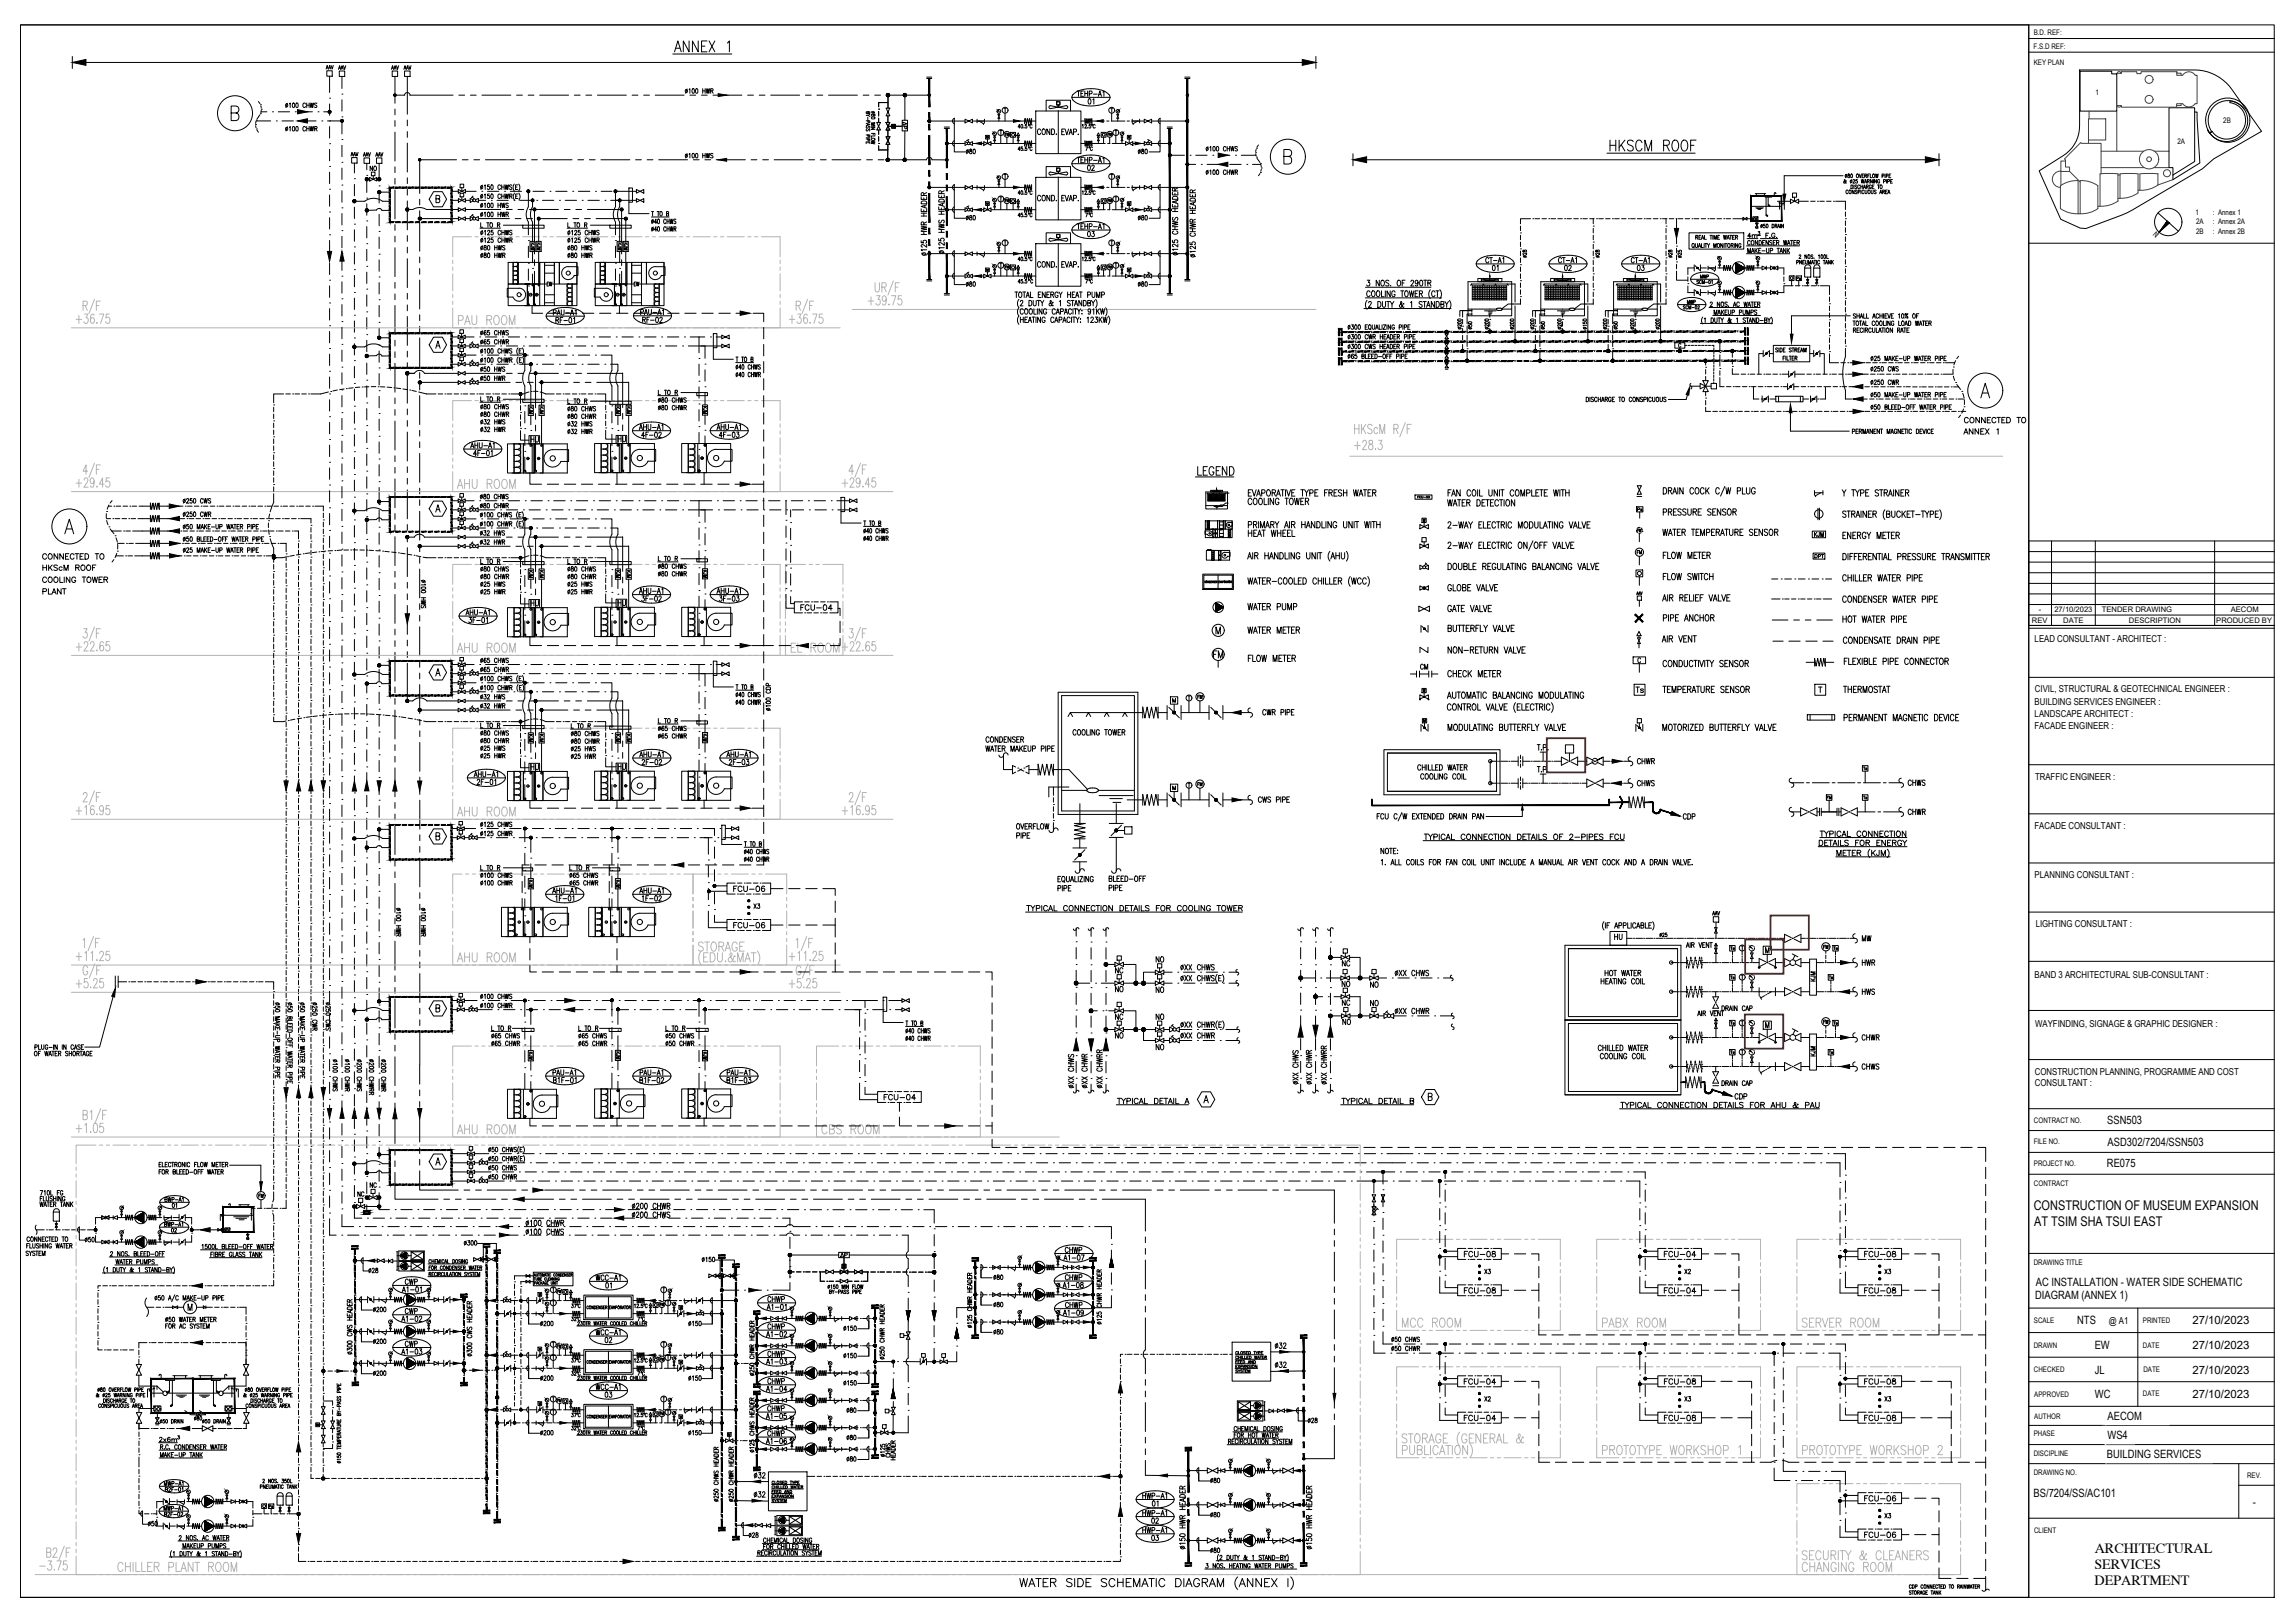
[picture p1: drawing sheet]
<svg xmlns="http://www.w3.org/2000/svg" width="841mm" height="594mm" viewBox="0 0 841 594" stroke-linecap="round" stroke-linejoin="round" font-family="sans-serif">
<defs><g id="words">
<g font-size="7.1">
<text x="166.5" y="180.3">AHU ROOM</text>
<text x="166.5" y="240.2">AHU ROOM</text>
<text x="288.6" y="240.2">EL ROOM</text>
<text x="166.5" y="300.2">AHU ROOM</text>
<text x="166.5" y="416.6">AHU ROOM</text>
<text x="299.9" y="416.6">CBS ROOM</text>
<text x="586" y="534.1">PROTOTYPE WORKSHOP 1</text>
<text x="659.3" y="534.1">PROTOTYPE WORKSHOP 2</text>
</g>
<text font-size="7.1" fill="#b3b3b3" x="659.3" y="572.6">SECURITY &amp; CLEANERS</text>
<g font-size="6.6" fill="#b3b3b3">
<text x="26.8" y="119.6">+36.75</text>
<text x="287.9" y="119.6">+36.75</text>
<text x="495.3" y="165.8">+28.3</text>
<text x="26.8" y="179.6">+29.45</text>
<text x="307.3" y="179.6">+29.45</text>
<text x="26.8" y="239.5">+22.65</text>
<text x="307.3" y="239.5">+22.65</text>
<text x="26.8" y="299.5">+16.95</text>
<text x="307.3" y="299.5">+16.95</text>
<text x="166.5" y="353.5">AHU ROOM</text>
<text x="254.7" y="349.6">STORAGE</text>
<text x="26.8" y="415.9">+1.05</text>
<text x="512.6" y="487.2">MCC ROOM</text>
<text x="42" y="576.8">CHILLER PLANT ROOM</text>
<text x="659.3" y="576.8">CHANGING ROOM</text>
</g>
<g font-size="6.6">
<text x="166.9" y="119.9">PAU ROOM</text>
<text x="586" y="487.2">PABX ROOM</text>
<text x="659.3" y="487.2">SERVER ROOM</text>
</g>
<text font-size="6.2" x="443.4" y="242.4">FM</text>
<g font-size="5.3">
<text x="397.6" y="39.5">01</text>
<text x="233.9" y="161.6">4F-02</text>
<text x="193.3" y="163.3">HU</text>
<text x="608.2" y="189.8">PRESSURE SENSOR</text>
<text x="456.1" y="197.6">HEAT WHEEL</text>
<text x="14.5" y="206">CONNECTED TO</text>
<text x="608.2" y="205.7">FLOW METER</text>
<text x="14.5" y="210.3">HKScM ROOF</text>
<text x="193.3" y="223.3">HU</text>
<text x="292.1" y="224.7">FCU-04</text>
<text x="456.1" y="243.4">FLOW METER</text>
<text x="529.2" y="249.1">CHECK METER</text>
<text x="598.7" y="281.2">CHWR</text>
<text x="193.3" y="283.3">HU</text>
<text x="698.1" y="288.9">CHWS</text>
<text x="615.6" y="301.3">CDP</text>
<text x="267.8" y="327.7">FCU-06</text>
<text x="267.8" y="341.1">FCU-06</text>
<text x="590.5" y="345.4">HU</text>
<text x="681.2" y="346.1">MW</text>
<text x="407.5" y="357.7">NC</text>
<text x="681.2" y="354.9">HWR</text>
<text x="422.3" y="364.8">NO</text>
<text x="490.7" y="362.7">NO</text>
<text x="500.9" y="363">NO</text>
<text x="681.2" y="365.5">HWS</text>
<text x="500.9" y="369.7">NO</text>
<text x="407.5" y="374.6">NC</text>
<text x="422.3" y="374.6">NO</text>
<text x="681.2" y="393">CHWS</text>
<text x="634.6" y="403.9">CDP</text>
<text x="389.1" y="460">CHWP</text>
<text x="388.8" y="462.8">A1-07</text>
<text x="147.1" y="471.7">CWP</text>
<text x="225.1" y="473.1" transform="rotate(-90 225.1 473.1)">01</text>
<text x="535.5" y="474.8">FCU-08</text>
<text x="608.5" y="474.8">FCU-04</text>
<text x="681.9" y="474.8">FCU-08</text>
<text x="220.5" y="493.2">02</text>
<text x="279.8" y="500.9">A1-03</text>
<text x="280.1" y="498.1">CHWP</text>
<text x="535.5" y="508.4">FCU-04</text>
<text x="608.5" y="508.4">FCU-08</text>
<text x="681.9" y="508.4">FCU-08</text>
<text x="279.4" y="521.1">A1-05</text>
<text x="681.9" y="551">FCU-06</text>
<text x="420.9" y="559.2">02</text>
<text x="420.9" y="565.5">03</text>
<text x="681.9" y="564.4">FCU-06</text>
</g>
<g font-size="5.2">
<text x="767.6" y="568.8">ARCHITECTURAL</text>
<text x="767.5" y="574.8">SERVICES</text>
<text x="767.6" y="580.7">DEPARTMENT</text>
</g>
<g font-size="4.9">
<text x="333.4" y="48.3" transform="rotate(-90 333.4 48.3)">ΔP</text>
<text x="134.4" y="63.9">NO</text>
<text x="397.2" y="63.5">02</text>
<text x="397.2" y="87.8">03</text>
<text x="543.3" y="97.4">CT-A1</text>
<text x="545.7" y="100.2">01</text>
<text x="569.7" y="97.4">CT-A1</text>
<text x="572.2" y="100.2">02</text>
<text x="596.5" y="97.4">CT-A1</text>
<text x="598.7" y="100.2">03</text>
<text x="233.5" y="116.4">PAU-A1</text>
<text x="234.2" y="119.2">RF-02</text>
<text x="718.6" y="155.9">CONNECTED TO</text>
<text x="718.6" y="160.2">ANNEX 1</text>
<text x="225.4" y="163">HU</text>
<text x="663.6" y="197.9">KJM</text>
<text x="14.5" y="214.5">COOLING TOWER</text>
<text x="14.5" y="218.7">PLANT</text>
<text x="169.3" y="226.5">AHU-A1</text>
<text x="225.4" y="223">HU</text>
<text x="519.3" y="246.2">CM</text>
<text x="598.3" y="254.7">Ts</text>
<text x="233.9" y="281.2">2F-02</text>
<text x="266" y="281.2">2F-03</text>
<text x="172.5" y="285.7">AHU-A1</text>
<text x="225.4" y="282.9">HU</text>
<text x="173.6" y="288.6">2F-01</text>
<text x="598.7" y="288.9">CHWS</text>
<text x="698.1" y="299.5">CHWR</text>
<text x="371.1" y="304.8">OVERFLOW</text>
<text x="386.3" y="327.4">PIPE</text>
<text x="275.2" y="334.1">X3</text>
<text x="422.3" y="353.5">NO</text>
<text x="490.7" y="354.9">NC</text>
<text x="407.5" y="364.4">NO</text>
<text x="490.7" y="369.4">NC</text>
<text x="490.7" y="376.4">NO</text>
<text x="407.5" y="381.4">NO</text>
<text x="681.2" y="382.1">CHWR</text>
<text x="422.3" y="385.6">NO</text>
<text x="322.8" y="403.9">FCU-04</text>
<text x="134.4" y="436">NC</text>
<text x="129.8" y="439.6">NC</text>
<text x="745.3" y="443.3">CONSTRUCTION OF MUSEUM EXPANSION</text>
<text x="745.4" y="449.1">AT TSIM SHA TSUI EAST</text>
<text x="306.9" y="461.8">ΔP</text>
<text x="535.5" y="461.4">FCU-08</text>
<text x="608.5" y="461.4">FCU-04</text>
<text x="681.9" y="461.4">FCU-08</text>
<text x="542.9" y="467.8">X3</text>
<text x="616.3" y="467.8">X2</text>
<text x="689.3" y="467.8">X3</text>
<text x="388.4" y="472.7">A1-08</text>
<text x="389.1" y="469.9">CHWP</text>
<text x="280.1" y="478">CHWP</text>
<text x="146" y="485.1">A1-02</text>
<text x="147.1" y="482.2">CWP</text>
<text x="279.8" y="480.8">A1-01</text>
<text x="388.4" y="483">A1-09</text>
<text x="389.1" y="480.1">CHWP</text>
<text x="279.8" y="490.7">A1-02</text>
<text x="280.1" y="487.9">CHWP</text>
<text x="146" y="497.1">A1-03</text>
<text x="147.1" y="494.2">CWP</text>
<text x="280.1" y="508">CHWP</text>
<text x="217.3" y="510.1">WCC-A1</text>
<text x="220.5" y="512.9">03</text>
<text x="279.8" y="510.8">A1-04</text>
<text x="542.9" y="514.3">X2</text>
<text x="616.3" y="514.3">X3</text>
<text x="689.3" y="514.3">X3</text>
<text x="280.1" y="517.9">CHWP</text>
<text x="535.5" y="521.4">FCU-04</text>
<text x="608.5" y="521.4">FCU-08</text>
<text x="681.9" y="521.4">FCU-08</text>
<text x="280.1" y="527">CHWP</text>
<text x="279.4" y="529.9">A1-06</text>
<text x="417.7" y="550">HWP-A1</text>
<text x="417.7" y="556.3">HWP-A1</text>
<text x="425.1" y="552.8" transform="rotate(-90 425.1 552.8)">01</text>
</g>
<g font-size="4.4">
<text x="118.2" y="26.5">AAV</text>
<text x="122.8" y="26.8">AAV</text>
<text x="142.2" y="26.8">AAV</text>
<text x="199.3" y="105.8">EW</text>
<text x="231.1" y="105.8">EW</text>
<text x="617" y="112.5">MWP</text>
<text x="598.7" y="204.3">FM</text>
<text x="663.9" y="205.7">DPT</text>
<text x="437.8" y="257.2">FM</text>
<text x="196.1" y="326.3" transform="rotate(-90 196.1 326.3)">KJM</text>
<text x="666" y="360.5" transform="rotate(-90 666 360.5)">KJM</text>
<text x="666" y="388.1" transform="rotate(-90 666 388.1)">KJM</text>
<text x="61.7" y="443.4">01</text>
<text x="93.5" y="439.9">FM</text>
<text x="61.7" y="452.6">02</text>
<text x="208.1" y="480.1">37</text>
<text x="208.1" y="485.1">32</text>
<text x="208.1" y="500.2">37</text>
<text x="208.1" y="524.9">32</text>
<text x="327" y="534.8" transform="rotate(-90 327 534.8)">CHWS</text>
<text x="689.3" y="557">X3</text>
</g>
<g font-size="4.2">
<text x="772.2" y="411.6">SSN503</text>
<text x="772.4" y="419.6">ASD302/7204/SSN503</text>
<text x="772.1" y="427.6">RE075</text>
<text x="746" y="470.9">AC INSTALLATION - WATER SIDE SCHEMATIC</text>
<text x="745.8" y="475.9">DIAGRAM (ANNEX 1)</text>
<text x="761.2" y="485.1">NTS</text>
<text x="803.4" y="485.1">27/10/2023</text>
<text x="767.6" y="494.1">EW</text>
<text x="803.4" y="494.1">27/10/2023</text>
<text x="767.6" y="503.1">JL</text>
<text x="803.4" y="503.1">27/10/2023</text>
<text x="767.7" y="512.1">WC</text>
<text x="803.4" y="512.1">27/10/2023</text>
<text x="772.4" y="520.1">AECOM</text>
<text x="772.3" y="527.1">WS4</text>
<text x="772.1" y="534">BUILDING SERVICES</text>
<text x="745.2" y="548.2">BS/7204/SS/AC101</text>
<text x="825.6" y="551.5">-</text>
</g>
<g font-size="4">
<text x="127.4" y="58.2">AAV</text>
<text x="230.7" y="92.8" transform="rotate(-90 230.7 92.8)">KJM</text>
<text x="367.2" y="99.5">FM</text>
<text x="408.2" y="99.5" transform="rotate(-90 408.2 99.5)">FM</text>
<text x="621.9" y="103">MWP</text>
<text x="657.2" y="103.7">Ps</text>
<text x="227.9" y="152.8" transform="rotate(-90 227.9 152.8)">KJM</text>
<text x="231.8" y="152.8" transform="rotate(-90 231.8 152.8)">KJM</text>
<text x="599" y="188.4">Ps</text>
<text x="227.9" y="212.7" transform="rotate(-90 227.9 212.7)">KJM</text>
<text x="231.8" y="212.7" transform="rotate(-90 231.8 212.7)">KJM</text>
<text x="227.9" y="272.7" transform="rotate(-90 227.9 272.7)">KJM</text>
<text x="231.8" y="272.7" transform="rotate(-90 231.8 272.7)">KJM</text>
<text x="681.6" y="283.3">Ts</text>
<text x="428.6" y="290.3">M</text>
<text x="437.8" y="288.9">FM</text>
<text x="668.2" y="293.9">FM</text>
<text x="681.6" y="293.9">Ts</text>
<text x="227.9" y="326.3" transform="rotate(-90 227.9 326.3)">KJM</text>
<text x="667.1" y="348.5">FM</text>
<text x="632.9" y="359.8">Ts</text>
<text x="668.9" y="359.8">Ts</text>
<text x="632.9" y="376.4">Ts</text>
<text x="667.1" y="376.1">FM</text>
<text x="670.6" y="376.4">Ts</text>
<text x="227.9" y="389.1" transform="rotate(-90 227.9 389.1)">KJM</text>
<text x="206.4" y="474.8" transform="rotate(-90 206.4 474.8)">FM</text>
<text x="240.6" y="499.5">FM</text>
<text x="208.1" y="504.8">32</text>
<text x="206.4" y="514.7" transform="rotate(-90 206.4 514.7)">FM</text>
<text x="208.1" y="520">37</text>
<text x="240.6" y="519.6">FM</text>
<text x="97.4" y="553.5">Ps</text>
</g>
<g font-size="3.5">
<text x="367.2" y="50.8">FM</text>
<text x="405" y="50.8">FM</text>
<text x="367.2" y="75.1">FM</text>
<text x="405" y="75.1">FM</text>
<text x="445.9" y="195.4">EW</text>
<text x="599" y="195.8">FM</text>
<text x="745.6" y="235">LEAD CONSULTANT - ARCHITECT :</text>
<text x="745.7" y="253.5">CIVIL, STRUCTURAL &amp; GEOTECHNICAL ENGINEER :</text>
<text x="745.6" y="262.7">LANDSCAPE ARCHITECT :</text>
<text x="745.6" y="258.1">BUILDING SERVICES ENGINEER :</text>
<text x="745.6" y="267.1">FACADE ENGINEER :</text>
<text x="745.7" y="285.5">TRAFFIC ENGINEER :</text>
<text x="745.6" y="303.6">FACADE CONSULTANT :</text>
<text x="745.6" y="321.5">PLANNING CONSULTANT :</text>
<text x="746" y="339.5">LIGHTING CONSULTANT :</text>
<text x="632.9" y="348.9">Ts</text>
<text x="670.6" y="348.9">Ts</text>
<text x="745.6" y="358.1">BAND 3 ARCHITECTURAL SUB-CONSULTANT :</text>
<text x="745.8" y="376.1">WAYFINDING, SIGNAGE &amp; GRAPHIC DESIGNER :</text>
<text x="632.9" y="387">Ts</text>
<text x="668.9" y="387">Ts</text>
<text x="745.7" y="393.7">CONSTRUCTION PLANNING, PROGRAMME AND COST</text>
<text x="745.7" y="397.9">CONSULTANT :</text>
<text x="307.6" y="465.3">M</text>
<text x="240.6" y="479.4">FM</text>
<text x="772.8" y="484.8">@ A1</text>
<text x="203.2" y="494.6">FM</text>
</g>
<g font-size="3.1">
<text x="326" y="47.6">M</text>
<text x="375.7" y="47.3">o</text>
<text x="398.6" y="47.3">o</text>
<text x="375.7" y="55.4">o</text>
<text x="375.7" y="71.6">o</text>
<text x="398.6" y="71.6">o</text>
<text x="375.7" y="79.7">o</text>
<text x="210.3" y="484">o</text>
<text x="233.5" y="484">o</text>
<text x="210.3" y="499.2">o</text>
<text x="234.6" y="499.2">o</text>
<text x="210.3" y="504.1">o</text>
<text x="233.5" y="504.1">o</text>
<text x="210.3" y="519.3">o</text>
<text x="234.6" y="519.3">o</text>
<text x="114.7" y="523.2">M</text>
</g>
<g font-size="2.8">
<text x="745.2" y="17.8">F.S.D REF:</text>
<text x="745.3" y="12.8">B.D. REF:</text>
<text x="745.3" y="23.9">KEY PLAN</text>
<text x="767.9" y="34.7">1</text>
<text x="814.7" y="44.9">2B</text>
<text x="797.9" y="52.8">2A</text>
<text x="804.5" y="78.7">1</text>
<text x="804.8" y="82.1">2A</text>
<text x="810.9" y="78.7">: Annex 1</text>
<text x="810.9" y="82.1">: Annex 2A</text>
<text x="788.8" y="86.2" transform="rotate(43 788.8 86.2)">N</text>
<text x="804.8" y="85.5">2B</text>
<text x="810.9" y="85.5">: Annex 2B</text>
<text x="747.1" y="224.3">-</text>
<text x="752.9" y="224.3">27/10/2023</text>
<text x="770.3" y="224.3">TENDER DRAWING</text>
<text x="817.5" y="224.3">AECOM</text>
<text x="744.6" y="228.1">REV</text>
<text x="756.1" y="228.1">DATE</text>
<text x="780.2" y="228.1">DESCRIPTION</text>
<text x="812.2" y="228.1">PRODUCED BY</text>
<text x="745.4" y="411.2">CONTRACT NO.</text>
<text x="745.3" y="419.2">FILE NO.</text>
<text x="745.3" y="427.2">PROJECT NO.</text>
<text x="745.4" y="434.3">CONTRACT</text>
<text x="745.3" y="463.3">DRAWING TITLE</text>
<text x="745.4" y="484.5">SCALE</text>
<text x="785.3" y="484.5">PRINTED</text>
<text x="745.3" y="493.6">DRAWN</text>
<text x="785.3" y="493.7">DATE</text>
<text x="745.4" y="502.6">CHECKED</text>
<text x="785.5" y="502.6">DATE</text>
<text x="745.5" y="511.6">APPROVED</text>
<text x="785.3" y="511.3">DATE</text>
<text x="745.5" y="519.8">AUTHOR</text>
<text x="745.3" y="525.9">PHASE</text>
<text x="745.3" y="533.5">DISCIPLINE</text>
<text x="745.3" y="540.2">DRAWING NO.</text>
<text x="823.5" y="541.4">REV.</text>
<text x="745.4" y="561.6">CLIENT</text>
</g>
</g></defs>
<!-- layer: AC_EQU -->
<g fill="none" stroke="#000" stroke-width=".37">
<path d="M186.2 96.1h1.8v7.9h-1.8zM188 96.1h9.8v7.9h-9.8zM188 99.2h.6M188 97.6h.6M189.2 96.1a.84 .84 0 0 1 .6 1.1 .84 .84 0 0 1-1.2 .4 .86 .86 0 0 1 1.1 .4 .86 .86 0 0 1-.3 1.1M189.4 99.1l-.8 .1 .8 .2M189.4 99.3a.86 .86 0 0 1 .3 1.2 .86 .86 0 0 1-1.1 .4 .89 .89 0 0 1 1.3 .8 .89 .89 0 0 1-1.3 .8 .86 .86 0 0 1 1.1 .4 .86 .86 0 0 1-.3 1.1M189.8 96.1v7.9M197.8 96.1h1.8v7.9h-1.8zM199.6 96.1h3.6v15.8h-3.6zM199.6 97.2h3.6M203.2 96.1h1.8v7.9h-1.8z"/>
<path d="M205 96.1h6.4v7.9h-6.4zM206.6 98.2l1-.5h4.2v3.2h-1.4a2.37 2.37 0 0 1-3.6 1.1 2.37 2.37 0 0 1-.2-3.8zM211.4 96.1v7.9M218.1 96.1h1.9v7.9h-1.9zM220 96.1h9.7v7.9h-9.7zM220 99.2h.6M220 97.6h.6M220.5 99.2l.8 .2M221.1 96.1a.75 .75 0 0 1 .7 .6 .75 .75 0 0 1-.5 .8M221.3 97.5l-.8 .1a.87 .87 0 0 1 1.1 .4 .87 .87 0 0 1-.3 1.1M221.3 99.1l-.8 .1M221.3 99.3l.5 .7-.5 .7"/>
<path d="M221.8 96.1v7.9M229.7 96.1h1.8v7.9h-1.8zM231.5 96.1h3.6v15.8h-3.6zM231.5 97.2h3.6M235.1 96.1h1.8v7.9h-1.8zM236.9 96.1h6.4v7.9h-6.4zM243.3 96.1v7.9M188 100.9h.6M188 102.5h.6M189.4 103.9l-.1 .1M190.2 105.6h-4.3v3.2h2.1M190.2 105.6a2.39 2.39 0 0 1 2 3.7 2.39 2.39 0 0 1-4.2-.5"/>
<path d="M192.4 104h1.8h-8v7.9h8h-1.8M193.3 104v7.9M194.1 108h.6M194.2 111.9h5.4M195.5 104v7.9h2.3v-7.9h-2.3v7.9M196.3 108h.7M196.6 107.7v.6M199.6 108h3.6M199.6 100h3.6M199.6 110.9h3.6M208.3 104a.87 .87 0 0 0-.3 1.2 .87 .87 0 0 0 1.1 .3 .91 .91 0 0 0-1.3 .8 .91 .91 0 0 0 1.3 .8M208.3 108.9a.87 .87 0 0 0-.3 1.1 .87 .87 0 0 0 1.1 .4 .84 .84 0 0 0-1.2 .4 .84 .84 0 0 0 .6 1.1"/>
<path d="M208.3 108.6l.8 .1-.7 .2M208.5 104h-.1M209 108.8h.6M209 110.4h.6M209 107.2h.6M209 105.5h.6M209.1 107.2a.85 .85 0 0 0-1.1 .3 .85 .85 0 0 0 .3 1.1M209.6 104h1.8v7.9h-1.8zM209.6 104v7.9h-6.4M209.6 104h-1.8v7.9M220 100.9h.6M220 102.5h.6"/>
<path d="M220.5 100.9a.85 .85 0 0 1 1.1 .3 .85 .85 0 0 1-.3 1.1M221.3 102.3l-.8 .2a.87 .87 0 0 1 1.1 .3 .87 .87 0 0 1-.3 1.2M221.3 100.7l-.8 .2M221.3 103.9l-.1 .1M222.1 105.6h-4.3v3.2h2.1M222.1 105.6a2.39 2.39 0 0 1 2 3.7 2.39 2.39 0 0 1-4.2-.5M224.3 104h1.8h-8v7.9h8h-1.8M225.2 104v7.9M226 108h.7M226.1 111.9h5.4M227.4 104v7.9h2.3v-7.9h-2.3v7.9M228.2 108h.7"/>
<path d="M228.6 107.7v.6M231.5 108h3.6M231.5 100h3.6M231.5 110.9h3.6M240.2 104l-.5 .7 .5 .7M240.2 108.9l-.5 .7 .5 .7M240.2 107.2l-.5 .7 .5 .7M240.2 105.6l-.5 .7 .5 .7M240.2 110.5l-.5 .7 .5 .7M240.3 108.6l.8 .1-.8 .2M240.3 110.3l.8 .1-.8 .1M240.3 105.4l.8 .1-.8 .1"/>
<path d="M240.3 107l.8 .1M240.4 104h-.1M241 108.8h.6M241 110.4h.6M241 107.2h.6M241 105.5h.6M241.1 107.2l-.8 .1M241.6 104h1.7v7.9h-1.7zM241.6 104h-1.9v7.9M241.6 104v7.9M242.4 100.9a2.38 2.38 0 0 1-4.2 .5 2.38 2.38 0 0 1 1.9-3.7h3.6v3.2h-1.4M441.7 190.8h.7v3h-.7z"/>
<path d="M442.4 192.6h.2a.34 .34 0 0 1 .5 .3 .34 .34 0 0 1-.4 .3M442.4 190.8h3.8v3h-3.8zM442.4 192h.2M442.4 191.4h.2M442.4 193.2h.2M442.6 193.2l.5 .2-.2 .4M442.6 192a.34 .34 0 0 1 .5 .3 .34 .34 0 0 1-.4 .3M442.6 191.4a.35 .35 0 0 1 .5 .3 .35 .35 0 0 1-.4 .3M442.9 190.8l.2 .4-.4 .2M443.1 190.8v3M443.3 194.5h-1.7v1.2h.8a.93 .93 0 0 0 1.6 .2 .93 .93 0 0 0-.7-1.4M444.1 193.8h.7h-3.1v3.1h3.1h-.7"/>
<path d="M444.5 193.8v3.1M444.8 196.9h2.1M445.3 193.8v3.1h.9v-3.1h-.9v3.1M446.2 190.8h.7v3h-.7zM446.9 190.8h1.4v6.1h-1.4zM446.9 191.1h1.4M448.3 190.8h.7v3h-.7zM449 190.8h2.5v3h-2.5zM450.3 194.5l-.1 .4 .4 .1-.3 .1M450.3 195.1l-.1 .4 .4 .1-.3 .1M450.3 195.7l-.1 .5 .4 .1a.33 .33 0 0 0-.4 .1 .33 .33 0 0 0 .2 .5M450.3 193.8l-.1 .5 .4 .1h-.3"/>
<path d="M450.6 195.7h.2M450.6 196.3h.2M450.6 195h.2M450.6 194.4h.2M450.8 193.8h.7v3.1h-.7zM450.8 193.8v3.1h-2.5M450.8 193.8h-.7v3.1M451.1 192.6a.91 .91 0 0 1-1.6 .2 .91 .91 0 0 1 .8-1.4h1.4v1.2h-.6M451.5 190.8v3M518.5 181.3h6.3v1.6h-6.3zM387.8 253.5h29.2v44.8h-29.2zM389 254.8h26.7v42.2h-26.7z"/>
<path d="M394.3 267.7a.59 .59 0 0 0-.7-.5 .59 .59 0 0 0-.4 .8v.5a.59 .59 0 0 0 .4 .7 .59 .59 0 0 0 .7-.5M395.1 267.3l.2-.1a1.05 1.05 0 0 1 .8 1 1.05 1.05 0 0 1-.8 1.1 1.33 1.33 0 0 1-.2-2zM396.6 267.5l.3-.3a1.05 1.05 0 0 1 .8 1 1.05 1.05 0 0 1-.8 1.1l-.4-.6zM398.2 267.2v2.1h1M399.5 267.2v2.1M401.2 267.2v2.1l-1.1-2.1v2.1M402.9 267.7a.59 .59 0 0 0-.7-.5 .59 .59 0 0 0-.5 .8v.5a.6 .6 0 0 0 .6 .8 .6 .6 0 0 0 .6-.8h-.4M404.8 267.2h1M405.3 267.2v2.1M406.4 267.3l.2-.1a1.05 1.05 0 0 1 .8 1 1.05 1.05 0 0 1-.8 1.1 1.33 1.33 0 0 1-.2-2zM407.8 267.2l.3 2.1 .4-2.1 .4 2.1 .4-2.1M409.7 268.2h.6"/>
<path d="M410.7 267.2h-1v2.1h1M411.2 268.2l.9-.1v-.8l-.9-.1v2.1M411.7 268.2l.5 1.1M507.2 274.6h42.5v16.5h-42.5zM508.4 275.8h40v14h-40zM520.7 280.6a.59 .59 0 0 0-.8-.5 .59 .59 0 0 0-.4 .8v.4a.59 .59 0 0 0 .4 .8 .59 .59 0 0 0 .8-.5M521.2 280.1v2M521.2 281h1.1M521.8 283.9a.59 .59 0 0 0-.8-.5 .59 .59 0 0 0-.4 .8v.4a.59 .59 0 0 0 .4 .8 .59 .59 0 0 0 .8-.5M522.3 280.1v2M522.5 283.5l.2-.1a.96 .96 0 0 1 .8 1 .96 .96 0 0 1-1 .9l-.3-.7zM522.9 280.1v2"/>
<path d="M523.5 280.1v2h.9M524.2 283.5l.2-.1a.96 .96 0 0 1 .8 1 .96 .96 0 0 1-1 .9l-.3-.7zM524.8 280.1v2h.9M525.7 283.4v2h.9M526.1 281h.6M527 283.4v2M527 280.1h-.9v2h.9M527.5 280.1a1 1 0 0 1 1.1 1 1 1 0 0 1-1.1 1zM528.6 283.4v2l-1-2v2M530.3 283.9a.59 .59 0 0 0-.7-.5 .59 .59 0 0 0-.4 .8v.4a.6 .6 0 0 0 .5 .8 .6 .6 0 0 0 .6-.8h-.4M530.6 280.1l.3 2 .4-2 .4 2 .4-2M532.3 282.1l.6-2 .6 2"/>
<path d="M532.6 281.4h.7M533.5 283.9a.59 .59 0 0 0-.7-.5 .59 .59 0 0 0-.5 .8v.4a.59 .59 0 0 0 .5 .8 .59 .59 0 0 0 .7-.5M533.7 280.1h1.1M534.2 280.1v2M534.2 283.5l.2-.1a.96 .96 0 0 1 .8 1 .96 .96 0 0 1-1 .9l-.2-.7zM535.1 281h.6M535.7 283.4v2M536.1 280.1h-1v2h1M536.3 283.4v2h1M536.6 281l.9-.1 .1-.6-1-.2v2M537.1 281l.5 1.1M628.9 337.7l-.1 2"/>
<path d="M573.5 346.2h42.5v27.4h-42.5zM574.8 347.4h40v24.9h-40zM574.8 347.4h40M586.7 358.4v2M586.7 359.3h1.1M587.8 358.4v2M588.2 355.4v2M588.2 356.4h1.1M588.4 359.3h.6M589.3 355.4v2M589.4 358.4h-1v2h1M589.9 359.7h.7"/>
<path d="M590.1 355.5a.91 .91 0 0 1 .9 .9 .91 .91 0 0 1-.9 .9l-.3-.7zM591 358.4h1.1M591.3 355.4h1.1M591.6 358.4v2M591.9 355.4v2M592.5 358.4v2M594.1 358.4v2l-1-2v2M594.2 355.4l.4 2 .4-2 .4 2 .4-2M595.8 358.9a.59 .59 0 0 0-.7-.5 .59 .59 0 0 0-.4 .8v.4a.6 .6 0 0 0 .5 .8 .6 .6 0 0 0 .6-.8h-.4M596 357.4l.6-2 .6 2M596.2 356.8h.7M597.3 355.4h1.1"/>
<path d="M597.9 355.4v2M598.8 356.4h.6M599 358.9a.59 .59 0 0 0-.7-.5 .59 .59 0 0 0-.4 .8v.4a.59 .59 0 0 0 .4 .8 .59 .59 0 0 0 .7-.5M599.8 355.4h-1v2h1M599.8 358.5a.91 .91 0 0 1 .9 .9 .91 .91 0 0 1-.9 .9l-.3-.7zM600.2 356.4l1-.2-.1-.7-.9-.1v2M600.8 356.4l.5 1M601.2 358.4v2M601.9 358.4v2h.8M628.9 341.7l-.1 2M573.5 373.6h42.5v27.4h-42.5zM574.8 374.9h40v24.9h-40z"/>
<path d="M574.8 374.9h40M589.7 360.4l.6-2 .5 2M586.8 383.3a.59 .59 0 0 0-.7-.5 .59 .59 0 0 0-.4 .8v.5a.59 .59 0 0 0 .4 .7 .59 .59 0 0 0 .7-.5M587.4 382.8v2M587.4 383.8h1M587.6 386.3a.59 .59 0 0 0-.7-.5 .59 .59 0 0 0-.5 .8v.5a.59 .59 0 0 0 .5 .7 .59 .59 0 0 0 .7-.5M588.2 386.1l.3-.3a1.05 1.05 0 0 1 .8 1 1.05 1.05 0 0 1-.8 1l-.4-.7zM588.4 382.8v2M589 382.8v2M589.7 382.8v2h.8M590 385.9l.2-.1a1.05 1.05 0 0 1 .8 1 1.05 1.05 0 0 1-.8 1 1.29 1.29 0 0 1-.2-1.9zM590.9 382.8v2h1"/>
<path d="M591.5 385.8v2h.9M592.2 383.8h.6M592.8 385.8v2M593.2 382.8h-1v2h1M593.7 382.8a1.02 1.02 0 0 1 1.1 1 1.02 1.02 0 0 1-1.1 1zM594.4 385.8v2l-1-2v2M596.1 386.3a.59 .59 0 0 0-.7-.5 .59 .59 0 0 0-.4 .8v.5a.6 .6 0 0 0 .6 .7 .6 .6 0 0 0 .5-.7h-.3M596.7 382.8l.4 2 .4-2 .4 2 .4-2M598.5 384.8l.6-2 .6 2M598.7 384.1h.8M599.3 386.3a.59 .59 0 0 0-.7-.5 .59 .59 0 0 0-.4 .8v.5a.59 .59 0 0 0 .4 .7 .59 .59 0 0 0 .7-.5M599.9 382.8h1"/>
<path d="M600.1 385.9l.1-.1a1.05 1.05 0 0 1 .8 1 1.05 1.05 0 0 1-.8 1 1.33 1.33 0 0 1-.1-1.9zM600.4 382.8v2M601.3 383.8h.6M601.5 385.8v2M602.1 385.8v2h.9M602.3 382.8h-1v2h1M602.7 383.8l1-.1v-.8l-1-.1v2M603.3 383.8l.5 1M573.5 401h42.5"/>
<circle cx="190.2" cy="107.9" r=".74"/>
<circle cx="193.7" cy="111.5" r=".23"/>
<circle cx="194.4" cy="107.9" r=".53"/>
<circle cx="195.2" cy="104.5" r=".23"/>
<circle cx="195.9" cy="111.5" r=".23"/>
<circle cx="196.7" cy="107.9" r=".53"/>
<circle cx="197.4" cy="104.5" r=".23"/>
<circle cx="208.2" cy="100" r=".74"/>
<circle cx="222.1" cy="107.9" r=".74"/>
<circle cx="225.6" cy="111.5" r=".23"/>
<circle cx="226.3" cy="107.9" r=".53"/>
<circle cx="227.1" cy="104.5" r=".23"/>
<circle cx="227.8" cy="111.5" r=".23"/>
<circle cx="228.6" cy="107.9" r=".53"/>
<circle cx="229.3" cy="104.5" r=".23"/>
<circle cx="240.1" cy="100" r=".74"/>
<circle cx="443.3" cy="195.4" r=".28"/>
<circle cx="444.6" cy="196.7" r=".11"/>
<circle cx="445.5" cy="196.7" r=".11"/>
<circle cx="450.3" cy="192.3" r=".28"/>
<circle cx="546.1" cy="278.8" r=".61"/>
<circle cx="546.1" cy="286.8" r=".61"/>
<circle cx="612.4" cy="352.5" r=".61"/>
<circle cx="612.4" cy="380" r=".61"/>
<circle cx="612.4" cy="363.2" r=".61"/>
<circle cx="612.4" cy="390.6" r=".61"/>
</g>
<!-- layer: MCA571_T -->
<g fill="none" stroke="#000" stroke-width=".37">
<path d="M105.3 37.8l-.5 1.6M106 38l.3-.3v1.7M107.3 37.8l.2-.1a.92 .92 0 0 1 .5 .9 .92 .92 0 0 1-.5 .8l-.4-.7zM108.6 37.8l.2-.1a.92 .92 0 0 1 .5 .9 .92 .92 0 0 1-.5 .8l-.4-.7zM111.9 38.1a.48 .48 0 0 0-.6-.4 .48 .48 0 0 0-.3 .7v.3a.48 .48 0 0 0 .3 .7 .48 .48 0 0 0 .6-.4M112.4 37.7v1.7M112.4 38.5h.9M113.3 37.7v1.7M113.7 37.7l.3 1.7 .3-1.7 .3 1.7 .3-1.7M116.1 38l-.3-.3-.6 .3 .2 .4 .7 .3v.5l-.3 .2-.6-.2M251.8 32.6l-.6 1.6M252.5 32.8l.3-.3v1.7"/>
<path d="M253.8 32.6l.2-.1a.95 .95 0 0 1 0 1.7l-.4-.7zM255.1 32.6l.1-.1a.95 .95 0 0 1 0 1.7l-.4-.7zM257.5 32.5v1.7M257.5 33.3h.9M258.4 32.5v1.7M258.8 32.5l.3 1.7 .3-1.7 .4 1.7 .3-1.7M260.4 33.3l.8-.1 .1-.5-.9-.2v1.7M260.9 33.3l.4 .9M105.3 46.4l-.5 1.6M106 46.7l.3-.4v1.7M107.3 46.4l.2-.1a.92 .92 0 0 1 .5 .9 .92 .92 0 0 1-.5 .8l-.4-.7zM108.6 46.4l.2-.1a.92 .92 0 0 1 .5 .9 .92 .92 0 0 1-.5 .8l-.4-.7z"/>
<path d="M111.9 46.7a.48 .48 0 0 0-.6-.4 .48 .48 0 0 0-.3 .7v.3a.48 .48 0 0 0 .3 .7 .48 .48 0 0 0 .6-.4M112.4 46.3v1.7M112.4 47.1h.9M113.3 46.3v1.7M113.7 46.3l.3 1.7 .3-1.7 .3 1.7 .3-1.7M115.3 47.1l.8-.1v-.6l-.8-.1v1.7M115.7 47.1l.5 .9M251.8 56.3l-.6 1.5M252.5 56.5l.3-.3v1.6M253.8 56.3l.2-.1a.92 .92 0 0 1 .5 .8 .92 .92 0 0 1-.5 .8l-.4-.7zM255.1 56.3l.1-.1a.92 .92 0 0 1 .5 .8 .92 .92 0 0 1-.5 .8l-.4-.7zM257.5 56.2v1.6"/>
<path d="M257.5 57h.9M258.4 56.2v1.6M258.8 56.2l.3 1.6 .3-1.6 .4 1.6 .3-1.6M261.3 56.4l-.4-.2-.5 .2v.3l.9 .7-.4 .4-.5-.2M317.4 44.3h1.4l-.1 .6h-.6v-.6M317.4 45.2l1.4 .4-1.4 .4M317.4 49.4h1.4l-.1 .7h-.6v-.7M317.4 50.9h1.4l-.1 .6h-.6v-.6M317.4 52.6v-.6h1.4v.6M317.4 50.5h1.4M317.6 46.2l-.2 .3 .2 .5 .7-.7h.4l-.1 .7M317.6 47.3l-.2 .2 .2 .5 .4-.1 .3-.6h.4l-.1 .7"/>
<path d="M317.9 45.4v.5M318 42.9v1M318.1 41l.1 .5h.5l.1-.5h-1.4l.3 .7 .4-.3M318.1 42.3l.7 .4M318.1 52v.4M318.8 41.8l-.7 .5h-.7M319.3 45h1.3l-1.3 .4 1.3 .5h-1.3M319.3 46.7h1.3l-1.3 .7h1.3M319.3 48.9h1.3v.6M319.3 41l1.3 .4M319.3 46.2h1.3M319.4 41.9a.67 .67 0 0 1 .9 .6l.3-.4-.4-.2a.46 .46 0 0 1-.4 .7 .46 .46 0 0 1-.4-.7z"/>
<path d="M319.4 43a.67 .67 0 0 1 .7-.3 .67 .67 0 0 1 .5 .7 .67 .67 0 0 1-.8 .3 .67 .67 0 0 1-.4-.7zM320 48.9v.4M320.6 49.8h-1.3v.6M320.6 51.7l-1.3 .3 1.3 .2-1.3 .3 1.3 .2M373.8 46.5h-.7l.5-.9v1.3M373.8 54.7h-.7l.5-.9v1.3M374.3 45.6a.62 .62 0 0 1 .5 .7 .62 .62 0 0 1-.5 .6zM374.7 53.8h-.5l-.1 .6a.4 .4 0 0 1 .6 0 .4 .4 0 0 1 0 .6 .4 .4 0 0 1-.6-.1M396.6 45.9l.3-.3v1.3M397.6 45.9v-.3a.37 .37 0 0 1 .6 .2 .37 .37 0 0 1-.2 .5l-.5 .6h.7M397.8 53.8h.8l-.6 1.3M400.3 54.1a.41 .41 0 0 0-.4-.3 .41 .41 0 0 0-.4 .5v.3a.41 .41 0 0 0 .4 .5 .41 .41 0 0 0 .4-.3"/>
<path d="M442.7 53.7l-.6 1.6M443.4 53.9l.3-.2v1.6M444.6 53.7h.2a.92 .92 0 0 1 .6 .8 .92 .92 0 0 1-.6 .8l-.3-.3zM445.9 53.7h.2a.92 .92 0 0 1 .5 .8 .92 .92 0 0 1-.5 .8l-.3-.3zM449.3 54a.5 .5 0 0 0-.6-.3 .5 .5 0 0 0-.4 .6v.4a.5 .5 0 0 0 .4 .6 .5 .5 0 0 0 .6-.4M449.7 53.7v1.6M449.7 54.5h.9M450.6 53.7v1.6M451 53.7l.3 1.6 .3-1.6 .4 1.6 .2-1.6M453.5 53.9l-.8-.2-.1 .5 .7 .4 .2 .5-.4 .2-.5-.2M142.7 68.7h.3M165.5 68.6v.3"/>
<path d="M176.8 77.8l-.6 1.6M176.8 74.5l-.6 1.5M176.8 71.1l-.6 1.6M176.8 67.8l-.6 1.6M177.5 78l.3-.3v1.7M177.5 74.7l.3-.3v1.6M177.5 71.3l.3-.3v1.7M177.5 68l.3-.3v1.7M178.8 77.8l.1-.1a.95 .95 0 0 1 0 1.7l-.3-.7zM178.8 74.5l.1-.1a.92 .92 0 0 1 .6 .8 .92 .92 0 0 1-.6 .8l-.3-.7zM179.3 71h-.6l-.1 .8a.49 .49 0 0 1 .8 0 .49 .49 0 0 1-.1 .7 .49 .49 0 0 1-.7-.1M179.3 67.7h-.6l-.1 .7a.49 .49 0 0 1 .8 .1 .49 .49 0 0 1-.1 .7 .49 .49 0 0 1-.7-.1"/>
<path d="M180 77.8l.2-.1a.95 .95 0 0 1 0 1.7l-.4-.7zM180 74.5l.2-.1a.92 .92 0 0 1 .5 .8 .92 .92 0 0 1-.5 .8l-.4-.7zM180 71.1l.2-.1a.92 .92 0 0 1 .5 .9 .92 .92 0 0 1-.5 .8l-.4-.7zM180 67.8l.2-.1a.95 .95 0 0 1 0 1.7l-.4-.7zM182.5 74.4v1.6M182.5 77.7v1.7M182.5 78.5h.9M182.5 75.2h.9M183.4 71.4a.48 .48 0 0 0-.6-.3 .48 .48 0 0 0-.3 .6v.4a.48 .48 0 0 0 .3 .6 .48 .48 0 0 0 .6-.4M183.4 68.1a.48 .48 0 0 0-.6-.4 .48 .48 0 0 0-.3 .6v.5a.48 .48 0 0 0 .3 .6 .48 .48 0 0 0 .6-.4M183.4 74.4v1.6M183.4 77.7v1.7"/>
<path d="M183.8 77.7l.3 1.7 .3-1.7 .3 1.7 .3-1.7M183.8 74.4l.3 1.6 .3-1.6 .3 1.6 .3-1.6M183.9 67.7v1.7M183.9 71v1.7M183.9 71.9h.8M183.9 68.5h.8M184.7 67.7v1.7M184.7 71v1.7M185.1 71l.3 1.7 .4-1.7 .3 1.7 .3-1.7M185.1 67.7l.3 1.7 .4-1.7 .3 1.7 .3-1.7M185.4 78.5l.8-.1 .1-.5-.9-.2v1.7M185.9 78.5l.4 .9"/>
<path d="M186.3 74.6l-.4-.2-.5 .2 .9 1.2-.4 .2-.5-.2M186.8 71.9l.7-.1v-.7l-.7-.1v1.7M187.2 71.9l.5 .8M187.6 68l-.3-.3-.5 .1-.1 .3 .8 .7 .1 .3-.3 .3-.6-.3M188.5 67.4a2.09 2.09 0 0 0 0 2.5M188.6 70.7a1.95 1.95 0 0 0 0 2.6M188.9 68.5h.5M189 71.9h.5M189.7 67.7h-.8v1.7h.8M189.8 71h-.8v1.7h.8M190.1 67.4a2.09 2.09 0 0 1 0 2.5M190.1 70.7a1.95 1.95 0 0 1 0 2.6"/>
<path d="M230.5 68.8h1.3v5.3h-1.3zM230.5 74.1v4.1h7.3M373.8 70.8h-.7l.5-.9v1.3M373.8 79h-.7l.5-.9v1.3M374.3 69.9h.1a.69 .69 0 0 1 .4 .7 .69 .69 0 0 1-.5 .6zM374.7 78.1h-.5l-.1 .6a.4 .4 0 0 1 .6 0 .4 .4 0 0 1 0 .6 .4 .4 0 0 1-.6-.1M396.6 70.1l.3-.2v1.3M397.6 70.2l.2-.3 .3 .2-.6 1.1h.7M397.8 78.1h.8l-.6 1.3M400.3 78.4a.41 .41 0 0 0-.4-.3 .41 .41 0 0 0-.4 .5v.3a.41 .41 0 0 0 .4 .5 .41 .41 0 0 0 .4-.3M442.7 62.3l-.6 1.6M443.4 62.6l.3-.4v1.7"/>
<path d="M444.6 62.3a.81 .81 0 0 1 .9 .7 .81 .81 0 0 1-.5 .9l-.5-.3zM445.9 62.3a.81 .81 0 0 1 .8 .7 .81 .81 0 0 1-.5 .9l-.4-.3zM449.3 62.6a.5 .5 0 0 0-.6-.3 .5 .5 0 0 0-.4 .6v.4a.5 .5 0 0 0 .4 .6 .5 .5 0 0 0 .6-.4M449.7 62.2v1.7M449.7 63h.9M450.6 62.2v1.7M451 62.2l.3 1.7 .3-1.7 .4 1.7 .2-1.7M452.6 63h.8l.1-.6-.9-.2v1.7M453.1 63l.4 .9M676.6 66.3l-.1-.1a.67 .67 0 0 1-.9 .7v-.3l.5-.5-.1-.3-.1 .5 .5 .7 .2-.1M676.7 63.8l-.4 1.3M677.2 63.8v.4a.48 .48 0 0 1 .6 .3 .48 .48 0 0 1-.2 .6 .46 .46 0 0 1-.5-.6 .46 .46 0 0 1 .7-.3v-.4z"/>
<path d="M677.2 69.9a.41 .41 0 0 0-.4-.3 .41 .41 0 0 0-.4 .5v.4a.41 .41 0 0 0 .4 .5 .41 .41 0 0 0 .4-.4M677.8 69.7v-.1a.64 .64 0 0 1 .6 .7 .64 .64 0 0 1-.6 .6l-.3-.4zM678.3 63.8a.61 .61 0 0 1 .6 .6 .61 .61 0 0 1-.6 .6zM678.3 67.7a.68 .68 0 0 1 .7 .7 .68 .68 0 0 1-.7 .7zM678.6 65.8l-.5 1.3M679 66.1l.4-.3 .3 .3-.7 1h.7M679.4 67.7v1.4M679.4 69.6v1.4l-.7-1.4v1.4M680.5 63.8l.1-.1a.66 .66 0 0 1 .5 .7 .66 .66 0 0 1-.6 .6l-.2-.4zM680.5 67.9l-.7-.1v.5l.7 .6-.3 .2-.5-.2M680.5 69.8h-.7l.6 .6v.5l-.6-.1M680.6 65.8h-.5l-.1 .5a.4 .4 0 0 1 .6 0 .4 .4 0 0 1 0 .6 .4 .4 0 0 1-.6-.1"/>
<path d="M680.9 70.3l.7-.1-.1-.5-.6-.1v1.4M681.3 63.7l.4 1.4 .4-1.4M681.5 68a.4 .4 0 0 0-.5-.2 .4 .4 0 0 0-.2 .5v.3a.39 .39 0 0 0 .2 .5 .39 .39 0 0 0 .5-.3M681.9 67.7v1.4M681.9 68.4h.7M681.9 69.6v1.4M682.1 65.8l.2 1.3 .3-1.3 .2 1.3 .3-1.3M682.4 64.4h.4M682.6 67.7v1.4M682.9 69.1l.4-1.4 .4 1.4M683 68.6h.6M683 63.7h-.6v1.4h.6"/>
<path d="M683.1 69.9a.39 .39 0 0 0-.5-.3 .39 .39 0 0 0-.3 .5v.4a.39 .39 0 0 0 .3 .5 .39 .39 0 0 0 .5-.4M683.3 67.1l.4-1.3 .4 1.3M683.3 64.4l.7-.1v-.4l-.7-.2v1.4M683.4 66.6h.5M683.5 69.6v1l.3 .4 .4-.4v-1M683.7 64.4l.4 .7M683.9 68.4l.7-.1v-.5l-.7-.1v1.4M684.3 66.4l.7-.1v-.5h-.7v1.3M684.3 68.4l.4 .7M684.4 64.4h.4M684.7 66.4l.3 .7M684.7 69.7l.1-.1a.64 .64 0 0 1 .6 .7 .64 .64 0 0 1-.7 .6l-.2-.4z"/>
<path d="M685.1 63.7h-.7v1.4M685.4 63.7v1.4h.6M685.7 69.6v1l.3 .4 .4-.2v-1.2M685.8 68a.4 .4 0 0 0-.5-.2 .4 .4 0 0 0-.3 .5v.3a.4 .4 0 0 0 .4 .5 .4 .4 0 0 0 .4-.5h-.3M686.1 68.4h.4M686.1 65.8v1.3l-.7-1.3v1.3M686.3 63.9l.2-.2a.61 .61 0 0 1 .6 .7 .61 .61 0 0 1-.8 .5zM686.6 65.8v1.3M686.8 67.7h-.7v1.4h.7M687.3 63.7l.2 1.4 .3-1.4 .2 1.4 .3-1.4M687.5 69.8l-.6-.1v.4l.6 .7-.2 .2-.5-.2M687.7 65.8v1.3l-.8-1.3v1.3"/>
<path d="M688 67.7h.7M688.4 67.7v1.4M688.8 66.1a.4 .4 0 0 0-.5-.3 .4 .4 0 0 0-.3 .5v.3a.4 .4 0 0 0 .4 .5 .4 .4 0 0 0 .4-.5h-.2M688.8 71l.4-1.4 .4 1.4M689 70.5h.5M689.1 67.8l.1-.1a.64 .64 0 0 1 .6 .7 .64 .64 0 0 1-.7 .6l-.2-.4zM689.7 64.4h.6v-.5l-.6-.2v1.4M689.9 70.2h.6v-.5l-.6-.1v1.4M690.2 66.4h.7v-.6h-.7v1.3M690.2 70.2l.4 .8M690.8 63.7v1.4M691 70.2h.4"/>
<path d="M691.2 64.4h.6l.1-.5-.7-.2v1.4M691.3 65.8v1.3M691.6 69.6h-.6v1.4h.6M691.7 66.4h.7v-.6h-.7v1.3M691.8 71l.4-1.4 .4 1.4M691.9 70.5h.5M692.2 64.4h.5M692.8 66.4h.5M692.9 63.7h-.7v1.4h.7M693.5 65.8h-.7v1.3h.7M142.8 81.3v.2M165.3 81.4h.4"/>
<path d="M175.9 83.6h7.5M176.1 81.6v1.6h.8M176.8 84.4l-.5 1.6M176.8 87.2l-.5 1.6M176.8 90l-.5 1.6M176.8 92.8l-.5 1.6M177.5 90v.5a.6 .6 0 0 1 .7 .3 .6 .6 0 0 1-.3 .8 .53 .53 0 0 1-.6-.6 .53 .53 0 0 1 .7-.4l.1-.6zM177.5 92.8l-.1 .3a.82 .82 0 0 1 .7 1.2 .53 .53 0 0 1-.8-.4 .53 .53 0 0 1 .7-.6l.1-.5zM177.5 84.7l.3-.4v1.7M177.5 87.5l.3-.4v1.7M178.4 81.6h.8M178.7 84.8l.2-.5 .6 .4-.9 1.3h.9"/>
<path d="M178.7 87.5l.5-.4 .3 .5-.9 1.2h.9M178.8 90l.2-.1a.92 .92 0 0 1 .5 .9 .92 .92 0 0 1-.5 .8l-.4-.7zM178.8 92.8l.2-.1a.95 .95 0 0 1 0 1.7l-.4-.7zM178.8 81.6v1.6M179.6 81.8l.3-.2a.79 .79 0 0 1 .6 .8 .79 .79 0 0 1-.8 .8l-.2-.6zM180.6 84.3h-.6v.8a.49 .49 0 0 1 .7 0 .49 .49 0 0 1-.1 .7 .49 .49 0 0 1-.7-.1M180.6 87.1h-.6v.8a.49 .49 0 0 1 .7 0 .49 .49 0 0 1-.1 .7 .49 .49 0 0 1-.7-.1M181.3 89.9v1.7M181.3 92.7v1.7M181.3 90.7h.9M181.3 93.5h.9M182.2 89.9v1.7"/>
<path d="M182.2 92.7v1.7M182.3 82.4l.7-.1 .1-.5-.8-.2v1.6M182.5 89.9l.4 1.7 .3-1.7 .3 1.7 .3-1.7M182.5 92.7l.4 1.7 .3-1.7 .3 1.7 .3-1.7M182.8 82.4l.4 .8M183.4 84.8a.48 .48 0 0 0-.6-.5 .48 .48 0 0 0-.3 .7v.4a.48 .48 0 0 0 .3 .6 .48 .48 0 0 0 .6-.4M183.4 87.5a.48 .48 0 0 0-.6-.4 .48 .48 0 0 0-.3 .7v.4a.48 .48 0 0 0 .3 .6 .48 .48 0 0 0 .6-.4M183.9 84.3v1.7M183.9 87.1v1.7M183.9 85.1h.9M183.9 87.9h.9M184.2 93.5l.8-.1v-.5l-.8-.2v1.7"/>
<path d="M184.4 82.5h15v1.1h-7.8v-1.1M184.7 93.5l.4 .9M184.8 84.3v1.7M184.8 87.1v1.7M185 90.1l-.3-.2-.6 .2 .1 .4 .8 .6-.3 .5-.6-.3M185.2 84.3l.3 1.7 .3-1.7 .3 1.7 .3-1.7M185.2 87.1l.3 1.7 .3-1.7 .3 1.7 .3-1.7M186.8 87.9h.8v-.7l-.8-.1v1.7M187.2 87.9l.5 .9M187.6 84.6l-.3-.3-.4 .1-.1 .5 .8 .5v.4l-.3 .2-.6-.2M207.8 83.6h7.5M208.1 81.6v1.6h.7"/>
<path d="M208.7 84.4l-.5 1.6M208.7 87.2l-.5 1.6M208.7 90l-.5 1.6M208.7 92.8l-.5 1.6M209.4 90v.5a.6 .6 0 0 1 .7 .3 .6 .6 0 0 1-.3 .8 .53 .53 0 0 1-.6-.6 .53 .53 0 0 1 .7-.4l.1-.6zM209.4 92.8l-.1 .3a.82 .82 0 0 1 .7 1.2 .53 .53 0 0 1-.8-.4 .53 .53 0 0 1 .7-.6l.1-.5zM209.5 84.7l.3-.4v1.7M209.5 87.5l.3-.4v1.7M210.3 81.6h.9M210.6 84.8l.3-.5 .5 .4-.9 1.3h.9M210.6 87.5l.5-.4 .3 .5-.9 1.2h.9M210.7 90l.2-.1a.92 .92 0 0 1 .5 .9 .92 .92 0 0 1-.5 .8l-.4-.7z"/>
<path d="M210.7 92.8l.2-.1a.95 .95 0 0 1 0 1.7l-.4-.7zM210.7 81.6v1.6M211.5 81.8l.3-.2a.79 .79 0 0 1 .7 .8 .79 .79 0 0 1-.8 .8l-.3-.6zM212.6 84.3h-.7v.8a.49 .49 0 0 1 .7 0 .49 .49 0 0 1-.1 .7 .49 .49 0 0 1-.7-.1M212.6 87.1h-.7v.8a.49 .49 0 0 1 .7 0 .49 .49 0 0 1-.1 .7 .49 .49 0 0 1-.7-.1M213.2 89.9v1.7M213.2 92.7v1.7M213.2 90.7h.9M213.2 93.5h.9M214.1 89.9v1.7M214.1 92.7v1.7M214.2 82.4l.8-.1 .1-.5-.9-.2v1.6"/>
<path d="M214.5 89.9l.3 1.7 .3-1.7 .3 1.7 .3-1.7M214.5 92.7l.3 1.7 .3-1.7 .3 1.7 .3-1.7M214.7 82.4l.4 .8M215.3 84.8a.48 .48 0 0 0-.5-.5 .48 .48 0 0 0-.4 .7v.4a.48 .48 0 0 0 .4 .6 .48 .48 0 0 0 .5-.4M215.3 87.5a.48 .48 0 0 0-.6-.4 .48 .48 0 0 0-.3 .7v.4a.48 .48 0 0 0 .3 .6 .48 .48 0 0 0 .6-.4M215.8 84.3v1.7M215.8 87.1v1.7M215.8 85.1h.9M215.8 87.9h.9M216.1 93.5l.8-.1 .1-.5-.9-.2v1.7M216.4 82.5h7.1M216.6 93.5l.4 .9"/>
<path d="M216.7 84.3v1.7M216.7 87.1v1.7M217 90.1l-.4-.2-.5 .2v.4l.9 .6-.4 .5-.5-.3M217.1 84.3l.3 1.7 .3-1.7 .3 1.7 .4-1.7M217.1 87.1l.3 1.7 .3-1.7 .3 1.7 .4-1.7M218.7 87.9h.8v-.7l-.8-.1v1.7M219.2 87.9l.4 .9M219.5 84.6l-.3-.3-.4 .1-.1 .5 .8 .5v.4l-.3 .2-.5-.2M223.5 82.5h7.8v1.1h-7.8zM373.8 95.1h-.7l.5-.9v1.3M374.3 94.2h.1a.66 .66 0 0 1 .4 .6 .66 .66 0 0 1-.5 .6zM375.2 95.4h.1"/>
<path d="M376.3 94.2h-.5v.5a.41 .41 0 0 1 .5 .1 .41 .41 0 0 1-.1 .6 .41 .41 0 0 1-.6-.1M378.2 94.5a.41 .41 0 0 0-.4-.3 .41 .41 0 0 0-.4 .5v.3a.41 .41 0 0 0 .4 .5 .41 .41 0 0 0 .4-.3M396.6 94.4l.3-.2v1.3M397.6 94.5l.2-.3 .3 .2-.6 1.1h.7M398.6 95.4h.1M399.7 94.2h-.5l-.1 .6a.4 .4 0 0 1 .6 0 .4 .4 0 0 1-.1 .6 .4 .4 0 0 1-.6-.1M401.3 94.5a.39 .39 0 0 0-.5-.3 .39 .39 0 0 0-.2 .5v.3a.39 .39 0 0 0 .2 .5 .39 .39 0 0 0 .5-.3M620.2 89.3l.2-.1a.7 .7 0 0 1 .5 .8 .7 .7 0 0 1-.7 .6l-.2-.5zM620.5 90.4l.4 .4M621.3 89.2v1l.3 .4 .4-.2 .1-1.2M621.4 86.9l.7-.1v-.6h-.7v1.4M621.8 86.9l.4 .7"/>
<path d="M622.3 90.6l.5-1.4 .5 1.4M622.5 90.2h.6M622.6 86.9h.4M623.3 86.2h-.7v1.4h.7M623.5 87.6l.4-1.4 .5 1.4M623.5 89.2v1.4h.7M623.7 87.2h.5M624.5 89.2v1.4M624.6 86.2v1.4h.7M624.8 89.2h.8M625.1 89.2v1.4M625.6 89.2l.5 .7v.7"/>
<path d="M626.5 89.2l-.4 .7M626.6 86.2h.8M627 86.2v1.4M627.7 86.2v1.4M628 90.6v-1.4l.4 1.4 .5-1.4v1.4M628.1 87.6v-1.4l.5 1.4 .4-1.4v1.4M629.5 86.9h.4M629.5 89.3l.1-.1a.7 .7 0 0 1 .6 .8 .7 .7 0 0 1-.7 .6l-.2-.5zM630.2 86.2h-.7v1.4h.7M631.4 89.2v1.4l-.8-1.4v1.4M631.6 86.2l.3 1.4 .2-1.4 .3 1.4 .3-1.4M631.8 89.2v1.4"/>
<path d="M632.1 89.2h.8M632.5 89.2v1.4M632.8 87.6l.5-1.4 .5 1.4M633 87.2h.6M633.3 89.3l.1-.1a.7 .7 0 0 1 .6 .8 .7 .7 0 0 1-.7 .6l-.2-.5zM633.9 86.2h.8M634.2 86.2v1.4M634.4 89.9l.6-.1v-.5l-.6-.1v1.4M634.7 89.9l.5 .7M634.9 86.9h.5M635.6 89.2v1.4M635.6 86.2h-.7v1.4h.7"/>
<path d="M636 86.9l.7-.1v-.6h-.7v1.4M636.4 86.9l.4 .7M636.8 89.2v1.4l-.8-1.4v1.4M638 89.5a.44 .44 0 0 0-.5-.3 .44 .44 0 0 0-.3 .6v.3a.44 .44 0 0 0 .4 .6 .44 .44 0 0 0 .4-.6h-.3M645.8 82.2l-.5 1.3M646.8 82.1h-.5v.5a.41 .41 0 0 1 .6 .1 .41 .41 0 0 1-.2 .6 .41 .41 0 0 1-.5-.1M647.4 82.2l.1-.1a.65 .65 0 0 1 .5 .7 .65 .65 0 0 1-.6 .6zM649.4 82.1a.68 .68 0 0 1 .7 .7 .68 .68 0 0 1-.7 .7zM650.5 82.7h.6v-.5l-.6-.1v1.4M650.8 82.7l.4 .8M651.4 83.5l.4-1.4 .4 1.4M651.6 83h.5"/>
<path d="M652.5 82.1v1.4M653.6 82.1v1.4l-.7-1.4v1.4M658.4 96.1l.6-.2v-.5l-.6-.1v1.4M659.3 93.7l.2-.4 .4 .1-.6 1.3h.7M660.2 95.3v1.4l-.7-1.4v1.4M660.6 96h.4M661.3 95.3h-.7v1.4h.7M661.6 95.3v1l.3 .4 .4-.2v-1.2M662.1 93.3v1.4l-.7-1.4v1.4M662.6 93.5l.2-.2a.66 .66 0 0 1 .5 .7 .66 .66 0 0 1-.6 .6zM662.7 96.7v-1.4l.4 1.4 .4-1.4v1.4M663.8 96.7l.4-1.4 .4 1.4"/>
<path d="M664 96.2h.5M664.3 93.5l-.2-.2-.5 .2 .6 .5a.38 .38 0 0 1 0 .7 .38 .38 0 0 1-.6-.2M664.7 95.3h.7M664.8 94.5h.1M665.1 95.3v1.4M665.7 95.3v1.4M666.4 93.6l.3-.3v1.4M666.8 95.7a.39 .39 0 0 0-.4-.3 .39 .39 0 0 0-.3 .5v.3a.39 .39 0 0 0 .3 .5 .39 .39 0 0 0 .4-.3M667.4 93.4l.2-.1a.68 .68 0 0 1 .4 .7 .68 .68 0 0 1-.6 .6zM668.1 95.3h.7M668.5 93.4l.1-.1a.69 .69 0 0 1 .4 .7 .69 .69 0 0 1-.5 .6zM668.5 95.3v1.4"/>
<path d="M669 96.7l.3-1.4 .5 1.4M669.1 96.2h.5M669.4 93.3v1.4h.6M670.7 95.3v1.4l-.7-1.4v1.4M671.2 95.3v1.4M671.4 95.9l.5 .8M671.9 95.3l-.7 .9M373.8 103.3h-.7l.5-.9v1.3M374.7 102.4h-.5l-.1 .5a.41 .41 0 0 1 .6 .1 .41 .41 0 0 1 0 .5 .41 .41 0 0 1-.6 0M375.2 103.6h.1M376.3 102.4h-.5l-.1 .5a.4 .4 0 0 1 .6 .1 .4 .4 0 0 1-.1 .6 .4 .4 0 0 1-.6-.1M378.5 102.7a.4 .4 0 0 0-.5-.3 .4 .4 0 0 0-.3 .5v.3a.4 .4 0 0 0 .3 .5 .4 .4 0 0 0 .5-.3"/>
<path d="M397.8 102.4h.8l-.6 1.3M400.3 102.7a.42 .42 0 0 0-.5-.3 .42 .42 0 0 0-.3 .5v.3a.42 .42 0 0 0 .3 .5 .42 .42 0 0 0 .5-.3M142.7 122.1h.3M142.8 134.5v.4M165.3 134.7h.4M176.8 137.8l-.6 1.6M176.8 134.5l-.6 1.5M176.8 131.1l-.6 1.6M176.8 127.8l-.6 1.6M176.8 124.5l-.6 1.5M176.8 121.1l-.6 1.6M177.5 131.4l.3-.4v1.7"/>
<path d="M177.5 128l.3-.3v1.7M178.1 137.7h-.7v.7a.49 .49 0 0 1 .7 .1 .49 .49 0 0 1-.1 .7 .49 .49 0 0 1-.7-.1M178.1 134.4h-.7v.7a.49 .49 0 0 1 .7 .1 .49 .49 0 0 1-.1 .7 .49 .49 0 0 1-.7-.2M178.1 124.6l-.2-.2a.8 .8 0 0 0-.6 .8 .8 .8 0 0 0 .7 .8 .47 .47 0 0 0 .1-.8 .47 .47 0 0 0-.7 0v.3M178.1 121.3v-.2a.8 .8 0 0 0-.9 .7 .8 .8 0 0 0 .6 .9 .45 .45 0 0 0 .4-.6 .45 .45 0 0 0-.8-.2v.2M178.8 137.8l.1-.1a.92 .92 0 0 1 .6 .8 .92 .92 0 0 1-.6 .9l-.3-.7zM178.8 134.5l.1-.1a.92 .92 0 0 1 .6 .8 .92 .92 0 0 1-.6 .8l-.3-.7zM178.8 131.1l.1-.1a.95 .95 0 0 1 0 1.7l-.3-.7zM178.8 127.8l.1-.1a.92 .92 0 0 1 .6 .9 .92 .92 0 0 1-.6 .8l-.3-.7zM179.3 124.4h-.6l-.1 .7a.49 .49 0 0 1 .8 .1 .49 .49 0 0 1-.1 .7 .49 .49 0 0 1-.7-.2M179.3 121h-.6l-.1 .8a.49 .49 0 0 1 .8 0 .49 .49 0 0 1-.1 .7 .49 .49 0 0 1-.7-.1M180 131.1l.2-.1a.95 .95 0 0 1 0 1.7l-.4-.7z"/>
<path d="M180 127.8l.2-.1a.92 .92 0 0 1 .5 .9 .92 .92 0 0 1-.5 .8l-.4-.7zM181.2 134.4v1.6M181.2 137.7v1.7M181.2 138.5h.9M181.2 135.2h.9M182.1 124.8a.48 .48 0 0 0-.6-.4 .48 .48 0 0 0-.3 .6v.4a.48 .48 0 0 0 .3 .6 .48 .48 0 0 0 .6-.3M182.1 121.4a.48 .48 0 0 0-.6-.3 .48 .48 0 0 0-.3 .6v.4a.48 .48 0 0 0 .3 .6 .48 .48 0 0 0 .6-.4M182.1 134.4v1.6M182.1 137.7v1.7M182.5 137.7l.3 1.7 .3-1.7 .4 1.7 .3-1.7M182.5 134.4l.3 1.6 .3-1.6 .4 1.6 .3-1.6M182.6 121v1.7"/>
<path d="M182.6 124.4v1.6M182.6 125.2h.9M183.4 131.5a.48 .48 0 0 0-.6-.5 .48 .48 0 0 0-.3 .7v.4a.48 .48 0 0 0 .3 .6 .48 .48 0 0 0 .6-.4M183.4 128.1a.48 .48 0 0 0-.6-.4 .48 .48 0 0 0-.3 .7v.3a.48 .48 0 0 0 .3 .7 .48 .48 0 0 0 .6-.4M183.5 121v1.7M183.5 124.4v1.6M183.9 124.4l.2 1.6 .4-1.6 .3 1.6 .3-1.6M183.9 121l.2 1.7 .4-1.7 .3 1.7 .3-1.7M183.9 127.7v1.7M183.9 131v1.7M183.9 131.8h.8M183.9 128.5h.8"/>
<path d="M184.1 138.5l.8-.1 .1-.5-.9-.2v1.7M184.6 138.5l.4 .9M184.7 127.7v1.7M184.7 131v1.7M185 134.6l-.3-.2-.6 .2 .1 .4 .7 .3 .1 .5-.3 .2-.6-.2M185.1 131l.3 1.7 .4-1.7 .3 1.7 .3-1.7M185.1 127.7l.3 1.7 .4-1.7 .3 1.7 .3-1.7M185.5 125.2l.8-.1v-.6l-.8-.1v1.6M185.9 125.2l.5 .8M186.3 121.3l-.3-.3-.6 .3 .1 .4 .8 .4-.1 .6-.8-.2M186.8 131.8h.7v-.7l-.7-.1v1.7M187.2 131.8l.5 .9"/>
<path d="M187.6 127.9l-.3-.2-.6 .2 .1 .5 .8 .5-.3 .5-.6-.3M189.8 127.4a1.94 1.94 0 0 0 0 2.5M189.9 130.7a2.09 2.09 0 0 0 0 2.6M190.2 128.5h.6M190.3 131.8h.5M191.1 127.7h-.9v1.7h.9M191.1 131h-.8v1.7h.8M191.4 127.4a1.94 1.94 0 0 1 0 2.5M191.5 130.7a2.09 2.09 0 0 1 0 2.6M261.4 122.2h1.3v5.2h-1.3zM261.4 127.4v4.2h7.3M651.5 127.6l-.3-.2-.5 .2 .1 .4 .6 .3v.5l-.7-.1"/>
<path d="M651.9 127.4v1.5M652.3 127.4a.74 .74 0 0 1 .8 .8 .74 .74 0 0 1-.8 .7zM653.4 131.2h.5M653.5 128.2h.4M654.1 130.4h-.7v1.5M654.2 127.4h-.7v1.5h.7M654.4 130.4v1.5M654.9 130.4v1.5h.6M655.7 130.4h.7M656 130.4v1.5M656.5 127.6l-.3-.2-.5 .2 .1 .4 .5 .3a.41 .41 0 0 1 0 .6 .41 .41 0 0 1-.6-.2M656.7 127.4h.8"/>
<path d="M656.7 131.2h.5M657.1 127.4v1.5M657.4 130.4h-.7v1.5h.7M657.7 128.2l.7-.1v-.6l-.7-.1v1.5M657.8 131.2l.7-.1v-.6l-.7-.1v1.5M658.1 128.2l.4 .7M658.2 131.2l.4 .7M658.9 128.2h.4M659.6 127.4h-.7v1.5h.7M659.8 128.9l.4-1.5 .5 1.5M660 128.5h.5M661 128.9v-1.5l.4 1.5 .5-1.5v1.5"/>
<path d="M686.3 139.2l-.6 1.7M686.3 134.3l-.6 1.6M686.3 130.5l-.6 1.6M686.9 139.6l.2-.4 .5 .3-.8 1.4h.9M686.9 134.7l.2-.4 .5 .3-.8 1.3h.9M686.9 130.8l.2-.4 .5 .3-.8 1.4h.9M688.8 139.2h-.6l-.1 .7a.49 .49 0 0 1 .7 0 .49 .49 0 0 1-.1 .7 .49 .49 0 0 1-.7-.1M688.8 134.3h-.6l-.1 .7a.49 .49 0 0 1 .7 0 .49 .49 0 0 1-.1 .7 .49 .49 0 0 1-.7-.1M688.8 130.4h-.6l-.1 .8a.5 .5 0 0 1 .8 0 .5 .5 0 0 1-.1 .7 .5 .5 0 0 1-.7-.1M689.5 139.2h.2a.95 .95 0 0 1 0 1.7l-.4-.8zM689.5 134.3h.2a.95 .95 0 0 1 0 1.6l-.4-.7zM690.8 132.1v-1.7l.5 1.7 .5-1.7v1.7"/>
<path d="M692.1 132.1l.5-1.7 .5 1.7M692.3 131.5h.6M692.9 139.6a.48 .48 0 0 0-.6-.4 .48 .48 0 0 0-.4 .6v.4a.48 .48 0 0 0 .4 .7 .48 .48 0 0 0 .6-.5M692.9 134.7a.48 .48 0 0 0-.6-.4 .48 .48 0 0 0-.4 .6v.4a.48 .48 0 0 0 .4 .6 .48 .48 0 0 0 .6-.4M693.2 139.2l.3 1.7 .3-1.7 .3 1.7 .4-1.7M693.2 134.3l.3 1.6 .3-1.6 .3 1.6 .4-1.6M693.4 130.4v1.7M693.7 131.2l.6 .9M694.3 130.4l-.9 1.1M694.7 131.2h.5M694.9 140l.7-.1v-.7h-.7v1.7M695.3 140l.4 .9"/>
<path d="M695.6 130.4h-.9v1.7h.9M695.7 134.5l-.3-.2h-.5v.5l.7 .5 .1 .4-.3 .2-.6-.2M696 131.4h1.1M697.6 130.4l.1 1.5 .3 .2 .5-.5v-1.2M699 131.3l.8-.1v-.7l-.8-.1v1.7M701.5 130.4l.3 1.7 .4-1.7 .3 1.7 .3-1.7M703 132.1l.5-1.7 .5 1.7M703.2 131.5h.6M704.1 130.4h.9M704.6 130.4v1.7M705.4 131.2h.5M706.2 130.4h-.8v1.7h.8"/>
<path d="M706.5 131.2h.8l.1-.6-.9-.2v1.7M707 131.2l.4 .9M709.2 131.3l.8-.1 .1-.6-.9-.2v1.7M710.6 130.4v1.7M711.1 131.3l.7-.1v-.7l-.7-.1v1.7M712.4 131.2h.5M713.2 130.4h-.8v1.7h.8M175.9 147.3h7.5M176.1 145.3v1.7h.8M176.8 148.2l-.5 1.6M176.8 151l-.5 1.6M176.8 153.8l-.5 1.5"/>
<path d="M176.8 156.5l-.5 1.6M177.5 148.2v.5a.6 .6 0 0 1 .7 .3 .6 .6 0 0 1-.3 .8 .53 .53 0 0 1-.6-.5 .53 .53 0 0 1 .7-.5l.1-.6zM177.5 151l-.1 .3a.82 .82 0 0 1 .7 1.2 .53 .53 0 0 1-.8-.4 .53 .53 0 0 1 .7-.6l.1-.5zM177.5 153.7h.7l-.4 .6a.5 .5 0 0 1 .4 .8 .5 .5 0 0 1-.9-.1M177.5 156.4h.7l-.4 .7a.5 .5 0 0 1 .4 .7 .5 .5 0 0 1-.9 0M178.4 145.3h.8M178.7 154.1l.2-.4 .6 .3-.9 1.3h.9M178.7 156.9l.2-.5 .6 .4-.9 1.3h.9M178.8 148.2l.2-.1a.92 .92 0 0 1 .5 .9 .92 .92 0 0 1-.5 .8l-.4-.7zM178.8 151l.2-.1a.95 .95 0 0 1 0 1.7l-.4-.7zM178.8 145.3v1.7M179.7 145.4l.2-.1a.81 .81 0 0 1 .6 .9 .81 .81 0 0 1-.8 .8l-.2-.6z"/>
<path d="M181.3 153.7v1.6M181.3 156.4v1.7M181.3 154.5h.9M181.3 157.2h.9M182.2 148.5a.48 .48 0 0 0-.6-.4 .48 .48 0 0 0-.4 .7v.4a.48 .48 0 0 0 .4 .6 .48 .48 0 0 0 .6-.4M182.2 151.3a.48 .48 0 0 0-.6-.4 .48 .48 0 0 0-.4 .6v.4a.48 .48 0 0 0 .4 .7 .48 .48 0 0 0 .6-.4M182.2 153.7v1.6M182.2 156.4v1.7M182.3 146.1h.7l.1-.6-.8-.2v1.7M182.5 153.7l.4 1.6 .3-1.6 .3 1.6 .3-1.6M182.5 156.4l.4 1.7 .3-1.7 .3 1.7 .3-1.7M182.6 148.1v1.7"/>
<path d="M182.6 150.9v1.7M182.6 148.9h.9M182.6 151.7h.9M182.8 146.1l.4 .9M183.5 148.1v1.7M183.5 150.9v1.7M183.9 148.1l.3 1.7 .3-1.7 .3 1.7 .4-1.7M183.9 150.9l.3 1.7 .3-1.7 .3 1.7 .4-1.7M184.2 157.2h.8v-.6l-.8-.2v1.7M184.4 146.2h15v1.2h-7.8v-1.2M184.7 157.2l.4 .9M185 153.9l-.3-.2-.6 .2 .9 1-.3 .4-.6-.2"/>
<path d="M185.5 151.7l.8-.1v-.6l-.8-.1v1.7M186 151.7l.4 .9M186.4 148.4l-.3-.3-.6 .3 .1 .4 .7 .4-.1 .5-.7-.2M207.8 148.1h7.5M208.1 146.1v1.7h.7M208.7 148.9l-.5 1.7M208.7 151.7l-.5 1.6M208.7 154.5l-.5 1.6M208.7 157.3l-.5 1.5M209.4 148.9l-.1 .4a.82 .82 0 0 1 .7 1.2 .53 .53 0 0 1-.8-.4 .53 .53 0 0 1 .7-.6l.1-.6zM209.4 151.7v.5a.6 .6 0 0 1 .7 .4 .6 .6 0 0 1-.3 .7 .53 .53 0 0 1-.6-.5 .53 .53 0 0 1 .7-.5l.1-.6zM209.4 154.4h.7l-.4 .6a.5 .5 0 0 1 .4 .8 .5 .5 0 0 1-.8 0"/>
<path d="M209.4 157.2h.7l-.4 .6a.5 .5 0 0 1 .4 .8 .5 .5 0 0 1-.8 0M210.3 146.1h.9M210.6 154.8l.3-.4 .5 .3-.9 1.4h.9M210.6 157.6l.5-.4 .3 .5-.9 1.1h.9M210.7 148.9h.2a.95 .95 0 0 1 0 1.7l-.4-.8zM210.7 151.7h.2a.92 .92 0 0 1 .5 .8 .92 .92 0 0 1-.5 .8l-.4-.7zM210.7 146.1v1.7M211.7 146.1a.76 .76 0 0 1 .7 .8 .76 .76 0 0 1-.7 .8l-.3-.6zM213.2 154.4v1.7M213.2 157.2v1.6M213.2 155.2h.9M213.2 158h.9"/>
<path d="M214.1 149.3a.48 .48 0 0 0-.6-.4 .48 .48 0 0 0-.4 .6v.4a.48 .48 0 0 0 .4 .6 .48 .48 0 0 0 .6-.4M214.1 152a.48 .48 0 0 0-.6-.3 .48 .48 0 0 0-.4 .6v.4a.48 .48 0 0 0 .4 .6 .48 .48 0 0 0 .6-.4M214.1 154.4v1.7M214.1 157.2v1.6M214.2 146.9l.9-.2v-.5l-.9-.1v1.7M214.5 154.4l.3 1.7 .3-1.7 .3 1.7 .3-1.7M214.5 157.2l.3 1.6 .3-1.6 .3 1.6 .3-1.6M214.5 148.9v1.7M214.5 151.7v1.6M214.5 149.7h.9M214.5 152.5h.9M214.7 146.9l.4 .9"/>
<path d="M215.4 148.9v1.7M215.4 151.7v1.6M215.8 148.9l.3 1.7 .4-1.7 .2 1.7 .4-1.7M215.8 151.7l.3 1.6 .4-1.6 .2 1.6 .4-1.6M216.1 158l.8-.1 .1-.5-.9-.2v1.6M216.4 147h14.9v1.1h-7.8v-1.1M216.6 158l.4 .8M217 154.7l-.4-.3-.5 .3v.3l.7 .4v.6l-.4 .1-.3-.3M217.5 152.5l.7-.1v-.7h-.7v1.6M217.9 152.5l.5 .8M218.3 149.1l-.3-.2h-.5l-.1 .4 .8 .6 .1 .4-.3 .3-.6-.3M241 144.9h7.5"/>
<path d="M241.3 142.9v1.7h.7M241.9 145.8l-.5 1.6M241.9 148.6l-.5 1.5M242.6 145.8l-.1 .3a.82 .82 0 0 1 .7 1.2 .53 .53 0 0 1-.8-.4 .53 .53 0 0 1 .7-.6l.1-.5zM242.6 148.6v.4a.6 .6 0 0 1 .7 .4 .6 .6 0 0 1-.3 .7 .53 .53 0 0 1-.6-.5 .53 .53 0 0 1 .7-.5l.1-.5zM243.5 142.9h.8M243.9 145.8l.2-.1a.95 .95 0 0 1 0 1.7l-.4-.7zM243.9 148.6l.2-.1a.92 .92 0 0 1 .5 .8 .92 .92 0 0 1-.5 .8l-.4-.7zM243.9 142.9v1.7M244.9 143a.76 .76 0 0 1 .7 .7 .76 .76 0 0 1-.7 .8l-.3-.6zM247.3 146.1a.48 .48 0 0 0-.6-.4 .48 .48 0 0 0-.4 .6v.4a.48 .48 0 0 0 .4 .7 .48 .48 0 0 0 .6-.4M247.3 148.9a.48 .48 0 0 0-.6-.4 .48 .48 0 0 0-.4 .6v.4a.48 .48 0 0 0 .4 .6 .48 .48 0 0 0 .6-.4"/>
<path d="M247.4 143.7l.8-.1v-.5l-.8-.2v1.7M247.7 149.3h.9M247.7 145.7v1.7M247.7 148.5v1.6M247.7 146.5h.9M247.9 143.7l.4 .9M248.6 145.7v1.7M248.6 148.5v1.6M249 145.7l.3 1.7 .3-1.7 .3 1.7 .4-1.7M249 148.5l.3 1.6 .3-1.6 .3 1.6 .4-1.6M249.6 143.8h7.1M250.7 149.3l.7-.1v-.6l-.7-.1v1.6"/>
<path d="M251.1 149.3l.4 .8M251.5 145.9l-.3-.2-.5 .1-.1 .3 .8 .6 .1 .4-.3 .3-.6-.3M255.4 143.8h3.8v1.1h-3.8zM686.3 143.8l-.6 1.6M686.3 148.4l-.6 1.5M687.6 143.7h-.7v.8a.5 .5 0 0 1 .7 0 .5 .5 0 0 1-.1 .7 .5 .5 0 0 1-.7-.1M687.6 148.3h-.7v.7a.5 .5 0 0 1 .7 0 .5 .5 0 0 1-.1 .7 .5 .5 0 0 1-.7-.1M688.3 143.8l.2-.1a.92 .92 0 0 1 .5 .9 .92 .92 0 0 1-.5 .8l-.4-.3zM688.3 148.4a.81 .81 0 0 1 .8 .6 .81 .81 0 0 1-.5 .9l-.5-.3zM690.8 145.4v-1.7l.5 1.7 .5-1.7v1.7M690.8 149.1l.7-.1v-.6l-.7-.1v1.6h.7l.1-.5-.3-.3M692.1 145.4l.5-1.7 .5 1.7"/>
<path d="M692.1 148.3v1.6h.7M692.3 144.8h.6M693.2 149.1h.5M693.4 143.7v1.7M693.7 144.5l.6 .9M694 148.3h-.8v1.6h.8M694.3 143.7l-.9 1.1M694.4 149.1h.5M694.7 144.5h.5M695.2 148.3h-.8v1.6h.8M695.6 143.7h-.9v1.7h.9M695.6 148.3a.83 .83 0 0 1 .9 .8 .83 .83 0 0 1-.9 .8z"/>
<path d="M696 144.7h1.1M696.9 149.2h1.1M697.6 143.7l.1 1.4 .3 .3 .5-.5v-1.2M698.8 148.4l.1-.1a.81 .81 0 0 1 .6 .8 .81 .81 0 0 1-.7 .8l-.3-.6zM699 144.6l.8-.1v-.6l-.8-.2v1.7M699.9 149.1h.5M700.8 148.3h-.9v1.6M701.1 149.1h.5M701.5 143.7l.3 1.7 .4-1.7 .3 1.7 .3-1.7M701.9 148.3h-.8v1.6M703 145.4l.5-1.7 .5 1.7M703.2 144.8h.6"/>
<path d="M703.5 148.3l.2 1.6 .4-1.6 .3 1.6 .3-1.6M704.1 143.7h.9M704.6 143.7v1.7M704.9 149.9l.5-1.6 .5 1.6M705.1 149.4h.6M705.4 144.5h.5M706 148.3h.9M706.2 143.7h-.8v1.7h.8M706.5 148.3v1.6M706.5 144.5h.8l.1-.6-.9-.2v1.7M707 144.5l.4 .9M707.3 149.1h.5"/>
<path d="M708.1 148.3h-.8v1.6h.8M708.4 149.1l.8-.1 .1-.6-.9-.1v1.6M708.9 149.1l.4 .8M709.2 144.6l.9-.1v-.6l-.9-.2v1.7M710.6 143.7v1.7M711.1 144.6l.7-.1 .1-.6-.8-.2v1.7M711.1 149.2l.8-.1 .1-.7-.9-.1v1.6M712.4 144.5h.5M712.5 148.3v1.6M713 149.2l.7-.1v-.7l-.7-.1v1.6M713.2 143.7h-.8v1.7h.8M714.3 149.1h.5"/>
<path d="M715.1 148.3h-.8v1.6h.8M67.8 192.1l-.5 1.6M67.8 187.6l-.6 1.6M67.8 182.7l-.6 1.6M67.8 196.7l-.5 1.6M68.4 187.9l.2-.4 .5 .2-.1 .7-.7 .8h.9M68.4 183l.2-.4 .5 .2-.1 .7-.7 .8h.9M69.1 192.1h-.6l-.1 .7a.49 .49 0 0 1 .7 0 .49 .49 0 0 1-.1 .7 .49 .49 0 0 1-.7-.1M69.1 196.6h-.6l-.1 .7a.49 .49 0 0 1 .7 .1 .49 .49 0 0 1-.1 .7 .49 .49 0 0 1-.7-.1M69.8 192.1h.2a.92 .92 0 0 1 .5 .8 .92 .92 0 0 1-.5 .8l-.4-.7zM69.8 196.7l.2-.1a.92 .92 0 0 1 .5 .8 .92 .92 0 0 1-.5 .9l-.4-.7zM70.4 187.5h-.7l-.1 .7a.5 .5 0 0 1 .8 0 .5 .5 0 0 1-.1 .8 .5 .5 0 0 1-.7-.1"/>
<path d="M70.4 182.6h-.7l-.1 .7a.5 .5 0 0 1 .8 0 .5 .5 0 0 1-.1 .7 .5 .5 0 0 1-.7 0M71 187.6a.83 .83 0 0 1 .9 .7 .83 .83 0 0 1-.5 .9l-.5-.3zM71 182.7a.83 .83 0 0 1 .9 .6 .83 .83 0 0 1-.5 1l-.5-.3zM72.3 193.7v-1.6l.5 1.6 .5-1.6v1.6M72.3 197.4l.7-.1 .1-.5-.8-.2v1.7l.8-.2-.2-.7M73.6 193.7l.5-1.6 .5 1.6M73.6 196.6v1.7h.8M73.8 193.2h.6M74.4 187.9a.5 .5 0 0 0-.6-.4 .5 .5 0 0 0-.4 .6v.5a.5 .5 0 0 0 .4 .6 .5 .5 0 0 0 .6-.4M74.4 183a.5 .5 0 0 0-.6-.4 .5 .5 0 0 0-.4 .6v.5a.5 .5 0 0 0 .4 .6 .5 .5 0 0 0 .6-.4M74.7 197.4h.5M74.7 187.5l.4 1.7 .3-1.7 .3 1.7 .3-1.7"/>
<path d="M74.7 182.6l.4 1.7 .3-1.7 .3 1.7 .3-1.7M74.9 192.1v1.6M75.3 192.8l.5 .9M75.5 196.6h-.8v1.7h.8M75.8 192.1l-.9 1.1M75.9 197.4h.5M76.3 192.8h.5M76.4 188.3l.7-.1 .1-.5-.8-.2v1.7M76.7 196.6h-.8v1.7h.8M76.8 188.3l.5 .9M77.1 192.1h-.8v1.6h.8M77.1 196.6a.83 .83 0 0 1 .9 .8 .83 .83 0 0 1-.9 .9z"/>
<path d="M77.2 182.9l-.3-.3-.6 .3 .9 1.1-.3 .3-.6-.3M77.5 193h1.1M78.4 197.6h1.2M79.1 192.1v1.2l.4 .4 .5-.2v-1.4M80.3 196.7l.1-.1a.81 .81 0 0 1 .7 .9 .81 .81 0 0 1-.8 .7l-.3-.6zM80.5 192.9l.8-.1 .1-.6-.9-.1v1.6M81.5 197.4h.5M82.3 196.6h-.8v1.7M82.6 197.4h.5M83.1 192.1l.3 1.6 .3-1.6 .3 1.6 .3-1.6M83.4 196.6h-.8v1.7M84.5 193.7l.5-1.6 .5 1.6"/>
<path d="M84.7 193.2h.6M85 196.6l.3 1.7 .3-1.7 .3 1.7 .3-1.7M85.6 192.1h.9M86.1 192.1v1.6M86.4 198.3l.5-1.7 .5 1.7M86.6 197.7h.6M86.9 192.8h.5M87.5 196.6h.9M87.7 192.1h-.8v1.6h.8M88 196.6v1.7M88.1 192.8l.8-.1v-.5l-.8-.1v1.6M88.5 192.8l.4 .9"/>
<path d="M88.8 197.4h.5M89.6 196.6h-.8v1.7h.8M90 197.4l.7-.1 .1-.5-.8-.2v1.7M90.4 197.4l.4 .9M90.7 192.9l.8-.1 .1-.6-.9-.1v1.6M92.1 192.1v1.6M92.6 192.9l.7-.1v-.7h-.7v1.6M92.6 197.5l.8-.1 .1-.6-.9-.2v1.7M93.9 192.8h.5M94 196.6v1.7M94.5 197.5l.7-.1v-.7l-.7-.1v1.7M94.7 192.1h-.8v1.6h.8"/>
<path d="M95.8 197.4h.5M96.6 196.6h-.8v1.7h.8M142.7 182h.3M142.8 194.6v.3M165.3 194.7h.4M176.7 197.8l-.6 1.6M176.7 194.5l-.6 1.6M176.7 191.1l-.6 1.6M176.7 187.8l-.6 1.6M176.7 184.5l-.6 1.5M177.3 197.7h.8l-.4 .6a.5 .5 0 0 1 .4 .8 .5 .5 0 0 1-.9 0M177.3 194.4h.8l-.4 .6a.5 .5 0 0 1 .4 .8 .5 .5 0 0 1-.9-.1"/>
<path d="M177.3 184.5v.4a.61 .61 0 0 1 .7 .4 .61 .61 0 0 1-.2 .7 .53 .53 0 0 1-.6-.5 .53 .53 0 0 1 .6-.5l.2-.5zM177.4 191.4l.3-.3v1.6M177.4 188l.3-.3v1.7M178.6 198.1l.5-.4 .2 .5-.8 1.2h.9M178.6 194.8l.2-.4 .5 .3-.8 1.4h.9M178.7 191.1h.2a.92 .92 0 0 1 .5 .8 .92 .92 0 0 1-.5 .8l-.4-.7zM178.7 187.8l.2-.1a.92 .92 0 0 1 .5 .8 .92 .92 0 0 1-.5 .9l-.4-.7zM178.7 184.5l.2-.1a.92 .92 0 0 1 .5 .8 .92 .92 0 0 1-.5 .8l-.4-.7zM180 191.1h.1a.92 .92 0 0 1 .5 .8 .92 .92 0 0 1-.5 .8l-.4-.7zM180 187.8l.1-.1a.92 .92 0 0 1 .5 .8 .92 .92 0 0 1-.5 .9l-.4-.7zM181.1 194.4v1.7M181.1 197.7v1.7"/>
<path d="M181.1 198.5h.9M181.1 195.2h.9M182 184.8a.48 .48 0 0 0-.6-.4 .48 .48 0 0 0-.3 .6v.4a.48 .48 0 0 0 .3 .6 .48 .48 0 0 0 .6-.4M182 194.4v1.7M182 197.7v1.7M182.4 197.7l.4 1.7 .2-1.7 .4 1.7 .3-1.7M182.4 194.4l.4 1.7 .2-1.7 .4 1.7 .3-1.7M182.5 184.4v1.6M182.5 185.2h.9M183.3 191.4a.48 .48 0 0 0-.6-.3 .48 .48 0 0 0-.3 .6v.4a.48 .48 0 0 0 .3 .6 .48 .48 0 0 0 .6-.4M183.3 188.1a.48 .48 0 0 0-.6-.4 .48 .48 0 0 0-.3 .7v.3a.48 .48 0 0 0 .3 .7 .48 .48 0 0 0 .6-.4M183.4 184.4v1.6"/>
<path d="M183.8 184.4l.3 1.6 .3-1.6 .3 1.6 .3-1.6M183.8 187.7v1.7M183.8 191.1v1.6M183.8 191.8h.9M183.8 188.5h.9M184.1 198.5l.7-.1 .1-.5-.8-.2v1.7M184.5 198.5l.5 .9M184.7 187.7v1.7M184.7 191.1v1.6M184.9 194.6l-.3-.2-.6 .2 .9 1.2-.3 .3-.6-.3M185 191.1l.3 1.6 .4-1.6 .3 1.6 .3-1.6M185 187.7l.3 1.7 .4-1.7 .3 1.7 .3-1.7"/>
<path d="M185.4 185.2l.8-.1v-.6l-.8-.1v1.6M185.8 185.2l.5 .8M186.7 191.8l.8-.1v-.6h-.8v1.6M187.1 191.8l.5 .9M187.5 187.9l-.3-.2-.6 .2 .1 .5 .8 .5-.3 .5-.6-.2M189.7 187.4a1.95 1.95 0 0 0 0 2.5M189.8 190.7a2.09 2.09 0 0 0 0 2.6M190.2 188.5h.5M190.2 191.8h.6M191 187.7h-.8v1.7h.8M191.1 191.1h-.9v1.6h.9M191.3 187.4a1.95 1.95 0 0 1 0 2.5"/>
<path d="M191.4 190.7a2.09 2.09 0 0 1 0 2.6M308.2 182.2h1.3v5.2h-1.3zM308.2 187.4v4.2h7.4M67.8 200.7l-.5 1.6M68.4 201.1l.3-.5 .5 .4-.9 1.3h.9M70.4 200.6h-.7v.8a.49 .49 0 0 1 .7 0 .49 .49 0 0 1-.1 .7 .49 .49 0 0 1-.7-.1M72.3 202.3v-1.7l.5 1.7 .5-1.7v1.7M73.6 202.3l.5-1.7 .5 1.7M73.8 201.7h.6M74.9 200.6v1.7M75.3 201.4l.5 .9M75.8 200.6l-.9 1.1"/>
<path d="M76.3 201.4h.5M77.1 200.6h-.8v1.7h.8M77.5 201.6h1.1M79.1 200.6v1.2l.4 .5 .5-.2v-1.5M80.5 201.5l.8-.1 .1-.6-.9-.2v1.7M83.1 200.6l.3 1.7 .3-1.7 .3 1.7 .3-1.7M84.5 202.3l.5-1.7 .5 1.7M84.7 201.7h.6M85.6 200.6h.9M86.1 200.6v1.7M86.9 201.4h.5M87.7 200.6h-.8v1.7h.8"/>
<path d="M88.1 201.4h.7l.1-.6-.8-.2v1.7M88.5 201.4l.4 .9M90.7 201.5l.8-.1 .1-.6-.9-.2v1.7M92.1 200.6v1.7M92.6 201.5l.7-.1v-.7l-.7-.1v1.7M93.9 201.4h.5M94.7 200.6h-.8v1.7h.8M154.3 212.6l1.7 .6M154.3 218.9h1.7M154.3 219.8h1.7M154.4 215.2h1.6a.83 .83 0 0 1-.7 .8 .83 .83 0 0 1-1-.5zM154.4 216.4h1.6a.83 .83 0 0 1-.7 .9 .83 .83 0 0 1-1-.5z"/>
<path d="M155.2 218.9v.9M155.7 213.9l.3 .3h-1.7M175.9 206.8h7.5M176.1 204.8v1.6h.8M176.8 207.7l-.5 1.5M176.8 210.4l-.5 1.6M176.8 213.2l-.5 1.6M176.8 216l-.5 1.6M177.4 213.5l.3-.4 .5 .3-.9 1.4h.9M177.4 216.3l.1-.3a.45 .45 0 0 1 .7 .1 .45 .45 0 0 1-.2 .7l-.7 .8h.9M177.5 207.7v.4a.6 .6 0 0 1 .7 .4 .6 .6 0 0 1-.3 .7 .53 .53 0 0 1-.6-.5 .53 .53 0 0 1 .7-.5l.1-.5zM177.5 210.4l-.1 .3a.82 .82 0 0 1 .7 1.2 .53 .53 0 0 1-.8-.4 .53 .53 0 0 1 .7-.5l.1-.6z"/>
<path d="M178.4 204.8h.8M178.8 207.7l.2-.1a.92 .92 0 0 1 .5 .8 .92 .92 0 0 1-.5 .8l-.4-.7zM178.8 210.4l.2-.1a.95 .95 0 0 1 0 1.7l-.4-.7zM178.8 204.8v1.6M179.4 213.1h-.7v.7a.49 .49 0 0 1 .7 .1 .49 .49 0 0 1-.1 .7 .49 .49 0 0 1-.7-.1M179.4 215.9h-.7v.7a.49 .49 0 0 1 .7 0 .49 .49 0 0 1-.1 .8 .49 .49 0 0 1-.7-.2M179.7 204.9l.2-.1a.81 .81 0 0 1 .6 .8 .81 .81 0 0 1-.8 .8l-.2-.6zM181.3 213.1v1.7M181.3 215.9v1.7M181.3 213.9h.9M181.3 216.7h.9M182.2 208a.48 .48 0 0 0-.6-.4 .48 .48 0 0 0-.4 .6v.4a.48 .48 0 0 0 .4 .6 .48 .48 0 0 0 .6-.4"/>
<path d="M182.2 210.7a.48 .48 0 0 0-.6-.4 .48 .48 0 0 0-.4 .7v.4a.48 .48 0 0 0 .4 .6 .48 .48 0 0 0 .6-.4M182.2 213.1v1.7M182.2 215.9v1.7M182.3 205.6l.7-.1 .1-.6-.8-.1v1.6M182.5 213.1l.4 1.7 .3-1.7 .3 1.7 .3-1.7M182.5 215.9l.4 1.7 .3-1.7 .3 1.7 .3-1.7M182.6 207.6v1.6M182.6 210.3v1.7M182.6 208.3h.9M182.6 211.1h.9M182.8 205.6l.4 .8M183.5 207.6v1.6"/>
<path d="M183.5 210.3v1.7M183.9 207.6l.3 1.6 .3-1.6 .3 1.6 .4-1.6M183.9 210.3l.3 1.7 .3-1.7 .3 1.7 .4-1.7M184.2 216.7l.8-.2v-.5l-.8-.1v1.7M184.4 205.7h15v1.1h-7.8v-1.1M184.7 216.7l.4 .9M185 213.4l-.3-.3-.6 .3 .9 .9-.3 .5-.6-.2M185.5 211.1l.8-.1v-.6l-.8-.1v1.7M186 211.1l.4 .9M186.4 207.8l-.3-.2-.6 .2 .1 .4 .7 .4-.1 .5-.7-.1M207.8 206.8h7.5M208.1 204.8v1.6h.7"/>
<path d="M208.7 207.7l-.5 1.5M208.7 210.4l-.5 1.6M208.7 213.2l-.5 1.6M208.7 216l-.5 1.6M209.3 213.5l.3-.4 .5 .3-.8 1.4h.8M209.3 216.3l.2-.3a.45 .45 0 0 1 .6 .1 .45 .45 0 0 1-.2 .7l-.6 .8h.8M209.4 207.7v.4a.6 .6 0 0 1 .7 .4 .6 .6 0 0 1-.3 .7 .53 .53 0 0 1-.6-.5 .53 .53 0 0 1 .7-.5l.1-.5zM209.4 210.4l-.1 .3a.82 .82 0 0 1 .7 1.2 .53 .53 0 0 1-.8-.4 .53 .53 0 0 1 .7-.5l.1-.6zM210.3 204.8h.9M210.7 207.7l.2-.1a.92 .92 0 0 1 .5 .8 .92 .92 0 0 1-.5 .8l-.4-.7zM210.7 210.4l.2-.1a.95 .95 0 0 1 0 1.7l-.4-.7zM210.7 204.8v1.6"/>
<path d="M211.3 213.1h-.6l-.1 .7a.49 .49 0 0 1 .7 .1 .49 .49 0 0 1-.1 .7 .49 .49 0 0 1-.7-.1M211.3 215.9h-.6l-.1 .7a.49 .49 0 0 1 .7 0 .49 .49 0 0 1-.1 .8 .49 .49 0 0 1-.7-.2M211.7 204.9l.1-.1a.81 .81 0 0 1 .7 .8 .81 .81 0 0 1-.8 .8l-.3-.6zM213.2 213.9h.9M213.2 216.7h.9M213.2 213.1v1.7M213.2 215.9v1.7M214.1 208a.48 .48 0 0 0-.6-.4 .48 .48 0 0 0-.4 .6v.4a.48 .48 0 0 0 .4 .6 .48 .48 0 0 0 .6-.4M214.1 210.7a.48 .48 0 0 0-.6-.4 .48 .48 0 0 0-.4 .7v.4a.48 .48 0 0 0 .4 .6 .48 .48 0 0 0 .6-.4M214.1 213.1v1.7M214.1 215.9v1.7M214.2 205.6l.8-.1 .1-.6-.9-.1v1.6"/>
<path d="M214.5 213.1l.3 1.7 .3-1.7 .3 1.7 .3-1.7M214.5 215.9l.3 1.7 .3-1.7 .3 1.7 .3-1.7M214.5 208.3h.9M214.5 211.1h.9M214.5 207.6v1.6M214.5 210.3v1.7M214.7 205.6l.4 .8M215.4 207.6v1.6M215.4 210.3v1.7M215.8 207.6l.3 1.6 .4-1.6 .2 1.6 .4-1.6M215.8 210.3l.3 1.7 .4-1.7 .2 1.7 .4-1.7M216.1 216.7l.9-.2v-.5l-.9-.1v1.7"/>
<path d="M216.4 205.7h14.9v1.1h-7.8v-1.1M216.6 216.7l.4 .9M217 213.4l-.4-.3-.5 .3 .9 .9-.4 .5-.5-.2M217.5 211.1l.7-.1v-.6l-.7-.1v1.7M217.9 211.1l.5 .9M218.3 207.8l-.3-.2-.6 .2 .1 .4 .7 .4-.1 .5-.7-.1M241 205.8h7.5M241.3 203.8v1.7h.7M241.9 206.6l-.5 1.6M241.9 209.4l-.5 1.6M242.6 206.6v.5a.6 .6 0 0 1 .7 .4 .6 .6 0 0 1-.3 .7 .53 .53 0 0 1-.6-.5 .53 .53 0 0 1 .7-.5l.1-.6zM242.6 209.4v.5a.57 .57 0 0 1 .7 .4 .57 .57 0 0 1-.5 .7 .59 .59 0 0 1-.3-.7 .59 .59 0 0 1 .7-.4v-.5z"/>
<path d="M243.5 203.8h.8M243.9 206.6h.2a.92 .92 0 0 1 .5 .8 .92 .92 0 0 1-.5 .8l-.4-.7zM243.9 209.4h.2a.92 .92 0 0 1 .5 .8 .92 .92 0 0 1-.5 .8l-.4-.7zM243.9 203.8v1.7M244.9 203.8h.1a.81 .81 0 0 1 .7 .8 .81 .81 0 0 1-.8 .8l-.3-.6zM247.3 206.9a.48 .48 0 0 0-.6-.3 .48 .48 0 0 0-.4 .6v.4a.48 .48 0 0 0 .4 .6 .48 .48 0 0 0 .6-.4M247.3 209.7a.48 .48 0 0 0-.6-.3 .48 .48 0 0 0-.4 .6v.4a.48 .48 0 0 0 .4 .6 .48 .48 0 0 0 .6-.4M247.4 204.6l.8-.1v-.6l-.8-.1v1.7M247.7 206.6v1.6M247.7 209.4v1.6M247.7 207.4h.9M247.7 210.1h.9"/>
<path d="M247.9 204.6l.4 .9M248.6 206.6v1.6M248.6 209.4v1.6M249 206.6l.3 1.6 .3-1.6 .3 1.6 .4-1.6M249 209.4l.3 1.6 .3-1.6 .3 1.6 .4-1.6M249.6 204.7h7.1M250.7 210.1l.7-.1v-.6h-.7v1.6M251.1 210.1l.4 .9M251.5 206.8l-.3-.2h-.5v.6l.7 .4 .1 .4-.3 .2-.6-.2M255.4 204.7h3.8v1.1h-3.8zM154.6 221.8l-.2 .7 .6 .1 .4-.7 .4-.1 .2 .3-.2 .5M156 220.2l-1.7 .3 1.7 .3-1.7 .3 1.7 .4"/>
<path d="M142.7 242.1h.3M142.8 254.6v.3M165.3 254.7h.4M176.8 257.8l-.6 1.6M176.8 254.4l-.6 1.6M176.8 251.1l-.6 1.6M176.8 247.8l-.6 1.6M176.8 244.4l-.6 1.7M176.8 241.1l-.6 1.6M177.4 257.7h.7l-.3 .6a.5 .5 0 0 1 .4 .8 .5 .5 0 0 1-.9 0M177.4 254.4h.7l-.3 .6a.49 .49 0 0 1 .3 .8 .49 .49 0 0 1-.8-.1M177.5 251.3l.3-.2v1.6"/>
<path d="M177.5 248l.3-.3v1.7M178.1 244.6l-.2-.2a.83 .83 0 0 0-.6 .8 .83 .83 0 0 0 .7 .8 .5 .5 0 0 0 .2-.7 .5 .5 0 0 0-.7-.2l-.1 .4M178.1 241.3l-.2-.2a.8 .8 0 0 0-.6 .8 .8 .8 0 0 0 .7 .7 .47 .47 0 0 0 .1-.7 .47 .47 0 0 0-.7 0v.3M178.6 258.1l.3-.4 .5 .3-.8 1.4h.9M178.6 254.8l.2-.4a.45 .45 0 0 1 .6 .2 .45 .45 0 0 1-.2 .6l-.6 .8h.9M178.8 251.1h.1a.92 .92 0 0 1 .6 .8 .92 .92 0 0 1-.6 .8l-.3-.7zM178.8 247.8l.1-.1a.92 .92 0 0 1 .6 .8 .92 .92 0 0 1-.6 .9l-.3-.7zM179.3 244.4h-.6l-.1 .7a.49 .49 0 0 1 .8 0 .49 .49 0 0 1-.1 .7 .49 .49 0 0 1-.7-.1M179.3 241.1h-.6l-.1 .6a.49 .49 0 0 1 .8 .1 .49 .49 0 0 1-.1 .7 .49 .49 0 0 1-.7-.1M180 251.1h.2a.92 .92 0 0 1 .5 .8 .92 .92 0 0 1-.5 .8l-.4-.7zM180 247.8l.2-.1a.92 .92 0 0 1 .5 .8 .92 .92 0 0 1-.5 .9l-.4-.7zM181.2 254.4v1.6"/>
<path d="M181.2 257.7v1.7M181.2 258.5h.9M181.2 255.2h.9M182.1 244.8a.48 .48 0 0 0-.6-.4 .48 .48 0 0 0-.3 .6v.4a.48 .48 0 0 0 .3 .6 .48 .48 0 0 0 .6-.4M182.1 241.4a.48 .48 0 0 0-.6-.3 .48 .48 0 0 0-.3 .6v.4a.48 .48 0 0 0 .3 .6 .48 .48 0 0 0 .6-.4M182.1 254.4v1.6M182.1 257.7v1.7M182.5 257.7l.3 1.7 .3-1.7 .4 1.7 .3-1.7M182.5 254.4l.3 1.6 .3-1.6 .4 1.6 .3-1.6M182.6 241.1v1.6M182.6 244.4v1.7M182.6 245.2h.9"/>
<path d="M183.4 251.4a.48 .48 0 0 0-.6-.3 .48 .48 0 0 0-.3 .6v.4a.48 .48 0 0 0 .3 .6 .48 .48 0 0 0 .6-.4M183.4 248.1a.48 .48 0 0 0-.6-.4 .48 .48 0 0 0-.3 .6v.4a.48 .48 0 0 0 .3 .6 .48 .48 0 0 0 .6-.3M183.5 241.1v1.6M183.5 244.4v1.7M183.9 244.4l.2 1.7 .4-1.7 .3 1.7 .3-1.7M183.9 241.1l.2 1.6 .4-1.6 .3 1.6 .3-1.6M183.9 247.7v1.7M183.9 251.1v1.6M183.9 251.9h.8M183.9 248.5h.8M184.1 258.5l.8-.1 .1-.5-.9-.2v1.7M184.6 258.5l.4 .9"/>
<path d="M184.7 247.7v1.7M184.7 251.1v1.6M185 254.6l-.3-.2-.6 .2 .9 1.2-.3 .2-.6-.2M185.1 251.1l.3 1.6 .4-1.6 .3 1.6 .3-1.6M185.1 247.7l.3 1.7 .4-1.7 .3 1.7 .3-1.7M185.5 245.2l.8-.1v-.7h-.8v1.7M185.9 245.2l.5 .9M186.3 241.3l-.3-.2-.6 .2 .1 .4 .8 .5-.3 .5-.6-.2M186.8 251.9l.7-.1v-.7h-.7v1.6M187.2 251.9l.5 .8M187.6 248l-.3-.3-.6 .3 .9 .9-.1 .4-.8-.2M189.8 247.4a1.94 1.94 0 0 0 0 2.6"/>
<path d="M189.9 250.7a2.1 2.1 0 0 0 0 2.6M190.2 248.5h.6M190.3 251.9h.5M191.1 247.7h-.9v1.7h.9M191.1 251.1h-.8v1.6h.8M191.4 247.4a1.94 1.94 0 0 1 0 2.6M191.5 250.7a2.1 2.1 0 0 1 0 2.6M261.4 242.2h1.3v5.2h-1.3zM261.4 247.4v4.2h7.3M175.9 266.9h7.5M176.1 264.9v1.6h.8M176.8 267.7l-.5 1.6"/>
<path d="M176.8 270.5l-.5 1.6M176.8 273.3l-.5 1.6M176.8 276.1l-.5 1.5M177.4 273.6l.3-.4 .5 .3-.9 1.4h.9M177.4 276.4l.3-.4 .5 .3-.9 1.3h.9M177.5 267.7v.5a.61 .61 0 0 1 .7 .4 .61 .61 0 0 1-.3 .7 .53 .53 0 0 1-.6-.5 .53 .53 0 0 1 .7-.5l.1-.6zM177.5 270.5v.5a.6 .6 0 0 1 .7 .3 .6 .6 0 0 1-.3 .8 .53 .53 0 0 1-.6-.5 .53 .53 0 0 1 .7-.5l.1-.6zM178.4 264.9h.8M178.8 267.7l.2-.1a.92 .92 0 0 1 .5 .9 .92 .92 0 0 1-.5 .8l-.4-.7zM178.8 270.5l.2-.1a.92 .92 0 0 1 .5 .9 .92 .92 0 0 1-.5 .8l-.4-.7zM178.8 264.9v1.6M179.4 273.2h-.7v.7a.49 .49 0 0 1 .7 .1 .49 .49 0 0 1-.1 .7 .49 .49 0 0 1-.7-.2"/>
<path d="M179.4 276h-.7v.7a.49 .49 0 0 1 .7 .1 .49 .49 0 0 1-.1 .7 .49 .49 0 0 1-.7-.2M179.7 264.9h.2a.81 .81 0 0 1 .6 .8 .81 .81 0 0 1-.8 .8l-.2-.6zM181.3 273.2v1.7M181.3 276v1.6M181.3 274h.9M181.3 276.8h.9M182.2 268a.48 .48 0 0 0-.6-.3 .48 .48 0 0 0-.4 .6v.4a.48 .48 0 0 0 .4 .6 .48 .48 0 0 0 .6-.4M182.2 270.8a.48 .48 0 0 0-.6-.3 .48 .48 0 0 0-.4 .6v.4a.48 .48 0 0 0 .4 .6 .48 .48 0 0 0 .6-.4M182.2 273.2v1.7M182.2 276v1.6M182.3 265.7l.7-.1 .1-.6-.8-.1v1.6M182.5 273.2l.4 1.7 .3-1.7 .3 1.7 .3-1.7"/>
<path d="M182.5 276l.4 1.6 .3-1.6 .3 1.6 .3-1.6M182.6 267.6v1.7M182.6 270.4v1.7M182.6 268.4h.9M182.6 271.2h.9M182.8 265.7l.4 .8M183.5 267.6v1.7M183.5 270.4v1.7M183.9 267.6l.3 1.7 .3-1.7 .3 1.7 .4-1.7M183.9 270.4l.3 1.7 .3-1.7 .3 1.7 .4-1.7M184.2 276.8l.8-.1v-.5l-.8-.2v1.6M184.4 265.7h15v1.2h-7.8v-1.2"/>
<path d="M184.7 276.8l.4 .8M185 273.4l-.3-.2-.6 .2 .9 1-.1 .4-.5 .1-.3-.3M185.5 271.2h.8l.1-.6-.9-.2v1.7M186 271.2l.4 .9M186.4 267.9l-.3-.3-.5 .1v.6l.7 .4 .1 .4-.3 .2-.6-.2M209.1 267.1h7.5M209.3 265.1v1.6h.8M210 267.9l-.5 1.6M210 270.7l-.5 1.6M210 273.5l-.5 1.6M210 276.2l-.5 1.6M210.6 273.8l.3-.4 .5 .3-.9 1.4h.9"/>
<path d="M210.6 276.6l.3-.4 .5 .3-.9 1.3h.9M210.7 267.9v.5a.57 .57 0 0 1 .7 .4 .57 .57 0 0 1-.5 .7 .59 .59 0 0 1-.3-.7 .59 .59 0 0 1 .7-.4v-.5zM210.7 270.7l-.1 .3a.82 .82 0 0 1 .7 1.2 .53 .53 0 0 1-.8-.4 .53 .53 0 0 1 .7-.6l.1-.5zM211.5 265.1h.9M212 267.9h.2a.92 .92 0 0 1 .5 .8 .92 .92 0 0 1-.5 .8l-.4-.7zM212 270.7l.2-.1a.95 .95 0 0 1 0 1.7l-.4-.7zM212 265.1v1.6M212.6 273.4h-.7v.7a.49 .49 0 0 1 .7 .1 .49 .49 0 0 1-.1 .7 .49 .49 0 0 1-.7-.1M212.6 276.2h-.7v.7a.49 .49 0 0 1 .7 0 .49 .49 0 0 1-.1 .7 .49 .49 0 0 1-.7-.1M212.9 265.1h.2a.79 .79 0 0 1 .6 .8 .79 .79 0 0 1-.8 .7l-.2-.5zM214.5 273.4v1.7M214.5 276.2v1.6"/>
<path d="M214.5 274.2h.8M214.5 277h.8M215.3 268.2a.48 .48 0 0 0-.6-.3 .48 .48 0 0 0-.3 .6v.4a.48 .48 0 0 0 .3 .6 .48 .48 0 0 0 .6-.4M215.3 271a.48 .48 0 0 0-.5-.4 .48 .48 0 0 0-.4 .6v.5a.48 .48 0 0 0 .4 .6 .48 .48 0 0 0 .5-.4M215.3 273.4v1.7M215.3 276.2v1.6M215.5 265.9l.7-.1 .1-.6-.8-.1v1.6M215.7 273.4l.4 1.7 .3-1.7 .3 1.7 .3-1.7M215.7 276.2l.4 1.6 .3-1.6 .3 1.6 .3-1.6M215.8 267.9v1.6M215.8 270.6v1.7M215.8 268.6h.9"/>
<path d="M215.8 271.4h.9M215.9 265.9l.5 .8M216.7 267.9v1.6M216.7 270.6v1.7M217.1 267.9l.3 1.6 .3-1.6 .3 1.6 .4-1.6M217.1 270.6l.3 1.7 .3-1.7 .3 1.7 .4-1.7M217.4 277l.7-.1 .1-.6-.8-.1v1.6M217.6 266h7.1M217.8 277l.5 .8M218.2 273.6l-.3-.2-.6 .2 .1 .4 .8 .6-.3 .5-.6-.3M218.7 271.4l.8-.1v-.6l-.8-.1v1.7M219.2 271.4l.4 .9"/>
<path d="M219.5 268.1l-.3-.2-.5 .2 .1 .4 .7 .4-.1 .5-.7-.1M223.4 266h7.8v1.1h-7.8zM241 265.2h7.5M241.3 263.2v1.7h.7M241.9 266l-.5 1.6M241.9 268.8l-.5 1.6M243.3 266.2l-.1-.2a.8 .8 0 0 0-.8 .7 .8 .8 0 0 0 .5 .9 .45 .45 0 0 0 .4-.6 .45 .45 0 0 0-.7-.2l-.1 .3M243.3 269l-.3-.3a.8 .8 0 0 0-.5 .9 .8 .8 0 0 0 .7 .7 .47 .47 0 0 0 .1-.7 .47 .47 0 0 0-.7 0l-.1 .2M243.5 263.2h.8M243.9 263.2v1.7M244.5 266h-.7v.7a.49 .49 0 0 1 .7 0 .49 .49 0 0 1-.1 .7 .49 .49 0 0 1-.7-.1M244.5 268.7h-.7v.8a.49 .49 0 0 1 .7 0 .49 .49 0 0 1-.1 .7 .49 .49 0 0 1-.7-.1"/>
<path d="M244.9 263.2h.1a.81 .81 0 0 1 .7 .8 .81 .81 0 0 1-.8 .8l-.3-.6zM247.3 266.3a.48 .48 0 0 0-.6-.3 .48 .48 0 0 0-.4 .6v.4a.48 .48 0 0 0 .4 .6 .48 .48 0 0 0 .6-.4M247.3 269.1a.48 .48 0 0 0-.6-.3 .48 .48 0 0 0-.4 .6v.4a.48 .48 0 0 0 .4 .6 .48 .48 0 0 0 .6-.4M247.4 264l.8-.1v-.6l-.8-.1v1.7M247.7 266v1.6M247.7 268.7v1.7M247.7 266.8h.9M247.7 269.5h.9M247.9 264l.4 .9M248.6 266v1.6M248.6 268.7v1.7M249 266l.3 1.6 .3-1.6 .3 1.6 .4-1.6"/>
<path d="M249 268.7l.3 1.7 .3-1.7 .3 1.7 .4-1.7M249.6 264h7.1M250.7 269.5h.7l.1-.6-.8-.2v1.7M251.1 269.5l.4 .9M251.5 266.2l-.3-.2h-.5v.6l.7 .4 .1 .4-.3 .2-.6-.2M255.4 264h3.8v1.2h-3.8zM563.3 272.7h1.1M563.9 272.7v2.1M564.9 274.5h.1M565.5 273.8l1-.1v-.8l-1-.2v2.1M567.2 274.5h.1M504.7 298.9h.6"/>
<path d="M505.7 298h-1v2M507.1 298.5a.59 .59 0 0 0-.7-.5 .59 .59 0 0 0-.4 .8v.4a.59 .59 0 0 0 .4 .8 .59 .59 0 0 0 .7-.5M507.6 298v1.4l.5 .6 .4-.1 .2-.5v-1.4M512 298.5a.59 .59 0 0 0-.7-.5 .59 .59 0 0 0-.5 .8v.4a.59 .59 0 0 0 .5 .8 .59 .59 0 0 0 .7-.5M513.7 297.6l-1.3 3.1M514.1 298l.3 2 .4-2 .4 2 .4-2M517.6 298.9h.6M518.6 298h-1v2h1M519 298l1.1 2M520.1 298l-1.1 2M520.4 298h1M520.9 298v2"/>
<path d="M521.8 298.9h.6M522.8 298h-1v2h1M524.3 298v2l-1.1-2v2M524.9 298a1 1 0 0 1 1.1 1 1 1 0 0 1-1.1 1zM526.5 298.9h.6M527.5 298h-1v2h1M528 298a1 1 0 0 1 1.1 1 1 1 0 0 1-1.1 1zM531.2 298a1 1 0 0 1 1.1 1 1 1 0 0 1-1.1 1zM532.8 298.9l.9-.1 .1-.6-1-.2v2M533.3 298.9l.6 1.1M534.2 300l.6-2 .5 2M534.4 299.3h.7"/>
<path d="M535.7 298v2M537.4 298v2l-1-2v2M539.6 299.1l1-.2v-.7l-1-.2v2M541 300l.6-2 .6 2M541.2 299.3h.8M543.7 298v2l-1.1-2v2M563.3 280.8h1.1M563.9 280.8v2M564.9 282.6h.1M565.5 281.8l1-.1v-.7l-1-.2v2M567.2 282.6h.1M142.7 302.1h.3"/>
<path d="M142.8 314.6v.4M165.3 314.8h.4M175.9 319h7.5M176.1 317v1.7h.8M176.8 304.5l-.6 1.6M176.8 301.2l-.6 1.6M176.8 319.8l-.5 1.6M177.5 304.8l.3-.4v1.7M177.5 301.4l.3-.3v1.7M178.4 317h.8M178.6 304.9l.3-.5 .5 .4-.8 1.3h.9M178.6 301.5l.3-.4 .5 .3-.8 1.4h.9"/>
<path d="M178.8 319.8h.2a.92 .92 0 0 1 .5 .8 .92 .92 0 0 1-.5 .8l-.4-.7zM178.8 317v1.7M179.7 317h.2a.81 .81 0 0 1 .6 .8 .81 .81 0 0 1-.8 .8l-.2-.6zM180.1 319.8h.2a.92 .92 0 0 1 .5 .8 .92 .92 0 0 1-.5 .8l-.4-.7zM180.6 304.4h-.6l-.1 .8a.49 .49 0 0 1 .7 0 .49 .49 0 0 1-.1 .7 .49 .49 0 0 1-.7-.1M180.6 301.1h-.6l-.1 .7a.49 .49 0 0 1 .7 .1 .49 .49 0 0 1-.1 .7 .49 .49 0 0 1-.7-.2M182.3 317.8l.7-.1 .1-.6-.8-.1v1.7M182.8 317.8l.4 .9M183.4 304.9a.48 .48 0 0 0-.6-.5 .48 .48 0 0 0-.3 .7v.4a.48 .48 0 0 0 .3 .6 .48 .48 0 0 0 .6-.4M183.4 301.5a.48 .48 0 0 0-.6-.4 .48 .48 0 0 0-.3 .6v.4a.48 .48 0 0 0 .3 .7 .48 .48 0 0 0 .6-.4M183.9 301.1v1.7M183.9 304.4v1.7"/>
<path d="M183.9 305.2h.8M183.9 319.8v1.6M184.4 317.9h10.8v1.1h-3.6v-1.1M184.7 301.1v1.7M184.7 304.4v1.7M184.8 319.8v1.6M185.1 304.4l.3 1.7 .4-1.7 .3 1.7 .3-1.7M185.1 301.1l.3 1.7 .4-1.7 .3 1.7 .3-1.7M185.2 319.8l.3 1.6 .3-1.6 .3 1.6 .3-1.6M186.8 305.2h.7v-.7l-.7-.1v1.7M187.2 305.2l.5 .9M187.6 301.3l-.3-.2-.6 .2 .9 1-.3 .5-.6-.3"/>
<path d="M208.5 319h7.5M208.8 317v1.7h.7M209.5 319.8l-.6 1.6M211 317h.9M211.5 317v1.7M212 319.8h-.6l-.1 .7a.5 .5 0 0 1 .8 0 .5 .5 0 0 1-.1 .7 .5 .5 0 0 1-.7-.1M212.4 317h.2a.81 .81 0 0 1 .6 .8 .81 .81 0 0 1-.8 .8l-.2-.6zM215 317.8l.7-.1v-.7h-.7v1.7M215.3 319.8v1.6M215.4 317.8l.5 .9M216.2 319.8v1.6M216.5 319.8l.4 1.6 .3-1.6 .3 1.6 .3-1.6"/>
<path d="M217.1 317.9h10v1.1h-3.6v-1.1M264.5 302.2h1.3v5.2h-1.3zM264.5 307.4v1.9h7.3M506.2 315.2l.4-.4v2M507.1 310.7v2l-1-2v2M507.7 316.6v.2zM508 310.8l.1-.1a1.02 1.02 0 0 1 .8 1 1.02 1.02 0 0 1-.8 1 1.38 1.38 0 0 1-.1-1.9zM509.2 310.7h1M509.7 316.8l.6-2 .6 2M509.7 310.7v2M509.9 316.1h.8M510.6 311.6h.6"/>
<path d="M511.3 314.8v2h.9M511.6 310.7h-1v2h1M512.1 311.4h.1M512.1 312.5h.1M512.6 314.8v2h.9M516.6 315.3a.59 .59 0 0 0-.8-.5 .59 .59 0 0 0-.4 .8v.4a.59 .59 0 0 0 .4 .8 .59 .59 0 0 0 .8-.5M517.3 314.9l.2-.1a.96 .96 0 0 1 .8 1 .96 .96 0 0 1-1 .9l-.3-.7zM518.8 314.8v2M519.4 314.8v2h.9M521.5 307.9h73.7M521.7 315.1l-.4-.3-.7 .3 .1 .5 1 .6-.4 .6-.7-.3M521.9 305.5h1.3"/>
<path d="M522.6 305.5v2M523.5 305.5l.7 1v1M523.8 315.7h.6M524.8 314.8h-1v2M525 305.5l-.8 1M525.2 315.1l.4-.3a.96 .96 0 0 1 .8 1 .96 .96 0 0 1-1 .9l-.3-.7zM525.4 306.5h1.2l.1-.8-1.3-.2v2M526.8 315.7h1l.1-.7-1.1-.2v2M527.4 315.7l.5 1.1M527.4 305.5v2M529.5 306a.73 .73 0 0 0-.8-.5 .73 .73 0 0 0-.6 .8v.5a.73 .73 0 0 0 .6 .7 .73 .73 0 0 0 .8-.5M529.9 307.5l.8-2 .8 2"/>
<path d="M530.1 315.7h.5M530.2 306.8h1M531 314.8h-.9v2M531.2 316.8l.6-2 .6 2M531.4 316.1h.8M531.9 305.5v2h1.2M533.9 314.8v2l-1.1-2v2M536.9 306a.74 .74 0 0 0-.9-.5 .74 .74 0 0 0-.6 .8v.5a.74 .74 0 0 0 .6 .7 .74 .74 0 0 0 .9-.5M537.1 315.3a.59 .59 0 0 0-.7-.5 .59 .59 0 0 0-.4 .8v.4a.59 .59 0 0 0 .4 .8 .59 .59 0 0 0 .7-.5M537.6 305.8l.4-.3a.97 .97 0 0 1 1 1.1 .97 .97 0 0 1-1.2 .8l-.4-.6zM537.9 314.9l.2-.1a.96 .96 0 0 1 .8 1 .96 .96 0 0 1-1 .9l-.3-.7zM539.3 314.8v2"/>
<path d="M540 314.8v2h.9M541 305.5v2l-1.4-2v2M542.8 314.8v1.4l.5 .6 .6-.3v-1.7M543.1 305.5v2l-1.4-2v2M543.8 306.5h.8M545 305.5h-1.2v2h1.2M545.6 314.8v2l-1.1-2v2M546.2 314.8v2M546.6 314.8h1.1M546.9 306a.71 .71 0 0 0-.8-.5 .71 .71 0 0 0-.6 .8v.5a.71 .71 0 0 0 .6 .7 .71 .71 0 0 0 .8-.5M547.1 314.8v2M547.3 305.5h1.4"/>
<path d="M548 305.5v2M549.1 305.5v2M549.6 314.8v2M550 305.8l.4-.3a.97 .97 0 0 1 1 1 .97 .97 0 0 1-1.2 .9l-.4-.6zM551.3 314.8v2l-1.1-2v2M553 315.3a.59 .59 0 0 0-.7-.5 .59 .59 0 0 0-.4 .8v.4a.59 .59 0 0 0 .4 .8 .59 .59 0 0 0 .7-.5M553.3 305.5v2l-1.3-2v2M553.5 314.8v2h.9M554.8 314.8v1.4l.5 .6 .5-.3 .1-1.7M556.1 305.5h.7a1.08 1.08 0 0 1 .7 1 1.08 1.08 0 0 1-.7 1h-.7zM556.5 314.8a1 1 0 0 1 1.1 1 1 1 0 0 1-1.1 1zM558.1 306.5h.7"/>
<path d="M558.1 315.7h.6M559.1 314.8h-1v2h1M559.4 305.5h-1.3v2h1.3M559.6 305.5h1.4M560.3 305.5v2M560.9 316.8l.6-2 .6 2M561.1 307.5l.8-2 .8 2M561.1 316.1h.8M561.4 306.8h1M563.2 305.5v2M563.9 305.5v2h1.2M564.1 316.8v-2l.6 2 .6-2v2"/>
<path d="M565.7 316.8l.6-2 .6 2M566 316.1h.7M566.8 305.8l-.5-.3-.9 .3 .2 .5 1 .3 .2 .6-.5 .3-.9-.3M568.4 314.8v2l-1.1-2v2M569 314.8v1.7l.4 .3 .6-.3 .1-1.7M569.5 305.8l.4-.3a.97 .97 0 0 1 1 1 .97 .97 0 0 1-1.2 .9l-.4-.6zM570.4 316.8l.6-2 .7 2M570.7 316.1h.7M571.5 306.5h.8M572.1 314.8v2h.8M572.8 305.5h-1.3v2M574.7 316.8l.6-2 .6 2"/>
<path d="M574.9 316.1h.8M575.2 306l.4-.5 .8 .4-.3 .6-1 1h1.4M576.3 314.8v2M576.9 315.7h.9l.1-.7-1-.2v2M577.1 306.6h1.8M577.4 315.7l.6 1.1M579.6 306.5h1.2l.1-.8-1.3-.2v2M579.9 314.8l.6 2 .6-2M581.5 315.7h.6M581.6 305.5v2M582.4 306.5h1.1l.2-.6-.5-.4h-.8v2M582.5 314.8h-1v2h1"/>
<path d="M584 314.8v2l-1.1-2v2M584.4 306.5h.7M584.4 314.8h1M584.9 314.8v2M585.6 305.5h-1.2v2h1.2M587.4 305.8l-.4-.3-.9 .3 .2 .5 .9 .3 .2 .6-.4 .3-.9-.3M588.5 315.3a.59 .59 0 0 0-.8-.5 .59 .59 0 0 0-.4 .8v.4a.59 .59 0 0 0 .4 .8 .59 .59 0 0 0 .8-.5M589.2 314.9l.2-.1a.96 .96 0 0 1 .8 1 .96 .96 0 0 1-1 .9l-.3-.7zM590.1 306.5h.7M591.4 305.5h-1.3v2M591.8 315.3a.59 .59 0 0 0-.8-.5 .59 .59 0 0 0-.4 .8v.4a.59 .59 0 0 0 .4 .8 .59 .59 0 0 0 .8-.5M592.3 314.8v2"/>
<path d="M592.7 315.7l.6 1.1M593.1 306a.71 .71 0 0 0-.8-.5 .71 .71 0 0 0-.6 .8v.5a.71 .71 0 0 0 .6 .7 .71 .71 0 0 0 .8-.5M593.3 314.8l-1 1.3M593.8 305.5l.1 1.7 .5 .3 .5-.1 .3-.5v-1.4M595.2 316.8l.7-2 .6 2M595.5 316.1h.8M597.9 314.8v2l-1-2v2M598.6 314.8a1 1 0 0 1 1 1 1 1 0 0 1-1 1zM601.5 316.8l.6-2 .6 2M601.7 316.1h.8M604.7 314.8a1 1 0 0 1 1.1 1 1 1 0 0 1-1.1 1zM606.3 315.7h.9l.1-.7-1-.2v2"/>
<path d="M606.8 315.7l.6 1.1M607.7 316.8l.6-2 .6 2M607.9 316.1h.8M609.3 314.8v2M611 314.8v2l-1.1-2v2M612.9 314.8l.6 2 .7-2M614.3 316.8l.6-2 .6 2M614.6 316.1h.7M615.9 314.8v2h.9M617 314.8l.6 2 .6-2M618.6 315.7h.6M619.6 314.8h-1v2h1"/>
<path d="M620.1 316.6v.2zM666.3 310.1h32.5M666.7 307.7h.6a1.08 1.08 0 0 1 .7 1 1.08 1.08 0 0 1-.7 1h-.6zM666.9 306.8h31.9M667 304.4h1.3M667.6 304.4v2M668.5 304.4l.8 .9v1.1M668.7 308.7h.7M669.9 307.7h-1.2v2h1.2M670.1 304.4l-.8 .9M670.2 307.7h1.3M670.5 305.4l1.2-.1v-.7l-1.2-.2v2"/>
<path d="M670.9 307.7v2M671.7 309.7l.8-2 .7 2M672 309h.9M672.5 304.4v2M672.8 313.8h19.9M673.1 313.5v-2.1l.8 2.1 .8-2.1v2.1M673.7 307.7v2M674.5 307.7v2h1.1M674.6 304.9a.74 .74 0 0 0-.8-.5 .74 .74 0 0 0-.6 .8v.4a.74 .74 0 0 0 .6 .8 .74 .74 0 0 0 .8-.5M675 306.4l.8-2 .7 2M675.3 305.7h.9M675.4 312.4h.8"/>
<path d="M676.7 311.4h-1.3v2.1h1.3M677 311.4h1.3M677 304.4v2h1.1M677.3 308l-.4-.3-.9 .3 .2 .5 1.1 .6-.4 .6-.9-.3M677.6 311.4v2.1M678.8 312.4h.7M680 311.4h-1.2v2.1h1.2M680 308.7h.8M680.6 312.4l1.1-.1 .1-.7-1.2-.2v2.1M681.2 307.7h-1.2v2M681.2 312.4l.7 1.1M681.8 308a.86 .86 0 0 1 1.4 .7 .86 .86 0 0 1-1.4 .7l-.2-.4z"/>
<path d="M681.9 304.9a.74 .74 0 0 0-.8-.5 .74 .74 0 0 0-.6 .8 .83 .83 0 0 0 .3 1 .83 .83 0 0 0 1.1-.1v-.2M682.9 304.5a.94 .94 0 0 1 1.2 .9 .94 .94 0 0 1-1.2 .9l-.4-.7zM683.8 308.7l1.2-.1v-.7l-1.2-.2v2M684.4 308.7l.7 1M685.2 311a2.13 2.13 0 0 0 0 3.1M685.9 311.4v2.1M686.1 304.4v2l-1.4-2v2M686.4 312.3l.8 1.2M687.2 311.4l-1.3 1.4M687.8 308.7h.8M688.1 304.4v2l-1.3-2v2M688.6 311.4v1.8l-.5 .3-.4-.7"/>
<path d="M688.9 305.3h.8M689 307.7h-1.2v2h1.2M689.4 313.5v-2.1l.8 2.1 .7-2.1v2.1M690.1 304.4h-1.2v2h1.2M690.9 307.7v2l-1.3-2v2M691.6 311a2.04 2.04 0 0 1 0 3.1M691.7 308.7h.7M692 304.9a.72 .72 0 0 0-.8-.5 .72 .72 0 0 0-.6 .8v.4a.72 .72 0 0 0 .6 .8 .72 .72 0 0 0 .8-.5M692.4 304.4h1.4M693 307.7h-1.3v2h1.3M693.1 304.4v2M693.5 308.7l1.1-.1 .3-.5-.5-.4h-.9v2"/>
<path d="M694.2 308.7l.7 1M694.2 304.4v2M695.1 304.7a.87 .87 0 0 1 1.1 .1 .87 .87 0 0 1 0 1.2 .87 .87 0 0 1-1.1 .1zM696.8 308.2a.74 .74 0 0 0-.8-.5 .74 .74 0 0 0-.6 .8 .83 .83 0 0 0 .3 1.1 .83 .83 0 0 0 1.1-.2v-.4h-.4M697.2 307.7l.8 1v1M698.4 304.4v2l-1.3-2v2M698.8 307.7l-.8 1M145.2 339.1h1.7M145.2 340h1.7M145.2 332.8l1.6 .5M145.3 335.3a.84 .84 0 0 1 .9-.3 .84 .84 0 0 1 .6 .8l-1.3 .2-.3-.4zM145.3 336.6a.84 .84 0 0 1 .9-.3 .84 .84 0 0 1 .6 .8l-1.3 .1-.3-.3z"/>
<path d="M146.1 339.1v.9M146.6 334.1l.3 .3h-1.7M154.3 332.8l1.6 .5M154.3 339.1h1.7M154.3 340h1.7M154.4 335.3l.8-.2 .8 .4a.92 .92 0 0 1-.9 .5 .92 .92 0 0 1-.8-.5zM154.4 336.6l.8-.2 .8 .4a.92 .92 0 0 1-.9 .5 .92 .92 0 0 1-.8-.5zM155.2 339.1v.9M155.7 334.1l.3 .3h-1.7M176.8 322.6l-.5 1.6M177.5 320.1l.3-.3v1.6M177.5 322.8l.3-.2v1.6"/>
<path d="M178.8 322.6h.2a.92 .92 0 0 1 .5 .8 .92 .92 0 0 1-.5 .8l-.4-.7zM180.1 322.6h.2a.92 .92 0 0 1 .5 .8 .92 .92 0 0 1-.5 .8l-.4-.7zM183.4 320.1a.48 .48 0 0 0-.6-.3 .48 .48 0 0 0-.3 .6v.4a.48 .48 0 0 0 .3 .6 .48 .48 0 0 0 .6-.4M183.4 322.9a.48 .48 0 0 0-.6-.3 .48 .48 0 0 0-.3 .6v.4a.48 .48 0 0 0 .3 .6 .48 .48 0 0 0 .6-.4M183.9 322.6v1.6M183.9 320.6h.9M183.9 323.3h.9M184.8 322.6v1.6M185.2 322.6l.3 1.6 .3-1.6 .3 1.6 .3-1.6M186.8 323.3l.8-.1v-.6h-.8v1.6M187.2 323.3l.5 .9M187.6 320l-.3-.2h-.4v.6l.7 .4v.4l-.3 .2-.6-.2"/>
<path d="M209.5 322.6l-.6 1.6M210.8 320v-.2a.81 .81 0 0 0-.9 .7 .81 .81 0 0 0 .5 .9 .48 .48 0 0 0 .5-.6 .48 .48 0 0 0-.6-.3l-.2 .4M210.8 322.8v-.2a.83 .83 0 0 0-.9 .7 .83 .83 0 0 0 .5 .9 .46 .46 0 0 0 .5-.6 .46 .46 0 0 0-.8-.2v.3M212 322.6h-.6l-.1 .6a.5 .5 0 0 1 .8 0 .5 .5 0 0 1-.1 .8 .5 .5 0 0 1-.7-.1M214.8 320.1a.5 .5 0 0 0-.6-.3 .5 .5 0 0 0-.3 .6v.4a.5 .5 0 0 0 .3 .6 .5 .5 0 0 0 .6-.4M214.8 322.9a.5 .5 0 0 0-.6-.3 .5 .5 0 0 0-.3 .6v.4a.5 .5 0 0 0 .3 .6 .5 .5 0 0 0 .6-.4M215.3 320.6h.9M215.3 323.3h.9M215.3 322.6v1.6M216.2 322.6v1.6M216.5 322.6l.4 1.6 .3-1.6 .3 1.6 .3-1.6M218.2 323.3l.8-.1v-.5l-.8-.1v1.6"/>
<path d="M218.7 323.3l.4 .9M219 320l-.7-.2-.1 .5 .7 .4 .1 .5-.3 .2-.6-.2M375.8 334.1h79.5M376.2 331.7h1.4M376.9 331.7v1.9M377.7 331.7l.8 .9v1M379.3 331.7l-.8 .9M379.8 332.7l1.1-.1 .1-.8-1.2-.1v1.9M381.8 331.7v1.9M383.8 332.1a.72 .72 0 0 0-.8-.5 .72 .72 0 0 0-.6 .8v.5a.72 .72 0 0 0 .6 .7 .72 .72 0 0 0 .8-.4M384.2 333.6l.8-1.9 .7 1.9M384.5 333h1"/>
<path d="M386.2 331.7v1.9h1.2M391.2 332.1a.72 .72 0 0 0-.9-.5 .72 .72 0 0 0-.5 .8v.5a.72 .72 0 0 0 .5 .7 .72 .72 0 0 0 .9-.4M391.9 331.9a.87 .87 0 0 1 1.2 .2 .87 .87 0 0 1 0 1.1 .87 .87 0 0 1-1.2 .1zM395.3 331.7v1.9l-1.3-1.9v1.9M397.4 331.7v1.9l-1.4-1.9v1.9M398.1 332.6h.8M399.4 331.7h-1.3v1.9h1.3M401.3 332.1a.74 .74 0 0 0-.9-.4 .74 .74 0 0 0-.6 .7 .83 .83 0 0 0 .3 1.1 .83 .83 0 0 0 1.1-.2l.1-.1M401.7 331.7h1.3M402.3 331.7v1.9M403.5 331.7v1.9M404.5 331.7a.94 .94 0 0 1 1.2 .9 .94 .94 0 0 1-1.2 1l-.4-.7z"/>
<path d="M407.7 331.7v1.9l-1.4-1.9v1.9M410.4 331.7h.7a1.08 1.08 0 0 1 .7 .9 1.08 1.08 0 0 1-.7 1h-.7zM412.4 332.6h.8M413.6 331.7h-1.2v1.9h1.2M413.9 331.7h1.4M414.6 331.7v1.9M415.5 333.6l.7-1.9 .8 1.9M415.8 333h.9M417.4 331.7v1.9M418.2 331.7v1.9h1.2M421.1 331.9l-.5-.2-.9 .2 .2 .5 1.2 .7-.5 .5-.9-.3M423.8 332.6h.7"/>
<path d="M425 331.7h-1.2v1.9M425.7 331.7a.94 .94 0 0 1 1.2 .9 .94 .94 0 0 1-1.2 1l-.3-.7zM427.6 332.6l1.1-.1 .1-.7-1.2-.1v1.9M428.2 332.6l.7 1M432.9 332.1a.74 .74 0 0 0-.8-.4 .74 .74 0 0 0-.6 .7 .83 .83 0 0 0 .2 1.1 .83 .83 0 0 0 1.1-.2l.1-.1M433.8 331.7a.94 .94 0 0 1 1.2 .9 .94 .94 0 0 1-1.2 1l-.3-.7zM435.7 331.9a.87 .87 0 0 1 1.2 .2 .87 .87 0 0 1 0 1.1 .87 .87 0 0 1-1.2 .1zM437.8 331.7v1.9h1.1M439.4 331.7v1.9M441.5 331.7v1.9l-1.4-1.9v1.9M443.6 332.1a.74 .74 0 0 0-.9-.4 .74 .74 0 0 0-.6 .7 .83 .83 0 0 0 .3 1.1 .83 .83 0 0 0 1.1-.2l.1-.4h-.5M445.9 331.7h1.4"/>
<path d="M446.6 331.7v1.9M447.8 331.9a.87 .87 0 0 1 1.2 .2 .87 .87 0 0 1 0 1.1 .87 .87 0 0 1-1.2 .1zM449.7 331.7l.4 1.9 .5-1.9 .5 1.9 .5-1.9M452.1 332.6h.8M453.4 331.7h-1.3v1.9h1.3M453.9 332.6l1.2-.1 .2-.5-.5-.3h-.9v1.9M454.6 332.6l.7 1M145.2 342h1.7l-.2 .8h-.5l-.1-.8M146.1 342.4l-.9 .5M146.9 340.3l-1.7 .4 1.7 .3-1.7 .3 1.7 .3M154.3 342h1.7l-.2 .8-.6-.1v-.7M155.2 342.4l-.9 .5"/>
<path d="M156 340.3l-1.7 .4 1.7 .3-1.7 .3 1.7 .3M433.5 357.3l-.6 2M433.5 353.4l-.6 1.9M434.1 357.3l1.1 2M434.1 353.3l1.1 2M435.2 357.3l-1.1 2M435.2 353.3l-1.1 2M435.7 357.3l1 2M435.7 353.3l1 2M436.7 357.3l-1 2M436.7 353.3l-1 2M439.9 357.7a.59 .59 0 0 0-.7-.4 .59 .59 0 0 0-.4 .7v.5a.59 .59 0 0 0 .4 .7 .59 .59 0 0 0 .7-.4"/>
<path d="M439.9 353.8a.59 .59 0 0 0-.7-.5 .59 .59 0 0 0-.4 .7v.5a.59 .59 0 0 0 .4 .8 .59 .59 0 0 0 .7-.5M440.5 353.3v2M440.5 357.3v2M440.5 358.2h1M440.5 354.2h1M441.5 353.3v2M441.5 357.3v2M442 357.3l.4 2 .4-2 .3 2 .4-2M442 353.3l.4 2 .4-2 .3 2 .4-2M445 357.6l-.4-.3h-.6l-.1 .6 1 .6 .1 .5-.4 .3-.7-.3M445 353.5l-.4-.2-.7 .2 .1 .5 1 .7-.4 .6-.7-.3M446 356.9a2.37 2.37 0 0 0 0 3"/>
<path d="M446.6 358.2h.6M447.5 357.3h-.9v2h.9M447.9 356.9a2.37 2.37 0 0 1 0 3M512.1 355.5l-.7 1.9M512.7 355.4l1.1 2M513.8 355.4l-1.1 2M514.2 355.4l1.1 2M515.3 355.4l-1.1 2M518.5 355.9a.59 .59 0 0 0-.7-.5 .59 .59 0 0 0-.4 .7v.5a.59 .59 0 0 0 .4 .8 .59 .59 0 0 0 .7-.5M519 355.4v2M519 356.3h1.1M520.1 355.4v2"/>
<path d="M520.6 355.4l.4 2 .3-2 .4 2 .4-2M523.5 355.7l-.3-.3-.7 .3 .1 .4 .8 .4a.54 .54 0 0 1-.1 .8 .54 .54 0 0 1-.8-.2M617.9 347l.6-1.8 .5 1.8M618.2 346.4h.6M619.4 345.2v1.8M619.9 346.1l.8-.1v-.7l-.8-.1v1.8M620.4 346.1l.5 .9M622.6 345.2l.5 1.8 .5-1.8M624 346.1h.5M624.8 345.2h-.8v1.8h.8M626.2 345.2v1.8l-.9-1.8v1.8M626.5 345.2h1"/>
<path d="M627 345.2v1.8M100.9 372.4h1.6l-1.6 .5 1.6 .5h-1.6M100.9 373.7l1.6 .5-1.6 .5M100.9 377.2v-.8h1.6v.8M100.9 375.1h1.6M100.9 367.4l1.5 .6M101 369.9l1.2-.1 .3 .3a.92 .92 0 0 1-.8 .5 .92 .92 0 0 1-.8-.5zM101.2 368.5a.5 .5 0 0 0-.1 .7 .5 .5 0 0 0 .7 .1 .5 .5 0 0 0 0-.8l.7 .1v.6M101.4 373.9v.7M101.4 375.1l1.1 .9M101.6 377.6v1.2M101.8 376.4v.5"/>
<path d="M101.8 375.4l-.9 .6M102.5 379.3h-1.4l-.2 .4 .4 .5h1.2M105.4 375.6v-.8h1.7v.8M105.4 376.9v-.9h1.7v.9M105.4 377.2h1.7a.85 .85 0 0 1-.8 1 .85 .85 0 0 1-.9-1zM105.4 367.4l1.6 .6M105.5 369.9h1.5a.83 .83 0 0 1-.6 .9 .83 .83 0 0 1-1-.5zM105.7 368.5h-.1a.52 .52 0 0 0 0 .7 .52 .52 0 0 0 .7 0 .52 .52 0 0 0 .1-.7l.7 .1v.6M106.1 378.6v1.1M106.3 372.4l.1 .8h.6l.1-.8h-1.7l.1 .8 .5 .1 .3-.3M106.3 374.8v.5M106.3 376v.5"/>
<path d="M107.1 373.7h-1.7v.8M110 372.4h1.6l-1.6 .5 1.6 .5h-1.6M110 373.7l1.6 .5-1.6 .5M110 377.2v-.8h1.6v.8M110 367.4l1.5 .6M110 375.1h1.6M110.1 369.9l1.2-.1 .3 .3a.92 .92 0 0 1-.8 .5 .92 .92 0 0 1-.8-.5zM110.3 368.5h-.1a.51 .51 0 0 0 0 .7 .51 .51 0 0 0 .7 0 .51 .51 0 0 0 0-.7l.7 .1v.6M110.5 373.9v.7M110.5 375.1l1.1 .9M110.7 377.6v1.2M110.8 376.4v.5"/>
<path d="M110.9 375.4l-.9 .6M111.6 379.3h-1.4l-.2 .4 .4 .5h1.2M114.5 376.5h1.7l-.1 .8h-.6l-.1-.8M114.5 367.4l1.6 .5M114.6 371.2a.84 .84 0 0 1 .9-.3 .84 .84 0 0 1 .6 .8l-1.2 .1-.3-.1zM114.9 369.7a.49 .49 0 0 0-.2 .7 .49 .49 0 0 0 .7 .1 .49 .49 0 0 0 .1-.7h.7v.7M114.9 374.5a.48 .48 0 0 1-.4-.5 .48 .48 0 0 1 .6-.4h.5a.48 .48 0 0 1 .6 .4 .48 .48 0 0 1-.4 .5M115.4 377l-.9 .4M115.8 368.5l.4 .3-.3 .5-1.4-.9v.9M116.2 374.9l-1.7 .3 1.7 .3-1.7 .3 1.7 .3M119.4 367.4l1.6 .5M119.5 371.2l.9-.2 .7 .4a.92 .92 0 0 1-.9 .5 .92 .92 0 0 1-.8-.5z"/>
<path d="M119.7 376.4l-.3 .4 .3 .5h.4l.6-.9 .4 .4-.2 .5M119.7 369.7a.49 .49 0 0 0-.1 .7 .49 .49 0 0 0 .7 .1 .49 .49 0 0 0 .1-.7h.7v.7M119.8 374.5a.48 .48 0 0 1-.4-.6 .48 .48 0 0 1 .7-.3h.3a.48 .48 0 0 1 .7 .3 .48 .48 0 0 1-.4 .6M120.7 368.5l.3 .2a.44 .44 0 0 1-.2 .6 .44 .44 0 0 1-.6-.2l-.8-.7v.9M121.1 374.9l-1.7 .3 1.7 .3-1.7 .3 1.7 .3M142.7 365.1h.3M142.8 377.6v.4M165.3 377.8h.4M165.5 365v.3M176.8 367.5l-.6 1.6M176.8 364.2l-.6 1.6M177.5 367.8l.3-.4v1.7"/>
<path d="M177.5 364.4l.3-.3v1.7M178.8 367.5l.1-.1a.95 .95 0 0 1 0 1.7l-.3-.7zM178.8 364.2l.1-.1a.92 .92 0 0 1 .6 .8 .92 .92 0 0 1-.6 .9l-.3-.7zM179.9 377.8h7.5M180 367.5l.2-.1a.95 .95 0 0 1 0 1.7l-.4-.7zM180 364.2l.2-.1a.92 .92 0 0 1 .5 .8 .92 .92 0 0 1-.5 .9l-.4-.7zM180.2 375.8v1.7h.7M180.8 378.6l-.5 1.6M182.2 378.8l-.3-.2a.8 .8 0 0 0-.5 .8 .8 .8 0 0 0 .7 .7 .47 .47 0 0 0 .1-.7 .47 .47 0 0 0-.7 0l-.1 .3M182.4 375.8h.9M182.8 375.8v1.7M183.4 367.8a.48 .48 0 0 0-.6-.4 .48 .48 0 0 0-.3 .7v.4a.48 .48 0 0 0 .3 .6 .48 .48 0 0 0 .6-.4"/>
<path d="M183.4 364.5a.48 .48 0 0 0-.6-.4 .48 .48 0 0 0-.3 .7v.3a.48 .48 0 0 0 .3 .7 .48 .48 0 0 0 .6-.4M183.4 378.6h-.6l-.1 .7a.49 .49 0 0 1 .7 0 .49 .49 0 0 1-.1 .7 .49 .49 0 0 1-.7-.1M183.8 375.8h.1a.81 .81 0 0 1 .7 .8 .81 .81 0 0 1-.8 .8l-.3-.6zM183.9 364.1v1.7M183.9 367.4v1.7M183.9 368.2h.8M183.9 364.9h.8M184.7 364.1v1.7M184.7 367.4v1.7M185.1 367.4l.3 1.7 .4-1.7 .3 1.7 .3-1.7M185.1 364.1l.3 1.7 .4-1.7 .3 1.7 .3-1.7M186.2 378.9a.48 .48 0 0 0-.6-.3 .48 .48 0 0 0-.3 .6v.4a.48 .48 0 0 0 .3 .6 .48 .48 0 0 0 .6-.4"/>
<path d="M186.3 376.6l.8-.1 .1-.6-.9-.1v1.7M186.6 378.6v1.6M186.6 379.4h.9M186.8 368.2l.7-.1v-.6l-.7-.1v1.7M186.8 376.6l.4 .9M187.2 368.2l.5 .9M187.5 378.6v1.6M187.6 364.3l-.3-.2-.6 .2 .1 .5 .7 .3v.6l-.8-.2M187.8 376.7h7.9v1.1h-4.4v-1.1M187.9 378.6l.3 1.6 .4-1.6 .2 1.6 .4-1.6M190.4 378.8l-.3-.2-.6 .2 .1 .4 .8 .5-.3 .5-.6-.2M211.8 377.8h7.5"/>
<path d="M212.1 375.8v1.7h.8M212.8 378.6l-.6 1.6M214.1 378.8l-.2-.2a.8 .8 0 0 0-.6 .8 .8 .8 0 0 0 .7 .7 .47 .47 0 0 0 .1-.7 .47 .47 0 0 0-.7 0v.3M214.3 375.8h.9M214.8 375.8v1.7M215.3 378.6h-.6l-.1 .7a.49 .49 0 0 1 .7 0 .49 .49 0 0 1-.1 .7 .49 .49 0 0 1-.7-.1M215.7 375.8h.1a.81 .81 0 0 1 .7 .8 .81 .81 0 0 1-.8 .8l-.3-.6zM218.1 378.9a.48 .48 0 0 0-.6-.3 .48 .48 0 0 0-.3 .6v.4a.48 .48 0 0 0 .3 .6 .48 .48 0 0 0 .6-.4M218.2 376.6l.8-.1 .1-.6-.9-.1v1.7M218.6 379.4h.9M218.6 378.6v1.6M218.7 376.6l.4 .9"/>
<path d="M219.5 378.6v1.6M219.7 376.7h7.9v1.1h-4.4v-1.1M219.8 378.6l.3 1.6 .4-1.6 .3 1.6 .3-1.6M222.3 378.8l-.3-.2-.6 .2 .1 .4 .8 .5-.3 .5-.6-.2M243.8 377.8h7.4M244 375.8v1.7h.8M244.7 378.6l-.6 1.6M246 378.6h-.7v.7a.49 .49 0 0 1 .7 0 .49 .49 0 0 1-.1 .7 .49 .49 0 0 1-.7-.1M246.2 375.8h.9M246.7 378.6h.1a.92 .92 0 0 1 .6 .8 .92 .92 0 0 1-.6 .8l-.3-.7zM246.7 375.8v1.7M247.6 375.8h.1a.81 .81 0 0 1 .7 .8 .81 .81 0 0 1-.8 .8l-.2-.6z"/>
<path d="M250 378.9a.48 .48 0 0 0-.6-.3 .48 .48 0 0 0-.3 .6v.4a.48 .48 0 0 0 .3 .6 .48 .48 0 0 0 .6-.4M250.1 376.6l.8-.1 .1-.6-.9-.1v1.7M250.5 379.4h.9M250.5 378.6v1.6M250.6 376.6l.4 .9M251.4 378.6v1.6M251.6 376.7h7.9v1.1h-4.4v-1.1M251.8 378.6l.3 1.6 .3-1.6 .3 1.6 .3-1.6M254.2 378.8l-.3-.2-.6 .2 .1 .4 .8 .5-.3 .5-.6-.2M323.6 365.2h1.4v5.2h-1.4zM323.6 370.4v4.1h7.4M433.5 374.4l-.6 1.9"/>
<path d="M433.5 378.3l-.6 2M434.1 374.3l1.1 2M434.1 378.3l1.1 2M435.2 374.3l-1.1 2M435.2 378.3l-1.1 2M435.7 374.3l1.1 2M435.7 378.3l1.1 2M436.8 374.3l-1.1 2M436.8 378.3l-1.1 2M439.9 374.7a.59 .59 0 0 0-.7-.4 .59 .59 0 0 0-.4 .7v.5a.59 .59 0 0 0 .4 .8 .59 .59 0 0 0 .7-.5M439.9 378.7a.59 .59 0 0 0-.7-.4 .59 .59 0 0 0-.4 .7v.5a.59 .59 0 0 0 .4 .7 .59 .59 0 0 0 .7-.4M440.5 374.3v2"/>
<path d="M440.5 378.3v2M440.5 375.2h1M440.5 379.2h1M441.5 374.3v2M441.5 378.3v2M442 374.3l.4 2 .4-2 .3 2 .4-2M442 378.3l.4 2 .4-2 .3 2 .4-2M444 375.2l.9-.1 .1-.6-1-.2v2M444 379.2l1-.2-.1-.7h-.9v2M444.5 375.2l.6 1.1M444.5 379.2l.6 1.1M446.1 373.9a2.35 2.35 0 0 0 0 3.1"/>
<path d="M446.7 375.2h.6M447.6 374.3h-.9v2h.9M448 373.9a2.35 2.35 0 0 1 0 3.1M512.1 369.4l-.7 1.9M512.7 369.3l1.1 2M513.8 369.3l-1.1 2M514.2 369.3l1.1 2M515.3 369.3l-1.1 2M518.5 369.8a.59 .59 0 0 0-.7-.5 .59 .59 0 0 0-.4 .7v.5a.59 .59 0 0 0 .4 .8 .59 .59 0 0 0 .7-.5M519 369.3v2M519 370.2h1.1M520.1 369.3v2"/>
<path d="M520.6 369.3l.4 2 .3-2 .4 2 .4-2M522.6 370.2l.9-.1v-.6l-.9-.2v2M523.1 370.2l.5 1.1M622.1 372l.5-1.7 .6 1.7M622.3 371.4h.7M623.5 370.3v1.7M624.1 371.1l.8-.1 .1-.6-.9-.1v1.7M624.5 371.1l.5 .9M626.7 370.3l.6 1.7 .5-1.7M628.1 371.1h.6M629 370.3h-.9v1.7h.9M630.4 370.3v1.7l-1-1.7v1.7"/>
<path d="M630.7 370.3h1M631 368.4a.89 .89 0 0 1 1 .9 .89 .89 0 0 1-1 .9zM631.2 370.3v1.7M632.4 369.2h.8l.1-.6-.9-.2v1.8M632.9 369.2l.5 1M633.6 370.2l.6-1.8 .5 1.8M633.9 369.6h.6M635.1 368.4v1.8M636.6 368.4v1.8l-1-1.8v1.8M639.5 368.8a.53 .53 0 0 0-.7-.4 .53 .53 0 0 0-.3 .7v.4a.53 .53 0 0 0 .3 .7 .53 .53 0 0 0 .7-.4M639.7 370.2l.6-1.8 .5 1.8M640 369.6h.6"/>
<path d="M641.2 369.3l.8-.1v-.7l-.8-.1v1.8M100.9 380.7h1.6l-.1 .8-.6-.1-.1-.7M100.9 384.7l1.6 .5-1.6 .5M100.9 387.8v-.8h1.6v.8M100.9 388.2h1.6l-.1 .9-.6-.1v-.8M100.9 390.9h1.6l-.1 .8h-.6l-.1-.8M100.9 392.7h1.6l-.1 .8h-.6l-.1-.8M100.9 394.9v-.8h1.6v.8M100.9 386.3h1.6M100.9 392.2h1.6M101.4 384.9v.6M101.8 387v.5"/>
<path d="M101.8 394.1v.5M101.8 388.7l-.9 .4M102.5 383.2l-1.6 .3 1.6 .4-1.6 .2 1.6 .4M102.5 385.8v.9M105.4 381.6h1.7v.9M105.4 382.7h1.7v.9M105.4 386.6l1.7 .5-1.7 .5M105.4 389.7v-.8h1.7v.8M105.4 390.1h1.7l-.2 .9-.5-.1-.1-.8M105.4 392.8h1.7l-.2 .8-.6-.1-.1-.7M105.4 394.6h1.7l-.1 .8h-.7l-.1-.8M105.4 396.8v-.8h1.7v.8"/>
<path d="M105.4 388.2h1.7M105.4 394.1h1.7M105.5 380.4a.83 .83 0 0 1 1-.3 .83 .83 0 0 1 .5 .8 .85 .85 0 0 1-.9 .3 .85 .85 0 0 1-.6-.8zM106 386.8v.6M106.3 381.6v.5M106.3 382.7v.6M106.3 388.9v.5M106.3 396v.5M106.3 390.6l-.9 .4M107.1 385.1l-1.7 .3 1.7 .4-1.7 .3 1.7 .3M107.1 387.7v.9M110 380.7h1.6l-.1 .7h-.7v-.7"/>
<path d="M110 384.7l1.6 .5-1.6 .5M110 387.8v-.8h1.6v.8M110 388.2h1.6l-.1 .9-.6-.1-.1-.8M110 390.9h1.6l-.1 .8-.7-.1v-.7M110 392.7h1.6l-.1 .8h-.7v-.8M110 394.9v-.8h1.6v.8M110 386.3h1.6M110 392.2h1.6M110.5 384.9v.6M110.8 387v.5M110.8 394.1v.5M110.8 388.7l-.8 .4"/>
<path d="M111.6 383.2l-1.6 .3 1.6 .4-1.6 .2 1.6 .4M111.6 385.8v.9M122 395.9h1.7M122 396.8h1.7M122 388.3l1.6 .5M122.1 390.8l.8-.2 .8 .4a.92 .92 0 0 1-.9 .5 .92 .92 0 0 1-.8-.5zM122.1 392.1l.8-.2 .8 .3a.92 .92 0 0 1-.9 .5 .92 .92 0 0 1-.8-.5zM122.2 398.7l-.2 .3 .2 .6h.4l.4-.8h.6l.1 .5-.3 .3M122.4 395.4a.48 .48 0 0 1-.4-.6 .48 .48 0 0 1 .6-.3h.4a.48 .48 0 0 1 .6 .3 .48 .48 0 0 1-.3 .6M122.9 395.9v.9M123.4 389.5l.3 .3h-1.7M123.7 397.1l-1.7 .3 1.7 .4-1.7 .3 1.7 .3"/>
<path d="M126.4 398.8h1.7l-.1 .7h-.6l-.1-.7M126.4 395.8h1.7M126.4 396.7h1.7M126.4 388.2l1.6 .6M126.5 390.8a.84 .84 0 0 1 .9-.4 .84 .84 0 0 1 .6 .9l-1.3 .1-.2-.1zM126.5 392a.84 .84 0 0 1 .9-.3 .84 .84 0 0 1 .6 .8l-1.3 .2-.2-.2zM126.8 395.4a.48 .48 0 0 1-.3-.6 .48 .48 0 0 1 .6-.4h.4a.48 .48 0 0 1 .6 .4 .48 .48 0 0 1-.4 .6M127.3 395.8v.9M127.3 399.2l-.9 .4M127.8 389.5l.3 .3h-1.7M128.1 397.1l-1.7 .3 1.7 .3-1.7 .3 1.7 .4M130.9 395.9h1.6"/>
<path d="M130.9 396.8h1.6M130.9 388.3l1.6 .5M130.9 390.8a.84 .84 0 0 1 1-.3 .84 .84 0 0 1 .6 .8l-1.3 .1-.3-.3zM130.9 392.1a.84 .84 0 0 1 1-.4 .84 .84 0 0 1 .6 .9l-1.3 .1-.3-.3zM131.1 398.7l-.2 .3 .2 .6h.4l.4-.8h.6l-.2 .8M131.2 395.4a.48 .48 0 0 1-.3-.6 .48 .48 0 0 1 .6-.3h.4a.48 .48 0 0 1 .6 .3 .48 .48 0 0 1-.4 .6M131.7 395.9v.9M132.1 389.4l.4 .1a.45 .45 0 0 1-.2 .6 .45 .45 0 0 1-.6-.2l-.8-.6v.9M132.5 397.1l-1.6 .3 1.6 .4-1.6 .3 1.6 .3M135.3 398.8h1.6v.7h-.6l-.1-.7M135.3 395.8h1.6M135.3 388.2l1.6 .6"/>
<path d="M135.3 396.7h1.6M135.4 390.8a.84 .84 0 0 1 .9-.4 .84 .84 0 0 1 .6 .9l-1.3 .1-.2-.1zM135.4 392a.84 .84 0 0 1 .9-.3 .84 .84 0 0 1 .6 .8l-1.3 .2-.2-.2zM135.7 395.4a.48 .48 0 0 1-.4-.6 .48 .48 0 0 1 .6-.4h.4a.48 .48 0 0 1 .6 .4 .48 .48 0 0 1-.3 .6M136.2 395.8v.9M136.2 399.2l-.9 .4M136.6 389.4l.3 .1a.45 .45 0 0 1-.2 .6 .45 .45 0 0 1-.6-.2l-.8-.6v.9M136.9 397.1l-1.6 .3 1.6 .3-1.6 .3 1.6 .4M139.7 398.8h1.7v.8h-.7l-.1-.8M139.7 388.3l1.7 .5M139.7 395.9h1.7M139.7 396.8h1.7"/>
<path d="M139.8 390.8a.84 .84 0 0 1 1-.3 .84 .84 0 0 1 .6 .8l-1.3 .1-.4-.3zM139.8 392.1a.84 .84 0 0 1 1-.4 .84 .84 0 0 1 .6 .9l-1.3 .1-.4-.3zM140.1 395.4a.48 .48 0 0 1-.3-.6 .48 .48 0 0 1 .6-.3h.4a.48 .48 0 0 1 .6 .3 .48 .48 0 0 1-.4 .6M140.6 395.9v.9M140.6 399.2l-.9 .5M141 389.4l.4 .1a.45 .45 0 0 1-.2 .6 .45 .45 0 0 1-.7-.2l-.8-.6v.9M141.4 397.1l-1.7 .3 1.7 .4-1.7 .3 1.7 .3M180.8 381.4l-.5 1.6M182.2 381.6l-.3-.3a.83 .83 0 0 0-.5 .9 .83 .83 0 0 0 .7 .7 .47 .47 0 0 0 .1-.7 .47 .47 0 0 0-.7 0l-.1 .3M183.4 381.3h-.6l-.1 .7a.49 .49 0 0 1 .7 .1 .49 .49 0 0 1-.1 .7 .49 .49 0 0 1-.7-.1M186.2 381.7a.48 .48 0 0 0-.6-.4 .48 .48 0 0 0-.3 .6v.5a.48 .48 0 0 0 .3 .6 .48 .48 0 0 0 .6-.4M186.6 381.3v1.7"/>
<path d="M186.6 382.1h.9M187.5 381.3v1.7M187.9 381.3l.3 1.7 .4-1.7 .2 1.7 .4-1.7M189.6 382.1l.7-.1v-.6l-.7-.1v1.7M190 382.1l.5 .9M212.8 381.4l-.6 1.6M214.1 381.6l-.2-.3a.83 .83 0 0 0-.6 .9 .83 .83 0 0 0 .7 .7 .47 .47 0 0 0 .1-.7 .47 .47 0 0 0-.7 0v.3M215.3 381.3h-.6l-.1 .7a.49 .49 0 0 1 .7 .1 .49 .49 0 0 1 0 .7 .49 .49 0 0 1-.8-.1M218.1 381.7a.48 .48 0 0 0-.6-.4 .48 .48 0 0 0-.3 .6v.5a.48 .48 0 0 0 .3 .6 .48 .48 0 0 0 .6-.4M218.6 382.1h.9M218.6 381.3v1.7M219.5 381.3v1.7"/>
<path d="M219.8 381.3l.3 1.7 .4-1.7 .3 1.7 .3-1.7M221.5 382.1l.7-.1v-.6l-.7-.1v1.7M221.9 382.1l.5 .9M244.7 381.4l-.6 1.6M246 381.3h-.7v.7a.49 .49 0 0 1 .7 .1 .49 .49 0 0 1-.1 .7 .49 .49 0 0 1-.7-.1M246.7 381.4l.1-.1a.95 .95 0 0 1 0 1.7l-.3-.7zM250 381.7a.48 .48 0 0 0-.6-.4 .48 .48 0 0 0-.3 .6v.5a.48 .48 0 0 0 .3 .6 .48 .48 0 0 0 .6-.4M250.5 382.1h.9M250.5 381.3v1.7M251.4 381.3v1.7M251.8 381.3l.3 1.7 .3-1.7 .3 1.7 .3-1.7M253.4 382.1l.8-.1v-.6l-.8-.1v1.7"/>
<path d="M253.8 382.1l.5 .9M391.5 387.6l2 .4-2 .4 2 .4-2 .3M391.5 390.7h2M391.5 389.6h2M391.5 395.9l2 1.1M391.5 394.4l2 1M391.6 397.6l1.9 .7M391.8 386.2l-.3 .4 .3 .6 .5-.1 .3-.8h.8l.1 .6-.3 .3M392 391.2a.59 .59 0 0 0-.5 .7 .59 .59 0 0 0 .8 .5h.4a.59 .59 0 0 0 .8-.5 .59 .59 0 0 0-.5-.7M392.4 389.6v1.1M393.5 395.9l-2 1.1M393.5 394.4l-2 1"/>
<path d="M396.5 387.6l1.9 .4-1.9 .4 1.9 .4-1.9 .3M396.5 390.7h1.9M396.5 389.6h1.9M396.5 395.9l1.9 1.1M396.5 394.4l1.9 1M396.5 397.6l1.9 .7M396.9 391.2a.59 .59 0 0 0-.4 .7 .59 .59 0 0 0 .7 .5h.5a.59 .59 0 0 0 .7-.5 .59 .59 0 0 0-.4-.7M397.4 387.2l-.1-.9-.7-.1-.1 1h1.9M397.4 389.6v1.1M398.4 395.9l-1.9 1.1M398.4 394.4l-1.9 1M398.4 386.1l-1 .5"/>
<path d="M401.9 387.6l2 .4-2 .4 2 .4-2 .3M401.9 395.9l2 1.1M401.9 394.4l2 1M401.9 390.7h2M401.9 389.6h2M402 397.6l1.9 .7M402.4 391.2a.59 .59 0 0 0-.5 .7 .59 .59 0 0 0 .8 .5h.5a.59 .59 0 0 0 .7-.5 .59 .59 0 0 0-.5-.7M402.9 387.2l-.1-.9-.7-.1-.2 1h2M402.9 385.5l-.1-.8-.7-.1-.2 .9h2M402.9 389.6v1.1M403.9 395.9l-2 1.1M403.9 394.4l-2 1"/>
<path d="M403.9 386.1l-1 .5M403.9 384.5l-1 .5M473.8 386.2l1.9 .4-1.9 .4 1.9 .4-1.9 .3M473.8 388.2h1.9M473.8 389.3h1.9M473.8 394.5l1.9 1.1M473.8 393l1.9 1.1M473.8 396.2l1.9 .7M474 384.8l-.2 .4 .2 .6 .5-.1 .4-.8h.8v.6l-.3 .3M474.2 389.8a.59 .59 0 0 0-.4 .7 .59 .59 0 0 0 .7 .5h.5a.59 .59 0 0 0 .7-.5 .59 .59 0 0 0-.4-.7M474.7 388.2v1.1M475.7 394.5l-1.9 1.1"/>
<path d="M475.7 393l-1.9 1.1M478.7 386.2l2 .4-2 .4 2 .4-2 .3M478.7 388.2h2M478.7 389.3h2M478.7 394.5l2 1.1M478.7 393l2 1.1M478.8 396.2l1.9 .7M479.2 389.8a.59 .59 0 0 0-.5 .7 .59 .59 0 0 0 .8 .5h.4a.59 .59 0 0 0 .8-.5 .59 .59 0 0 0-.5-.7M479.6 385.8v-.9l-.7-.1-.2 1h2M479.6 388.2v1.1M480.7 394.5l-2 1.1M480.7 393l-2 1.1"/>
<path d="M480.7 384.7l-1.1 .5M484.2 386.2l2 .4-2 .4 2 .4-2 .3M484.2 388.2h2M484.2 394.5l2 1.1M484.2 393l2 1.1M484.2 389.3h2M484.3 396.2l1.9 .7M484.6 389.8a.59 .59 0 0 0-.4 .7 .59 .59 0 0 0 .7 .5h.5a.59 .59 0 0 0 .7-.5 .59 .59 0 0 0-.4-.7M485.1 385.8l-.2-1-.6 .1-.1 .9h2M485.1 384.1l-.2-.9-.6 .1-.1 .8h2M485.1 388.2v1.1M486.2 394.5l-2 1.1"/>
<path d="M486.2 393l-2 1.1M486.2 384.7l-1.1 .5M486.2 383.1l-1.1 .5M631 395.8a.89 .89 0 0 1 1 .9 .89 .89 0 0 1-1 .9zM632.4 396.7l.8-.1 .1-.6-.9-.2v1.8M632.9 396.7l.5 .9M633.6 397.6l.6-1.8 .5 1.8M633.9 397h.6M635.1 395.8v1.8M636.6 395.8v1.8l-1-1.8v1.8M639.5 396.3a.53 .53 0 0 0-.7-.5 .53 .53 0 0 0-.3 .7v.4a.53 .53 0 0 0 .3 .7 .53 .53 0 0 0 .7-.4M639.7 397.6l.6-1.8 .5 1.8"/>
<path d="M640 397h.6M641.2 396.8l.8-.1v-.8l-.8-.1v1.8M135.3 400.1h1.6l-.1 .8h-.5l-.1-.8M136.2 400.5l-.9 .5M190.2 419.9a1.95 1.95 0 0 0 0 2.5M191.7 419.9a1.95 1.95 0 0 1 0 2.5M409.1 404.6h26.4M409.4 402.3h1.4M410.1 402.3v2M411 402.3l.7 .9v1.1M412.5 402.3l-.8 .9M413 403.3l1.1-.1 .1-.8-1.2-.1v2"/>
<path d="M415 402.3v2M417.1 402.7a.74 .74 0 0 0-.9-.4 .74 .74 0 0 0-.6 .7 .83 .83 0 0 0 .3 1.1 .83 .83 0 0 0 1.1-.1l.1-.2M417.4 404.3l.8-2 .8 2M417.7 403.6h1M419.4 402.3v2h1.2M423.1 402.3h.7a1.08 1.08 0 0 1 .6 1 1.08 1.08 0 0 1-.6 1h-.7zM425.1 403.2h.7M426.3 402.3h-1.2v2h1.2M426.6 402.3h1.3M427.3 402.3v2M428.1 404.3l.8-2 .7 2M428.4 403.6h.9"/>
<path d="M430.1 402.3v2M430.9 402.3v2h1.1M434.2 404.3l.8-2 .7 2M434.5 403.6h.9M491.3 404.6h26.8M491.7 402.3h1.4M492.4 402.3v2M493.2 402.3l.8 .9v1.1M494.7 402.3l-.7 .9M495.2 403.3l1.2-.1 .1-.8-1.3-.1v2M497.2 402.3v2M499.3 402.7a.74 .74 0 0 0-.8-.4 .74 .74 0 0 0-.6 .7 .83 .83 0 0 0 .2 1.1 .83 .83 0 0 0 1.1-.1l.1-.2"/>
<path d="M499.7 404.3l.8-2 .7 2M500 403.6h.9M501.7 402.3v2h1.1M505.3 402.3h.7a1.08 1.08 0 0 1 .7 1 1.08 1.08 0 0 1-.7 1h-.7zM507.3 403.2h.8M508.6 402.3h-1.3v2h1.3M508.8 402.3h1.4M509.5 402.3v2M510.4 404.3l.7-2 .8 2M510.7 403.6h.9M512.4 402.3v2M513.1 402.3v2h1.2"/>
<path d="M516.8 403.2l1.1-.1 .1-.7-1.2-.1v2l1.1-.1 .2-.6-.5-.4M593.5 406.1h73.2M593.9 403.7h1.3M594.6 403.7v2M595.5 403.7l.7 1v1M597 403.7l-.8 1M597.5 404.8l1.1-.1 .1-.8-1.2-.2v2M599.4 403.7v2M601.6 404.2a.74 .74 0 0 0-.9-.5 .74 .74 0 0 0-.6 .8v.5a.74 .74 0 0 0 .6 .7 .74 .74 0 0 0 .9-.4M601.9 405.7l.8-2 .8 2M602.2 405.1h1M603.9 403.7v2h1.2"/>
<path d="M608.9 404.2a.74 .74 0 0 0-.9-.5 .74 .74 0 0 0-.6 .8 .83 .83 0 0 0 .3 1.1 .83 .83 0 0 0 1.1-.2l.1-.1M609.8 403.8a.94 .94 0 0 1 1.2 .9 .94 .94 0 0 1-1.2 1l-.4-.7zM613 403.7v2l-1.4-2v2M615.1 403.7v2l-1.4-2v2M615.8 404.7h.8M617.1 403.7h-1.3v2h1.3M619 404.2a.72 .72 0 0 0-.9-.5 .72 .72 0 0 0-.5 .8v.5a.72 .72 0 0 0 .5 .7 .72 .72 0 0 0 .9-.4M619.3 403.7h1.4M620 403.7v2M621.2 403.7v2M622 404a.88 .88 0 0 1 1.4 .7 .88 .88 0 0 1-1.4 .7zM625.3 403.7v2l-1.3-2v2"/>
<path d="M628.1 403.7h.7a1.06 1.06 0 0 1 .7 1 1.06 1.06 0 0 1-.7 1h-.7zM630.1 404.7h.8M631.4 403.7h-1.3v2h1.3M631.6 403.7h1.4M632.3 403.7v2M643.3 404a.83 .83 0 0 1 1-.1 .83 .83 0 0 1 .3 1.1 .76 .76 0 0 1-.8 .8 .76 .76 0 0 1-.8-.8zM645.2 404.7l1.2-.1 .2-.5-.5-.4h-.9v2M645.9 404.7l.7 1M649 405.7l.7-2 .8 2M649.3 405.1h.9M651 404.7h1.3M651 403.7v2"/>
<path d="M652.3 403.7v2M653.1 403.7v1.4l.5 .6 .7-.3 .1-1.7M659 404.6l-.2-.2a1.21 1.21 0 0 1-1.7 1.1v-.5l1-.8-.3-.5-.3 .3 .1 .5 .9 1.2 .5-.2M661.6 404.8l1.2-.1 .2-.6-.5-.4h-.9v2M663.4 405.7l.7-2 .8 2M663.6 405.1h1M665.4 403.7v1.4l.5 .6 .7-.3 .1-1.7M142.7 421.2h.3M142.8 433.7v.4M165.3 433.9h.4M165.5 421.1v.3M179.7 423.6l-.5 1.6"/>
<path d="M179.7 420.3l-.5 1.6M179.7 430.3l-.5 1.6M179.7 426.9l-.5 1.7M181 423.6h-.6l-.1 .7a.5 .5 0 0 1 .7 0 .5 .5 0 0 1 0 .7 .5 .5 0 0 1-.7-.1M181 420.2h-.6l-.1 .7a.5 .5 0 0 1 .7 0 .5 .5 0 0 1 0 .8 .5 .5 0 0 1-.7-.1M181 430.2h-.6l-.1 .7a.5 .5 0 0 1 .7 0 .5 .5 0 0 1 0 .8 .5 .5 0 0 1-.7-.1M181 426.9h-.6l-.1 .7a.5 .5 0 0 1 .7 0 .5 .5 0 0 1 0 .7 .5 .5 0 0 1-.7-.1M181.7 423.6h.2a.92 .92 0 0 1 .5 .8 .92 .92 0 0 1-.5 .8l-.3-.3zM181.7 420.3l.2-.1a.92 .92 0 0 1 .5 .8 .92 .92 0 0 1-.5 .9l-.3-.3zM181.7 430.3a.83 .83 0 0 1 .8 .7 .83 .83 0 0 1-.5 .9l-.4-.3zM181.7 426.9a.83 .83 0 0 1 .8 .7 .83 .83 0 0 1-.5 1l-.4-.4zM185.1 423.9a.5 .5 0 0 0-.6-.3 .5 .5 0 0 0-.4 .6v.4a.5 .5 0 0 0 .4 .6 .5 .5 0 0 0 .6-.4"/>
<path d="M185.1 420.6a.5 .5 0 0 0-.6-.4 .5 .5 0 0 0-.4 .6v.4a.5 .5 0 0 0 .4 .7 .5 .5 0 0 0 .6-.4M185.1 430.6a.5 .5 0 0 0-.6-.4 .5 .5 0 0 0-.4 .6v.5a.5 .5 0 0 0 .4 .6 .5 .5 0 0 0 .6-.4M185.1 427.3a.5 .5 0 0 0-.6-.4 .5 .5 0 0 0-.4 .6v.4a.5 .5 0 0 0 .4 .7 .5 .5 0 0 0 .6-.5M185.5 420.2v1.7M185.5 423.6v1.6M185.5 426.9v1.7M185.5 430.2v1.7M185.5 424.3h.9M185.5 421h.9M185.5 431h.9M185.5 427.7h.9M186.4 420.2v1.7"/>
<path d="M186.4 423.6v1.6M186.4 426.9v1.7M186.4 430.2v1.7M186.8 423.6l.3 1.6 .3-1.6 .3 1.6 .3-1.6M186.8 420.2l.3 1.7 .3-1.7 .3 1.7 .3-1.7M186.8 430.2l.3 1.7 .3-1.7 .3 1.7 .3-1.7M186.8 426.9l.3 1.7 .3-1.7 .3 1.7 .3-1.7M188.4 424.3h.8l.1-.6-.9-.1v1.6M188.4 431l.8-.1 .1-.5-.9-.2v1.7M188.9 424.3l.4 .9M188.9 431l.4 .9M189.3 420.5l-.8-.2-.1 .5 .7 .3 .2 .6-.4 .2-.5-.2"/>
<path d="M189.3 427.1l-.4-.2-.5 .2 .9 1.2-.4 .3-.5-.3M190.2 423.2a2.09 2.09 0 0 0 0 2.6M190.6 421h.5M190.7 424.3h.5M191.4 420.2h-.8v1.7h.8M191.5 423.6h-.8v1.6h.8M191.8 423.2a2.09 2.09 0 0 1 0 2.6M127.3 477.3v.9h1.7v-.9M127.3 478.9a.98 .98 0 0 1 1.1-.2 .98 .98 0 0 1 .6 .9h-1.7zM128.1 476.9l-.1-.8-.6-.1-.1 .9h1.7M128.1 477.6v.6M129 479.9l-1.7 .5 1.7 .6"/>
<path d="M129 476l-.9 .4M171.2 478v.8h1.7v-.8M171.2 479.6a.98 .98 0 0 1 1.1-.3 .98 .98 0 0 1 .6 .9h-1.7zM172 477.6l-.1-.8-.6-.1-.1 .9h1.7M172 478.3v.5M172.9 476.6l-.9 .5M232.5 477.9l.2-.3v1.4M233.4 477.9l.4-.3 .2 .4-.7 1h.8M234.5 478.8h.1M235.5 477.6h-.5l-.1 .6a.4 .4 0 0 1 .6 0 .4 .4 0 0 1 0 .6 .4 .4 0 0 1-.6-.1M237.2 477.9a.4 .4 0 0 0-.5-.3 .4 .4 0 0 0-.3 .5v.3a.4 .4 0 0 0 .3 .6 .4 .4 0 0 0 .5-.4M304 473.1l.6-.1v-.4l-.6-.1v1.3l.6-.1-.2-.6"/>
<path d="M304 470.7l-.5 1.2M304.5 470.8l.3-.2v1.3M304.9 472.5l.4 .6v.7M305.7 472.5l-.4 .6M306 470.6h-.5v.5a.43 .43 0 0 1 .6 .4 .43 .43 0 0 1-.7 .3v-.1M306 473.2h.9M306.6 470.7l.1-.1a.66 .66 0 0 1 .4 .7 .66 .66 0 0 1-.5 .6zM307.3 473.2l.6-.1 .1-.5-.7-.1v1.3M308.2 473.8l.5-1.3 .3 1.3M308.4 473.3h.5M308.6 471.9v-1.3l.4 1.3 .4-1.3v1.3M309.8 470.6v1.3"/>
<path d="M310 472.7l-.3-.2-.5 .2 .7 .5v.5l-.7-.1M310.9 470.6v1.3l-.7-1.3v1.3M311 472.7l-.6-.2-.1 .4 .7 .7-.2 .2-.5-.2M312.4 471.2h.4M312.5 473.2l.6-.2v-.5h-.6v1.3M313.1 470.6h-.7v1.3M313.4 470.6v1.3h.5M313.5 472.5v1.3M313.9 473.2l.7-.2v-.4l-.7-.1v1.3M314.4 470.7l.1-.1a.64 .64 0 0 1 .5 .7 .64 .64 0 0 1-.6 .6l-.2-.5zM315 473.1h.4M315.3 470.6l.2 1.3 .3-1.3 .2 1.3 .3-1.3"/>
<path d="M315.7 472.5h-.7v1.3h.7M322.5 479.1v.8h1.6v-.8M323.2 478.7l-.1-.7-.5-.1-.1 .8h1.6M323.2 479.4v.5M324.1 477.9l-.9 .4M354.5 476.2l1.7 .3-1.7 .4 1.7 .3-1.7 .2M354.5 471.1v.8h1.7v-.8M354.5 467.5v.8h1.7v-.8M354.5 478.7h1.7M354.5 477.8h1.7M354.5 473.3h1.7M354.5 472.4h1.7"/>
<path d="M354.6 469a.89 .89 0 0 1 1-.2 .89 .89 0 0 1 .6 .8h-1.7zM354.9 479.1a.47 .47 0 0 0-.3 .6 .47 .47 0 0 0 .6 .3h.4a.46 .46 0 0 0 .5-.3 .46 .46 0 0 0-.3-.6M355.3 475.8v-.7l-.6-.1-.2 .8h1.7M355.3 467.2v-.8h-.7l-.1 .8h1.7M355.3 467.8v.5M355.3 471.4v.5M355.3 472.4v.9M355.3 477.8v.9M355.6 470.1v.6M356.2 469.9l-1.7 .5 1.7 .5M356.2 475l-.9 .4M356.2 466.3l-.9 .4"/>
<path d="M402 475l1.6 .3-1.6 .3 1.6 .3-1.6 .3M402 469.9v.8h1.6v-.8M402 466.3v.8h1.6v-.8M402 477.4h1.6M402 476.6h1.6M402 472h1.6M402 471.1h1.6M402.1 467.8a.9 .9 0 0 1 1-.3 .9 .9 0 0 1 .5 .9h-1.6zM402.4 477.9a.48 .48 0 0 0-.4 .6 .48 .48 0 0 0 .6 .3h.4a.48 .48 0 0 0 .6-.3 .48 .48 0 0 0-.4-.6M402.8 474.6l-.1-.7h-.6l-.1 .7h1.6M402.8 465.9l-.1-.7-.5-.1-.2 .8h1.6M402.8 466.6v.5"/>
<path d="M402.8 470.2v.5M402.8 471.1v.9M402.8 476.6v.8M403.1 468.9v.6M403.6 468.7l-1.6 .5 1.6 .5M403.6 473.7l-.8 .5M403.6 465l-.8 .5M127.3 494.6v-.7l.6 .4a.52 .52 0 0 1 .8-.5 .52 .52 0 0 1 0 .9M127.3 486.6l1.7 .4-1.7 .3 1.7 .4-1.7 .3M127.3 481.2v.8h1.7v-.8M127.3 483.5h1.7M127.3 482.6h1.7"/>
<path d="M127.3 492.6h1.6a.87 .87 0 0 1-.7 1 .87 .87 0 0 1-.9-.6zM127.3 491.3a.88 .88 0 0 1 1-.3 .88 .88 0 0 1 .6 .8l-1.3 .2-.3-.3zM127.3 495.3l1.7 .6M127.5 485.4l-.2 .3 .2 .6 .4-.1 .4-.7a.49 .49 0 0 1 .7 .1 .49 .49 0 0 1-.2 .7M127.7 488.3a.51 .51 0 0 0-.4 .7 .51 .51 0 0 0 .6 .3h.5a.51 .51 0 0 0 .6-.3 .51 .51 0 0 0-.4-.7M128.1 481.5v.5M128.1 482.6v.9M128.4 480.1v.7M171.2 495.3v-.7l.6 .3a.52 .52 0 0 1 .8-.4 .52 .52 0 0 1 0 .9M171.2 487.3l1.7 .4-1.7 .3 1.7 .3-1.7 .4M171.2 481.9v.8h1.7v-.8M171.2 484.2h1.7"/>
<path d="M171.2 483.2h1.7M171.2 493.3h1.6a.87 .87 0 0 1-.7 .9 .87 .87 0 0 1-.9-.5zM171.2 492a.88 .88 0 0 1 1.1-.3 .88 .88 0 0 1 .5 .9l-1.3 .1-.3-.3zM171.2 495.9l1.7 .6M171.4 486l-.2 .4 .2 .6 .3-.1 .7-.9 .5 .4-.2 .6M171.6 489a.52 .52 0 0 0-.4 .6 .52 .52 0 0 0 .6 .4h.5a.52 .52 0 0 0 .6-.4 .52 .52 0 0 0-.4-.6M172 482.2v.5M172 483.2v1M172.3 480.8v.6M172.9 480.6l-1.7 .5 1.7 .5M232.5 497.9l.2-.3v1.4M233.4 497.9l.2-.3 .4 .1-.7 1.3h.8"/>
<path d="M274.7 493.8l1.7 .3-1.7 .3 1.7 .3-1.7 .3M274.7 488.7v.8h1.7v-.8M274.7 485.1v.8h1.7v-.8M274.7 496.2h1.7M274.7 495.4h1.7M274.7 490.8h1.7M274.7 490h1.7M274.8 499.5l1.3-.2 .3 .4a.92 .92 0 0 1-1.7 0zM274.8 486.6a.87 .87 0 0 1 1-.2 .87 .87 0 0 1 .6 .8h-1.7zM275.1 496.7a.47 .47 0 0 0-.3 .6 .47 .47 0 0 0 .6 .3h.4a.46 .46 0 0 0 .5-.3 .46 .46 0 0 0-.3-.6M275.5 493.4v-.7l-.6-.1-.2 .8h1.7M275.5 484.7v-.7h-.7l-.1 .7h1.7"/>
<path d="M275.5 485.4v.5M275.5 489v.5M275.5 490v.8M275.5 495.4v.8M275.8 487.7v.6M276.4 487.5l-1.7 .5 1.7 .5M276.4 492.6l-.9 .4M276.4 483.8l-.9 .5M322.5 494.6v.7h.6a.49 .49 0 0 1 .1-.7 .49 .49 0 0 1 .7 .1 .49 .49 0 0 1-.1 .7M322.5 487.8l1.6 .3-1.6 .3 1.6 .3-1.6 .3M322.5 482.7v.8h1.6v-.8M322.5 490.3h1.6"/>
<path d="M322.5 489.4h1.6M322.5 484.8h1.6M322.5 484h1.6M322.5 493.5a.81 .81 0 0 1 .9-.4 .81 .81 0 0 1 .6 .9 .81 .81 0 0 1-1 .3 .81 .81 0 0 1-.5-.8zM322.5 480.6a.9 .9 0 0 1 1-.3 .9 .9 0 0 1 .6 .9h-1.6zM322.5 497.1l1.6 .6M322.8 490.7a.48 .48 0 0 0-.3 .6 .48 .48 0 0 0 .5 .3h.4a.48 .48 0 0 0 .7-.3 .48 .48 0 0 0-.4-.6M323.2 487.4l-.1-.7h-.6v.7h1.6M323.2 483v.5M323.2 484v.8M323.2 489.4v.9M323.5 481.7v.6"/>
<path d="M324.1 495.7v.9l-1.4-.8-.2 .5 .3 .2M324.1 481.5l-1.6 .5 1.6 .5M324.1 486.6l-.9 .4M354.5 481.9v.5l.8 .1a.47 .47 0 0 1 0-.7 .47 .47 0 0 1 .7 .1 .47 .47 0 0 1-.1 .7M354.6 485.5l1.6 .6M356.2 484.6h-1.7l.3 .3M356.2 483v.8l-1.4-.8-.3 .5 .4 .3M402 480.6v.6l.7 .1a.48 .48 0 0 1 .1-.8 .48 .48 0 0 1 .7 .2 .48 .48 0 0 1-.2 .6M402.1 484.3l1.5 .6M403.6 483.3h-1.6l.3 .3M403.6 481.7v.9l-1.1-.8-.5 .2 .4 .5M510.7 493.2l-.6 1.5"/>
<path d="M510.7 489.8l-.6 1.6M511.9 493.1h-.6v.7a.49 .49 0 0 1 .7 0 .49 .49 0 0 1-.1 .8 .49 .49 0 0 1-.7-.2M511.9 489.7h-.6v.7a.49 .49 0 0 1 .7 .1 .49 .49 0 0 1-.1 .7 .49 .49 0 0 1-.7-.1M512.7 493.2l.1-.1a.92 .92 0 0 1 .5 .8 .92 .92 0 0 1-.5 .8l-.4-.7zM512.7 489.8l.1-.1a.92 .92 0 0 1 .5 .9 .92 .92 0 0 1-.5 .8l-.4-.7zM516 493.5a.48 .48 0 0 0-.6-.4 .48 .48 0 0 0-.3 .6v.4a.48 .48 0 0 0 .3 .6 .48 .48 0 0 0 .6-.4M516 490.1a.48 .48 0 0 0-.6-.4 .48 .48 0 0 0-.3 .7v.3a.48 .48 0 0 0 .3 .7 .48 .48 0 0 0 .6-.4M516.5 489.7v1.7M516.5 493.1v1.6M516.5 493.8h.9M516.5 490.5h.9M517.4 489.7v1.7"/>
<path d="M517.4 493.1v1.6M517.7 493.1l.3 1.6 .4-1.6 .3 1.6 .3-1.6M517.7 489.7l.3 1.7 .4-1.7 .3 1.7 .3-1.7M519.4 493.8h.7l.1-.6-.8-.1v1.6M519.8 493.8l.5 .9M520.2 490l-.3-.3-.6 .3 .9 .9-.3 .5-.6-.2M36.3 510.9l-.1-.1a.67 .67 0 0 1-.9 .7v-.4l.5-.5-.2-.3v.7l.4 .6 .3-.1M36.4 508.4l-.5 1.3M36.9 508.4v.4a.48 .48 0 0 1 .6 .3 .48 .48 0 0 1-.2 .6 .43 .43 0 0 1-.5-.5 .43 .43 0 0 1 .5-.4l.1-.4zM36.9 514.5a.42 .42 0 0 0-.5-.3 .42 .42 0 0 0-.3 .5v.3a.41 .41 0 0 0 .3 .5 .41 .41 0 0 0 .5-.3M37.3 514.4l.2-.2a.64 .64 0 0 1 .6 .7 .64 .64 0 0 1-.7 .6zM37.9 512.3a.68 .68 0 0 1 .8 .7 .68 .68 0 0 1-.8 .7z"/>
<path d="M38 508.4l.1-.1a.79 .79 0 0 1 0 1.4l-.3-.6zM38.2 510.4l-.4 1.3M38.7 510.6l.1-.2a.37 .37 0 0 1 .5 .1 .37 .37 0 0 1-.1 .5l-.5 .7h.7M39 512.3v1.4M39.1 514.2v1.3l-.7-1.3v1.3M40.1 512.5a.35 .35 0 0 0-.5-.2 .35 .35 0 0 0-.1 .5l.4 .2a.38 .38 0 0 1 .1 .6 .38 .38 0 0 1-.6-.1M40.2 514.4h-.7l.6 .6v.5l-.6-.2M40.3 510.3h-.5l-.1 .6a.4 .4 0 0 1 .6 0 .4 .4 0 0 1-.1 .6 .4 .4 0 0 1-.5-.1M40.6 514.9l.6-.1v-.5l-.6-.1v1.3M41 508.3l.4 1.4 .4-1.4M41.2 512.6a.4 .4 0 0 0-.5-.3 .4 .4 0 0 0-.3 .5v.4a.39 .39 0 0 0 .3 .5 .39 .39 0 0 0 .5-.4M41.5 512.3v1.4"/>
<path d="M41.5 513h.7M41.6 514.2v1.3M41.7 510.3l.3 1.4 .2-1.4 .3 1.4 .3-1.4M42 508.9h.5M42.2 512.3v1.4M42.5 513.7l.4-1.4 .4 1.4M42.7 513.2h.5M42.7 508.3h-.7v1.4h.7M42.8 514.5a.4 .4 0 0 0-.5-.3 .4 .4 0 0 0-.3 .5v.3a.39 .39 0 0 0 .3 .5 .39 .39 0 0 0 .5-.3M42.9 511.7l.4-1.4 .4 1.4M43 508.9h.6l.1-.5-.7-.1v1.4M43.1 511.2h.5"/>
<path d="M43.1 514.2v1l.3 .3 .5-.3v-1M43.4 508.9l.3 .8M43.6 513l.6-.1v-.5l-.6-.1v1.4M44 511l.6-.1v-.5l-.6-.1v1.4M44 513l.3 .7M44.1 508.9h.4M44.3 514.4l.2-.2a.64 .64 0 0 1 .5 .7 .64 .64 0 0 1-.6 .6zM44.4 511l.3 .7M44.7 508.3h-.6v1.4M45 508.3v1.4h.6M45.4 514.2v1l.3 .3 .4-.2v-1.1M45.4 512.6a.42 .42 0 0 0-.5-.3 .42 .42 0 0 0-.3 .5v.4a.41 .41 0 0 0 .4 .5 .41 .41 0 0 0 .4-.5h-.2"/>
<path d="M45.8 513h.4M45.8 510.3v1.4l-.7-1.4v1.4M45.9 508.5l.2-.2a.66 .66 0 0 1 .6 .7 .66 .66 0 0 1-.6 .6zM46.2 510.3v1.4M46.4 512.3h-.6v1.4h.6M46.9 508.3l.3 1.4 .3-1.4 .2 1.4 .3-1.4M47.2 514.4a.37 .37 0 0 0-.6-.2 .37 .37 0 0 0 .1 .6l.4 .2a.36 .36 0 0 1-.1 .5 .36 .36 0 0 1-.5-.2M47.3 510.3v1.4l-.7-1.4v1.4M47.7 512.3h.7M48 512.3v1.4M48.5 510.6a.4 .4 0 0 0-.5-.3 .4 .4 0 0 0-.3 .6v.2a.4 .4 0 0 0 .4 .6 .4 .4 0 0 0 .4-.6h-.3M48.5 515.5l.4-1.3 .4 1.3"/>
<path d="M48.6 515.1h.5M48.8 512.4l.1-.1a.64 .64 0 0 1 .5 .7 .64 .64 0 0 1-.6 .6l-.2-.4zM49.4 509l.6-.1v-.5l-.6-.1v1.4M49.5 514.8h.7v-.6h-.7v1.3M49.9 511h.6l.1-.5-.7-.2v1.4M49.9 514.8l.3 .7M50.4 508.3v1.4M50.6 514.8h.5M50.8 509l.7-.1v-.5l-.7-.1v1.4M51 510.3v1.4M51.3 514.2h-.7v1.3h.7M51.4 511h.6v-.6l-.6-.1v1.4"/>
<path d="M51.4 515.5l.5-1.3 .4 1.3M51.6 515.1h.5M51.9 508.9h.4M52.5 511h.4M52.6 508.3h-.7v1.4h.7M53.1 510.3h-.6v1.4h.6M59.2 520l-.4 1.2M60.3 519.9h-.5l-.1 .6a.4 .4 0 0 1 .6 0 .4 .4 0 0 1-.1 .6 .4 .4 0 0 1-.6-.1M60.8 520a.62 .62 0 0 1 .6 .6 .62 .62 0 0 1-.6 .6zM62.8 519.9a.66 .66 0 0 1 .8 .7 .66 .66 0 0 1-.8 .6zM65.9 519.9v1.3M67.1 519.9v1.3l-.8-1.3v1.3"/>
<path d="M74.8 520l-.5 1.2M75.8 519.9h-.5l-.1 .6a.4 .4 0 0 1 .6 0 .4 .4 0 0 1 0 .6 .4 .4 0 0 1-.6-.1M76.4 520a.62 .62 0 0 1 .5 .6 .62 .62 0 0 1-.5 .6zM78.4 519.9a.66 .66 0 0 1 .7 .7 .66 .66 0 0 1-.7 .6zM81.4 519.9v1.3M82.6 519.9v1.3l-.7-1.3v1.3M90.3 510.9l-.1-.1a.65 .65 0 0 1-.2 .6 .65 .65 0 0 1-.7 .1v-.4l.5-.5-.1-.3v.7l.3 .6 .3-.1M90.4 508.4l-.5 1.3M90.9 508.4v.4a.46 .46 0 0 1 .6 .4 .46 .46 0 0 1-.6 .4 .65 .65 0 0 1 .6-1l-.2-.3zM90.9 514.5a.4 .4 0 0 0-.5-.3 .4 .4 0 0 0-.3 .5v.3a.39 .39 0 0 0 .3 .5 .39 .39 0 0 0 .5-.3M91.4 514.2h.1a.64 .64 0 0 1 .6 .7 .64 .64 0 0 1-.7 .6l-.2-.5zM91.9 512.3a.68 .68 0 0 1 .8 .7 .68 .68 0 0 1-.8 .7z"/>
<path d="M92 508.4l.1-.1a.69 .69 0 0 1 .4 .7 .69 .69 0 0 1-.5 .6zM92.2 510.4l-.4 1.3M92.7 510.6a.35 .35 0 0 1 .6-.2 .35 .35 0 0 1-.1 .6l-.6 .7h.7M93 512.3v1.4M93.1 514.2v1.3l-.7-1.3v1.3M94 508.5l.2-.2a.66 .66 0 0 1 .6 .7 .66 .66 0 0 1-.7 .6zM94.1 512.5l-.6-.1v.4l.5 .3 .1 .4-.2 .2-.5-.2M94.2 514.4l-.6-.2v.5l.6 .6-.3 .2-.4-.2M94.3 510.3h-.5l-.1 .6a.4 .4 0 0 1 .6 0 .4 .4 0 0 1 0 .6 .4 .4 0 0 1-.6-.1M94.5 514.9l.7-.1v-.6h-.7v1.3M95 508.3l.4 1.4 .4-1.4M95.2 512.6a.42 .42 0 0 0-.5-.3 .42 .42 0 0 0-.3 .5v.4a.41 .41 0 0 0 .3 .5 .41 .41 0 0 0 .5-.4"/>
<path d="M95.5 513h.8M95.5 512.3v1.4M95.6 514.2v1.3M95.7 510.3l.3 1.4 .2-1.4 .3 1.4 .3-1.4M96.1 508.9h.3M96.3 512.3v1.4M96.5 513.7l.4-1.4 .5 1.4M96.7 508.3h-.6v1.4h.6M96.7 513.2h.5M96.8 514.5a.42 .42 0 0 0-.5-.3 .42 .42 0 0 0-.3 .5v.3a.41 .41 0 0 0 .3 .5 .41 .41 0 0 0 .5-.3M96.9 511.7l.4-1.4 .4 1.4M97 508.9h.6l.1-.5-.7-.1v1.4"/>
<path d="M97.1 511.2h.5M97.1 514.2v1l.3 .3 .4-.2v-1.1M97.4 508.9l.3 .8M97.6 513l.7-.2-.1-.4-.6-.1v1.4M98 513l.3 .7M98 511l.7-.1v-.4l-.7-.2v1.4M98.1 508.9h.4M98.3 514.4l.2-.2a.64 .64 0 0 1 .6 .7 .64 .64 0 0 1-.7 .6zM98.3 511l.4 .7M98.8 508.3h-.7v1.4M99 508.3v1.4h.7M99.4 512.6a.4 .4 0 0 0-.5-.3 .4 .4 0 0 0-.3 .5v.4a.4 .4 0 0 0 .4 .5 .4 .4 0 0 0 .4-.5h-.3"/>
<path d="M99.4 514.2v1l.3 .3 .4-.3v-1M99.8 510.3v1.4l-.7-1.4v1.4M99.8 513h.4M100 508.4l.2-.1a.66 .66 0 0 1 .5 .7 .66 .66 0 0 1-.7 .6zM100.2 510.3v1.4M100.5 512.3h-.7v1.4h.7M100.9 508.3l.3 1.4 .2-1.4 .3 1.4 .2-1.4M101.2 514.4h-.7l.6 .6v.5l-.6-.2M101.3 510.3v1.4l-.7-1.4v1.4M101.7 512.3h.7M102 512.3v1.4M102.4 510.6a.4 .4 0 0 0-.4-.2 .4 .4 0 0 0-.3 .5v.2a.4 .4 0 0 0 .4 .6 .4 .4 0 0 0 .3-.6h-.2"/>
<path d="M102.4 515.5l.5-1.3 .4 1.3M102.6 515.1h.5M102.8 512.4l.1-.1a.64 .64 0 0 1 .6 .7 .64 .64 0 0 1-.7 .6zM103.3 509l.7-.1v-.5l-.7-.1v1.4M103.5 514.8h.7v-.6h-.7v1.3M103.9 511h.6v-.6l-.6-.1v1.4M103.9 514.8l.4 .7M104.4 508.3v1.4M104.6 514.8h.4M104.8 509l.7-.1v-.5l-.7-.1v1.4M105 510.3v1.4M105.3 514.2h-.7v1.3h.7"/>
<path d="M105.4 511h.6l.1-.5-.7-.2v1.4M105.5 515.5l.4-1.3 .4 1.3M105.6 515.1h.5M105.9 508.9h.4M106.5 511h.4M106.6 508.3h-.7v1.4h.7M107.1 510.3h-.6v1.4h.6M123.5 519.9v.6h1.4v-.6M123.5 506.7v.7h1.4v-.7M123.5 516.7l.7 .4M123.5 508.9h1.4M123.7 512.5v.7l.3-.1 .3-.6h.5l-.1 .7"/>
<path d="M123.7 511.4a.35 .35 0 0 0-.2 .6 .35 .35 0 0 0 .6 0l.1-.4a.37 .37 0 0 1 .7 0 .37 .37 0 0 1-.2 .6M124.2 518l.2-.2 .5 .2v.5h-1.4l.1-.7h.5l.1 .7M124.2 507v.4M124.2 515.1l-.1-.7-.5 .1-.1 .6h1.4M124.2 510l-.1-.7-.5 .1-.1 .6h1.4M124.2 508.5l-.1-.7-.5 .1-.1 .6h1.4M124.3 515.5v1M124.4 513.5v.5M124.9 517.1h-.7l-.7 .4M124.9 513.4l-1.4 .4 1.4 .4M232.5 517.9l.2-.3v1.3M233.4 517.9l.4-.3 .2 .4-.7 .9h.8"/>
<path d="M274.7 500.6v.6l.8 .1a.48 .48 0 0 1 0-.7 .48 .48 0 0 1 .7 .1 .48 .48 0 0 1-.1 .7M274.7 516.8v.8h1.7v-.8M274.7 513.2v.8h1.7v-.8M274.7 519h1.7M274.7 518.1h1.7M274.8 514.7a.87 .87 0 0 1 1-.2 .87 .87 0 0 1 .6 .8h-1.7zM274.8 503.1l1.6 .6M275.5 512.9l-.1-.8h-.6l-.1 .8h1.7M275.5 513.6v.4M275.5 517.1v.5M275.5 518.1v.9M275.8 515.8v.6"/>
<path d="M276.4 501.7v.9l-1.4-.8-.3 .5 .4 .3M276.4 515.6l-1.7 .5 1.7 .5M276.4 512l-.9 .4M63.9 520.5l.7-.1v-.4l-.7-.1v1.3M64.3 520.5l.3 .7M64.9 521.2l.3-1.3 .5 1.3M65 520.8h.5M79.5 520.5l.6-.1v-.4l-.6-.1v1.3M79.8 520.5l.4 .7M80.4 521.2l.4-1.3 .4 1.3M80.5 520.8h.6M123.5 533.2v.6h.6a.4 .4 0 0 1 0-.6 .4 .4 0 0 1 .6 .1 .4 .4 0 0 1-.1 .5"/>
<path d="M123.5 529.2v.6h1.4v-.6M123.5 525.9v.7h1.4v-.7M123.5 522h1l.4 .3-.2 .4h-1.2M123.5 530.5h1.4M123.5 523v.7M123.5 530.1v.7M123.5 523.3h1.4M123.6 532.3l.7-.2 .6 .3a.69 .69 0 0 1-.7 .4 .69 .69 0 0 1-.6-.5zM123.6 535.3l1.3 .4M124.2 525.6l-.1-.7h-.5l-.1 .7h1.4M124.2 521.6l-.1-.6h-.5l-.1 .6h1.4M124.2 520.1v.4"/>
<path d="M124.2 526.1v.5M124.2 529.4v.4M124.2 527.6l-.1-.7-.5 .1-.1 .6h1.4M124.4 524v.5M124.9 534.5h-1.4l.3 .2M124.9 528h-1.4l1.4 .5-1.4 .3h1.4M124.9 523.8l-1.4 .4 1.4 .5M124.9 524.9l-.7 .3M124.9 520.9l-.7 .4M233.7 522.4h.7l-.5 1.4M236.2 522.7a.39 .39 0 0 0-.5-.3 .39 .39 0 0 0-.3 .5v.4a.39 .39 0 0 0 .3 .5 .39 .39 0 0 0 .5-.4M261.6 539.9l1.6 .3-1.6 .3 1.6 .3-1.6 .4"/>
<path d="M261.6 534.9v.8h1.6v-.8M261.6 531.3v.8h1.6v-.8M261.6 537h1.6M261.6 536.2h1.6M261.7 532.7a.89 .89 0 0 1 1-.2 .89 .89 0 0 1 .5 .9h-1.6zM261.8 538.7l-.2 .3 .2 .6h.4l.4-.8 .4-.1 .2 .3-.2 .6M262.4 530.9l-.1-.7h-.6l-.1 .7h1.6M262.4 531.6v.5M262.4 535.1v.6M262.4 536.2v.8M262.7 533.9v.6M263.2 533.7l-1.6 .5 1.6 .5"/>
<path d="M263.2 530l-.8 .5M267.1 539.9l1.6 .4-1.6 .3 1.6 .3-1.6 .3M267.1 534.8v.8h1.6v-.8M267.1 531.3v.8h1.6v-.8M267.1 536.1h1.6M267.1 537h1.6M267.2 532.7a.88 .88 0 0 1 1-.2 .88 .88 0 0 1 .5 .8h-1.6zM267.9 539.6l-.1-.8h-.5l-.2 .8h1.6M267.9 530.9l-.1-.7-.5-.1-.2 .8h1.6M267.9 531.6v.5M267.9 535.1v.5M267.9 536.1v.9"/>
<path d="M268.2 533.8v.7M268.7 533.7l-1.6 .4 1.6 .5M268.7 538.7l-.8 .4M268.7 530l-.8 .5M274.7 527.5v.6h.6a.5 .5 0 0 1 .2-.7 .5 .5 0 0 1 .7 .2 .5 .5 0 0 1-.1 .6M274.7 521.9l1.7 .3-1.7 .3 1.7 .3-1.7 .3M274.7 524.4h1.7M274.7 523.5h1.7M274.8 531.2l1.6 .6M275 520.7l-.3 .3 .3 .6 .3-.1 .6-.8 .5 .3-.3 .6M275.1 524.8a.48 .48 0 0 0-.4 .6 .48 .48 0 0 0 .6 .3h.5a.48 .48 0 0 0 .5-.3 .48 .48 0 0 0-.3-.6M275.5 523.5v.9"/>
<path d="M276.4 530.2h-1.7l.3 .3M276.4 528.6v.9l-1.1-.8a.38 .38 0 0 0-.6 .2 .38 .38 0 0 0 .4 .5M95.4 544.5h.6l.1-.5-.7-.2v1.4M96.3 542.1l.1-.3a.37 .37 0 0 1 .5 .1 .37 .37 0 0 1-.1 .5l-.5 .7h.7M97.2 543.8v1.4l-.7-1.4v1.4M97.6 544.5h.4M98.3 543.8h-.7v1.4h.7M98.6 543.8v1l.3 .4 .3-.2 .1-1.2M99.1 541.8v1.3l-.7-1.3v1.3M99.7 541.8a.62 .62 0 0 1 .6 .6 .62 .62 0 0 1-.6 .6l-.2-.4zM99.7 545.2v-1.4l.4 1.4 .4-1.4v1.4M100.8 545.2l.4-1.4 .4 1.4"/>
<path d="M100.9 544.7h.5M101.3 541.9h-.7l.1 .4 .6 .3v.4l-.7-.1M101.8 543h.1M101.7 543.8h.7M102.1 543.8v1.4M102.7 543.8v1.4M103.3 541.8h.6l-.3 .5a.4 .4 0 0 1 .4 .6 .4 .4 0 0 1-.7 0M103.8 544.2a.39 .39 0 0 0-.5-.4 .39 .39 0 0 0-.3 .5v.4a.39 .39 0 0 0 .3 .5 .39 .39 0 0 0 .5-.4M104.9 541.8h-.5l-.1 .5a.41 .41 0 0 1 .6 0 .41 .41 0 0 1 0 .6 .41 .41 0 0 1-.6 0M105.1 543.8h.7M105.5 541.8a.61 .61 0 0 1 .6 .6 .61 .61 0 0 1-.6 .6zM105.5 543.8v1.4"/>
<path d="M105.9 545.2l.4-1.4 .5 1.4M106.1 544.7h.5M106.4 541.8v1.3h.6M107.7 543.8v1.4l-.7-1.4v1.4M108.1 543.8v1.4M108.4 544.4l.4 .8M108.8 543.8l-.7 .9M261.6 546.7v.7h.7a.49 .49 0 0 1 .1-.7 .49 .49 0 0 1 .7 .1 .49 .49 0 0 1-.2 .7M261.6 542.4h1.6M261.6 541.5h1.6M261.7 545.6a.78 .78 0 0 1 .9-.3 .78 .78 0 0 1 .5 .8 .78 .78 0 0 1-.9 .3 .78 .78 0 0 1-.5-.8zM261.7 549.2l1.5 .6"/>
<path d="M262 542.8a.48 .48 0 0 0-.4 .6 .48 .48 0 0 0 .7 .3h.3a.48 .48 0 0 0 .6-.3 .48 .48 0 0 0-.4-.6M262.4 541.5v.9M263.2 547.9v.8l-.7-.6a.43 .43 0 0 0-.8-.1 .43 .43 0 0 0 .3 .7M267.1 546.8v.6l.7 .1a.49 .49 0 0 1 .1-.7 .49 .49 0 0 1 .7 .1 .49 .49 0 0 1-.2 .7M267.1 541.5h1.6M267.1 542.4h1.6M267.2 545.6a.79 .79 0 0 1 .9-.3 .79 .79 0 0 1 .5 .8l-1.2 .1-.3-.3zM267.2 549.2l1.5 .6M267.5 542.9a.48 .48 0 0 0-.4 .5 .48 .48 0 0 0 .6 .4h.4a.48 .48 0 0 0 .6-.3 .48 .48 0 0 0-.3-.6M267.9 541.5v.9M268.7 547.9v.9l-1-.8a.38 .38 0 0 0-.6 .2 .38 .38 0 0 0 .4 .5M700.4 582.8a.35 .35 0 0 0-.5-.2 .35 .35 0 0 0-.1 .6l.4 .1a.37 .37 0 0 1 .1 .6 .37 .37 0 0 1-.5 0l-.1-.1"/>
<path d="M700.4 580.7a.4 .4 0 0 0-.4-.2 .4 .4 0 0 0-.3 .5v.3a.4 .4 0 0 0 .3 .5 .4 .4 0 0 0 .4-.3M700.6 582.6h.7M700.8 580.4a.66 .66 0 0 1 .7 .7 .66 .66 0 0 1-.7 .7zM701 582.6v1.4M701.8 581.1h.7v-.6l-.7-.1v1.4M702.6 583.3l.7-.1v-.5l-.7-.1v1.4M703 583.3l.4 .7M703.6 584l.4-1.4 .4 1.4M703.7 583.5h.6M704.7 580.7l-.1-.2a.57 .57 0 0 0-.7 .6 .57 .57 0 0 0 .7 .5l.1-.1M705.4 582.9a.4 .4 0 0 0-.5-.2 .4 .4 0 0 0-.3 .5v.3a.4 .4 0 0 0 .4 .5 .4 .4 0 0 0 .4-.5h-.3M705.7 583.3h.4"/>
<path d="M706.4 582.6h-.7v1.4h.7M706.9 580.4v1.4l-.7-1.4v1.4M707.6 582.6h.7M707.9 582.6v1.4M708 580.4v1.4l-.7-1.4v1.4M708.4 584l.4-1.4 .4 1.4M708.4 581.1h.4M708.6 583.5h.5M709.1 580.4h-.7v1.4h.7M710.1 580.7a.4 .4 0 0 0-.5-.2 .4 .4 0 0 0-.3 .5v.3a.4 .4 0 0 0 .3 .5 .4 .4 0 0 0 .5-.3M710.2 582.6v1.4l-.7-1.4v1.4M710.3 580.4h.7"/>
<path d="M710.6 582.6v1.4M710.6 580.4v1.4M710.9 583.2l.4 .8M711.2 581.1h.5M711.3 582.6l-.7 .9M711.9 580.4h-.7v1.4h.7M712.2 580.4a.66 .66 0 0 1 .8 .7 .66 .66 0 0 1-.8 .7zM714.2 580.4h.7M714.5 580.4v1.4M715.3 580.5a.57 .57 0 0 1 .7 .6 .57 .57 0 0 1-.8 .5zM717.3 581.1l.7-.1v-.5l-.7-.1v1.4M717.7 581.1l.4 .7"/>
<path d="M718.3 581.8l.4-1.4 .4 1.4M718.4 581.3h.5M719.3 580.4v1.4M720.4 580.4v1.4l-.6-1.4v1.4M720.8 580.4l.2 1.4 .3-1.4 .2 1.4 .3-1.4M721.9 581.8l.4-1.4 .4 1.4M722.1 581.3h.5M722.8 580.4h.8M723.2 580.4v1.4M723.8 581.1h.4M724.5 580.4h-.7v1.4h.7M724.7 581.1l.7-.1v-.5l-.7-.1v1.4"/>
<path d="M725.1 581.1l.4 .7"/>
<circle cx="105.1" cy="38.5" r=".52"/>
<circle cx="251.5" cy="33.3" r=".5"/>
<circle cx="105.1" cy="47.2" r=".5"/>
<circle cx="251.5" cy="57" r=".52"/>
<circle cx="320" cy="41.2" r=".4"/>
<circle cx="320.1" cy="51" r=".58"/>
<circle cx="399.2" cy="54" r=".2"/>
<circle cx="442.4" cy="54.5" r=".51"/>
<circle cx="176.5" cy="78.5" r=".52"/>
<circle cx="176.5" cy="71.9" r=".52"/>
<circle cx="176.5" cy="68.5" r=".5"/>
<circle cx="176.5" cy="75.2" r=".52"/>
<circle cx="399.2" cy="78.3" r=".22"/>
<circle cx="442.4" cy="63.1" r=".49"/>
<circle cx="676.5" cy="64.4" r=".42"/>
<circle cx="678.3" cy="66.4" r=".4"/>
<circle cx="176.6" cy="88" r=".5"/>
<circle cx="176.6" cy="85.2" r=".52"/>
<circle cx="176.6" cy="90.7" r=".52"/>
<circle cx="176.6" cy="93.5" r=".5"/>
<circle cx="208.5" cy="85.2" r=".52"/>
<circle cx="208.5" cy="90.7" r=".52"/>
<circle cx="208.5" cy="93.5" r=".5"/>
<circle cx="208.5" cy="88" r=".5"/>
<circle cx="377.1" cy="94.4" r=".2"/>
<circle cx="400.2" cy="94.4" r=".21"/>
<circle cx="645.5" cy="82.8" r=".42"/>
<circle cx="377.1" cy="102.5" r=".21"/>
<circle cx="399.2" cy="102.6" r=".22"/>
<circle cx="176.5" cy="138.5" r=".52"/>
<circle cx="176.5" cy="135.2" r=".52"/>
<circle cx="176.5" cy="128.5" r=".52"/>
<circle cx="176.5" cy="125.2" r=".52"/>
<circle cx="176.5" cy="121.9" r=".5"/>
<circle cx="176.5" cy="131.9" r=".5"/>
<circle cx="686" cy="135.1" r=".52"/>
<circle cx="686" cy="140" r=".5"/>
<circle cx="686" cy="131.2" r=".51"/>
<circle cx="176.6" cy="151.7" r=".5"/>
<circle cx="176.6" cy="148.9" r=".52"/>
<circle cx="176.6" cy="154.5" r=".52"/>
<circle cx="176.6" cy="157.3" r=".52"/>
<circle cx="208.5" cy="152.5" r=".52"/>
<circle cx="208.5" cy="158" r=".5"/>
<circle cx="208.5" cy="149.7" r=".5"/>
<circle cx="208.5" cy="155.3" r=".52"/>
<circle cx="241.7" cy="146.5" r=".5"/>
<circle cx="241.7" cy="149.3" r=".52"/>
<circle cx="686" cy="144.5" r=".51"/>
<circle cx="686" cy="149.1" r=".49"/>
<circle cx="67.5" cy="188.3" r=".49"/>
<circle cx="67.5" cy="183.4" r=".49"/>
<circle cx="67.5" cy="197.4" r=".5"/>
<circle cx="67.5" cy="192.9" r=".52"/>
<circle cx="176.4" cy="191.9" r=".52"/>
<circle cx="176.4" cy="198.5" r=".5"/>
<circle cx="176.4" cy="195.2" r=".5"/>
<circle cx="176.4" cy="185.2" r=".5"/>
<circle cx="176.4" cy="188.5" r=".52"/>
<circle cx="67.5" cy="201.5" r=".5"/>
<circle cx="155.2" cy="212.9" r=".51"/>
<circle cx="176.6" cy="208.4" r=".52"/>
<circle cx="176.6" cy="216.7" r=".52"/>
<circle cx="176.6" cy="211.2" r=".5"/>
<circle cx="176.6" cy="213.9" r=".52"/>
<circle cx="208.5" cy="213.9" r=".52"/>
<circle cx="208.5" cy="211.2" r=".5"/>
<circle cx="208.5" cy="208.4" r=".52"/>
<circle cx="208.5" cy="216.7" r=".52"/>
<circle cx="241.7" cy="207.4" r=".52"/>
<circle cx="241.7" cy="210.2" r=".52"/>
<circle cx="176.5" cy="255.2" r=".52"/>
<circle cx="176.5" cy="251.9" r=".52"/>
<circle cx="176.5" cy="258.5" r=".5"/>
<circle cx="176.5" cy="248.5" r=".5"/>
<circle cx="176.5" cy="245.2" r=".5"/>
<circle cx="176.6" cy="274" r=".5"/>
<circle cx="176.6" cy="276.8" r=".52"/>
<circle cx="176.6" cy="268.5" r=".5"/>
<circle cx="176.6" cy="271.2" r=".52"/>
<circle cx="209.7" cy="268.7" r=".52"/>
<circle cx="209.7" cy="274.2" r=".52"/>
<circle cx="209.7" cy="277" r=".52"/>
<circle cx="209.7" cy="271.4" r=".5"/>
<circle cx="241.7" cy="269.6" r=".52"/>
<circle cx="241.7" cy="266.8" r=".5"/>
<circle cx="176.5" cy="305.3" r=".5"/>
<circle cx="146" cy="333.1" r=".52"/>
<circle cx="155.1" cy="333.1" r=".52"/>
<circle cx="176.6" cy="323.4" r=".52"/>
<circle cx="176.6" cy="320.6" r=".52"/>
<circle cx="209.2" cy="320.6" r=".51"/>
<circle cx="209.2" cy="323.4" r=".51"/>
<circle cx="433.2" cy="354.3" r=".6"/>
<circle cx="433.2" cy="358.3" r=".62"/>
<circle cx="511.8" cy="356.3" r=".62"/>
<circle cx="101.7" cy="367.7" r=".51"/>
<circle cx="106.3" cy="367.7" r=".49"/>
<circle cx="110.8" cy="367.7" r=".51"/>
<circle cx="115.4" cy="367.7" r=".52"/>
<circle cx="120.3" cy="367.7" r=".52"/>
<circle cx="176.5" cy="368.3" r=".52"/>
<circle cx="176.5" cy="364.9" r=".52"/>
<circle cx="180.6" cy="379.4" r=".52"/>
<circle cx="212.5" cy="379.4" r=".52"/>
<circle cx="244.4" cy="379.4" r=".52"/>
<circle cx="433.2" cy="375.3" r=".6"/>
<circle cx="433.2" cy="379.2" r=".62"/>
<circle cx="511.8" cy="370.3" r=".6"/>
<circle cx="122.8" cy="388.5" r=".52"/>
<circle cx="127.3" cy="388.5" r=".5"/>
<circle cx="131.7" cy="388.5" r=".52"/>
<circle cx="136.1" cy="388.5" r=".52"/>
<circle cx="140.6" cy="388.5" r=".52"/>
<circle cx="180.6" cy="382.2" r=".52"/>
<circle cx="212.5" cy="382.2" r=".52"/>
<circle cx="244.4" cy="382.2" r=".52"/>
<circle cx="392.5" cy="397.9" r=".62"/>
<circle cx="397.4" cy="397.9" r=".62"/>
<circle cx="402.9" cy="397.9" r=".62"/>
<circle cx="474.7" cy="396.6" r=".62"/>
<circle cx="479.7" cy="396.6" r=".62"/>
<circle cx="485.2" cy="396.6" r=".62"/>
<circle cx="179.5" cy="427.7" r=".51"/>
<circle cx="179.5" cy="431" r=".49"/>
<circle cx="179.5" cy="421" r=".51"/>
<circle cx="179.5" cy="424.4" r=".51"/>
<circle cx="236.1" cy="477.8" r=".2"/>
<circle cx="303.7" cy="471.3" r=".42"/>
<circle cx="128.1" cy="495.6" r=".55"/>
<circle cx="172" cy="496.2" r=".55"/>
<circle cx="323.2" cy="497.4" r=".49"/>
<circle cx="355.3" cy="485.8" r=".49"/>
<circle cx="402.8" cy="484.6" r=".49"/>
<circle cx="510.4" cy="493.9" r=".52"/>
<circle cx="510.4" cy="490.5" r=".52"/>
<circle cx="36.2" cy="509" r=".42"/>
<circle cx="38" cy="511" r=".4"/>
<circle cx="40.3" cy="508.9" r=".59"/>
<circle cx="90.1" cy="509" r=".41"/>
<circle cx="92" cy="511" r=".4"/>
<circle cx="275.5" cy="503.4" r=".51"/>
<circle cx="59" cy="520.6" r=".41"/>
<circle cx="74.5" cy="520.6" r=".41"/>
<circle cx="124.2" cy="535.5" r=".42"/>
<circle cx="235" cy="522.6" r=".21"/>
<circle cx="275.5" cy="531.5" r=".49"/>
<circle cx="262.4" cy="549.5" r=".49"/>
<circle cx="267.9" cy="549.5" r=".49"/>
<circle cx="701.9" cy="583.2" r=".58"/>
<circle cx="705.4" cy="581" r=".58"/>
</g>
<!-- layer: -AECOM_CHWP -->
<g fill="none" stroke="#000" stroke-width=".37">
<path d="M135.5 65v1.3l2.5-1.3v1.3zM136.8 64.4v1.3M167.9 69.4v1.3l2.7-1.3v1.3zM168 72.7v1.4l2.6-1.4v1.4zM168.6 67.5h1.3v1.3h-1.3zM168.6 70.8h1.3v1.3h-1.3zM169.2 68.8v1.3M169.2 72.1v1.3M656.1 73v1.5l3-1.5v1.5zM656.9 70.7h1.5v1.5h-1.5zM657.6 72.2v1.5M167.9 122.7v1.4l2.6-1.4v1.4z"/>
<path d="M167.9 126.1v1.3l2.6-1.3v1.3zM167.9 129.4v1.3l2.6-1.3v1.3zM167.9 132.7v1.3l2.6-1.3v1.3zM168.5 124.1h1.3v1.3h-1.3zM168.5 127.5h1.3v1.2h-1.3zM168.5 130.8h1.3v1.3h-1.3zM169.2 122.1v1.3M169.2 128.7v1.4M169.2 125.4v1.3M169.2 132.1v1.3M167.9 182.7v1.3l2.6-1.3v1.3zM167.9 186.1v1.3l2.6-1.3v1.3z"/>
<path d="M167.9 189.4v1.3l2.6-1.3v1.3zM167.9 192.8v1.2l2.6-1.2v1.2zM168.5 184.1h1.3v1.3h-1.3zM168.5 187.5h1.3v1.3h-1.3zM168.5 190.8h1.3v1.3h-1.3zM169.2 182.1v1.3M169.2 185.4v1.3M169.2 188.8v1.2M169.2 192.1v1.3M167.9 242.8v1.2l2.6-1.2v1.2zM167.9 246.1v1.3l2.6-1.3v1.3zM167.9 249.4v1.3l2.6-1.3v1.3z"/>
<path d="M167.9 252.7v1.4l2.6-1.4v1.4zM168.5 244.1h1.3v1.3h-1.3zM168.5 247.5h1.3v1.3h-1.3zM168.5 250.8h1.3v1.3h-1.3zM169.2 242.1v1.3M169.2 245.4v1.3M169.2 248.8v1.3M169.2 252.1v1.3M464.3 259.9l.4 2 .3-2 .4 2 .4-2M471 259.9v2M474.2 259.9h-1v2h1M361.2 273.2l.4 2 .4-2 .4 2 .4-2"/>
<path d="M362.5 270.4a.59 .59 0 0 0-.8-.5 .59 .59 0 0 0-.4 .7v.5a.59 .59 0 0 0 .4 .8 .59 .59 0 0 0 .8-.5M363 275.2l.6-2 .6 2M363.1 270.1l.3-.3a1.05 1.05 0 0 1 .8 1.1 1.05 1.05 0 0 1-.8 1l-.5-.8zM363.2 274.5h.8M364.4 273.2h1M364.9 273.2v2M365.7 269.8v2.1l-1-2.1v2.1M365.8 274.2h.6M366.4 269.8a1.02 1.02 0 0 1 1 1.1 1.02 1.02 0 0 1-1 1zM366.8 273.2h-1v2h1M367.2 274.2l1-.2v-.7l-1-.1v2M367.8 274.2l.5 1"/>
<path d="M368 270.8h.6M368.9 269.8h-.9v2.1h.9M370.5 269.8v2.1l-1.1-2.1v2.1M370.5 275.2v-2l.6 2 .6-2v2M372.1 270.1l-.4-.3-.7 .3 .1 .5 .8 .4a.54 .54 0 0 1-.1 .8 .54 .54 0 0 1-.8-.2M372.1 275.2l.6-2 .6 2M372.3 274.5h.7M372.6 270.8h.6M373.6 269.8h-1v2.1h1M373.7 273.2v2M374.1 270.8l.8-.1 .1-.6-.9-.3v2.1M374.1 274l.6 1.2"/>
<path d="M374.6 270.8l.5 1.1M374.7 273.2l-1 1.3M375.2 274.2h.7M376.3 273.2h-1.1v2h1.1M376.7 273.2l.1 1.7 .3 .3 .6-.3 .1-1.7M378.4 274.2h.9v-.9l-.9-.1v2M381.6 274.2h.9v-.9l-.9-.1v2M383.2 273.2v2M383.8 274.2h.9v-.9l-.9-.1v2M385.4 274.2h.6M386.4 273.2h-1v2h1M463.9 260.4a.59 .59 0 0 0-.7-.5 .59 .59 0 0 0-.5 .7v.5a.59 .59 0 0 0 .5 .8 .59 .59 0 0 0 .7-.5"/>
<path d="M466.2 260.8l.9-.1 .1-.6-1-.2v2M466.8 260.8l.5 1.1M469.4 260.9l1-.1v-.8l-1-.1v2M471.6 260.9l1-.1 .1-.7-1.1-.2v2M473.2 260.8h.6M546.1 278.8h2.6M549.1 278.8h.5M550 278.8h2.5M552.9 278.8h.4M553.7 278.8h2.6M556.3 277.1v3.4M557.2 276.6v1.2"/>
<path d="M557.2 278.5v.6M557.2 279.8v1.3M558 278.8h2.7M558 277.1v3.4M561.1 278.8h.5M562 278.8h2.5M564.4 275.5h2.1M564.9 278.8h.4M565.5 275.5v3.3M565.7 278.8h2.5M568.7 278.8h.3M569.5 278.8h2.7"/>
<path d="M573.7 272.8h3v3h-3zM574.6 278.5l-2.4-1.2v3l2.4-1.2M575 278.7l.4 .2M575.1 275.8v3M575.4 278.7l-.4 .2M575.7 278.5l2.4-1.2v3l-2.4-1.2M578.1 278.8h3.4M583.4 278.8v.1a1.04 1.04 0 0 0 1.6 .8M583.7 278.1l-.2 .3M583.9 278.5l-2.4-1.2v3l2.4-1.2M583.9 277.9l.3-.1a1.11 1.11 0 0 1 1.4 1M584.3 278.7l.4 .2"/>
<path d="M584.7 278.7l-.4 .2M585.4 278.4l2.1-1.1-2.5 1.2M585.5 279.2l-.2 .3M587.5 277.3v3l-2.5-1.2M587.5 278.8h2.5M590.4 278.8h.4M591.2 278.8h2.5M594.1 278.8h.5M595 278.8h2.5a.83 .83 0 0 1 .8 .8 .83 .83 0 0 1-.8 .9M597.5 277.1a.85 .85 0 0 0-.9 .9 .85 .85 0 0 0 .9 .8M462.3 292.3a.59 .59 0 0 0-.7-.4 .59 .59 0 0 0-.5 .7v.5a.59 .59 0 0 0 .5 .7 .59 .59 0 0 0 .7-.4M462.7 291.9l.3 1.9 .4-1.9 .4 1.9 .4-1.9"/>
<path d="M465.6 292.2l-.4-.3h-.5v.7l.8 .5 .1 .5-.4 .2-.6-.2M467.7 292.9l1-.1v-.9h-1v1.9M469.3 291.9v1.9M470 292.9l.9-.1v-.9h-.9v1.9M471.6 292.8h.6M472.6 291.9h-1v1.9h1M546.1 286.9h2.6M549.1 286.9h.5M550 286.9h2.5M552.9 286.9h.4M553.7 286.9h2.6M556.3 285.2v3.4"/>
<path d="M557.2 284.6v1.3M557.2 286.6v.5M557.2 287.8v1.3M558 286.9h1.8M558 285.2v3.4M560.2 286.9h.4M561 286.9h2.5M563.9 286.9h.4M564.4 283.5h2.1M564.8 286.9h2.5M565.5 283.5v3.4M567.7 286.9h.4"/>
<path d="M568.5 286.9h2.5M571.5 286.9h.3M572.3 286.9h2.5M575.2 286.9h.4M576 286.9h2.5M579 286.9h.4M579.8 286.9h1.7M583.9 286.6l-2.4-1.3v3l2.4-1.2M584.3 286.8l.4 .1M584.7 286.8l-.4 .1M585 286.6l2.5-1.3v3l-2.5-1.2M587.5 286.9h2.5"/>
<path d="M590.4 286.9h.4M591.2 286.9h2.5M594.1 286.9h.5M595 286.9h2.5M597.5 285.2a.94 .94 0 0 0-.8 1.1 .94 .94 0 0 0 1.2 .7l.4 .3v.6l-.8 .6M656.5 286.7h4.5M662 286.7h1.1M662.3 297.1l-2.5-1.2v2.9l2.5-1.1M662.6 297.3l.4 .1M663 297.3l-.4 .1M663.4 297.1l2.5-1.2v2.9l-2.5-1.1M664.1 286.7h6.2"/>
<path d="M671.4 286.7h1.1M673.5 286.7h6.2M677.1 297.1l-2.4-1.2v2.9l2.4-1.1M677.5 297.3l.3 .1M677.8 297.3l-.3 .1M678.2 297.1l2.4-1.2v2.9l-2.4-1.1M680.6 297.4h6.5M680.8 286.7h1M682.9 286.7h6.2M688.2 297.4h1M690.2 286.7h1M690.2 297.4h6.5"/>
<path d="M692.2 286.7h4.5M167.6 302.8v1.3l2.5-1.3v1.3zM167.6 306.1v1.3l2.6-1.3v1.3zM168.2 304.2h1.3v1.3h-1.3zM168.9 302.1v1.4M168.9 305.5v1.3M372.6 306.1l.9-.1 .1-.8-1-.2v2M374.2 305v2M374.8 306.1l.9-.1 .1-.8-1-.2v2M377.4 305h-1v2h1M388.7 321h-1v2M389.3 321.1a.91 .91 0 0 1 1 .9 .91 .91 0 0 1-1 .9l-.3-.7z"/>
<path d="M390.8 321l.1 1.7 .3 .3 .4-.1 .3-.5v-1.4M392.3 323l.6-2 .6 2M393.9 321v2h.9M395.1 321v2M395.7 321h1l-1 2h1M397.3 321v2M398.9 321v2l-1-2v2M400.6 321.5a.59 .59 0 0 0-.7-.5 .59 .59 0 0 0-.4 .7v.5a.6 .6 0 0 0 .6 .8 .6 .6 0 0 0 .5-.8h-.3M406.4 321.8l1-.1v-.8h-1v1.9h1l.1-.6-.4-.4M406.4 325.2l1-.1v-.8l-1-.1v2M408.1 320.9v1.9h.8M408.1 324.2v2"/>
<path d="M408.6 325.2l1-.1 .1-.7-1.1-.2v2M409.3 321.8h.7M410.3 325.1h.5M410.3 320.9h-1v1.9h1M410.8 321.8h.6M411.2 324.2h-.9v2h.9M411.8 320.9h-1v1.9h1M412.2 320.9a1 1 0 0 1 1.1 1 1 1 0 0 1-1.1 .9zM413.9 322h1.3M416.1 320.9h.1a1.02 1.02 0 0 1 .8 1 1.02 1.02 0 0 1-.8 .9 1.38 1.38 0 0 1-.1-1.9zM417.5 321.8h.6M418.5 320.9h-1v1.9"/>
<path d="M418.8 321.8h.7M419.9 320.9h-1.1v1.9M587.8 337.6a2.35 2.35 0 0 0 0 3M588.3 338v2M588.9 338.9h.6M589.9 338h-1v2M591.7 340l.6-2 .6 2M591.9 339.3h.8M593.3 339l.9-.1v-.9h-.9v2M594.9 339l.9-.1v-.8l-.9-.1v2M596.5 338v2h.9M597.7 338v2"/>
<path d="M599.4 338.4a.59 .59 0 0 0-.7-.4 .59 .59 0 0 0-.4 .7v.5a.59 .59 0 0 0 .4 .7 .59 .59 0 0 0 .7-.4M599.7 340l.6-2 .7 2M599.9 339.3h.8M601.3 338.9l.9-.1 .1-.7-1-.1v2l1-.3 .1-.4-.4-.4M603 338v2h.8M604.2 338.9h.7M605.2 338h-1v2h1M605.6 337.6a2.5 2.5 0 0 1 0 3M628.3 339.7l1 2h-1l1-2zM393.4 340.2a.6 .6 0 0 0 .7 .5 .6 .6 0 0 0 .4-.8l.5-.1 .4 .4M398.8 340.2a.6 .6 0 0 0 .8 .5 .6 .6 0 0 0 .4-.8l.5-.1 .3 .4M404.3 340.2a.6 .6 0 0 0 .7 .5 .6 .6 0 0 0 .4-.8l.5-.1 .4 .4"/>
<path d="M409.4 350.1h1.5v1.6h-1.5zM410.1 358.5v1.6M423.4 355.3v1.6l3.1-1.6v1.6zM424.2 357h1.5v1.5h-1.5zM424.9 354.5v1.6M424.9 358.5v1.6M453.4 359.1a.6 .6 0 0 0-.4 .7 .6 .6 0 0 0 .8 .4l.1 .5-.5 .4M453.4 355.1a.58 .58 0 0 0-.4 .7 .58 .58 0 0 0 .8 .4l.1 .4-.5 .5M475.6 340.2a.6 .6 0 0 0 .8 .5 .6 .6 0 0 0 .4-.8l.5-.1 .3 .4M481.1 340.2a.6 .6 0 0 0 .7 .5 .6 .6 0 0 0 .4-.8l.5-.1 .4 .4M486.5 340.2a.6 .6 0 0 0 .8 .5 .6 .6 0 0 0 .4-.8l.5-.1 .3 .4M492.2 355.1h1.5v1.5h-1.5z"/>
<path d="M492.2 347.5h1.6v1.6h-1.6zM493 349.1v1.6M502.8 355.1h1.5v1.5h-1.5zM503.5 356.6v1.6M532 357.2a.6 .6 0 0 0-.4 .7 .6 .6 0 0 0 .7 .4l.2 .6-.5 .3M596.1 343.7h2.1M598.6 343.7h.4M599.4 343.7h2.5M602.3 343.7h.4M603.2 343.7h2.5M606.1 343.7h.4M606.9 343.7h2.5"/>
<path d="M609.9 343.7h.3M610.7 343.7h2.5M612.4 352.6h2.2M613.6 343.7h.4M614.4 343.7h2.5M615 352.6h.4M615.8 352.6h2.2M617.3 343.7h.5M618.2 343.7h2.4M621.1 343.7h.4M621.9 343.7h2.5M623.6 352.6h2.4"/>
<path d="M624.8 343.7h.5M625.7 343.7h2.5M626.4 352.6h.4M627.3 352.6h2.5M628.3 347.2l1 2h-1l1-2zM628.6 343.7h.4M628.8 345.5l.5 1h-1zM628.8 346.5v.7M628.8 349.2v3.4M629.4 343.7h2.5M630.2 352.6h.4M631 352.6h2.5"/>
<path d="M632.3 343.7h.5M633.2 343.7h2.5M633.9 352.6h.4M634.7 352.6h2.5M634.9 350.2v.5M634.9 351.1v1.5M636.1 343.7h.4M636.9 343.7h2.5M637.7 352.6h.4M638.4 348.3v1.5M638.4 350.2v.5M638.4 351.1v1.5"/>
<path d="M638.4 359v1.5M638.5 352.6h2.5M639.8 343.7h.4M640.7 343.7h2.5M641 347.7l.2 .3M641 358.3l.2 .3M641.4 352.6h.5M641.5 349.1h1l-1 2h1zM641.5 359.7h1l-1 2.1h1zM641.7 347l.6 .6M641.7 357.7l.6 .6M642 348.3v.8"/>
<path d="M642 351.1v1.5M642 359v.7M642.2 352.6h2.5M642.5 346.5a1 1 0 0 0-1.5 .8M642.5 357.1a1 1 0 0 0-1.5 .9M642.7 346.7l.2 .3M642.7 357.3l.2 .3M643 347.3v.1a.96 .96 0 0 1-1.5 .8M643 358v.1a1 1 0 0 1-1.5 .7M643.6 343.7h.4M644.4 343.7h2.5M646.1 346.6h3v3h-3z"/>
<path d="M647 349.1v-2l.6 2 .7-2v2M647.1 352.3l-2.4-1.2v3l2.4-1.2M647.3 343.7h.4M647.4 352.5l.4 .2M647.6 349.6v3M647.8 352.5l-.4 .2M648.2 343.7h2.5M648.2 352.3l2.4-1.2v3l-2.4-1.2M650.6 352.6h3.4M651.1 343.7h.4M651.9 343.7h2.1M655.9 352.6v.1a1.02 1.02 0 0 0 1.6 .8"/>
<path d="M656 352.1l-2-1v3l2-1.1M656.2 351.9l-.2 .3M656.4 351.7h.1a1.06 1.06 0 0 1 1.5 .9M656.4 343.4l-2.4-1.2v3l2.4-1.2M656.8 349.4l2 1M656.8 343.6l.3 .2M657.1 343.6l-.3 .2M657.5 343.4l2.5-1.2v3l-2.5-1.2M657.8 349.9l-.8 1.6M657.9 352.1l2.1-1v3l-2.1-1.1M657.9 352.9l-.1 .3M660 352.6h3.2"/>
<path d="M660 343.7h1.6M662.1 343.7h.3M662.9 343.7h2.5M665.6 352.6h2.8M665.8 343.7h.4M666.6 343.7h2.5M668.8 352.6h.4M669.1 349.8v1.3M669.1 351.7v.9M669.5 343.7h.5M669.6 352.6h2.5M670.3 343.7h2.5"/>
<path d="M672.5 352.6h.4M672.6 350.2v.5M672.6 351.1v1.5M673.3 343.7h.4M673.4 352.6h2.5M674.1 343.7h2.5M676.3 352.6h.4M677 343.7h.5M677.1 352.6h2.7M677.9 343.7h1.6M679.8 350.9a.87 .87 0 0 0-.8 1 .87 .87 0 0 0 1.1 .7l.5 .6v.4l-.8 .6M679.8 342a.92 .92 0 0 0-.8 1.2 .92 .92 0 0 0 1.3 .6l.3 .9-.8 .7"/>
<path d="M167.6 365.8v1.3l2.6-1.3v1.3zM167.6 369.2v1.2l2.6-1.2v1.2zM168.2 363.9h1.3v1.2h-1.3zM168.2 367.2h1.3v1.3h-1.3zM168.9 365.1v1.4M168.9 368.5v1.3M409.4 367.1h1.5v1.6h-1.5zM410.1 375.5v1.6M423.4 376.3v1.6l3.1-1.6v1.6zM424.2 378h1.5v1.5h-1.5zM425 375.5v1.6M425 379.5v1.6"/>
<path d="M453.8 376.1a.58 .58 0 0 0-.5 .7 .58 .58 0 0 0 .8 .4l.2 .5-.5 .4M493 363.5v1.6M493.2 370.5v1.6M502 371.3v1.6l3.1-1.6v1.6zM503.6 370.5v1.6M532.3 375.1a.6 .6 0 0 0-.4 .7 .6 .6 0 0 0 .8 .4l.1 .5-.5 .4M532.3 371.1a.58 .58 0 0 0-.4 .7 .58 .58 0 0 0 .8 .4l.1 .5-.5 .4M612.4 380h2.2M612.4 363.2h2.2M615 380h.4M615 363.2h.4M615.8 380h2.2"/>
<path d="M615.8 363.2h2.2M623.6 380h2.4M623.6 363.2h2.4M626.4 380h.4M626.4 363.2h.4M627.3 380h2.5M627.3 363.2h2.5M627.7 370.2h2.1M628.3 374.7l1 2h-1l1-2zM628.4 366.7l-.7-1.6h2.1l-.8 1.6M628.4 367.8l-.7 1.5h2.1l-.8-1.5M628.6 367l.2 .4"/>
<path d="M628.7 363.2v1.9M628.8 372.9l.5 1h-1zM628.8 373.9v.8M628.8 376.7v3.3M628.8 367l-.2 .4M630.2 380h.4M630.2 363.2h.4M631 380h2.5M631 363.2h2.5M633.9 380h.4M633.9 363.2h.4M634.7 380h2.5"/>
<path d="M634.7 363.2h2.5M634.9 360.9v.4M634.9 361.8v1.4M634.9 377.6v.5M634.9 378.5v1.5M637.7 380h.4M637.7 363.2h.4M638.4 360.9v.4M638.4 361.8v1.4M638.4 375.7v1.5M638.4 377.6v.5M638.4 378.5v1.5"/>
<path d="M638.5 380h2.5M638.5 363.2h2.5M641 375l.2 .3M641.4 380h.5M641.4 363.2h.5M641.5 376.5h1l-1 2h1zM641.7 374.4l.6 .6M642 361.8v1.4M642 375.7v.8M642 378.5v1.5M642.2 380h2.5M642.2 363.2h4.8"/>
<path d="M642.5 373.9l-.2-.1a.99 .99 0 0 0-1.3 .9M642.7 374.1l.2 .3M643 374.7l-.1 .3a.98 .98 0 0 1-1.4 .6M644.7 361.8v2.9M644.9 364.9l.6 1.1M646.1 374h3v3h-3zM646.6 364.7l-1.4 .8M647 376.4v-1.9l.6 1.9 .7-1.9v1.9M647.1 379.7l-2.4-1.2v3l2.4-1.2M647.4 364.3l-.4 .2M647.4 379.9l.4 .2M647.4 363.2h.4"/>
<path d="M647.6 377v3M647.8 379.9l-.4 .2M648.2 379.7l2.4-1.2v3l-2.4-1.2M648.3 363.2h5.7M649.1 363.2l-1.4 .8M650.6 361.8v2.9M650.6 380h3.4M655.9 380l.1 .5a1.04 1.04 0 0 0 1.5 .4M656 379.5l-2-1v3l2-1M656.2 379.3l-.2 .3M656.4 379.1h.1a1.06 1.06 0 0 1 1.5 .9M656.4 362.9l-2.4-1.1v2.9l2.4-1.2"/>
<path d="M656.8 376.8l2 1M656.8 363.1l.3 .2M657.1 363.1l-.3 .2M657.5 362.9l2.5-1.1v2.9l-2.5-1.2M657.8 377.3l-.8 1.6M657.9 379.5l2.1-1v3l-2.1-1M660 380h3.2M660 363.2h3.2M665.6 380h2.8M665.6 363.2h2.8M668.8 380h.4M668.8 363.2h.4"/>
<path d="M669.1 377.2v1.3M669.1 379.1v.9M669.6 380h2.5M669.6 363.2h2.5M670.9 360.9v.4M670.9 361.8v1.4M672.5 380h.4M672.5 363.2h.4M672.6 377.6v.5M672.6 378.5v1.5M673.4 380h2.5M673.4 363.2h2.5"/>
<path d="M676.3 380h.4M676.3 363.2h.4M677.1 380h2.7M677.1 363.2h2.7M679.8 378.3a.92 .92 0 0 0-.8 1.1 .92 .92 0 0 0 1.3 .7l.3 1-.8 .5M679.8 361.6a.87 .87 0 0 0-.8 1 .87 .87 0 0 0 1.1 .7l.5 .5v.5l-.8 .6M393.4 399.9a.6 .6 0 0 0 .7 .4 .6 .6 0 0 0 .4-.8l.5-.2 .4 .6M398.8 399.9a.6 .6 0 0 0 .8 .4 .6 .6 0 0 0 .4-.8l.5-.2 .3 .6M404.3 399.8a.59 .59 0 0 0 .7 .5 .59 .59 0 0 0 .4-.8l.5-.2 .4 .5M453.8 380.1a.6 .6 0 0 0-.5 .7 .6 .6 0 0 0 .8 .4l.2 .5-.5 .4M475.6 399.9a.6 .6 0 0 0 .8 .4 .6 .6 0 0 0 .4-.8l.5-.2 .3 .6M481.1 399.9a.6 .6 0 0 0 .7 .4 .6 .6 0 0 0 .4-.8l.5-.2 .4 .6"/>
<path d="M486.5 399.8a.59 .59 0 0 0 .8 .5 .59 .59 0 0 0 .4-.8l.5-.2 .3 .5M612.4 390.6h2.2M615 390.6h.4M615.8 390.6h2.2M623.6 390.6h2.4M626.4 390.6h.4M627.3 390.6h2.5M627.7 397.7h2.1M628.4 394.1l-.7-1.6h2.1l-.8 1.6M628.4 395.2l-.7 1.5h2.1l-.8-1.5M628.6 394.4l.2 .4M628.7 390.6v1.9"/>
<path d="M628.8 394.4l-.2 .4M630.2 390.6h.4M631 390.6h2.5M633.9 390.6h.4M634.7 390.6h2.5M634.9 388.3v.4M634.9 389.1v1.5M637.7 390.6h.4M638.4 386.4v1.5M638.4 388.3v.4M638.4 389.1v1.5M638.5 390.6h2.5"/>
<path d="M641 385.7l.2 .3M641.4 390.6h.5M641.5 387.2h1l-1 1.9h1zM641.7 385.1l.6 .6M642 386.4v.8M642 389.1v1.5M642.2 390.6h4.8M642.5 384.5l-.2-.1a.99 .99 0 0 0-1.3 1M642.7 384.7l.2 .4M643 385.4l-.1 .3a.98 .98 0 0 1-1.4 .6M644.7 389.1v3M644.9 392.3l.6 1.2"/>
<path d="M646.6 392.1l-1.4 .8M647.4 391.7l-.4 .2M647.4 390.6h.4M648.3 390.6h5.7M649.1 390.6l-1.4 .9M650.6 389.1v3M656.4 390.4l-2.4-1.3v3l2.4-1.2M656.8 390.5l.3 .3M657.1 390.5l-.3 .3M657.5 390.4l2.5-1.3v3l-2.5-1.2M657.9 380.3l-.1 .3M660 390.6h3.2"/>
<path d="M665.6 390.6h2.8M668.8 390.6h.4M669.6 390.6h2.5M670.9 388.3v.4M670.9 389.1v1.5M672.5 390.6h.4M673.4 390.6h2.5M676.3 390.6h.4M677.1 390.6h2.7M679.8 389a.92 .92 0 0 0-.8 1.1 .92 .92 0 0 0 1.3 .7l.3 .9-.8 .6M172 420h1.2v1.3h-1.2zM135.2 437.9v1.5l3-1.5v1.5z"/>
<path d="M136.7 437.1v1.5M171.3 421.9v1.3l2.6-1.3v1.3zM171.3 425.3v1.3l2.6-1.3v1.3zM171.3 428.6v1.3l2.6-1.3v1.3zM171.3 431.9v1.3l2.6-1.3v1.3zM172 423.3h1.2v1.3h-1.2zM172 426.6h1.2v1.3h-1.2zM172 430h1.2v1.3h-1.2zM172.6 421.3v1.2M172.6 424.6v1.3M172.6 427.9v1.3M172.6 431.3v1.3"/>
<path d="M129.9 441.9h.8M130.7 441.1v1.6l2.9-1.6v1.6zM132.2 440.4v1.5"/>
<circle cx="644.6" cy="354.4" r=".31"/>
<circle cx="650.6" cy="354.4" r=".3"/>
<circle cx="644.6" cy="381.8" r=".3"/>
<circle cx="650.6" cy="381.8" r=".29"/>
</g>
<path d="M590.8 278.1l3.3 .7-3.3 .7zM590.8 286.9l3.3-.8v1.5zM641.4 346.8l.3 .2zM641.4 357.4l.2 .3zM674.5 351.8l3.3 .8-3.3 .7zM641.4 374.2l.3 .2zM674.5 363.2l3.3-.7v1.5zM641.4 384.9l.3 .1zM674.5 379.2l3.3 .8-3.3 .7zM674.5 390.6l3.3-.7v1.5z" fill="#000" stroke="#000" stroke-width=".37"/>
<!-- layer: ADB5511_P -->
<g fill="none" stroke="#000" stroke-width=".37">
<path d="M94.7 37.2l.5 .8M95.5 38.4h.1M95.6 38.8l.1 .8M120.8 36h.1M120.8 27.9v6M120.8 38.1v4.1M125.3 34.5h.1M125.3 28v4.4M125.3 36.5v4.2M93.6 45.6h.1M93.7 46l.2 .8M93.9 44.4l-.2 .8"/>
<path d="M93.9 44.3h5.3M94 47.3h.1M94 44h.1M94.1 47.6l.6 .8M95.2 42l-1.1 1.6M95.4 41.6h.1M95.7 41h2.1M95.7 40.4l-.1 .8M95.8 40h.1M99.9 41h.1M101.3 44.3h.1M102 41h4.1"/>
<path d="M103.3 44.3h4.2M108.2 41h.1M109.6 44.3h.1M110.3 41h4.2M111.7 44.3h4.1M116.5 41h.1M117.9 44.3h.1M118.6 41h2.2M120 44.3h5.3M120.8 52.6h.1M120.8 44.3h.1M120.8 46.4v4.2"/>
<path d="M120.8 54.7v4.2M125.3 59.5h.1M125.3 51.1h.1M125.3 42.8h.1M125.3 44.9v4.1M125.3 53.2v4.2M129.9 59.7v3.6M138.9 59.8v6.2M428.7 56.9h5.3M436.1 56.9h.1M438.2 56.9h4.1M444.5 56.9h.1"/>
<path d="M446.5 56.9h4.2M452.8 56.9h.1M454.9 56.9h5.3M460.1 55.9h.1M460.2 56.4l.1 .8M460.3 54.7l-.1 .8M460.5 54.3h.1M460.5 57.5h.1M460.6 57.9l1.1 1.6M461.2 53.1l-.6 .8M461.9 59.9h.1M120.8 77.7h.1"/>
<path d="M120.8 69.3h.1M120.8 61h.1M120.8 63v4.2M120.8 71.4v4.1M120.8 79.7v4.2M125.3 76.1h.1M125.3 67.8h.1M125.3 61.6v4.1M125.3 69.9v4.2M125.3 78.2v4.2M129.9 73.8h.1M129.9 65.5h.1"/>
<path d="M129.9 73.7h3.7a5.4 5.4 0 0 1 6.6 0h2.6M129.9 67.5v4.2M129.9 75.9v4.1M134.4 72.6h.1M134.4 77.1l3.6-.2 .2-.3a1.04 1.04 0 0 1 1.8 .5h2.8M134.4 66.3v4.2M134.4 74.6v4.2M134.4 65.7h1.1M138 65.7h.9M138.9 76.4h.1M138.9 68.1h.1M138.9 70.2v4.2"/>
<path d="M138.9 78.5v4.2M138.9 70.4h3.9M165.5 73.4h2.4M165.5 70.1h2.4M170.6 70.1h3.9M175.3 73.4h2.7M176.6 70.1h.1M178.6 70.1h4.2M180 73.4h.1M182.1 73.4h4.2M184.9 70.1h.1M187 70.1h4.1"/>
<path d="M188.4 73.4h.1M190.5 73.4h4.1M193.2 70.1h.1M193.6 70.1v5.6l-.3 .8a5.1 5.1 0 0 0 .3 4.8v4.7M195.2 73.4v2.3l-.8 2.4 .1 1.7 .7 1.5v7.1M195.3 70.1h4.2M196.7 73.4h.1M198.8 73.4h4.1M201.5 70.1h.1M203.7 70.1h4.1M205 73.4h.1M207.1 73.4h4.2"/>
<path d="M209.9 70.1h.1M212 70.1h4.2M213.4 73.4h.1M215.4 73.4h4.2M218.2 70.1h.1M220.3 70.1h3.9M221.7 73.4h.1M223.8 73.4h9.4M227.1 73.4v2.3l-.8 2.4 .1 1.7 .7 1.5v7.1M233.2 70.1h-7.6v5.6l-.4 .8a5.1 5.1 0 0 0 .4 4.8v4.7M435.1 60.2h3M440.2 60.2h.1"/>
<path d="M442.3 60.2h4.2M448.6 60.2h.1M450.6 60.2h4.2M456.9 60.2h.1M459 60.2h3M461.7 63.6l-.5 .8M461.9 63.2h.1M462 60.3l.2 .8M462.2 61.9l-.2 .9M462.2 61.5h.1M120.8 94.3h.1M120.8 86h.1"/>
<path d="M120.8 88.1v4.1M120.8 96.4v4.2M125.3 92.8h.1M125.3 84.5h.1M125.3 86.5v4.2M125.3 94.9v4.1M129.9 98.8h.1M129.9 90.4h.1M129.9 82.1h.1M129.9 84.2v4.2M129.9 92.5v4.2M134.4 97.6h.1"/>
<path d="M134.4 89.3h.1M134.4 80.9h.1M134.4 83v4.1M134.4 91.3v4.2M134.4 99.7v4.1M138.9 93.1h.1M138.9 84.8h.1M138.9 86.8v4.2M138.9 95.2v4.2M193.6 96.4h.1M193.6 88.1h.1M193.6 90.2v4.1"/>
<path d="M193.6 98.5v4.2M195.2 98.3h.1M195.2 92.1v4.1M225.6 96.4h.1M225.6 88.1h.1M225.6 90.2v4.1M225.6 98.5v4.2M227.1 98.3h.1M227.1 92.1v4.1M120.8 119.3h.1M120.8 111h.1M120.8 102.6h.1"/>
<path d="M120.8 104.7v4.2M120.8 113v4.2M125.3 117.8h.1M125.3 109.4h.1M125.3 101.1h.1M125.3 103.2v4.2M125.3 111.6v4.1M125.3 119.9v4.2M129.9 115.5h.1M129.9 107.1h.1M129.9 100.9v4.1M129.9 109.2v4.1"/>
<path d="M129.9 117.5v4.2M134.4 114.2h.1M134.4 105.9h.1M134.4 108v4.2M134.4 116.3v4.2M138.9 118.1h.1M138.9 109.8h.1M138.9 101.4h.1M138.9 103.5v4.2M138.9 111.9v4.1M193.6 104.7h.1M193.6 106.8v4.7"/>
<path d="M195.2 100.4v4.1M225.6 104.7h.1M225.6 106.8v4.7M227.1 100.4v4.1M120.8 136h.1M120.8 127.6h.1M120.8 121.4v4.2M120.8 129.7v4.2M120.8 138.1v4.1M125.3 134.5h.1M125.3 126.1h.1M125.3 128.2v4.2"/>
<path d="M125.3 136.5v4.2M129.9 132.1h.1M129.9 123.8h.1M129.9 127.1h3.7a5.4 5.4 0 0 1 6.6 0h2.6M129.9 125.9v4.1M129.9 134.2v4.2M134.4 139.2h.1M134.4 130.9h.1M134.4 122.6h.1M134.4 130.4l3.6-.1 .2-.3a1.04 1.04 0 0 1 1.8 .4h2.8M134.4 124.6v4.2M134.4 133v4.1"/>
<path d="M138.9 134.8h.1M138.9 126.4h.1M138.9 120.2v4.1M138.9 128.5v4.2M138.9 136.8v4.2M138.9 123.7h3.9M165.5 133.4h2.4M165.5 130.1h2.4M165.5 126.7h2.4M165.5 123.4h2.4M170.5 130.1h4M170.5 123.4h3.2"/>
<path d="M175.2 133.4h2.7M175.2 126.7h6.2M175.8 123.4h.1M176.5 130.1h.1M177.9 123.4h4.2M178.6 130.1h4.2M180 133.4h.1M182.1 133.4h4.2M183.5 126.7h.1M184.1 123.4h.1M184.9 130.1h.1M185.5 126.7h4.2"/>
<path d="M186.2 123.4h4.2M186.9 130.1h4.2M188.3 133.4h.1M190.4 133.4h4.2M191.8 126.7h.1M192.3 130.1v5.6l-.7 2.4 .1 1.7 .6 1.6v5.2M192.5 123.4h.1M193.2 130.1h.1M193.9 126.7h4.1M194.5 133.4v2.3l-.7 2.4 .1 1.7 .6 1.6v7M194.6 123.4h4.2M195.3 130.1h4.1"/>
<path d="M196.7 133.4h.1M198.8 133.4h4.1M200.1 126.7h.1M200.8 123.4h.1M201.5 130.1h.1M202.2 126.7h4.2M202.9 123.4h4.2M203.6 130.1h4.2M205 133.4h.1M207.1 133.4h4.1M208.4 126.7h.1M209.2 123.4h.1"/>
<path d="M209.8 130.1h.1M210.5 126.7h4.2M211.2 123.4h4.2M212 130.1h4.1M213.3 133.4h.1M215.4 133.4h4.2M216.8 126.7h.1M217.5 123.4h.1M218.2 130.1h.1M218.9 126.7h4.2M219.6 123.4h4.1M220.3 130.1h3.9v5.6l-.7 2.4 .1 1.7 .6 1.6v5.2"/>
<path d="M221.7 133.4h.1M223.7 133.4h2.7v2.3l-.7 2.4 .1 1.7 .6 1.6v7M225.1 126.7h.1M225.8 123.4h.1M227.2 126.7h4.2M227.9 123.4h4.2M233.5 126.7h.1M234.1 123.4h.1M235.5 126.7h4.2M236.2 123.4h4.2M241.8 126.7h.1M242.5 123.4h.1"/>
<path d="M243.9 126.7h4.1M244.6 123.4h4.2M250.1 126.7h.1M250.8 123.4h.1M252.2 126.7h12.3M252.9 123.4h5.4M256.2 139.6h.1M256.2 131.3h.1M256.2 123.4v5.8M256.2 133.4v4.1M258.4 133.4h.1M258.4 126.7v4.5"/>
<path d="M258.4 135.4v4.2M260.3 123.4h.1M262.4 123.4h2.1M120.8 152.6h.1M120.8 144.3h.1M120.8 146.4v4.2M120.8 154.7v4.2M125.3 159.4h.1M125.3 151.1h.1M125.3 142.8h.1M125.3 144.9v4.1M125.3 153.2v4.2"/>
<path d="M129.9 157.1h.1M129.9 148.8h.1M129.9 140.4h.1M129.9 142.5v4.2M129.9 150.8v4.2M129.9 159.2v4.2M134.4 155.9h.1M134.4 147.6h.1M134.4 141.3v4.2M134.4 149.7v4.1M134.4 158v4.2M138.9 159.8h.1"/>
<path d="M138.9 151.4h.1M138.9 143.1h.1M138.9 145.2v4.2M138.9 153.5v4.2M192.3 157h.1M192.3 148.6h.1M192.3 150.7v4.2M194.5 152.2v3.4M224.2 157h.1M224.2 150.7v4.2M226.4 152.2v3.4M256.2 156.3h.1"/>
<path d="M256.2 148h.1M256.2 141.7v4.2M256.2 150v4.2M256.2 158.4v4.1M258.4 157.6h.1M258.4 141.7h.1M258.4 143.8v4.5M258.4 152v3.5M258.4 159.7v3.4M120.8 177.6h.1M120.8 169.3h.1M120.8 161h.1"/>
<path d="M120.8 163v4.2M120.8 171.4v4.2M120.8 179.7v4.2M125.3 176.1h.1M125.3 167.8h.1M125.3 161.6v4.1M125.3 169.9v4.1M125.3 178.2v4.2M129.9 173.8h.1M129.9 165.5h.1M129.9 167.5v4.2M129.9 175.9v4.1"/>
<path d="M134.4 172.6h.1M134.4 164.2h.1M134.4 166.3v4.2M134.4 174.6v4.2M138.9 176.4h.1M138.9 168.1h.1M138.9 161.9v4.1M138.9 170.2v4.1M138.9 178.5v4.2M192.3 165.3h.1M192.3 167.4v5.2M224.2 165.3h.1"/>
<path d="M224.2 167.4v5.2M256.2 164.6h.1M256.2 166.7v5.8M120.8 194.3h.1M120.8 186h.1M120.8 188.1v4.1M120.8 196.4v4.1M125.3 192.8h.1M125.3 184.5h.1M125.3 186.5v4.2M125.3 194.9v4.2M129.9 198.8h.1"/>
<path d="M129.9 190.4h.1M129.9 182.1h.1M129.9 187h3.7a5.4 5.4 0 0 1 6.6 0h2.6M129.9 184.2v4.2M129.9 192.5v4.2M134.4 197.6h.1M134.4 189.2h.1M134.4 180.9h.1M134.4 190.4l3.6-.1a1.07 1.07 0 0 1 1-.6 1.07 1.07 0 0 1 1 .7h2.8M134.4 183v4.2M134.4 191.3v4.2M134.4 199.7v4.1"/>
<path d="M138.9 193.1h.1M138.9 184.8h.1M138.9 186.8v4.2M138.9 195.2v4.2M138.9 183.7h3.9M165.5 193.4h2.4M165.5 190h2.4M165.5 186.7h2.4M165.5 183.4h2.4M170.5 190h4M170.5 183.4h3.2M175.2 193.4h2.7"/>
<path d="M175.2 186.7h6.2M175.8 183.4h.1M176.5 190h.1M177.9 183.4h4.2M178.6 190h4.2M180 193.4h.1M182.1 193.4h4.2M183.5 186.7h.1M184.1 183.4h.1M184.9 190h.1M185.5 186.7h4.2M186.2 183.4h4.2"/>
<path d="M186.9 190h4.2M188.3 193.4h.1M190.4 193.4h4.2M191.8 186.7h.1M192.3 190v5.7l-.7 2.4 .1 1.7 .6 1.6v5.2M192.5 183.4h.1M193.2 190h.1M193.9 186.7h4.1M194.5 193.4v2.3l-.7 2.4 .1 1.7 .6 1.6v7M194.6 183.4h4.2M195.3 190h4.1M196.7 193.4h.1"/>
<path d="M198.8 193.4h4.1M200.2 186.7h.1M200.8 183.4h.1M201.5 190h.1M202.2 186.7h4.2M202.9 183.4h4.2M203.6 190h4.2M205 193.4h.1M207.1 193.4h4.1M208.4 186.7h.1M209.2 183.4h.1M209.8 190h.1"/>
<path d="M210.6 186.7h4.1M211.2 183.4h4.2M212 190h4.1M213.3 193.4h.1M215.4 193.4h4.2M216.8 186.7h.1M217.5 183.4h.1M218.2 190h.1M218.9 186.7h4.2M219.6 183.4h4.1M220.3 190h3.9v5.7l-.7 2.4 .1 1.7 .6 1.6v5.2M221.7 193.4h.1"/>
<path d="M223.8 193.4h2.6v2.3l-.7 2.4 .1 1.7 .6 1.6v7M225.1 186.7h.1M225.8 183.4h.1M227.2 186.7h4.2M227.9 183.4h4.2M233.5 186.7h.1M234.1 183.4h.1M235.5 186.7h4.2M236.2 183.4h4.2M241.8 186.7h.1M242.5 183.4h.1M243.9 186.7h4.1"/>
<path d="M244.6 183.4h4.2M250.1 186.7h.1M250.8 183.4h.1M252.2 186.7h9M252.9 183.4h7.9M256.2 199.6h.1M256.2 191.3h.1M256.2 183.4v5.8M256.2 193.4v4.1M258.4 193.4h.1M258.4 186.7v4.6M258.4 195.4v4.2"/>
<path d="M262.9 183.4h.1M263.3 186.7h.1M265 183.4h4.2M265.3 186.7h4.2M271.2 183.4h.1M271.6 186.7h.1M273.3 183.4h4.2M273.7 186.7h4.1M279.6 183.4h.1M279.9 186.7h.1M281.6 183.4h4.2M282 186.7h4.2"/>
<path d="M287.9 183.4h.1M288 198.9h.1M288 190.6h.1M288 183.4v5.1M288 192.7v4.1M288.2 186.7h.1M289.7 199.7h.1M289.7 191.4h.1M289.7 186.7v2.6M289.7 193.5v4.2M290 183.4h4.2M290.3 186.7h4.2"/>
<path d="M296.2 183.4h.1M296.6 186.7h.1M298.3 183.4h4.2M298.7 186.7h4.2M304.6 183.4h.1M304.9 186.7h.1M306.7 183.4h4.6M307 186.7h4.3M120.8 219.3h.1M120.8 211h.1M120.8 202.6h.1M120.8 204.7v4.2"/>
<path d="M120.8 213v4.2M125.3 217.8h.1M125.3 209.5h.1M125.3 201.1h.1M125.3 203.2v4.2M125.3 211.6v4.1M125.3 219.9v4.1M129.9 215.4h.1M129.9 207.1h.1M129.9 200.8v4.2M129.9 209.2v4.2M129.9 217.5v4.2"/>
<path d="M134.4 214.2h.1M134.4 205.9h.1M134.4 208v4.1M134.4 216.3v4.2M138.9 218.1h.1M138.9 209.8h.1M138.9 201.4h.1M138.9 203.5v4.2M138.9 211.9v4.1M192.3 217h.1M192.3 208.6h.1M192.3 210.7v4.2"/>
<path d="M194.5 212.1v3.5M224.2 217h.1M224.2 210.7v4.2M226.4 212.1v3.5M256.2 216.3h.1M256.2 208h.1M256.2 201.7v4.2M256.2 210v4.2M256.2 218.4v4.1M258.4 217.6h.1M258.4 201.7h.1M258.4 203.8v4.5"/>
<path d="M258.4 212v3.5M258.4 219.6v3.5M288 217.6v5.2h3.1M288 215.6h.1M288 207.2h.1M288 201v4.2M288 209.3v4.2M289.7 218.5v2.6h1.4M289.7 216.4h.1M289.7 208.1h.1M289.7 201.8v4.2M289.7 210.2v4.1"/>
<path d="M649.2 212.1h2.3M652.7 212.1h.1M654 212.1h2.5M657.7 212.1h.1M659 212.1h2.5M662.7 212.1h.1M664 212.1h2.5M667.8 212.1h.1M669 212.1h2.2M120.8 236h.1M120.8 227.6h.1M120.8 221.4v4.2"/>
<path d="M120.8 229.7v4.2M120.8 238.1v4.1M125.3 234.5h.1M125.3 226.1h.1M125.3 228.2v4.2M125.3 236.5v4.2M129.9 232.1h.1M129.9 223.8h.1M129.9 225.9v4.1M129.9 234.2v4.2M134.4 239.2h.1M134.4 230.9h.1"/>
<path d="M134.4 222.6h.1M134.4 224.6v4.2M134.4 233v4.2M138.9 234.8h.1M138.9 226.4h.1M138.9 220.2v4.1M138.9 228.5v4.2M138.9 236.9v4.1M192.3 225.3h.1M192.3 227.4v5.2M224.2 225.3h.1M224.2 227.4v5.2"/>
<path d="M256.2 224.6h.1M256.2 226.7v5.8M120.8 252.6h.1M120.8 244.3h.1M120.8 246.4v4.1M120.8 254.7v4.2M125.3 259.5h.1M125.3 251.1h.1M125.3 242.8h.1M125.3 244.9v4.2M125.3 253.2v4.2M129.9 257.1h.1"/>
<path d="M129.9 248.8h.1M129.9 240.4h.1M129.9 247h3.7a5.4 5.4 0 0 1 6.6 0h2.6M129.9 242.5v4.2M129.9 250.8v4.2M129.9 259.2v4.2M134.4 255.9h.1M134.4 247.6h.1M134.4 250.4l3.6-.1a1.06 1.06 0 0 1 1-.6 1.06 1.06 0 0 1 1 .7h2.8M134.4 241.3v4.2M134.4 249.7v4.1M134.4 258v4.1"/>
<path d="M138.9 259.8h.1M138.9 251.4h.1M138.9 243.1h.1M138.9 245.2v4.2M138.9 253.5v4.2M138.9 243.7h3.9M165.5 253.4h2.4M165.5 250.1h2.4M165.5 246.7h2.4M165.5 243.4h2.4M170.5 250.1h4M170.5 243.4h3.2"/>
<path d="M175.2 253.4h2.7M175.2 246.7h6.2M175.8 243.4h.1M176.5 250.1h.1M177.9 243.4h4.2M178.6 250.1h4.2M180 253.4h.1M182.1 253.4h4.2M183.5 246.7h.1M184.1 243.4h.1M184.9 250.1h.1M185.5 246.7h4.2"/>
<path d="M186.2 243.4h4.2M186.9 250.1h4.2M188.3 253.4h.1M190.4 253.4h4.2M191.8 246.7h.1M192.3 250.1v5.6l-.7 2.4 .1 1.7 .6 1.5v5.2M192.5 243.4h.1M193.2 250.1h.1M193.9 246.7h4.1M194.5 253.4v2.3l-.7 2.4 .1 1.7 .6 1.5v7.1M194.6 243.4h4.2M195.3 250.1h4.1"/>
<path d="M196.7 253.4h.1M198.8 253.4h4.1M200.2 246.7h.1M200.8 243.4h.1M201.5 250.1h.1M202.2 246.7h4.2M202.9 243.4h4.2M203.6 250.1h4.2M205 253.4h.1M207.1 253.4h4.1M208.4 246.7h.1M209.2 243.4h.1"/>
<path d="M209.8 250.1h.1M210.6 246.7h4.1M211.2 243.4h4.2M212 250.1h4.1M213.3 253.4h.1M215.4 253.4h4.2M216.8 246.7h.1M217.5 243.4h.1M218.2 250.1h.1M218.9 246.7h4.2M219.6 243.4h4.1M220.3 250.1h3.9v5.6l-.7 2.4 .1 1.7 .6 1.5v5.2"/>
<path d="M221.7 253.4h.1M223.8 253.4h2.6v2.3l-.7 2.4 .1 1.7 .6 1.5v7.1M225.1 246.7h.1M225.8 243.4h.1M227.2 246.7h4.2M227.9 243.4h4.2M233.5 246.7h.1M234.1 243.4h.1M235.5 246.7h4.2M236.2 243.4h4.2M241.8 246.7h.1M242.5 243.4h.1"/>
<path d="M243.9 246.7h4.1M244.6 243.4h4.2M250.1 246.7h.1M250.8 243.4h.1M252.2 246.7h12.3M252.9 243.4h5.4M256.2 259.6h.1M256.2 251.3h.1M256.2 243.4v5.8M256.2 253.4v4.1M258.4 253.3h.1M258.4 246.7v4.6"/>
<path d="M258.4 255.4v4.2M260.3 243.4h.1M262.4 243.4h2.1M120.8 277.6h.1M120.8 269.3h.1M120.8 261h.1M120.8 263v4.2M120.8 271.4v4.2M120.8 279.7v4.2M125.3 276.1h.1M125.3 267.8h.1M125.3 261.5v4.2"/>
<path d="M125.3 269.9v4.1M125.3 278.2v4.2M129.9 273.8h.1M129.9 265.4h.1M129.9 267.5v4.2M129.9 275.9v4.1M134.4 272.6h.1M134.4 264.2h.1M134.4 266.3v4.2M134.4 274.6v4.2M138.9 276.5h.1M138.9 268.1h.1"/>
<path d="M138.9 261.8v4.2M138.9 270.2v4.1M138.9 278.5v4.2M192.3 277h.1M192.3 268.7h.1M192.3 270.7v4.2M194.5 272.1v3.5M224.2 277h.1M224.2 270.7v4.2M226.4 272.1v3.5M256.2 276.3h.1M256.2 267.9h.1"/>
<path d="M256.2 261.7v4.2M256.2 270v4.2M256.2 278.4v4.1M258.4 277.6h.1M258.4 261.7h.1M258.4 263.8v4.5M258.4 272v3.5M258.4 279.6v3.5M120.8 294.3h.1M120.8 286h.1M120.8 288.1v4.1M120.8 296.4v4.1"/>
<path d="M125.3 292.8h.1M125.3 284.5h.1M125.3 286.5v4.2M125.3 294.9v4.2M129.9 298.8h.1M129.9 290.4h.1M129.9 282.1h.1M129.9 284.2v4.1M129.9 292.5v4.2M134.4 297.6h.1M134.4 289.2h.1M134.4 280.9h.1"/>
<path d="M134.4 283v4.2M134.4 291.3v4.2M134.4 299.6v4.2M138.9 293.1h.1M138.9 284.7h.1M138.9 286.9v4.1M138.9 295.2v4.2M192.3 285.3h.1M192.3 287.4v5.2M224.2 285.3h.1M224.2 287.4v5.2M256.2 284.6h.1"/>
<path d="M256.2 286.7v5.8M120.8 319.3h.1M120.8 311h.1M120.8 302.6h.1M120.8 304.7v4.2M120.8 313.1v4.1M125.3 317.8h.1M125.3 309.5h.1M125.3 301.1h.1M125.3 303.2v4.2M125.3 311.5v4.2M125.3 319.9v4.1"/>
<path d="M129.9 315.4h.1M129.9 307.1h.1M129.9 307.1h3.7a5.4 5.4 0 0 1 6.6 0h2.6M129.9 300.8v4.2M129.9 309.2v4.2M129.9 317.5v4.2M134.4 314.2h.1M134.4 305.9h.1M134.4 310.4h3.6a1.07 1.07 0 0 1 1-.7 1.07 1.07 0 0 1 1 .7h2.8M134.4 308v4.1M134.4 316.3v4.2M138.9 318.1h.1"/>
<path d="M138.9 309.8h.1M138.9 301.4h.1M138.9 303.5v4.2M138.9 311.8v4.2M138.9 303.8h3.9M165.5 306.8h2.1M165.5 303.5h2.1M170.1 303.5h4.2M174.9 306.8h2.9M176.4 303.5h.1M178.4 303.5h4.2M179.8 306.8h.1"/>
<path d="M181.9 306.8h4.2M184.7 303.5h.1M186.8 303.5h4.2M188.2 306.8h.1M190.2 306.8h4.2M192.3 318.8h.1M192.3 310.4h.1M192.3 303.5v4.8M192.3 312.5v4.2M193 303.5h.1M194.5 314.3h.1M194.5 306.8v5.4"/>
<path d="M194.5 316.4v5.4M195.1 303.5h4.2M196.5 306.8h.1M198.6 306.8h4.1M201.4 303.5h.1M203.5 303.5h4.1M204.9 306.8h.1M206.9 306.8h4.2M209.7 303.5h.1M211.8 303.5h4.1M213.2 306.8h.1M215.3 306.8h4.1"/>
<path d="M218 303.5h.1M220.1 303.5h8.3M221.5 306.8h.1M223.6 306.8h3.7M224.2 318.8h.1M224.2 310.4h.1M224.2 303.5v4.8M224.2 312.5v4.2M226.4 314.3h.1M226.4 306.8v5.4M226.4 316.4v5.4M229.4 306.8h.1"/>
<path d="M230.5 303.5h.1M231.5 306.8h4.2M232.6 303.5h4.2M237.7 306.8h.1M238.8 303.5h.1M239.8 306.8h4.2M241 303.5h4.1M246.1 306.8h.1M247.2 303.5h.1M248.2 306.8h4.1M249.3 303.5h4.1M254.4 306.8h.1"/>
<path d="M255.5 303.5h.1M256.5 306.8h4.5M257.6 303.5h4.2v2.5M259.6 315h.1M259.6 306.8v6.1M259.6 317v4.2M261.8 316.5h.1M261.8 308.1h.1M261.8 310.2v4.2M261.8 318.5v4.2M263.1 306.8h.1M263.9 303.5h.1"/>
<path d="M265.1 306.8h3M265.9 303.5h2.2M120.8 336h.1M120.8 327.6h.1M120.8 321.4v4.2M120.8 329.7v4.2M120.8 338v4.2M125.3 334.4h.1M125.3 326.1h.1M125.3 328.2v4.2M125.3 336.5v4.2M129.9 332.1h.1"/>
<path d="M129.9 323.8h.1M129.9 325.9v4.1M129.9 334.2v4.1M134.4 339.2h.1M134.4 330.9h.1M134.4 322.6h.1M134.4 324.6v4.2M134.4 333v4.2M138.9 334.7h.1M138.9 326.4h.1M138.9 320.2v4.1M138.9 328.5v4.2"/>
<path d="M138.9 336.9v4.1M192.3 335.4h.1M192.3 329.2v4.1M192.3 337.5v4.9M194.5 325.6v7.4M224.2 335.4h.1M224.2 329.2v4.1M224.2 337.5v4.9M226.4 325.6v7.4M259.6 331.6h.1M259.6 323.3h.1M259.6 333.7v6.1h6.8"/>
<path d="M259.6 325.4v4.1M259.8 326.4h6.6M261.8 333.1h.1M261.8 324.8h.1M261.8 324.5h4.6M261.8 335.2v2.6h4.6M261.8 326.9v4.2M120.8 352.7h.1M120.8 344.3h.1M120.8 346.4v4.1M120.8 354.7v4.2M125.3 359.5h.1"/>
<path d="M125.3 351.1h.1M125.3 342.8h.1M125.3 344.9v4.2M125.3 353.2v4.2M129.9 357.1h.1M129.9 348.8h.1M129.9 340.5h.1M129.9 342.5v4.2M129.9 350.9v4.1M129.9 359.2v4.2M134.4 355.9h.1M134.4 347.6h.1"/>
<path d="M134.4 341.3v4.2M134.4 349.6v4.2M134.4 358v4.1M138.9 359.8h.1M138.9 351.4h.1M138.9 343.1h.1M138.9 345.2v4.1M138.9 353.5v4.2M394.4 353.3h.1M394.4 344.9h.1M394.4 340.1v2.8M394.4 347.1v4.1"/>
<path d="M394.4 355.4v4.2M399.8 353.4h.1M399.8 345h.1M399.8 340.2v2.8M399.8 347.1v4.2M399.8 355.4v4.2M405.3 353.4h.1M405.3 345h.1M405.3 340.2v2.8M405.3 347.1v4.2M405.3 355.4v4.2M405.3 353.2h3.3"/>
<path d="M411.7 353.2h4.6v6.9M423.4 356.1h-4.3v4h4.3M426.5 356.1h3.1M431.6 356.1h.1M433.7 356.1h4.2M440 356.1h.1M442 356.1h4.2M448.3 356.1h.1M450.4 356.1h3M476.6 353.3h.1M476.6 344.9h.1M476.6 340.1v2.8"/>
<path d="M476.6 347.1v4.1M476.6 355.4v4.2M476.6 358.2h5.3M482.1 353.4h.1M482.1 345h.1M482.1 340.2v2.8M482.1 347.1v4.2M482.1 355.4v4.2M484 358.2h.1M486.1 358.2h5.3M487.6 353.4h.1M487.6 345h.1"/>
<path d="M487.6 340.2v2.8M487.6 347.1v4.2M487.6 355.4v4.2M487.6 350.7h3.8M494.5 358.2h7.4M494.6 350.7h3.8v7.5M505.1 358.2h3M510.2 358.2h.1M512.3 358.2h4.2M518.5 358.2h.1M520.6 358.2h4.2M526.9 358.2h.1"/>
<path d="M529 358.2h3M618 353.4h.1M618 351.7h.1M618 351.3v-.7l.2 .7M618 352.1v.9M618 353.8v.8M618.2 351.8h.1M618.3 352.1l.2 .9M618.6 353.4h.1M618.7 353.8l.1 .8 .2-.8M619 353.4h.1M619.3 352.1l-.2 .9"/>
<path d="M619.4 351.8h.1M619.5 351.3l.1-.7 .2 .7M619.8 351.8h.1M619.9 352.1l.2 .9M620.2 353.4h.1M620.3 353.8l.1 .8 .2-.8M620.6 353.4h.1M620.9 352.1l-.2 .9M621 351.8h.1M621.1 351.3l.1-.7 .2 .7M621.5 351.8h.1M621.5 352.1l.2 .9"/>
<path d="M621.8 353.4h.1M621.9 353.8l.1 .8 .2-.8M622.3 353.4h.1M622.5 352.1l-.2 .9M622.6 351.8h.1M622.7 351.3l.2-.7 .1 .7M623.1 351.8h.1M623.1 352.1l.2 .9M623.4 353.4h.1M623.5 353.8l.1 .8v-.8M623.6 353.4h.1M623.6 351.7h.1"/>
<path d="M623.6 350.6v.7M623.6 352.1v.9M120.8 377.6h.1M120.8 369.3h.1M120.8 360.9h.1M120.8 363.1v4.1M120.8 371.4v4.2M120.8 379.7v4.2M125.3 376.1h.1M125.3 367.8h.1M125.3 361.5v4.2M125.3 369.9v4.1"/>
<path d="M125.3 378.2v4.2M129.9 373.8h.1M129.9 365.4h.1M129.9 370.1h3.7a5.4 5.4 0 0 1 6.6 0h2.6M129.9 367.5v4.2M129.9 375.8v4.2M134.4 372.5h.1M134.4 364.3h.1M134.4 373.4h3.6a1.09 1.09 0 0 1 1-.6 1.09 1.09 0 0 1 1 .7l2.8-.1M134.4 366.3v4.2M134.4 374.7v4.1M138.9 376.4h.1"/>
<path d="M138.9 368.1h.1M138.9 361.8v4.2M138.9 370.2v4.1M138.9 378.5v4.2M138.9 366.8h3.9M165.5 369.8h2.1M165.5 366.5h2.1M170.2 366.5h4.6M174.9 369.8h5.5M176.9 366.5h.1M179 366.5h4.2M182.5 369.8h.1"/>
<path d="M184.5 369.8h4.2M185.3 366.5h.1M187.3 366.5h4.2M190.8 369.8h.1M192.3 374.4h.1M192.3 366.5v5.8M192.3 376.4v4.2M192.9 369.8h4.1M193.6 366.5h.1M194.5 377.3h.1M194.5 369.8v5.4M194.5 379.4v5.4"/>
<path d="M195.7 366.5h4.2M199.1 369.8h.1M201.2 369.8h4.2M201.9 366.5h.1M204 366.5h4.2M207.4 369.8h.1M209.5 369.8h4.2M210.3 366.5h.1M212.3 366.5h4.2M215.8 369.8h.1M217.8 369.8h4.2M218.6 366.5h.1"/>
<path d="M220.7 366.5h4.1M224.1 369.8h.1M224.2 374.3h.1M224.2 366.4v5.8M224.2 376.4v4.1M226.2 369.8h4.2M226.4 377.3h.1M226.4 369.8v5.4M226.4 379.4v5.4M226.9 366.5h.1M229 366.5h4.2M232.5 369.8h.1"/>
<path d="M234.5 369.8h4.2M235.2 366.5h.1M237.3 366.5h4.2M240.8 369.8h.1M242.9 369.8h4.1M243.6 366.5h.1M245.7 366.5h4.2M249.1 369.8h.1M251.2 369.8h4.2M251.9 366.5h.1M254 366.5h4.1M256.2 374.3h.1"/>
<path d="M256.2 366.5v5.8M256.2 376.4v4.1M257.5 369.8h.1M258.4 377.3h.1M258.4 369.8v5.4M258.4 379.4v5.4M259.5 369.8h4.2M260.3 366.5h.1M262.3 366.5h4.2M265.8 369.8h.1M267.9 369.8h4.1M268.6 366.5h.1"/>
<path d="M270.7 366.5h4.1M274.1 369.8h.1M276.2 369.8h4.2M276.9 366.5h.1M279 366.5h4.2M282.4 369.8h.1M284.5 369.8h4.2M285.2 366.5h.1M287.3 366.5h4.2M290.8 369.8h.1M292.9 369.8h4.2M293.6 366.5h.1"/>
<path d="M295.7 366.5h4.1M299.1 369.8h.1M301.2 369.8h4.2M301.9 366.5h.1M304 366.5h4.2M307.5 369.8h.1M309.5 369.8h6.1M310.3 366.5h.1M312.3 366.5h9.3M315 378h.1M315 369.8v6.1M317 379.4h.1"/>
<path d="M317 371.1h.1M317 366.5v2.5M317 373.2v4.2M317.7 369.8h.1M319.8 369.8h4.2M323.6 366.5h.1M325.7 366.5h4.8M326.1 369.8h.1M328.1 369.8h2.4M394.4 378.3h.1M394.4 370h.1M394.4 361.6h.1"/>
<path d="M394.4 363.7v4.2M394.4 372v4.2M394.7 360.1h4.7M399.8 378.3h.1M399.8 370h.1M399.8 361.7h.1M399.8 363.8v4.1M399.8 372.1v4.2M399.8 370.2h2.3M401.5 360.1h.1M403.6 360.1h4.7M404.2 370.2h.1"/>
<path d="M405.3 378.3h.1M405.3 370h.1M405.3 361.7h.1M405.3 363.8v4.1M405.3 372.1v4.2M405.3 377.1h3.3M411.7 370.2h4.6v6.9M411.7 360.1h7M411.7 377.1h3.8M417.5 377.1h.1M419.1 377.1v4h4.3M419.7 377.1h3.7"/>
<path d="M426.5 360.1h3.1M431.6 360.1h.1M432.2 377.1h4.6M433.7 360.1h4.2M438.8 377.1h.1M440 360.1h.1M440.9 377.1h4.2M442 360.1h4.2M447.2 377.1h.1M448.3 360.1h.1M449.2 377.1h4.6M450.4 360.1h3"/>
<path d="M476.6 378.3h.1M476.6 370h.1M476.6 361.6h.1M476.6 363.7v4.2M476.6 372v4.2M482.1 378.3h.1M482.1 370h.1M482.1 361.7h.1M482.1 363.8v4.1M482.1 372.1v4.2M482.1 365.1h2.6M486.7 365.1h.1"/>
<path d="M487.6 378.3h.1M487.6 370h.1M487.6 361.7h.1M487.6 363.8v4.1M487.6 372.1v4.2M487.6 372.1h4M488.9 365.1h2.5M494.6 365.1h3.8v7M494.7 372.1h7.3M510.8 372.1h4.5M517.4 372.1h.1M519.5 372.1h4.2"/>
<path d="M525.7 372.1h.1M527.8 372.1h4.5M618 379.2h.1M618 364.1h.1M618 362.4h.1M618 362v-.8l.2 .8M618 362.8v.9M618 364.5v.7M618 378.7v-.7l.2 .8M618 379.6v.8M618.2 379.2h.1M618.2 362.4h.1"/>
<path d="M618.3 379.6l.2 .8M618.3 362.8l.2 .9M618.6 364h.1M618.7 364.5l.1 .7 .2-.7M619 364h.1M619.3 379.6l-.2 .8M619.3 362.8l-.2 .9M619.4 379.2h.1M619.4 362.4h.1M619.5 378.8l.1-.8 .2 .8M619.5 362l.1-.8 .2 .8M619.8 379.2h.1"/>
<path d="M619.8 362.4h.1M619.9 379.6l.2 .8M619.9 362.8l.2 .9M620.2 364h.1M620.3 364.5l.1 .7 .2-.7M620.6 364h.1M620.9 379.6l-.2 .8M620.9 362.8l-.2 .9M621 379.2h.1M621 362.4h.1M621.1 378.8l.1-.8 .2 .8M621.1 362l.1-.8 .2 .8"/>
<path d="M621.5 379.2h.1M621.5 362.4h.1M621.5 379.6l.2 .8M621.5 362.8l.2 .9M621.8 364h.1M621.9 364.5l.1 .7 .2-.7M622.3 364h.1M622.5 379.6l-.2 .8M622.5 362.8l-.2 .9M622.6 379.2h.1M622.6 362.4h.1M622.7 378.8l.2-.8 .1 .8"/>
<path d="M622.7 362l.2-.8 .1 .8M623.1 379.2h.1M623.1 362.4h.1M623.1 379.6l.2 .8M623.1 362.8l.2 .9M623.4 364h.1M623.5 364.5l.1 .7v-.7M623.6 379.2h.1M623.6 364.1h.1M623.6 362.4h.1M623.6 361.2v.8M623.6 362.8v.9"/>
<path d="M623.6 378v.7M623.6 379.6v.8M120.8 394.3h.1M120.8 386h.1M120.8 388v4.2M120.8 396.4v4.1M125.3 392.8h.1M125.3 384.4h.1M125.3 386.6v4.1M125.3 394.9v4.1M129.9 398.8h.1M129.9 390.5h.1"/>
<path d="M129.9 382.1h.1M129.9 384.2v4.1M129.9 392.5v4.2M134.4 397.6h.1M134.4 389.2h.1M134.4 380.9h.1M134.4 383v4.2M134.4 391.3v4.2M134.4 399.6v4.2M138.9 393.1h.1M138.9 384.8h.1M138.9 386.9v4.1"/>
<path d="M138.9 395.2v4.1M192.3 391h.1M192.3 382.7h.1M192.3 384.8v4.2M192.3 393.1v5.9M194.5 394.1h.1M194.5 388.5v3.5M194.5 396.1v3.5M224.2 390.9h.1M224.2 382.6h.1M224.2 393v5.8M226.4 394h.1"/>
<path d="M226.4 388.4v3.5M226.4 396v3.5M256.2 391h.1M256.2 382.7h.1M256.2 384.7v4.2M256.2 393.1v5.7M258.4 394.1h.1M258.4 388.5v3.5M258.4 396.1v3.5M315 394.6h.1M315 386.3h.1M315 396.7v6.1h6.6"/>
<path d="M315 380v4.2M315 388.4v4.1M317 396.1h.1M317 387.8h.1M317 398.2v2.6h4.6M317 381.5v4.2M317 389.9v4.2M394.4 394.9h.1M394.4 386.6h.1M394.4 380.4v4.1M394.4 388.7v4.2M394.4 397.1v2.8"/>
<path d="M399.8 395h.1M399.8 386.7h.1M399.8 380.5v4.1M399.8 388.8v4.2M399.8 397.1v2.8M405.3 395h.1M405.3 386.7h.1M405.3 380.5v4.1M405.3 388.8v4.2M405.3 397.1v2.8M432.2 381.1h4.6M438.8 381.1h.1"/>
<path d="M440.9 381.1h4.2M447.2 381.1h.1M449.2 381.1h4.6M476.6 394.9h.1M476.6 386.6h.1M476.6 380.4v4.1M476.6 388.7v4.2M476.6 397.1v2.8M482.1 395h.1M482.1 386.7h.1M482.1 380.5v4.1M482.1 388.8v4.2"/>
<path d="M482.1 397.1v2.8M487.6 395h.1M487.6 386.7h.1M487.6 380.5v4.1M487.6 388.8v4.2M487.6 397.1v2.8M618 391.5h.1M618 389.8h.1M618 380.8h.1M618 381.2v.8M618 389.4v-.8l.2 .8M618 390.2v.8"/>
<path d="M618 391.9v.8M618.2 389.8h.1M618.3 390.2l.2 .8M618.6 391.5h.1M618.6 380.8h.1M618.7 391.9l.1 .8 .2-.8M618.7 381.2l.1 .8 .2-.8M619 391.5h.1M619 380.8h.1M619.3 390.2l-.2 .8M619.4 389.8h.1M619.5 389.4l.1-.8 .2 .8"/>
<path d="M619.8 389.8h.1M619.9 390.2l.2 .8M620.2 391.5h.1M620.2 380.8h.1M620.3 391.9l.1 .8 .2-.8M620.3 381.2l.1 .8 .2-.8M620.6 391.5h.1M620.6 380.8h.1M620.9 390.2l-.2 .8M621 389.8h.1M621.1 389.4l.1-.8 .2 .8M621.5 389.8h.1"/>
<path d="M621.5 390.2l.2 .8M621.8 391.5h.1M621.8 380.8h.1M621.9 391.9l.1 .8 .2-.8M621.9 381.2l.1 .8 .2-.8M622.3 391.5h.1M622.3 380.8h.1M622.5 390.2l-.2 .8M622.6 389.8h.1M622.7 389.4l.2-.8 .1 .8M623.1 389.8h.1M623.1 390.2l.2 .8"/>
<path d="M623.4 391.5h.1M623.4 380.8h.1M623.5 381.2l.1 .8v-.8M623.5 391.9l.1 .8v-.8M623.6 391.5h.1M623.6 389.8h.1M623.6 380.8h.1M623.6 388.6v.8M623.6 390.2v.8M120.8 419.3h.1M120.8 410.9h.1M120.8 402.6h.1"/>
<path d="M120.8 404.7v4.2M120.8 413.1v4.1M125.3 417.8h.1M125.3 409.5h.1M125.3 401.1h.1M125.3 403.2v4.2M125.3 411.5v4.2M125.3 419.9v4.1M129.9 415.4h.1M129.9 407.1h.1M129.9 400.9v4.1M129.9 409.2v4.2"/>
<path d="M129.9 417.5v4.2M134.4 414.2h.1M134.4 405.9h.1M134.4 408v4.1M134.4 416.3v4.2M138.9 418.1h.1M138.9 409.8h.1M138.9 401.4h.1M138.9 403.5v4.2M138.9 411.8v4.2M120.8 436h.1M120.8 427.6h.1"/>
<path d="M120.8 421.4v4.1M120.8 429.7v4.2M120.8 438v4.2M125.3 434.4h.1M125.3 426.1h.1M125.3 428.2v4.2M125.3 436.6v4.1M129.9 432.1h.1M129.9 423.8h.1M129.9 426.2h3.7a5.4 5.4 0 0 1 6.6 0h2.6M129.9 425.8v4.2M134.4 422.5h.1"/>
<path d="M134.4 429.5l3.6-.1 .2-.3a1.04 1.04 0 0 1 1.8 .5l2.8-.1M134.4 424.7v4.1M138.2 438.6h.7M138.9 426.4h.1M138.9 436.9v6.1h3.8M138.9 420.2v4.2M138.9 428.5v4.2M138.9 422.9h3.9M165.5 432.6h5.8M165.5 429.2h5.8M165.5 425.9h5.8M165.5 422.5h5.8"/>
<path d="M173.9 429.2h6M173.9 422.5h5.2M178.6 432.6h6.2M178.6 425.9h5.4M181.2 422.5h.1M182 429.2h.1M183.3 422.5h4.2M184.1 429.2h4.2M186.1 425.9h.1M186.9 432.6h.1M188.1 425.9h4.2M189 432.6h4.1"/>
<path d="M189.5 422.5h.1M190.3 429.2h.1M191.6 422.5h4.1M192.4 429.2h4.2M194.4 425.9h.1M195.2 432.6h.1M196.5 425.9h4.1M197.3 432.6h4.2M197.9 422.5h.1M198.7 429.2h.1M199.9 422.5h4.2M200.8 429.2h4.1"/>
<path d="M202.7 425.9h.1M203.5 432.6h.1M204.8 425.9h4.2M205.7 432.6h4.1M206.2 422.5h.1M207 429.2h.1M208.3 422.5h4.1M209.1 429.2h4.2M211 425.9h.1M211.9 432.6h.1M213.1 425.9h4.2M214 432.6h4.1"/>
<path d="M214.5 422.5h.1M215.3 429.2h.1M216.6 422.5h4.2M217.4 429.2h4.2M219.4 425.9h.1M220.2 432.6h.1M221.5 425.9h4.1M222.3 432.6h4.2M222.8 422.5h.1M223.7 429.2h.1M224.9 422.5h4.2M225.8 429.2h4.2"/>
<path d="M227.7 425.9h.1M228.6 432.6h.1M229.8 425.9h4.2M230.6 432.6h4.2M231.2 422.5h.1M232 429.2h.1M233.3 422.5h4.1M234.1 429.2h4.2M236.1 425.9h.1M236.9 432.6h.1M238.1 425.9h4.2M239 432.6h4.1"/>
<path d="M239.5 422.5h.1M240.4 429.2h.1M241.6 422.5h4.2M242.4 429.2h4.2M244.4 425.9h.1M245.2 432.6h.1M246.5 425.9h4.2M247.3 432.6h4.2M247.9 422.5h.1M248.7 429.2h.1M249.9 422.5h4.2M250.8 429.2h4.1"/>
<path d="M252.7 425.9h.1M253.5 432.6h.1M254.8 425.9h4.2M255.7 432.6h4.1M256.2 422.5h.1M257 429.2h.1M258.3 422.5h4.1M259.1 429.2h4.2M261.1 425.9h.1M261.9 432.6h.1M263.1 425.9h4.2M263.9 432.6h4.2"/>
<path d="M264.5 422.5h.1M265.3 429.2h.1M266.6 422.5h4.2M267.4 429.2h4.2M269.4 425.9h.1M270.2 432.6h.1M271.5 425.9h4.1M272.3 432.6h4.2M272.8 422.5h.1M273.7 429.2h.1M275 422.5h4.1M275.8 429.2h4.2"/>
<path d="M277.7 425.9h.1M278.6 432.6h.1M279.8 425.9h4.2M280.6 432.6h4.2M281.2 422.5h.1M282 429.2h.1M283.3 422.5h4.1M284.1 429.2h4.1M286 425.9h.1M286.9 432.6h.1M288.1 425.9h4.2M289 432.6h4.1"/>
<path d="M289.5 422.5h.1M290.4 429.2h.1M291.6 422.5h4.2M292.4 429.2h4.2M294.4 425.9h.1M295.2 432.6h.1M296.5 425.9h4.2M297.3 432.6h4.2M297.9 422.5h.1M298.7 429.2h.1M299.9 422.5h4.2M300.8 429.2h4.1"/>
<path d="M302.7 425.9h.1M303.6 432.6h.1M304.8 425.9h4.1M305.6 432.6h4.2M306.2 422.5h.1M307 429.2h.1M308.3 422.5h4.1M309.1 429.2h4.2M311.1 425.9h.1M311.9 432.6h.1M313.1 425.9h4.2M314 432.6h4.1"/>
<path d="M314.5 422.5h.1M315.3 429.2h.1M316.6 422.5h4.2M317.4 429.2h4.2M319.4 425.9h.1M320.2 432.6h.1M321.5 425.9h4.1M322.3 432.6h4.2M322.8 422.5h.1M323.7 429.2h.1M325 422.5h4.1M325.8 429.2h4.1"/>
<path d="M327.7 425.9h.1M328.5 432.6h.1M329.8 425.9h4.2M330.6 432.6h4.2M331.2 422.5h.1M332 429.2h.1M333.2 422.5h4.2M334.1 429.2h4.2M336 425.9h.1M336.9 432.6h.1M338.1 425.9h4.2M339 432.6h4.2"/>
<path d="M339.5 422.5h.1M340.4 429.2h.1M341.6 422.5h4.2M342.4 429.2h4.2M344.4 425.9h.1M345.2 432.6h.1M346.5 425.9h4.1M347.3 432.6h4.2M347.9 422.5h.1M348.7 429.2h.1M349.9 422.5h4.2M350.8 429.2h4.1"/>
<path d="M352.7 425.9h.1M353.6 432.6h.1M354.8 425.9h4.2M355.6 432.6h4.2M356.2 422.5h.1M357 429.2h.1M358.3 422.5h4.1M359.1 429.2h4.2M361.1 425.9h.1M361.9 432.6h.1M363.1 425.9h4.2M364 432.6h4.1"/>
<path d="M364.5 422.5h.1M365.3 429.2h.1M366.6 422.5h4.2M367.5 429.2h4.1M369.4 425.9h.1M370.2 432.6h.1M371.5 425.9h4.1M372.3 432.6h4.2M372.9 422.5h.1M373.7 429.2h.1M374.9 422.5h4.2M375.8 429.2h4.1"/>
<path d="M377.7 425.9h.1M378.5 432.6h.1M379.8 425.9h4.2M380.6 432.6h4.2M381.2 422.5h.1M382 429.2h.1M383.3 422.5h4.1M384.1 429.2h4.2M386 425.9h.1M386.9 432.6h.1M388.2 425.9h4.1M389 432.6h4.1"/>
<path d="M389.5 422.5h.1M390.4 429.2h.1M391.6 422.5h4.2M392.4 429.2h4.2M394.4 425.9h.1M395.2 432.6h.1M396.5 425.9h4.1M397.3 432.6h4.2M397.8 422.5h.1M398.7 429.2h.1M399.9 422.5h4.2M400.8 429.2h4.1"/>
<path d="M402.7 425.9h.1M403.6 432.6h.1M404.8 425.9h4.2M405.6 432.6h4.2M406.2 422.5h.1M407 429.2h.1M408.3 422.5h4.2M409.1 429.2h4.2M411.1 425.9h.1M411.9 432.6h.1M413.1 425.9h4.2M414 432.6h4.1"/>
<path d="M414.5 422.5h.1M415.3 429.2h.1M416.6 422.5h4.2M417.4 429.2h4.2M419.4 425.9h.1M420.2 432.6h.1M421.5 425.9h4.1M422.3 432.6h4.2M422.9 422.5h.1M423.7 429.2h.1M424.9 422.5h4.2M425.8 429.2h4.1"/>
<path d="M427.7 425.9h.1M428.5 432.6h.1M429.8 425.9h4.2M430.7 432.6h4.1M431.2 422.5h.1M432 429.2h.1M433.3 422.5h4.1M434.1 429.2h4.2M436 425.9h.1M436.9 432.6h.1M438.1 425.9h4.2M439 432.6h4.1"/>
<path d="M439.5 422.5h.1M440.4 429.2h.1M441.6 422.5h4.2M442.4 429.2h4.2M444.4 425.9h.1M445.2 432.6h.1M446.5 425.9h4.1M447.3 432.6h4.2M447.8 422.5h.1M448.7 429.2h.1M449.9 422.5h4.2M450.8 429.2h4.2"/>
<path d="M452.7 425.9h.1M453.6 432.6h.1M454.8 425.9h4.2M455.6 432.6h4.2M456.2 422.5h.1M457 429.2h.1M458.3 422.5h4.1M459.1 429.2h4.2M461.1 425.9h.1M461.9 432.6h.1M463.1 425.9h4.2M464 432.6h4.1"/>
<path d="M464.5 422.5h.1M465.4 429.2h.1M466.6 422.5h4.2M467.4 429.2h4.2M469.4 425.9h.1M470.2 432.6h.1M471.5 425.9h4.2M472.3 432.6h4.2M472.9 422.5h.1M473.7 429.2h.1M474.9 422.5h4.2M475.8 429.2h4.1"/>
<path d="M477.7 425.9h.1M478.5 432.6h.1M479.8 425.9h4.2M480.7 432.6h4.1M481.2 422.5h.1M482 429.2h.1M483.3 422.5h4.1M484.1 429.2h4.2M486.1 425.9h.1M486.9 432.6h.1M488.1 425.9h4.2M488.9 432.6h4.2"/>
<path d="M489.5 422.5h.1M490.3 429.2h.1M491.6 422.5h4.2M492.4 429.2h4.2M494.4 425.9h.1M495.2 432.6h.1M496.5 425.9h4.1M497.3 432.6h6.2v4.4M497.8 422.5h.1M498.7 429.2h.1M500 422.5h4.1M500.8 429.2h6v4.5"/>
<path d="M502.7 425.9h.1M503.5 439.1h.1M503.5 432.6h5M504.8 425.9h10.3M506.2 422.5h.1M506.8 435.8h.1M506.8 437.8v4.2M506.8 429.2h4.3M508.3 422.5h9.5M510.5 432.6h.1M512.6 432.6h4.2M513.2 429.2h.1"/>
<path d="M515.3 429.2h4.2M517.2 425.9h.1M518.9 432.6h.1M519.3 425.9h4.2M519.9 422.5h.1M521 432.6h4.1M521.5 429.2h.1M522 422.5h4.1M523.6 429.2h4.2M525.5 425.9h.1M527.2 432.6h.1M527.6 432.6v5.9"/>
<path d="M527.6 425.9h4.2M528.2 422.5h.1M529.3 432.6h4.1M529.6 433.8h.1M529.6 429.2v2.4M529.6 435.8v4.2M529.9 429.2h.1M530.3 422.5h4.2M532 429.2h4.1M533.9 425.9h.1M535.6 432.6h.1M535.9 425.9h4.2"/>
<path d="M536.5 422.5h.1M537.6 432.6h4.2M538.2 429.2h.1M538.6 422.5h4.2M540.3 429.2h4.1M542.2 425.9h.1M543.9 432.6h.1M544.3 425.9h4.2M544.9 422.5h.1M546 432.6h4.1M546.5 429.2h.1M546.9 422.5h4.2"/>
<path d="M548.6 429.2h4.2M550.5 425.9h.1M552.2 432.6h.1M552.6 425.9h4.2M553.2 422.5h.1M554.3 432.6h4.2M554.9 429.2h.1M555.3 422.5h4.2M556.9 429.2h4.2M558.9 425.9h.1M560.5 432.6h.1M561 425.9h4.1"/>
<path d="M561.6 422.5h.1M562.6 432.6h4.2M563.2 429.2h.1M563.6 422.5h4.2M565.3 429.2h4.2M567.2 425.9h.1M568.9 432.6h.1M569.3 425.9h4.1M569.9 422.5h.1M570.9 432.6h4.2M571.5 429.2h.1M572 422.5h4.1"/>
<path d="M573.6 429.2h4.2M575.5 425.9h.1M577.2 432.6h.1M577.6 425.9h4.2M578.2 422.5h.1M579.3 432.6h4.1M579.9 429.2h.1M580.3 422.5h4.2M582 429.2h4.1M583.9 425.9h.1M585.6 432.6h.1M586 425.9h4.1"/>
<path d="M586.5 422.5h.1M587.6 432.6h4.2M588.2 429.2h.1M588.6 422.5h4.2M590.3 429.2h4.1M592.2 425.9h.1M593.9 432.6h.1M594.3 425.9h4.2M594.9 422.5h.1M596 432.6h4.9v5.9M596.6 429.2h.1M596.9 422.5h4.2"/>
<path d="M598.6 429.2h4.3v2.4M600.5 425.9h.1M602.6 425.9h4.2M602.9 433.8h.1M602.9 435.8v4.2M603.2 422.5h.1M605.3 422.5h4.2M608.9 425.9h.1M611 425.9h4.1M611.5 422.5h.1M613.6 422.5h4.2M617.2 425.9h.1"/>
<path d="M619.3 425.9h4.1M619.9 422.5h.1M622 422.5h4.1M625.6 425.9h.1M627.6 425.9h4.2M628.2 422.5h.1M630.3 422.5h4.1M633.9 425.9h.1M636 425.9h4.1M636.5 422.5h.1M638.6 422.5h4.2M642.2 425.9h.1"/>
<path d="M644.3 425.9h4.2M644.9 422.5h.1M646.9 422.5h4.2M650.5 425.9h.1M652.6 425.9h4.2M653.2 422.5h.1M655.3 422.5h4.2M658.9 425.9h.1M661 425.9h4.1M661.5 422.5h.1M663.6 422.5h4.2M667.2 425.9h.1"/>
<path d="M669.3 425.9h5v5.1M669.9 422.5h.1M672 422.5h4.3v5.8M674.3 433.1h.1M674.3 435.2v4.1M676.3 438.8h.1M676.3 430.4h.1M676.3 432.5v4.1M120.8 444.3h.1M120.8 446.4v6h2.4M125.3 452.4h.1M125.3 442.8h.1"/>
<path d="M125.3 444.9v4.4h4.3M127.4 452.4h4.1M129.9 442.5v3.7h2.7M131.7 449.3h.1M133.6 452.4h.1M133.6 441.9h5.3M133.8 449.3h4.2M134.4 441.3v2.3M134.7 446.2h.1M135.7 452.4h4.2M136.7 446.2h4.2M140 449.3h.1"/>
<path d="M141.9 452.4h.1M142.2 449.3h4.1M143 446.2h.1M144 452.4h4.2M144.8 443h.1M145.1 446.2h4.1M146.9 443h4.1M148.4 449.3h.1M150.3 452.4h.1M150.5 449.3h4.1M151.3 446.2h.1M152.4 452.4h4.1"/>
<path d="M153.1 443h.1M153.4 446.2h4.2M155.2 443h4.2M156.7 449.3h.1M158.6 452.4h.1M158.8 449.3h4.2M159.7 446.2h.1M160.7 452.4h4.1M161.5 443h.1M161.8 446.2h4.1M163.6 443h4.1M165.1 449.3h.1"/>
<path d="M167 452.4h.1M167.1 449.3h4.2M168 446.2h.1M169 452.4h4.2M169.8 443h.1M170.1 446.2h4.1M171.9 443h4.2M173.4 449.3h.1M175.3 452.4h.1M175.5 449.3h4.1M176.3 446.2h.1M177.4 452.4h4.1"/>
<path d="M178.1 443h.1M178.4 446.2h4.2M180.2 443h4.2M181.7 449.3h.1M183.6 452.4h.1M183.8 449.3h4.2M184.7 446.2h.1M185.7 452.4h4.2M186.5 443h.1M186.7 446.2h4.2M188.6 443h4.1M190 449.3h.1"/>
<path d="M191.9 452.4h.1M192.2 449.3h4.1M193 446.2h.1M194 452.4h4.2M194.8 443h.1M195.1 446.2h4.2M196.9 443h4.1M198.4 449.3h.1M200.3 452.4h.1M200.5 449.3h4.1M201.3 446.2h.1M202.4 452.4h4.1"/>
<path d="M203.2 443h.1M203.4 446.2h4.2M205.2 443h4.2M206.7 449.3h.1M208.6 452.4h.1M208.8 449.3h4.2M209.7 446.2h.1M210.7 452.4h4.2M211.5 443h.1M211.8 446.2h4.1M213.6 443h4.1M215.1 449.3h.1"/>
<path d="M217 452.4h.1M217.1 449.3h4.2M218 446.2h.1M219 452.4h4.2M219.8 443h.1M220.1 446.2h4.1M221.9 443h4.2M223.4 449.3h.1M225.3 452.4h.1M225.5 449.3h4.2M226.3 446.2h.1M227.4 452.4h4.1"/>
<path d="M228.1 443h.1M228.4 446.2h4.2M230.2 443h4.2M231.7 449.3h.1M233.6 452.4h.1M233.8 449.3h4.2M234.7 446.2h.1M235.7 452.4h4.2M236.5 443h.1M236.7 446.2h4.2M238.5 443h4.2M240.1 449.3h.1"/>
<path d="M241.9 452.4h.1M242.1 449.3h4.2M243 446.2h.1M244.1 452.4h4.1M244.8 443h.1M245.1 446.2h4.2M246.9 443h4.2M248.4 449.3h.1M250.3 452.4h.1M250.5 449.3h4.1M251.3 446.2h.1M252.3 452.4h4.2"/>
<path d="M253.2 443h.1M253.4 446.2h4.2M255.2 443h4.2M256.7 449.3h.1M258.6 452.4h.1M258.8 449.3h4.2M259.7 446.2h.1M260.7 452.4h4.2M261.5 443h.1M261.7 446.2h4.2M263.6 443h4.1M265 449.3h.1"/>
<path d="M267 452.4h.1M267.1 449.3h4.2M268 446.2h.1M269 452.4h4.2M269.8 443h.1M270.1 446.2h4.1M271.9 443h4.2M273.4 449.3h.1M275.3 452.4h.1M275.5 449.3h4.2M276.3 446.2h.1M277.4 452.4h4.1"/>
<path d="M278.1 443h.1M278.4 446.2h4.2M280.2 443h4.2M281.7 449.3h.1M283.6 452.4h.1M283.8 449.3h4.3a1.59 1.59 0 0 1 2.7 0h6.2M284.6 446.2h.1M285.7 452.4h2.4a1.54 1.54 0 0 1 2.7 0h2.3M286.5 443h.1M286.8 446.2h2.7v2.7M288.5 443h4.2M289.5 459.3h.1"/>
<path d="M289.5 451h.1M289.5 453.1v4.2M289.5 459.7v5.9M294.8 443.1h.1M295.1 452.4h.1M296.9 443.1h4.2M297.2 452.4h4.2M299 449.3h.1M301.1 449.3h4.2M303.1 443.1h.1M303.5 452.4h.1M305.2 443.1h4.2"/>
<path d="M305.6 452.4h4.1M307.4 449.3h.1M309.5 449.3h4.1M311.5 443.1h.1M311.8 452.4h.1M313.6 443.1h4.1M313.9 452.4h4.2M315.7 449.3h.1M317.8 449.3h4.2M319.8 443.1h.1M320.1 452.4h.1M321.9 443.1h4.2"/>
<path d="M322.2 452.4h4.2M324.1 449.3h.1M326.1 449.3h4.2M328.1 443.1h.1M328.5 452.4h.1M330.2 443.1h4.2M330.6 452.4h2.2v6a1.59 1.59 0 0 0 0 2.6v3.6a1.59 1.59 0 0 0 0 2.6v4.1M332.4 449.3h.1M334.5 449.3h4.1M336.5 443.1h.1M338.5 443.1h3.8M340.7 449.3h.1"/>
<path d="M342.3 458.4h.1M342.3 450.1h.1M342.3 443.1v4.9M342.3 452.2v4.1M342.8 449.3h4.2M349 449.3h.1M351.1 449.3h4.2M357.4 449.3h.1M359.5 449.3h4.1M365.7 449.3h.1M367.8 449.3h4.2M374.1 449.3h.1"/>
<path d="M376.1 449.3h4.2M382.4 449.3h.1M384.5 449.3h4.1M390.7 449.3h.1M392.8 449.3h4.2M399 449.3h.1M401.2 449.3h6.1v4.4M407.3 455.8h.1M407.3 457.8v4.2M503.5 455.7h.1M503.5 447.4h.1M503.5 441.2v4.1"/>
<path d="M503.5 449.5v4.2M503.5 457.8v4.2M506.8 452.4h.1M506.8 444.1h.1M506.8 446.2v4.1M506.8 454.5v4.2M527.6 457.3h.1M527.6 448.9h.1M527.6 440.6h.1M527.6 442.7v4.1M527.6 451v4.1M527.6 459.3v4.2"/>
<path d="M529.6 458.7h.1M529.6 450.4h.1M529.6 442.1h.1M529.6 458.3h4.6M529.6 444.2v4.1M529.6 452.5v4.2M600.9 457.3h.1M600.9 448.9h.1M600.9 440.6h.1M600.9 442.7v4.1M600.9 451v4.1M600.9 459.3v4.2"/>
<path d="M602.9 458.7h.1M602.9 450.4h.1M602.9 442.1h.1M602.9 458.3h4.6M602.9 444.2v4.1M602.9 452.5v4.2M674.3 458.1h.1M674.3 449.8h.1M674.3 441.4h.1M674.3 443.5v4.1M674.3 451.8v4.2M676.3 455.4h.1"/>
<path d="M676.3 447.1h.1M676.3 458.3h4.5M676.3 440.8v4.2M676.3 449.2v4.1M676.3 457.5v4.2M264.5 472.5h6.2M272.8 472.5h.1M274.9 472.5h4.2M289.5 463.9h.1M289.5 467.7h.1M289.5 466v2.1M289.5 469.7v2.8"/>
<path d="M332.8 473.3h.1M332.8 475.5v4.1M342.3 475.1h.1M342.3 466.7h.1M342.3 460.5v4.2M342.3 468.8v4.2M342.3 477.2v4.1M357.4 478.9h-6.8v3.7M357.4 464.2h1M357.4 474.2h1M359.2 464.2h.1M359.2 474.2h.1"/>
<path d="M360.1 464.2h1.6M360.1 474.2h1.6M362.6 464.2h.1M362.6 474.2h.1M363.4 464.2h1.7M363.4 474.2h1.7M364.8 464l-1-.5v1.4l1-.5M364.8 474l-1-.5v1.4l1-.5M365.2 464.2h.1M365.2 474.2h.1M365.5 464l1.1-.5v1.4l-1.1-.5M365.5 474l1.1-.5v1.4l-1.1-.5"/>
<path d="M365.9 464.2h.1M365.9 474.2h.1M366.7 464.2h1.7M366.7 474.2h1.7M369.2 464.2h.1M369.2 474.2h.1M370.1 464.2h1.6M370.1 474.2h1.6M372.6 464.2h.1M372.6 474.2h.1M373.4 464.2h1M373.4 474.2h1"/>
<path d="M392.6 463.5v1.4M392.6 473.5v1.4l1.1-.5M395.4 463.5v1.4M395.4 473.5v1.4l-1-.5M407.3 472.5h.1M407.3 464.1h.1M407.3 474.5v4.5h-6.8M407.3 466.2v4.2M503.5 472.4h.1M503.5 464.1h.1M503.5 466.1v4.2M503.5 474.5v4.2"/>
<path d="M506.8 477.4h.1M506.8 469.1h.1M506.8 460.7h.1M506.8 462.8v4.2M506.8 471.1v4.2M506.8 479.5v4.2M527.6 465.6h.1M527.6 460.3h6.6M527.6 467.7v5.9h6.6M529.6 469.2v2.4h4.6M529.6 467.1h.1M529.6 460.8v4.2"/>
<path d="M600.9 465.6h.1M600.9 460.3h6.6M600.9 467.7v5.9h6.6M602.9 469.2v2.4h4.6M602.9 467.1h.1M602.9 460.8v4.2M674.3 466.4h.1M674.3 460.3h6.5M674.3 468.5v5.1h6.5M674.3 460.2v4.1M676.3 465.8v5.8h4.5M676.3 463.7h.1"/>
<path d="M269.4 499.4h1.5M271.7 499.4h.1M272.5 499.4h1.7M275 499.4h.1M275.9 499.4h1.4M283.4 482.7l-1-.5v1.4M284.2 482.7l1-.5v1.4M303.4 492.9h1.1M303.4 482.9h1.1M305.3 492.9h.1M305.3 482.9h.1M306.1 492.9h1.7"/>
<path d="M306.1 482.9h1.7M308.6 492.9h.1M308.6 482.9h.1M309.5 492.9h1.6M309.5 482.9h1.6M312 492.9h.1M312 482.9h.1M312.3 482.7l-1-.5v1.4l1-.5M312.3 492.7l-1-.5v1.4l1-.5M312.7 482.9h.1M312.7 492.9h.1M312.8 492.9h1.7"/>
<path d="M312.8 482.9h1.7M313.1 482.7l1-.5v1.4l-1-.5M313.1 492.7l1-.5v1.4l-1-.5M315.3 492.9h.1M315.3 482.9h.1M316.1 492.9h1.7M316.1 482.9h1.7M318.6 492.9h.1M318.6 482.9h.1M319.4 492.9h1.1M319.4 482.9h1.1M320.7 498.7h6.2"/>
<path d="M327.4 498.7v2.1M328.9 498.7h.1M331 498.7h6.2M332.8 481.7h.1M332.8 490.5v6.9a1.54 1.54 0 0 0 0 2.7v6.1M332.8 483.8v4M339.5 498.7h5M342.3 491.8h.1M342.3 485.5v4.1M342.3 493.8v4.9M342.3 483.4h.1M350.6 495.1v3.6h-3.4"/>
<path d="M350.6 493h.1M350.6 484.7h.1M350.6 486.8v4.1M357.4 484.2h1M359.2 484.2h.1M360.1 484.2h1.6M362.6 484.2h.1M363.4 484.2h1.7M364.8 484l-1-.5v1.4l1-.5M365.2 484.2h.1M365.5 484l1.1-.5v1.4l-1.1-.5M365.9 484.2h.1"/>
<path d="M366.7 484.2h1.7M369.2 484.2h.1M370.1 484.2h1.6M372.6 484.2h.1M373.4 484.2h1M392.6 483.5v1.4l1.1-.5M395.4 483.5v1.4l-1-.5M503.5 489.1h.1M503.5 480.8h.1M503.5 491.2v4.4h4.1M503.5 482.8v4.2M506.8 485.7h.1"/>
<path d="M506.8 487.8v4.5h3.5M509.7 495.6h.1M511.8 495.6h4.2M512.4 492.3h.1M514.5 492.3h4.1M518 495.6h.1M520.1 495.6h4.2M520.7 492.3h.1M522.8 492.3h4.2M526.4 495.6h.1M527.6 495.3v6.2M528.4 495.6h4.2"/>
<path d="M529 492.3h.1M529.6 496.9h.1M529.6 492.3v2.5M529.6 499v4.2M531.1 492.3h4.2M534.7 495.6h.1M536.8 495.6h4.2M537.4 492.3h.1M539.5 492.3h4.1M543.1 495.6h.1M545.1 495.6h4.2M545.7 492.3h.1"/>
<path d="M547.8 492.3h4.1M551.4 495.6h.1M553.5 495.6h4.1M554.1 492.3h.1M556.1 492.3h4.2M559.7 495.6h.1M561.8 495.6h4.2M562.4 492.3h.1M564.5 492.3h4.1M568 495.6h.1M570.1 495.6h4.2M570.7 492.3h.1"/>
<path d="M572.8 492.3h4.2M576.4 495.6h.1M578.4 495.6h4.2M579 492.3h.1M581.1 492.3h4.2M584.7 495.6h.1M586.8 495.6h4.2M587.4 492.3h.1M589.4 492.3h4.2M593 495.6h.1M595.1 495.6h4.2M595.7 492.3h.1"/>
<path d="M597.8 492.3h4.1M600.9 495.3v6.2M601.4 495.6h.1M602.9 496.9h.1M602.9 492.3v2.5M602.9 499v4.2M603.5 495.6h4.1M604.1 492.3h.1M606.1 492.3h4.2M609.7 495.6h.1M611.8 495.6h4.1M612.4 492.3h.1"/>
<path d="M614.5 492.3h4.1M618 495.6h.1M620.1 495.6h4.2M620.7 492.3h.1M622.8 492.3h4.2M626.4 495.6h.1M628.4 495.6h4.2M629 492.3h.1M631.1 492.3h4.2M634.7 495.6h.1M636.8 495.6h4.2M637.4 492.3h.1"/>
<path d="M639.4 492.3h4.2M643 495.6h.1M645.1 495.6h4.2M645.7 492.3h.1M647.8 492.3h4.2M650.2 495.6v4.6M651.4 495.6h.1M653.5 495.6h4.1M653.5 498.9h.1M653.5 492.3v4.5M654 492.3h.1M656.1 492.3h4.2"/>
<path d="M659.7 495.6h.1M661.8 495.6h4.1M662.4 492.3h.1M664.5 492.3h4.1M668.1 495.6h.1M670.1 495.6h4.2v6.1M670.7 492.3h.1M672.8 492.3h3.5v2.5M676.3 496.9h.1M676.3 499v4.2M282.4 502.2v1.4M283.4 512.7l-1-.5v1.4"/>
<path d="M284.2 512.7l1-.5v1.4M285.2 502.2v1.4M303.4 502.9h1.1M303.4 512.9h1.1M305.3 502.9h.1M305.3 512.9h.1M306.1 502.9h1.7M306.1 512.9h1.7M308.6 502.9h.1M308.6 512.9h.1M309.5 502.9h1.6M309.5 512.9h1.6"/>
<path d="M312 502.9h.1M312 512.9h.1M312.3 502.7l-1-.5v1.4l1-.5M312.3 512.7l-1-.5v1.4l1-.5M312.7 502.9h.1M312.7 512.9h.1M312.8 502.9h1.7M312.8 512.9h1.7M313.1 502.7l1-.5v1.4l-1-.5M313.1 512.7l1-.5v1.4l-1-.5M315.3 502.9h.1M315.3 512.9h.1"/>
<path d="M316.1 502.9h1.7M316.1 512.9h1.7M318.6 502.9h.1M318.6 512.9h.1M319.4 502.9h1.1M319.4 512.9h1.1M327.3 518.1v6.6M327.4 511.2h.1M327.4 502.9h.1M327.4 505v4.2M327.4 513.3v2.1M332.8 516.6h.1"/>
<path d="M332.8 508.2h.1M332.8 510.3v4.2M332.8 518.6v6.2l-7.4-.1M527.6 512h.1M527.6 503.6h.1M527.6 505.7v4.2M527.6 514v6.2h6.6M527.6 506.9h6.6M529.6 515.7v2.6h4.6M529.6 513.6h.1M529.6 505.3h.1M529.6 507.3v4.2"/>
<path d="M529.6 504.9h4.6M600.9 512h.1M600.9 503.6h.1M600.9 506.9h6.6M600.9 514v6.2h6.6M600.9 505.7v4.2M602.9 515.7v2.6h4.6M602.9 513.6h.1M602.9 505.3h.1M602.9 504.9h4.6M602.9 507.3v4.2M650.2 518.9h.1"/>
<path d="M650.2 510.6h.1M650.2 502.3h.1M650.2 504.3v4.2M650.2 512.7v4.1M653.5 515.6h.1M653.5 507.3h.1M653.5 501v4.2M653.5 509.3v4.2M653.5 517.7v4.2M674.3 512.1h.1M674.3 503.7h.1M674.3 505.9v4.1"/>
<path d="M674.3 514.2v6h6.5M674.3 506.9h6.5M676.3 515.7v2.6h4.5M676.3 513.6h.1M676.3 505.3h.1M676.3 507.3v4.2M676.3 504.9h4.5M264.5 527.7h1.4M268.6 527.7h1.9M271.3 527.7h.1M272.2 527.7h1.6M274.7 527.7h.1"/>
<path d="M275.5 527.7h1.9M303.4 522.9h1.1M303.4 530.8h1.1M305.3 522.9h.1M305.3 530.8h.1M306.1 522.9h1.7M306.1 530.8h1.7M308.6 522.9h.1M308.6 530.8h.1M309.5 522.9h1.6M309.5 530.8h1.6M312 522.9h.1"/>
<path d="M312 530.8h.1M312.3 522.7l-1-.5v1.4l1-.5M312.3 530.6l-1-.5v1.4l1-.5M312.7 522.9h.1M312.7 530.8h.1M312.8 522.9h1.7M312.8 530.8h1.7M313.1 522.7l1-.5v1.4l-1-.5M313.1 530.6l1-.5v1.4l-1-.5M315.3 522.9h.1M315.3 530.8h.1M316.1 522.9h1.7"/>
<path d="M316.1 530.8h1.7M318.6 522.9h.1M318.6 530.8h.1M319.4 522.9h1.1M319.4 530.8h1.1M320.7 524.7h2M650.2 537.7v4.6h5.8M650.2 535.6h.1M650.2 527.3h.1M650.2 521v4.2M650.2 529.4v4.1M653.5 534.3v4.6h5.1"/>
<path d="M653.5 532.3h.1M653.5 523.9h.1M653.5 526v4.2M660.7 538.9h.1M662.8 538.9h4.2M669 538.9h.1M671.1 538.9h5.2v4.8M658 542.3h.1M660.1 542.3h4.2M666.4 542.3h.1M668.4 542.3h5.9M674.3 556.9h.1"/>
<path d="M674.3 548.5h.1M674.3 549.7h6.5M674.3 558.9v4.1h6.5M674.3 542.3v4.2M674.3 550.6v4.2M676.3 556.2v4.9h4.5M676.3 554.2h.1M676.3 545.8h.1M676.3 547.7h4.5M676.3 547.9v4.2"/>
</g>
<!-- layer: -AECOM_CDP -->
<g fill="#000" stroke="#000" stroke-width=".37">
<path d="M612.7 297.2l2.9 1.7-3.4-.4zM631.7 399.7l2.9 1.8-3.4-.4z"/>
<path d="M502.6 292.7v2.3h.2zM502.6 292.7h.2v2.3z"/>
<path d="M502.7 294.9v.2l87-.2zM502.7 295.1l87-.2v.2z"/>
<path d="M589.6 292.7v2.3h.2zM589.6 292.7h.2v2.3z"/>
<path d="M589.7 293.8v.2l7.2-.2zM589.7 294l7.2-.2v.2z"/>
<path d="M593.5 291.7l1.3 2.1-1.1-2.2zM593.5 291.7l1.3 2.1-.2 .1z"/>
<path d="M594.6 293.8l-.9 2.3 1.1-2.2zM594.6 293.8l-.9 2.3-.2-.1z"/>
<path d="M602.6 293.8v.2l3.1-.2zM602.6 294l3.1-.2v.2z"/>
<path d="M605.6 296.5h.2l-.1 .5zM605.8 296.5l-.1 .5zM605.7 297l.2-.1v.5zM605.9 296.9v.5l.2-.2zM605.9 297.4l.2-.2 .1 .5zM606.1 297.2l.1 .5zM606.3 297.5l.3 .4-.4-.2zM606.3 297.5l.3 .4zM606.7 297.7l.4 .3-.5-.1zM606.7 297.7l.4 .3zM607.1 297.7l.4 .2-.4 .1zM607.1 297.7l.4 .2zM607.4 297.7h.5l-.4 .2zM607.4 297.7h.5zM607.8 297.5l.4-.1-.3 .3zM608 297.2l-.2 .3 .4-.1zM608 297.2l.5-.2-.3 .4zM608.2 296.9l-.2 .3 .5-.2zM608.5 296.5v.5l-.3-.1zM608.3 296.5l-.1 .4 .3-.4z"/>
<path d="M605.6 293.8v2.7h.2zM605.6 293.8h.2v2.7z"/>
<path d="M608.4 296.4v.2l7.3 2.2zM608.4 296.6l7.3 2.2-.1 .2z"/>
<path d="M616 396.3v.2l1.7-.2zM616 396.5l1.7-.2v.2z"/>
<path d="M623.4 396.3v.2l1.3-.2zM623.4 396.5l1.3-.2v.2z"/>
<path d="M624.6 399h.2l-.1 .5zM624.8 399l-.1 .5zM624.7 399.5l.2-.1v.5zM624.9 399.4v.5zM624.9 399.9l.2-.1 .1 .4zM625.1 399.8l.1 .4zM625.3 400.1l.3 .3-.4-.2zM625.3 400.1l.3 .3zM625.6 400.2l.4 .3-.4-.1zM625.6 400.2l.4 .3v-.2zM626 400.3l.5 .1-.5 .1zM626 400.3l.5 .1zM626.4 400.2h.5l-.4 .2zM626.4 400.2h.5zM626.7 400.1l.5-.2-.3 .3zM626.7 400.1l.5-.2-.2-.1zM627 399.8l.4-.3-.2 .4zM627.2 399.4l-.2 .4 .4-.3zM627.5 399l-.1 .5-.2-.1zM627.3 399l-.1 .4 .3-.4z"/>
<path d="M624.6 396.4v2.6h.2zM624.6 396.4h.2v2.6z"/>
<path d="M627.4 399l-.1 .2 7.3 2.1zM627.3 399.2l7.3 2.1v.2z"/>
</g>
<!-- layer: -AECOM_HTWP -->
<g fill="none" stroke="#000" stroke-width=".37">
<path d="M665.1 250.6h3.9v4h-3.9zM666.4 251.6h1.3M667 251.6v2M656.5 285a.92 .92 0 0 0-.8 1.2 .92 .92 0 0 0 1.2 .6l.5 .8-.2 .5-.7 .2M656.5 295.7a.92 .92 0 0 0-.8 1.1 .92 .92 0 0 0 1.2 .7l.4 .3v.6l-.8 .6M656.5 297.4h3.3M665.9 297.4h.8M666.7 296v2.8M667.4 297.4h5.8M667.4 296v2.8M670.3 293.1v4.3M673.2 296v2.8"/>
<path d="M673.9 297.4h.8M673.9 296v2.8M683.5 282.5v4.2M683.5 293.1v4.3M696.7 285a.92 .92 0 0 0-.8 1.2 .92 .92 0 0 0 1.2 .6l.4 .4v.6l-.8 .5M696.7 295.7a.92 .92 0 0 0-.8 1.1 .92 .92 0 0 0 1.2 .7l.4 .3v.6l-.8 .6"/>
</g>
<!-- layer: 0 -->
<g fill="none" stroke="#000" stroke-width=".37">
<path d="M331.6 34.9v9.1M84.7 41.4h1.8a1.3 1.3 0 0 0 1.1-1.3 1.3 1.3 0 0 0-1.1-1.3h-1.8v5.4h1.8a1.45 1.45 0 0 0 1.1-1.4 1.45 1.45 0 0 0-1.1-1.4M331.6 47.9l-.1 10.6M470.5 57.3h1.8a1.3 1.3 0 0 0 1.1-1.3 1.3 1.3 0 0 0-1.1-1.2h-1.8v5.3h1.8l.6-.3a1.53 1.53 0 0 0-.6-2.5M158.9 70.2h3.2l1.6 2.8-1.6 2.7h-3.2l-1.6-2.7zM159.8 72.8l1.2-.1v-1l-1.2-.1v2.6l1.3-.2v-.9l-.4-.3M158.9 123.5h3.2l1.6 2.8-1.6 2.7h-3.2l-1.6-2.7zM159.7 127.6l.8-2.7 .8 2.7M160 126.7h1M725.9 145.7l1.6-5.3 1.6 5.3M726.5 143.9h2M23.7 195.5l1.7-5.3 1.6 5.3"/>
<path d="M24.4 193.7h2M158.9 183.5h3.2l1.6 2.8-1.6 2.8h-3.2l-1.6-2.8zM159.7 187.6l.8-2.7 .8 2.7M160 186.7h1M158.9 243.5h3.2l1.6 2.8-1.6 2.8h-3.2l-1.6-2.8zM159.7 247.6l.8-2.7 .8 2.7M160 246.7h1M158.9 303.6h3.2l1.6 2.7-1.6 2.8h-3.2l-1.6-2.8zM159.8 306.3l1.2-.2v-1l-1.2-.1v2.7l1.3-.3v-.9l-.4-.2M663.2 351.3h2.4v13.2h-2.4zM158.9 366.6h3.2l1.6 2.8-1.6 2.7h-3.2l-1.6-2.7zM159.8 369.2l1.2-.1v-1l-1.2-.1v2.6l1.3-.2v-.9l-.4-.3"/>
<path d="M663.2 378.7h2.4v13.2h-2.4zM440.4 399.9h3.2l1.6 2.8-1.6 2.7h-3.2l-1.6-2.7zM522.5 399h3.2l1.6 2.8-1.6 2.8h-3.2l-1.6-2.8zM441.2 404l.8-2.7 .8 2.7M441.5 403.1h1M523.4 401.7l1.2-.2 .1-.8-1.3-.3v2.7l1.3-.3v-.9l-.4-.2M158.9 422.7h3.2l1.6 2.8-1.6 2.7h-3.2l-1.6-2.7zM159.7 426.7l.8-2.6 .8 2.6M160 425.8h1M289.5 459.7h17.8M311.2 459.7h31.1M373.7 578.2l.7 3 .7-3 .7 3 .8-3"/>
<path d="M379.6 578.2h2M380.6 578.2v3M382.3 579.6h1.1M384.1 578.2h-1.8v3h1.8M385 579.6l1.7-.2 .3-.4-.2-.6-1.8-.2v3M386 579.6l1 1.6M392.9 578.6a1.11 1.11 0 0 0-1.1-.5 1.11 1.11 0 0 0-.9 .8l.2 .4 1.5 .6 .3 .8a1.24 1.24 0 0 1-2 0M393.8 578.2v3M395 578.2h1a1.6 1.6 0 0 1 1 1.5 1.6 1.6 0 0 1-1 1.5h-1zM398 579.6h1.1M399.8 578.2h-1.8v3h1.8M405.6 578.6a1.12 1.12 0 0 0-1.1-.5 1.12 1.12 0 0 0-.9 .8l.3 .4 1.4 .6 .3 .8a1.24 1.24 0 0 1-2 0"/>
<path d="M408.6 578.9a1.11 1.11 0 0 0-1.3-.7 1.11 1.11 0 0 0-.9 1.1v.7a1.11 1.11 0 0 0 .9 1.2 1.11 1.11 0 0 0 1.3-.8M409.6 579.6h2M409.6 578.2v3M411.6 578.2v3M412.7 579.6h1.2M414.6 578.2h-1.9v3h1.9M421 578.2h2M422 578.2v3M423.7 578.2v3M426.8 578.9a1.11 1.11 0 0 0-1.2-.8 1.11 1.11 0 0 0-.9 1.2v.7a1.11 1.11 0 0 0 .9 1.2 1.11 1.11 0 0 0 1.2-.8M430.8 578.2h1a1.6 1.6 0 0 1 1.1 1.5 1.6 1.6 0 0 1-1.1 1.5h-1zM433.8 578.2v3"/>
<path d="M439.5 578.9a1.09 1.09 0 0 0-1.2-.7 1.09 1.09 0 0 0-.9 1.1v.7a1.06 1.06 0 0 0 1.1 1.2 1.06 1.06 0 0 0 1-1.2h-.7M440.6 579.6l1.7-.2 .3-.4-.2-.6-1.8-.2v3M441.5 579.6l1.1 1.6M453.6 577.6a3.1 3.1 0 0 0 0 4.5M459.1 578.2v3l-2-3v3M462.3 578.2v3l-2.1-3v3M463.4 579.6h1.2M465.3 578.2h-1.9v3h1.9M466 578.2l2 3M468 578.2l-2 3M472 578.2v3M473 577.6a3.1 3.1 0 0 1 0 4.5"/>
<path d="M377 581.2l1.1-3 1.2 3M377.4 580.2h1.4M415.4 581.2v-3l1.2 3 1.1-3v3M418.4 581.2l1.2-3 1.1 3M418.8 580.2h1.5M434.6 581.2l1.1-3 1.1 3M435 580.2h1.4M443.1 581.2l1.2-3 1.1 3M443.6 580.2h1.4M446.1 581.2v-3l1.2 3 1.1-3v3M454.1 581.2l1.2-3 1.1 3M454.6 580.2h1.4"/>
<circle cx="86.1" cy="41.5" r="6.4"/>
<circle cx="472" cy="57.4" r="6.4"/>
<circle cx="727.5" cy="143" r="6.4"/>
<circle cx="25.4" cy="192.8" r="6.4"/>
</g>
<!-- layer: AC-TXT -->
<path d="M557.9 295l.3 1.7h-.7z" fill="#000" stroke="#000" stroke-width=".37"/>
<g fill="none" stroke="#000" stroke-width=".37">
<path d="M392.8 35.6l.4 1.1M392.8 35.7h13.9M393.2 36.7l1.7 1.2M394.7 33.3h1.1M394.9 37.9l2.1 .6M395.2 33.3v2M397 32.8l-2.1 .6a3.3 3.3 0 0 0-2.1 2.2M397 32.7l2.8-.2 2.8 .2M397.1 33.3h-1v2M397.6 33.3v2M398.6 33.3v2M399.2 34.3l.9-.1-.1-.8-.8-.1v2"/>
<path d="M402.5 35.3l.6-2 .5 2M402.6 32.8l2.1 .6 1.7 1.2M404.2 33.7l.3-.4v2M404.7 37.9l-2.1 .6M406.4 36.7l-1.7 1.2M406.4 34.6l.4 1M406.8 35.6l-.4 1.1M349.7 43.3v12.3h4.1M349.8 43.3a1.08 1.08 0 0 0-.8 1 1.08 1.08 0 0 0 .8 1M349.8 51.5a1.08 1.08 0 0 0-.8 1 1.08 1.08 0 0 0 .8 1M354.8 54.7l-.6 1.6M355.4 54.7l-.1 .3a.87 .87 0 0 1 .8 1.2 .53 .53 0 0 1-.8-.4 .53 .53 0 0 1 .6-.5l.2-.6z"/>
<path d="M356.7 54.7a.83 .83 0 0 1 .9 .7 .83 .83 0 0 1-.5 .9l-.5-.3zM392.8 59.9l.4 1.1M392.8 60h13.9M394.7 57.6h1.1M395.2 57.6v2M397.1 57.6h-1v2M397.6 57.6v2M398.6 57.6v2M399.2 58.6h.8l.1-.8-.9-.2v2M402.5 59.6l.6-2 .5 2M404.2 58l.3-.4v2M406.4 58.9a11.1 11.1 0 0 0-13.2 0l-.4 1"/>
<path d="M406.4 58.9l.4 1M406.8 59.9l-.4 1.1M417.8 54.7l-.6 1.6M418.4 54.7v.3a.82 .82 0 0 1 .7 1.2 .53 .53 0 0 1-.8-.4 .53 .53 0 0 1 .6-.5l.2-.6zM419.8 54.7l.1-.1a.95 .95 0 0 1 0 1.7l-.3-.7zM425.1 43.3v12.3h-4M425.2 43.3a1.08 1.08 0 0 0-.8 1 1.08 1.08 0 0 0 .8 1M425.2 51.5a1.08 1.08 0 0 0-.8 1 1.08 1.08 0 0 0 .8 1M349.7 67.6v12.3h4.1M349.8 67.6a1.08 1.08 0 0 0-.8 1 1.08 1.08 0 0 0 .8 1M349.8 75.8a1.08 1.08 0 0 0-.8 1 1.08 1.08 0 0 0 .8 1M354.8 79l-.6 1.6"/>
<path d="M355.4 79l-.1 .3a.91 .91 0 0 1 .8 1.2 .52 .52 0 0 1-.8-.4 .52 .52 0 0 1 .6-.5l.2-.6zM356.7 79l.3-.1a.92 .92 0 0 1 .5 .8 .92 .92 0 0 1-.5 .9l-.4-.3zM393.2 61l1.7 1.1 2.1 .7M406.4 61l-1.7 1.1-2.1 .7M417.8 79l-.6 1.6M418.4 79v.5a.6 .6 0 0 1 .7 .3 .6 .6 0 0 1-.2 .8 .53 .53 0 0 1-.7-.6 .53 .53 0 0 1 .7-.4l.2-.6zM419.8 79l.1-.1a.92 .92 0 0 1 .6 .8 .92 .92 0 0 1-.6 .9l-.3-.7zM425.1 67.6v12.3h-4M425.2 67.6a1.08 1.08 0 0 0-.8 1 1.08 1.08 0 0 0 .8 1M425.2 75.8a1.08 1.08 0 0 0-.8 1 1.08 1.08 0 0 0 .8 1M349.7 91.9v12.3h4.1M349.8 91.9a1.08 1.08 0 0 0-.8 1 1.08 1.08 0 0 0 .8 1"/>
<path d="M392.8 84.3h13.9M394.7 81.9h1.1M394.9 86.4l2.1 .7M395.2 81.9v2M397.1 81.9h-1v2M397.6 81.9v2M398.6 81.9v2M399.2 82.9h.8l.1-.8-.9-.2v2M402.5 83.9l.6-2 .5 2M404.2 82.3l.3-.4v2M404.7 86.4l-2.1 .7M406.4 83.2a11.3 11.3 0 0 0-9.9-1.8l-1.6 .6a2.27 2.27 0 0 0-1.9 3.1l1.9 1.3"/>
<path d="M406.4 85.3l-1.7 1.1M406.4 83.2a1.55 1.55 0 0 1 0 2.1M425.1 91.9v12.3h-4M425.2 91.9a1.08 1.08 0 0 0-.8 1 1.08 1.08 0 0 0 .8 1M540.9 96.7h14M543 94.4a2.19 2.19 0 0 0-1.6 3.3l1.6 1.1 2.1 .7M552.8 94.4l1.7 1.2M552.9 98.8l-2.1 .7M554.5 97.7l-1.7 1.1M554.5 95.6a1.55 1.55 0 0 1 0 2.1M567.6 96.7h13.9M567.6 96.6a4.6 4.6 0 0 0 4.2 2.9"/>
<path d="M569.7 94.4a3 3 0 0 0-2.1 2.2M579.5 94.4l1.6 1.2M581.1 97.7l-1.6 1.1-2.1 .7M581.2 95.6l.4 1M581.6 96.6l-.4 1.1M594.3 96.6a4.7 4.7 0 0 0 4.1 2.9M594.3 96.7h13.9M596.3 94.4a3.2 3.2 0 0 0-2 2.2M606.2 94.4l1.6 1.2M607.8 97.7l-1.6 1.1-2.1 .7M607.8 95.6l.4 1M608.2 96.6l-.4 1.1"/>
<path d="M200.2 115.8a5 5 0 0 0 4.6 2.9 10.4 10.4 0 0 0 9.1-2.1l.2-.8M200.2 115.8h13.9M200.6 114.7l-.4 1.1M200.6 114.8a11.1 11.1 0 0 1 13.1 0M202.8 114.5l.9-.1v-.8l-.9-.1v1.9M203.7 117.2h.9l.1-.7-1-.2v2M204.1 115.4l.6-1.9 .6 1.9M204.2 117.2l.6 1.1M204.3 114.8h.8M205.3 117.2h.6M205.7 113.5v1.4l.4 .5 .6-.2v-1.7M206.2 116.3h-.9v2"/>
<path d="M206.6 117.4h1.3M207.3 114.6h1.4M208.7 116.4l.2-.1a1.09 1.09 0 0 1 .6 1 1.09 1.09 0 0 1-.6 1l-.5-.9zM209 115.4l.6-1.9 .6 1.9M209.3 114.8h.7M210.2 116.7l.4-.4v2M210.7 113.8l.4-.3v1.9M213.7 114.7l.4 1.1M232.2 115.7h13.9M245.7 114.6a1.55 1.55 0 0 1 0 2.1M349.8 100.1a1.08 1.08 0 0 0-.8 1 1.08 1.08 0 0 0 .8 1M354.8 103.3l-.6 1.6"/>
<path d="M355.4 103.3l-.1 .3a.91 .91 0 0 1 .8 1.2 .52 .52 0 0 1-.8-.4 .52 .52 0 0 1 .6-.5l.2-.6zM356.7 103.3l.3-.1a.92 .92 0 0 1 .5 .8 .92 .92 0 0 1-.5 .9l-.4-.3zM417.8 103.3l-.6 1.6M418.4 103.3v.5a.6 .6 0 0 1 .7 .3 .6 .6 0 0 1-.2 .8 .53 .53 0 0 1-.7-.6 .53 .53 0 0 1 .7-.4l.2-.6zM419.8 103.3l.1-.1a.92 .92 0 0 1 .6 .8 .92 .92 0 0 1-.6 .9l-.3-.7zM425.2 100.1a1.08 1.08 0 0 0-.8 1 1.08 1.08 0 0 0 .8 1M231.8 157.7l.4 1.1M231.8 157.7h13.9M232.2 156.7l-.4 1M233.8 155.5a12 12 0 0 1 11.2 .9l.3 .3M234.3 157.4l.6-2 .6 2M235.8 155.4v2"/>
<path d="M236.9 155.4v2M237.5 155.4v1.7l.4 .3 .5-.3 .1-1.7M240.8 157.4l.6-2 .6 2M242.5 155.8l.4-.4v2M245.3 156.7l.4 1M245.7 157.7a2.87 2.87 0 0 1-2 2.3M260.2 157.7h14M260.7 156.7a2.01 2.01 0 0 0 1.2 3.1 13.6 13.6 0 0 0 10.3 .2M262.7 157.4l.6-2 .6 2M263 156.7h.7M264.3 155.4v2M264.3 156.4h1"/>
<path d="M264.7 159.6h-1.1l.7-1.3v1.9M265.1 159.2h.6M265.3 155.4v2M265.9 155.4v1.4l.5 .6 .5-.3 .1-1.7M266.1 158.3h-1v1.9M266.5 159.4h1.3M267.5 156.6h1.4M268.6 158.3h.2a1.09 1.09 0 0 1 .6 .9 1.09 1.09 0 0 1-.6 1l-.4-.3zM269.3 157.4l.6-2 .6 2M269.5 156.7h.8M270 158.3h.8l-.5 .7a.57 .57 0 0 1 .5 .9 .57 .57 0 0 1-1 0M271 155.8l.4-.4v2"/>
<path d="M272.1 155.5l1.7 1.2M272.2 155.5a12.1 12.1 0 0 0-11.3 .9l-.2 .3M273.8 156.7a2 2 0 0 1-1.3 3.1l-.4 .2M170 164.5l.4 1M170 164.5h13.9M170.4 165.5l1.6 1.2M172 162.2a12.1 12.1 0 0 1 11.2 1l.7 1.3M172 166.7l2.1 .6M172 162.3a3.2 3.2 0 0 0-2 2.2M172.5 164.1l.6-1.9 .6 1.9M172.7 163.5h.7M174 162.2v1.9"/>
<path d="M174 163.1h1M174.1 167.3l2.8 .3 2.9-.3M174.6 166.3h-1.1l.8-1.3v1.9M175 162.2v1.9M175.1 165.9h.6M175.6 162.2v1.3l.5 .6 .5-.3 .1-1.6M176.1 165h-1v1.9M176.4 166.1h1.4M177.3 163.3h1.3M178.5 165.1l.2-.1a1.09 1.09 0 0 1 .6 1 1.09 1.09 0 0 1-.6 .9l-.4-.8zM179 164.1l.6-1.9 .6 1.9M179.2 163.5h.8"/>
<path d="M180 165.4l.3-.4v1.9M180.7 162.5l.4-.3v1.9M183.5 165.5l-1.6 1.2-2.1 .6M183.9 164.5l-.4 1M438.1 174.7h14.1M438.9 170.9v3.1h1.5M440.9 172.4h1M442.5 170.9h-1.6v3.1h1.6M444.8 171.7a.92 .92 0 0 0-1.1-.8 .92 .92 0 0 0-.6 1.2v.8a.93 .93 0 0 0 .8 1.2 .93 .93 0 0 0 .9-1.2h-.6M445.7 172.4h.9M447.2 170.9h-1.5v3.1h1.5M449.6 170.9v3.1l-1.7-3.1v3.1"/>
<path d="M450.6 170.9a1.68 1.68 0 0 1 1.6 1.1 1.68 1.68 0 0 1-.5 1.9l-1.1 .1zM458.6 179.4h-1.1v2.3h1.1M458.9 179.4l.7 2.3 .7-2.3M464.5 179.5l.2-.1a1.2 1.2 0 0 1 .9 1.1 1.2 1.2 0 0 1-.9 1.2 1.53 1.53 0 0 1-.2-2.2zM469.4 179.4h1.2M470 179.4v2.3M471.1 179.4v2.3M471.5 179.4l.7 2.3 .7-2.3M474.6 179.4h-1.2v2.3h1.2M476.7 179.4h1.2M477.3 179.4v2.3M478.1 179.4l.7 1.1v1.2"/>
<path d="M479.5 179.4l-.7 1.1M483 179.4h-1.2v2.3h1.2M486.5 179.4h-1.1v2.3M490 179.4h-1.1v2.3h1.1M491.7 179.7l-.5-.3-.8 .3 .2 .6 .9 .4a.66 .66 0 0 1-.1 1 .66 .66 0 0 1-1-.3M492.3 179.4v2.3M493.6 179.4v2.3M496 179.4l.4 2.3 .5-2.3 .4 2.3 .5-2.3M499.6 179.4h1.2M500.2 179.4v2.3M502.5 179.4h-1.2v2.3h1.2M531.8 179.4h-1.2v2.3"/>
<path d="M535.1 179.4v2.3l-1.3-2.3v2.3M538.9 179.9a.68 .68 0 0 0-.8-.5 .68 .68 0 0 0-.5 .9v.5a.68 .68 0 0 0 .5 .9 .68 .68 0 0 0 .8-.5M539.8 179.5l.2-.1a1.2 1.2 0 0 1 .9 1.1 1.2 1.2 0 0 1-.9 1.2 1.58 1.58 0 0 1-.2-2.2zM541.5 179.4v2.3M542.2 179.4v2.3h1.1M545.6 179.4v1.6l.5 .7 .6-.3 .1-2M548.8 179.4v2.3l-1.3-2.3v2.3M549.5 179.4v2.3M550 179.4h1.2M550.5 179.4v2.3M554.7 179.9a.7 .7 0 0 0-.8-.5 .7 .7 0 0 0-.5 .9v.5a.7 .7 0 0 0 .5 .9 .7 .7 0 0 0 .8-.5M555.6 179.5l.2-.1a1.2 1.2 0 0 1 .9 1.1 1.2 1.2 0 0 1-.9 1.2 1.58 1.58 0 0 1-.2-2.2z"/>
<path d="M561.3 179.4v2.3h1.1M564 179.4h-1.2v2.3h1.2M564.3 179.4h1.2M564.9 179.4v2.3M567.1 179.4h-1.2v2.3h1.2M569.3 179.4l.5 2.3 .4-2.3 .5 2.3 .4-2.3M571.6 179.4v2.3M572.1 179.4h1.2M572.7 179.4v2.3M573.7 179.4v2.3M575 179.4v2.3M609.5 178.6a1.24 1.24 0 0 1 1.3 .8 1.24 1.24 0 0 1-.4 1.4l-.9 .1z"/>
<path d="M611.4 179.7l1-.1 .2-.3-.2-.6-1-.1v2.3M612 179.7l.6 1.2M614.8 178.6v2.3M616.8 178.6v2.3l-1.2-2.3v2.3M620.6 179.2a.7 .7 0 0 0-.8-.6 .7 .7 0 0 0-.5 .9v.6a.7 .7 0 0 0 .5 .8 .7 .7 0 0 0 .8-.5M621.5 178.7l.2-.1a1.2 1.2 0 0 1 .9 1.2 1.2 1.2 0 0 1-.9 1.1 1.53 1.53 0 0 1-.2-2.2zM624.5 179.2a.7 .7 0 0 0-.9-.6 .7 .7 0 0 0-.5 .9v.6a.7 .7 0 0 0 .5 .8 .7 .7 0 0 0 .9-.5M625.1 178.6v2.3M625.5 179.6l.8 1.3M626.3 178.6l-1.2 1.5M630 179.2a.68 .68 0 0 0-.8-.6 .68 .68 0 0 0-.5 .9v.6a.68 .68 0 0 0 .5 .8 .68 .68 0 0 0 .8-.5M632.1 178.2l-1.6 3.5"/>
<path d="M632.5 178.6l.4 2.3 .4-2.3 .5 2.3 .4-2.3M636.7 179.8l1-.1v-1l-1-.1v2.3M638.5 178.6v2.3h1.1M640 178.6v1.7l.5 .6 .7-.3 .1-2M643.2 179.2a.7 .7 0 0 0-.8-.6 .7 .7 0 0 0-.5 .9v.6a.7 .7 0 0 0 .6 .9 .7 .7 0 0 0 .7-.9h-.5M675.1 179.4l.7 1.1v1.2M676.5 179.4l-.7 1.1M678.6 179.4h1.2M679.2 179.4v2.3M680 179.4l.7 1.1v1.2M681.4 179.4l-.7 1.1M684.9 179.4h-1.2v2.3h1.2"/>
<path d="M688.4 179.7l-.4-.3-.8 .3 .1 .6 .9 .4a.64 .64 0 0 1-.1 1 .64 .64 0 0 1-.9-.3M688.8 179.4h1.2M689.4 179.4v2.3M693.9 179.4v2.3M695.9 179.4v2.3l-1.3-2.3v2.3M697.7 179.4h-1.1v2.3h1.1M457.5 192.2l1.1-.1v-.9l-1.1-.2v2.4M457.5 180.5h.7M458.7 183.1a.7 .7 0 0 0-.8-.6 .7 .7 0 0 0-.5 .9v.6a.7 .7 0 0 0 .5 .8 .7 .7 0 0 0 .8-.6M459.4 192.1l1-.1 .1-.8-1.1-.2v2.4M459.6 182.6l.2-.1a1.22 1.22 0 0 1 .9 1.2 1.22 1.22 0 0 1-.9 1.1 1.53 1.53 0 0 1-.2-2.2zM460.5 181.7l.7-2.3 .7 2.3"/>
<path d="M460.8 180.9h.8M461.2 191v2.4M461.6 182.6l.1-.1a1.22 1.22 0 0 1 1 1.2 1.22 1.22 0 0 1-1 1.1 1.63 1.63 0 0 1-.1-2.2zM461.9 193.4v-2.4l.7 2.4 .7-2.4v2.4M462.4 180.6l1-.1 .1-.9-1.1-.2v2.3M463.3 182.5v2.3h1M463.8 193.4l.7-2.4 .7 2.4M464.8 182.5v2.3M465.7 192.1l1-.1 .1-.8-1.1-.2v2.4M466.2 180.5l1-.1 .2-.8-1.2-.2v2.3M466.7 182.5v2.3l-1.2-2.3v2.3M466.8 180.5l.6 1.2"/>
<path d="M467.2 191l.8 1.1v1.3M467.8 181.7l.7-2.3 .7 2.3M468 180.9h.9M468.7 183.1a.68 .68 0 0 0-.9-.6 .68 .68 0 0 0-.4 .9v.6a.69 .69 0 0 0 .6 .9 .69 .69 0 0 0 .7-.9h-.5M468.7 191l-.7 1.1M470.7 193.4l.7-2.4 .7 2.4M470.9 182.5h1.2M471.5 182.5v2.3M472.6 191v2.4M472.9 182.6l.1-.1a1.22 1.22 0 0 1 1 1.2 1.22 1.22 0 0 1-1 1.1 1.53 1.53 0 0 1-.1-2.2zM473.3 192.1l1-.1 .2-.8-1.2-.2v2.4M473.4 180.5h.7"/>
<path d="M474.3 182.5l.5 2.3 .4-2.3 .5 2.3 .4-2.3M476.7 183.6h.7M477 191v2.4M477 192.1h1.3M477.8 182.5h-1.1v2.3h1.1M478.3 191v2.4M478.4 183.6l1-.1v-.9l-1-.1v2.3M478.7 193.4l.7-2.4 .7 2.4M479 183.6l.6 1.2M479 192.6h.9M480 180.6l1-.1 .1-.9-1.1-.2v2.3M481.8 191v2.4l-1.2-2.4v2.4"/>
<path d="M481.8 180.5h.8M482.6 191a1.17 1.17 0 0 1 1.2 1.2 1.17 1.17 0 0 1-1.2 1.2zM484.4 191v2.4h1.1M485.4 180.5h.7M485.9 191v2.4M487 180.5l1.1-.1v-.8l-1.1-.2v2.3M487.6 180.5l.6 1.2M487.9 191v2.4l-1.3-2.4v2.4M488.9 180.5h.6M489.8 191.6a.7 .7 0 0 0-.8-.6 .7 .7 0 0 0-.5 .9v.6a.7 .7 0 0 0 .7 .9 .7 .7 0 0 0 .6-.9h-.4M492.3 191v1.7l.5 .7 .7-.4 .1-2M492.3 180.5h1.3"/>
<path d="M495.5 191v2.4l-1.2-2.4v2.4M496.2 191v2.4M496.7 191h1.2M497.3 191v2.4M498 181.7l.7-2.3 .7 2.3M498.3 180.9h.9M500 191l.5 2.4 .4-2.4 .5 2.4 .4-2.4M501.3 180.5h.7M502.4 191v2.4M502.8 191h1.3M503 180.5l1.1-.1v-.8l-1.1-.2v2.3M503.4 191v2.4"/>
<path d="M503.6 180.5l.6 1.2M504.5 192.1h1.3M504.5 191v2.4M505.8 191v2.4M530.5 183l.4 2.3 .5-2.3 .4 2.3 .5-2.3M530.6 191.7l.4-.6 .5 .1 .2 .3-.2 .8-.9 1.1h1.2M530.6 199.1l.4-.5h.5l.2 .4-.2 .8-.9 1.1h1.2M530.6 180.5h.8M532 181.7l.7-2.3 .7 2.3M532.3 180.9h.8M532.4 192.4h1.6M532.4 199.9h1.6"/>
<path d="M532.5 185.3l.7-2.3 .8 2.3M532.8 184.5h.9M534.1 183h1.2M534.5 191.1l.5 2.3 .4-2.3 .5 2.3 .4-2.3M534.5 198.6l.5 2.3 .4-2.3 .5 2.3 .4-2.3M534.7 183v2.3M535.8 184.1h.7M536.6 193.4l.7-2.3 .7 2.3M536.9 192.7h.9M537 183h-1.2v2.3h1.2M537.5 184.1l1.1-.1v-.9l-1.1-.1v2.3M538.1 184.1l.6 1.2"/>
<path d="M538.2 191.1l.7 1.1v1.2M538.2 198.6l.7 1.1v1.2M539.6 191.1l-.7 1.1M539.6 198.6l-.7 1.1M541.2 183a1.24 1.24 0 0 1 1.3 .8 1.24 1.24 0 0 1-.4 1.4l-.9 .1zM542 192.2h.6M542 199.7h.6M543.1 191.1h-1.1v2.3h1.1M543.1 198.6h-1.1v2.3h1.1M543.1 184.1h.7M543.6 191.1v2.3h1.1M543.6 198.6v2.3h1.1"/>
<path d="M544.2 183h-1.1v2.3h1.1M544.5 183h1.3M545.1 192.2h.7M545.1 183v2.3M545.1 199.7h.7M546.2 184.1h.7M546.3 191.1h-1.2v2.3h1.2M546.3 198.6h-1.2v2.3h1.2M547.4 183h-1.2v2.3h1.2M548 191.7a.68 .68 0 0 0-.8-.6 .68 .68 0 0 0-.5 .9v.5a.68 .68 0 0 0 .5 .9 .68 .68 0 0 0 .8-.5M548 199.1a.68 .68 0 0 0-.8-.5 .68 .68 0 0 0-.5 .8v.6a.68 .68 0 0 0 .5 .9 .68 .68 0 0 0 .8-.6M548.4 191.1h1.3"/>
<path d="M548.4 198.6h1.3M549.1 191.1v2.3M549.1 198.6v2.3M549.1 183.6a.7 .7 0 0 0-.8-.6 .7 .7 0 0 0-.5 .9v.6a.7 .7 0 0 0 .5 .8 .7 .7 0 0 0 .8-.5M549.5 183h1.2M550.1 192.2l1.1-.1v-.9l-1.1-.1v2.3M550.1 199.7l1.1-.2v-.9h-1.1v2.3M550.1 183v2.3M550.7 192.2l.6 1.2M550.7 199.7l.6 1.2M551.2 183v2.3M552 191.1v2.3"/>
<path d="M552 198.6v2.3M552.2 183.1l.1-.1a1.2 1.2 0 0 1 .9 1.2 1.2 1.2 0 0 1-.9 1.1 1.63 1.63 0 0 1-.1-2.2zM553.9 191.7a.68 .68 0 0 0-.8-.6 .68 .68 0 0 0-.5 .9v.5a.68 .68 0 0 0 .5 .9 .68 .68 0 0 0 .8-.5M553.9 199.1a.68 .68 0 0 0-.8-.5 .68 .68 0 0 0-.5 .8v.6a.68 .68 0 0 0 .5 .9 .68 .68 0 0 0 .8-.6M555.1 183v2.3l-1.3-2.3v2.3M556.4 193.4v-2.3l.7 2.3 .7-2.3v2.3M556.7 198.6h.2a1.2 1.2 0 0 1 .9 1.1 1.2 1.2 0 0 1-.9 1.2 1.63 1.63 0 0 1-.2-2.3zM557.3 181.7v-2.3l.7 2.3 .7-2.3v2.3M558.8 191.2l.2-.1a1.2 1.2 0 0 1 .9 1.2 1.2 1.2 0 0 1-.9 1.1 1.53 1.53 0 0 1-.2-2.2zM559.4 180.6l1.2-.2v-.8l-1.2-.2v2.3M559.6 198.6v2.3l-1.2-2.3v2.3M560.5 191.1a1.17 1.17 0 0 1 1.3 1.2 1.17 1.17 0 0 1-1.3 1.1z"/>
<path d="M561.8 198.1l-1.6 3.5M562.4 191.1v1.7l.5 .6 .6-.3 .1-2M562.6 198.6h.1a1.2 1.2 0 0 1 1 1.1 1.2 1.2 0 0 1-1 1.2 1.53 1.53 0 0 1-.1-2.3zM562.8 180.5h.7M564.3 199.7h.6M564.3 191.1v2.3h1.1M565.4 198.6h-1.1v2.3M565.6 193.4l.7-2.3 .7 2.3M565.8 192.7h.9M565.8 199.7h.7M565.9 180.5h.7M567 198.6h-1.2v2.3"/>
<path d="M567.2 191.1h1.2M567.8 191.1v2.3M568.9 191.1v2.3M569 198.6l.8 2.3 .7-2.3M570.8 191.1v2.3l-1.2-2.3v2.3M572.5 198.6v2.3h1.1M572.8 191.7a.68 .68 0 0 0-.9-.6 .68 .68 0 0 0-.4 .9v.5a.69 .69 0 0 0 .6 1 .69 .69 0 0 0 .7-1h-.5M573.7 198.6l.8 2.3 .7-2.3M573.7 180.5h1.3M575 191.1l.7 2.3 .7-2.3M575.6 199.7h.7M576.6 193.4l.7-2.3 .7 2.3"/>
<path d="M576.8 198.6h-1.2v2.3h1.2M576.9 192.7h.9M578.5 191.1v2.3h1M579.7 191.1l.7 2.3 .8-2.3M581.6 192.2h.7M582.7 191.1h-1.1v2.3h1.1M609.3 193.8l.5 2.3 .4-2.3 .5 2.3 .4-2.3M611.4 196.1l.7-2.3 .7 2.3M611.6 195.4h.9M613 180.9l.7-2.3 .7 2.3M613 193.8h1.2M613.2 180.1h.9"/>
<path d="M613.6 193.8v2.3M614.7 194.9h.7M615.8 193.8h-1.1v2.3h1.1M616.4 194.9l1-.1 .1-.8-1.1-.2v2.3M617 194.9l.6 1.2M619.8 193.8h1.3M620.4 193.8v2.3M621.5 194.9h.7M622.7 193.8h-1.2v2.3h1.2M623.2 196.1v-2.3l.7 2.3 .7-2.3v2.3M625.3 195l1.1-.1 .1-.9-1.2-.2v2.3M627.2 194.9h.7"/>
<path d="M628.4 193.8h-1.2v2.3h1.2M628.9 194.9l1.1-.1v-.8l-1.1-.2v2.3M629.5 194.9l.6 1.2M630.5 196.1l.7-2.3 .7 2.3M630.8 195.4h.9M632.1 193.8h1.2M632.7 193.8v2.3M633.8 193.8v1.7l.5 .6 .7-.3v-2M635.8 194.9l1-.1 .1-.8-1.1-.2v2.3M636.4 194.9l.6 1.2M637.6 194.9h.7M638.8 193.8h-1.2v2.3h1.2"/>
<path d="M642.3 194.2l-.4-.4-.8 .4 .2 .5 .9 .4a.66 .66 0 0 1-.2 1 .66 .66 0 0 1-.9-.3M643 194.9h.6M644.1 193.8h-1.1v2.3h1.1M645.9 193.8v2.3l-1.3-2.3v2.3M647.7 194.2l-.4-.4-.8 .4 .2 .5 .9 .4a.64 .64 0 0 1-.1 1 .64 .64 0 0 1-1-.3M648.6 193.9l.2-.1a1.2 1.2 0 0 1 .9 1.2 1.2 1.2 0 0 1-.9 1.1 1.58 1.58 0 0 1-.2-2.2zM650.3 194.9l1.1-.1 .1-.8-1.2-.2v2.3M651 194.9l.6 1.2M675.3 196.1h.8M676.5 194.9h-1.2v2.4h1.2M676.5 187.5l-.4-.3-.7 .1-.1 .6 1 .6 .2 .7-.4 .3-.8-.3M676.9 187.2h1.2"/>
<path d="M677.5 187.2v2.3M678.3 194.9v2.4l-1.3-2.4v2.4M678.6 188.3l1-.2v-.8l-1-.1v2.3M679 196.1h.7M679.2 188.3l.6 1.2M680.1 194.9h-1.1v2.4h1.1M680.1 189.5l.7-2.3 .8 2.3M680.4 188.7h.9M680.7 196.1l1-.2v-.9l-1-.1v2.4M681.3 196.1l.6 1.2M681.8 180.6l1.2-.2v-.8l-1.2-.2v2.3M682 187.2v2.3"/>
<path d="M683.7 180.5h.7M683.8 195.5a.68 .68 0 0 0-.9-.6 .68 .68 0 0 0-.4 .9v.6a.69 .69 0 0 0 .6 .9 .69 .69 0 0 0 .7-.9h-.5M684 187.2v2.3l-1.3-2.3v2.3M684.1 194.9l.8 1.2v1.2M684.7 188.3h.7M685.5 194.9l-.6 1.2M685.8 187.2h-1.1v2.3h1.1M686.4 188.3l1.1-.2v-.8l-1.1-.1v2.3M687 188.3l.6 1.2M687.9 197.3v-2.4l.7 2.4 .7-2.4v2.4M690 196.1h.7M690.5 180.5l1-.1 .1-.8-1.1-.2v2.3"/>
<path d="M690.7 186.7a2.93 2.93 0 0 0 0 3.6M691.1 180.5l.6 1.2M691.2 194.9h-1.2v2.4h1.2M691.3 188.3l1.1-.2v-.8l-1.1-.1v2.3l1.2-.2 .1-.6-.5-.4M691.4 194.9h1.3M692.1 181.7l.6-2.3 .8 2.3M692.1 194.9v2.4M692.3 180.9h.9M693.1 196.1h.7M693.2 187.2v1.6l.6 .7 .6-.3v-2M694.3 194.9h-1.2v2.4h1.2M694.8 196.1l1.1-.2v-.9l-1.1-.1v2.4"/>
<path d="M695.4 196.1l.6 1.2M696.4 187.7a.7 .7 0 0 0-.8-.5 .7 .7 0 0 0-.5 .9v.5a.7 .7 0 0 0 .5 .9 .7 .7 0 0 0 .8-.6M696.6 180.5h.7M697 187.2v2.3M697.5 188.1l.8 1.4M698.3 180.5l1-.1 .1-.8-1.1-.2v2.3M698.3 187.2l-1.3 1.5M698.9 188.3h.7M698.9 180.5l.6 1.2M700.1 187.2h-1.2v2.3h1.2M700.3 187.2h1.2M701 187.2v2.3"/>
<path d="M702 188.5h1.6M704 187.2h1.3M704.7 187.2v2.3M705.5 187.2l.7 1.1v1.2M706.9 187.2l-.7 1.1M707.3 188.4l1.1-.1v-1l-1.1-.1v2.3M709.2 188.3h.7M710.4 187.2h-1.2v2.3h1.2M710.8 186.7a2.93 2.93 0 0 1 0 3.6M231.8 217.8l.4 1M231.8 217.8h13.9M232.2 216.7l-.4 1.1"/>
<path d="M232.2 218.8l1.6 1.2M233.8 215.5l-1.6 1.2M233.8 215.5a12.4 12.4 0 0 1 11.2 .9l.7 1.4M234.3 217.4l.6-2 .6 2M234.5 216.7h.7M235.2 218.2h.9l-.5 .8a.58 .58 0 0 1 .5 .9 .58 .58 0 0 1-1 0M235.8 216.4h1.1M235.8 215.4v2M236.7 219.2h.6M236.9 215.4v2M237.5 215.4v1.7l.4 .3 .4-.1 .2-.5v-1.4M237.7 218.2h-1v2"/>
<path d="M238 219.4h1.4M239.1 216.5h1.4M240.1 218.4l.2-.2a1.12 1.12 0 0 1 0 2l-.4-.8zM240.8 217.4l.6-2 .6 2M241 216.7h.8M241.4 218.7l.6-.5 .3 .6-1 1.4h1.1M242.5 215.8l.4-.4v2M245.7 217.8a5 5 0 0 1-4.6 2.9 13.5 13.5 0 0 1-7.3-.7M260.2 217.8h14M262.7 217.4l.6-2 .6 2M263 216.7h.7M263.7 218.2h.8l-.4 .8a.58 .58 0 0 1 .5 .9 .58 .58 0 0 1-1 0"/>
<path d="M264.3 216.4h1M264.3 215.4v2M265.1 219.2h.6M265.3 215.4v2M265.9 215.4v1.4l.5 .6 .5-.3 .1-1.7M266.1 218.2h-1v2M266.5 219.4h1.3M267.5 216.5h1.4M268.6 218.4l.2-.2a1.12 1.12 0 0 1 0 2l-.4-.3zM269.3 217.4l.6-2 .6 2M269.5 216.7h.8M270 218.2h.8l-.5 .8a.57 .57 0 0 1 .5 .9 .57 .57 0 0 1-1 0"/>
<path d="M271 215.8l.4-.4v2M272.1 215.5a2.26 2.26 0 0 1 1.9 3.1l-1.9 1.4M272.2 215.5a12.5 12.5 0 0 0-11.3 .9 1.94 1.94 0 0 0-.5 2 1.94 1.94 0 0 0 1.5 1.4 13.1 13.1 0 0 0 10.3 .2M457.2 204.7l.7-2.3 .7 2.3M457.3 211.6l.5 2.4 .4-2.4 .4 2.4 .5-2.4M457.5 203.9h.8M459.1 202.4v2.3M459.4 214l.6-2.4 .8 2.4M459.6 213.2h.9M459.8 203.5l1-.1v-.9l-1-.1v2.3M460.4 203.5l.6 1.2M460.9 211.6h1.3"/>
<path d="M461.6 211.6v2.4M462.6 212.7h.7M463.5 202.4v2.3M463.5 203.5h1.3M463.8 211.6h-1.2v2.4h1.2M464.3 212.7h1.1l.1-.8-1.2-.3v2.4M464.8 202.4v2.3M464.9 212.7l.7 1.3M465.2 204.7l.7-2.3 .7 2.3M465.5 203.9h.8M466.2 213h1.6M468.3 202.4v2.3l-1.2-2.3v2.3"/>
<path d="M469 202.4a1.17 1.17 0 0 1 1.3 1.2 1.17 1.17 0 0 1-1.3 1.1zM469.7 212.2a.68 .68 0 0 0-.8-.6 .68 .68 0 0 0-.5 .9v.6a.68 .68 0 0 0 .5 .9 .68 .68 0 0 0 .8-.6M470.6 211.8l.2-.2a1.2 1.2 0 0 1 .9 1.2 1.2 1.2 0 0 1-.9 1.2 1.58 1.58 0 0 1-.2-2.2zM470.9 202.4v2.3h1.1M472.4 202.4v2.3M472.6 211.8l.2-.2a1.2 1.2 0 0 1 .9 1.2 1.2 1.2 0 0 1-.9 1.2 1.53 1.53 0 0 1-.2-2.2zM474.3 211.6v2.4h1.1M474.3 202.4v2.3l-1.2-2.3v2.3M475.8 212.7h.7M476.3 203a.7 .7 0 0 0-.8-.6 .7 .7 0 0 0-.5 .9v.5a.7 .7 0 0 0 .7 .9 .7 .7 0 0 0 .6-.9h-.4M476.9 211.6h-1.1v2.4h1.1M477.5 211.6a1.17 1.17 0 0 1 1.2 1.2 1.17 1.17 0 0 1-1.2 1.2z"/>
<path d="M478.8 202.4v1.7l.5 .6 .7-.3 .1-2M482 202.4v2.3l-1.2-2.3v2.3M482.5 212.2a.7 .7 0 0 0-.9-.6 .7 .7 0 0 0-.5 .9v.6a.7 .7 0 0 0 .5 .9 .7 .7 0 0 0 .9-.6M482.7 202.4v2.3M483.1 212.7h1.2M483.1 211.6v2.4M483.2 202.4h1.2M483.8 202.4v2.3M484.3 211.6v2.4M485 211.6v2.4M485.7 211.6v2.4h1.1M487.3 211.6v2.4h1"/>
<path d="M487.3 201.9a2.78 2.78 0 0 0 0 3.6M487.7 204.7l.7-2.3 .7 2.3M488 203.9h.9M488.8 212.7h.7M489.5 203.5h1.3M489.5 202.4v2.3M489.9 211.6h-1.1v2.4h1.1M490.4 212.7h1.1l.1-.8-1.2-.3v2.4M490.8 202.4v2.3M491.1 212.7l.6 1.3M491.5 202.4v1.7l.5 .6 .7-.3 .1-2M493.4 201.9a2.93 2.93 0 0 1 0 3.6"/>
<path d="M494.8 211.2a2.93 2.93 0 0 0 0 3.5M495.3 211.6l.4 2.4 .4-2.4 .5 2.4 .4-2.4M498.8 212.2a.7 .7 0 0 0-.8-.6 .7 .7 0 0 0-.5 .9v.6a.7 .7 0 0 0 .5 .9 .7 .7 0 0 0 .8-.6M500.7 212.2a.7 .7 0 0 0-.9-.6 .7 .7 0 0 0-.5 .9v.6a.7 .7 0 0 0 .5 .9 .7 .7 0 0 0 .9-.6M501.2 211.2a2.93 2.93 0 0 1 0 3.5M530.6 206.3a1.17 1.17 0 0 1 1.3 1.2 1.17 1.17 0 0 1-1.3 1.1zM531.9 214.6a.68 .68 0 0 0-.9-.5 .68 .68 0 0 0-.4 .9v.5a.69 .69 0 0 0 .6 .9 .69 .69 0 0 0 .7-.9h-.4M532.5 214.1v2.3h1.1M532.8 206.4l.1-.1a1.2 1.2 0 0 1 1 1.2 1.2 1.2 0 0 1-1 1.1 1.58 1.58 0 0 1-.1-2.2zM534.3 214.2l.2-.1a1.2 1.2 0 0 1 .9 1.2 1.2 1.2 0 0 1-.9 1.1 1.58 1.58 0 0 1-.2-2.2zM534.5 206.3v1.7l.5 .6 .4-.1 .3-.5v-1.7M536 215.2l1-.1 .1-.8-1.1-.2v2.3l1.1-.2 .1-.5-.4-.5"/>
<path d="M536.4 207.4l1.1-.1v-.9l-1.1-.1v2.3l1.1-.1 .2-.6-.5-.5M536.6 200.9l.7-2.3 .7 2.3M536.9 200.1h.9M537.8 215.2h.8M538.3 206.3v2.3h1.1M539 214.1h-1.2v2.3h1.2M539.8 207.4h.7M540.9 206.3h-1.1v2.3h1.1M541.1 214.1l.7 2.3 .7-2.3M542.7 216.4l.7-2.3 .8 2.3M543 215.7h.9M543.3 207.4l1.1-.1 .2-.3-.2-.6-1.1-.1v2.3"/>
<path d="M544 207.4l.6 1.2M544.6 214.1v2.3h1.1M545.2 207.4h.7M545.8 214.1l.8 2.3 .7-2.3M546.4 206.3h-1.2v2.3h1.2M547.7 215.2h.7M548.2 206.9a.7 .7 0 0 0-.9-.6 .7 .7 0 0 0-.5 .9v.5a.7 .7 0 0 0 .7 .9 .7 .7 0 0 0 .7-.9h-.5M548.8 206.3v1.7l.5 .6 .7-.3v-2M548.9 214.1h-1.2v2.3h1.2M550.7 206.3v2.3h1.1M552 208.6l.7-2.3 .7 2.3M552.2 207.9h.9"/>
<path d="M553.6 206.3h1.2M554.2 206.3v2.3M555.3 206.3v2.3M557.2 206.3v2.3l-1.2-2.3v2.3M559.2 206.9a.7 .7 0 0 0-.9-.6 .7 .7 0 0 0-.5 .9v.5a.7 .7 0 0 0 .7 .9 .7 .7 0 0 0 .7-.9h-.5M561.7 207.4l1-.1v-.9l-1-.1v2.3l1-.1 .2-.6-.4-.5M563.3 208.6l.7-2.3 .7 2.3M563.5 207.9h.9M565.1 206.3v2.3h1.1M566.4 208.6l.7-2.3 .7 2.3M566.6 207.9h.9M569.5 206.3v2.3l-1.3-2.3v2.3"/>
<path d="M570.7 200.9l.7-2.3 .7 2.3M570.9 200.1h.9M571.5 206.9a.7 .7 0 0 0-.9-.6 .7 .7 0 0 0-.5 .9v.5a.7 .7 0 0 0 .5 .9 .7 .7 0 0 0 .9-.5M572.1 206.3v2.3M574 206.3v2.3l-1.2-2.3v2.3M576 206.9a.7 .7 0 0 0-.9-.6 .7 .7 0 0 0-.5 .9v.5a.7 .7 0 0 0 .7 .9 .7 .7 0 0 0 .7-.9h-.5M578.2 206.3l.7 2.3 .7-2.3M579.8 208.6l.7-2.3 .7 2.3M580.1 207.9h.8M581.7 206.3v2.3h1M582.9 206.3l.7 2.3 .7-2.3M584.8 207.4h.7"/>
<path d="M585.9 206.3h-1.1v2.3h1.1M609.5 211.1h.7M609.5 219.4h.9M610.7 210h-1.2v2.4M611.1 210v2.4h1.1M611.1 217.8v2.3M611.8 218.9l1.1-.1v-.9l-1.1-.1v2.3M612.4 218.9l.7 1.2M612.9 210.2l.2-.2a1.2 1.2 0 0 1 .9 1.2 1.2 1.2 0 0 1-.9 1.2 1.49 1.49 0 0 1-.2-2.2zM614.4 210l.4 2.4 .5-2.4 .4 2.4 .5-2.4M615.6 218.9l1-.1v-.9l-1-.1v2.3M616.2 218.9l.6 1.2"/>
<path d="M617.4 218.9h.8M618.6 217.8h-1.2v2.3h1.2M619.1 217.8v2.3h1.1M619.8 210.4l-.5-.4-.8 .4 .2 .5 1.1 .8a.67 .67 0 0 1-.5 .7 .67 .67 0 0 1-.8-.4M620.2 210l.4 2.4 .5-2.4 .4 2.4 .5-2.4M620.6 217.8v2.3M621.3 218.9h.7M622.5 217.8h-1.2v2.3h1.2M622.5 210v2.4M622.9 210h1.3M623 218.9h.7M623.6 210v2.4"/>
<path d="M624.2 217.8h-1.2v2.3M625.9 210.6a.68 .68 0 0 0-.9-.6 .68 .68 0 0 0-.5 .9v.6a.68 .68 0 0 0 .5 .8 .68 .68 0 0 0 .9-.5M626.2 217.8l.8 2.3 .6-2.3M626.5 211.1h1.3M626.5 210v2.4M627.8 210v2.4M628.1 219.4h.9M629.7 217.8v2.3h1.1M630.9 217.8l.8 2.3 .7-2.3M632.8 218.9h.7M634 217.8h-1.2v2.3h1.2M675.3 202.7a1.17 1.17 0 0 1 1.3 1.2 1.17 1.17 0 0 1-1.3 1.1z"/>
<path d="M676.6 211a.68 .68 0 0 0-.9-.5 .68 .68 0 0 0-.4 .9v.5a.68 .68 0 0 0 .4 .9 .68 .68 0 0 0 .9-.5M676.6 218.8a.68 .68 0 0 0-.9-.5 .68 .68 0 0 0-.4 .9v.5a.68 .68 0 0 0 .4 .9 .68 .68 0 0 0 .9-.5M677.2 211.6h1.2M677.2 202.7v2.3M677.2 210.5v2.3M677.5 218.4l.2-.1a1.2 1.2 0 0 1 .9 1.1 1.2 1.2 0 0 1-.9 1.2 1.57 1.57 0 0 1-.2-2.2zM677.9 203.8h.7M678.4 210.5v2.3M679.1 202.7h-1.2v2.3M679.2 210.5v2.3M679.5 203.8h.7M679.9 210.5v2.3h1"/>
<path d="M680.4 218.3v2.3l-1.2-2.3v2.3M680.7 202.7h-1.2v2.3M681.1 218.3a1.17 1.17 0 0 1 1.3 1.1 1.17 1.17 0 0 1-1.3 1.2zM681.1 203.8h.7M681.4 210.5v2.3h1.1M682.3 202.7h-1.2v2.3h1.2M682.8 203.8l1.1-.1 .1-.8-1.2-.2v2.3M682.9 211.6h.7M683 219.4h.7M683.4 203.8l.7 1.2M684.1 210.5h-1.2v2.3h1.2M684.1 218.3h-1.1v2.3h1.1"/>
<path d="M684.6 211.6l1.1-.1 .1-.8-1.2-.2v2.3M684.7 203.8h.7M685.2 211.6l.6 1.2M685.8 202.7h-1.1v2.3h1.1M685.9 218.3v2.3l-1.2-2.3v2.3M687.6 202.7v2.3l-1.2-2.3v2.3M687.8 218.6l-.5-.3-.7 .3 .1 .6 .8 .3a.65 .65 0 0 1 .1 1 .65 .65 0 0 1-1-.2M688 202.7h1.3M688.1 210.5l.5 2.3 .4-2.3 .5 2.3 .4-2.3M688.4 219.4h.7M688.7 202.7v2.3M689.6 218.3h-1.2v2.3h1.2"/>
<path d="M689.7 202.7v2.3M690.1 219.4l1.1-.1v-.9l-1.1-.1v2.3M690.2 205l.7-2.3 .7 2.3M690.2 212.8l.7-2.3 .7 2.3M690.5 204.3h.8M690.5 212.1h.8M690.7 219.4l.6 1.2M691.8 210.5h1.2M692.1 202.7v2.3h1M692.4 210.5v2.3M693.5 211.6h.7M693.6 218.3l.5 2.3 .4-2.3 .5 2.3 .4-2.3"/>
<path d="M694.6 210.5h-1.1v2.3h1.1M695.2 211.6l1-.1 .1-.8-1.1-.2v2.3M695.4 203.9l1.1-.1 .1-.9-1.2-.2v2.3M695.8 211.6l.6 1.2M696 219.8h.8M697.3 203.8l1.1-.1 .1-.8-1.2-.2v2.3M697.3 218.3h1.2M697.9 203.8l.6 1.2M697.9 218.3v2.3M698.9 211.7l1.1-.1 .1-.9-1.2-.2v2.3M699 219.4h.7M699.2 203.8h.7"/>
<path d="M700.2 218.3h-1.2v2.3h1.2M700.3 202.7h-1.1v2.3h1.1M700.7 219.4l1.1-.1v-.9l-1.1-.1v2.3M700.7 210.5v2.3M701.3 219.4l.6 1.2M701.5 211.7l1.1-.2v-.8l-1.1-.2v2.3M702 203l-.5-.3-.8 .3 .3 .6 .9 .5a.54 .54 0 0 1-.4 .9l-.8-.3M703.3 211.6h.7M703.8 203l-.5-.3-.8 .3 .2 .6 1 .5a.54 .54 0 0 1-.4 .9l-.8-.3M704.4 202.7v1.7l.5 .6 .7-.3 .1-2M704.4 219.5l1.1-.1v-1l-1.1-.1v2.3M704.5 210.5h-1.2v2.3h1.2"/>
<path d="M706.3 218.3v2.3M706.4 203.8l1-.1 .1-.8-1.1-.2v2.3M707 219.5l1.1-.1v-1l-1.1-.1v2.3M707 203.8l.6 1.2M708.2 203.8h.8M708.9 219.4h.6M709.4 202.7h-1.2v2.3h1.2M710 218.3h-1.1v2.3h1.1M711.5 202.7h1.3M712.1 202.7v2.3M713.2 203.8l1.1-.1 .1-.8-1.2-.2v2.3M713.8 203.8l.7 1.2"/>
<path d="M714.8 205l.7-2.3 .7 2.3M715.1 204.3h.9M717.9 202.7v2.3l-1.2-2.3v2.3M719.8 203l-.5-.3-.8 .3 .2 .6 1 .5a.54 .54 0 0 1-.4 .9l-.8-.3M720.4 205v-2.3l.7 2.3 .7-2.3v2.3M722.5 202.7v2.3M723 202.7h1.2M723.6 202.7v2.3M724.4 202.7h1.2M725 202.7v2.3M726.1 203.8h.7M727.2 202.7h-1.1v2.3h1.1"/>
<path d="M727.8 203.8l1.1-.1v-.8l-1.1-.2v2.3M728.4 203.8l.6 1.2M168.2 225.7h14M170.3 227.8a13.4 13.4 0 0 0 9.8 0M181.8 224.6l.4 1M182.2 225.6l-.4 1.1M457.3 221l.5 2.4 .4-2.4 .4 2.4 .5-2.4M457.3 229.6l.5 2.4 .4-2.4 .4 2.4 .5-2.4M459.4 223.4l.6-2.4 .8 2.4M459.4 232l.6-2.4 .8 2.4M459.6 222.6h.9M459.6 231.2h.9"/>
<path d="M460.9 221h1.3M460.9 229.6h1.3M461.6 221v2.4M461.6 229.6v2.4M462.6 222.2h.7M462.6 230.7h.7M463.8 221h-1.2v2.4h1.2M463.8 229.6h-1.2v2.4h1.2M464.3 222.2l1.1-.1 .2-.4-.2-.5-1.1-.2v2.4M464.3 230.7l1.1-.1 .1-.8-1.2-.2v2.4M464.9 222.2l.7 1.2M464.9 230.7l.7 1.3"/>
<path d="M468 222.3l1.1-.1v-1l-1.1-.2v2.4M468 232v-2.4l.8 2.4 .7-2.4v2.4M469.9 221v1.7l.6 .7 .6-.3 .1-2.1M470.2 230.7h.7M471.3 229.6h-1.1v2.4h1.1M471.6 229.6h1.3M471.9 223.4v-2.4l.7 2.4 .7-2.4v2.4M472.2 229.6v2.4M473.3 230.7h.7M474 222.3l1.1-.1v-1l-1.1-.2v2.4M474.5 229.6h-1.2v2.4h1.2M475 230.7l1-.1 .1-.8-1.1-.2v2.4"/>
<path d="M475.6 230.7l.6 1.3M530.6 230.1l1.1-.1 .1-.8-1.2-.2v2.3l1.2-.2 .1-.5-.4-.5M531.9 236.9v2.3l-1.3-2.3v2.3M531.9 222.3a.68 .68 0 0 0-.9-.6 .68 .68 0 0 0-.4 .9v.6a.69 .69 0 0 0 .6 .9 .69 .69 0 0 0 .7-.9h-.4M532.3 224l.6-2.3 .8 2.3M532.5 229v1.6l.6 .7 .6-.3v-2M532.5 223.2h.9M532.8 237l.3-.1a1.2 1.2 0 0 1 .9 1.2 1.2 1.2 0 0 1-.9 1.1 1.57 1.57 0 0 1-.3-2.2zM533.8 221.7h1.3M534.2 229h1.2M534.5 221.7v2.3M534.8 229v2.3"/>
<path d="M535.5 222.8h.7M535.6 229h1.3M535.8 236.9v2.3l-1.3-2.3v2.3M536.2 229v2.3M536.5 238.2h1.6M536.7 221.7h-1.2v2.3h1.2M537.3 230.1h.7M538.5 229h-1.2v2.3h1.2M538.8 238l1.1-.1v-.9l-1.1-.1v2.3M538.8 221.7l.7 2.3 .8-2.3M539 230.1l1-.1 .2-.8-1.2-.2v2.3M539.5 238l.5 1.2"/>
<path d="M539.6 230.1l.7 1.2M540.4 224l.7-2.3 .7 2.3M540.7 238h.7M540.7 223.2h.9M540.9 230.1h.7M541.8 236.9h-1.1v2.3h1.1M542 229h-1.1v2.3M542.1 236.9h1.2M542.3 221.7v2.3h1M542.5 229v2.3h1M542.7 236.9v2.3M543.5 221.7l.7 2.3 .8-2.3"/>
<path d="M543.7 229l.7 1.1v1.2M543.8 236.9v1.7l.5 .6 .7-.3v-2M545.1 229l-.7 1.1M545.4 222.8h.7M545.8 238l1-.1v-.9l-1-.1v2.3M546.4 238l.6 1.2M546.6 221.7h-1.2v2.3h1.2M547.2 229l.7 2.3 .7-2.3M548.8 231.3l.7-2.3 .7 2.3M548.9 236.9v2.3l-1.3-2.3v2.3M549.1 230.6h.9M550.6 229v2.3h1.1"/>
<path d="M551.2 236.9l.7 2.3 .7-2.3M551.9 229l.7 2.3 .7-2.3M552.8 239.2l.7-2.3 .7 2.3M553 238.4h.9M553.8 230.1h.7M554.7 236.9v2.3h1M554.9 229h-1.1v2.3h1.1M555.9 236.9l.7 2.3 .7-2.3M557.7 238h.8M558.9 236.9h-1.2v2.3h1.2M609.1 235.2l.7-2.4 .7 2.4M609.3 220.1l.7-2.3 .7 2.3"/>
<path d="M609.4 234.4h.9M609.6 226.4l1-.2v-1l-1-.1v2.4M611 232.8v2.4M611.4 225.1v2.4M611.7 233.9h1.1v-.9l-1.1-.2v2.4M612.1 226.4l1.1-.2v-1l-1.1-.1v2.4M612.3 233.9l.6 1.3M614 226.2h.7M615.1 225.1h-1.1v2.4h1.1M615.1 232.8l.8 2.4 .7-2.4M617 233.9h.7M617.3 227.5l.7-2.4 .7 2.4"/>
<path d="M617.6 226.7h.8M618.2 232.8h-1.2v2.4h1.2M620 232.8v2.4l-1.3-2.4v2.4M620.4 225.1v2.4l-1.2-2.4v2.4M620.4 232.8h1.3M621 232.8v2.4M622.3 225.7a.68 .68 0 0 0-.8-.5 .68 .68 0 0 0-.5 .8v.6a.68 .68 0 0 0 .5 .9 .68 .68 0 0 0 .8-.6M623 226.2h1.2M623 225.1v2.4M624.2 225.1v2.4M625.2 225.2l.1-.1a1.2 1.2 0 0 1 1 1.2 1.2 1.2 0 0 1-1 1.2 1.63 1.63 0 0 1-.1-2.3zM626.9 226.2l1-.1 .2-.3-.2-.6-1-.1v2.4"/>
<path d="M627.5 226.2l.6 1.3M627.8 220.1l.7-2.3 .7 2.3M675.3 225.6v2.3M675.3 226.7h1.3M676.6 225.6v2.3M676.8 233.9a.68 .68 0 0 0-.8-.6 .68 .68 0 0 0-.5 .9v.6a.68 .68 0 0 0 .5 .8 .68 .68 0 0 0 .8-.5M677.4 225.9l.4-.3a1.2 1.2 0 0 1 .9 1.2 1.2 1.2 0 0 1-.9 1.1l-.6-.9zM677.7 233.4l.2-.1a1.2 1.2 0 0 1 .9 1.2 1.2 1.2 0 0 1-.9 1.1 1.53 1.53 0 0 1-.2-2.2zM679 225.6h1.3M679.6 225.6v2.3M680.7 233.3v2.3l-1.3-2.3v2.3M681.4 233.3a1.17 1.17 0 0 1 1.3 1.2 1.17 1.17 0 0 1-1.3 1.1z"/>
<path d="M682.4 225.6l.4 2.3 .5-2.3 .4 2.3 .4-2.3M683.3 234.4h.6M684.4 227.9l.7-2.3 .7 2.3M684.4 233.3h-1.1v2.3h1.1M684.7 227.1h.9M686 225.6h1.2M686.2 233.3v2.3l-1.2-2.3v2.3M686.6 225.6v2.3M687.7 226.7h.7M688 233.7l-.4-.4-.8 .4 .2 .5 1 .6a.55 .55 0 0 1-.4 .8l-.8-.3M688.4 235.6l.7-2.3 .7 2.3M688.7 234.9h.9"/>
<path d="M688.8 225.6h-1.1v2.3h1.1M689.4 226.7l1.1-.1v-.9l-1.1-.1v2.3M690 233.3h1.3M690 226.7l.6 1.2M690.6 233.3v2.3M691.7 234.4h.7M692.8 233.3h-1.1v2.3h1.1M693.1 226.8l1.1-.1v-1l-1.1-.1v2.3M695 225.6v2.3M695.2 233.3a1.17 1.17 0 0 1 1.3 1.2 1.17 1.17 0 0 1-1.3 1.1zM695.7 220.6l.7-2.3 .7 2.3M695.7 226.8l1.1-.1v-1l-1.1-.1v2.3"/>
<path d="M697.1 234.4l1.1-.1 .1-.8-1.2-.2v2.3M697.6 226.7h.7M697.7 234.4l.7 1.2M698.7 225.6h-1.1v2.3h1.1M698.7 235.6l.7-2.3 .8 2.3M699 234.9h.9M700.6 233.3v2.3M702.5 233.3v2.3l-1.2-2.3v2.3M705.1 234.5l1.1-.1v-.9l-1.1-.2v2.3M707 233.3v2.3M707.7 234.5l1-.1 .1-.9-1.1-.2v2.3M709.5 234.4h.8"/>
<path d="M710.7 233.3h-1.2v2.3h1.2M530.4 255.8l.7-2.3 .7 2.3M530.6 255h.9M531.7 258.3a.7 .7 0 0 0-.8-.5 .7 .7 0 0 0-.5 .9v.5a.7 .7 0 0 0 .5 .9 .7 .7 0 0 0 .8-.5M532.3 253.5v1.6l.5 .7 .6-.3 .1-2M532.4 258.1l.4-.3a1.2 1.2 0 0 1 .9 1.1 1.2 1.2 0 0 1-.9 1.2l-.5-.9zM534 253.5h1.2M534.6 253.5v2.3M535.6 257.8v2.3l-1.3-2.3v2.3M535.9 253.6l.2-.1a1.2 1.2 0 0 1 .9 1.1 1.2 1.2 0 0 1-.9 1.2 1.53 1.53 0 0 1-.2-2.2zM536 257.8h1.3M536.6 257.8v2.3"/>
<path d="M537.6 255.8v-2.3l.7 2.3 .7-2.3v2.3M537.7 258.9l1-.1 .2-.8-1.2-.2v2.3M538.3 258.9l.6 1.2M539.5 255.8l.7-2.3 .7 2.3M539.7 255h.9M539.8 257.9l.2-.1a1.2 1.2 0 0 1 .9 1.1 1.2 1.2 0 0 1-.9 1.2 1.49 1.49 0 0 1-.2-2.2zM541.1 253.5h1.2M541.5 257.8v2.3h1.1M541.7 253.5v2.3M542.8 253.5v2.3M544.6 257.8l.7 2.3 .8-2.3M544.7 254a.68 .68 0 0 0-.8-.5 .68 .68 0 0 0-.5 .9v.5a.68 .68 0 0 0 .5 .9 .68 .68 0 0 0 .8-.6"/>
<path d="M546.5 259.3h.9M547.2 254.6l1.1-.1v-.8l-1.1-.2v2.3l1.1-.2 .1-.6-.4-.4M548.1 257.8v2.3h1M548.8 255.8l.7-2.3 .7 2.3M549.1 255h.9M549.3 257.8l.7 2.3 .8-2.3M550.7 253.5v2.3h1M551.2 258.9h.7M551.9 255.8l.7-2.3 .7 2.3M552.2 255h.9M552.4 257.8h-1.2v2.3h1.2M555 253.5v2.3l-1.2-2.3v2.3"/>
<path d="M555.4 257.4a2.78 2.78 0 0 0 0 3.5M556 258.9h.7M557 254a.7 .7 0 0 0-.9-.5 .7 .7 0 0 0-.5 .9v.5a.7 .7 0 0 0 .5 .9 .7 .7 0 0 0 .9-.6M557.1 257.8h-1.1v2.3h1.1M557.6 253.5v2.3M557.7 257.8v2.3h1.1M559.2 258.9h.7M559.6 253.5v2.3l-1.3-2.3v2.3M560.4 257.8h-1.2v2.3h1.2M561.5 254a.68 .68 0 0 0-.8-.5 .68 .68 0 0 0-.5 .9v.5a.69 .69 0 0 0 .7 .9 .69 .69 0 0 0 .6-.9h-.4M562.1 258.3a.7 .7 0 0 0-.8-.5 .7 .7 0 0 0-.5 .9v.5a.7 .7 0 0 0 .5 .9 .7 .7 0 0 0 .8-.5M562.5 257.8h1.3"/>
<path d="M563.1 257.8v2.3M564 255.8v-2.3l.7 2.3 .7-2.3v2.3M564.2 258.9l1-.1v-.9l-1-.1v2.3M564.8 258.9l.6 1.2M566 257.8v2.3M566.2 253.8l.4-.3a1.2 1.2 0 0 1 .9 1.1 1.2 1.2 0 0 1-.9 1.2l-.6-.9zM568 258.3a.68 .68 0 0 0-.9-.5 .68 .68 0 0 0-.4 .9v.5a.68 .68 0 0 0 .4 .9 .68 .68 0 0 0 .9-.5M568.1 253.5a1.17 1.17 0 0 1 1.3 1.1 1.17 1.17 0 0 1-1.3 1.2zM568.5 257.4a2.78 2.78 0 0 1 0 3.5M570 253.5v1.6l.5 .7 .6-.3 .1-2M571.9 253.5v2.3h1.1M573.2 255.8l.7-2.3 .7 2.3"/>
<path d="M573.4 255h.9M574.8 253.5h1.2M575.4 253.5v2.3M576.5 253.5v2.3M578.4 253.5v2.3l-1.2-2.3v2.3M580.3 254a.68 .68 0 0 0-.8-.5 .68 .68 0 0 0-.5 .9v.5a.69 .69 0 0 0 .7 .9 .69 .69 0 0 0 .6-.9h-.4M609.3 251.3h1.3M610 251.3v2.4M610.7 242.4a.68 .68 0 0 0-.8-.5 .68 .68 0 0 0-.5 .9v.5a.68 .68 0 0 0 .5 .9 .68 .68 0 0 0 .8-.6M611 252.4h.8M611.6 242l.2-.1a1.2 1.2 0 0 1 1 1.1 1.2 1.2 0 0 1-1 1.2 1.53 1.53 0 0 1-.2-2.2zM612.2 251.3h-1.2v2.4h1.2"/>
<path d="M612.7 253.7v-2.4l.8 2.4 .7-2.4v2.4M614.6 241.9v2.3l-1.3-2.3v2.3M614.8 252.6l1.1-.2 .1-.8-1.2-.3v2.4M615.3 241.9a1.17 1.17 0 0 1 1.3 1.1 1.17 1.17 0 0 1-1.3 1.2zM616.7 252.4h.7M617.2 241.9v1.7l.5 .6 .6-.3 .1-2M617.9 251.3h-1.2v2.4h1.2M618.4 252.4h1.1l.1-.8-1.2-.3v2.4M619 252.4l.7 1.3M620 253.7l.7-2.4 .8 2.4M620.3 252.9h.9M620.4 242.4a.68 .68 0 0 0-.9-.5 .68 .68 0 0 0-.5 .9v.5a.68 .68 0 0 0 .5 .9 .68 .68 0 0 0 .9-.6"/>
<path d="M620.7 241.9h1.3M621.3 241.9v2.3M621.6 251.3h1.3M622.3 251.3v2.4M622.4 241.9v2.3M622.9 241.9l.7 2.3 .7-2.3M623.3 251.3v1.7l.5 .7 .7-.4v-2M624.7 241.9v2.3M625.2 241.9h1.2M625.3 252.4h1l.1-.8-1.1-.3v2.4M625.8 241.9v2.3M625.9 252.4l.6 1.3"/>
<path d="M626.6 241.9l.7 1.1v1.2M627.1 252.4h.7M628 241.9l-.7 1.1M628.3 251.3h-1.2v2.4h1.2M631.5 242.2l-.5-.3-.8 .3 .1 .5 1.1 .6a.54 .54 0 0 1-.4 .9l-.8-.3M631.8 251.7l-.4-.4-.8 .4 .2 .5 .9 .6a.55 .55 0 0 1-.3 .9l-.8-.4M632.1 243h.7M632.5 252.4h.7M633.3 241.9h-1.2v2.3h1.2M633.6 251.3h-1.1v2.4h1.1M635 241.9v2.3l-1.2-2.3v2.3M635.4 251.3v2.4l-1.2-2.4v2.4"/>
<path d="M636.9 242.2l-.5-.3-.8 .3 .2 .6 1 .5a.54 .54 0 0 1-.4 .9l-.8-.3M637.2 251.7l-.4-.4-.8 .4 .2 .5 1 .6a.55 .55 0 0 1-.4 .9l-.8-.4M637.8 242l.2-.1a1.2 1.2 0 0 1 .9 1.1 1.2 1.2 0 0 1-.9 1.2 1.49 1.49 0 0 1-.2-2.2zM638.1 251.5l.2-.2a1.2 1.2 0 0 1 1 1.2 1.2 1.2 0 0 1-1 1.2 1.53 1.53 0 0 1-.2-2.2zM639.5 243l1-.1 .1-.8-1.1-.2v2.3M639.8 252.4h1.1l.1-.8-1.2-.3v2.4M640.1 243l.6 1.2M640.5 252.4l.6 1.3M675.6 251.3h1.2M675.9 242.2h.7M676.1 251.3v2.4M677 241.1h-1.1v2.3"/>
<path d="M677.2 251.3v2.4M677.2 252.4h1.3M677.5 241.1v2.3h1M678.5 251.3v2.4M679 242.2h.7M679.2 252.4h.7M680.1 241.1h-1.1v2.3h1.1M680.3 251.3h-1.1v2.4h1.1M680.6 241.1l1.2 2.3M680.9 252.4h1l.1-.8-1.1-.3v2.4M681.5 252.4l.6 1.3M681.8 241.1l-1.2 2.3"/>
<path d="M682.4 241.1v2.3M682.8 253.7v-2.4l.7 2.4 .6-2.4v2.4M683.1 242.2l1.2-.3v-.6l-1.2-.2v2.3l1.2-.2v-.8l-.4-.2M685 251.7l.3-.4a1.2 1.2 0 0 1 1 1.2 1.2 1.2 0 0 1-1 1.2l-.5-.9zM685 241.1v2.3h1.1M686.5 242.2h.7M687.7 241.1h-1.2v2.3h1.2M688 251.7l-.5-.4-.8 .4 .1 .5 1.1 .6a.54 .54 0 0 1-.4 .9l-.8-.4M688.3 251.3h1.3M689 251.3v2.4M689.8 253.7l.7-2.4 .7 2.4M690 252.9h.9"/>
<path d="M690.1 242.3l1-.1v-1.1h-1v2.3M691.3 251.3h1.3M691.9 241.1v2.3M692 251.3v2.4M692.7 242.3l1-.1v-1.1h-1v2.3M694.5 242.2h.7M695.7 241.1h-1.2v2.3h1.2M699.3 241.6a.68 .68 0 0 0-.8-.5 .68 .68 0 0 0-.5 .8v.6a.68 .68 0 0 0 .5 .9 .68 .68 0 0 0 .8-.6M700.2 241.1a1.09 1.09 0 0 1 1.2 .7 1.09 1.09 0 0 1-.3 1.2l-.4 .4a1.28 1.28 0 0 1-.9-1 1.28 1.28 0 0 1 .4-1.3zM703.2 241.1v2.3l-1.3-2.3v2.3M705.1 241.1v2.3l-1.3-2.3v2.3M705.8 242.2h.7"/>
<path d="M707 241.1h-1.2v2.3h1.2M708.7 241.6a.7 .7 0 0 0-.8-.5 .7 .7 0 0 0-.5 .8v.6a.7 .7 0 0 0 .5 .9 .7 .7 0 0 0 .8-.6M709.1 241.1h1.3M709.7 241.1v2.3M711.1 241.1h.1a1.2 1.2 0 0 1 1 1.1 1.2 1.2 0 0 1-1 1.2 1.53 1.53 0 0 1-.1-2.3zM712.7 242.2l1.1-.2v-.9h-1.1v2.3M713.4 242.2l.6 1.2M231.9 277.6l.4 1.1M231.9 277.6h13.9M234.4 277.3l.6-1.9 .6 1.9M236 275.4v1.9M237 275.4v1.9"/>
<path d="M237.6 275.4l.1 1.6 .3 .3 .5-.3 .1-1.6M241 277.3l.6-1.9 .5 1.9M241.7 274.7l2.1 .7a2.5 2.5 0 0 1 2 2.8l-.6 .8-1.4 .9M241.7 274.7a10.8 10.8 0 0 0-9.6 2.1l-.2 .8M242.7 275.7l.3-.3v1.9M263.8 277.6a2.81 2.81 0 0 0 2.1 2.3M263.8 277.6h13.9M266.3 277.3l.6-1.9 .6 1.9M267.9 275.4v1.9M268.9 275.4v1.9M269.5 275.4l.1 1.6 .4 .3 .5-.3 .1-1.6M272.9 277.3l.6-1.9 .6 1.9"/>
<path d="M274.6 275.7l.4-.3v1.9M277.4 276.6a11.1 11.1 0 0 0-13.1 0l-.5 1M277.4 278.7l-1.7 1.2M277.4 276.6l.4 1M277.8 277.6l-.4 1.1M530.6 267.6v-2.4l.8 2.4 .6-2.4v2.4M532.8 265.6l.4-.4a1.2 1.2 0 0 1 1 1.2 1.2 1.2 0 0 1-1 1.2l-.5-.9zM534.7 265.2a1.17 1.17 0 0 1 1.3 1.2 1.17 1.17 0 0 1-1.3 1.2zM536.6 265.2v1.7l.5 .7 .7-.3v-2.1M538.6 265.2v2.4h1M539.8 267.6l.7-2.4 .7 2.4M540 266.8h.9"/>
<path d="M541.4 265.2h1.2M542 265.2v2.4M543.1 265.2v2.4M545 265.2v2.4l-1.2-2.4v2.4M546.2 260.1l.7-2.3 .7 2.3M547 265.8a.68 .68 0 0 0-.9-.6 .68 .68 0 0 0-.4 .9v.6a.69 .69 0 0 0 .6 .9 .69 .69 0 0 0 .7-.9h-.4M549.5 266.4l1-.2v-.8l-1-.2v2.4l1-.1 .2-.7-.4-.4M551.3 265.2v1.7l.6 .7 .4-.1 .3-.6v-1.7M553 265.2h1.3M553.7 265.2v2.4M554.5 265.2h1.2M555.1 265.2v2.4"/>
<path d="M556.2 266.4h.7M557.3 265.2h-1.1v2.4h1.1M557.8 266.4l1.1-.2v-.8l-1.1-.2v2.4M558.5 266.4l.6 1.2M559.7 266.4h.7M560.9 265.2h-1.2v2.4M561.3 265.2v2.4h1.1M562.6 265.2l.7 1.2v1.2M564 265.2l-.7 1.2M566 265.2l.7 2.4 .7-2.4M567.6 267.6l.7-2.4 .7 2.4M567.9 266.8h.9"/>
<path d="M569.5 265.2v2.4h1.1M570.7 265.2l.8 2.4 .6-2.4M572.6 266.4h.7M573.7 265.2h-1.1v2.4h1.1M609.3 267.6v-2.4l.8 2.4 .7-2.4v2.4M611.8 265.4l.1-.2a1.2 1.2 0 0 1 .9 1.2 1.2 1.2 0 0 1-.9 1.2 1.58 1.58 0 0 1-.1-2.2zM613.2 265.2h1.2M613.8 265.2v2.4M615.1 265.4l.2-.2a1.2 1.2 0 0 1 .9 1.2 1.2 1.2 0 0 1-.9 1.2 1.58 1.58 0 0 1-.2-2.2zM616.8 266.4l1.1-.2v-.8l-1.1-.2v2.4M617.5 266.4l.6 1.2M618.7 265.2v2.4"/>
<path d="M619.3 265.2h1.3l-1.3 2.4h1.3M621.2 266.4h.7M622.3 265.2h-1.1v2.4h1.1M622.9 265.2a1.17 1.17 0 0 1 1.3 1.2 1.17 1.17 0 0 1-1.3 1.2zM626.6 266.4l1.1-.2v-.8l-1.1-.2v2.4l1.1-.1 .1-.7-.4-.4M628.5 265.2v1.7l.5 .7 .6-.3 .1-2.1M630.2 265.2h1.2M630.8 265.2v2.4M631.6 265.2h1.2M632.2 265.2v2.4M633.3 266.4h.7M634.4 265.2h-1.1v2.4h1.1"/>
<path d="M635 266.4l1-.2 .2-.3-.2-.5-1-.2v2.4M635.6 266.4l.6 1.2M636.8 266.4h.7M638 265.2h-1.2v2.4M638.4 265.2v2.4h1.1M639.7 265.2l.7 1.2v1.2M641.1 265.2l-.7 1.2M643.1 265.2l.7 2.4 .8-2.4M644.7 267.6l.8-2.4 .7 2.4M645 266.8h.9M646.6 265.2v2.4h1.1M647.9 265.2l.6 2.4 .8-2.4"/>
<path d="M649.7 266.4h.8M650.9 265.2h-1.2v2.4h1.2M675.8 262.9l1-.1v-1l-1-.2v2.4M677.6 262.8h.7M678.8 261.6h-1.2v2.4h1.2M679.3 262.8l1.1-.1v-.9l-1.1-.2v2.4M680 262.8l.6 1.2M681.2 264v-2.4l.7 2.4 .7-2.4v2.4M683 264l.8-2.4 .7 2.4M683.3 263.2h.9M686.2 261.6v2.4l-1.3-2.4v2.4M686.9 262.8h.7"/>
<path d="M688 261.6h-1.1v2.4h1.1M689.8 261.6v2.4l-1.2-2.4v2.4M690.2 261.6h1.3M690.9 261.6v2.4M693.8 264v-2.4l.7 2.4 .7-2.4v2.4M695.7 264l.7-2.4 .7 2.4M696 263.2h.8M698.8 262.2a.7 .7 0 0 0-.8-.6 .7 .7 0 0 0-.6 .9v.6a.7 .7 0 0 0 .7 .9 .7 .7 0 0 0 .7-.9h-.5M700.7 261.6v2.4l-1.3-2.4v2.4M701.4 262.8h.7M702.5 261.6h-1.1v2.4h1.1M702.8 261.6h1.2"/>
<path d="M703.4 261.6v2.4M704.5 261.6v2.4M706.4 262.2a.68 .68 0 0 0-.8-.6 .68 .68 0 0 0-.5 .9v.6a.68 .68 0 0 0 .5 .9 .68 .68 0 0 0 .8-.6M708.9 261.6a1.19 1.19 0 0 1 1.3 1.2 1.19 1.19 0 0 1-1.3 1.2zM710.8 262.8h.7M712 261.6h-1.2v2.4h1.2M712.2 261.6l.7 2.4 .8-2.4M714.1 261.6v2.4M716 262.2a.68 .68 0 0 0-.8-.6 .68 .68 0 0 0-.5 .9v.6a.68 .68 0 0 0 .5 .9 .68 .68 0 0 0 .8-.6M716.7 262.8h.7M717.8 261.6h-1.1v2.4h1.1M171.2 284.9h14"/>
<path d="M184.8 283.9a1.55 1.55 0 0 1 0 2M557.9 296.7v2.4h-13.3M200 327.5l.4 1.1M200 327.5h13.9M200.4 326.5l-.4 1M200.4 328.6a11.4 11.4 0 0 0 9.8 1.7l2.1-.7 1.2-1M202.5 327.2l.6-2 .6 2M202.7 326.5h.8M203.7 328.4l.3-.3v1.9M204 325.2v2M204 326.2h1.1M204.2 324.7l-2.1 .6-1.7 1.2"/>
<path d="M204.2 324.6l2.8-.2 2.8 .2M205 329h.6M205.1 325.2v2M205.7 325.2v1.7l.4 .3 .5-.3 .1-1.7M206 328.1h-1v1.9M206.3 329.2h1.4M207.3 326.4h1.4M208.4 328.1h.2a1.09 1.09 0 0 1 .6 .9 1.09 1.09 0 0 1-.6 1l-.4-.8zM209 327.2l.6-2 .6 2M209.3 326.5h.7M209.8 324.7l2.1 .6a3.2 3.2 0 0 1 2.1 2.2M209.9 328.4l.4-.3v1.9"/>
<path d="M210.7 325.6l.4-.4v2M214 327.5l-.5 1.1M231.9 327.5l.4 1.1M231.9 327.5h13.9M232.3 328.6a11.2 11.2 0 0 0 9.4 1.8M234.4 327.2l.6-2 .6 2M234.6 326.5h.8M235.4 328.4l.3-.3v1.9M236 326.2h1M236 325.2v2M236.1 324.7l-2.1 .6a3.3 3.3 0 0 0-2.1 2.2M236.1 324.6l2.8-.2 2.8 .2"/>
<path d="M236.7 329h.6M237 325.2v2M237.6 325.2l.1 1.7 .3 .3 .5-.3 .1-1.7M237.7 328.1h-1v1.9M238 329.2h1.4M239.2 326.4h1.4M240.1 328.1h.2a1.09 1.09 0 0 1 .6 .9 1.09 1.09 0 0 1-.6 1l-.4-.4zM241 327.2l.6-2 .5 2M241.2 326.5h.7M241.5 328.5l.3-.4 .6 .3-1 1.6h1M241.7 324.7l2.1 .6a2.5 2.5 0 0 1 2 2.8l-.3 .5M242.7 325.6l.3-.4v2"/>
<path d="M245.4 328.6l-1.6 1.2-2.1 .6M200 394.1l.4 1.1M200 394.1h13.9M200.4 393.1l-.4 1M202.6 392.9l.9-.1v-.9h-.9v1.9M202.8 395.6l.9-.1v-.7l-.9-.2v2l.9-.1 .1-.5-.3-.4M204 393.8l.6-1.9 .5 1.9M204.2 391.2l-2.1 .7-1.7 1.2M204.2 393.1h.7M204.5 395l.4-.4v2M205.5 391.9v1.3l.5 .6 .5-.3 .1-1.6M205.9 395.6h.6"/>
<path d="M206.8 394.6h-.9v2M207.2 393h1.3M207.2 395.8h1.3M208.9 393.8l.6-1.9 .6 1.9M209.1 393.1h.7M209.3 394.8l.2-.2a1.09 1.09 0 0 1 .6 1 1.09 1.09 0 0 1-.6 1l-.5-.8zM209.8 391.2l2.1 .7 1.6 1.2M209.8 391.2l-2.8-.2-2.8 .2M210.6 392.2l.3-.3v1.9M210.7 395l.4-.4v2M213.5 393.1l.5 1M214 394.1a4.9 4.9 0 0 1-4.6 3 10.9 10.9 0 0 1-9-1.9"/>
<path d="M231.9 394.1a4.9 4.9 0 0 0 4.6 3l2.9 .2 2.3-.3M231.9 394.1h13.9M232.3 393.1l-.4 1M234.5 395.6l.9-.1 .1-.6-1-.3v2l1-.2v-.4l-.3-.4M234.6 392.9l.9-.1v-.9h-.9v1.9M235.9 393.8l.6-1.9 .6 1.9M236.1 391.2l-2.1 .7-1.7 1.2M236.1 393.1h.8M236.2 395l.4-.4v2M237.4 391.9v1.3l.5 .6 .5-.3 .1-1.6M237.5 395.6h.6M238.5 394.6h-1v2"/>
<path d="M238.9 395.8h1.3M239.1 393h1.3M240.8 393.8l.6-1.9 .6 1.9M241 394.8l.2-.2a1.09 1.09 0 0 1 .6 1 1.09 1.09 0 0 1-.6 1l-.5-.8zM241 393.1h.8M241.7 391.2l2.1 .7 1.6 1.2M241.7 391.2l-2.8-.2-2.8 .2M242.3 395.1l.1-.2a.52 .52 0 0 1 .8 0 .52 .52 0 0 1-.2 .8l-.8 .9h1.1M242.5 392.2l.4-.3v1.9M245.5 393.1a2 2 0 0 1-1.3 3.1l-2.5 .8M263.8 394.1a4.9 4.9 0 0 0 4.7 3 10.7 10.7 0 0 0 8.9-1.9M263.8 394.1h13.9"/>
<path d="M264.2 393.1l-.4 1M266.4 395.6l.9-.1v-.7l-.9-.2v2l.9-.1 .2-.5-.4-.4M266.5 392.9l.9-.1v-.9h-.9v1.9M267.8 393.8l.6-1.9 .6 1.9M268 391.2l-2.1 .7-1.6 1.2M268.1 393.1h.7M268.1 395l.4-.4v2M269.4 391.9v1.3l.4 .6 .5-.3 .1-1.6M269.5 395.6h.5M270.4 394.6h-.9v2M270.8 395.8h1.4M271 393h1.3"/>
<path d="M272.7 393.8l.6-1.9 .6 1.9M272.9 394.8l.2-.2a1.09 1.09 0 0 1 .6 1 1.09 1.09 0 0 1-.6 1l-.4-.8zM272.9 393.1h.8M273.6 391.2l2.1 .7 1.7 1.2M273.7 391.2l-2.9-.2-2.8 .2M274.3 394.6h.8l-.4 .8a.58 .58 0 0 1 .5 .9 .58 .58 0 0 1-1 0M274.4 392.2l.4-.3v1.9M277.4 393.1l.4 1M277.8 394.1l-.4 1.1M60.1 438.6a1.59 1.59 0 0 0-1.4 1.1 1.59 1.59 0 0 0 .5 1.7l.9 .7M66.1 438.1l.4 .1a2.49 2.49 0 0 1 2.7 2.7 4.5 4.5 0 0 1-3.1 1.7M66.1 438.1l-3-.2-3 .7"/>
<path d="M29.1 449.4v4.8h2M29.1 449.4a1.08 1.08 0 0 0-.7 1 1.08 1.08 0 0 0 .7 1M31.9 453.3l-.6 1.6M33.1 453.2h-.6v.7a.49 .49 0 0 1 .7 .1 .49 .49 0 0 1-.1 .7 .49 .49 0 0 1-.7-.2M33.9 453.3l.1-.1a.95 .95 0 0 1 0 1.7l-.3-.7zM58.4 449.4l.3 .9 1.3 .9M58.4 449.5h10.7M58.5 440.4h10.8M60 451.2l1.6 .5M60.1 442.1l1.7 .5M61.6 447.2l2.2-.2 2.2 .2M61.6 447.2l-.4 .1a3.2 3.2 0 0 0-2.8 2.1"/>
<path d="M66 447.2l1.6 .5 1.2 .9M67.6 451.2l-1.6 .5M68.8 450.2l-1.2 1M68.9 448.6l.3 .8M69.2 449.4l-.3 .9M170.8 454.5l-.6 1.6M171.4 454.4h.7l-.4 .7a.48 .48 0 0 1 .5 .7 .48 .48 0 0 1-.9 0M172.8 454.5l.2-.1a.92 .92 0 0 1 .5 .8 .92 .92 0 0 1-.5 .9l-.4-.3zM174 454.5l.2-.1a.92 .92 0 0 1 .6 .8 .92 .92 0 0 1-.6 .9l-.3-.3zM174.9 455.4h7v6.9a1.25 1.25 0 0 1 0-2.1M177.1 455.4v6.9a1.08 1.08 0 0 1-.7-1 1.08 1.08 0 0 1 .7-1.1M386.6 459.1l.4 1"/>
<path d="M386.6 459.1h13.9M387 458.1l-.4 1M400.2 458.1l.4 1M400.6 459.1l-.4 1M132.5 475v4.8h4M132.5 475a1.08 1.08 0 0 0-.8 1 1.08 1.08 0 0 0 .8 1v2.8M133.1 462.7a1.09 1.09 0 0 1-.8-1 1.09 1.09 0 0 1 .8-1v4.8h1.9M135.8 464.6l-.5 1.5M136.4 464.9l.5-.4 .3 .5-.8 1.1h.8M137.5 478.8l-.6 1.7M137.8 464.6l-.1 .3a.92 .92 0 0 1 .7 1.2 .53 .53 0 0 1-.8-.4 .53 .53 0 0 1 .7-.6l.1-.5zM138.1 479.2l.2-.4 .6 .3-.9 1.4h.9"/>
<path d="M139.5 478.8h.2a.95 .95 0 0 1 0 1.7l-.4-.8zM140.8 478.8h.1a.95 .95 0 0 1 0 1.7l-.4-.8zM143.9 470.8h14M143.9 470.8a2.71 2.71 0 0 0 2.1 2.2M144.3 469.7l-.4 1.1M146 468.6l-1.6 1.2M146 479.3a3.2 3.2 0 0 0-2.1 2.2M153.7 467.9l2.1 .7 1.7 1.2M153.7 478.6l1.7 .5a3.2 3.2 0 0 1 2.5 2.4M157.5 469.7l.4 1.1M157.9 470.8a4.8 4.8 0 0 1-4.6 3 13.5 13.5 0 0 1-7.3-.8M193.7 475.3v9.6"/>
<path d="M193.7 475.3a1.08 1.08 0 0 0-.7 1 1.08 1.08 0 0 0 .7 1M216 469.3h14M216 469.3a4.5 4.5 0 0 0 4.2 2.9M218 467.1a3.1 3.1 0 0 0-2 2.2M218.1 467.1a13.4 13.4 0 0 1 9.8 0M218.4 467l.4 1.9 .3-1.9 .4 1.9 .4-1.9M226.9 467.4l.3-.4v1.9M227.9 467.1l1.6 1.2M229.5 470.4l-1.6 1.2-2.1 .6M229.5 468.3l.5 1M230 469.3l-.5 1M258 460.6l-.6 1.5"/>
<path d="M258.7 460.8l.3-.3v1.6M260.5 460.5h-.6l-.1 .7a.49 .49 0 0 1 .7 .1 .49 .49 0 0 1 0 .7 .49 .49 0 0 1-.7-.2M261 477.3a1.08 1.08 0 0 1-.7-1 1.08 1.08 0 0 1 .7-1v9.6M261.2 460.6l.2-.1a.92 .92 0 0 1 .5 .8 .92 .92 0 0 1-.5 .8l-.4-.7zM262.1 461.5h1.8l.1 6.8a1.08 1.08 0 0 1-.8-1 1.08 1.08 0 0 1 .8-1M263.9 461.5h5.2v6.8M269.2 466.3a1.08 1.08 0 0 0-.8 1 1.08 1.08 0 0 0 .8 1M277.6 477.2h13.9M279.7 475a2.5 2.5 0 0 0-2 2.7l.9 1 1.1 .7M289.5 475a2.15 2.15 0 0 1 1.6 3.2l-1.6 1.2M359.5 468v-2.8a1.06 1.06 0 0 0 .7-1 1.06 1.06 0 0 0-.7-1v4.8h4M359.5 478v-2.8a1.09 1.09 0 0 0 .7-1 1.09 1.09 0 0 0-.7-1v4.8h4"/>
<path d="M364.9 467.1l-.6 1.5M364.9 477.1l-.6 1.5M365.5 467.1l-.1 .3a.91 .91 0 0 1 .7 1.2 .52 .52 0 0 1-.8-.4 .52 .52 0 0 1 .7-.6l.1-.5zM365.5 477.1l-.1 .3a.91 .91 0 0 1 .7 1.2 .52 .52 0 0 1-.8-.4 .52 .52 0 0 1 .7-.6l.1-.5zM366.8 467.1l.2-.1a.92 .92 0 0 1 .5 .8 .92 .92 0 0 1-.5 .8l-.3-.3zM366.8 477.1a.81 .81 0 0 1 .9 .6 .81 .81 0 0 1-.5 .9l-.5-.3zM386.3 469.2l.4 1M386.3 469.2h14M386.4 479.3h13.9M386.7 468.1l-.4 1.1M388.4 467l-1.6 1.2M388.4 477a2.19 2.19 0 0 0-1.6 3.3"/>
<path d="M398.2 467a3.2 3.2 0 0 1 2.1 2.2M398.3 477a2.26 2.26 0 0 1 1.8 3.1l-1.8 1.4M399.9 470.2l-1.7 1.2M400.3 469.2l-.4 1M132.5 491.5v-2.8a1.09 1.09 0 0 1-.8-1 1.09 1.09 0 0 1 .8-1.1v4.9h4M137.5 490.5l-.6 1.6M138.1 490.8l.5-.4 .3 .5-.9 1.2h.9M139.5 490.5l.2-.1a.92 .92 0 0 1 .5 .9 .92 .92 0 0 1-.5 .8l-.4-.7zM140.8 490.5l.1-.1a.92 .92 0 0 1 .5 .9 .92 .92 0 0 1-.5 .8l-.4-.7zM143.9 481.6h14M143.9 493.5h14M143.9 481.5l.4 1.1"/>
<path d="M143.9 493.5l.4 1.1M144.3 492.5l-.4 1M146 491.3l-1.6 1.2M153.7 490.6l2.1 .7 1.7 1.2M157.5 492.5l.4 1M157.9 481.5a2.72 2.72 0 0 1-2.1 2.2M157.9 493.5a2.72 2.72 0 0 1-2.1 2.2M193.7 480.1v4.8h4M193.7 495.3v9.6M193.7 495.3a1.08 1.08 0 0 0-.7 1.1 1.08 1.08 0 0 0 .7 1M193.7 480.1a1.08 1.08 0 0 0-.7 1 1.08 1.08 0 0 0 .7 1M198.8 484l-.6 1.6"/>
<path d="M199.3 484.3l.3-.4 .5 .3-.8 1.4h.9M200.7 484l.2-.1a.92 .92 0 0 1 .5 .9 .92 .92 0 0 1-.5 .8l-.4-.7zM202 484l.2-.1a.92 .92 0 0 1 .5 .9 .92 .92 0 0 1-.5 .8l-.4-.7zM216 489.3h14M216 489.3l.4 1.1M216.4 490.3l1.6 1.2 2.2 .7M218.4 487l.4 2 .3-2 .4 2 .4-2M220.2 486.4l-1.7 .5a3.2 3.2 0 0 0-2.5 2.4M220.2 486.4l2.8-.2 2.8 .2M221.4 487.5a.57 .57 0 0 0-.7-.5 .57 .57 0 0 0-.4 .7v.5a.57 .57 0 0 0 .3 .8 .57 .57 0 0 0 .8-.5M222.9 487.5a.57 .57 0 0 0-.7-.5 .57 .57 0 0 0-.4 .7v.5a.57 .57 0 0 0 .4 .8 .57 .57 0 0 0 .7-.5M225.2 489l.6-2 .6 2"/>
<path d="M225.8 486.4l2.1 .7 1.6 1.2M226.9 487.4l.3-.4v2M229.5 490.3l-1.6 1.2-2.1 .7M229.5 488.3l.5 1M230 489.3l-.5 1.1M253.1 484l-.6 1.6M253.7 484.2l.4-.3v1.7M255.6 483.9h-.6l-.1 .7a.5 .5 0 0 1 .7 0 .5 .5 0 0 1 0 .8 .5 .5 0 0 1-.8-.1M256.3 484l.2-.1a.92 .92 0 0 1 .5 .9 .92 .92 0 0 1-.5 .8l-.3-.3zM261 480.1v4.8h-4M261 495.3v9.6M261 495.3a1.08 1.08 0 0 0-.7 1.1 1.08 1.08 0 0 0 .7 1"/>
<path d="M261 480.1a1.08 1.08 0 0 0-.7 1 1.08 1.08 0 0 0 .7 1M277.6 497.2l.4 1M277.6 487.2a2.81 2.81 0 0 0 2.1 2.2M277.6 497.2h13.9M277.6 487.2h13.9M278 496.2l-.4 1M279.7 485a3.2 3.2 0 0 0-2.1 2.2M289.5 495l1.7 1.1M289.5 485a3.1 3.1 0 0 1 2 2.2M291.1 496.2l.4 1M291.5 497.2a2.72 2.72 0 0 1-2 2.2M291.5 487.2a2.69 2.69 0 0 1-2 2.2"/>
<path d="M309.9 495.7l-.6 1.6M309.9 485.7l-.6 1.7M310.6 496l.3-.3v1.6M310.6 486l.3-.3v1.7M312.4 495.7h-.6l-.1 .7a.49 .49 0 0 1 .8 0 .49 .49 0 0 1-.1 .7 .49 .49 0 0 1-.7-.1M312.4 485.7h-.6l-.1 .7a.49 .49 0 0 1 .7 0 .49 .49 0 0 1 0 .7 .49 .49 0 0 1-.7-.1M313.1 495.7h.2a.95 .95 0 0 1 0 1.6l-.4-.7zM313.1 485.7h.2a.95 .95 0 0 1 0 1.7l-.4-.8zM314.3 496.7h4.1v-4.8a1.06 1.06 0 0 0-.7 1 1.06 1.06 0 0 0 .7 1v2.8M314.3 486.7h4.1v-4.8a1.06 1.06 0 0 0-.7 1 1.06 1.06 0 0 0 .7 1v2.8M359.5 485.2a1.06 1.06 0 0 0 .7-1 1.06 1.06 0 0 0-.7-1v4.8h4M359.5 485.2v2.8"/>
<path d="M364.9 487.1l-.6 1.6M365.5 487.1l-.1 .3a.87 .87 0 0 1 .7 1.2 .53 .53 0 0 1-.8-.4 .53 .53 0 0 1 .7-.6l.1-.5zM366.8 487.1a.83 .83 0 0 1 .9 .6 .83 .83 0 0 1-.5 1l-.5-.4zM451.5 491.6h14.2v14.3h-14.2zM452.6 499.5h7.6M452.7 496.2h10.2M452.7 497.9h11.6M452.8 498.8h.4M453.4 498.3h-.6v1M453.4 500h-.6v1h.6M453.6 495.2a.37 .37 0 0 0-.5-.2 .37 .37 0 0 0-.3 .4v.2a.37 .37 0 0 0 .3 .4 .37 .37 0 0 0 .5-.3M453.6 496.9a.42 .42 0 0 0-.6 0 .42 .42 0 0 0 0 .6 .42 .42 0 0 0 .6-.1"/>
<path d="M453.7 498.8h.4M453.7 500l.7 1M453.9 495v1h.5M453.9 496.7v.9M453.9 497.1h.6M454.3 498.3h-.6v1h.6M454.4 500l-.7 1M454.5 496.7v.9M454.6 498.8h.4M454.9 496.7v.9M455.2 498.3h-.6v1h.6M455.3 496.7v.9h.6"/>
<path d="M455.5 498.3l.6 .1-.1 .9h-.5zM456.1 496.7v.9h.6M456.4 495.1l-.6-.1-.1 .3 .7 .6h-.7M456.7 495.5h.4M456.9 497.1h.4M457.2 500v1l-.7-1v1M457.3 495h-.6v1h.6M457.4 499.3l.4-1 .3 1M457.5 499h.5M457.5 496.7h-.6v.9h.6M457.6 495h.3a.54 .54 0 0 1 .4 .5 .54 .54 0 0 1-.4 .5h-.3zM457.8 496.7h.4a.51 .51 0 0 1 .3 .5 .51 .51 0 0 1-.3 .4h-.4z"/>
<path d="M458.6 500v1M459 498.3v1l-.7-1v1M459.4 498.3h.3a.54 .54 0 0 1 .4 .5 .54 .54 0 0 1-.4 .5h-.3zM459.4 495h.7M459.7 496.7l.3 .9 .2-.9 .3 .9 .2-.9M459.8 495v1M460.2 495l.4 1M460.6 500v1l-.6-1v1M460.8 497.6l.4-.9 .4 .9M461 495l-.4 .5M461 497.3h.4M461.2 495.5h.6v-.5h-.6v1"/>
<path d="M461.7 496.7h.7M462 496.7v.9M462.2 495.5h.4M462.6 497.1h.4M462.8 495h-.6v1h.6M463.2 496.7h-.6v.9h.6M463.5 497.1h.6v-.3l-.6-.1v.9M463.8 497.1l.3 .5M132.5 500.4v2.7M132.5 500.3a1.06 1.06 0 0 1-.8-1 1.06 1.06 0 0 1 .8-1v4.8h4M137.5 502.2l-.6 1.6M138.1 502.5l.1-.3a.45 .45 0 0 1 .6 .2 .45 .45 0 0 1-.2 .6l-.6 .8h.9"/>
<path d="M139.5 502.2l.2-.1a.92 .92 0 0 1 .5 .9 .92 .92 0 0 1-.5 .8l-.4-.7zM140.8 502.2l.1-.1a.92 .92 0 0 1 .5 .9 .92 .92 0 0 1-.5 .8l-.4-.7zM193.7 500.1v4.8h4M193.7 515.3v9.6M193.7 515.3a1.08 1.08 0 0 0-.7 1 1.08 1.08 0 0 0 .7 1.1M193.7 500.1a1.08 1.08 0 0 0-.7 1 1.08 1.08 0 0 0 .7 1.1M198.8 504l-.6 1.6M199.3 504.3l.3-.4 .5 .3-.8 1.4h.9M200.7 504l.2-.1a.95 .95 0 0 1 0 1.7l-.4-.7zM202 504l.2-.1a.95 .95 0 0 1 0 1.7l-.4-.7zM216 509.3h14M218.1 511.5l2.1 .7"/>
<path d="M227.9 511.5l-2.1 .7M229.5 508.3l.5 1M230 509.3l-.5 1M253.1 504l-.6 1.6M253.7 504.2l.4-.3v1.7M255.6 503.9h-.6l-.1 .7a.5 .5 0 0 1 .7 0 .5 .5 0 0 1 0 .8 .5 .5 0 0 1-.8-.1M256.3 504a.83 .83 0 0 1 .8 .7 .83 .83 0 0 1-.5 .9l-.4-.3zM261 517.4a1.08 1.08 0 0 1-.7-1.1 1.08 1.08 0 0 1 .7-1v9.6M261 502.2a1.06 1.06 0 0 1-.7-1.1 1.06 1.06 0 0 1 .7-1v4.8h-4M277.5 517.2h14M277.6 507.2l.4 1M277.6 507.2h13.9"/>
<path d="M278.1 508.2l1.6 1.2M279.7 504.9a3.2 3.2 0 0 0-2.1 2.3M289.5 504.9a3 3 0 0 1 2 2.3M291.1 516.1a1.55 1.55 0 0 1 0 2.1M291.2 508.2l-1.7 1.2M291.5 507.2l-.4 1M309.9 505.8l-.6 1.5M310.6 506l.3-.3v1.6M311 515.8l-.5 1.5M311.7 515.8v.4a.6 .6 0 0 1 .7 .4 .6 .6 0 0 1-.3 .7 .53 .53 0 0 1-.6-.5 .53 .53 0 0 1 .7-.5l.1-.5zM312.4 505.7h-.6l-.1 .7a.49 .49 0 0 1 .7 .1 .49 .49 0 0 1 0 .7 .49 .49 0 0 1-.7-.2M313 515.8l.2-.1a.92 .92 0 0 1 .5 .8 .92 .92 0 0 1-.5 .8l-.4-.7z"/>
<path d="M313.1 505.8l.2-.1a.92 .92 0 0 1 .5 .8 .92 .92 0 0 1-.5 .8l-.4-.7zM314.3 516.7h4.1v-4.8a1.09 1.09 0 0 0-.7 1 1.09 1.09 0 0 0 .7 1v2.8M318.4 504v2.7M318.4 503.9a1.06 1.06 0 0 1-.7-1 1.06 1.06 0 0 1 .7-1v4.8h-4.1M452.6 501.2h8.2M452.7 502.8h5.6M452.8 500.5h.4M453.5 501.8h-.7l.7 .6-.2 .2-.5-.1M453.7 501.7l.4 .4v.5M454.4 501.7l-.3 .4M454.7 500.5h.6v-.5h-.6v1M455.3 501.8h-.7l.7 .6-.2 .2-.5-.1"/>
<path d="M455.5 501.7h.6M455.5 501l.4-1 .4 1M455.7 500.6h.4M455.8 501.7v.9M456.4 502.1h.4M457 501.7h-.6v.9h.6M457.3 502.6v-.9l.4 .9 .3-.9v.9M458.2 500.1l-.6-.1v.3l.6 .6h-.7M475.8 517.6a1.07 1.07 0 0 1-.7-.9 1.07 1.07 0 0 1 .6-1.1v4.9h3.5M480.1 519.5l-.6 1.6M480.7 519.8l.2-.4 .5 .3-.8 1.4h.9M482 519.5l-.1 .3a.82 .82 0 0 1 .7 1.2 .57 .57 0 0 1-.8-.5 .57 .57 0 0 1 .8-.5v-.5z"/>
<path d="M193.7 520.1v4.8h4M193.7 520.1a1.08 1.08 0 0 0-.7 1 1.08 1.08 0 0 0 .7 1M198.8 524l-.6 1.6M199.3 524.3l.2-.3a.44 .44 0 0 1 .6 .2 .44 .44 0 0 1-.2 .6l-.6 .8h.9M200.7 524l.2-.1a.92 .92 0 0 1 .5 .9 .92 .92 0 0 1-.5 .8l-.4-.7zM202 524l.2-.1a.92 .92 0 0 1 .5 .9 .92 .92 0 0 1-.5 .8l-.4-.7zM253.1 524l-.6 1.6M253.7 524.2l.4-.3v1.7M255.6 523.9h-.6l-.1 .8a.5 .5 0 0 1 .7 0 .5 .5 0 0 1 0 .7 .5 .5 0 0 1-.8-.1M256.3 524l.2-.1a.92 .92 0 0 1 .5 .9 .92 .92 0 0 1-.5 .8l-.3-.3zM261 522.1a1.06 1.06 0 0 1-.7-1 1.06 1.06 0 0 1 .7-1v4.8h-4M277.5 526.3h14"/>
<path d="M278 525.3a1.55 1.55 0 0 0 0 2.1M279.6 524.1l-1.6 1.2M281.6 539.1h14.1v14.3h-14.1zM289.4 524.1l1.7 1.2M291.1 525.3a1.96 1.96 0 0 1-1.3 3l-.4 .2M311 525.8l-.5 1.5M311 533.6l-.5 1.6M311.7 525.8v.4a.61 .61 0 0 1 .7 .4 .61 .61 0 0 1-.3 .7 .53 .53 0 0 1-.6-.5 .53 .53 0 0 1 .7-.5l.1-.5zM311.7 533.6v.5a.6 .6 0 0 1 .7 .3 .6 .6 0 0 1-.3 .8 .53 .53 0 0 1-.6-.5 .53 .53 0 0 1 .7-.5l.1-.6zM313 525.8l.2-.1a.92 .92 0 0 1 .5 .8 .92 .92 0 0 1-.5 .8l-.4-.7zM313 533.6l.2-.1a.92 .92 0 0 1 .5 .9 .92 .92 0 0 1-.5 .8l-.4-.7zM314.3 526.7h4.1v-4.8a1.09 1.09 0 0 0-.7 1 1.09 1.09 0 0 0 .7 1v2.8"/>
<path d="M318.4 531.8a1.09 1.09 0 0 1-.7-1 1.09 1.09 0 0 1 .7-1.1v4.9h-4.1M439.3 539.7v2.7M439.3 539.6a1.06 1.06 0 0 1-.7-1 1.06 1.06 0 0 1 .7-1v4.8h4M52.2 555.5a1.06 1.06 0 0 1-.7-1.1 1.06 1.06 0 0 1 .7-1v4.9h2M55 557.3l-.6 1.6M56.3 557.2h-.6l-.1 .7a.5 .5 0 0 1 .7 0 .5 .5 0 0 1 0 .8 .5 .5 0 0 1-.8-.1M57 557.3a.83 .83 0 0 1 .8 .7 .83 .83 0 0 1-.5 .9l-.4-.3zM58.3 553.5l.3 .8 1.3 .9M58.3 553.5h10.7M58.4 544.4l.3 .8 1.3 .9M58.4 544.4h10.7M59.9 551.7l-1.3 1-.3 .8"/>
<path d="M59.9 555.2l1.6 .5M60 546.1a10.4 10.4 0 0 0 7.6 0M60.1 553.2v-1.5l.4 1.5 .5-1.5v1.5M60.2 544.1v-1.5l.5 1.5 .4-1.5v1.5M60.3 554.6l.7-.1v-.5l-.7-.1v1.4h.7l.1-.4-.3-.3M60.6 545.5l.7-.1v-.6h-.7v1.5l.7-.1-.2-.7M61.3 551.7l.3 1.5 .3-1.5 .3 1.5 .3-1.5M61.5 554.2l.4-.3 .2 .4-.7 1h.8M61.5 555.7l2.1 .2 2.2-.2M61.5 542.6l.3 1.5 .3-1.5 .3 1.5 .3-1.5M61.8 545.1l.2-.3 .5 .3-.8 1.2h.8M62.6 554.6h.5"/>
<path d="M62.8 552.5l.8-.2v-.5l-.8-.1v1.5M62.9 545.5h.5M63 543.4l.7-.1v-.6l-.7-.1v1.5M63.4 553.9h-.8v1.4M63.6 554.7h1.1M63.7 544.8h-.8v1.5M64 545.6h1M64.1 552.5h1M64.2 543.4h1M65.2 553.9h.2a.82 .82 0 0 1 .5 .7 .82 .82 0 0 1-.5 .7l-.3-.6zM65.4 553.2l.4-1.5 .5 1.5M65.5 544.1l.5-1.5 .4 1.5"/>
<path d="M65.5 552.7h.6M65.6 544.8a.74 .74 0 0 1 .7 .6 .74 .74 0 0 1-.4 .9l-.5-.3zM65.7 543.6h.6M65.8 551.2l-3-.1-2.9 .6M65.8 551.2l1.7 .5M66.3 554.2l.4-.3 .3 .4-.8 1h.8M66.7 552l.2-.3v1.5M66.7 545.1l.3-.3v1.5M66.8 542.9l.3-.3v1.5M67.4 551.7a1.71 1.71 0 0 1 1.6 1.8 1.71 1.71 0 0 1-1.6 1.7l-1.6 .5M69.2 544.4a4.5 4.5 0 0 0-4.5-2.4 6.7 6.7 0 0 0-6.2 2.1l-.1 .3M69.2 544.4l-.3 .8-1.3 .9"/>
<path d="M272.4 557.6v4.8h2M272.4 557.6a1.08 1.08 0 0 0-.7 1 1.08 1.08 0 0 0 .7 1M282.7 547h7.6M282.7 548.7h8.2M282.7 543.7h10.3M282.7 545.4h11.7M282.7 550.3h5.6M282.9 546.3h.4M282.9 548h.4M283.5 545.8h-.6v1M283.5 547.5h-.6v1h.6M283.5 549.3h-.6l.6 .6-.2 .2-.4-.1"/>
<path d="M283.6 542.7a.37 .37 0 0 0-.4-.2 .37 .37 0 0 0-.3 .4v.2a.37 .37 0 0 0 .3 .4 .37 .37 0 0 0 .4-.3M283.6 544.4a.42 .42 0 0 0-.6 0 .42 .42 0 0 0 0 .6 .42 .42 0 0 0 .6-.1M283.8 549.2l.3 .4v.5M283.8 546.3h.3M283.8 547.5l.6 1M283.9 542.5v1h.6M283.9 544.2v.9M283.9 544.6h.7M284.4 545.8h-.6v1h.6M284.4 547.5l-.6 1M284.5 549.2l-.4 .4M284.6 544.2v.9"/>
<path d="M284.6 546.3h.4M284.8 548h.5l.1-.4-.6-.1v1M285 544.2v.9M285.3 545.8h-.7v1h.7M285.4 544.2v.9h.6M285.4 549.3h-.7l.7 .6-.2 .2-.5-.1M285.6 545.8l.5 .1-.1 .9h-.4zM285.6 549.2h.6M285.6 548.5l.4-1 .4 1M285.7 548.1h.5M285.9 549.2v.9M286.2 544.2v.9h.6"/>
<path d="M286.4 542.6l-.6-.1v.3l.6 .6h-.7M286.5 549.6h.4M286.8 543h.3M287 544.6h.4M287.1 549.2h-.6v.9h.6M287.3 547.5v1l-.7-1v1M287.4 542.5h-.6v1h.6M287.4 550.1v-.9l.3 .9 .4-.9v.9M287.4 546.8l.4-1 .4 1M287.6 546.5h.4M287.6 544.2h-.6v.9h.6M287.7 542.5h.3a.54 .54 0 0 1 .3 .5 .54 .54 0 0 1-.3 .5h-.3z"/>
<path d="M287.9 544.2h.3a.51 .51 0 0 1 .4 .5 .51 .51 0 0 1-.4 .4h-.3zM288.3 547.6h-.7l.7 .6-.1 .2h-.6M288.6 547.5v1M289.1 545.8v1l-.7-1v1M289.5 545.8h.3a.54 .54 0 0 1 .4 .5 .54 .54 0 0 1-.4 .5h-.3zM289.5 542.5h.8l.4 1M289.8 544.2l.2 .9 .3-.9 .2 .9 .2-.9M289.9 542.5v1M290.7 547.5v1l-.7-1v1M290.9 545.1l.4-.9 .4 .9M291 542.5l-.3 .5M291 544.8h.5"/>
<path d="M291.3 543h.5v-.5h-.5v1M291.8 544.2h.6M292.1 544.2v.9M292.3 543h.4M292.7 544.6h.3M292.9 542.5h-.6v1h.6M293.3 544.2h-.6v.9h.6M293.6 544.6h.5l.1-.3-.6-.1v.9M293.9 544.6l.3 .5M416.3 549.2h13.9M416.3 555.5h13.9M418.4 557.7l2.1 .7"/>
<path d="M418.8 559.4v2M420.5 558.9l-2.1 .6-1.7 1.2M426.1 558.9l2.1 .7 1.6 1.1M427.1 559.8l.4-.4v2M428.2 557.7l-2.1 .7M429.9 548.1a1.55 1.55 0 0 1 0 2.1M429.9 554.4a1.55 1.55 0 0 1 0 2.1M439.3 552.2v2.8M439.3 552.1a1.06 1.06 0 0 1-.7-1 1.06 1.06 0 0 1 .7-1v4.9h4M444.3 541.5l-.6 1.6M444.3 554l-.6 1.6M445 541.5v.5a.57 .57 0 0 1 .7 .4 .57 .57 0 0 1-.6 .7 .6 .6 0 0 1-.2-.8 .6 .6 0 0 1 .7-.3v-.5z"/>
<path d="M445 554l-.1 .3a.91 .91 0 0 1 .7 1.2 .52 .52 0 0 1-.8-.4 .52 .52 0 0 1 .7-.5l.1-.6zM446.3 541.5a.83 .83 0 0 1 .8 .6 .83 .83 0 0 1-.5 1l-.4-.4zM446.3 554l.2-.1a.92 .92 0 0 1 .5 .9 .92 .92 0 0 1-.5 .8l-.3-.3zM275.2 561.5l-.6 1.6M275.8 561.8l.2-.4 .5 .3-.8 1.4h.9M277.1 561.5l-.1 .3a.82 .82 0 0 1 .7 1.2 .53 .53 0 0 1-.8-.4 .53 .53 0 0 1 .7-.6l.1-.5zM416.3 561.8h13.9M416.8 560.7a2.01 2.01 0 0 0 1.2 3.1l2.5 .9M418.8 560.4h1M429.9 560.7a2 2 0 0 1-1.3 3.1l-2.5 .9M439.3 563.2v4.8h4M439.3 563.2a1.08 1.08 0 0 0-.7 1 1.08 1.08 0 0 0 .7 1v2.8"/>
<path d="M444.3 567.1l-.6 1.6M445 567.1l-.1 .3a.87 .87 0 0 1 .7 1.2 .53 .53 0 0 1-.8-.4 .53 .53 0 0 1 .7-.6l.1-.5zM446.3 567.1a.83 .83 0 0 1 .8 .6 .83 .83 0 0 1-.5 1l-.4-.4z"/>
<circle cx="354.5" cy="55.4" r=".49"/>
<circle cx="417.5" cy="55.5" r=".5"/>
<circle cx="354.5" cy="79.7" r=".51"/>
<circle cx="417.5" cy="79.7" r=".52"/>
<circle cx="354.5" cy="104" r=".51"/>
<circle cx="417.5" cy="104" r=".52"/>
<circle cx="31.6" cy="454" r=".5"/>
<circle cx="170.5" cy="455.2" r=".51"/>
<circle cx="135.6" cy="465.3" r=".49"/>
<circle cx="137.2" cy="479.6" r=".52"/>
<circle cx="257.7" cy="461.3" r=".52"/>
<circle cx="364.6" cy="467.8" r=".51"/>
<circle cx="364.6" cy="477.8" r=".49"/>
<circle cx="137.2" cy="491.3" r=".5"/>
<circle cx="198.5" cy="484.7" r=".52"/>
<circle cx="252.8" cy="484.7" r=".51"/>
<circle cx="309.6" cy="486.5" r=".5"/>
<circle cx="309.6" cy="496.5" r=".52"/>
<circle cx="364.6" cy="487.8" r=".49"/>
<circle cx="455" cy="495.4" r=".45"/>
<circle cx="137.2" cy="502.9" r=".52"/>
<circle cx="198.5" cy="504.7" r=".5"/>
<circle cx="252.8" cy="504.7" r=".49"/>
<circle cx="309.6" cy="506.5" r=".52"/>
<circle cx="310.7" cy="516.5" r=".52"/>
<circle cx="459.3" cy="500.4" r=".45"/>
<circle cx="198.5" cy="524.7" r=".52"/>
<circle cx="252.8" cy="524.7" r=".51"/>
<circle cx="310.7" cy="526.5" r=".5"/>
<circle cx="310.7" cy="534.3" r=".52"/>
<circle cx="479.8" cy="520.3" r=".52"/>
<circle cx="54.7" cy="558" r=".49"/>
<circle cx="285.1" cy="542.9" r=".45"/>
<circle cx="289.3" cy="547.9" r=".45"/>
<circle cx="444" cy="542.2" r=".51"/>
<circle cx="444" cy="554.7" r=".51"/>
<circle cx="274.9" cy="562.2" r=".5"/>
<circle cx="444" cy="567.8" r=".49"/>
</g>
<!-- layer: ADB5512P -->
<g fill="none" stroke="#000" stroke-width=".37">
<path d="M322 40h.1M324.7 39.6h1.4l-1.4 2.8h1.4zM325.4 37.6h-3.4v1.5M325.4 34.9v4.7M321.3 44.8h1.4l-1.4 2.8h1.4zM322 52.5h.1M322 53.4v1.5h3.4M322 40.8v1.7M322 43.3v1.5M322 47.6v1.6M322 50.1v1.6M324.7 50.1h1.4l-1.4 2.8h1.4z"/>
<path d="M324.7 44.8l1.4 2.8h-1.4l1.4-2.8zM325.4 42.4v2.4M325.4 47.6v2.5M325.4 52.9l-.1 5.6M654.3 73.7h1.8M659.1 73.7h3.6M663.5 73.7h1.7M666 73.7h.1M666.9 73.7h1.6M669.4 73.7h1.6M671.9 73.7h.1M672.7 73.7h3.6v3.1"/>
<path d="M676.3 77.6v1.7M557.2 85.3h.1M557.2 91.2h.1M557.2 97h.1M557.2 82.8v1.7M557.2 86.2v1.6M557.2 88.7v1.6M557.2 92v1.7M557.2 94.5v1.7M557.2 97.8v1.7M560.9 80.1h-3.7v1.9M561.7 80.1h.1"/>
<path d="M562.5 80.1h1.7M565.1 80.1h1.6M567.6 80.1h.1M568.4 80.1h1.7M570.9 80.1h1.7M573.4 80.1h.1M574.2 80.1h1.7M576.7 80.1h1.7M579.2 80.1h.1M580.1 80.1h1.6M582.5 80.1h1.7M583.9 94.5h.1"/>
<path d="M583.9 88.7h.1M583.9 82.8h.1M583.9 80.1v1.9M583.9 83.6v1.7M583.9 86.2v1.6M583.9 89.5v1.7M583.9 92v1.7M583.9 95.3v1.7M583.9 97.8v1.7M585 80.1h.1M585.9 80.1h1.6M588.4 80.1h1.6"/>
<path d="M590.9 80.1h.1M591.7 80.1h1.7M594.2 80.1h1.7M596.7 80.1h.1M597.5 80.1h1.7M600 80.1h1.7M602.5 80.1h.1M603.4 80.1h1.6M605.9 80.1h1.7M608.4 80.1h.1M609.2 80.1h1.7M610.5 94.5h.1"/>
<path d="M610.5 88.7h.1M610.5 82.8h.1M610.5 80.1v1.9M610.5 83.6v1.7M610.5 86.2v1.6M610.5 89.5v1.7M610.5 92v1.7M610.5 95.3v1.7M610.5 97.8v1.7M611.7 80.1h1.7M614.2 80.1h.1M614.4 99.3v3.3h4.1"/>
<path d="M614.4 95.9h.1M614.4 90.1h.1M614.4 84.3h.1M614.4 80.1v3.4M614.4 85.1v1.7M614.4 87.6v1.7M614.4 90.9v1.7M614.4 93.4v1.7M614.4 96.8v1.6M615.1 80.1h1.6M617.6 80.1h1.6M619 85.3h20v5.9h-20z"/>
<path d="M620.1 80.1h.1M620.9 80.1h1.7M620.9 98.1h-2.4v2.5M620.9 97v2.3M621.2 97.3l1.7 1.7M621.8 98.1h.5h-.5M621.8 98.2h.5h-.5M621.8 98.1h.4h-.4M621.8 98.1h.5M621.8 98.3h.4h-.4M621.8 98.3h.4h-.3M621.8 98h.4h-.4"/>
<path d="M621.8 98h.4h-.3M621.9 98.4h.2M621.9 97.9h.2M623.1 98.1h2.2M623.1 97v2.3M623.4 80.1h1.7M625.9 80.1h.1M625.9 98.1h2.7M625.9 97.5v1.3M626.2 98.1h.1M626.6 98.1l1.8 1.1M626.7 80.1h1.7"/>
<path d="M628.5 98.9l-.3 .5M628.6 97.5v1.3M629.2 80.1h1.7M629.5 98.1h2.2M629.8 95.8h.7l-.7 1.3h.7zM630 94.4l.3 .4M630.2 95.3v.5M630.2 97.1v1M631.7 97.3v1.7l.3-1.7 .4 1.7 .4-1.7 .3 1.7 .4-1.7 .3 1.7 .4-1.7v1.7M631.7 80.1h.1M632.5 80.1h1.7M634.2 98.1h.7"/>
<path d="M635 80.1h3.7M639.4 98.1h.8M640.2 97.3v1.7l.3-1.7 .4 1.7 .4-1.7 .3 1.7 .4-1.7 .3 1.7 .4-1.7v1.7M640.2 80.1h2.1M642.7 98.1h3M643.8 95.8h.7l-.7 1.3h.7zM644 94.4l.4 .4M644.2 95.3v.5M644.2 97.1v1M645.7 97.5l1.6 .6-1.6 .7zM647.3 98.1h1.5M647.3 97.5v1.3"/>
<path d="M648.8 97.5v1.3l2.7-1.3v1.3zM649.7 98.3h.1M650.3 97.7l-.5 .1-.2 .3M650.6 98.1l-.1 .4-.5 .1M651.5 98.1h2.2v2.5M651.5 97.5v1.3M676.3 80.1h.1M676.3 85.9h.1M676.3 91.8h.1M676.3 97.6h.1M676.3 80.9v1.7M676.3 83.4v1.7"/>
<path d="M676.3 86.8v1.6M676.3 89.3v1.6M676.3 92.6v1.6M676.3 95.1v1.6M676.3 98.4v1.7M535 115.9v-2.1h4.4h-3.4v2.3M536 119.5h.1M536 117v1.6M537.6 119.4v1.7M539.4 115h-1.8v3.6M539.4 113.3v.9M539.4 114.6v.9"/>
<path d="M545.5 115h.9M545.9 117h.1M545.9 115v1.2M545.9 117.8v1.7M555.2 104v6.7M555.2 112v13.3M557.2 102.8h.1M557.2 108.6h.1M557.2 109.5v1.9h-2.7M557.2 100.3v1.7M557.2 103.6v1.7M557.2 106.1v1.7"/>
<path d="M561.6 115.9v-2.1h4.4h-3.3v2.3M562.7 119.5h.1M562.7 117v1.6M564.3 119.4v1.7M566 115h-1.7v3.6M566 113.3v.9M566 114.6v.9M572.1 115h1M572.6 117h.1M572.6 115v1.2M572.6 117.8v1.7M581.9 104v6.7"/>
<path d="M581.9 112v13M583.9 106.1h.1M583.9 100.3h.1M583.9 109.5v1.9h-2.7M583.9 101.1v1.7M583.9 103.6v1.7M583.9 107v1.6M588.3 115.9v-2.1h4.4h-3.4v2.3M589.3 119.5h.1M589.3 117v1.6M591 119.4v1.7M592.7 113.3v.9"/>
<path d="M592.7 114.6v.9M592.7 115h-1.7v3.6M598.8 115h.9M599.3 117h.1M599.3 115v1.2M599.3 117.8v1.7M608.5 104v6.7M608.5 112v13M610.5 106.1h.1M610.5 100.3h.1M610.5 109.5v1.9h-2.7M610.5 101.1v1.7"/>
<path d="M610.5 103.6v1.7M610.5 107v1.6M618.5 103.9h.1M618.5 104.7v2.5h2.4M618.5 101.4v1.7M620.9 106v2.3M621.2 106.3l1.7 1.7M621.8 107.1h.5h-.5M621.8 107.2h.4h-.4M621.8 107.2h.5M621.9 107.3h.3M621.9 106.9h.3"/>
<path d="M622.2 107.3h-.4h.4M622.2 107h-.4M622.2 107.2h-.4h.5M623.1 107.2h2.2M623.1 106v2.3M625.9 106.5v1.3M625.9 107.2h2.7M626.2 107.2h.1M626.6 107.2l1.8 1M628.5 107.9l-.3 .5M628.6 106.5v1.3M629.5 107.2h2.2"/>
<path d="M629.8 104.8h.7l-.7 1.3h.7zM630 103.4l.3 .4M630.2 104.3v.5M630.2 106.1v1.1M631.7 106.2v1.8l.3-1.8 .4 1.8 .4-1.8 .3 1.8 .4-1.8 .3 1.8 .4-1.8v1.8M634.2 107.2h.7M639.4 107.2h.8M640.2 106.2v1.8l.3-1.8 .4 1.8 .4-1.8 .3 1.8 .4-1.8 .3 1.8 .4-1.8v1.8M642.7 107.2h3M643.8 104.8h.7l-.7 1.3h.7zM644 103.4l.4 .4M644.2 104.3v.5"/>
<path d="M644.2 106.1v1.1M645.7 106.5l1.6 .7-1.6 .6zM647.3 106.5v1.3M647.3 107.2h1.5M648.8 106.5v1.3l2.7-1.3v1.3zM649.7 107.3h.1M650.3 106.7l-.5 .1-.2 .4M650.6 107.1l-.1 .4-.5 .1M653.7 103.9h.1M653.7 104.7v2.5h-2.2M653.7 101.4v1.7M653.7 104.7h3.4"/>
<path d="M661.2 104.7h1.7M662.4 101.5v.9M662.4 103.7v1M663.7 104.7h1.7M665.8 101.5v.9M665.8 103.7v1M666.2 104.7h.1M667.1 104.7h3.3v3.2M670.4 111.3h.1M670.4 117.1h.1M670.4 108.8v1.6M670.4 112.1v1.7"/>
<path d="M670.4 114.6v1.7M670.4 118v1.6M676.3 103.4h.1M676.3 109.3h.1M676.3 115.1h.1M676.3 100.9v1.7M676.3 104.3v1.6M676.3 106.8v1.6M676.3 110.1v1.7M676.3 112.6v1.7M676.3 115.9v1.7M676.3 118.4v1.7"/>
<path d="M496.8 121.4v.4M496.8 125v.4M496.9 128.5v.4M496.9 132.1v.4M502.7 121.4v.4M502.7 125v.4M502.7 128.5v.4M502.7 132.1v.4M508.5 121.4v.4M508.5 125v.4M508.5 128.5v.4M508.5 132.1v.4"/>
<path d="M514.3 121.4v.4M514.3 125v.4M514.3 128.5v.4M514.3 132.1v.4M520.1 121.4v.4M520.1 125v.3M520.2 128.5v.4M520.2 132.1v.4M526 121.4v.4M526 124.9v.4M526 128.5v.4M526 132.1v.3"/>
<path d="M530.1 121.6v.6M530.1 125.2v.6M530.1 128.7v.7M530.1 132.3v.6M531.8 121.4v.4M531.8 124.9v.4M531.8 128.5v.4M531.8 132.1v.3M536 125.3h.1M536 120.3v1.7M536 122.8v1.7M536 126.2v2.3"/>
<path d="M537.6 121.9h.1M537.6 127.7h.1M537.6 122.7v1.7M537.6 125.2v1.7M537.6 128.6v3.5M537.7 121.4v.4M537.7 124.9v.4M537.7 128.5v.4M537.7 132.1v.3M543.5 121.4v.3M543.5 124.9v.4M543.5 128.5v.4"/>
<path d="M543.5 132.1v.3M545.9 120.3v1.1M549.3 121.3v.4M549.3 124.9v.4M549.4 128.5v.4M549.4 132.1v.3M555.2 128.5v.3M555.2 132.1v.3M561 121.3v.4M561 124.9v.4M561 128.5v.3M561 132.1v.3"/>
<path d="M562.7 125.3h.1M562.7 120.3v1.7M562.7 122.8v1.7M562.7 126.2v2.3M564.3 121.9h.1M564.3 127.7h.1M564.3 122.7v1.7M564.3 125.2v1.7M564.3 128.6v3.5M566.8 121.3v.4M566.8 124.9v.4M566.8 128.5v.3"/>
<path d="M566.8 132v.4M572.6 120.3v1.1M572.6 121.3v.4M572.6 124.9v.4M572.7 128.5v.3M572.7 132v.4M578.5 121.3v.4M578.5 124.9v.3M578.5 128.5v.3M578.5 132v.4M584.3 121.3v.4M584.3 124.9v.3"/>
<path d="M584.4 128.5v.3M584.4 132v.4M589.3 125.3h.1M589.3 120.3v1.7M589.3 122.8v1.7M589.3 126.2v2.3M590.2 121.3v.4M590.2 124.9v.3M590.2 128.4v.4M590.2 132v.3M591 121.9h.1M591 127.7h.1"/>
<path d="M591 122.7v1.7M591 125.2v1.7M591 128.6v3.5M596 121.3v.4M596 124.9v.3M596 128.4v.4M596 132v.3M599.3 120.3v1.1M601.8 121.3v.4M601.8 124.9v.3M601.9 128.4v.4M601.9 132v.3"/>
<path d="M607.7 121.3v.3M607.7 124.9v.3M607.7 128.4v.4M607.7 132v.3M613.5 121.3v.3M613.5 124.9v.3M613.5 128.4v.3M613.5 132v.3M617.4 126.5h.8M618.6 126.5h.8M619.3 121.3v.3M619.3 124.8v.4"/>
<path d="M619.3 128.4v.3M619.3 132v.3M619.8 126.5h.8M621.1 126.5h.8M622.3 126.5h.8M623.6 126.5h.8M624 139.4l2 4h-2l2-4zM624.8 126.5h.8M625.1 134.5h.1M625.1 132.1v1.6M625.1 135.4v1.6M625.1 137.9v1.5"/>
<path d="M625.2 121.3v.3M625.2 124.8v.4M625.2 128.4v.3M625.2 132v.3M626.1 126.5h.8M627.3 126.5h.8v.5M628 136.2v.8M628 137.4v.9M628 138.7v.8M628 139.9v.5M628.1 127.4v.9M628.1 128.7v.8"/>
<path d="M628.1 129.9v.9M628.1 131.2v.8M628.1 132.4v.9M628.1 133.7v.8M628.1 134.9l-.1 .9M630.3 135h.1M630.3 129.1h.1M630.3 125v3.3M630.3 130v1.6M630.3 132.5v1.6M630.3 135.8v1.7M630.3 138.3v3.3h1.5"/>
<path d="M631 121.3v.3M631 124.8v.4M631 128.4v.3M631 131.9v.4M634.8 134.2h.1M634.8 128.8v2.1M634.8 131.7v1.7M634.8 135v2h2.4M636.8 121.3v.3M636.8 124.8v.4M636.9 128.4v.3M636.9 131.9v.4"/>
<path d="M638 137h1.7M639.5 121.3v.3M639.5 124.8v.4M640.5 137h.1M641.4 137h1.6M643.9 137h1.6M646.1 129.5h-1.6v7.5M646.4 137h.1M647.2 137h1.7M648.4 129.5h1.5M649.7 137h1.7M649.9 126.5h13.3v6h-13.3z"/>
<path d="M652.2 137h.1M653 137h2.4M657.7 137h3.6M662.1 137h1.7M663.2 129.5h1.4M664.6 137h.1M665.5 137h1.6M666.9 129.5h1.6v7.5M668 137h1.6M670.4 123h.1M670.4 128.8h.1M670.4 129.6v3.3h3.4"/>
<path d="M670.4 120.5v1.6M670.4 123.8v1.6M670.4 126.3v1.6M670.5 137h.1M671.3 137h1.7M673.8 137h1.7M674.6 132.9h1.7M676.3 120.9h.1M676.3 126.8h.1M676.3 127.6v3a19.9 19.9 0 0 0 0 12.4v3.1h2.2M676.3 121.8v1.6M676.3 124.3v1.6"/>
<path d="M676.3 137h.1M677.1 132.9h.1M677.1 137h1.7M678 132.9h1.6M679.7 137h1.6M680.5 132.9h1.6M682.2 137h.1M683 132.9h.1M683 137h1.7M683.8 132.9h1.7M685.5 137h1.7M686.3 132.9h1.7"/>
<path d="M688 137h.1M688.8 132.9h.1M688.8 137h1.7M689.6 132.9h1.7M691.3 137h1.7M692.1 132.9h1.7M693.8 137h.1M694.6 132.9h.1M694.6 137h1.7M695.5 132.9h1.6M697.1 137h1.7M697.9 132.9h1.7"/>
<path d="M699.6 137h.1M700.4 132.9h.1M700.5 137h1.6M701.3 132.9h1.6M703 137h1.6M703.8 132.9h1.6M705.5 137h.1M706.3 132.9h.1M706.3 137h1.7M707.1 132.9h1.7M708.8 137h1.7M709.6 132.9h1.7"/>
<path d="M711.3 137h.1M712.1 132.9h.1M712.1 137h3.6M712.9 132.9h3.4M715.7 135.3v1.6M715.8 134.4h.1M715.8 137.8l.5 1.5M716.7 132.1l-.7 1.5M717.8 130.5l-.7 .9M100.3 160h.1M100.3 154.1h.1M100.3 148.3h.1"/>
<path d="M100.3 149.2v1.6M100.3 151.7v1.6M100.3 155v1.6M100.3 157.5v1.6M103.9 144.3h-3.6v3.2M104.7 144.3h1.7M107.2 144.3h.1M108.1 144.3h1.7M110.6 144.3h1.7M113.1 144.3h.1M120.4 143.6l-2.9 .7h-3.6M121.2 143.4h.1"/>
<path d="M123.6 142.8l-1.6 .4M126.1 142.5l-1.6 .2M126.9 142.3h.1M129.4 142l-1.6 .2M131.9 141.8l-1.7 .1M132.7 141.7h.1M135.2 141.7h-1.6M136.1 141.6h1.6M138.6 141.7h.1M139.4 141.7h1.7M141.9 141.8l1.7 .1M144.4 142h.1"/>
<path d="M145.2 142.1l1.7 .2M147.7 142.5l1.6 .2M150.2 142.8h.1M151 143l1.6 .4M153.4 143.6l2.9 .7h3.5M160.6 144.3h1.7M163.1 144.3h.1M163.9 144.3h1.7M166.4 144.3h1.7M168.9 144.3h.1M169.8 144.3h1.6M172.3 144.3h1.6"/>
<path d="M174.8 144.3h.1M175.6 144.3h1.6M178.1 144.3h1.6M180.6 144.3h.1M181.4 144.3h1.7M183.9 144.3h1.7M186.4 144.3h.1M187.2 144.3h3.6v3.5M190.8 151.1h.1M190.8 156.9h.1M190.8 157.7v3.5h3M190.8 148.6v1.7"/>
<path d="M190.8 151.9v1.7M190.8 154.4v1.7M193.8 143.6l-2 .7h-1M194.6 143.4h.1M195.5 143.3l1.6 .1M198 143.6l2 .7h3.1M203.9 144.3h1.7M206.4 144.3h.1M207.2 144.3h1.7M209.7 144.3h1.7M212.2 144.3h.1M213.1 144.3h1.6"/>
<path d="M215.6 144.3h1.6M218.1 144.3h.1M218.9 144.3h3.1v3.3M222 150.9h.1M222 156.7h.1M222 157.6v3.2h3.8M222 148.4v1.7M222 151.7v1.7M222 154.2v1.7M619.6 141.4h3.4M619.6 140.4a.73 .73 0 0 0-.3 .8 .73 .73 0 0 0 .6 .5l-.3 .8M625.1 145.8h.1"/>
<path d="M625.1 141.4l-2.1-1v2l2.1-1h1.9M625.1 149.2v1.5h1.8M625.1 143.4v1.6M625.1 146.7v1.6M627 140.4h2v2h-2zM627.7 150.7h1.7M630.2 150.7h.1M631 150.7h1.7M632.7 141.6h1.6M633.5 150.7h1.7M635.2 141.6h.1M636 141.6h1.7"/>
<path d="M636 150.7h.1M636.9 150.7h1.6M638.5 141.6h1.7M639.4 150.7h1.6M641 141.6h.1M641.8 141.6h1.7M641.9 150.7h.1M642.6 141.6v4.5h2M642.7 150.7h1.7M644.3 141.6h1.7M645.2 150.7h1.7M645.4 146.1h1.7"/>
<path d="M646.8 141.6h.1M647.7 141.6h1.6M647.7 150.7h.1M647.9 146.1h.1M648.5 150.7h1.7M648.8 146.1h1.9M650.2 141.6h1.6M651 150.7h1.7M652.7 141.6h.1M653.5 141.6h1.6M653.5 150.7h.1M654.3 150.7h1.7"/>
<path d="M656.8 150.7h1.7M657.4 141.6h1.8M659.3 150.7h.1M660.1 141.6h1.6M660.2 150.7h1.7M660.7 146.1h2.1M662.6 141.6h.1M662.7 150.7h1.7M663.4 141.6h1.7M663.6 146.1h1.7M665.2 150.7h.1M665.9 141.6h1.7"/>
<path d="M666 150.7h1.7M666.1 146.1h.1M668.4 141.6h.1M668.5 150.7h1.7M669 141.6v4.5h-2.1M669.2 141.6h1.7M671 150.7h.1M671.7 141.6h1.7M671.9 150.7h1.6M674.2 141.6h.1M674.4 150.7h1.6M675 141.6h1.7"/>
<path d="M676.9 150.7h.1M677.5 141.6l1.7 .1M677.7 150.7h1.7M679.3 146.1h1.7M680.1 141.7h.1M680.2 150.7h1.7M680.9 141.7h1.7M681.8 146.1h.1M682.6 146.1h1.7M682.7 150.7h.1M683.4 141.7h1.7M683.5 150.7h1.7"/>
<path d="M685.1 146.1h1.7M685.9 141.7h.1M686 150.7h1.7M686.7 141.7h1.7M687.6 146.1h.1M688.5 146.1h1.6M688.5 150.7h.1M689.2 141.7h1.7M689.4 150.7h1.6M691 146.1h1.6M691.7 141.7h.1M691.9 150.7h1.6"/>
<path d="M692.6 141.7h1.6M693.5 146.1h.1M694.3 146.1h1.7M694.4 150.7h.1M695.1 141.7h1.6M695.2 150.7h1.6M696.8 146.1h1.7M697.6 141.7h.1M697.7 150.7h1.6M698.4 141.7h1.7M699.3 146.1h.1M700.1 146.1h1.7"/>
<path d="M700.2 150.7h.1M700.9 141.7h1.7M701 150.7h1.7M702.6 146.1h1.7M703.4 141.7h.1M703.5 150.7h1.7M704.2 141.7h1.7M705.1 146.1h.1M706 146.1h1.6M706 150.7h.1M706.7 141.7h1.7M706.9 150.7h1.6"/>
<path d="M708.4 146.1h1.7M709.2 141.7h.1M709.4 150.7h1.6M710.1 141.7h1.7M710.9 146.1h.1M711.8 146.1h1.6M711.9 150.7h.1M712.6 141.7h1.6M712.7 150.7h1.7M714.3 146.1h1.6M715.1 141.7h.1M715.2 150.7h1.7"/>
<path d="M715.9 141.7h1.9M716.7 140.1h.1M716.8 146.1h.1M717.1 140.8l.7 .9M717.6 146.1h2.2M717.8 141.7l.7 .9M718.9 143.4h.1M719.2 144.1l.6 1.6M719.5 149.8l-.6 1.6M719.8 149h.1M719.8 146.5v1.7M100.3 177.5h.1"/>
<path d="M100.3 171.6h.1M100.3 165.8h.1M100.3 160.8v1.7M100.3 163.3v1.7M100.3 166.6v1.7M100.3 169.1v1.7M100.3 172.5v1.6M100.3 175v1.6M100.3 178.3v1.7M664.9 179.7v1.5M668 179.7v1.5M39 188.1v1.7"/>
<path d="M39 190h1.6M39.1 187.3h.1M39.1 190.6l.5 1.6M39.7 185.4h1.2M39.9 185l-.6 1.5M39.9 193h.1M40.3 193.7l1.4 1.8M40.9 194.5h3.5M41.1 183.4l-.8 .8M41.4 190h.1M41.7 185.4h.1M42.2 196.2h.1"/>
<path d="M42.2 190h1.7M42.5 197l.5 1.6M42.6 185.4h1.6M43.1 199.4v1.7M43.1 199h2.4M44.7 190h1.7M45.1 185.4h1.6M45.3 194.5h.1M46.1 194.5h1.7M46.4 199h.1M47.2 190h.1M47.2 199h1.7"/>
<path d="M47.6 185.4h.1M48 190h1.7M48.4 185.4h1.7M48.6 194.5h3.5M49.7 199h2.4M50.5 190h1.6M50.9 185.4h1.2M61.4 185.4h3.2M61.4 190h3.8M61.4 194.5h1.5M61.4 199h2.1M63.8 194.5h1.6"/>
<path d="M64.4 199h1.7M65.4 185.4h1.7M66 190h1.7M66.3 194.5h.1M66.9 199h.1M67.1 194.5h1.6M67.7 199h1.7M67.9 185.4h.1M68.5 190h.1M68.7 185.4h1.7M69.3 190h1.7M69.6 194.5h1.6"/>
<path d="M70.2 199h1.7M71.2 185.4h1.7M71.8 190h1.7M72.1 194.5h.1M72.7 199h.1M72.9 194.5h1.7M73.6 199h1.6M73.7 185.4h.1M74.4 190h.1M74.5 185.4h1.7M75.2 190h1.7M75.4 194.5h1.7"/>
<path d="M76.1 199h1.6M77 185.4h1.7M77.7 190h1.7M77.9 194.5h.1M78.6 199h.1M78.7 194.5h1.7M79.4 199h1.7M79.5 185.4h.1M80.2 190h.1M80.4 185.4h1.6M81 190h1.7M81.2 194.5h1.7"/>
<path d="M81.9 199h1.7M82.9 185.4h1.6M83.5 190h1.7M83.7 194.5h.1M84.4 199h.1M84.6 194.5h1.6M85.2 199h1.7M85.4 185.4h.1M86 190h.1M86.2 185.4h1.7M86.9 190h1.6M87.1 194.5h1.7"/>
<path d="M87.7 199h1.7M88.7 185.4h1.7M89.4 190h1.6M89.6 194.5h.1M90.2 199h.1M90.4 194.5h1.7M91.1 199h1.6M91.2 185.4h.1M91.9 190h.1M92 185.4h1.7M92.7 190h1.7M92.9 194.5h1.7"/>
<path d="M93.6 199h1.6M94.5 185.4h1.7M95.2 190h1.7M95.4 194.5h.1M96.1 199h.1M96.3 194.5h1.6M96.9 199h1.7M97.1 185.4h.1M97.7 190h.1M97.9 185.4h1.7M98.4 191.6v1.6M98.4 190.7h.1"/>
<path d="M98.4 194.1l.2 1.6M98.5 190h1.7M98.8 194.5h1.6M98.8 188.3l-.3 1.6M98.8 196.5h.1M99 197.3l1.3 3.5v2.8M99.4 199h1.6M100.3 180.8v3.2l-1.3 3.5M100.4 185.4h1.7M101 190h1.7M101.3 194.5h.1M101.9 199h.1"/>
<path d="M102.1 194.5h1.7M102.7 199h2.2v3.1M102.9 185.4h.1M103.5 190h.1M103.7 185.4h1.7M104.4 190h1.6M104.6 194.5h1.7M106.2 185.4h1.7M106.8 190h1.7M107.1 194.5h.1M107.9 194.5h1.5v2.9M108.7 185.4h.1"/>
<path d="M109.3 190h.1M109.4 198.2h.1M109.4 199v1.7M109.6 185.4h1.6M110.2 190h3.8v1.6M112.1 185.4h1.6M114 198.2h.1M114 192.4h.1M114 193.2v1.7M114 195.7v1.7M114 199.1v1.6M114.6 185.4h.1"/>
<path d="M115.4 185.4h3.1v1.7M118.5 190.4h.1M118.5 196.3h.1M118.5 187.9v1.7M118.5 191.3v1.7M118.5 193.8v1.7M118.5 197.1v1.7M118.5 199.6v1.7M664.9 180.5h3.1M665.1 181.4l.3 .5M667.3 180.5l-2.1 1.1M41.7 204.9l-.6 .9"/>
<path d="M42.5 203.6h2.7M42.8 202.7l-.6 1.5M43 201.9h.1M46.1 203.6h.1M46.9 203.6h1.7M49.4 203.6h2.7M61.4 203.6h2.8M65 203.6h1.7M67.5 203.6h.1M68.4 203.6h1.6M70.9 203.6h1.7M73.4 203.6h.1"/>
<path d="M74.2 203.6h1.7M76.7 203.6h1.7M79.2 203.6h.1M80.1 203.6h1.6M82.5 203.6h1.7M85 203.6h.1M85.9 203.6h1.6M88.4 203.6h1.6M90.9 203.6h.1M91.7 203.6h1.7M94.2 203.6h1.7M96.7 203.6h.1"/>
<path d="M97.5 203.6h2.8M100.3 203.6v.7l4.3-.2M100.3 209.3h.1M100.3 215.1h.1M100.3 206.8v1.7M100.3 210.1v1.7M100.3 212.6v1.7M100.3 216v1.6M100.3 218.5v1.6M101.4 204.3h-1.1v1.7M104.9 214.6h.1M104.9 208.7h.1"/>
<path d="M104.9 202.9h.1M104.9 203.7v1.7M104.9 206.2v1.7M104.9 209.6v1.6M104.9 212.1v1.6M104.9 215.4v1.7M104.9 217.9v1.7M105.4 203.9h.1M107.8 203.4l-1.6 .3M109.4 215.7h.1M109.4 209.9h.1M109.4 204h.1"/>
<path d="M109.4 201.5v1.7M109.4 204.9v1.6M109.4 207.4v1.6M109.4 210.7v1.7M109.4 213.2v1.7M109.4 216.5v1.7M109.4 219v1.7M110.3 203l-1.7 .3M111.1 202.8h.1M113.6 202.5l-1.7 .2M114 215.7h.1M114 209.9h.1"/>
<path d="M114 204.1h.1M114 201.6v1.6M114 204.9v1.7M114 207.4v1.7M114 210.7v1.7M114 213.2v1.7M114 216.5v1.7M114 219v1.7M116.1 202.2l-1.7 .2M116.9 202.1h.1M118.5 202.1h.1M118.5 208h.1"/>
<path d="M118.5 213.8h.1M118.5 219.6h.1M118.5 203v1.6M118.5 205.5v1.6M118.5 208.8v1.7M118.5 211.3v1.7M118.5 214.6v1.7M118.5 217.1v1.7M119.4 201.9l-1.7 .1M121.9 201.7l-1.7 .1M122.7 201.6h.1M125.2 201.5l-1.7 .1"/>
<path d="M127.7 201.4l-1.7 .1M128.5 201.4h.1M129.4 201.4h1.6M131.9 201.4l1.6 .1M134.4 201.5h.1M135.2 201.5l1.7 .1M137.7 201.7l1.7 .1M140.2 201.9h.1M141 201.9l1.7 .2M143.5 202.2l1.7 .2M146 202.5h.1M146.8 202.6l1.7 .2"/>
<path d="M149.3 203l1.6 .3M151.8 203.4h.1M152.6 203.6l1.6 .3M155 204.1l4.8 .2M160.6 204.3h1.7M163.1 204.3h.1M163.9 204.3h1.7M166.4 204.3h1.7M168.9 204.3h.1M169.8 204.3h1.6M172.3 204.3h1.6M174.8 204.3h.1"/>
<path d="M175.6 204.3h1.6M178.1 204.3h1.6M180.6 204.3h.1M181.4 204.3h1.7M183.9 204.3h1.7M186.4 204.3h.1M187.2 204.3h3.6v3.4M190.8 211.1h.1M190.8 216.9h.1M190.8 217.7v3.5h3M190.8 208.6v1.6M190.8 211.9v1.7"/>
<path d="M190.8 214.4v1.7M193.8 203.6l-2 .7h-1M194.6 203.4h.1M195.5 203.3l1.6 .1M198 203.6l2 .7h3.1M203.9 204.3h1.7M206.4 204.3h.1M207.2 204.3h1.7M209.7 204.3h1.7M212.2 204.3h.1M213.1 204.3h1.6M215.6 204.3h1.6"/>
<path d="M218.1 204.3h.1M218.9 204.3h3.1v3.3M222 210.9h.1M222 216.7h.1M222 217.6v3.2h3.8M222 208.4v1.7M222 211.7v1.7M222 214.2v1.7M649.2 219.4h3.1M653.2 219.4h.1M654 219.4h1.7M656.5 219.4h1.7"/>
<path d="M659 219.4h.1M659.8 219.4h1.7M662.3 219.4h1.7M664.8 219.4h.1M665.6 219.4h1.7M668.1 219.4h3.1M100.3 221h.1M100.3 226.8h.1M100.3 232.6h.1M100.3 238.5h.1M100.3 221.8v1.6M100.3 224.3v1.6"/>
<path d="M100.3 227.6v1.7M100.3 230.1v1.7M100.3 233.4v1.7M100.3 235.9v1.7M100.3 239.3v1.7M104.9 237.9h.1M104.9 232h.1M104.9 226.2h.1M104.9 220.4h.1M104.9 221.2v1.7M104.9 223.7v1.7M104.9 227v1.7"/>
<path d="M104.9 229.5v1.7M104.9 232.9v1.6M104.9 235.4v1.6M104.9 238.7v1.7M109.4 239h.1M109.4 233.2h.1M109.4 227.3h.1M109.4 221.5h.1M109.4 222.3v1.7M109.4 224.8v1.7M109.4 228.2v1.6M109.4 230.7v1.7"/>
<path d="M109.4 234v1.7M109.4 236.5v1.7M109.4 239.9v1.6M114 239.1h.1M114 233.2h.1M114 227.4h.1M114 221.5h.1M114 222.4v1.7M114 224.9v1.7M114 228.2v1.7M114 230.7v1.7M114 234.1v1.6"/>
<path d="M114 236.6v1.6M114 239.9v1.7M118.5 225.4h.1M118.5 231.3h.1M118.5 237.1h.1M118.5 220.4v1.7M118.5 222.9v1.7M118.5 226.3v1.6M118.5 228.8v1.6M118.5 232.1v1.7M118.5 234.6v1.7M118.5 237.9v1.7"/>
<path d="M600.1 233.6h1l-1 2.1h1zM600.6 231.3l.8 1.5h-1.6zM600.6 232.8v.8M600.6 235.7v1.6M100.3 244.3h.1M100.3 250.1h.1M100.3 256h.1M100.3 241.8v1.7M100.3 245.1v1.7M100.3 247.6v1.7M100.3 251v1.6M100.3 253.5v1.6"/>
<path d="M100.3 256.8v1.7M100.3 259.3v1.7M104.9 255.4h.1M104.9 249.6h.1M104.9 243.7h.1M104.9 241.2v1.7M104.9 244.6v1.6M104.9 247.1v1.6M104.9 250.4v1.7M104.9 252.9v1.7M104.9 256.2v1.7M104.9 258.7v1.7"/>
<path d="M109.4 256.5h.1M109.4 250.7h.1M109.4 244.9h.1M109.4 242.4v1.6M109.4 245.7v1.7M109.4 248.2v1.7M109.4 251.5v1.7M109.4 254v1.7M109.4 257.4v1.6M109.4 259.9v1.6M114 256.6h.1M114 250.7h.1"/>
<path d="M114 244.9h.1M114 242.4v1.7M114 245.7v1.7M114 248.2v1.7M114 251.6v1.6M114 254.1v1.6M114 257.4v1.7M114 259.9v1.6M118.5 243h.1M118.5 248.8h.1M118.5 254.6h.1M118.5 240.5v1.6"/>
<path d="M118.5 243.8v1.7M118.5 246.3v1.7M118.5 249.6v1.7M118.5 252.1v1.7M118.5 255.5v1.6M118.5 258v1.6M424.4 259v4l-.8-4-.8 4-.8-4-.8 4-.8-4-.8 4-.8-4v4M427.7 258.4v5.1M428.3 259.1l3.9 3.8M428.9 255.2h2.7v2.7h-2.7zM429.7 257.2v-1.3l.6 1.3 .5-1.3v1.3M430.3 257.9v3.1"/>
<path d="M432.8 258.4v5.1M435.7 256.7v4.3M439.7 256.7v4.3M443.1 258.4v5.1M443.7 259.1l3.8 3.8M448.1 258.4v5.1M458.2 259.3a.92 .92 0 0 0-.8 1.1 .92 .92 0 0 0 1.2 .7l.3 1-.7 .6M100.3 261.8h.1M100.3 262.6v1.7l4.5-.2M104.9 278.7h.1M104.9 272.9h.1M104.9 267.1h.1"/>
<path d="M104.9 261.2h.1M104.9 262.1v1.6M104.9 264.6v1.6M104.9 267.9v1.7M104.9 270.4v1.6M104.9 273.7v1.7M104.9 276.2v1.7M104.9 279.5v1.7M105.6 263.9h.1M108.1 263.4l-1.7 .4M109.4 279.9h.1M109.4 274h.1"/>
<path d="M109.4 268.2h.1M109.4 262.4h.1M109.4 263.2v1.7M109.4 265.7v1.6M109.4 269v1.7M109.4 271.5v1.7M109.4 274.8v1.7M109.4 277.3v1.7M110.5 263l-1.6 .3M111.3 262.9h.1M113.8 262.5l-1.6 .2M114 279.9h.1"/>
<path d="M114 274.1h.1M114 268.2h.1M114 262.4h.1M114 263.2v1.7M114 265.7v1.7M114 269.1v1.6M114 271.6v1.6M114 274.9v1.7M114 277.4v1.7M116.3 262.2l-1.7 .2M117.1 262.1h.1M118.5 260.4h.1"/>
<path d="M118.5 266.3h.1M118.5 272.1h.1M118.5 277.9h.1M118.5 261.3v1.6M118.5 263.8v1.6M118.5 267.1v1.7M118.5 269.6v1.7M118.5 272.9v1.7M118.5 275.4v1.7M118.5 278.8v1.6M119.6 261.9l-1.7 .1M122.1 261.7l-1.7 .1"/>
<path d="M122.9 261.6h.1M125.4 261.5l-1.6 .1M126.3 261.5h1.6M128.8 261.4h.1M129.6 261.4h1.7M132.1 261.5h1.7M134.6 261.5h.1M135.4 261.5l1.7 .1M137.9 261.7l1.7 .1M140.4 261.9h.1M141.3 262l1.6 .1M143.8 262.2l1.6 .2"/>
<path d="M146.2 262.5h.1M147.1 262.6l1.6 .3M149.5 263l1.7 .3M152 263.4h.1M152.8 263.6l1.6 .3M155.2 264.1l4.6 .2M160.6 264.3h1.7M163.1 264.3h.1M163.9 264.3h1.7M166.4 264.3h1.7M168.9 264.3h.1M169.8 264.3h1.6"/>
<path d="M172.3 264.3h1.6M174.8 264.3h.1M175.6 264.3h1.6M178.1 264.3h1.6M180.6 264.3h.1M181.4 264.3h1.7M183.9 264.3h1.7M186.4 264.3h.1M187.2 264.3h3.6v3.4M190.8 271.1h.1M190.8 276.9h.1M190.8 277.8v3.4h3"/>
<path d="M190.8 268.6v1.6M190.8 271.9v1.7M190.8 274.4v1.7M193.8 263.5l-2 .8h-1M194.6 263.4h.1M195.5 263.3l1.6 .1M198 263.5l2 .8h3.1M203.9 264.3h1.7M206.4 264.3h.1M207.2 264.3h1.7M209.7 264.3h1.7M212.2 264.3h.1"/>
<path d="M213.1 264.3h1.6M215.6 264.3h1.6M218.1 264.3h.1M218.9 264.3h3.1v3.3M222 270.9h.1M222 276.7h.1M222 277.6v3.3h3.8M222 268.4v1.7M222 271.8v1.6M222 274.2v1.7M366.1 276.5a.94 .94 0 0 0 1.1 .8 .94 .94 0 0 0 .7-1.2l.9-.4 .6 .8M367.7 276.5v5.4h3.4"/>
<path d="M386 279.9v4l-.8-4-.8 4-.8-4-.8 4-.8-4-.8 4-.8-4v4M392.2 261h26.6M424.4 261h3.3M429.7 261h1.1M429.8 260.9h1M429.8 260.8h.9M429.8 261.1h.9M429.8 261.2h.9M429.8 261.3h.9M429.8 260.7h.9M429.9 260.7h.8M429.9 261.3h.7"/>
<path d="M429.9 260.6h.7M430 261.4h.5M432.8 261h10.3M445.1 261h1M445.1 260.9h1M445.1 261.1h1M445.1 261.2h1M445.2 260.7h.9M445.2 260.7h.8M445.2 261.3h.8M445.3 260.6h.6M445.4 261.4h.4"/>
<path d="M446.1 261.3h-.9M448.1 261h10.1M546.1 278.8v8.1M104.9 296.2h.1M104.9 290.4h.1M104.9 284.5h.1M104.9 282v1.7M104.9 285.4v1.7M104.9 287.9v1.7M104.9 291.2v1.7M104.9 293.7v1.7M104.9 297.1v1.6"/>
<path d="M104.9 299.6v1.6M109.4 297.4h.1M109.4 291.5h.1M109.4 285.7h.1M109.4 280.7v1.7M109.4 283.2v1.7M109.4 286.5v1.7M109.4 289v1.7M109.4 292.4v1.6M109.4 294.9v1.6M109.4 298.2v1.7M114 297.4h.1"/>
<path d="M114 291.6h.1M114 285.7h.1M114 280.7v1.7M114 283.2v1.7M114 286.6v1.6M114 289.1v1.6M114 292.4v1.7M114 294.9v1.7M114 298.2v1.7M118.5 283.8h.1M118.5 289.6h.1M118.5 295.5h.1"/>
<path d="M118.5 281.3v1.6M118.5 284.6v1.7M118.5 287.1v1.7M118.5 290.5v1.6M118.5 293v1.6M118.5 296.3v1.7M118.5 298.8v1.7M372.2 280.9l-1.1-.5v3l1.1-.6M373 281.3h.1M373.7 281.7l1.5 .8M374.4 281.7l-1.4 .8M375.2 281.3h.1"/>
<path d="M375.9 280.9l1.2-.5v3l-1.2-.6M377.1 281.9h3.3M386 294.7h.1M386 281.9h5.7M386 288.3v3M386 292.2v1.6M386 295.5v1.7M386 298v1.6M391.7 288.3h-7.4v3.6M395.7 294.4v7.2M409.1 294.4v7.2M413 293h5.8"/>
<path d="M424.4 291v4l-.8-4-.8 4-.8-4-.8 4-.8-4-.8 4-.8-4v4M424.4 293h3.3M427.7 290.4v5.1M428.3 291.1l3.9 3.8M429.7 293h1.1M429.8 293.1h.9M429.8 292.9h1M429.8 292.8h.9M429.8 292.7h.9M429.8 293.2h.9M429.9 292.6h.7M429.9 293.3h.7"/>
<path d="M430 292.5h.5M430 293.4h.5M430.3 289.9v3.1M432.8 290.4v5.1M432.8 293h10.3M435.7 288.7v4.3M439.7 288.7v4.3M443.1 290.4v5.1M443.7 291.1l3.8 3.8M445.1 293h1M445.1 293.1h1M445.1 292.9h1"/>
<path d="M445.1 292.8h1M445.1 292.7h1M445.2 292.6h.8M445.2 293.3h.8M445.4 292.5h.4M445.4 293.4h.4M446.1 293.2l-.9 .1M446.1 293.1l-1 .1M448.1 290.4v5.1M448.1 293h10.1M458.2 291.3a.87 .87 0 0 0-.9 1 .87 .87 0 0 0 1.2 .7l.5 .9-.4 .6-.4 .2M104.9 319.5h.1"/>
<path d="M104.9 313.7h.1M104.9 307.9h.1M104.9 302.1h.1M104.9 302.9v1.7M104.9 305.4v1.7M104.9 308.7v1.7M104.9 311.2v1.7M104.9 314.6v1.6M104.9 317v1.7M109.4 314.8h.1M109.4 309h.1M109.4 303.2h.1"/>
<path d="M109.4 300.7v1.7M109.4 304v1.7M109.4 306.5v1.7M109.4 309.9v1.6M109.4 312.3v1.7M109.4 315.7v1.6M109.4 318.2v1.6M114 314.9h.1M114 309h.1M114 303.2h.1M114 300.8v1.6M114 304.1v1.6"/>
<path d="M114 306.5v1.7M114 309.9v1.6M114 312.4v1.6M114 315.7v1.7M114 318.2v1.7M118.5 301.3h.1M118.5 307.1h.1M118.5 312.9h.1M118.5 318.8h.1M118.5 302.1v1.7M118.5 304.6v1.7M118.5 307.9v1.7"/>
<path d="M118.5 310.4v1.7M118.5 313.8v1.6M118.5 316.3v1.6M118.5 319.6v1.7M384.4 304.1a.92 .92 0 0 0 1.2 .8 .92 .92 0 0 0 .6-1.2l.3-.4h.6l.6 .8M393.1 315.7h5.1M393.1 310.6h5.1M393.7 301.6h4l-4 .8 4 .8-4 .8 4 .8-4 .8 4 .8-4 .8h4M395.2 312.9v.4M395.4 312.8v.7M395.4 312.7v.9M395.5 312.6v1"/>
<path d="M395.6 312.6v1M395.7 315.7v3.3a.83 .83 0 0 1-.8 .8 .83 .83 0 0 1-.9-.8M395.7 319a.85 .85 0 0 1 .8-.8 .85 .85 0 0 1 .9 .8M395.7 307.2v3.4M395.7 312.6v1M395.9 312.6v1M395.9 312.7v.9M396.1 312.8v.7M396.1 312.8v.6M397.6 311.2l-3.8 3.8M406.5 306.7h5.1M406.5 301.6h5.1"/>
<path d="M407.4 319a.94 .94 0 0 0 1.1 .8 .94 .94 0 0 0 .7-1.2l.9-.4 .6 .8M408.6 303.8v.7M408.7 303.8v.8M408.8 303.7v.9M408.9 303.7v.9M408.9 303.7l.1 1M409.1 303.6v1.1M409.1 306.7v12.3M409.1 304.2h3M409.2 303.7l-.1 1M409.3 303.7v.9M409.4 303.8v.7"/>
<path d="M409.5 303.9v.5M411 302.2l-3.8 3.9M412.1 302.8h2.7v2.7h-2.7zM104.9 337.1h.1M104.9 331.2h.1M104.9 325.4h.1M104.9 320.4v1.6M104.9 322.9v1.6M104.9 326.2v1.7M104.9 328.7v1.7M104.9 332v1.7M104.9 334.6v1.6"/>
<path d="M104.9 337.9v1.7M109.4 338.2h.1M109.4 332.4h.1M109.4 326.5h.1M109.4 320.7h.1M109.4 321.5v1.7M109.4 324v1.7M109.4 327.4v1.6M109.4 329.9v1.6M109.4 333.2v1.7M109.4 335.7v1.7M109.4 339v1.7"/>
<path d="M114 338.2h.1M114 332.4h.1M114 326.6h.1M114 320.7h.1M114 321.6v1.6M114 324.1v1.6M114 327.4v1.7M114 329.9v1.7M114 333.2v1.7M114 335.7v1.7M114 339.1v1.6M118.5 324.6h.1"/>
<path d="M118.5 330.4h.1M118.5 336.3h.1M118.5 322.1v1.7M118.5 325.4v1.7M118.5 327.9v1.7M118.5 331.3v1.7M118.5 333.8v1.7M118.5 337.1v1.7M118.5 339.6v1.7M42.2 357.5v4.2M43.3 359.6h3.1M43.3 357.5v4.2"/>
<path d="M47.2 359.6h.1M48 359.6h1.7M50.5 359.6h1.7M53 359.6h.1M53.9 359.6h1.6M56.4 359.6h1.6M58.9 359.6h.1M59.7 359.6h1.7M62.2 359.6h1.7M64.7 359.6h.1M65.6 359.6h1.6M68.1 359.6h1.6"/>
<path d="M70.6 359.6h.1M71.4 359.6h1.7M73.9 359.6h1.7M76.4 359.6h.1M77.2 359.6h1.7M79.7 359.6h1.7M82.2 359.6h.1M83.1 359.6h1.6M85.6 359.6h1.6M88.1 359.6h.1M88.9 359.6h1.7M91.4 359.6h1.6"/>
<path d="M93.9 359.6h.1M94.7 359.6h1.7M97.2 359.6h3.1v2.8M104.9 354.6h.1M104.9 348.7h.1M104.9 342.9h.1M104.9 340.4v1.7M104.9 343.7v1.7M104.9 346.2v1.7M104.9 349.6v1.6M104.9 352.1v1.6M104.9 355.4v1.7"/>
<path d="M104.9 357.9v1.7M109.4 355.7h.1M109.4 349.9h.1M109.4 344h.1M109.4 341.5v1.7M109.4 344.9v1.6M109.4 347.4v1.6M109.4 350.7v1.7M109.4 353.2v1.7M109.4 356.5v1.7M109.4 359v1.7M114 355.7h.1"/>
<path d="M114 349.9h.1M114 344.1h.1M114 341.6v1.6M114 344.9v1.7M114 347.4v1.7M114 350.7v1.7M114 353.2v1.7M114 356.5v1.7M114 359v1.7M118.5 342.1h.1M118.5 348h.1M118.5 353.8h.1"/>
<path d="M118.5 359.6h.1M118.5 343v1.6M118.5 345.5v1.6M118.5 348.8v1.6M118.5 351.3v1.6M118.5 354.6v1.7M118.5 357.1v1.7M100.3 374.9h.1M100.3 369h.1M100.3 363.2h.1M100.3 364v1.7M100.3 366.5v1.7"/>
<path d="M100.3 369.9v1.6M100.3 372.4v1.6M100.3 375.7v1.7M100.3 378.2v1.7M104.9 377.9h.1M104.9 372h.1M104.9 366.2h.1M104.9 360.4h.1M104.9 361.2v1.7M104.9 363.7v1.7M104.9 367v1.7M104.9 369.5v1.7"/>
<path d="M104.9 372.9v1.6M104.9 375.4v1.6M104.9 378.7v1.7M109.4 379h.1M109.4 373.2h.1M109.4 367.3h.1M109.4 361.5h.1M109.4 362.3v1.7M109.4 364.8v1.7M109.4 368.2v1.6M109.4 370.7v1.7M109.4 374v1.7"/>
<path d="M109.4 376.5v1.7M109.4 379.9v1.6M114 379.1h.1M114 373.2h.1M114 367.4h.1M114 361.5h.1M114 362.4v1.7M114 364.9v1.7M114 368.2v1.7M114 370.7v1.7M114 374.1v1.6M114 376.6v1.6"/>
<path d="M114 379.9v1.7M118.5 365.4h.1M118.5 371.3h.1M118.5 377.1h.1M118.5 360.4v1.7M118.5 362.9v1.7M118.5 366.3v1.6M118.5 368.8v1.6M118.5 372.1v1.7M118.5 374.6v1.7M118.5 377.9v1.7M100.3 398.2h.1"/>
<path d="M100.3 392.4h.1M100.3 386.6h.1M100.3 380.7h.1M100.3 381.5v1.7M100.3 384.1v1.6M100.3 387.4v1.7M100.3 389.9v1.7M100.3 393.2v1.7M100.3 395.7v1.7M100.3 399v1.7M104.9 395.4h.1M104.9 389.6h.1"/>
<path d="M104.9 383.7h.1M104.9 381.2v1.7M104.9 384.6v1.6M104.9 387.1v1.6M104.9 390.4v1.7M104.9 392.9v1.7M104.9 396.2v1.7M104.9 398.7v1.7M109.4 396.5h.1M109.4 390.7h.1M109.4 384.9h.1M109.4 382.4v1.6"/>
<path d="M109.4 385.7v1.7M109.4 388.2v1.7M109.4 391.5v1.7M109.4 394v1.7M109.4 397.4v1.6M109.4 399.9v1.6M114 396.6h.1M114 390.7h.1M114 384.9h.1M114 382.4v1.7M114 385.7v1.7M114 388.2v1.7"/>
<path d="M114 391.6v1.6M114 394.1v1.6M114 397.4v1.6M114 399.9v1.6M118.5 383h.1M118.5 388.8h.1M118.5 394.6h.1M118.5 380.5v1.6M118.5 383.8v1.7M118.5 386.3v1.7M118.5 389.6v1.7M118.5 392.1v1.7"/>
<path d="M118.5 395.4v1.7M118.5 397.9v1.7M100.3 415.7h.1M100.3 409.9h.1M100.3 404h.1M100.3 401.5v1.7M100.3 404.9v1.6M100.3 407.4v1.6M100.3 410.7v1.7M100.3 413.2v1.7M100.3 416.5v1.7M100.3 419v1.7"/>
<path d="M104.9 418.7h.1M104.9 412.9h.1M104.9 407h.1M104.9 401.2h.1M104.9 402.1v1.6M104.9 404.6v1.6M104.9 407.9v1.6M104.9 410.4v1.6M104.9 413.7v1.7M104.9 416.2v1.7M104.9 419.5v1.7M109.4 419.9h.1"/>
<path d="M109.4 414h.1M109.4 408.2h.1M109.4 402.4h.1M109.4 403.2v1.6M109.4 405.7v1.6M109.4 409v1.7M109.4 411.5v1.7M109.4 414.8v1.7M109.4 417.4v1.6M114 419.9h.1M114 414.1h.1M114 408.2h.1"/>
<path d="M114 402.4h.1M114 403.2v1.7M114 405.7v1.7M114 409.1v1.6M114 411.6v1.6M114 414.9v1.7M114 417.4v1.7M118.5 400.4h.1M118.5 406.3h.1M118.5 412.1h.1M118.5 417.9h.1M118.5 401.3v1.6"/>
<path d="M118.5 403.8v1.6M118.5 407.1v1.7M118.5 409.6v1.7M118.5 412.9v1.7M118.5 415.4v1.7M118.5 418.8v1.6M100.3 433.2h.1M100.3 427.4h.1M100.3 421.5h.1M100.3 422.4v1.6M100.3 424.9v1.6M100.3 428.2v1.7"/>
<path d="M100.3 430.7v1.7M100.3 434.1v1.6M100.3 436.6v2.7l-.4 .9M104.9 436.2h.1M104.9 430.4h.1M104.9 424.5h.1M104.9 439.6v3h-1.4M104.9 422v1.7M104.9 425.4v1.7M104.9 427.9v1.7M104.9 431.2v1.7M104.9 433.7v1.7"/>
<path d="M104.9 437.1v1.6M109.4 437.4h.1M109.4 431.5h.1M109.4 425.7h.1M109.4 420.7v1.7M109.4 423.2v1.7M109.4 426.5v1.7M109.4 429v1.7M109.4 432.4v1.6M109.4 434.9v1.6M109.4 438.2v1.7M114 437.4h.1"/>
<path d="M114 431.6h.1M114 425.7h.1M114 420.7v1.7M114 423.2v1.7M114 426.6v1.6M114 429.1v1.6M114 432.4v1.7M114 434.9v1.7M114 438.2v1.7M118.5 423.8h.1M118.5 429.6h.1M118.5 435.5h.1"/>
<path d="M118.5 421.3v1.6M118.5 424.6v1.7M118.5 427.1v1.7M118.5 430.5v1.6M118.5 433v1.6M118.5 436.3v1.7M118.5 438.8v1.7M13.3 448.7a1.8 1.8 0 0 0 .2 2.4l-.2 1M13.3 450.4h2.9M17.1 450.4h.1M17.9 450.4h1.7M20.4 450.4h1.7"/>
<path d="M20.7 447.3v.9M20.7 449.5v.9M22.9 450.4h.1M23.7 450.4h1.7M26.2 450.4h1.7M28.7 450.4h.1M29.5 450.4h1.7M32 450.4h3M35 451.7h.1M35 452.5v2.4h2.3M35 449.2v1.7M37.3 445.3l2.7 1.3v-1.3l-2.7 1.3z"/>
<path d="M37.3 454.3l2.7 1.3v-1.3l-2.7 1.3zM37.3 446h-2.3v2.4M37.3 445.3v1.3M38.2 445.9l.1 .4 .5 .1M38.2 454.9l.1 .4 .5 .1M38.4 445.5h.4l.3 .5M38.4 454.5h.5l.2 .4M39.1 446.1h.1M39.1 455.1h.1M40 446h1.5M40 454.9h1.5M41.5 446l1.6-.7v1.3z"/>
<path d="M41.5 454.9l1.6-.6v1.3zM41.5 445.3v1.3M41.5 454.3v1.3M43.1 446h3M43.1 454.9h3M44.2 443.6h.7l-.7 1.3h.7zM44.2 452.6h.7l-.7 1.3h.7zM44.5 443.1v.5M44.5 444.9v1.1M44.5 452v.6M44.5 453.9v1M44.7 442.2l-.3 .4"/>
<path d="M44.7 451.2l-.3 .4M48.6 445v1.8l-.4-1.8-.3 1.8-.4-1.8-.3 1.8-.4-1.8-.4 1.8-.3-1.8v1.8M48.6 454v1.8l-.4-1.8-.3 1.8-.4-1.8-.3 1.8-.4-1.8-.4 1.8-.3-1.8v1.8M48.6 446h.8M48.6 454.9h.8M53.8 446h.8M53.8 455h.8M57.1 445v1.8l-.4-1.8-.3 1.8-.4-1.8-.3 1.8-.4-1.8-.4 1.8-.3-1.8v1.8M57.1 454v1.8l-.4-1.8-.3 1.8-.4-1.8-.3 1.8-.4-1.8-.4 1.8-.3-1.8v1.8M57.1 446h2.2M57.1 454.9h2.2M58.3 443.6h.6l-.6 1.3h.6z"/>
<path d="M58.3 452.6h.6l-.6 1.3h.6zM58.6 443.1v.5M58.6 444.9v1.1M58.6 452v.6M58.6 453.9v1M58.8 442.2l-.4 .4M58.8 451.2l-.4 .4M60.1 446h2.7M60.1 445.3v1.3M60.1 454.3v1.3M60.1 454.9h2.7M60.2 446.7l.3 .5"/>
<path d="M60.2 455.7l.3 .5M62.1 446l-1.7 1M62.1 454.9l-1.7 1M62.6 446h.1M62.6 454.9h.1M62.8 445.3v1.3M62.8 454.3v1.3M63.4 446h2.2M63.4 454.9h2.2M65.6 444.8v2.3M65.6 453.8v2.3M66.5 455h.5h-.5"/>
<path d="M66.5 446h.5M66.5 445.9h.5M66.5 454.9h.5M66.5 446.1h.4h-.3M66.5 445.8h.4h-.3M66.6 446.1h.3M66.6 445.7h.3M66.6 454.7h.2M66.9 454.8h-.4M66.9 446h-.4h.5M66.9 445.8h-.4h.5M66.9 455.1h-.4h.4"/>
<path d="M66.9 454.8h-.4h.5M66.9 455.1h-.3M67 445.9h-.5h.5M67 446h-.5h.5M67 454.9h-.5h.5M67.6 445.1l-1.7 1.7M67.6 454.1l-1.7 1.7M67.9 446h2.3v2.4M67.9 444.8v2.3M67.9 453.8v2.3M70.2 451.7h.1M70.2 450.4h2.7"/>
<path d="M70.2 452.5v2.4h-2.3M70.2 449.2v1.7M73.8 450.4h.1M74.6 450.4h1.7M77.1 450.4h2.7M81.3 450.4h1.1M93.5 442.6h-1.4v1.8M94.3 442.6h1.7M96.8 442.6h.1M97.7 442.6h1.6M99.8 441l-.1 1.7M99.8 443.5h.1"/>
<path d="M99.9 444.3l.4 1v2M100.2 442.6h1.6M100.3 459.8h.1M100.3 453.9h.1M100.3 448.1h.1M100.3 448.9v1.7M100.3 451.4v1.7M100.3 454.8v1.6M100.3 457.3v1.6M102.7 442.6h.1M109.4 454.8h.1M109.4 449h.1"/>
<path d="M109.4 443.2h.1M109.4 440.7v1.7M109.4 444v1.7M109.4 446.5v1.7M109.4 449.8v1.7M109.4 452.3v1.7M109.4 455.7v1.6M109.4 458.2v1.6M114 454.9h.1M114 449h.1M114 443.2h.1M114 440.7v1.7"/>
<path d="M114 444v1.7M114 446.5v1.7M114 449.9v1.6M114 452.4v1.6M114 455.7v1.7M114 458.2v1.7M118.5 441.3h.1M118.5 447.1h.1M118.5 452.9h.1M118.5 458.8h.1M118.5 442.1v1.7M118.5 444.6v1.7"/>
<path d="M118.5 447.9v1.7M118.5 450.4v1.7M118.5 453.8v1.6M118.5 456.3v1.6M118.5 459.6v1.7M35.9 478.5h.1M35.9 472.7h.1M35.9 473.5v1.7M35.9 476v1.7M35.9 479.4v1.6M36.9 470.9h-1v1M37.7 470.9h1.7"/>
<path d="M40.2 470.9h.1M41 470.9h1.7M43.5 470.9h1.7M46 470.9h.1M46.9 470.9h1.6M49.4 470.9h1.6M51.9 470.9h.1M52.7 470.9h1.7M53.8 475.4a3 3 0 0 0 .4 4.2l.2 1.4-.6 1.2M53.8 478.8h2.6M55.2 470.9h1.7M57.2 478.8h1.7"/>
<path d="M57.7 470.9h.1M58.5 470.9h1.7M59.7 478.8h.1M60.6 478.8h2.6M61 470.9h1.7M63.2 478.3v1l1.9-1v1zM63.5 470.9h.1M64.3 470.9h1.7M65.1 478.8h2.1M66.8 470.9h1.7M69.3 470.9h.1M70.2 470.9h1.6"/>
<path d="M72 478.8h2.5M72.7 470.9h1.6M74.5 478.3l.9 .5-.9 .5zM75.2 470.9h.1M75.4 478.8h2.4M75.4 478.3v1M76 470.9h1.7M78.5 470.9h1.7M78.7 478.8h1.6M81 470.9h.1M81.2 478.8h.1M81.9 470.9h1.6"/>
<path d="M82 478.8h1.7M84.4 470.9h1.6M84.5 478.8h1.6M86.9 470.9h.1M87 478.8h.1M87.7 470.9h1.7M87.8 478.8h2.4v2.6M90.2 470.9h1.7M92.7 470.9h.1M93.5 470.9h1.7M96 470.9h1.7M98.5 470.9h.1"/>
<path d="M100.3 468.9v2h-.9M100.3 465.6h.1M100.3 460.6v1.7M100.3 463.1v1.6M100.3 466.4v1.7M109.4 478.2h.1M109.4 472.4h.1M109.4 466.5h.1M109.4 460.7h.1M109.4 461.5v1.7M109.4 464v1.7M109.4 467.4v1.6"/>
<path d="M109.4 469.9v1.6M109.4 473.2v1.7M109.4 475.7v1.7M109.4 479v1.7M114 478.2h.1M114 472.4h.1M114 466.6h.1M114 460.7h.1M114 461.6v1.6M114 464.1v1.6M114 467.4v1.7M114 469.9v1.7"/>
<path d="M114 473.2v1.7M114 475.7v1.7M114 479.1v1.6M118.5 464.6h.1M118.5 470.4h.1M118.5 476.3h.1M118.5 462.1v1.7M118.5 465.4v1.7M118.5 467.9v1.7M118.5 471.3v1.7M118.5 473.8v1.7M118.5 477.1v1.7"/>
<path d="M118.5 479.6v1.7M129.9 462.7h.4M129.9 468.6h.4M129.9 474.4h.4M130.2 476h4.5M134.7 474.9v2.3M135 475.2l1.7 1.7M135.6 476h.5h-.5M135.6 476.1h.5h-.5M135.6 475.9h.5h-.5M135.6 476h.5M135.6 476.1h.5"/>
<path d="M135.6 475.9h.5M135.7 476.2h.3M135.8 475.8h.1M137 476h7.6M137 474.9v2.3M138.9 475.3v1.4M139.6 476l1.7 1M141.5 476.8l-.3 .5M141.6 475.3v1.4M142.7 473.6h.7l-.7 1.4h.7zM143.1 473.1v.5M143.1 475v1"/>
<path d="M143.3 472.2l-.4 .5M147.1 475.1v1.8l-.3-1.8-.4 1.8-.4-1.8-.3 1.8-.4-1.8-.4 1.8-.3-1.8v1.8M147.1 476h.7M152.4 476h.7M155.6 475.1v1.8l-.3-1.8-.4 1.8-.3-1.8-.4 1.8-.4-1.8-.3 1.8-.4-1.8v1.8M155.6 476h3.4M156.8 473.6h.7l-.7 1.4h.7zM157.1 473.1v.5M157.1 475v1M157.3 472.2l-.4 .5M159 475.3l1.7 .7-1.7 .7zM160.7 476h1.9"/>
<path d="M160.7 475.3v1.4M162.6 474.9v2.3M163.5 476h.5M163.6 476.2h.3M163.6 475.8h.3h-.3M163.7 475.8h.2M164 476.1h-.5h.5M164 475.9h-.5h.5M164 475.9h-.4h.4M164 476h-.5h.5M164.6 475.2l-1.7 1.7M164.9 476h5.1"/>
<path d="M164.9 474.9v2.3M173.6 460.6v1.3l2.6-1.3v1.3zM178.1 462.5h.4M178.1 468.3h.4M178.1 474.1h.4M178.1 480h.4M178.3 476.3h1M178.7 460.6v1.3l2.6-1.3v1.3zM180.1 476.3h.1M181 476.3h1.7M182 465.3h.4M182 471.1h.4"/>
<path d="M182 477h.4M183.5 476.3h1M184.9 480v2.3M185.4 476.1l-.9-.4v1.3l.9-.4M185.4 475.2l.4 .7M185.9 474.9l-.9 .5M186.3 476.1l.9-.4v1.3l-.9-.4M187.2 476.3h2.6M187.2 480v2.3M188.6 475.3h.1M188.6 469.5h.1M188.6 470.3v1.7"/>
<path d="M188.6 472.8v1.7M188.6 476.2v1.6M188.6 478.7v1.6M190.7 476.3h.1M190.9 477.1h.1M190.9 471.2h.1M190.9 472v1.7M190.9 474.6v1.6M190.9 477.9v1.7M191.5 476.3h1.7M192.7 466.8v1l1.5-1v1zM192.7 468.9v1l1.5-1v1z"/>
<path d="M192.7 469.4h-1.8v1M192.7 467.3h-4.1v1.3M194 476.3h2.7M194.2 469.4h1.3M194.2 467.3h1.3M196.7 475.2v2.3M197.1 473.4h1.4v1.4h-1.4zM197.6 476.3h.4h-.4M197.6 474.4v-.6l.2 .6 .3-.6v.6M197.6 476.2h.4M197.6 476.3h.4M197.6 476.5h.4"/>
<path d="M197.7 476.1h.2M197.7 476.6h.2M197.8 474.8v1.6M198 476.4h-.4h.4M198 476.3h-.4h.4M198.7 475.5l-1.7 1.7M199 475.2v2.3M199 476.3h3.4M200.1 478.8h.7l-.7 1.4h.7zM200.1 474h.7l-.7 1.3h.7zM200.3 477.4l.4 .4M200.3 472.6l.4 .4"/>
<path d="M200.4 473.5v.5M200.4 475.3v1M200.4 478.3v.5M202.7 473.5v2.8M202.7 478.3v2.8M203.2 476.3h.1M204 476.3h1.7M205 474.1v2.2M206.3 472.3h1.8v1.8h-1.8zM206.5 476.3h3.4M207.2 474.1v2.2M208.8 475.3l.7-1.3h-.7l.7 1.3"/>
<path d="M209.2 472.5l.5 1h-1zM209.2 473.5v.5M212.5 476.3h1.5M289.5 465.9h1.5M291.9 465.9h1.6M294.4 465.9h.1M295.2 465.9h1.7M297.7 465.9h1.7M300.2 465.9h.1M300.6 465.9v3.4h1.6M301 465.9h1.6M302.6 465.1l2.8 1.4v-1.4l-2.8 1.4z"/>
<path d="M303 469.3h.1M303.8 469.3h1.7M305.4 465.9h2.5M306.3 469.3h1.6M307.9 465.2v1.4l2.8-1.4v1.4zM307.9 468.6l2.8 1.4v-1.4l-2.8 1.4zM310.7 465.9h2.4M310.7 469.3h1.6M313.1 469.3h1.6M313.1 465.2l2.8 1.4v-1.4l-2.8 1.4zM315.6 469.3h.1M315.9 465.9h2.4"/>
<path d="M318 465.9v3.4h-1.6M319.1 465.9h1.7M321.6 465.9h.1M322.5 465.9h1.6M325 465.9h1.6M327.4 465.9h.1M328.3 465.9h1.6M330.8 465.9h1.6M333.3 465.9h.1M334.1 465.9h1.7M336.6 465.9h1.7M339.1 465.9h.1"/>
<path d="M340 465.9h2.3M35.9 493.5v.9h1.6M35.9 490.2h.1M35.9 484.3h.1M35.9 481.9v1.6M35.9 485.2v1.6M35.9 487.7v1.6M35.9 491v1.7M38.3 494.4h.1M39.1 494.4h1.7M41.6 494.4h1.7M44.1 494.4h.1"/>
<path d="M45 494.4h1.6M47.5 494.4h1.5M49.9 499.8h2l-2 3.9h2zM50.9 497h.1M50.9 494.5v1.7M50.9 497.9v1.9M53.8 491.8h-2.9v1.9M54.7 491.8h.1M55.5 491.8h1.7M58 491.8h1.7M60.5 491.8h.1M61.3 491.8h1.7"/>
<path d="M63.9 491.8h1.6M66.4 491.8h.1M67.2 491.8h1.7M69.7 491.8h1.7M72.2 491.8h.1M73 491.8h1.7M75.5 491.8h1.7M78 491.8h.1M78.9 491.8h1.6M81.4 491.8h1.6M83.9 491.8h.1M84.7 491.8h1.7"/>
<path d="M87.2 491.8h3v1.9M89.2 499.8h1.9l-1.9 3.9h1.9zM90.2 494.5h.1M90.2 484.7h.1M90.2 490.5h.1M90.2 496.4h.1M90.2 482.2v1.7M90.2 485.5v1.7M90.2 488v1.7M90.2 491.4v1.6M90.2 493.9v3.1M90.2 497.2v2.6"/>
<path d="M109.4 495.7h.1M109.4 489.9h.1M109.4 484h.1M109.4 481.5v1.7M109.4 484.9v1.6M109.4 487.4v1.6M109.4 490.7v1.7M109.4 493.2v1.6M109.4 496.5v1.7M109.4 499v1.7M114 495.7h.1M114 489.9h.1"/>
<path d="M114 484.1h.1M114 481.6v1.6M114 484.9v1.7M114 487.4v1.6M114 490.7v1.7M114 493.2v1.7M114 496.5v1.7M114 499v1.7M118.5 482.1h.1M118.5 487.9h.1M118.5 493.8h.1M118.5 499.6h.1"/>
<path d="M118.5 483v1.6M118.5 485.5v1.6M118.5 488.8v1.6M118.5 491.3v1.6M118.5 494.6v1.7M118.5 497.1v1.7M130 480.2h.3M130 486h.3M130 491.9h.3M130 497.7h.4M130.2 487.7h4.5M130.2 499.3h4.5"/>
<path d="M134.7 486.6v2.2M134.7 498.2v2.3M135 486.8l1.7 1.7M135 498.5l1.7 1.7M135.6 487.7h.5h-.5M135.6 499.3h.5h-.5M135.6 499.4h.5h-.5M135.6 487.7h.5M135.6 499.3h.5M135.6 487.6h.5M135.6 487.8h.4M135.6 487.5h.4"/>
<path d="M135.6 499.5h.4M135.6 499.2h.4M135.7 499.2h.3h-.3M135.7 499.5h.3M135.7 487.9h.2M135.7 499.1h.2M136 487.8h-.4h.5M136 487.6h-.4h.5M136 499.3h-.4h.5M137 487.7h7.6M137 499.3h7.6M137 486.6v2.2"/>
<path d="M137 498.2v2.3M138.9 487v1.4M138.9 498.7v1.3M139.5 487.7l1.8 1M139.5 499.3l1.8 1.1M141.4 488.5l-.3 .5M141.6 487v1.4M141.6 498.7v1.3M142.7 485.3h.7l-.7 1.4h.7zM142.7 497h.7l-.7 1.3h.7zM143.1 484.8v.5M143.1 486.7v1"/>
<path d="M143.1 496.5v.5M143.1 498.3v1M143.3 483.9l-.4 .4M143.3 495.6l-.4 .4M147.1 486.8v1.8l-.4-1.8-.3 1.8-.4-1.8-.3 1.8-.4-1.8-.4 1.8-.3-1.8v1.8M147.1 498.4v1.9l-.4-1.9-.3 1.9-.4-1.9-.3 1.9-.4-1.9-.4 1.9-.3-1.9v1.9M147.1 487.7h.7M147.1 499.4h.7M152.3 487.7h.8M152.3 499.3h.8M155.6 486.8v1.8l-.3-1.8-.4 1.8-.4-1.8-.3 1.8-.4-1.8-.3 1.8-.4-1.8v1.8M155.6 498.4v1.9l-.3-1.9-.4 1.9-.4-1.9-.3 1.9-.4-1.9-.3 1.9-.4-1.9v1.9"/>
<path d="M155.6 487.7h3.4M155.6 499.3h3.4M156.8 485.3h.6l-.6 1.4h.6zM156.8 497h.6l-.6 1.3h.6zM157.1 486.7v1M157.1 498.3v1M157.3 483.9l-.4 .4M157.3 495.6l-.4 .4M159 487l1.6 .7-1.6 .7zM159 498.7l1.6 .6-1.6 .7zM160.6 487.7h2M160.6 499.3h2"/>
<path d="M160.6 487v1.4M160.6 498.7v1.3M162.6 486.6v2.2M162.6 498.2v2.3M163.5 487.8h.5h-.4M163.5 487.7h.5M163.5 499.3h.5M163.5 499.5h.5M163.6 487.6h.4M163.6 499.2h.3M163.6 487.5h.4M163.6 499.5h.3"/>
<path d="M163.7 487.9h.2M163.7 499.1h.1M163.9 499.5h-.3h.3M164 487.8l-.4 .1M164 487.6h-.5h.5M164 499.3h-.5h.5M164 499.4h-.5h.5M164 487.7h-.5h.5M164.6 498.5l-1.7 1.7M164.6 486.8l-1.7 1.7M164.9 487.7h5.1M164.9 499.3h5.1"/>
<path d="M164.9 486.6v2.2M164.9 498.2v2.3M169.8 480.4h.4M169.8 486.2h.4M169.8 492h.4M169.8 497.9h.4M178.1 485.8h.4M178.1 491.6h.4M178.1 497.5h.4M178.3 496.4h1M180.1 496.4h.1M181 496.4h1.7"/>
<path d="M182 482.8h.4M182 488.6h.4M182 494.5h.4M182.2 481.1h2.7M183.5 496.4h1M185.4 496.2l-.9-.5v1.3l.9-.4M185.4 495.1l.4 .8M185.8 481.3h.4h-.4M185.8 481.2h.5M185.8 481l.5 .1M185.9 481h.3M185.9 494.9l-.9 .5"/>
<path d="M186.2 481.3h-.3M186.3 496.2l.9-.5v1.3l-.9-.4M186.3 481.1h-.5h.5M186.3 481.2h-.5h.5M186.9 480.3l-1.7 1.7M187.2 496.4h2.6M187.2 481.1h3.4M188.6 498.7h.1M188.6 492.8h.1M188.6 487h.1M188.6 481.2h.1M188.6 482v1.7"/>
<path d="M188.6 484.5v1.7M188.6 487.8v1.7M188.6 490.3v1.7M188.6 493.7v1.6M188.6 496.2v1.6M188.6 499.5v1.7M190.7 496.4h.1M190.9 494.6h.1M190.9 488.7h.1M190.9 482.9h.1M190.9 480.4v1.7M190.9 483.7v1.7"/>
<path d="M190.9 486.2v1.7M190.9 489.6v1.6M190.9 492.1v1.6M190.9 495.4v1.6M190.9 497.9v1.6M191.5 481.1h.1M191.5 496.4h1.7M192.3 481.1h1.7M194 496.4h2.7M194.8 481.1h5M196.5 480.5v1.3M196.7 495.2v2.3"/>
<path d="M197.1 493.4h1.4v1.4h-1.4zM197.1 481.1l1.8 1M197.3 481.1h.1M197.6 494.4v-.7l.2 .7 .3-.7v.7M197.6 496.4h.4M197.6 496.3h.4M197.7 496.5h.3M197.7 496.2h.3M197.8 494.8v1.6M198 496.5h-.3h.3M198 496.2h-.3h.3M198 496.4h-.4h.4"/>
<path d="M198 496.2h-.4h.4M198.7 495.5l-1.7 1.7M199 495.2v2.3M199 496.4h3.4M199.1 481.9l-.3 .5M199.2 480.5v1.3M200.1 498.8h.7l-.7 1.3h.7zM200.1 494h.7l-.7 1.4h.7zM200.3 497.4l.4 .4M200.3 492.6l.4 .4M200.4 480.2v.9M200.4 493.5v.5"/>
<path d="M200.4 495.4v1M200.4 498.3v.5M200.6 481.1h1.7M202.7 493.5v2.9M202.7 498.3v2.9M203.2 481.1h.1M203.2 496.4h.1M204 481.1h1.7M204 496.4h1.7M205 494.1v2.3M206.3 492.3h1.8v1.8h-1.8zM206.5 481.1h3.4"/>
<path d="M206.5 496.4h3.4M207.2 494.1v2.3M208.8 495.4l.7-1.4h-.7l.7 1.4M209.2 492.5l.5 1h-1zM209.2 493.5v.5M212.5 496.4h1.5M212.5 481.1h1.5M410.6 497.7v1.7M411.5 496h-.9v.9M412.3 496h.1M413.1 496h1.7M415.6 496h1.7"/>
<path d="M418.1 496h.1M419 496h1.6M421.5 496h1.6M424 496h.1M424.8 496h1.7M427.3 496h1.7M429.8 496h.1M430.7 496h1.6M433.2 496h1.6M435.7 496h.1M436.5 496h1.6M439 496h1.6"/>
<path d="M441.5 496h.1M442.3 496h1.7M444.8 496h1.7M447.3 496h.1M448.1 496h1.7M450.6 496h.9M50 517.4h1.9l-1.9 3.9h1.9zM50.9 503.7v4M56.4 515.9h-5.5v1.5M56.4 507.7v.7M85 507.7v.7M85 515.9h5.3v1.5"/>
<path d="M89.3 517.4h2l-2 3.9h2zM90.2 503.7v4M109.4 519h.1M109.4 513.2h.1M109.4 507.3h.1M109.4 501.5h.1M109.4 502.3v1.7M109.4 504.8v1.7M109.4 508.2v1.6M109.4 510.7v1.7M109.4 514v1.7M109.4 516.5v1.7"/>
<path d="M109.4 519.9v1.6M114 519.1h.1M114 513.2h.1M114 507.4h.1M114 501.6h.1M114 502.4v1.7M114 504.9v1.7M114 508.2v1.7M114 510.7v1.7M114 514.1v1.6M114 516.6v1.6M117.8 515.2l1.4 2.8h-1.4l1.4-2.8z"/>
<path d="M118.5 510.3h.1M118.5 504.5h.1M118.5 502.2h.8M118.5 500.4v3.3M118.5 505.3v1.7M118.5 507.8v1.7M118.5 511.2v1.6M118.5 513.7v1.5M118.5 518v2.4M118.5 513.1h3.4v1.6M120.2 502.2h1.6M121.9 515.5h.1"/>
<path d="M121.9 516.4v1.6M121.9 518.9v1.5M122.7 502.2h.1M123.5 502.2h1.7M126 502.2h1.7M128.5 502.2h.1M129.3 502.2h.9M130 503.6h.4M141.4 500.1l-.3 .5M169.8 503.7h.4M170 501.9h1.1M172 501.9h1.6"/>
<path d="M174.5 501.9h.1M175.3 501.9h1.7M177.8 501.9h1.7M178.1 503.3h.4M178.1 509.2h.4M178.1 515h.4M178.3 516.4h1M180.1 516.4h.1M180.3 501.9h.1M181 516.4h1.7M181.1 501.8h1.1M182 500.3h.4"/>
<path d="M182 506.2h.4M182 512h.4M182 517.8h.4M182.2 501.2h2.7M183.5 516.4h1M184.9 500v2.3M184.9 520v2.3M185.4 515.2l.4 .7M185.4 516.1l-.9-.4v1.3l.9-.4M185.8 501.2h.5M185.8 501.3h.4h-.3M185.8 501h.4h-.3"/>
<path d="M185.9 514.9l-.9 .5M185.9 501.4h.2M185.9 500.9h.2M186.2 501.2h-.4h.5M186.2 501.3h-.4h.4M186.2 501.1h-.4h.5M186.2 501h-.4h.4M186.3 516.1l.9-.4v1.3l-.9-.4M186.3 501.1h-.5h.5M186.9 500.3l-1.7 1.7M187.2 516.4h2.6M187.2 501.2h3.4"/>
<path d="M187.2 500v2.3M187.2 520v2.3M188.6 510.3h.1M188.6 504.5h.1M188.6 502v1.7M188.6 505.3v1.7M188.6 507.8v1.7M188.6 511.1v1.7M188.6 513.6v1.4M188.6 517.7v3.4M190.7 516.4h.1M190.9 512h.1"/>
<path d="M190.9 506.2h.1M190.9 500.4h.1M190.9 501.2v1.7M190.9 503.7v1.7M190.9 507v1.7M190.9 509.5v1.7M190.9 512.9v1.6M190.9 515.4v1M191.5 501.2h.1M191.5 516.4h1.7M192.3 501.2h1.7M194 516.4h2.7"/>
<path d="M194.8 501.2h5M196.5 500.5v1.3M196.7 515.2v2.3M197.1 513.4h1.4v1.3h-1.4zM197.1 501.2l1.8 1M197.3 501.2h.1M197.6 514.4v-.7l.2 .7 .3-.7v.7M197.6 516.4h.4M197.6 516.5h.4M197.6 516.2h.4M197.7 516.2h.3M197.8 514.7v1.7"/>
<path d="M198 516.3h-.4h.4M198 516.4h-.4h.4M198.7 515.5l-1.7 1.7M199 515.2v2.3M199 516.4h3.4M199.1 501.9l-.3 .5M199.2 500.5v1.3M200.1 518.8h.7l-.7 1.3h.7zM200.1 514h.7l-.7 1.3h.7zM200.3 517.4l.4 .4M200.3 512.6l.4 .4M200.4 500.1v1.1"/>
<path d="M200.4 513.5v.5M200.4 515.3v1.1M200.4 518.3v.5M200.6 501.2h1.7M202.7 513.5v2.9M202.7 518.3v2.8M203.2 501.2h.1M203.2 516.4h.1M204 501.2h1.7M204 516.4h1.7M205 514.1v2.3M206.3 512.3h1.8v1.8h-1.8z"/>
<path d="M206.5 501.2h3.4M206.5 516.4h3.4M207.2 514.1v2.3M208.8 514h.7l-.7 1.3h.7zM209.2 512.5l.5 1h-1zM209.2 513.5v.5M209.2 515.3v1.1M212.5 516.4h1.5M212.5 501.2h1.5M410.6 500.2h.1M410.6 506.1h.1M410.6 511.9h.1"/>
<path d="M410.6 517.7h.1M410.6 501v1.7M410.6 503.6v1.6M410.6 506.9v1.7M410.6 509.4v1.7M410.6 512.7v1.7M410.6 515.2v1.7M410.6 518.6v1.6M50.9 527h.1M50.9 532.8h.1M50.9 533.7v3.6M50.9 523.2h3.7"/>
<path d="M50.9 521.3v2.3M50.9 524.5v1.6M50.9 527.8v1.7M50.9 530.3v1.7M50.9 538.2v1.6M55.5 523.2h.1M56.3 523.2h1.7M58.8 523.2h1.7M61.3 523.2h.1M62.1 523.2h1.7M64.6 523.2h1.7M67.1 523.2h.1"/>
<path d="M67.9 523.2h1.7M70.4 523.2h3.7M74.1 522.2v2l3.9-2v2zM78 523.2h1.2M80 523.2h.1M80 523.2h2.5M82.5 523.2h.1M83.3 523.2h1.7M85.8 523.2h.1M85.8 523.2h2.5M88.3 523.2h.1M90.3 521.3v1.9h-1.1"/>
<path d="M109.4 536.5h.1M109.4 530.7h.1M109.4 524.9h.1M109.4 522.4v1.6M109.4 525.7v1.7M109.4 528.2v1.7M109.4 531.5v1.7M109.4 534v1.7M109.4 537.4v1.6M109.4 539.8v1.7M114 536.5h.1M114 530.7h.1"/>
<path d="M114 524.9h.1M114 539.9v1.6h.9M114 525.7v1.7M114 528.2v1.7M114 531.6v1.6M114 534v1.7M114 537.4v1.6M117.8 520.4h1.4l-1.4 2.9h1.4zM117.8 525.7l1.4 2.8h-1.4l1.4-2.8zM118.4 536.7h.1M118.4 530.8h.1M118.4 528.5v1.5"/>
<path d="M118.4 531.7v1.6M118.4 534.2v1.6M118.4 537.5v1.7M118.4 540v1.5M118.5 523.3v2.4M121.2 520.4l1.4 2.9h-1.4l1.4-2.9zM121.9 528.1h.1M121.9 523.3v1.5M121.9 525.6v1.7M121.9 529v1.5h-3.4M178.1 520.8h.4M178.1 526.6h.4"/>
<path d="M178.1 532.5h.4M178.1 538.3h.4M182 523.6h.4M182 529.5h.4M182 535.3h.4M182.2 521.1h2.7M185.8 521.3h.4h-.4M185.8 521.1h.5M185.8 521.2h.5M185.9 521.3h.3M185.9 520.9h.2M186.2 521.3h-.4h.4"/>
<path d="M186.2 521l-.4 .1M186.3 521.1h-.5h.5M186.3 521.2h-.5h.5M186.9 520.3l-1.7 1.7M187.2 521.1h3.4M191.5 521.1h.1M192.3 521.1h1.7M194.8 521.1h5M196.5 520.5v1.3M197.1 521.1l1.8 1.1M197.3 521.1h.1M199.1 521.9l-.3 .5"/>
<path d="M199.2 520.5v1.3M200.4 520.1v1M200.6 521.1h1.7M203.2 521.1h.1M204 521.1h1.7M206.5 521.1h3.4M212.5 521.1h1.5M410.6 523.6h.1M410.6 529.4h.1M410.6 535.2h.1M410.6 521.1v1.6M410.6 524.4v1.6"/>
<path d="M410.6 526.9v1.6M410.6 530.2v1.7M410.6 532.7v1.7M410.6 536v1.7M410.6 538.5v1.7M50.9 540.7h.1M50.9 546.5h.1M50.9 552.3h.1M50.9 553.1v1.4h1.2M50.9 541.5v1.7M50.9 544v1.6M50.9 547.3v1.7"/>
<path d="M50.9 549.8v1.7M53 554.5h1.6M55.5 554.5h.1M56.3 554.5h1.1M57.4 555.7h.1M57.4 556.5v2.4h2.4M57.4 553.2v1.7M59.8 550h-2.4v2.4M59.8 548.8v2.3M59.8 557.8v2.3M60.1 549.1l1.7 1.7M60.1 558.1l1.7 1.7"/>
<path d="M60.7 549.9h.5h-.5M60.7 558.9h.5h-.5M60.7 550h.5M60.7 550h.5h-.5M60.7 549.8h.4h-.3M60.7 559h.5h-.5M60.7 559.1h.4h-.3M60.7 558.8h.4h-.3M60.7 558.9h.5M60.7 550.1h.4M60.7 549.8h.5M60.7 559.1h.5"/>
<path d="M60.8 550.1h.3M60.8 558.7l.3 .1M61 549.8h-.2h.3M61 559.2h-.2h.3M62.1 550h2.2M62.1 558.9h2.2M62.1 548.8v2.3M62.1 557.8v2.3M64.9 550h2.7M64.9 549.3v1.3M64.9 558.3v1.3M64.9 558.9h2.7"/>
<path d="M65.1 550h.1M65.1 558.9h.1M65.6 550l1.7 1M65.6 558.9l1.7 1.1M67.5 550.7l-.3 .5M67.5 559.7l-.3 .5M67.6 549.3v1.3M67.6 558.3v1.3M68.5 550h2.1M68.5 558.9h2.1M68.7 556.6h.7l-.7 1.3h.7zM68.7 547.6h.7l-.7 1.4h.7z"/>
<path d="M68.9 546.2l.4 .4M68.9 555.2l.4 .4M69.1 547.1v.5M69.1 549v1M69.1 556.1v.5M69.1 557.9v1M70.6 549v1.9l.4-1.9 .3 1.9 .4-1.9 .4 1.9 .3-1.9 .4 1.9 .3-1.9v1.9M70.6 558.1v1.8l.4-1.8 .3 1.8 .4-1.8 .4 1.8 .3-1.8 .4 1.8 .3-1.8v1.8M73.1 550h.7M73.1 559h.7M78.4 550h.7M78.4 558.9h.7"/>
<path d="M79.1 549v1.9l.4-1.9 .3 1.9 .4-1.9 .4 1.9 .3-1.9 .4 1.9 .4-1.9v1.9M79.1 558.1v1.8l.4-1.8 .3 1.8 .4-1.8 .4 1.8 .3-1.8 .4 1.8 .4-1.8v1.8M81.7 550h2.9M81.7 558.9h2.9M82.8 556.6h.7l-.7 1.3h.7zM82.8 547.6h.7l-.7 1.4h.7zM82.9 546.2l.5 .4M82.9 555.2l.5 .4M83.1 547.1v.5M83.1 549v1M83.1 556.1v.5M83.1 557.9v1"/>
<path d="M84.6 549.3l1.6 .7-1.6 .6zM84.6 558.3l1.6 .6-1.6 .7zM86.2 550h1.5M86.2 549.3v1.3M86.2 558.3v1.3M86.2 558.9h1.5M87.7 549.3v1.3l2.7-1.3v1.3zM87.7 558.3l2.7 1.3v-1.3l-2.7 1.3zM88.6 550.1h.1M88.6 559.1h.1M89.3 549.5l-.5 .1-.2 .4M89.3 558.5l-.5 .1-.2 .3"/>
<path d="M89.5 549.9v.4l-.6 .1M89.5 558.9l-.2 .5h-.4M90.4 550h2.3v2.4M90.4 549.3v1.3M92.7 555.7h.1M92.7 556.5v2.4h-2.3M92.7 553.2v1.7M92.7 554.5h3.3M102.7 551.3v.9M102.7 553.5v1h1.7M105.2 554.5h.1M106 551.3v.9"/>
<path d="M106 553.5v1M106 554.5h3.4M109.4 559.9h.1M109.4 554h.1M109.4 548.2h.1M109.4 542.3h.1M109.4 543.2v1.6M109.4 545.7v1.6M109.4 549v1.7M109.4 551.5v1.7M109.4 554.8v1.7M109.4 557.4v1.6"/>
<path d="M115.7 541.5h1.7M118.2 541.5h.1M119 541.5h1.7M121.5 541.5h1.7M124 541.5h.1M124.9 541.5h1.6M127.4 541.5h1.6M129.9 541.5h.1M130.7 541.5h1.7M133.2 541.5h1.7M135.7 541.5h.1M136.6 541.5h1.6"/>
<path d="M139.1 541.5h1.6M141.6 541.5h.1M142.4 541.5h1.7M144.9 541.5h1.7M147.4 541.5h.1M148.2 541.5h1.7M150.7 541.5h1.7M153.2 541.5h.1M154.1 541.5h1.6M156.5 541.5h1.7M159 541.5h.1M159.9 541.5h1.6"/>
<path d="M162.4 541.5h1.6M164.9 541.5h.1M165.7 541.5h1.7M168.2 541.5h1.7M170.7 541.5h.1M171.5 541.5h1.7M174 541.5h1.7M176.5 541.5h.1M177.4 541.5h.9M178.1 544.1h.4M178.1 550h.4M178.1 553.3h.4"/>
<path d="M182 541.1h.4M182 547h.4M182 552.8h.4M182 556.7h.4M295.7 540.7h2.9M299.4 540.7h1.7M301.9 540.7h.1M302.8 540.7h1.6M305.3 540.7h1.6M307.8 540.7h.1M308.6 540.7h1.7M311.1 540.7h1.7"/>
<path d="M313.6 540.7h.1M314.4 540.7h1.7M316.9 540.7h1.7M319.4 540.7h.1M320.3 540.7h1.6M322.7 540.7h1.7M325.2 540.7h.1M326.1 540.7h1.6M328.6 540.7h1.6M331.1 540.7h.1M331.9 540.7h1.7M334.4 540.7h1.7"/>
<path d="M336.9 540.7h.1M337.7 540.7h1.7M340.2 540.7h1.7M342.7 540.7h.1M343.6 540.7h1.6M346.1 540.7h1.7M348.6 540.7h.1M349.4 540.7h1.7M351.9 540.7h1.7M354.4 540.7h.1M355.3 540.7h1.6M357.8 540.7h1.6"/>
<path d="M360.3 540.7h.1M361.1 540.7h1.7M363.6 540.7h1.7M366.1 540.7h.1M366.9 540.7h1.7M369.4 540.7h1.7M371.9 540.7h.1M372.7 540.7h1.7M375.2 540.7h1.7M377.7 540.7h.1M378.6 540.7h1.6M381.1 540.7h1.6"/>
<path d="M383.6 540.7h.1M384.4 540.7h1.7M386.9 540.7h1.7M389.4 540.7h.1M390.2 540.7h1.7M392.8 540.7h1.6M395.3 540.7h.1M396.1 540.7h1.7M398.6 540.7h1.7M401.1 540.7h.1M401.9 540.7h1.7M404.4 540.7h1.7"/>
<path d="M406.9 540.7h.1M407.8 540.7h2.8M410.6 541h.1M410.6 546.9h.1M410.6 552.7h.1M410.6 558.6h.1M410.6 541.9v1.6M410.6 544.4v1.6M410.6 547.7v1.7M410.6 550.2v1.7M410.6 553.6v1.6M410.6 556.1v1.6"/>
<path d="M410.6 559.4v1.7M109.4 569v2.9h2.7M109.4 565.7h.1M109.4 560.7v1.7M109.4 563.2v1.7M109.4 566.5v1.7M112.9 571.9h.1M113.7 571.9h1.7M116.2 571.9h1.7M118.7 571.9h.1M119.6 571.9h1.6M122.1 571.9h1.6"/>
<path d="M124.6 571.9h.1M125.4 571.9h1.7M127.9 571.9h1.7M130.4 571.9h.1M131.2 571.9h1.7M133.7 571.9h1.7M136.2 571.9h.1M137.1 571.9h1.7M139.6 571.9h1.7M142.1 571.9h.1M142.9 571.9h1.7M145.4 571.9h1.7"/>
<path d="M147.9 571.9h.1M148.8 571.9h1.6M151.3 571.9h1.6M153.8 571.9h.1M154.6 571.9h1.7M157.1 571.9h1.6M159.6 571.9h.1M160.4 571.9h1.7M162.9 571.9h1.7M165.4 571.9h.1M166.2 571.9h1.7M168.7 571.9h1.7"/>
<path d="M171.2 571.9h.1M172.1 571.9h1.6M174.6 571.9h1.6M177.1 571.9h.1M177.9 571.9h1.7M180.4 571.9h1.7M182.9 571.9h.1M183.8 571.9h1.6M186.3 571.9h1.6M188.8 571.9h.1M189.6 571.9h1.7M192.1 571.9h1.7"/>
<path d="M194.6 571.9h.1M195.4 571.9h1.7M197.9 571.9h1.7M200.4 571.9h.1M201.3 571.9h1.6M203.8 571.9h1.6M206.2 571.9h.1M207.1 571.9h1.6M209.6 571.9h1.6M212.1 571.9h.1M212.9 571.9h1.7M215.4 571.9h1.7"/>
<path d="M217.9 571.9h.1M218.7 571.9h1.7M221.2 571.9h1.7M223.7 571.9h.1M224.6 571.9h1.6M227.1 571.9h1.7M229.6 571.9h.1M230.4 571.9h1.7M232.9 571.9h1.7M235.4 571.9h.1M236.3 571.9h1.6M238.8 571.9h1.6"/>
<path d="M241.3 571.9h.1M242.1 571.9h1.7M244.6 571.9h1.7M247.1 571.9h.1M247.9 571.9h1.7M250.4 571.9h1.7M252.9 571.9h.1M253.7 571.9h1.7M256.2 571.9h1.7M258.7 571.9h.1M259.6 571.9h1.6M262.1 571.9h1.6"/>
<path d="M264.6 571.9h.1M265.4 571.9h1.7M267.9 571.9h1.7M270.4 571.9h.1M271.2 571.9h1.7M273.8 571.9h1.6M276.3 571.9h.1M277.1 571.9h1.7M279.6 571.9h1.7M282.1 571.9h.1M282.9 571.9h1.7M285.4 571.9h1.7"/>
<path d="M287.9 571.9h.1M288.8 571.9h1.6M291.3 571.9h1.6M293.8 571.9h.1M294.6 571.9h1.6M297.1 571.9h1.6M299.6 571.9h.1M300.4 571.9h1.7M302.9 571.9h1.7M305.4 571.9h.1M306.2 571.9h1.7M308.7 571.9h1.7"/>
<path d="M311.2 571.9h.1M312.1 571.9h1.6M314.6 571.9h1.6M317.1 571.9h.1M317.9 571.9h1.7M320.4 571.9h1.7M322.9 571.9h.1M323.8 571.9h1.6M326.3 571.9h1.6M328.8 571.9h.1M329.6 571.9h1.7M332.1 571.9h1.7"/>
<path d="M334.6 571.9h.1M335.4 571.9h1.7M337.9 571.9h1.7M340.4 571.9h.1M341.2 571.9h1.7M343.7 571.9h1.7M346.2 571.9h.1M347.1 571.9h1.6M349.6 571.9h1.6M352.1 571.9h.1M352.9 571.9h1.7M355.4 571.9h1.7"/>
<path d="M357.9 571.9h.1M358.7 571.9h1.7M361.2 571.9h1.7M363.8 571.9h.1M364.6 571.9h1.7M367.1 571.9h1.7M369.6 571.9h.1M370.4 571.9h1.7M372.9 571.9h1.7M375.4 571.9h.1M376.3 571.9h1.6M378.8 571.9h1.6"/>
<path d="M381.3 571.9h.1M382.1 571.9h1.7M384.6 571.9h1.6M387.1 571.9h.1M387.9 571.9h1.7M390.4 571.9h1.7M392.9 571.9h.1M393.7 571.9h1.7M396.2 571.9h1.7M398.7 571.9h.1M399.6 571.9h1.6M402.1 571.9h1.6"/>
<path d="M404.6 571.9h.1M405.4 571.9h1.7M410.6 564.4h.1M410.6 570.2h.1M410.6 571v.9h-2.7M410.6 561.9v1.7M410.6 565.2v1.7M410.6 567.7v1.7"/>
<circle cx="622" cy="98.2" r=".23"/>
<circle cx="630.2" cy="94.6" r=".67"/>
<circle cx="644.2" cy="94.6" r=".65"/>
<circle cx="622" cy="107.2" r=".23"/>
<circle cx="630.2" cy="103.6" r=".68"/>
<circle cx="644.2" cy="103.6" r=".67"/>
<circle cx="430.3" cy="261" r=".53"/>
<circle cx="445.6" cy="261" r=".51"/>
<circle cx="430.3" cy="293" r=".53"/>
<circle cx="445.6" cy="293" r=".51"/>
<circle cx="395.7" cy="313.1" r=".51"/>
<circle cx="409" cy="304.2" r=".53"/>
<circle cx="44.5" cy="442.4" r=".67"/>
<circle cx="44.6" cy="451.4" r=".65"/>
<circle cx="58.6" cy="442.4" r=".68"/>
<circle cx="58.6" cy="451.4" r=".67"/>
<circle cx="66.7" cy="446" r=".23"/>
<circle cx="66.7" cy="454.9" r=".22"/>
<circle cx="135.9" cy="476" r=".24"/>
<circle cx="143.1" cy="472.5" r=".67"/>
<circle cx="157.2" cy="472.5" r=".67"/>
<circle cx="163.8" cy="476" r=".23"/>
<circle cx="185.8" cy="476.3" r=".48"/>
<circle cx="197.8" cy="476.3" r=".24"/>
<circle cx="200.4" cy="472.8" r=".67"/>
<circle cx="200.5" cy="477.6" r=".68"/>
<circle cx="207.2" cy="473.2" r=".54"/>
<circle cx="135.8" cy="487.7" r=".22"/>
<circle cx="135.8" cy="499.4" r=".22"/>
<circle cx="143.1" cy="484.1" r=".67"/>
<circle cx="143.1" cy="495.8" r=".65"/>
<circle cx="157.1" cy="484.1" r=".68"/>
<circle cx="157.1" cy="495.8" r=".67"/>
<circle cx="163.7" cy="499.3" r=".23"/>
<circle cx="163.8" cy="487.7" r=".22"/>
<circle cx="185.8" cy="496.4" r=".47"/>
<circle cx="186" cy="481.2" r=".23"/>
<circle cx="197.8" cy="496.4" r=".22"/>
<circle cx="200.5" cy="492.8" r=".68"/>
<circle cx="200.5" cy="497.6" r=".68"/>
<circle cx="207.2" cy="493.2" r=".54"/>
<circle cx="185.8" cy="516.4" r=".48"/>
<circle cx="186" cy="501.2" r=".23"/>
<circle cx="197.8" cy="516.4" r=".23"/>
<circle cx="200.4" cy="517.6" r=".67"/>
<circle cx="200.5" cy="512.8" r=".68"/>
<circle cx="207.2" cy="513.2" r=".54"/>
<circle cx="186" cy="521.1" r=".23"/>
<circle cx="60.9" cy="550" r=".23"/>
<circle cx="60.9" cy="559" r=".24"/>
<circle cx="69.1" cy="555.4" r=".67"/>
<circle cx="69.1" cy="546.4" r=".68"/>
<circle cx="83.1" cy="555.4" r=".67"/>
<circle cx="83.1" cy="546.4" r=".68"/>
</g>
<g fill="#000" stroke="#000" stroke-width=".37">
<path d="M613.6 83.7h1.5l-.7 3.6zM629.8 94.2l.2 .2zM643.8 94.2l.2 .2zM629.8 103.2l.1 .2zM643.8 103.2l.2 .2zM679 136.3l3.6 .7-3.6 .9zM679 132.1l3.6 .8-3.6 .8zM679.1 149.9l3.6 .8-3.6 .8zM679.1 141.6l3.6-.8v1.6zM679.1 146.1l3.7-.8v1.7zM62 184.6l3.7 .8-3.7 .8zM62.1 198.3l3.6 .7-3.6 .8z"/>
<path d="M62.1 190l3.6-.8v1.5zM62.1 194.5l3.7-.8v1.6zM62.1 202.8l3.6 .8-3.6 .8zM451.5 261l3.3-.8v1.5zM104.1 286h1.5l-.7 3.7zM109.4 286.1l.8 3.6h-1.6zM114 286l.7 3.7h-1.5zM117.7 286h1.6l-.8 3.6zM451.5 292.2l3.3 .8-3.3 .7zM71.8 358.8l3.6 .8-3.6 .8zM104.1 398.4h1.5l-.7 3.6zM117.7 398.3h1.6l-.8 3.7z"/>
<path d="M109.4 398.4l.8 3.7h-1.6zM114 398.4l.7 3.6h-1.5zM44.7 442.1l.2-.1zM44.7 451.2l.2-.2zM58.8 442.1l.2-.1zM58.8 451.2l.2-.2zM73.4 450.4l3.6-.8v1.6zM70.5 470.9l3.7-.8v1.6zM143.3 472.2l.1-.1zM157.3 472.2l.2-.1zM166.1 475.5l2.2 .5-2.2 .5zM179.4 476.3l2.2-.4v1z"/>
<path d="M200.1 477.2l.1 .2zM200.1 472.5l.1 .1zM70.5 491.8l3.7-.8v1.6zM143.3 483.9l.1-.1zM143.3 495.6l.1-.2zM157.3 483.9l.2-.1zM157.3 495.6l.2-.2zM166.1 487.2l2.2 .5-2.2 .5zM166.1 498.9l2.2 .4-2.2 .5zM179.4 496.4l2.2-.5v.9zM200.1 497.3l.1 .1zM200.1 492.4l.1 .2z"/>
<path d="M205.1 480.7l2.3 .4-2.3 .5zM123.4 501.7l2.3 .5-2.3 .4zM173.3 501.4l2.2 .5-2.2 .4zM179.4 516.4l2.2-.6v1zM200.1 517.2l.2 .2zM200.1 512.5l.1 .1zM205.1 500.6l2.3 .6-2.3 .4zM410.6 506.5l.8 3.7h-1.6zM65.9 523.2l3.6-.8v1.6zM109.4 528.1l.8 3.7h-1.6zM205.1 520.7l2.3 .4-2.3 .5zM68.7 546l.2 .2z"/>
<path d="M68.7 555l.2 .2zM82.8 546l.1 .2zM82.8 555l.2 .2zM403 540.7l3.7-.8v1.6zM410.6 551.7l.8 3.7h-1.6zM108.6 561.7h1.6l-.8 3.6zM228.3 571.1l3.6 .8-3.6 .8z"/>
<path d="M324.8 34.9l.1 .2 .5-.2zM324.9 35.1l.5-.2-.3 .4zM325.4 34.9l-.3 .4 .3 .1z"/>
<path d="M324.8 34.9l.1 .2 .5-.2zM324.9 35.1l.5-.2-.3 .4zM325.4 34.9l-.3 .4 .3 .1z"/>
<path d="M325.4 34.9v.5l.3-.1zM325.4 34.9l.5 .2-.2 .2zM325.4 34.9l.5 .2 .1-.2z"/>
<path d="M325.1 34.3l.3 .6v-.6zM324.9 34.6l.2-.3 .3 .6zM324.9 34.6l-.1 .3h.6z"/>
<path d="M325.4 34.9v.5l.3-.1zM325.4 34.9l.5 .2-.2 .2zM325.4 34.9l.5 .2 .1-.2z"/>
<path d="M325.1 34.3l.3 .6v-.6zM324.9 34.6l.2-.3 .3 .6zM324.9 34.6l-.1 .3h.6z"/>
<path d="M325.4 34.9h.6l-.1-.3zM325.7 34.3l.2 .3-.5 .3zM325.4 34.3v.6l.3-.6z"/>
<path d="M325.4 34.9h.6l-.1-.3zM325.7 34.3l.2 .3-.5 .3zM325.4 34.3v.6l.3-.6z"/>
<path d="M324.7 58.5l.1 .3 .5-.3zM324.8 58.8l.5-.3-.3 .5zM325.3 58.5l-.3 .5 .3 .1z"/>
<path d="M324.7 58.5l.1 .3 .5-.3zM324.8 58.8l.5-.3-.3 .5zM325.3 58.5l-.3 .5 .3 .1z"/>
<path d="M325.3 58.5v.6l.3-.1zM325.3 58.5l.5 .3-.2 .2zM325.3 58.5l.5 .3v-.3z"/>
<path d="M325 58.1l.3 .4v-.5zM325 58.1l.3 .4-.5-.2zM324.8 58.3l-.1 .2h.6z"/>
<path d="M325.3 58.5v.6l.3-.1zM325.3 58.5l.5 .3-.2 .2zM325.3 58.5l.5 .3v-.3z"/>
<path d="M325 58.1l.3 .4v-.5zM325 58.1l.3 .4-.5-.2zM324.8 58.3l-.1 .2h.6z"/>
<path d="M325.3 58.5h.5v-.2zM325.6 58.1l.2 .2-.5 .2zM325.3 58v.5l.3-.4z"/>
<path d="M325.3 58.5h.5v-.2zM325.6 58.1l.2 .2-.5 .2zM325.3 58v.5l.3-.4z"/>
<path d="M490.5 123.8l.4 2.7v-2.7zM490.5 123.8l.4 2.7h-.4z"/>
<path d="M490.5 127.4l.4 2.7v-2.7zM490.5 127.4l.4 2.7h-.4z"/>
<path d="M490.5 120.3l.4 2.7v-2.7zM490.5 120.3l.4 2.7h-.4z"/>
<path d="M490.5 131l.4 2.7v-2.7zM490.5 131l.4 2.7h-.4z"/>
<path d="M491.4 123.8v2.7h.4zM491.4 123.8h.4v2.7z"/>
<path d="M491.4 127.4v2.7h.4zM491.4 127.4h.4v2.7z"/>
<path d="M491.4 120.3v2.7h.4zM491.4 120.3h.4v2.7z"/>
<path d="M491.4 131v2.7h.4zM491.4 131h.4v2.7z"/>
<path d="M491.7 125v.4l1.8-.4zM491.7 125.4l1.8-.4v.4z"/>
<path d="M491.7 128.6v.3l1.8-.3zM491.7 128.9l1.8-.3v.3z"/>
<path d="M491.7 121.4v.4l1.8-.4zM491.7 121.8l1.8-.4v.4z"/>
<path d="M491.7 132.1v.4l1.8-.4zM491.7 132.5l1.8-.4v.4z"/>
<path d="M494.3 125v.4l1.7-.4zM494.3 125.4l1.7-.4v.4z"/>
<path d="M494.3 121.4v.4l1.7-.4zM494.3 121.8l1.7-.4v.4z"/>
<path d="M494.4 128.6v.3l1.6-.4zM494.4 128.9l1.6-.4v.4z"/>
<path d="M494.4 132.1v.4l1.6-.4zM494.4 132.5l1.6-.4v.4z"/>
<path d="M497.7 125v.4l1.6-.4zM497.7 125.4l1.6-.4v.4z"/>
<path d="M497.7 128.5v.4l1.7-.4zM497.7 128.9l1.7-.4v.4z"/>
<path d="M497.7 121.4v.4l1.6-.4zM497.7 121.8l1.6-.4v.4z"/>
<path d="M497.7 132.1v.4l1.7-.4zM497.7 132.5l1.7-.4v.4z"/>
<path d="M500.2 125v.4l1.6-.4zM500.2 125.4l1.6-.4v.4z"/>
<path d="M500.2 128.5v.4l1.7-.4zM500.2 128.9l1.7-.4v.4z"/>
<path d="M500.2 121.4v.4l1.6-.4zM500.2 121.8l1.6-.4v.4z"/>
<path d="M500.2 132.1v.4l1.7-.4zM500.2 132.5l1.7-.4v.4z"/>
<path d="M503.5 125v.4l1.7-.4zM503.5 125.4l1.7-.4v.4z"/>
<path d="M503.5 128.5v.4l1.7-.4zM503.5 128.9l1.7-.4v.4z"/>
<path d="M503.5 121.4v.4l1.7-.4zM503.5 121.8l1.7-.4v.4z"/>
<path d="M503.5 132.1v.4l1.7-.4zM503.5 132.5l1.7-.4v.4z"/>
<path d="M506 125v.4l1.7-.4zM506 125.4l1.7-.4v.4z"/>
<path d="M506 128.5v.4l1.7-.4zM506 128.9l1.7-.4v.4z"/>
<path d="M506 121.4v.4l1.7-.4zM506 121.8l1.7-.4v.4z"/>
<path d="M506 132.1v.4l1.7-.4zM506 132.5l1.7-.4v.4z"/>
<path d="M509.3 125v.4l1.7-.4zM509.3 125.4l1.7-.4v.4z"/>
<path d="M509.3 121.4v.4l1.7-.4zM509.3 121.8l1.7-.4v.4z"/>
<path d="M509.4 128.5v.4l1.6-.4zM509.4 128.9l1.6-.4v.4z"/>
<path d="M509.4 132.1v.4l1.6-.4zM509.4 132.5l1.6-.4v.4z"/>
<path d="M511.8 125v.4l1.7-.4zM511.8 125.4l1.7-.4v.4z"/>
<path d="M511.8 121.4v.4l1.7-.4zM511.8 121.8l1.7-.4v.4z"/>
<path d="M511.9 128.5v.4l1.6-.4zM511.9 128.9l1.6-.4v.4z"/>
<path d="M511.9 132.1v.4l1.6-.4zM511.9 132.5l1.6-.4v.4z"/>
<path d="M515.2 125v.3l1.6-.3zM515.2 125.3l1.6-.3v.3z"/>
<path d="M515.2 121.4v.4l1.6-.4zM515.2 121.8l1.6-.4v.4z"/>
<path d="M515.2 128.5v.4l1.6-.4zM515.2 128.9l1.6-.4v.4z"/>
<path d="M515.2 132.1v.4l1.6-.4zM515.2 132.5l1.6-.4v.4z"/>
<path d="M517.7 125v.3l1.6-.3zM517.7 125.3l1.6-.3v.3z"/>
<path d="M517.7 121.4v.4l1.6-.4zM517.7 121.8l1.6-.4v.4z"/>
<path d="M517.7 128.5v.4l1.6-.4zM517.7 128.9l1.6-.4v.4z"/>
<path d="M517.7 132.1v.4l1.6-.4zM517.7 132.5l1.6-.4v.4z"/>
<path d="M521 125v.3l1.6-.4zM521 125.3l1.6-.4v.4z"/>
<path d="M521 121.4v.4l1.6-.4zM521 121.8l1.6-.4v.4z"/>
<path d="M521 128.5v.4l1.7-.4zM521 128.9l1.7-.4v.4z"/>
<path d="M521 132.1v.4l1.7-.4zM521 132.5l1.7-.4v.4z"/>
<path d="M523.5 124.9v.4l1.6-.4zM523.5 125.3l1.6-.4v.4z"/>
<path d="M523.5 121.4v.4l1.6-.4zM523.5 121.8l1.6-.4v.4z"/>
<path d="M523.5 128.5v.4l1.7-.4zM523.5 128.9l1.7-.4v.4z"/>
<path d="M523.5 132.1v.4l1.7-.4zM523.5 132.5l1.7-.4v.3z"/>
<path d="M526.8 124.9v.4l1.7-.4zM526.8 125.3l1.7-.4v.4z"/>
<path d="M526.8 128.5v.4l1.7-.4zM526.8 128.9l1.7-.4v.4z"/>
<path d="M526.8 121.4v.4l1.7-.4zM526.8 121.8l1.7-.4v.4z"/>
<path d="M526.8 132.1v.3l1.7-.3zM526.8 132.4l1.7-.3v.3z"/>
<path d="M529.3 124.9v.4l1.7-.4zM529.3 125.3l1.7-.4v.4z"/>
<path d="M529.3 128.5v.4l1.7-.4zM529.3 128.9l1.7-.4v.4z"/>
<path d="M529.3 121.4v.4l1.7-.4zM529.3 121.8l1.7-.4v.4z"/>
<path d="M529.3 132.1v.3l1.7-.3zM529.3 132.4l1.7-.3v.3z"/>
<path d="M529.5 121.6l.1 .2 .5-.2zM529.6 121.8l.5-.2-.3 .5zM530.1 121.6l-.3 .5h.3z"/>
<path d="M529.5 125.2l.1 .2 .5-.2zM529.6 125.4l.5-.2-.3 .4zM530.1 125.2l-.3 .4 .3 .1z"/>
<path d="M529.5 128.7l.1 .3 .5-.3zM529.6 129l.5-.3-.3 .5zM530.1 128.7l-.3 .5 .3 .1z"/>
<path d="M529.6 132.3v.3l.5-.3zM529.6 132.6l.5-.3-.3 .4zM530.1 132.3l-.3 .4 .3 .1z"/>
<path d="M529.8 121.1l.3 .5v-.6zM529.8 121.1l.3 .5-.5-.3zM529.6 121.3l-.1 .3h.6z"/>
<path d="M530.1 121.6v.5h.3zM530.1 121.6l.5 .2-.2 .3zM530.1 121.6l.5 .2 .1-.2z"/>
<path d="M529.8 124.6l.3 .6v-.6zM529.8 124.6l.3 .6-.5-.3zM529.6 124.9l-.1 .3h.6z"/>
<path d="M530.1 125.2v.5l.3-.1zM530.1 125.2l.5 .2-.2 .2zM530.1 125.2l.5 .2 .1-.2z"/>
<path d="M529.8 128.2l.3 .5v-.5zM529.8 128.2l.3 .5-.5-.3zM529.6 128.4l-.1 .3h.6z"/>
<path d="M530.1 128.7v.6l.3-.1zM530.1 128.7l.5 .3-.2 .2zM530.1 128.7l.5 .3 .1-.3z"/>
<path d="M529.8 131.8l.3 .5v-.6zM529.6 132l.2-.2 .3 .5zM529.6 132v.3h.5z"/>
<path d="M530.1 132.3v.5l.3-.1zM530.1 132.3l.5 .3-.2 .1zM530.1 132.3l.5 .3 .1-.3z"/>
<path d="M530.1 121.6h.6l-.1-.3zM530.4 121.1l.2 .2-.5 .3zM530.1 121v.6l.3-.5z"/>
<path d="M530.1 125.2h.6l-.1-.3zM530.4 124.6l.2 .3-.5 .3zM530.1 124.6v.6l.3-.6z"/>
<path d="M530.1 128.7h.6l-.1-.3zM530.4 128.2l.2 .2-.5 .3zM530.1 128.2v.5l.3-.5z"/>
<path d="M530.1 132.3h.6l-.1-.3zM530.4 131.8l.2 .2-.5 .3zM530.1 131.7v.6l.3-.5z"/>
<path d="M532.7 124.9v.4l1.6-.4zM532.7 125.3l1.6-.4v.4z"/>
<path d="M532.7 128.5v.4l1.7-.4zM532.7 128.9l1.7-.4v.4z"/>
<path d="M532.7 121.4v.4l1.6-.4zM532.7 121.8l1.6-.4v.4z"/>
<path d="M532.7 132.1v.3l1.7-.3zM532.7 132.4l1.7-.3v.3z"/>
<path d="M535.2 124.9v.4l1.6-.4zM535.2 125.3l1.6-.4v.4z"/>
<path d="M535.2 128.5v.4l1.7-.4zM535.2 128.9l1.7-.4v.4z"/>
<path d="M535.2 121.4v.4l1.6-.4zM535.2 121.8l1.6-.4v.4z"/>
<path d="M535.2 132.1v.3l1.7-.3zM535.2 132.4l1.7-.3v.3z"/>
<path d="M535.4 128.5l.1 .3 .5-.3zM535.5 128.8l.5-.3-.3 .5zM536 128.5l-.3 .5 .3 .1z"/>
<path d="M535.7 128.1l.3 .4v-.5zM535.7 128.1l.3 .4-.5-.2zM535.5 128.3l-.1 .2h.6z"/>
<path d="M536 128.5v.6l.2-.1zM536 128.5l.4 .3-.2 .2zM536 128.5l.4 .3 .1-.3z"/>
<path d="M536 128.5h.5l-.1-.2zM536.2 128.1l.2 .2-.4 .2zM536 128v.5l.2-.4z"/>
<path d="M537.1 132.1l.1 .3 .4-.3zM537.2 132.4l.4-.3-.2 .5zM537.6 132.1l-.2 .5 .2 .1z"/>
<path d="M537.4 131.6l.2 .5v-.6zM537.4 131.6l.2 .5-.4-.3zM537.2 131.8l-.1 .3h.5z"/>
<path d="M537.6 132.1v.6l.3-.1zM537.6 132.1l.5 .3-.2 .2zM537.6 132.1l.5 .3 .1-.3z"/>
<path d="M537.6 132.1h.6l-.1-.3zM537.9 131.6l.2 .2-.5 .3zM537.6 131.5v.6l.3-.5z"/>
<path d="M538.5 124.9v.4l1.7-.4zM538.5 125.3l1.7-.4v.4z"/>
<path d="M538.5 121.4v.4l1.7-.4zM538.5 121.8l1.7-.4v.4z"/>
<path d="M538.5 128.5v.4l1.7-.4zM538.5 128.9l1.7-.4v.4z"/>
<path d="M538.5 132.1v.3l1.7-.3zM538.5 132.4l1.7-.3v.3z"/>
<path d="M541 124.9v.4l1.7-.4zM541 125.3l1.7-.4v.4z"/>
<path d="M541 121.4v.3l1.7-.3zM541 121.7l1.7-.3v.3z"/>
<path d="M541 128.5v.4l1.7-.4zM541 128.9l1.7-.4v.4z"/>
<path d="M541 132.1v.3l1.7-.3zM541 132.4l1.7-.3v.3z"/>
<path d="M544.3 124.9v.4l1.7-.4zM544.3 125.3l1.7-.4v.4z"/>
<path d="M544.3 121.4v.3l1.7-.3zM544.3 121.7l1.7-.3v.3z"/>
<path d="M544.4 128.5v.4l1.6-.4zM544.4 128.9l1.6-.4v.4z"/>
<path d="M544.4 132.1v.3l1.6-.3zM544.4 132.4l1.6-.3v.3z"/>
<path d="M545.4 121.4l.1 .3 .4-.3zM545.5 121.7l.4-.3-.2 .5zM545.9 121.4l-.2 .5 .2 .1z"/>
<path d="M545.7 121l.2 .4v-.5zM545.5 121.1l.2-.1 .2 .4zM545.5 121.1l-.1 .3h.5z"/>
<path d="M545.9 121.4v.6l.3-.1zM545.9 121.4l.5 .3-.2 .2zM545.9 121.4l.5 .3 .1-.3z"/>
<path d="M545.9 121.4h.6l-.1-.3zM546.2 121l.2 .1-.5 .3zM545.9 120.9v.5l.3-.4z"/>
<path d="M546.8 124.9v.4l1.7-.4zM546.8 125.3l1.7-.4v.4z"/>
<path d="M546.8 121.4v.3l1.7-.4zM546.8 121.7l1.7-.4v.4z"/>
<path d="M546.9 128.5v.4l1.6-.4zM546.9 128.9l1.6-.4v.4z"/>
<path d="M546.9 132.1v.3l1.6-.3zM546.9 132.4l1.6-.3v.3z"/>
<path d="M550.2 124.9v.4l1.6-.4zM550.2 125.3l1.6-.4v.4z"/>
<path d="M550.2 121.3v.4l1.6-.4zM550.2 121.7l1.6-.4v.4z"/>
<path d="M550.2 128.5v.4l1.7-.4zM550.2 128.9l1.7-.4v.3z"/>
<path d="M550.2 132.1v.3l1.7-.3zM550.2 132.4l1.7-.3v.3z"/>
<path d="M552.7 124.9v.4l1.6-.4zM552.7 125.3l1.6-.4v.4z"/>
<path d="M552.7 121.3v.4l1.6-.4zM552.7 121.7l1.6-.4v.4z"/>
<path d="M552.7 128.5v.3l1.7-.3zM552.7 128.8l1.7-.3v.3z"/>
<path d="M552.7 132.1v.3l1.7-.3zM552.7 132.4l1.7-.3v.3z"/>
<path d="M554.7 125v.3l.5-.3zM554.7 125.3l.5-.3-.3 .5zM555.2 125l-.3 .5h.3z"/>
<path d="M554.9 124.5l.3 .5v-.6zM554.9 124.5l.3 .5-.5-.3zM554.7 124.7v.3h.5z"/>
<path d="M555.2 125v.5h.3zM555.2 125l.5 .3-.2 .2zM555.2 125l.5 .3 .1-.3z"/>
<path d="M555.2 125h.6l-.1-.3zM555.5 124.5l.2 .2-.5 .3zM555.2 124.4v.6l.3-.5z"/>
<path d="M556 124.9v.4l1.7-.4zM556 125.3l1.7-.4v.4z"/>
<path d="M556 128.5v.3l1.7-.3zM556 128.8l1.7-.3v.3z"/>
<path d="M556 121.3v.4l1.7-.4zM556 121.7l1.7-.4v.4z"/>
<path d="M556 132.1v.3l1.7-.3zM556 132.4l1.7-.3v.3z"/>
<path d="M558.5 124.9v.4l1.7-.4zM558.5 125.3l1.7-.4v.4z"/>
<path d="M558.5 128.5v.3l1.7-.3zM558.5 128.8l1.7-.3v.3z"/>
<path d="M558.5 121.3v.4l1.7-.4zM558.5 121.7l1.7-.4v.4z"/>
<path d="M558.5 132.1v.3l1.7-.3zM558.5 132.4l1.7-.3v.3z"/>
<path d="M561.8 124.9v.4l1.7-.4zM561.8 125.3l1.7-.4v.4z"/>
<path d="M561.8 128.5v.3l1.7-.3zM561.8 128.8l1.7-.3v.3z"/>
<path d="M561.8 121.3v.4l1.7-.4zM561.8 121.7l1.7-.4v.4z"/>
<path d="M561.8 132.1v.3l1.7-.4zM561.8 132.4l1.7-.4v.4z"/>
<path d="M562.1 128.5v.3l.6-.3zM562.1 128.8l.6-.3-.3 .5zM562.7 128.5l-.3 .5 .3 .1z"/>
<path d="M562.4 128.1l.3 .4v-.5zM562.4 128.1l.3 .4-.6-.2zM562.1 128.3v.2h.6z"/>
<path d="M562.7 128.5v.6l.2-.1zM562.7 128.5l.4 .3-.2 .2zM562.7 128.5l.4 .3 .1-.3z"/>
<path d="M562.7 128.5h.5l-.1-.2zM562.9 128.1l.2 .2-.4 .2zM562.7 128v.5l.2-.4z"/>
<path d="M563.8 132.1v.3l.5-.3zM563.8 132.4l.5-.3-.3 .5zM564.3 132.1l-.3 .5 .3 .1z"/>
<path d="M564 131.6l.3 .5v-.6zM564 131.6l.3 .5-.5-.3zM563.8 131.8v.3h.5z"/>
<path d="M564.3 132.1v.6l.3-.1zM564.3 132.1l.5 .3-.2 .2zM564.3 132.1l.5 .3 .1-.3z"/>
<path d="M564.3 124.9v.4l1.7-.4zM564.3 125.3l1.7-.4v.4z"/>
<path d="M564.3 128.5v.3l1.7-.3zM564.3 128.8l1.7-.3v.3z"/>
<path d="M564.3 121.3v.4l1.7-.4zM564.3 121.7l1.7-.4v.4z"/>
<path d="M564.3 132v.4l1.7-.4zM564.3 132.4l1.7-.4v.4z"/>
<path d="M564.3 132.1h.6l-.1-.3zM564.6 131.6l.2 .2-.5 .3zM564.3 131.5v.6l.3-.5z"/>
<path d="M567.6 124.9v.4l1.7-.4zM567.6 125.3l1.7-.4v.4z"/>
<path d="M567.6 121.3v.4l1.7-.4zM567.6 121.7l1.7-.4v.4z"/>
<path d="M567.7 128.5v.3l1.6-.3zM567.7 128.8l1.6-.3v.3z"/>
<path d="M567.7 132v.4l1.6-.4zM567.7 132.4l1.6-.4v.4z"/>
<path d="M570.1 124.9v.4l1.7-.4zM570.1 125.3l1.7-.4v.4z"/>
<path d="M570.1 121.3v.4l1.7-.4zM570.1 121.7l1.7-.4v.4z"/>
<path d="M570.2 128.5v.3l1.6-.3zM570.2 128.8l1.6-.3v.3z"/>
<path d="M570.2 132v.4l1.6-.4zM570.2 132.4l1.6-.4v.4z"/>
<path d="M572.1 121.4v.3l.5-.3zM572.1 121.7l.5-.3-.3 .5zM572.6 121.4l-.3 .5 .3 .1z"/>
<path d="M572.3 121l.3 .4v-.5zM572.1 121.1l.2-.1 .3 .4zM572.1 121.1v.3h.5z"/>
<path d="M572.6 121.4v.6l.3-.1zM572.6 121.4l.5 .3-.2 .2zM572.6 121.4l.5 .3 .1-.3z"/>
<path d="M572.6 121.4h.6l-.1-.3zM572.9 121l.2 .1-.5 .3zM572.6 120.9v.5l.3-.4z"/>
<path d="M573.5 124.9v.4l1.6-.4zM573.5 125.3l1.6-.4v.4z"/>
<path d="M573.5 121.3v.4l1.6-.4zM573.5 121.7l1.6-.4v.4z"/>
<path d="M573.5 128.5v.3l1.7-.3zM573.5 128.8l1.7-.3v.3z"/>
<path d="M573.5 132v.4l1.7-.4zM573.5 132.4l1.7-.4v.4z"/>
<path d="M576 124.9v.4l1.7-.4zM576 125.3l1.7-.4v.3z"/>
<path d="M576 121.3v.4l1.7-.4zM576 121.7l1.7-.4v.4z"/>
<path d="M576 128.5v.3l1.7-.3zM576 128.8l1.7-.3v.3z"/>
<path d="M576 132v.4l1.7-.4zM576 132.4l1.7-.4v.4z"/>
<path d="M579.3 124.9v.3l1.7-.3zM579.3 125.2l1.7-.3v.3z"/>
<path d="M579.3 121.3v.4l1.7-.4zM579.3 121.7l1.7-.4v.4z"/>
<path d="M579.4 128.5v.3l1.6-.3zM579.4 128.8l1.6-.3v.3z"/>
<path d="M579.4 132v.4l1.6-.4zM579.4 132.4l1.6-.4v.4z"/>
<path d="M581.3 125l.1 .3 .5-.3zM581.4 125.3l.5-.3-.3 .5zM581.9 125l-.3 .5h.3z"/>
<path d="M581.8 124.9v.3l1.7-.3zM581.8 125.2l1.7-.3v.3z"/>
<path d="M581.8 121.3v.4l1.7-.4zM581.8 121.7l1.7-.4v.4z"/>
<path d="M581.9 128.5v.3l1.6-.3zM581.9 128.8l1.6-.3v.3z"/>
<path d="M581.9 132v.4l1.6-.4zM581.9 132.4l1.6-.4v.4z"/>
<path d="M581.6 124.5l.3 .5v-.6zM581.6 124.5l.3 .5-.5-.3zM581.4 124.7l-.1 .3h.6z"/>
<path d="M581.9 125v.5h.3zM581.9 125l.5 .3-.2 .2zM581.9 125l.5 .3v-.3z"/>
<path d="M581.9 125h.5v-.3zM582.2 124.5l.2 .2-.5 .3zM581.9 124.4v.6l.3-.5z"/>
<path d="M585.2 124.9v.3l1.6-.3zM585.2 125.2l1.6-.3v.3z"/>
<path d="M585.2 128.5v.3l1.7-.3zM585.2 128.8l1.7-.3v.3z"/>
<path d="M585.2 121.3v.4l1.6-.4zM585.2 121.7l1.6-.4v.4z"/>
<path d="M585.2 132v.4l1.7-.4zM585.2 132.4l1.7-.4v.4z"/>
<path d="M587.7 124.9v.3l1.6-.3zM587.7 125.2l1.6-.3v.3z"/>
<path d="M587.7 128.5v.3l1.7-.3zM587.7 128.8l1.7-.3v.3z"/>
<path d="M587.7 121.3v.4l1.6-.4zM587.7 121.7l1.6-.4v.4z"/>
<path d="M587.7 132v.3l1.7-.3zM587.7 132.3l1.7-.3v.3z"/>
<path d="M588.7 128.5l.1 .3 .5-.3zM588.8 128.8l.5-.3-.3 .5zM589.3 128.5l-.3 .5 .3 .1z"/>
<path d="M589 128.1l.3 .4v-.5zM589 128.1l.3 .4-.5-.2zM588.8 128.3l-.1 .2h.6z"/>
<path d="M589.3 128.5v.6l.3-.1zM589.3 128.5l.5 .3-.2 .2zM589.3 128.5l.5 .3 .1-.3z"/>
<path d="M589.3 128.5h.6l-.1-.2zM589.6 128.1l.2 .2-.5 .2zM589.3 128v.5l.3-.4z"/>
<path d="M590.4 132.1l.1 .3 .5-.3zM590.5 132.4l.5-.3-.3 .5zM591 132.1l-.3 .5 .3 .1z"/>
<path d="M591 124.9v.3l1.7-.3zM591 125.2l1.7-.3v.3z"/>
<path d="M591 121.3v.4l1.7-.4zM591 121.7l1.7-.4v.4z"/>
<path d="M590.7 131.6l.3 .5v-.6zM590.7 131.6l.3 .5-.5-.3zM590.5 131.8l-.1 .3h.6z"/>
<path d="M591 132.1v.6l.3-.1zM591 132.1l.4 .3-.1 .2zM591 132.1l.4 .3 .1-.3z"/>
<path d="M591 128.4v.4l1.7-.4zM591 128.8l1.7-.4v.4z"/>
<path d="M591 132v.3l1.7-.3zM591 132.3l1.7-.3v.3z"/>
<path d="M591 132.1h.5l-.1-.3zM591.3 131.6l.1 .2-.4 .3zM591 131.5v.6l.3-.5z"/>
<path d="M593.5 124.9v.3l1.7-.3zM593.5 125.2l1.7-.3v.3z"/>
<path d="M593.5 128.4v.4l1.7-.4zM593.5 128.8l1.7-.4v.4z"/>
<path d="M593.5 121.3v.4l1.7-.4zM593.5 121.7l1.7-.4v.4z"/>
<path d="M593.5 132v.3l1.7-.3zM593.5 132.3l1.7-.3v.3z"/>
<path d="M596.8 124.9v.3l1.7-.3zM596.8 125.2l1.7-.3v.3z"/>
<path d="M596.8 121.3v.4l1.7-.4zM596.8 121.7l1.7-.4v.4z"/>
<path d="M596.9 128.4v.4l1.6-.4zM596.9 128.8l1.6-.4v.4z"/>
<path d="M596.9 132v.3l1.6-.3zM596.9 132.3l1.6-.3v.3z"/>
<path d="M598.7 121.4l.1 .3 .5-.3zM598.8 121.7l.5-.3-.3 .5zM599.3 121.4l-.3 .5 .3 .1z"/>
<path d="M599 121l.3 .4v-.5zM598.8 121.1l.2-.1 .3 .4zM598.8 121.1l-.1 .3h.6z"/>
<path d="M599.3 121.4v.6l.3-.1zM599.3 121.4l.5 .3-.2 .2zM599.3 121.4l.5 .3v-.3z"/>
<path d="M599.3 124.9v.3l1.7-.3zM599.3 125.2l1.7-.3v.3z"/>
<path d="M599.3 121.3v.4l1.7-.4zM599.3 121.7l1.7-.4v.4z"/>
<path d="M599.4 128.4v.4l1.6-.4zM599.4 128.8l1.6-.4v.4z"/>
<path d="M599.4 132v.3l1.6-.3zM599.4 132.3l1.6-.3v.3z"/>
<path d="M599.3 121.4h.5v-.3zM599.6 121l.2 .1-.5 .3zM599.3 120.9v.5l.3-.4z"/>
<path d="M602.7 124.9v.3l1.6-.3zM602.7 125.2l1.6-.3v.3z"/>
<path d="M602.7 121.3v.4l1.6-.4zM602.7 121.7l1.6-.4v.3z"/>
<path d="M602.7 128.4v.4l1.7-.4zM602.7 128.8l1.7-.4v.4z"/>
<path d="M602.7 132v.3l1.7-.3zM602.7 132.3l1.7-.3v.3z"/>
<path d="M605.2 124.9v.3l1.6-.3zM605.2 125.2l1.6-.3v.3z"/>
<path d="M605.2 121.3v.3l1.6-.3zM605.2 121.6l1.6-.3v.3z"/>
<path d="M605.2 128.4v.4l1.6-.4zM605.2 128.8l1.6-.4v.4z"/>
<path d="M605.2 132v.3l1.6-.3zM605.2 132.3l1.6-.3v.3z"/>
<path d="M608 125l.1 .3 .4-.3zM608.1 125.3l.4-.3-.2 .5zM608.5 125l-.2 .5h.2z"/>
<path d="M608.5 124.9v.3l1.7-.3zM608.5 125.2l1.7-.3v.3z"/>
<path d="M608.5 121.3v.3l1.7-.3zM608.5 121.6l1.7-.3v.3z"/>
<path d="M608.5 128.4v.4l1.7-.4zM608.5 128.8l1.7-.4v.4z"/>
<path d="M608.5 132v.3l1.7-.3zM608.5 132.3l1.7-.3v.3z"/>
<path d="M608.3 124.5l.2 .5v-.6zM608.3 124.5l.2 .5-.4-.3zM608.1 124.7l-.1 .3h.5z"/>
<path d="M608.5 125v.5h.3zM608.5 125l.5 .3-.2 .2zM608.5 125l.5 .3 .1-.3z"/>
<path d="M608.5 125h.6l-.1-.3zM608.8 124.5l.2 .2-.5 .3zM608.5 124.4v.6l.3-.5z"/>
<path d="M611 124.9v.3l1.6-.3zM611 125.2l1.6-.3v.3z"/>
<path d="M611 121.3v.3l1.6-.3zM611 121.6l1.6-.3v.3z"/>
<path d="M611 128.4v.4l1.7-.4zM611 128.8l1.7-.4v.4z"/>
<path d="M611 132v.3l1.7-.3zM611 132.3l1.7-.3v.3z"/>
<path d="M614.3 124.9v.3l1.7-.4zM614.3 125.2l1.7-.4v.4z"/>
<path d="M614.3 128.4v.3l1.7-.3zM614.3 128.7l1.7-.3v.3z"/>
<path d="M614.3 121.3v.3l1.7-.3zM614.3 121.6l1.7-.3v.3z"/>
<path d="M614.3 132v.3l1.7-.3zM614.3 132.3l1.7-.3v.3z"/>
<path d="M615 128.6l.1 .3 .5-.3zM615.1 128.9l.5-.3-.3 .4zM615.6 128.6l-.3 .4 .3 .1z"/>
<path d="M615.3 128.1l.3 .5v-.6zM615.1 128.3l.2-.2 .3 .5zM615.1 128.3l-.1 .3h.6z"/>
<path d="M615.6 128.6v.5l.3-.1zM615.6 128.6l.5 .3-.2 .1zM615.6 128.6l.5 .3 .1-.3z"/>
<path d="M615.6 128.6h.6l-.1-.3zM615.9 128.1l.2 .2-.5 .3zM615.6 128v.6l.3-.5z"/>
<path d="M616.8 124.8v.4l1.7-.4zM616.8 125.2l1.7-.4v.4z"/>
<path d="M616.8 128.4v.3l1.7-.3zM616.8 128.7l1.7-.3v.3z"/>
<path d="M616.8 121.3v.3l1.7-.3zM616.8 121.6l1.7-.3v.3z"/>
<path d="M616.8 132v.3l1.7-.3zM616.8 132.3l1.7-.3v.3z"/>
<path d="M620.1 124.8v.4l1.7-.4zM620.1 125.2l1.7-.4v.4z"/>
<path d="M620.1 121.3v.3l1.7-.3zM620.1 121.6l1.7-.3v.3z"/>
<path d="M620.2 128.4v.3l1.6-.3zM620.2 128.7l1.6-.3v.3z"/>
<path d="M620.2 132v.3l1.6-.3zM620.2 132.3l1.6-.3v.3z"/>
<path d="M622.7 124.8v.4l1.6-.4zM622.7 125.2l1.6-.4v.4z"/>
<path d="M622.7 128.4v.3l1.7-.3zM622.7 128.7l1.7-.3v.3z"/>
<path d="M622.7 121.3v.3l1.6-.3zM622.7 121.6l1.6-.3v.3z"/>
<path d="M622.7 132v.3l1.7-.3zM622.7 132.3l1.7-.3v.3z"/>
<path d="M624.4 132.1l.1 .3 .5-.3zM624.5 132.4l.5-.3-.3 .5zM625 132.1l-.3 .5 .3 .1z"/>
<path d="M624.7 131.6l.3 .5v-.6zM624.5 131.8l.2-.2 .3 .5zM624.5 131.8l-.1 .3h.6z"/>
<path d="M625 132.1v.6l.3-.1zM625 132.1l.5 .3-.2 .2zM625 132.1l.5 .3 .1-.3z"/>
<path d="M625 132.1h.6l-.1-.3zM625.3 131.6l.2 .2-.5 .3zM625 131.5v.6l.3-.5z"/>
<path d="M626 124.8v.4l1.7-.4zM626 125.2l1.7-.4v.4z"/>
<path d="M626 121.3v.3l1.7-.3zM626 121.6l1.7-.3v.3z"/>
<path d="M626 128.4v.3l1.7-.3zM626 128.7l1.7-.3v.3z"/>
<path d="M626 131.9v.4l1.7-.4zM626 132.3l1.7-.4v.4z"/>
<path d="M628.5 124.8v.4l1.7-.4zM628.5 125.2l1.7-.4v.4z"/>
<path d="M628.5 121.3v.3l1.7-.3zM628.5 121.6l1.7-.3v.3z"/>
<path d="M628.5 128.4v.3l1.7-.3zM628.5 128.7l1.7-.3v.3z"/>
<path d="M628.5 131.9v.4l1.7-.4zM628.5 132.3l1.7-.4v.4z"/>
<path d="M629.7 125l.1 .3 .4-.3zM629.8 125.3l.4-.3-.3 .5zM630.2 125l-.3 .5h.3z"/>
<path d="M629.9 124.5l.3 .5v-.6zM629.9 124.5l.3 .5-.4-.3zM629.8 124.7l-.1 .3h.5z"/>
<path d="M630.2 125v.5h.3zM630.2 125l.5 .3-.2 .2zM630.2 125l.5 .3 .1-.3z"/>
<path d="M630.2 125h.6l-.1-.3zM630.5 124.5l.2 .2-.5 .3zM630.2 124.4v.6l.3-.5z"/>
<path d="M631.8 124.8v.4l1.7-.4zM631.8 125.2l1.7-.4v.4z"/>
<path d="M631.8 121.3v.3l1.7-.3zM631.8 121.6l1.7-.3v.3z"/>
<path d="M631.9 128.4v.3l1.6-.3zM631.9 128.7l1.6-.3v.3z"/>
<path d="M631.9 131.9v.4l1.6-.4zM631.9 132.3l1.6-.4v.4z"/>
<path d="M634.2 128.5l.1 .3 .5-.3zM634.3 128.8l.5-.3-.3 .5zM634.8 128.5l-.3 .5 .3 .1z"/>
<path d="M634.3 124.8v.4l1.7-.4zM634.3 125.2l1.7-.4v.4z"/>
<path d="M634.3 121.3v.3l1.7-.3zM634.3 121.6l1.7-.3v.3z"/>
<path d="M634.4 128.4v.3l1.6-.3zM634.4 128.7l1.6-.3v.3z"/>
<path d="M634.4 131.9v.4l1.6-.4zM634.4 132.3l1.6-.4v.4z"/>
<path d="M634.5 128.1l.3 .4v-.5zM634.5 128.1l.3 .4-.5-.2zM634.3 128.3l-.1 .2h.6z"/>
<path d="M634.8 128.5v.6l.3-.1zM634.8 128.5l.5 .3-.2 .2zM634.8 128.5l.5 .3 .1-.3z"/>
<path d="M634.8 128.5h.6l-.1-.2zM635.1 128.1l.2 .2-.5 .2zM634.8 128v.5l.3-.4z"/>
<path d="M637.7 124.8v.4l1.8-.4zM637.7 125.2l1.8-.4v.4z"/>
<path d="M637.7 128.4v.3l1.9-.3zM637.7 128.7l1.9-.3v.3z"/>
<path d="M637.7 121.3v.3l1.8-.3zM637.7 121.6l1.8-.3v.3z"/>
<path d="M637.7 131.9v.4l1.9-.4zM637.7 132.3l1.9-.4v.4z"/>
<path d="M639.3 123.7l.4 2.6v-2.6zM639.3 123.7l.4 2.6h-.4z"/>
<path d="M639.3 120.1l.4 2.6v-2.6zM639.3 120.1l.4 2.6h-.4z"/>
<path d="M639.4 127.2l.3 2.7v-2.7zM639.4 127.2l.3 2.7h-.3z"/>
<path d="M639.4 130.8l.3 2.6v-2.6zM639.4 130.8l.3 2.6h-.3z"/>
<path d="M640.3 123.7v2.6h.4zM640.3 123.7h.4v2.6z"/>
<path d="M640.3 120.1v2.6h.4zM640.3 120.1h.4v2.6z"/>
<path d="M640.4 127.2v2.7h.4zM640.4 127.2h.4v2.7z"/>
<path d="M640.4 130.8v2.6h.4zM640.4 130.8h.4v2.6z"/>
<path d="M34.8 450l.2 .4-.4-.2zM34.6 450.2l.4 .2zM34.6 450.2l.4 .2h-.5zM34.5 450.4h.5zM34.5 450.4h.5l-.4 .3zM34.6 450.7l.4-.3zM34.6 450.7l.4-.2-.2 .4zM35 450.5l-.2 .4zM35 450.5v.4h-.2z"/>
<path d="M35 450.5l.3 .4h-.3zM35 450.5l.3 .4zM35.1 450.5l.3 .2-.1 .2zM35.1 450.5l.3 .2zM35.1 450.5l.4-.1-.1 .3zM35.1 450.4h.4z"/>
<path d="M35.1 450.4l.3-.2 .1 .2zM35.1 450.4l.3-.2zM35.3 450l.1 .2-.3 .2zM35.3 450l-.2 .4zM35 450h.3l-.2 .4zM35 450l.1 .4zM34.8 450h.2v.4z"/>
<path d="M70.3 450.5l.4-.1v.3zM70.3 450.4h.4zM70.3 450.4l.4-.2v.2zM70.3 450.4l.4-.2zM70.5 450l.2 .2-.4 .2zM70.5 450l-.2 .4zM70.2 450h.3l-.2 .4zM70.2 450l.1 .4zM70 450h.2v.4zM70 450l.2 .4zM70 450l.2 .4-.4-.2zM69.8 450.2l.4 .2zM69.8 450.2l.4 .2h-.4zM69.8 450.4h.4zM69.8 450.4h.3l-.3 .3zM69.8 450.7l.4-.2zM69.8 450.7l.4-.2-.2 .4zM70.2 450.5l-.2 .4zM70.2 450.5v.4h-.2zM70.2 450.5v.4zM70.2 450.5l.3 .4h-.3zM70.2 450.5l.3 .4zM70.3 450.5l.4 .2-.2 .2zM70.3 450.5l.4 .2z"/>
<path d="M128.9 456.2v.4l2.3-.4zM128.9 456.6l2.3-.4v.4z"/>
<path d="M129.9 457.3l.3 2.1v-2.1zM129.9 457.3l.3 2.1h-.3z"/>
<path d="M128.9 457.5h2.3v-.3zM128.9 457.2h2.3l-2.3 .3z"/>
<path d="M178.1 456.6l.4 2.6v-2.6zM178.1 456.6l.4 2.6h-.4z"/>
<path d="M178.1 460l.4 1.7v-1.7zM178.1 460l.4 1.7h-.4z"/>
<path d="M177.1 456.8h2.4v-.3zM177.1 456.5h2.4l-2.4 .3z"/>
<path d="M177.1 455.9h2.4v-.4zM177.1 455.5h2.4l-2.4 .4z"/>
<path d="M182 458.9l.4 3.1v-3.1zM182 458.9l.4 3.1h-.4z"/>
<path d="M181 459.1h2.4v-.3zM181 458.8h2.4l-2.4 .3z"/>
<path d="M181 458.2h2.4v-.4zM181 457.8h2.4l-2.4 .4z"/>
<path d="M129.5 461.7l.1 .3 .4-.3zM129.6 462l.4-.3-.2 .5zM130 461.7l-.2 .5 .2 .1z"/>
<path d="M129.8 461.2l.2 .5v-.5zM129.8 461.2l.2 .5-.4-.3zM129.6 461.4l-.1 .3h.5z"/>
<path d="M130 461.7v.6l.3-.1zM130 461.7l.5 .3-.2 .2zM130 461.7l.5 .3 .1-.3z"/>
<path d="M129.9 460.2l.4 1.7-.1-1.7zM129.9 460.2l.4 1.7h-.4z"/>
<path d="M129.9 463.6l.4 1.6v-1.6zM129.9 463.6l.4 1.6h-.4z"/>
<path d="M129.9 466.1l.4 1.6v-1.6zM129.9 466.1l.4 1.6h-.4z"/>
<path d="M129.9 469.4l.4 1.7v-1.7zM129.9 469.4l.4 1.7h-.4z"/>
<path d="M129.9 471.9l.4 1.7v-1.7zM129.9 471.9l.4 1.7h-.4z"/>
<path d="M129.9 475.2l.4 1.7v-1.7zM129.9 475.2l.4 1.7h-.4z"/>
<path d="M129.9 477.7l.4 1.7v-1.7zM129.9 477.7l.4 1.7h-.3z"/>
<path d="M130 461.7h.6l-.1-.3zM130.3 461.2l.2 .2-.5 .3zM130 461.2v.5l.3-.5z"/>
<path d="M169.5 476v.3l.5-.3zM169.5 476.3l.5-.3-.3 .5zM170 476l-.3 .5 .3 .1z"/>
<path d="M169.7 475.5l.3 .5v-.5zM169.7 475.5l.3 .5-.5-.2zM169.5 475.8v.2h.5z"/>
<path d="M170 476v.6l.3-.1zM170 476l.5 .3-.2 .2zM170 476l.5 .3 .1-.3z"/>
<path d="M169.8 475.1l.4 1.9v-1.9zM169.8 475.1l.4 1.9h-.4z"/>
<path d="M169.8 477.9l.4 1.6v-1.6zM169.8 477.9l.4 1.6h-.4z"/>
<path d="M170 476h.6l-.1-.2zM170.3 475.5l.2 .3-.5 .2zM170 475.5v.5l.3-.5z"/>
<path d="M168.8 475.2h2.4v-.3zM168.8 474.9h2.4l-2.4 .3z"/>
<path d="M168.8 474.4h2.4v-.4zM168.8 474h2.4l-2.4 .4z"/>
<path d="M176.2 461.1v.3l2.1-.3zM176.2 461.4l2.1-.3v.3z"/>
<path d="M177.8 476.3v.3l.5-.3zM177.8 476.6l.5-.3-.2 .6zM178.3 476.3l-.2 .6h.2z"/>
<path d="M178.1 475.9l.2 .4v-.5zM178.1 475.9l.2 .4-.5-.2zM177.8 476.1v.2h.5z"/>
<path d="M178.3 476.3v.6h.3zM178.3 476.3l.5 .3-.2 .3zM178.3 476.3l.5 .3 .1-.3z"/>
<path d="M178.1 463.3l.4 1.7v-1.7zM178.1 463.3l.4 1.7h-.4z"/>
<path d="M178.1 465.8l.4 1.7v-1.7zM178.1 465.8l.4 1.7h-.4z"/>
<path d="M178.1 469.2l.4 1.6v-1.6zM178.1 469.2l.4 1.6h-.4z"/>
<path d="M178.1 471.6l.4 1.7v-1.7zM178.1 471.6l.4 1.7h-.4z"/>
<path d="M178.1 475l.4 1.6v-1.6zM178.1 475l.4 1.6h-.4z"/>
<path d="M178.1 477.5l.4 1.6v-1.6zM178.1 477.5l.4 1.6h-.4z"/>
<path d="M178.3 476.3h.6l-.1-.2zM178.6 475.9l.2 .2-.5 .2zM178.3 475.8v.5l.3-.4z"/>
<path d="M181.3 461.1v.3l.9-.3zM181.3 461.4l.9-.3v.3z"/>
<path d="M182 462.8l.4 1.7v-1.7zM182 462.8l.4 1.7h-.4z"/>
<path d="M182 466.1l.4 1.7v-1.7zM182 466.1l.4 1.7h-.4z"/>
<path d="M182 468.6l.4 1.7v-1.7zM182 468.6l.4 1.7h-.4z"/>
<path d="M182 472l.4 1.6v-1.6zM182 472l.4 1.6h-.4z"/>
<path d="M182 474.5l.4 1.6v-1.6zM182 474.5l.4 1.6h-.4z"/>
<path d="M182 477.8l.4 1.7v-1.7zM182 477.8l.4 1.7h-.4z"/>
<path d="M288.9 465.9l.1 .2 .5-.2zM289 466.1l.5-.2-.3 .4zM289.5 465.9l-.3 .4 .3 .1z"/>
<path d="M288.9 465.9l.1 .2 .5-.2zM289 466.1l.5-.2-.3 .4zM289.5 465.9l-.3 .4 .3 .1z"/>
<path d="M289.5 465.9v.5l.2-.1zM289.5 465.9l.4 .2-.2 .2zM289.5 465.9l.4 .2 .1-.2z"/>
<path d="M289.2 465.4l.3 .5v-.6zM289 465.6l.2-.2 .3 .5zM289 465.6l-.1 .3h.6z"/>
<path d="M289.5 465.9v.5l.2-.1zM289.5 465.9l.4 .2-.2 .2zM289.5 465.9l.4 .2 .1-.2z"/>
<path d="M289.2 465.4l.3 .5v-.6zM289 465.6l.2-.2 .3 .5zM289 465.6l-.1 .3h.6z"/>
<path d="M289.5 465.9h.5l-.1-.3zM289.7 465.4l.2 .2-.4 .3zM289.5 465.3v.6l.2-.5z"/>
<path d="M289.5 465.9h.5l-.1-.3zM289.7 465.4l.2 .2-.4 .3zM289.5 465.3v.6l.2-.5z"/>
<path d="M341.8 465.9v.3l.5-.3zM341.8 466.2l.5-.3-.2 .5zM342.3 465.9l-.2 .5 .2 .1z"/>
<path d="M341.8 465.9v.3l.5-.3zM341.8 466.2l.5-.3-.2 .5zM342.3 465.9l-.2 .5 .2 .1z"/>
<path d="M342.3 465.9v.6l.3-.1zM342.3 465.9l.5 .3-.2 .2zM342.3 465.9l.5 .3 .1-.3z"/>
<path d="M342.1 465.5l.2 .4v-.5zM342.1 465.5l.2 .4-.5-.2zM341.8 465.7v.2h.5z"/>
<path d="M342.3 465.9v.6l.3-.1zM342.3 465.9l.5 .3-.2 .2zM342.3 465.9l.5 .3 .1-.3z"/>
<path d="M342.1 465.5l.2 .4v-.5zM342.1 465.5l.2 .4-.5-.2zM341.8 465.7v.2h.5z"/>
<path d="M342.3 465.9h.6l-.1-.2zM342.6 465.5l.2 .2-.5 .2zM342.3 465.4v.5l.3-.4z"/>
<path d="M342.3 465.9h.6l-.1-.2zM342.6 465.5l.2 .2-.5 .2zM342.3 465.4v.5l.3-.4z"/>
<path d="M129.6 487.7l.1 .2 .5-.2zM129.7 487.9l.5-.2-.3 .5zM130.2 487.7l-.3 .5h.3z"/>
<path d="M129.6 499.3l.1 .3 .5-.3zM129.7 499.6l.5-.3-.3 .5zM130.2 499.3l-.3 .5 .3 .1z"/>
<path d="M129.9 487.2l.3 .5v-.6zM129.7 487.4l.2-.2 .3 .5zM129.7 487.4l-.1 .3h.6z"/>
<path d="M130.2 487.7v.5h.3zM130.2 487.7l.5 .2-.2 .3zM130.2 487.7l.5 .2 .1-.2z"/>
<path d="M129.9 498.9l.3 .4v-.5zM129.9 498.9l.3 .4-.5-.2zM129.7 499.1l-.1 .2h.6z"/>
<path d="M130.2 499.3v.6l.3-.1zM130.2 499.3l.5 .3-.2 .2zM130.2 499.3l.5 .3 .1-.3z"/>
<path d="M130 481l.3 1.7v-1.7zM130 481l.3 1.7h-.3z"/>
<path d="M130 483.5l.3 1.7v-1.7zM130 483.5l.3 1.7h-.3z"/>
<path d="M130 486.9l.3 1.6v-1.6zM130 486.9l.3 1.6h-.3z"/>
<path d="M130 489.4l.3 1.6v-1.6zM130 489.4l.3 1.6h-.3z"/>
<path d="M130 492.7l.3 1.7v-1.7zM130 492.7l.3 1.7h-.3z"/>
<path d="M130 495.2l.4 1.7-.1-1.7zM130 495.2l.4 1.7h-.4z"/>
<path d="M130 498.6l.4 1.6v-1.7zM130 498.6l.4 1.6h-.4z"/>
<path d="M130.2 487.7h.6l-.1-.3zM130.5 487.2l.2 .2-.5 .3zM130.2 487.1v.6l.3-.5z"/>
<path d="M130.2 499.3h.6l-.1-.2zM130.5 498.9l.2 .2-.5 .2zM130.2 498.8v.5l.3-.4z"/>
<path d="M169.5 499.3v.3l.5-.3zM169.5 499.6l.5-.3-.3 .5zM170 499.3l-.3 .5 .3 .1z"/>
<path d="M169.5 487.7v.2l.5-.2zM169.5 487.9l.5-.2-.3 .5zM170 487.7l-.3 .5h.3z"/>
<path d="M169.7 498.9l.3 .4v-.5zM169.7 498.9l.3 .4-.5-.2zM169.5 499.1v.2h.5z"/>
<path d="M170 499.3v.6l.3-.1zM170 499.3l.5 .3-.2 .2zM170 499.3l.5 .3 .1-.3z"/>
<path d="M169.7 487.2l.3 .5v-.6zM169.7 487.2l.3 .5-.5-.3zM169.5 487.4v.3h.5z"/>
<path d="M170 487.7v.5h.3zM170 487.7l.5 .2-.2 .3zM170 487.7l.5 .2 .1-.2z"/>
<path d="M169.8 481.2l.4 1.7v-1.7zM169.8 481.2l.4 1.7h-.4z"/>
<path d="M169.8 483.7l.4 1.7v-1.7zM169.8 483.7l.4 1.7h-.4z"/>
<path d="M169.8 487l.4 1.7v-1.7zM169.8 487l.4 1.7h-.4z"/>
<path d="M169.8 489.5l.4 1.7v-1.7zM169.8 489.5l.4 1.7h-.4z"/>
<path d="M169.8 492.9l.4 1.6v-1.6zM169.8 492.9l.4 1.6h-.4z"/>
<path d="M169.8 495.4l.4 1.6v-1.6zM169.8 495.4l.4 1.6h-.4z"/>
<path d="M169.8 498.7l.4 1.7v-1.7zM169.8 498.7l.4 1.7h-.4z"/>
<path d="M170 499.3h.6l-.1-.2zM170.3 498.9l.2 .2-.5 .2zM170 498.8v.5l.3-.4z"/>
<path d="M170 487.7h.6l-.1-.3zM170.3 487.2l.2 .2-.5 .3zM170 487.1v.6l.3-.5z"/>
<path d="M177.8 496.4v.2l.5-.2zM177.8 496.6l.5-.2-.2 .4zM178.3 496.4l-.2 .4 .2 .1z"/>
<path d="M178.1 495.9l.2 .5v-.6zM178.1 495.9l.2 .5-.5-.3zM177.8 496.1v.3h.5z"/>
<path d="M178.3 496.4v.5l.3-.1zM178.3 496.4l.5 .2-.2 .2zM178.3 496.4l.5 .2 .1-.2z"/>
<path d="M178.1 480.8l.4 1.7v-1.7zM178.1 480.8l.4 1.7h-.4z"/>
<path d="M178.1 483.3l.4 1.7v-1.7zM178.1 483.3l.4 1.7h-.4z"/>
<path d="M178.1 486.6l.4 1.7v-1.7zM178.1 486.6l.4 1.7h-.4z"/>
<path d="M178.1 489.1l.4 1.7v-1.7zM178.1 489.1l.4 1.7h-.4z"/>
<path d="M178.1 492.5l.4 1.6v-1.6zM178.1 492.5l.4 1.6h-.4z"/>
<path d="M178.1 495l.4 1.6v-1.6zM178.1 495l.4 1.6h-.4z"/>
<path d="M178.1 498.3l.4 1.7v-1.7zM178.1 498.3l.4 1.7h-.4z"/>
<path d="M178.3 496.4h.6l-.1-.3zM178.6 495.9l.2 .2-.5 .3zM178.3 495.8v.6l.3-.5z"/>
<path d="M181.7 481.1v.3l.5-.3zM181.7 481.4l.5-.3-.3 .5zM182.2 481.1l-.3 .5 .3 .1z"/>
<path d="M181.9 480.7l.3 .4v-.5zM181.9 480.7l.3 .4-.5-.2zM181.7 480.9v.2h.5z"/>
<path d="M182.2 481.1v.6l.3-.1zM182.2 481.1l.5 .3-.2 .2zM182.2 481.1l.5 .3 .1-.3z"/>
<path d="M182 480.3l.4 1.7v-1.7zM182 480.3l.4 1.7h-.4z"/>
<path d="M182 483.6l.4 1.7v-1.7zM182 483.6l.4 1.7h-.4z"/>
<path d="M182 486.1l.4 1.7v-1.7zM182 486.1l.4 1.7h-.4z"/>
<path d="M182 489.5l.4 1.6v-1.6zM182 489.5l.4 1.6h-.4z"/>
<path d="M182 492l.4 1.6v-1.6zM182 492l.4 1.6h-.4z"/>
<path d="M182 495.3l.4 1.7v-1.7zM182 495.3l.4 1.7h-.4z"/>
<path d="M182 497.8l.4 1.7v-1.7zM182 497.8l.4 1.7h-.4z"/>
<path d="M182.2 481.1h.6l-.1-.2zM182.5 480.7l.2 .2-.5 .2zM182.2 480.6v.5l.3-.4z"/>
<path d="M117.9 502.2l.1 .2 .5-.2zM118 502.4l.5-.2-.3 .4zM118.5 502.2l-.3 .4 .3 .1z"/>
<path d="M118.2 501.7l.3 .5v-.6zM118.2 501.7l.3 .5-.5-.3zM118 501.9l-.1 .3h.6z"/>
<path d="M118.5 502.2v.5l.3-.1zM118.5 502.2l.5 .2-.2 .2zM118.5 502.2l.5 .2v-.2z"/>
<path d="M118.5 502.2h.5v-.3zM118.8 501.7l.2 .2-.5 .3zM118.5 501.6v.6l.3-.5z"/>
<path d="M129 506.2v.4l2.4-.4zM129 506.6l2.4-.4v.4z"/>
<path d="M129.6 502.2l.1 .2 .5-.2zM129.7 502.4l.5-.2-.3 .4zM130.2 502.2l-.3 .4 .3 .1z"/>
<path d="M129.9 501.7l.3 .5v-.6zM129.9 501.7l.3 .5-.5-.3zM129.7 501.9l-.1 .3h.6z"/>
<path d="M130.2 502.2v.5l.3-.1zM130.2 502.2l.5 .2-.2 .2zM130.2 502.2l.5 .2 .1-.2z"/>
<path d="M130 501.1l.4 1.6v-1.6zM130 501.1l.4 1.6h-.4z"/>
<path d="M130 504.4l.4 2v-2zM130 504.4l.4 2h-.4z"/>
<path d="M130.2 502.2h.6l-.1-.3zM130.5 501.7l.2 .2-.5 .3zM130.2 501.6v.6l.3-.5z"/>
<path d="M129 507.5h2.4v-.3zM129 507.2h2.4l-2.4 .3z"/>
<path d="M168.8 506.3v.4l2.4-.4zM168.8 506.7l2.4-.4v.4z"/>
<path d="M169.4 501.9l.1 .3 .5-.3zM169.5 502.2l.5-.3-.3 .5zM170 501.9l-.3 .5 .3 .1z"/>
<path d="M169.7 501.4l.3 .5v-.6zM169.7 501.4l.3 .5-.5-.3zM169.5 501.6l-.1 .3h.6z"/>
<path d="M170 501.9v.6l.3-.1zM170 501.9l.5 .3-.2 .2zM170 501.9l.5 .3 .1-.3z"/>
<path d="M169.8 501.2l.4 1.6v-1.6zM169.8 501.2l.4 1.6h-.4z"/>
<path d="M169.8 504.5l.4 2v-2zM169.8 504.5l.4 2h-.4z"/>
<path d="M170 501.9h.6l-.1-.3zM170.3 501.4l.2 .2-.5 .3zM170 501.3v.6l.3-.5z"/>
<path d="M168.8 507.5h2.4v-.3zM168.8 507.2h2.4l-2.4 .3z"/>
<path d="M177.8 516.4v.3l.5-.3zM177.8 516.7l.5-.3-.2 .4zM178.3 516.4l-.2 .4 .2 .1z"/>
<path d="M178.1 515.9l.2 .5v-.6zM177.8 516.1l.3-.2 .2 .5zM177.8 516.1v.3h.5z"/>
<path d="M178.3 516.4v.5l.3-.1zM178.3 516.4l.5 .3-.2 .1zM178.3 516.4l.5 .3 .1-.3z"/>
<path d="M178.1 500.8l.4 1.7v-1.7zM178.1 500.8l.4 1.7h-.4z"/>
<path d="M178.1 504.1l.4 1.7v-1.7zM178.1 504.1l.4 1.7h-.4z"/>
<path d="M178.1 506.7l.4 1.6v-1.6zM178.1 506.7l.4 1.6h-.4z"/>
<path d="M178.1 510l.4 1.7v-1.7zM178.1 510l.4 1.7h-.4z"/>
<path d="M178.1 512.5l.4 1.7v-1.7zM178.1 512.5l.4 1.7h-.4z"/>
<path d="M178.1 515.8l.4 1.7v-1.7zM178.1 515.8l.4 1.7h-.4z"/>
<path d="M178.1 518.3l.4 1.7v-1.7zM178.1 518.3l.4 1.7h-.4z"/>
<path d="M178.3 516.4h.6l-.1-.3zM178.6 515.9l.2 .2-.5 .3zM178.3 515.8v.6l.3-.5z"/>
<path d="M181.7 511.9v.2l.5-.2zM181.7 512.1l.5-.2-.3 .4zM182.2 511.9l-.3 .4 .3 .1z"/>
<path d="M181.7 501.2v.3l.5-.3zM181.7 501.5l.5-.3-.3 .4zM182.2 501.2l-.3 .4 .3 .1z"/>
<path d="M181.9 511.4l.3 .5v-.6zM181.7 511.6l.2-.2 .3 .5zM181.7 511.6v.3h.5z"/>
<path d="M182.2 511.9v.5l.3-.1zM182.2 511.9l.5 .2-.2 .2zM182.2 511.9l.5 .2 .1-.2z"/>
<path d="M181.9 500.7l.3 .5v-.6zM181.7 500.9l.2-.2 .3 .5zM181.7 500.9v.3h.5z"/>
<path d="M182.2 501.2v.5l.3-.1zM182.2 501.2l.5 .3-.2 .1zM182.2 501.2l.5 .3 .1-.3z"/>
<path d="M182 501.2l.4 1.6v-1.6zM182 501.2l.4 1.6h-.4z"/>
<path d="M182 503.7l.4 1.6v-1.6zM182 503.7l.4 1.6h-.4z"/>
<path d="M182 507l.4 1.6v-1.6zM182 507l.4 1.6h-.4z"/>
<path d="M182 509.5l.4 1.6v-1.6zM182 509.5l.4 1.6h-.4z"/>
<path d="M182 512.8l.4 1.7v-1.7zM182 512.8l.4 1.7h-.4z"/>
<path d="M182 515.3l.4 1.7v-1.7zM182 515.3l.4 1.7h-.4z"/>
<path d="M182 518.6l.4 1.7v-1.7zM182 518.6l.4 1.7h-.4z"/>
<path d="M182.2 511.9h.6l-.1-.3zM182.5 511.4l.2 .2-.5 .3zM182.2 511.3v.6l.3-.5z"/>
<path d="M182.2 501.2h.6l-.1-.3zM182.5 500.7l.2 .2-.5 .3zM182.2 500.6v.6l.3-.5z"/>
<path d="M178.1 521.6l.4 1.7v-1.7zM178.1 521.6l.4 1.7h-.4z"/>
<path d="M178.1 524.1l.4 1.7v-1.7zM178.1 524.1l.4 1.7h-.4z"/>
<path d="M178.1 527.5l.4 1.6v-1.6zM178.1 527.5l.4 1.6h-.4z"/>
<path d="M178.1 530l.4 1.6v-1.6zM178.1 530l.4 1.6h-.4z"/>
<path d="M178.1 533.3l.4 1.7v-1.7zM178.1 533.3l.4 1.7h-.4z"/>
<path d="M178.1 535.8l.4 1.7v-1.7zM178.1 535.8l.4 1.7h-.4z"/>
<path d="M178.1 539.1l.4 1.7v-1.7zM178.1 539.1l.4 1.7h-.4z"/>
<path d="M181.7 521.1v.3l.5-.3zM181.7 521.4l.5-.3-.3 .5zM182.2 521.1l-.3 .5 .3 .1z"/>
<path d="M181.9 520.7l.3 .4v-.5zM181.9 520.7l.3 .4-.5-.2zM181.7 520.9v.2h.5z"/>
<path d="M182.2 521.1v.6l.3-.1zM182.2 521.1l.5 .3-.2 .2zM182.2 521.1l.5 .3 .1-.3z"/>
<path d="M182 521.1l.4 1.7v-1.7zM182 521.1l.4 1.7h-.4z"/>
<path d="M182 524.5l.4 1.6v-1.6zM182 524.5l.4 1.6h-.4z"/>
<path d="M182 527l.4 1.6v-1.6zM182 527l.4 1.6h-.4z"/>
<path d="M182 530.3l.4 1.7v-1.7zM182 530.3l.4 1.7h-.4z"/>
<path d="M182 532.8l.4 1.7v-1.7zM182 532.8l.4 1.7h-.4z"/>
<path d="M182 536.1l.4 1.7v-1.7zM182 536.1l.4 1.7h-.4z"/>
<path d="M182 538.6l.4 1.7v-1.7zM182 538.6l.4 1.7h-.4z"/>
<path d="M182.2 521.1h.6l-.1-.2zM182.5 520.7l.2 .2-.5 .2zM182.2 520.6v.5l.3-.4z"/>
<path d="M108.8 554.5l.1 .3 .5-.3zM108.9 554.8l.5-.3-.3 .4zM109.4 554.5l-.3 .4 .3 .1z"/>
<path d="M109.1 554l.3 .5v-.6zM108.9 554.2l.2-.2 .3 .5zM108.9 554.2l-.1 .3h.6z"/>
<path d="M109.4 554.5v.5l.3-.1zM109.4 554.5l.5 .3-.2 .1zM109.4 554.5l.5 .3v-.3z"/>
<path d="M109.4 554.5h.5v-.3zM109.7 554l.2 .2-.5 .3zM109.4 553.9v.6l.3-.5z"/>
<path d="M117.9 541.5l.1 .3 .4-.3zM118 541.8l.4-.3-.2 .5zM118.4 541.5l-.2 .5 .2 .1z"/>
<path d="M118.2 541l.2 .5v-.6zM118.2 541l.2 .5-.4-.3zM118 541.2l-.1 .3h.5z"/>
<path d="M118.4 541.5v.6l.3-.1zM118.4 541.5l.6 .3-.3 .2zM118.4 541.5l.6 .3v-.3z"/>
<path d="M118.4 541.5h.6v-.3zM118.7 541l.3 .2-.6 .3zM118.4 540.9v.6l.3-.5z"/>
<path d="M177.1 553.1v.4l2.4-.4zM177.1 553.5l2.4-.4v.4z"/>
<path d="M177.8 541.5v.3l.5-.3zM177.8 541.8l.5-.3-.2 .5zM178.3 541.5l-.2 .5 .2 .1z"/>
<path d="M178.1 541l.2 .5v-.6zM178.1 541l.2 .5-.5-.3zM177.8 541.2v.3h.5z"/>
<path d="M178.3 541.5v.6l.3-.1zM178.3 541.5l.5 .3-.2 .2zM178.3 541.5l.5 .3 .1-.3z"/>
<path d="M178.1 541.6l.4 1.7v-1.7zM178.1 541.6l.4 1.7h-.4z"/>
<path d="M178.1 545l.4 1.6v-1.6zM178.1 545l.4 1.6h-.4z"/>
<path d="M178.1 547.5l.4 1.6v-1.6zM178.1 547.5l.4 1.6h-.4z"/>
<path d="M178.1 550.8l.4 2.5v-2.5zM178.1 550.8l.4 2.5h-.4z"/>
<path d="M178.3 541.5h.6l-.1-.3zM178.6 541l.2 .2-.5 .3zM178.3 540.9v.6l.3-.5z"/>
<path d="M177.1 554.4h2.4v-.4zM177.1 554h2.4l-2.4 .4z"/>
<path d="M181 556.5v.3l2.4-.3zM181 556.8l2.4-.3v.3z"/>
<path d="M182 542l.4 1.7v-1.7zM182 542l.4 1.7h-.4z"/>
<path d="M182 544.5l.4 1.7v-1.7zM182 544.5l.4 1.7h-.4z"/>
<path d="M182 547.8l.4 1.7v-1.7zM182 547.8l.4 1.7h-.4z"/>
<path d="M182 550.3l.4 1.7v-1.7zM182 550.3l.4 1.7h-.4z"/>
<path d="M182 553.6l.4 3.1v-3.1zM182 553.6l.4 3.1h-.4z"/>
<path d="M181 557.8h2.4v-.4zM181 557.4h2.4l-2.4 .4z"/>
<path d="M410 540.7l.1 .3 .5-.3zM410.1 541l.5-.3-.3 .5zM410.6 540.7l-.3 .5 .3 .1z"/>
<path d="M410.3 540.2l.3 .5v-.5zM410.3 540.2l.3 .5-.5-.3zM410.1 540.4l-.1 .3h.6z"/>
<path d="M410.6 540.7v.6l.3-.1zM410.6 540.7l.5 .3-.2 .2zM410.6 540.7l.5 .3v-.3z"/>
<path d="M410.6 540.7h.5v-.3zM410.9 540.2l.2 .2-.5 .3zM410.6 540.2v.5l.3-.5z"/>
</g>
<!-- layer: ADB571_E -->
<g fill="none" stroke="#000" stroke-width=".37">
<path d="M538 103.2h16v12.5h-16zM538 113.2h10.3M538.9 104.5l.3-.5 .3 .5M539.2 104h16M539.5 104.7h12.6v5.1h-12.6zM539.5 109.3h12.6M539.5 108.6h12.6M539.5 108h12.6M539.5 107.3h12.6M539.5 106.7h12.6M539.5 106h12.6M539.5 105.3h12.6"/>
<path d="M540.2 104.7v5.1M540.8 104.7v5.1M541.5 104.7v5.1M541.6 102h8.8v1.2h-8.8zM542.1 104.7v5.1M542.7 104.7v5.1M542.8 102.2l3.1 .4 3.2-.4v.7l-3.2-.3-3.1 .3zM543.3 104.7v5.1M543.3 104.5l.3-.5 .3 .5M543.9 104.7v5.1M544 113.8h4.2M544.6 104.7v5.1"/>
<path d="M545.2 104.7v5.1M545.3 114.2h1.6M545.7 114.7h1M545.8 104.7v5.1M545.9 101.2v1.8M546.5 104.7v5.1M547.2 104.7v5.1M547.8 104.5l.2-.5 .3 .5M547.8 104.7v5.1M548.4 104.7v5.1M549 104.7v5.1M549.6 104.7v5.1"/>
<path d="M550.2 112.9h-1.5a.41 .41 0 0 0-.3 .6 .41 .41 0 0 0 .6 .2l1.2-.1M550.2 113l.3 .3M550.2 104.7v5.1M550.5 113.3l-.3 .3M550.5 113.2h3.5M550.9 104.7v5.1M551.5 104.7v5.1M552.2 104.5l.2-.5 .3 .5M554.5 111.4h-1.8l-2.4 1.7M564.6 113.2h10.4M565.6 104.5l.3-.5 .2 .5M565.9 104h16"/>
<path d="M566.2 104.7h12.6v5.1h-12.6zM566.2 109.3h12.6M566.2 108.6h12.6M566.2 108h12.6M566.2 107.3h12.6M566.2 106.7h12.6M566.2 106h12.6M566.2 105.3h12.6M566.9 104.7v5.1M567.5 104.7v5.1M568.2 104.7v5.1M568.2 102h8.8v1.2h-8.8z"/>
<path d="M568.7 104.7v5.1M569.3 104.7v5.1M569.5 102.2l3.1 .4 3.1-.4v.7l-3.1-.3-3.1 .3zM569.9 104.7v5.1M570 104.5l.3-.5 .3 .5M570.6 104.7v5.1M570.7 113.8h4.2M571.2 104.7v5.1M571.9 104.7v5.1M572 114.2h1.5M572.4 114.7h1M572.5 104.7v5.1"/>
<path d="M572.6 115.7h8v-12.5h-16v12.5h8M572.6 101.2v1.8M573.2 104.7v5.1M573.8 104.7v5.1M574.4 104.5l.3-.5 .3 .5M574.5 104.7v5.1M575.1 104.7v5.1M575.1 113.4l.8 .3 .9-.1M575.1 113.1v.3M575.6 104.7v5.1M576.2 104.7v5.1M576.8 112.9h-1.3l-.4 .3"/>
<path d="M576.9 113l.2 .3M576.9 104.7v5.1M577.1 113.3l-.2 .3M577.1 113.2h3.5M577.6 104.7v5.1M578.2 104.7v5.1M578.8 104.5l.3-.5 .3 .5M581.2 111.4h-1.9l-2.3 1.7M591.3 113.2h10.4M592.2 104.5l.3-.5 .3 .5M592.5 104h16M592.9 104.7h12.6v5.1h-12.6z"/>
<path d="M592.9 109.3h12.6M592.9 108.6h12.6M592.9 108h12.6M592.9 107.3h12.6M592.9 106.7h12.6M592.9 106h12.6M592.9 105.3h12.6M593.6 104.7v5.1M594.1 104.7v5.1M594.8 104.7v5.1M594.9 102h8.8v1.2h-8.8zM595.4 104.7v5.1"/>
<path d="M596 104.7v5.1M596.2 102.2l3.1 .4 3.1-.4v.7l-3.1-.3-3.1 .3zM596.6 104.7v5.1M596.6 104.5l.3-.5 .3 .5M597.2 104.7v5.1M597.4 113.8h4.1M597.9 104.7v5.1M598.6 104.7v5.1M598.7 114.2h1.5M599.1 114.7h.9M599.2 104.7v5.1M599.3 115.7h8v-12.5h-16v12.5h8"/>
<path d="M599.3 101.2v1.8M599.9 104.7v5.1M600.5 104.7v5.1M601.1 104.5l.3-.5 .2 .5M601.1 104.7v5.1M601.7 113.3l.1 .1M601.7 104.7v5.1M601.7 113.2l1.5-.3 .6 .3M601.7 113.4l1.1 .3 1-.3M601.8 113.1l-.1 .2M602.3 104.7v5.1M602.9 104.7v5.1"/>
<path d="M603.5 104.7v5.1M603.7 113.1l.1 .2M603.8 113.3l-.1 .1M603.8 113.2h3.5M604.2 104.7v5.1M604.9 104.7v5.1M605.5 104.5l.3-.5 .3 .5M607.8 111.4h-1.8l-2.3 1.7M186 162.6h2.4v10.6h-2.4zM188.4 162.6v10.6h7.4v-10.6v10.6M188.4 162.6h19.5v10.6h-9.9M188.4 169h.8"/>
<path d="M188.4 171.2h.8M188.4 166.8h.8M188.4 164.6h.8M190.1 162.5a.96 .96 0 0 1 .7 .9 .96 .96 0 0 1-.6 1M190.2 167a1.12 1.12 0 0 1 .4 1.5 1.12 1.12 0 0 1-1.5 .5 1.19 1.19 0 0 1 1.7 1 1.19 1.19 0 0 1-1.7 1.1 1.14 1.14 0 0 1 1.5 .5 1.14 1.14 0 0 1-.4 1.5M190.2 164.4l-1.1 .2a1.18 1.18 0 0 1 1.7 1.1 1.18 1.18 0 0 1-1.7 1.1l1.1 .1M190.8 162.6v10.6M191.8 173.2v-10.6v10.6M191.8 162.6v10.6M192.6 173.2h3.2v-10.6v10.6h3.2v-10.6v10.6M193.2 168h.5M195 162.6v10.6"/>
<path d="M197.1 168h.6M197.4 167.7v.5M205.5 169a3.2 3.2 0 0 1-5.6 .7 3.2 3.2 0 0 1 2.6-5h5.9v4.3h-2.9M217.9 162.4h2.4v10.7h-2.4zM220.3 162.4v10.7h7.4v-10.7v10.7M220.3 162.4h19.5v10.7h-9.9M220.3 168.9h.8M220.3 171h.8M220.3 166.7h.8M220.3 164.5h.8M221 166.7a1.12 1.12 0 0 1 1.5 .5 1.12 1.12 0 0 1-.4 1.5M221 168.8a1.14 1.14 0 0 1 1.5 .6 1.14 1.14 0 0 1-.4 1.5"/>
<path d="M221 164.5a1.12 1.12 0 0 1 1.5 .5 1.12 1.12 0 0 1-.4 1.5M221 171a1.12 1.12 0 0 1 1.5 .5 1.12 1.12 0 0 1-.4 1.5M222 162.4l.1 .1M222.1 162.5a.95 .95 0 0 1 .6 .9 .95 .95 0 0 1-.6 .9M222.1 168.7l-1.1 .1M222.1 170.9l-1.1 .1M222.1 166.5l-1.1 .2M222.1 164.3l-1.1 .2M222.1 173.1h-.2M222.7 162.4v10.7h-3.2M223.7 173.1v-10.7v10.7M223.7 162.4v10.7"/>
<path d="M224.5 173.1h3.2v-10.7v10.7h3.2v-10.7v10.7M225.1 167.8h.5M226.9 162.4v10.7M229 167.8h.6M229.3 167.6v.5M234.4 164.6h5.9v4.3h-2.9M234.5 164.6a3.2 3.2 0 0 0-2.7 5 3.2 3.2 0 0 0 5.7-.7M249.8 162.4h2.4v10.7h-2.4zM251.5 173.1h4.9M252.2 162.4h15.6v10.7h-9.9M252.2 162.4v10.7M252.2 168.9h.8"/>
<path d="M252.2 171h.8M252.2 166.7h.8M252.2 164.5h.8M253.9 162.4l.1 .1M254 166.5l-1 .2a1.13 1.13 0 0 1 1.5 .4 1.13 1.13 0 0 1-.5 1.6l-1 .1a1.21 1.21 0 0 1 1.7 1.1 1.21 1.21 0 0 1-1.7 1.1 1.14 1.14 0 0 1 1.5 .6 1.14 1.14 0 0 1-.6 1.5h-.1M254 162.5a1.13 1.13 0 0 1 .5 1.5 1.13 1.13 0 0 1-1.5 .5 1.13 1.13 0 0 1 1.5 .4 1.13 1.13 0 0 1-.5 1.6M254.6 162.4v10.7M255.7 162.4v10.7h3.2v-10.7M257 167.8h.6M262.4 164.6h5.9v4.3h-2.9M262.4 164.6a3.2 3.2 0 0 0-2.6 5 3.2 3.2 0 0 0 5.6-.7M443.7 179.6h4.3v.6h-4.3z"/>
<path d="M444.3 179.8h3.1v.3h-3.1zM445.8 179.2v.9M441.9 185.2h5.1M442.3 180.9l.2-.3 .1 .3M442.5 180.6h7.9M442.6 183.2h6.3M442.6 182.9h6.3M442.6 182.6h6.3M442.6 182.3h6.3M442.6 181.9h6.3M442.6 181.6h6.3M442.6 181.2h6.3"/>
<path d="M443 180.9v2.6M443.3 180.9v2.6M443.6 180.9v2.6M443.9 180.9v2.6M444.2 180.9v2.6M444.5 180.9v2.6M444.5 180.9l.2-.3 .1 .3M444.8 180.9v2.6M444.9 185.5h2.1M445.1 180.9v2.6M445.5 180.9v2.6M445.5 185.7h.8"/>
<path d="M445.7 185.9h.5M445.8 180.9v2.6h-3.2v-2.6h6.3v2.6h-3.1M445.8 186.4h4v-6.2h-7.9v6.2h4M446.1 180.9v2.6M446.4 180.9v2.6M446.7 180.9l.2-.3 .1 .3M446.7 180.9v2.6M447 185.2l.1 .1M447 180.9v2.6M447.1 185.1l-.1 .1M447.1 185.3l.1 .1M447.2 185.4h.7"/>
<path d="M447.3 180.9v2.6M447.6 180.9v2.6M447.9 185.1h-.8M448 180.9v2.6M448 185l.1 .1M448.1 185.1v.1M448.1 185.2h1.7M448.1 185.2v.1M448.1 185.3l-.1 .1M448.3 180.9v2.6M448.6 180.9v2.6M448.9 180.9l.2-.3 .1 .3"/>
<path d="M450.1 184.2h-.9l-1.2 .9M186 222.6h2.4v10.6h-2.4zM188.4 222.6v10.6h7.4v-10.6v10.6M188.4 222.6h19.5v10.6h-9.9M188.4 229h.8M188.4 231.2h.8M188.4 226.8h.8M188.4 224.6h.8M189.1 226.8a1.2 1.2 0 0 1 1.7 1.1 1.2 1.2 0 0 1-1.7 1.1 1.2 1.2 0 0 1 1.7 1.1 1.2 1.2 0 0 1-1.7 1.1 1.12 1.12 0 0 1 1.5 .4 1.12 1.12 0 0 1-.4 1.5M190.1 222.5l.1 .1M190.2 222.6a1.12 1.12 0 0 1 .4 1.5 1.12 1.12 0 0 1-1.5 .5 1.12 1.12 0 0 1 1.5 .5 1.12 1.12 0 0 1-.4 1.5M190.2 226.6l-1.1 .2"/>
<path d="M190.8 222.6v10.6M191.8 233.2v-10.6v10.6M191.8 222.6v10.6M192.6 233.2h3.2v-10.6v10.6h3.2v-10.6v10.6M193.2 227.9h.5M195 222.6v10.6M197.1 227.9h.6M197.4 227.6v.6M205.5 229a3.2 3.2 0 0 1-5.6 .7 3.2 3.2 0 0 1 2.6-5h5.9v4.3h-2.9M217.9 222.4h2.4v10.7h-2.4zM220.3 222.4v10.7h7.4v-10.7v10.7M220.3 222.4h19.5v10.7h-9.9"/>
<path d="M220.3 228.9h.8M220.3 231.1h.8M220.3 226.7h.8M221 226.7a1.12 1.12 0 0 1 1.5 .5 1.12 1.12 0 0 1-.4 1.4M221 228.9a1.12 1.12 0 0 1 1.5 .5 1.12 1.12 0 0 1-.4 1.4M221 224.5l1.1 .1M221 231a1.14 1.14 0 0 1 1.5 .5 1.14 1.14 0 0 1-.4 1.5M222 222.4a.96 .96 0 0 1 .7 .9 .96 .96 0 0 1-.6 1M222.1 224.7a.95 .95 0 0 1 .6 .9 .95 .95 0 0 1-.6 .9M222.1 228.7l-1.1 .2M222.1 230.9l-1.1 .1M222.1 226.5l-1.1 .2"/>
<path d="M222.1 224.3l-1.8 .2M222.1 233.1h-.2M222.7 222.4v10.7h-3.2M223.7 233.1v-10.7v10.7M223.7 222.4v10.7M224.5 233.1h3.2v-10.7v10.7h3.2v-10.7v10.7M225.1 227.9h.5M226.9 222.4v10.7M229 227.9h.6M229.3 227.6v.5M232.1 225.6l1.7-.9 6.5-.1v4.3h-2.9a3.2 3.2 0 0 1-4.6 1.6 3.2 3.2 0 0 1-.7-4.9zM249.8 222.4h2.4v10.7h-2.4z"/>
<path d="M251.5 233.1h4.9M252.2 222.4h15.6v10.7h-9.9M252.2 222.4v10.7M252.2 224.5h.8M252.2 228.9h.8M252.2 231.1h.8M252.2 226.7h.8M253 224.5l1 .1M253.9 222.4a.96 .96 0 0 1 .8 .9 .96 .96 0 0 1-.7 1M254 224.3l-1 .2M254 224.7a1.13 1.13 0 0 1 .5 1.5 1.13 1.13 0 0 1-1.5 .5 1.14 1.14 0 0 1 1.5 .6 1.14 1.14 0 0 1-.7 1.5l-.8 .1a1.13 1.13 0 0 1 1.5 .4 1.13 1.13 0 0 1-.5 1.5l-1 .2a1.14 1.14 0 0 1 1.5 .6 1.14 1.14 0 0 1-.6 1.5h-.1M254.6 222.4v10.7"/>
<path d="M255.7 222.4v10.7h3.2v-10.7M257 227.9h.6M262.4 224.6h5.9v4.3h-2.9a3.2 3.2 0 0 1-5.6 .7 3.2 3.2 0 0 1 2.6-5M391.4 262.4l.8-1.4 .9 1.4M398.1 262.4l.8-1.4 .8 1.4M404.7 262.4l.9-1.4 .8 1.4M411.4 262.4l.8-1.4 .8 1.4M186 282.5h2.4v10.7h-2.4zM188.4 282.5v10.7h7.4v-10.7v10.7M188.4 282.5h19.5v10.7h-9.9M188.4 289h.8M188.4 291.1h.8"/>
<path d="M188.4 286.8h.8M188.4 284.6h.8M190.1 282.6a1.12 1.12 0 0 1 .6 1.5 1.12 1.12 0 0 1-1.6 .5l1.1 .2M190.2 284.8a1.12 1.12 0 0 1 .4 1.5 1.12 1.12 0 0 1-1.5 .5 1.18 1.18 0 0 1 1.7 1.1 1.18 1.18 0 0 1-1.7 1 1.2 1.2 0 0 1 1.7 1.1 1.2 1.2 0 0 1-1.7 1.1 1.12 1.12 0 0 1 1.5 .5 1.12 1.12 0 0 1-.4 1.5M190.8 282.5v10.7M191.8 293.2v-10.7v10.7M191.8 282.5v10.7M192.6 293.2h3.2v-10.7v10.7h3.2v-10.7v10.7M193.2 287.9h.5M195 282.5v10.7M197.1 287.9h.6M197.4 287.7v.5"/>
<path d="M202.5 284.7h5.9v4.3h-2.9M202.5 284.7a3.2 3.2 0 0 0-2.6 5 3.2 3.2 0 0 0 5.6-.7M217.9 282.5h2.4v10.6h-2.4zM220.3 282.5v10.6h7.4v-10.6v10.6M220.3 282.5h19.5v10.6h-9.9M220.3 288.9h.8M220.3 286.7h.8M220.3 284.5h.8M221 286.7a1.14 1.14 0 0 1 1.5 .5 1.14 1.14 0 0 1-.4 1.5M221 288.9a1.12 1.12 0 0 1 1.5 .4 1.12 1.12 0 0 1-.4 1.5M221 284.5a1.12 1.12 0 0 1 1.5 .5 1.12 1.12 0 0 1-.4 1.5M221 291a1.14 1.14 0 0 1 1.5 .5 1.14 1.14 0 0 1-.4 1.5"/>
<path d="M222 282.4a.96 .96 0 0 1 .7 .9 .96 .96 0 0 1-.6 1M222.1 288.7l-1.1 .2M222.1 290.9l-1.8 .2M222.1 286.5l-1.1 .2M222.1 284.3l-1.1 .2M222.1 293l-.2 .1M222.7 282.5v10.6h-3.2M223.7 293.1v-10.6v10.6M223.7 282.5v10.6M224.5 293.1h3.2v-10.6v10.6h3.2v-10.6v10.6M225.1 287.8h.5M226.9 282.5v10.6"/>
<path d="M229 287.8h.6M229.3 287.5v.6M232.1 285.6l1.7-.9 6.5-.1v4.3h-2.9a3.2 3.2 0 0 1-4.6 1.6 3.2 3.2 0 0 1-.7-4.9zM249.8 282.5h2.4v10.6h-2.4zM251.5 293.1h4.9M252.2 282.5h15.6v10.6h-9.9M252.2 282.5v10.6M252.2 288.9h.8M252.2 291.1h.8M252.2 286.7h.8M252.2 284.5h.8M253 291a1.14 1.14 0 0 1 1.5 .6 1.14 1.14 0 0 1-.6 1.5h-.1"/>
<path d="M253.9 282.4a1.08 1.08 0 0 1 .7 1.4 1.08 1.08 0 0 1-1.4 .7h-.2a1.13 1.13 0 0 1 1.5 .5 1.13 1.13 0 0 1-.5 1.5l-1 .2a1.21 1.21 0 0 1 1.7 1.1 1.21 1.21 0 0 1-1.7 1.1 1.14 1.14 0 0 1 1.5 .6 1.14 1.14 0 0 1-.7 1.5l-.8 .1M254.6 282.5v10.6M255.7 282.5v10.6h3.2v-10.6M257 287.8h.6M262.4 284.6a3.2 3.2 0 0 0-2.6 5 3.2 3.2 0 0 0 5.6-.7h2.9v-4.3h-5.9M389 289.5h9.2M391.7 281.9l6.8 7.2M398.3 289.5l.1 .3M398.4 289.2a3.3 3.3 0 0 1 4.1 .3M398.4 289.7l.5 .4M398.4 289.2l-.1 .3M398.9 290.1l.6 .2"/>
<path d="M399.5 290.3h1.7M401.9 290.1l-.6 .2M402.5 289.5l-.6 .6M402.5 289.5h13.2M402.8 291.4h12.4M406.7 292.5h4.6M407.8 293.9h3M183.8 332.3h2.4v10.7h-2.4zM186.2 332.3h21.7v10.7h-9.9M186.2 332.3v10.7M186.2 338.8h.8M186.2 336.6h.8"/>
<path d="M186.2 334.4h.8M187.9 332.3a1.08 1.08 0 0 1 .7 1.4 1.08 1.08 0 0 1-1.4 .7h-.3a1.2 1.2 0 0 1 1.7 1.1 1.2 1.2 0 0 1-1.7 1.1 1.13 1.13 0 0 1 1.5 .4 1.13 1.13 0 0 1-.4 1.5M188 338.6l-1.1 .2a1.13 1.13 0 0 1 1.5 .4 1.13 1.13 0 0 1-.4 1.5l-1.1 .2 1.1 .2M188.6 332.3v10.7M189.9 337.7h.6M191.8 332.3v10.7M193.2 337.7h.5M195 332.3v10.7M197.1 337.7h.6M197.4 337.5v.5M205.5 338.8a3.2 3.2 0 0 1-5.6 .7 3.2 3.2 0 0 1 2.6-5h5.9v4.3h-2.9M215.7 332.3h2.4v10.7h-2.4z"/>
<path d="M218.1 332.3h21.7v10.7h-9.9M218.1 338.8h.8M218.1 336.6h.8M218.1 334.4h.8M218.1 332.3v10.7M219.8 332.3a.96 .96 0 0 1 .8 .9 .96 .96 0 0 1-.7 1M220 336.4l-1.2 .2a1.13 1.13 0 0 1 1.5 .4 1.13 1.13 0 0 1-.4 1.5M220 338.6l-1.1 .2a1.12 1.12 0 0 1 1.5 .5 1.12 1.12 0 0 1-.5 1.4M220 334.2l-1.2 .2a1.15 1.15 0 0 1 1.5 .5 1.15 1.15 0 0 1-.4 1.5M220.6 332.3v10.7M221.9 337.7h.5M223.7 332.3v10.7"/>
<path d="M225.1 337.7h.5M226.9 332.3v10.7M229 337.7h.6M229.3 337.5v.5M232.1 335.5l1.7-.9 6.5-.1v4.3h-2.9a3.2 3.2 0 0 1-4.6 1.6 3.2 3.2 0 0 1-.7-4.9zM185.5 343h3.1M186.2 341h.8M188 341.1a.97 .97 0 0 1 .6 1.1 .97 .97 0 0 1-.8 .8M188.4 343h7.4v-10.7v10.7M188.6 343v-10.7v10.7M191.8 343v-10.7v10.7M192.6 343h3.2v-10.7v10.7h3.2v-10.7v10.7"/>
<path d="M217.4 343h3.2M218.1 341h.8M219.9 341.1a.95 .95 0 0 1 .7 .9 .95 .95 0 0 1-.7 .9M220 340.8l-1.1 .1 1 .2M220 343h-.2M220.3 343h7.4v-10.7v10.7M220.6 343v-10.7v10.7M223.7 343v-10.7v10.7M224.5 343h3.2v-10.7v10.7h3.2v-10.7v10.7M186 399h2.4v10.6h-2.4zM188.4 399h15.5v10.6h-9.9M188.4 399v10.6"/>
<path d="M190.1 398.9a1.08 1.08 0 0 1 .6 1.4 1.08 1.08 0 0 1-1.3 .7h-.3a1.19 1.19 0 0 1 1.7 1.1 1.19 1.19 0 0 1-1.7 1.1 1.2 1.2 0 0 1 1.7 1.1 1.2 1.2 0 0 1-1.7 1.1 1.12 1.12 0 0 1 1.5 .4 1.12 1.12 0 0 1-.4 1.5M190.8 399v10.6M191.8 399v10.6h3.2v-10.6M217.9 398.8h2.4v10.7h-2.4zM220.3 398.8h15.5v10.7h-9.9M220.3 398.8v10.7M222 398.8a.96 .96 0 0 1 .7 .9 .96 .96 0 0 1-.6 1M222.7 398.8v10.7M223.7 398.8v10.7h3.2v-10.7M249.8 398.8h2.4v10.7h-2.4zM252.2 398.8h15.6v10.7h-9.9M252.2 398.8v10.7"/>
<path d="M253.9 398.8a1.06 1.06 0 0 1 .7 1.4 1.06 1.06 0 0 1-1.4 .7h-.2a1.21 1.21 0 0 1 1.7 1.1 1.21 1.21 0 0 1-1.7 1.1 1.13 1.13 0 0 1 1.5 .4 1.13 1.13 0 0 1-.5 1.5M254.6 398.8v10.7M255.7 398.8v10.7h3.2v-10.7M188.4 405.4h.8M188.4 407.6h.8M188.4 403.2h.8M188.4 401h.8M189.1 407.5l1.1 .2M190.2 407.7a.95 .95 0 0 1 .6 .9 .95 .95 0 0 1-.6 .9M190.2 407.4l-1.1 .2M191.8 409.6h.8M193.2 404.3h.5"/>
<path d="M201.6 405.4a3.2 3.2 0 0 1-5.6 .7 3.2 3.2 0 0 1 2.6-5h5.8v4.3h-2.8M219.5 409.5h5M220.3 407.4h.8M220.3 403.1h.8M220.3 400.9h.8M221 403.1a1.12 1.12 0 0 1 1.5 .5 1.12 1.12 0 0 1-.4 1.4M221 405.2l1.1 .2M221 400.9a1.14 1.14 0 0 1 1.5 .5 1.14 1.14 0 0 1-.4 1.5M221 407.4a1.12 1.12 0 0 1 1.5 .5 1.12 1.12 0 0 1-.4 1.5M222.1 405.5a.95 .95 0 0 1 .6 .9 .95 .95 0 0 1-.6 .8M222.1 405.1l-1.8 .2M222.1 407.3l-1.1 .1"/>
<path d="M222.1 402.9l-1.1 .2M222.1 400.7l-1.1 .2M222.1 409.5h-.2M225.1 404.2h.5M228.2 402a2.96 2.96 0 0 1 2.3-1h5.8v4.3h-2.8a3.2 3.2 0 0 1-4.7 1.6 3.2 3.2 0 0 1-.6-4.9zM251.5 409.5h4.9M252.2 405.3h.8M252.2 407.4h.8M252.2 403.1h.8M252.2 400.9h.8M253 405.2l1 .2M254 405.1l-1 .2"/>
<path d="M254 405.5a1.13 1.13 0 0 1 .5 1.5 1.13 1.13 0 0 1-1.5 .4 1.14 1.14 0 0 1 1.5 .6 1.14 1.14 0 0 1-.6 1.5h-.1M257 404.2h.6M262.4 401a3.2 3.2 0 0 0-2.6 5 3.2 3.2 0 0 0 5.6-.7h2.9v-4.3h-5.9"/>
<circle cx="192.3" cy="172.6" r=".36"/>
<circle cx="193.4" cy="167.9" r=".44"/>
<circle cx="196.3" cy="172.6" r=".36"/>
<circle cx="197.4" cy="167.9" r=".44"/>
<circle cx="202.5" cy="167.9" r=".95"/>
<circle cx="224.3" cy="172.5" r=".36"/>
<circle cx="225.4" cy="167.8" r=".44"/>
<circle cx="228.2" cy="172.5" r=".36"/>
<circle cx="229.3" cy="167.8" r=".44"/>
<circle cx="234.5" cy="167.8" r=".95"/>
<circle cx="256.2" cy="172.5" r=".36"/>
<circle cx="257.3" cy="167.8" r=".44"/>
<circle cx="258.4" cy="163.1" r=".36"/>
<circle cx="262.4" cy="167.8" r=".95"/>
<circle cx="192.3" cy="232.6" r=".36"/>
<circle cx="193.4" cy="227.9" r=".44"/>
<circle cx="196.3" cy="232.6" r=".36"/>
<circle cx="197.4" cy="227.9" r=".44"/>
<circle cx="202.5" cy="227.9" r=".95"/>
<circle cx="224.3" cy="232.5" r=".36"/>
<circle cx="225.4" cy="227.8" r=".44"/>
<circle cx="228.2" cy="232.5" r=".36"/>
<circle cx="229.3" cy="227.8" r=".44"/>
<circle cx="234.5" cy="227.8" r=".95"/>
<circle cx="256.2" cy="232.5" r=".36"/>
<circle cx="257.3" cy="227.8" r=".44"/>
<circle cx="258.4" cy="223" r=".36"/>
<circle cx="262.4" cy="227.8" r=".95"/>
<circle cx="192.3" cy="292.6" r=".36"/>
<circle cx="193.4" cy="287.9" r=".44"/>
<circle cx="196.3" cy="292.6" r=".36"/>
<circle cx="197.4" cy="287.9" r=".44"/>
<circle cx="202.5" cy="287.9" r=".95"/>
<circle cx="224.3" cy="292.5" r=".36"/>
<circle cx="225.4" cy="287.8" r=".44"/>
<circle cx="228.2" cy="292.5" r=".36"/>
<circle cx="229.3" cy="287.8" r=".44"/>
<circle cx="234.5" cy="287.8" r=".95"/>
<circle cx="256.2" cy="292.5" r=".36"/>
<circle cx="257.3" cy="287.8" r=".44"/>
<circle cx="258.4" cy="283.1" r=".36"/>
<circle cx="262.4" cy="287.8" r=".95"/>
<circle cx="190.3" cy="337.7" r=".44"/>
<circle cx="191.4" cy="332.9" r=".36"/>
<circle cx="193.4" cy="337.7" r=".44"/>
<circle cx="194.5" cy="332.9" r=".36"/>
<circle cx="197.4" cy="337.7" r=".44"/>
<circle cx="198.5" cy="332.9" r=".36"/>
<circle cx="202.5" cy="337.7" r=".95"/>
<circle cx="222.2" cy="337.7" r=".44"/>
<circle cx="223.3" cy="332.9" r=".36"/>
<circle cx="225.4" cy="337.7" r=".44"/>
<circle cx="226.5" cy="332.9" r=".36"/>
<circle cx="229.3" cy="337.7" r=".44"/>
<circle cx="230.4" cy="332.9" r=".36"/>
<circle cx="234.5" cy="337.7" r=".95"/>
<circle cx="189.2" cy="342.4" r=".36"/>
<circle cx="192.3" cy="342.4" r=".36"/>
<circle cx="196.3" cy="342.4" r=".36"/>
<circle cx="221.1" cy="342.4" r=".36"/>
<circle cx="224.3" cy="342.4" r=".36"/>
<circle cx="228.2" cy="342.4" r=".36"/>
<circle cx="194.5" cy="399.6" r=".36"/>
<circle cx="226.5" cy="399.5" r=".36"/>
<circle cx="258.4" cy="399.5" r=".36"/>
<circle cx="192.3" cy="409" r=".36"/>
<circle cx="193.4" cy="404.3" r=".44"/>
<circle cx="198.6" cy="404.3" r=".95"/>
<circle cx="224.3" cy="408.9" r=".36"/>
<circle cx="225.4" cy="404.2" r=".44"/>
<circle cx="230.5" cy="404.1" r=".95"/>
<circle cx="256.2" cy="408.9" r=".36"/>
<circle cx="257.3" cy="404.2" r=".44"/>
<circle cx="262.4" cy="404.1" r=".95"/>
</g>
<!-- layer: ACM_BACKGROUND -->
<g fill="none" stroke="#b3b3b3" stroke-width=".37">
<path d="M165.9 95.3v1.2M165.9 97.8v1.2M172.8 86.7h-6.9v7.3M174 86.7h1.3M176.5 86.7h1.3M179 86.7h6.3M186.5 86.7h1.2M189 86.7h1.3M191.5 86.7h6.3M199 86.7h1.3M201.5 86.7h1.3M204 86.7h6.3"/>
<path d="M211.5 86.7h1.3M214 86.7h1.3M216.5 86.7h6.3M224 86.7h1.3M226.5 86.7h1.3M229 86.7h6.3M236.5 86.7h1.3M239 86.7h1.3M241.5 86.7h6.3M249 86.7h1.3M251.5 86.7h1.3M254 86.7h6.3"/>
<path d="M261.5 86.7h1.3M264 86.7h1.3M266.5 86.7h6.3M274 86.7h1.3M276.5 86.7h1.2M279 86.7h6.9v7.3M285.9 95.3v1.2M285.9 97.8v1.2M30.4 111.9l1.4-.2 .2-.4-.2-.9-1.4-.1v3.4M31.2 111.9l.8 1.8M34.6 109.6l-2 5.2M35.3 111.9h.9"/>
<path d="M36.8 110.3h-1.5v3.4M165.9 100.3v6.2M165.9 107.8v1.2M165.9 110.3v1.2M285.9 112.8v7.3h-6.9M285.9 100.3v6.2M285.9 107.8v1.2M285.9 110.3v1.2M291.8 111.9l1.3-.2 .3-.4-.3-.9-1.3-.1v3.4M292.6 111.9l.8 1.8M296 109.6l-2.1 5.2M296.7 111.9h.9"/>
<path d="M298.2 110.3h-1.5v3.4M312.3 113.3h169.9M318.1 110.3h2.1M319.2 108.8v2.9M320.7 103.6l.1 2.9a.72 .72 0 0 0 .7 .5 .72 .72 0 0 0 .7-.5l.1-2.9M321.2 108.3h1.3l-.7 1.3a1.01 1.01 0 0 1 .7 1.3 1.01 1.01 0 0 1-1.3 .7l-.2-.5M323.2 105.2l1.4-.2 .2-.5-.2-.8-1.4-.1v3.3M324 105.2l.8 1.7M324.8 109.4l-.4 .9a.92 .92 0 0 1-1.1-.9 .92 .92 0 0 1 1.1-.9 2.66 2.66 0 0 1-.3 3.2l-.6-.1-.1-.4M325.8 111.4v.3zM326.7 108.3h1.6l-1.1 3.4M327.4 102.9l-2 5.2"/>
<path d="M328.1 105.2h.9M329.6 103.6h-1.5v3.3M330.3 108.3h-1.1v1.3a.78 .78 0 0 1 1.3 .3v1.3a.76 .76 0 0 1-.9 .5 .76 .76 0 0 1-.6-.6M26.2 120.1h281.7M165.9 155.3v1.2M165.9 157.8v1.2M172.8 146.7h-6.9v7.3M174 146.7h1.3M176.5 146.7h1.3M179 146.7h6.3M186.5 146.7h1.2M189 146.7h1.3"/>
<path d="M191.5 146.7h6.3M199 146.7h1.3M201.5 146.7h1.3M204 146.7h6.3M211.5 146.7h1.3M214 146.7h1.3M216.5 146.7h6.3M224 146.7h1.3M226.5 146.7h1.3M229 146.7h6.3M236.5 146.7h1.3M239 146.7h1.3"/>
<path d="M241.5 146.7h6.3M249 146.7h1.3M251.5 146.7h1.3M254 146.7h6.3M261.5 146.7h1.3M264 146.7h1.3M266.5 146.7h6.3M274 146.7h1.3M276.5 146.7h1.2M279 146.7h6.9v7.3M285.9 155.3v1.2M285.9 157.8v1.2"/>
<path d="M496.4 155.4v3.4M496.4 157.1h1.6M498 155.4v3.4M498.9 155.4v3.4M499.5 156.9l1 1.9M500.5 155.4l-1.6 2.3M502.8 155.9a.81 .81 0 0 0-1.1-.5 .81 .81 0 0 0-.4 1.2l1 .6a.86 .86 0 0 1 .3 1.5 .86 .86 0 0 1-1.4-.4M504.8 157.1l-.4-.5a1.16 1.16 0 0 0-.9 1.1 1.16 1.16 0 0 0 .9 1.1l.4-.5M505.6 158.8v-3.4l1 3.4 .8-3.4v3.4M510.8 157.1l1.3-.2 .3-.5-.3-.8-1.3-.2v3.4M511.6 157.1l.8 1.7M515 154.8l-2 5.2"/>
<path d="M515.7 157.1h.9M517.1 155.4h-1.4v3.4M32.1 172.6h-1.7l1.1-2.3v3.4M34.6 169.6l-2 5.3M35.3 171.9h.9M36.8 170.3h-1.5v3.4M165.9 160.3v6.2M165.9 167.8v1.2M165.9 170.3v1.2M285.9 172.8v7.3h-6.9M285.9 160.3v6.2M285.9 167.8v1.2"/>
<path d="M285.9 170.3v1.2M312.8 172.6h-1.7l1.2-2.3v3.4M315.3 169.6l-2 5.3M316 171.9h.9M317.5 170.3h-1.5v3.4M494.7 167.1h239.2M26.2 180.1h301M165.9 215.3v1.2M165.9 217.8v1.2M172.8 206.7h-6.9v7.3M174 206.7h1.3M176.5 206.7h1.3"/>
<path d="M179 206.7h6.3M186.5 206.7h1.2M189 206.7h1.3M191.5 206.7h6.3M199 206.7h1.3M201.5 206.7h1.3M204 206.7h6.3M211.5 206.7h1.3M214 206.7h1.3M216.5 206.7h6.3M224 206.7h1.3M226.5 206.7h1.3"/>
<path d="M229 206.7h6.3M236.5 206.7h1.3M239 206.7h1.3M241.5 206.7h6.3M249 206.7h1.3M251.5 206.7h1.3M254 206.7h6.3M261.5 206.7h1.3M264 206.7h1.3M266.5 206.7h6.3M274 206.7h1.3M276.5 206.7h1.2"/>
<path d="M279 206.7h6.9v7.3M285.9 215.3v1.2M285.9 217.8v1.2M287.8 215.3v1.2M287.8 217.8v1.2M295.2 206.7h-7.4v7.3M296.5 206.7h1.3M299 206.7h1.3M301.5 206.7h7.4v7.3M308.9 215.3v1.2M308.9 217.8v1.2M30.6 230.3h1.3l-.7 1.3a1.01 1.01 0 0 1 .8 1.2 1.01 1.01 0 0 1-1.4 .7l-.2-.4"/>
<path d="M34.6 229.6l-2 5.2M35.3 231.9h.9M36.8 230.3h-1.5v3.4M165.9 220.3v6.2M165.9 227.8v1.2M165.9 230.3v1.2M285.9 232.8v7.2h-6.9M285.9 220.3v6.2M285.9 227.8v1.2M285.9 230.3v1.2M287.8 220.3v6.2M287.8 227.8v1.2"/>
<path d="M287.8 230.3v1.2M308.9 220.3v6.2M308.9 227.8v1.2M308.9 230.3v1.2M311.4 230.3h1.2l-.7 1.3a1.01 1.01 0 0 1 .8 1.2 1.01 1.01 0 0 1-1.3 .7l-.3-.4M315.3 229.6l-2 5.2M316 231.9h.9M317.5 230.3h-1.5v3.4M26.2 240h301M165.9 275.3v1.2M165.9 277.8v1.2M172.8 266.7h-6.9v7.3"/>
<path d="M174 266.7h1.3M176.5 266.7h1.3M179 266.7h6.3M186.5 266.7h1.2M189 266.7h1.3M191.5 266.7h6.3M199 266.7h1.3M201.5 266.7h1.3M204 266.7h6.3M211.5 266.7h1.3M214 266.7h1.3M216.5 266.7h6.3"/>
<path d="M224 266.7h1.3M226.5 266.7h1.3M229 266.7h6.3M236.5 266.7h1.3M239 266.7h1.3M241.5 266.7h6.3M249 266.7h1.3M251.5 266.7h1.3M254 266.7h6.3M261.5 266.7h1.3M264 266.7h1.3M266.5 266.7h6.3"/>
<path d="M274 266.7h1.3M276.5 266.7h1.2M279 266.7h6.9v7.3M285.9 275.3v1.2M285.9 277.8v1.2M30.5 291.1l.1-.5a.75 .75 0 0 1 1.1-.1 .75 .75 0 0 1 .1 1.1l-1.4 2.1h1.6M34.6 289.6l-2 5.2M36.8 290.3h-1.5v3.4M165.9 280.3v6.2M165.9 287.8v1.2M165.9 290.3v1.2M285.9 292.7v7.4h-6.9"/>
<path d="M285.9 280.3v6.2M285.9 287.8v1.2M285.9 290.3v1.2M311.2 291.1v-.2a.75 .75 0 0 1 1.1-.6 .75 .75 0 0 1 .2 1.3l-1.4 2.1h1.6M315.3 289.6l-2 5.2M317.5 290.3h-1.5v3.4M26.2 300.1h301M165.9 328.6v1.3M165.9 331.2v1.2M165.9 333.7v6.2M169.3 320.1h-3.4v7.3M170.6 320.1h1.2"/>
<path d="M173.1 320.1h1.2M175.6 320.1h6.2M183 320.1h1.3M185.5 320.1h1.3M188 320.1h6.3M198.1 320.1h1.2M200.6 320.1h6.2M208.1 320.1h1.2M210.6 320.1h1.2M213.1 320.1h6.2M220.6 320.1h1.2M223.1 320.1h1.2"/>
<path d="M225.6 320.1h6.2M233 320.1h1.3M235.5 320.1h1.3M238 320.1h6.3M245.6 320.1h1.2M248.1 320.1h1.2M250.6 320.1h3.4v7.3v-7.3h7.7M254 328.6v1.3M254 331.2v1.2M254 333.7v6.2M263 320.1h1.2M265.5 320.1h1.3"/>
<path d="M268 320.1h6.3M275.5 320.1h1.3M278 320.1h1.3M280.5 320.1h7.8v7.3M288.3 328.6v1.3M288.3 331.2v1.2M288.3 333.7v6.2M26.2 353.5h281.7M27.9 350.4h2M28.9 348.9v2.9M28.9 358.9v2.9M30.4 344.3l.6-.6v3.4"/>
<path d="M31.1 349.1l.6-.7v3.4M32.1 358.4h-1.2v1.5v-.2a1.04 1.04 0 0 1 1.5 1 1.04 1.04 0 0 1-1.5 1l-.2-.5M32.1 354.5a.8 .8 0 0 0-.8-.9 .8 .8 0 0 0-.8 .9v1.8a.8 .8 0 0 0 .8 .8 .8 .8 0 0 0 .8-.8v-.5h-.6M33.4 349.1l.5-.7v3.4M34.3 359.3l.1-.6a.75 .75 0 0 1 1.1-.1 .75 .75 0 0 1 0 1.1l-1.3 2.1h1.6M34.3 343l-2 5.2M34.8 353l-2.1 5.2M35 345.3h.9M35.4 355.3h1M35.5 351.5v.3zM36.4 343.7h-1.4v3.4M36.5 349.2l.2-.4a.75 .75 0 0 1 1-.2 .75 .75 0 0 1 .1 1.1l-1.4 2.1h1.6"/>
<path d="M36.9 353.7h-1.5v3.4M37.8 358.4h-1.1l-.2 1.5 .2-.2a1.11 1.11 0 0 1 1.4 .7 1.11 1.11 0 0 1-.8 1.4l-.6-.1-.3-.5M40.1 348.4h-1.2l-.1 1.5 .1-.2a1.11 1.11 0 0 1 1.5 .7 1.11 1.11 0 0 1-.8 1.4 .7 .7 0 0 1-.9-.6M165.9 341.2v1.2M165.9 343.7v1.2M250.6 353.5h3.4v-7.3v7.3h7.7M254 341.2v1.2M257 348.3a4 4 0 0 0 0 5.1M259.5 349h-1.6v3.3h1.6M260.3 349a1.79 1.79 0 0 1 1.8 1.1 1.79 1.79 0 0 1-.6 2l-1.2 .2zM262.9 349v2.3a.89 .89 0 0 0 .9 1 .89 .89 0 0 0 .9-1v-2.3M265.9 352v.3z"/>
<path d="M269.4 350.4l-.2-.3-.6 1.2a1.02 1.02 0 0 1-1.5 .8l-.2-.4 .1-.7 1.3-1.2-.4-.8a1.05 1.05 0 0 0 0 1.7l.9 1.4 .5 .2 .1-.3M270.3 352.3v-3.3l1 3.3 1-3.3v3.3M273 352.3l1-3.3 1 3.3M275.3 349h1.7M276.1 349v3.3M277.5 348.3a4 4 0 0 1 0 5.1M288.3 346.2v7.3h-7.8M288.3 341.2v1.2M288.3 343.7v1.2M289.2 350.4h2.1M290.2 348.9v2.9M290.2 358.9v2.9"/>
<path d="M291.8 344.3l.5-.6v3.4M292.4 349.1l.6-.7v3.4M293.5 358.4h-1.2l-.1 1.5 .1-.2a1.11 1.11 0 0 1 1.4 .7 1.11 1.11 0 0 1-.7 1.4l-.7-.1-.2-.5M293.5 354.5a.78 .78 0 0 0-1.3-.7 2.5 2.5 0 0 0 .2 3.3 .96 .96 0 0 0 1.1-1.3h-.6M294.7 349.1l.6-.7v3.4M295.6 359.3v-.2a.75 .75 0 0 1 1.1-.6 .75 .75 0 0 1 .1 1.2l-1.3 2.1h1.6M295.6 343l-2 5.2M296.1 353l-2.1 5.2M296.3 345.3h.9M296.8 355.3h.9M296.8 351.5v.3zM297.8 343.7h-1.5v3.4"/>
<path d="M297.9 349.2l.1-.4a.75 .75 0 0 1 1.1-.2 .75 .75 0 0 1 0 1.1l-1.3 2.1h1.6M298.2 353.7h-1.4v3.4M299.1 358.4h-1.1l-.1 1.5a.74 .74 0 0 1 .7-.4 .74 .74 0 0 1 .7 .6l.1 .4a1.03 1.03 0 0 1-1.1 1.3l-.5-.6M301.4 348.4h-1.1l-.1 1.5a.74 .74 0 0 1 .7-.4 .74 .74 0 0 1 .6 .6 .99 .99 0 0 1 .1 1.4 .99 .99 0 0 1-1.4 0l-.1-.3M26.2 363.4h281.7M27.9 360.4h2M33.2 361.5v.3zM289.2 360.4h2.1M294.6 361.5v.3zM165.9 391.7v1.2M165.9 394.2v1.2M165.9 396.7v6.2"/>
<path d="M172.8 383.1h-6.9v7.3M174 383.1h1.3M176.5 383.1h1.3M179 383.1h6.3M186.5 383.1h1.2M189 383.1h1.3M191.5 383.1h6.3M199 383.1h1.3M201.5 383.1h1.3M204 383.1h6.3M211.5 383.1h1.3M214 383.1h1.3"/>
<path d="M216.5 383.1h6.3M224 383.1h1.3M226.5 383.1h1.3M229 383.1h6.3M236.5 383.1h1.3M239 383.1h1.3M241.5 383.1h6.3M249 383.1h1.3M251.5 383.1h1.3M254 383.1h6.3M261.5 383.1h1.3M264 383.1h1.3"/>
<path d="M266.5 383.1h6.3M274 383.1h1.3M276.5 383.1h1.2M279 383.1h6.9v7.3M285.9 391.7v1.2M285.9 394.2v1.2M285.9 396.7v6.2M299.2 391.7v1.2M299.2 394.2v1.2M299.2 396.7v6.2M307.3 383.1h-8.1v7.3M308.6 383.1h1.2"/>
<path d="M311.1 383.1h1.2M313.6 383.1h6.3M321.1 383.1h1.3M323.6 383.1h1.3M326.1 383.1h6.3M333.6 383.1h1.3M336.1 383.1h1.3M338.6 383.1h6.2M346.1 383.1h1.2M348.6 383.1h1.2M351.1 383.1h8.1v7.3M359.2 391.7v1.2"/>
<path d="M359.2 394.2v1.2M359.2 396.7v6.2M26.2 416.4h362M30.4 408.3l1.4-.2 .2-.5-.2-.8-1.4-.1v3.4h1.1a.98 .98 0 0 0 .5-.9 .98 .98 0 0 0-.5-.9M33 407.3l.6-.6v3.4M35.2 419.4h-7.3v6.8M36.4 419.4h1.3M36.9 406l-2 5.2M38.9 419.4h1.3M39.1 406.7h-1.5v3.4M41.4 419.4h6.3M48.9 419.4h1.3"/>
<path d="M51.4 419.4h1.3M53.9 419.4h6.3M61.4 419.4h1.3M63.9 419.4h1.3M66.4 419.4h6.3M73.9 419.4h1.3M76.4 419.4h1.3M78.9 419.4h6.3M86.4 419.4h1.3M88.9 419.4h1.3M91.4 419.4h6.3M98.9 419.4h1.3"/>
<path d="M101.4 419.4h1.3M103.9 419.4h6.3M111.4 419.4h1.2M113.9 419.4h1.3M116.4 419.4h6.3M123.9 419.4h1.3M126.4 419.4h1.3M128.9 419.4h6.3M136.4 419.4h1.3M138.9 419.4h1.3M141.4 419.4h6.3M148.9 419.4h1.3"/>
<path d="M151.4 419.4h1.3M153.9 419.4h6.3M161.4 419.4h1.3M163.9 419.4h1.3M165.9 404.2v1.2M165.9 406.7v1.2M166.4 419.4h6.3M173.9 419.4h1.3M176.4 419.4h1.3M178.9 419.4h6.3M186.4 419.4h1.3M188.9 419.4h1.3"/>
<path d="M191.4 419.4h6.3M198.9 419.4h1.3M201.4 419.4h1.3M203.9 419.4h6.3M211.4 419.4h1.3M213.9 419.4h1.3M216.4 419.4h6.3M223.9 419.4h1.3M226.4 419.4h1.3M228.9 419.4h6.3M236.4 419.4h1.3M238.9 419.4h1.3"/>
<path d="M241.4 419.4h6.3M248.9 419.4h1.3M251.4 419.4h1.3M253.9 419.4h6.3M261.4 419.4h1.3M263.9 419.4h1.3M266.4 419.4h6.3M273.9 419.4h1.3M276.4 419.4h1.3M278.9 419.4h6.3M285.9 409.2v7.2h-6.9M285.9 404.2v1.2"/>
<path d="M285.9 406.7v1.2M286.4 419.4h1.3M288.9 419.4h1.3M291.4 419.4h6.3M298.9 419.4h1.3M299.2 404.2v1.2M299.2 406.7v1.2M301.4 419.4h1.3M303.9 419.4h6.3M311.4 419.4h1.3M313.9 419.4h1.3M316.4 419.4h6.3"/>
<path d="M323.9 419.4h1.3M326.4 419.4h1.3M328.9 419.4h6.3M336.4 419.4h1.3M338.9 419.4h1.3M341.4 419.4h6.3M348.9 419.4h1.3M351.4 419.4h1.3M353.9 419.4h16.6M359.2 409.2v7.2h-8.1M359.2 404.2v1.2M359.2 406.7v1.2"/>
<path d="M371.7 419.4h1.3M374.2 419.4h1.3M376.7 419.4h6.3M384.2 419.4h1.3M386.7 419.4h1.3M389.2 419.4h6.3M396.7 419.4h1.3M399.2 419.4h1.3M401.7 419.4h6.3M409.2 419.4h1.3M411.7 419.4h1.3M414.2 419.4h6.3"/>
<path d="M421.7 419.4h1.3M424.2 419.4h1.3M426.7 419.4h6.3M434.2 419.4h1.3M436.7 419.4h1.3M439.2 419.4h6.3M446.7 419.4h1.3M449.2 419.4h1.3M451.7 419.4h6.3M459.2 419.4h1.3M461.7 419.4h1.3M464.2 419.4h6.3"/>
<path d="M471.7 419.4h1.3M474.2 419.4h1.3M476.7 419.4h6.3M484.2 419.4h1.3M486.7 419.4h1.3M489.2 419.4h9.3v7.8M27.9 427.4v1.3M27.9 430v1.2M27.9 432.4v6.3M27.9 439.9v1.3M498.5 428.4v1.3M498.5 430.9v1.3"/>
<path d="M498.5 433.4v6.2M27.9 442.4v1.3M27.9 444.9v6.3M27.9 452.4v1.3M27.9 454.9v1.3M27.9 457.4v6.3M498.5 440.9v1.2M498.5 443.4v1.2M498.5 445.9v6.2M498.5 453.4v1.2M498.5 455.9v1.2M498.5 458.4v6.3"/>
<path d="M519.9 453.9h-8.1v7.3M521.2 453.9h1.2M523.7 453.9h1.2M526.2 453.9h6.2M533.7 453.9h1.2M536.2 453.9h1.2M538.7 453.9h6.3M546.2 453.9h1.3M548.7 453.9h1.3M551.2 453.9h6.2M558.7 453.9h1.2M561.2 453.9h1.2"/>
<path d="M563.7 453.9h8.1v7.3M593.3 453.9h-8.2v7.3M594.5 453.9h1.3M597 453.9h1.3M599.5 453.9h6.3M607 453.9h1.3M609.5 453.9h1.3M612 453.9h6.3M619.5 453.9h1.3M622 453.9h1.3M624.5 453.9h6.3M632 453.9h1.3"/>
<path d="M634.5 453.9h1.3M637 453.9h8.2v7.3M666.6 453.9h-8.1v7.3M667.9 453.9h1.2M670.3 453.9h1.3M672.8 453.9h6.3M680.3 453.9h1.3M682.9 453.9h1.2M685.4 453.9h6.2M692.9 453.9h1.2M695.4 453.9h1.2M697.9 453.9h6.2"/>
<path d="M705.4 453.9h1.2M707.9 453.9h1.2M710.4 453.9h8.1v7.3M27.9 464.9v1.3M27.9 467.4v1.3M27.9 469.9v6.3M27.9 477.4v1.3M27.9 479.9v1.3M498.5 465.9v1.3M498.5 468.4v1.3M498.5 470.9v16.2M511.8 462.5v1.2"/>
<path d="M511.8 465v1.2M511.8 467.5v6.2M511.8 475v1.2M511.8 477.4v1.3M571.8 479.9v7.4h-8.1M571.8 462.5v1.2M571.8 465v1.2M571.8 467.5v6.2M571.8 475v1.2M571.8 477.4v1.3M585.1 462.5v1.2M585.1 465v1.2"/>
<path d="M585.1 467.5v6.2M585.1 475v1.2M585.1 477.4v1.3M645.2 479.9v7.4h-8.2M645.2 462.5v1.2M645.2 465v1.2M645.2 467.5v6.2M645.2 475v1.2M645.2 477.4v1.3M658.5 462.5v1.2M658.5 465v1.2M658.5 467.5v6.2"/>
<path d="M658.5 475v1.2M658.5 477.4v1.3M718.5 479.9v7.4h-8.1M718.5 462.5v1.2M718.5 465v1.2M718.5 467.5v6.2M718.5 475v1.2M718.5 477.4v1.3M27.9 482.4v6.3M27.9 489.9v1.3M27.9 492.4v1.3M27.9 494.9v6.3"/>
<path d="M498.5 488.3v1.3M498.5 490.8v1.3M498.5 493.3v6.2M538.7 487.3h6.3M546.2 487.3h1.3M548.7 487.3h1.3M551.2 487.3h6.2M558.7 487.3h1.2M561.2 487.3h1.2M612 487.3h6.3M619.5 487.3h1.3M622 487.3h1.3"/>
<path d="M624.5 487.3h6.3M632 487.3h1.3M634.5 487.3h1.3M692.9 487.3h1.2M695.4 487.3h1.2M697.9 487.3h6.2M705.4 487.3h1.2M707.9 487.3h1.2M27.9 502.4v1.3M27.9 504.9v1.3M27.9 507.4v6.3M27.9 514.9v1.3"/>
<path d="M27.9 517.4v1.3M27.9 519.9v6.3M498.5 500.8v1.2M498.5 503.3v1.2M498.5 505.8v6.3M498.5 513.3v1.3M498.5 515.8v1.3M498.5 518.3v6.3M511.8 509.1v1.3M511.8 511.6v1.3M511.8 514.2v6.2M519.9 500.6h-8.1v7.3"/>
<path d="M521.2 500.6h1.2M523.7 500.6h1.2M526.2 500.6h6.2M533.7 500.6h1.2M536.2 500.6h1.2M538.7 500.6h6.3M546.2 500.6h1.3M548.7 500.6h1.3M551.2 500.6h6.2M558.7 500.6h1.2M561.2 500.6h1.2M563.7 500.6h8.1v7.3"/>
<path d="M571.8 509.1v1.3M571.8 511.6v1.3M571.8 514.2v6.2M585.1 509.1v1.3M585.1 511.6v1.3M585.1 514.2v6.2M593.3 500.6h-8.2v7.3M594.5 500.6h1.3M597 500.6h1.3M599.5 500.6h6.3M607 500.6h1.3M609.5 500.6h1.3"/>
<path d="M612 500.6h6.3M619.5 500.6h1.3M622 500.6h1.3M624.5 500.6h6.3M632 500.6h1.3M634.5 500.6h1.3M637 500.6h8.2v7.3M645.2 509.1v1.3M645.2 511.6v1.3M645.2 514.2v6.2M658.5 509.1v1.3M658.5 511.6v1.3"/>
<path d="M658.5 514.2v6.2M666.6 500.6h-8.1v7.3M667.9 500.6h1.2M670.3 500.6h1.3M672.8 500.6h6.3M680.3 500.6h1.3M682.9 500.6h1.2M685.4 500.6h6.2M692.9 500.6h1.2M695.4 500.6h1.2M697.9 500.6h6.2M705.4 500.6h1.2"/>
<path d="M707.9 500.6h1.2M710.4 500.6h8.1v7.3M718.5 509.1v1.3M718.5 511.6v1.3M718.5 514.2v6.2M27.9 527.4v1.3M27.9 529.9v1.3M27.9 532.4v6.3M27.9 539.9v1.3M498.5 525.8v1.3M498.5 528.3v1.3M498.5 530.8v6.3"/>
<path d="M498.5 538.3v1.3M511.8 526.6v7.3h8.1M511.8 521.6v1.3M511.8 524.1v1.3M513.9 531.2h1.2a.9 .9 0 0 0 .6-.9 .9 .9 0 0 0-.6-.9h-1.2v3.4M515.6 525.6a.89 .89 0 0 0-1.2-.4 .89 .89 0 0 0-.5 1.1l1.4 .8 .3 .9a1.04 1.04 0 0 1-1.8 0M516.1 525.2h1.8M516.6 529.4v2.4a.89 .89 0 0 0 .9 1 .89 .89 0 0 0 .9-1v-2.4M517 525.2v3.3M518.9 525.3l.2-.1a1.82 1.82 0 0 1 1.4 1.3 1.82 1.82 0 0 1-.6 1.8l-.3 .2a1.82 1.82 0 0 1-1.3-1.3 1.82 1.82 0 0 1 .6-1.9zM519.4 531l1.5-.1 .3-.5-.2-.7-.5-.3h-1.1v3.4h1.1a.92 .92 0 0 0 .7-.9 .92 .92 0 0 0-.7-.9M521.2 533.9h1.2"/>
<path d="M521.3 526.8l1.5-.2 .3-.5-.3-.8-1.5-.1v3.3M522.1 529.4v3.4h1.5M522.2 526.8l.9 1.7M523.6 528.5l1-3.3 1 3.3M523.7 533.9h1.2M524 527.4h1.2M524.2 529.4v3.4M526.2 533.9h6.2M527 530.2a.98 .98 0 0 0-1.2-.8 .98 .98 0 0 0-.7 1.3v.8a.98 .98 0 0 0 .7 1.3 .98 .98 0 0 0 1.2-.8M527.5 532.8l1-3.4 1 3.4M527.9 531.6h1.3M528 526a.98 .98 0 0 0-1.2-.8 .98 .98 0 0 0-.7 1.2v.8a1 1 0 0 0 1 1.3 1 1 0 0 0 .9-1.3h-.6"/>
<path d="M528.9 526.8h1M529.8 529.4h1.8M530.6 525.2h-1.7v3.3h1.7M530.7 529.4v3.4M532.2 529.4v3.4M533.6 529.6l.3-.2a1.82 1.82 0 0 1 1.3 1.4 1.82 1.82 0 0 1-.6 1.8l-.2 .2a1.82 1.82 0 0 1-1.4-1.4 1.82 1.82 0 0 1 .6-1.8zM533.7 533.9h1.2M534.9 524.5a4 4 0 0 0 0 5.1M536.2 533.9h1.2M537.5 526a.98 .98 0 0 0-1.2-.8 .98 .98 0 0 0-.7 1.2v.8a1 1 0 0 0 1 1.3 1 1 0 0 0 .9-1.3h-.6M537.8 529.4v3.4l-1.8-3.4v3.4M538.4 526.8h1.1"/>
<path d="M538.7 528.8a4 4 0 0 1 0 5.1M538.7 533.9h6.3M540.1 525.2h-1.7v3.3h1.7M542.6 525.2v3.3l-1.7-3.3v3.3M543.6 526.8h1.1M545.3 525.2h-1.7v3.3h1.7M546.1 526.8l1.5-.2 .2-.5-.2-.8-1.5-.1v3.3M546.2 533.9h1.3M546.9 526.8l.9 1.7M548.3 528.5l1.1-3.3 1 3.3M548.7 533.9h1.3M548.7 527.4h1.3"/>
<path d="M551 525.2v3.3h1.5M551.2 533.9h6.2M558.2 526.6l-.2-.3-.5 1.2a1.02 1.02 0 0 1-1.5 .8l-.3-.4 .1-.7 1.3-1.2-.4-.8a1.05 1.05 0 0 0 0 1.7l.9 1.4 .5 .2 .1-.3M558.7 533.9h1.2M561.2 533.9h1.2M571.8 526.6v7.3h-8.1M571.8 521.6v1.3M571.8 524.1v1.3M585.1 521.6v1.3M585.1 524.1v1.3M645.2 526.6v7.3h-8.2M645.2 521.6v1.3"/>
<path d="M645.2 524.1v1.3M658.5 521.6v1.3M658.5 524.1v1.3M718.5 526.6v7.3h-8.1M718.5 521.6v1.3M718.5 524.1v1.3M27.9 542.4v1.3M27.9 544.9v6.3M27.9 552.4v1.3M27.9 554.9v1.3M27.9 557.4v6.3M498.5 540.8v1.3"/>
<path d="M498.5 543.3v6.2M498.5 550.8v1.3M498.5 553.3v1.3M498.5 555.8v6.3M658.5 551.9v1.3M658.5 554.4v1.3M658.5 556.9v6.3M666.6 543.4h-8.1v7.3M667.9 543.4h1.2M670.3 543.4h1.3M672.8 543.4h6.3M680.3 543.4h1.3"/>
<path d="M682.9 543.4h1.2M685.4 543.4h6.2M692.9 543.4h1.2M695.4 543.4h1.2M697.9 543.4h6.2M705.4 543.4h1.2M707.9 543.4h1.2M710.4 543.4h8.1v7.3M718.5 551.9v1.3M718.5 554.4v1.3M718.5 556.9v6.3M12.8 576.7h703.2"/>
<path d="M14.6 573.6h2M17.1 568.6l1.4-.2 .1-1.2-.5-.3h-1v3.5h1a1.01 1.01 0 0 0 .6-.9 1.01 1.01 0 0 0-.6-.9M17.6 571.7h1.3l-.7 1.3a1.02 1.02 0 0 1 .8 1.3 1.02 1.02 0 0 1-1.4 .6l-.2-.5M19.5 567.7l.1-.5a.76 .76 0 0 1 1.1 0 .76 .76 0 0 1 0 1.1l-1.4 2.1h1.7M19.9 574.8v.3zM20.8 571.7h1.6l-1.1 3.4M23.6 566.3l-2.1 5.2M24.3 568.6h.9M24.5 571.7h-1.2l-.1 1.5 .1-.2a1.12 1.12 0 0 1 1.5 .7 1.12 1.12 0 0 1-.8 1.4 .7 .7 0 0 1-.9-.7M25.7 566.9h-1.4v3.5M27.9 569.9v6.8h7.3M27.9 564.9v1.3"/>
<path d="M27.9 567.4v1.3M353.9 576.7h16.6M498.5 568.3v8.4h-9.3M498.5 563.3v1.3M498.5 565.8v1.3M718.5 569.4v7.3h-8.1M718.5 564.4v1.3M718.5 566.9v1.3"/>
</g>
<!-- layer: MCA563_E -->
<g fill="none" stroke="#000" stroke-width=".37">
<path d="M636 96.2l3.4 2-3.4 1.9zM636.1 96.2v3.9M636.1 96.3v3.7M636.2 96.3v3.7M636.4 96.4v3.6M636.4 96.4v3.5M636.5 96.5v3.3M636.6 96.5v3.3M636.7 96.6v3.2M636.8 96.7v3M636.9 96.7v2.9M637 96.8v2.7"/>
<path d="M637.1 96.8v2.7M637.2 96.9v2.6M637.2 96.9v2.5M637.3 97v2.4M637.4 97v2.3M637.5 97.1v2.1M637.6 97.1v2.1M637.7 97.2v2M637.8 97.2v1.9M637.9 97.3v1.8M638 97.3v1.7M638.1 97.4v1.5"/>
<path d="M638.2 97.5v1.4M638.3 97.5v1.3M638.3 97.6v1.2M638.4 97.6v1.1M638.5 97.6v1.1M638.6 97.7v.9M638.7 97.8v.8M638.8 97.8v.7M638.9 97.9v.6M639 97.9v.5M639.1 98v.4M639.2 98.1v.2"/>
<path d="M639.3 98.1v.2M636 105.2l3.4 2-3.4 1.9zM636.1 105.3v3.8M636.2 105.3l-.1 3.8M636.2 105.3v3.7M636.4 105.4v3.5M636.5 105.5l-.1 3.4M636.6 105.5l-.1 3.4M636.6 105.6v3.2M636.7 105.6v3.1M636.8 105.6v3.1M636.9 105.7v2.9"/>
<path d="M637 105.8v2.8M637.1 105.8v2.7M637.2 105.8v2.7M637.3 105.9l-.1 2.5M637.4 106l-.1 2.4M637.4 106v2.3M637.6 106.1l-.1 2.2M637.6 106.1v2.1M637.7 106.2v1.9M637.8 106.2v1.9M637.9 106.3v1.7M638 106.3v1.7"/>
<path d="M638.1 106.4v1.5M638.2 106.4v1.5M638.3 106.5v1.3M638.3 106.6v1.2M638.4 106.6v1.1M638.6 106.7l-.1 1M638.7 106.7l-.1 .9M638.8 106.8l-.1 .8M638.8 106.8v.7M638.9 106.9v.6M639 106.9v.5M639.1 107v.4"/>
<path d="M639.2 107.1v.2M639.3 107.1v.1M639.4 107.1v.1M445.4 220.7l3 1.7-3 1.7zM445.5 220.7v3.4v-3.3M445.5 220.8v3.2M445.6 220.8v3.2M445.7 220.9v3.1M445.8 221v2.9M445.9 221v2.9M445.9 223.8v-2.8v2.8M446 221.1v2.7"/>
<path d="M446.1 221.1v2.6M446.2 221.2v2.5M446.3 221.2l-.1 2.5M446.3 221.2v2.4M446.4 221.3v2.2M446.5 221.4v2.1M446.6 221.4v2M446.7 221.5v1.9M446.8 221.5v1.8M446.9 221.5v1.8M446.9 221.6v1.6v-1.6M447 221.6v1.6"/>
<path d="M447 221.7v1.5M447.2 221.8v1.3M447.3 221.8v1.3M447.4 221.9l-.1 1.1M447.4 221.9v1M447.5 221.9v1M447.6 222v.9M447.7 222v.8M447.8 222.1v.6M447.8 222.7v-.6v.6M447.9 222.2v.5M448 222.2v.4"/>
<path d="M448.1 222.3v.3M448.2 222.3l-.1 .3M448.2 222.3v.2M49.4 446l3.3-2v3.9zM49.4 455l3.3-2v3.9zM49.4 445.9v.1M49.4 454.9v.1M49.4 454.9l.1 .2M49.5 445.9v.1M49.6 445.8v.3M49.6 454.8v.3M49.7 445.8v.4"/>
<path d="M49.7 454.8v.3M49.8 445.7v.5M49.8 454.7v.5M49.8 454.7l.1 .6M49.9 445.7v.5M49.9 454.6l.1 .7M50 445.6v.7M50 445.6v.8M50 454.5v.9M50.1 445.5v.9M50.1 454.5v.9M50.2 445.4v1.1"/>
<path d="M50.2 454.4v1.1M50.3 445.4v1.1M50.3 454.4v1.1M50.4 445.4v1.1M50.4 454.3v1.3M50.5 445.3v1.3M50.5 454.3v1.3M50.6 445.2v1.5M50.6 454.3v1.4M50.6 454.2l.1 1.5M50.7 445.2v1.5M50.8 445.1v1.7"/>
<path d="M50.8 454.1v1.7M50.8 454.1l.1 1.8M50.9 445.1v1.7M50.9 445v1.9M51 454v1.9M51 445v1.9M51.1 454v2M51.1 444.9v2.1M51.2 444.9v2.2M51.2 453.9v2.1M51.3 444.9v2.2M51.3 453.8v2.3"/>
<path d="M51.4 444.8v2.4M51.4 453.7v2.5M51.5 444.7v2.5M51.5 453.7v2.5M51.6 453.7v2.6M51.6 444.6v2.7M51.6 453.6l.1 2.7M51.7 444.6v2.7M51.7 444.6v2.8M51.7 453.6v2.7M51.8 453.5l.1 2.9M51.9 444.5v2.9"/>
<path d="M52 444.4v3.1M52 453.4v3.1M52 453.4l.1 3.1M52.1 444.4v3.1M52.1 453.4l.1 3.2M52.2 444.3v3.3M52.2 453.3v3.3M52.3 444.2v3.5M52.3 453.2v3.5M52.4 453.2v3.5M52.4 444.2v3.5M52.5 453.2v3.6"/>
<path d="M52.5 444.1v3.7M52.6 444.1v3.8M52.6 453.1v3.7M52.7 444v3.9M52.7 453v3.9M149 474.1l3.4 1.9-3.4 2zM149.1 474.1l-.1 3.9M149.1 474.2v3.7M149.2 474.2v3.6M149.3 474.3v3.5M149.4 474.3v3.4M149.5 474.4v3.3"/>
<path d="M149.6 474.4v3.2M149.7 474.5v3.1M149.8 474.5v3M149.9 474.6v2.8M149.9 474.7v2.7M150 474.7v2.7M150.1 474.7v2.6M150.2 474.8v2.4M150.3 474.9v2.3M150.4 474.9v2.3M150.5 475v2.1M150.6 475v2.1"/>
<path d="M150.7 475.1v1.9M150.8 475.1v1.8M150.9 475.2v1.7M151 475.2v1.6M151 475.3v1.5M151.1 475.3v1.4M151.2 475.4v1.3M151.3 475.5v1.1M151.4 475.5v1.1M151.5 475.5v1M151.6 475.6v.9M151.7 475.7v.7"/>
<path d="M151.8 475.7v.6M151.9 475.8v.5M152 475.8v.5M152.1 475.9v.3M152.1 475.9v.2M152.2 476v.1M152.3 476v.1M379.5 462.3l3.4 1.9-3.4 2zM379.5 472.3l3.4 1.9-3.4 2zM379.6 462.3v3.9M379.6 472.3v3.9M379.6 462.4v3.7"/>
<path d="M379.7 472.4l-.1 3.7M379.7 462.4v3.7M379.7 472.4v3.7M379.8 462.5v3.5M379.8 472.5v3.5M379.9 462.5v3.5M379.9 472.5v3.5M380 462.5v3.4M380 472.6v3.3M380.1 462.6v3.3M380.1 472.6v3.2M380.2 462.7v3.1"/>
<path d="M380.2 472.7v3.1M380.3 462.7v3.1M380.3 472.7v3.1M380.4 462.8v2.9M380.4 472.8v2.9M380.4 462.8v2.8M380.5 472.8l-.1 2.9M380.5 472.9v2.7M380.6 462.9l-.1 2.7M380.6 462.9v2.7M380.6 472.9v2.6M380.7 463v2.5"/>
<path d="M380.7 473v2.5M380.9 463.1v2.3M380.9 473v2.4M380.9 473.1v2.3M381 463.1v2.2M381 473.1v2.2M381.1 463.2v2.1M381.1 473.2v2.1M381.2 463.2v2M381.2 473.3v1.9M381.3 463.3v1.9M381.3 473.3v1.9"/>
<path d="M381.4 463.4v1.7M381.4 473.4v1.7M381.5 463.4v1.6M381.5 473.4v1.6M381.6 463.5v1.5M381.6 473.5v1.5M381.7 473.5l-.1 1.5M381.7 463.6v1.3M381.7 473.6v1.3M381.8 463.6v1.3M381.8 473.6v1.3M381.9 473.7v1.1"/>
<path d="M382 463.7l-.1 1.1M382 463.7v1M382 473.7v1M382.1 463.8v.9M382.1 473.8v.9M382.2 463.9v.7M382.2 473.9v.8M382.3 463.9v.7M382.3 473.9v.7M382.4 463.9v.7M382.4 473.9v.7M382.5 464v.5"/>
<path d="M382.5 474v.5M382.6 464v.4M382.6 474.1v.3M382.7 464.1v.3M382.7 474.1v.3M382.7 464.2v.1M382.7 474.1v.2M382.8 464.2v.1M382.8 474.2v.1M382.9 464.2h.1M382.9 474.2h.1M149 485.7l3.3 2-3.3 1.9z"/>
<path d="M149 485.7v3.9M149 497.4v3.9M149 485.8v3.8M149.1 497.5l-.1 3.8M149.1 485.9v3.6M149.1 497.5v3.7M149.2 497.6v3.6M149.3 485.9l-.1 3.6M149.3 486v3.4M149.3 497.6v3.5M149.4 486v3.4M149.4 497.7v3.4"/>
<path d="M149.5 486v3.3M149.5 497.7v3.3M149.6 486.1v3.2M149.6 497.8v3.1M149.7 486.2v3M149.7 497.9v3M149.8 497.9v2.9M149.8 486.3v2.9M149.9 486.3v2.8M149.9 497.9v2.9M149.9 498v2.7M150 498v2.7"/>
<path d="M150.1 486.4l-.1 2.6M150.1 486.4v2.6M150.1 498.1v2.5M150.2 498.2v2.4M150.3 486.5l-.1 2.4M150.3 486.6v2.2M150.3 498.2v2.3M150.4 486.6v2.2M150.5 498.3l-.1 2.2M150.5 486.6v2.2M150.5 498.3v2.1M150.6 486.7v2"/>
<path d="M150.6 498.4v2M150.7 486.7v2M150.7 498.4v2M150.8 486.8v1.8M150.8 498.5v1.8M150.9 486.8v1.7M150.9 498.5v1.7M151 486.9v1.6M151 498.6v1.5M151 487v1.4M151.1 487v1.4M151.2 498.7l-.1 1.4"/>
<path d="M151.2 487.1v1.2M151.3 498.7l-.1 1.3M151.4 487.1v1.1M151.4 498.8v1.1M151.5 487.2l-.1 1M151.5 487.2v1M151.5 498.9v.9M151.6 487.3v.8M151.6 499v.8M151.7 487.3v.8M151.7 499v.7M151.8 499v.7"/>
<path d="M151.8 487.4v.6M151.9 487.4v.5M151.9 499.1v.5M152 499.2v.3M152 487.5v.4M152.1 487.6v.2M152.1 499.2v.3M152.1 499.3v.2M152.2 499.3v.1M152.3 487.7l-.1 .1M152.3 499.3l-3.3-1.9v3.9l3.3-1.9M295 492.9l3.4-1.9v3.9z"/>
<path d="M295 482.9l3.4-1.9v3.9zM295.1 492.9v.1M295.1 482.8v.2M295.2 482.8v.3M295.2 492.8v.3M295.3 482.7v.4M295.3 492.7v.4M295.4 482.7v.5M295.4 492.7v.5M295.4 492.6l.1 .6M295.5 482.6v.6M295.6 482.6v.7"/>
<path d="M295.6 492.6v.7M295.7 482.5v.8M295.7 492.5v.8M295.7 482.5v.9M295.7 492.5v.9M295.9 482.4v1.1M295.9 492.4v1.1M296 482.3v1.2M296 492.3v1.2M296.1 482.3v1.3M296.1 492.3v1.3M296.2 482.2v1.4"/>
<path d="M296.2 492.2v1.4M296.2 492.2l.1 1.5M296.3 482.1v1.6M296.4 482.1v1.7M296.4 492.1v1.6M296.5 492.1v1.7M296.5 482v1.8M296.6 482v1.9M296.6 492v1.9M296.8 481.9v2.1M296.8 491.9v2.1M296.8 491.8v2.2"/>
<path d="M297 481.8v2.3M297 491.8v2.3M297.1 481.7v2.4M297.1 491.7v2.4M297.1 481.7v2.5M297.1 491.7v2.5M297.2 481.6v2.6M297.2 491.6v2.7M297.3 491.6v2.7M297.3 481.6v2.7M297.3 491.5v2.8M297.4 491.5l.1 2.9"/>
<path d="M297.5 481.5v2.8M297.6 481.4v3M297.6 491.4v3M297.6 491.4l.1 3.1M297.7 481.3v3.2M297.8 481.3v3.3M297.8 491.3v3.3M297.9 481.3v3.3M297.9 491.3v3.3M297.9 481.2v3.4M297.9 491.2v3.4M298 491.2v3.5"/>
<path d="M298 481.1v3.6M298.2 481.1v3.7M298.2 491.1v3.7M298.2 481v3.8M298.2 491v3.8M298.3 481v3.9M298.3 491v3.8M379.5 482.3l3.4 1.9-3.4 2zM379.6 482.3v3.9M379.6 482.4v3.7M379.7 482.4v3.7M379.8 482.4v3.6"/>
<path d="M379.9 482.5v3.5M380 482.6v3.3M380.1 482.6v3.3M380.2 482.7v3.1M380.3 482.7v3M380.4 482.8v2.9M380.5 482.9v2.7M380.6 483v2.5M380.7 483v2.5M380.8 483.1v2.3M380.9 483.1v2.3M381 483.1v2.2"/>
<path d="M381.1 483.2v2.1M381.2 483.2v2M381.3 483.3v1.9M381.4 483.4v1.7M381.5 483.4v1.7M381.6 483.5v1.5M381.7 483.5v1.4M381.8 483.6v1.3M381.9 483.7v1.1M382 483.8v.9M382.1 483.8v.9M382.2 483.8v.8"/>
<path d="M382.3 483.9v.7M382.4 483.9v.7M382.5 484v.5M382.6 484.1v.3M382.7 484.1v.3M382.7 484.1v.2M382.8 484.2v.1M295 502.9l3.4-1.9v3.9zM295 512.9l3.4-1.9v3.9zM295 502.9v.1M295 512.9v.1M295.1 502.8v.2"/>
<path d="M295.1 512.8v.2M295.1 502.8l.1 .3M295.1 512.8v.3M295.3 512.8v.3M295.3 502.7v.4M295.4 502.7v.5M295.4 512.7v.5M295.5 502.6v.6M295.5 512.6v.6M295.5 502.6l.1 .7M295.5 512.6v.7M295.6 512.5v.8"/>
<path d="M295.7 502.5v.8M295.7 502.5v.9M295.7 512.5v.9M295.8 512.4l.1 1.1M295.9 502.4v1M295.9 502.4v1.1M295.9 512.4v1.1M296 502.3v1.2M296 512.3v1.2M296.1 512.3v1.3M296.1 502.3v1.3M296.2 502.2v1.5"/>
<path d="M296.2 512.2v1.4M296.2 502.2l.1 1.5M296.3 512.2v1.5M296.4 502.1v1.7M296.4 512.1v1.7M296.5 502v1.8M296.5 512v1.8M296.5 502v1.9M296.5 512v1.9M296.6 502v1.9M296.6 512v1.9M296.7 501.9l.1 2.1"/>
<path d="M296.8 511.9v2M296.8 511.9v2.1M296.8 501.8v2.2M296.9 501.8l.1 2.3M296.9 511.8v2.3M297 511.7v2.4M297.1 501.7v2.4M297.1 501.7v2.5M297.1 511.7v2.5M297.2 501.6v2.6M297.2 511.6v2.6M297.3 501.6v2.7"/>
<path d="M297.3 511.6v2.7M297.3 501.5v2.8M297.3 511.5v2.8M297.4 501.5l.1 2.9M297.5 511.5v2.9M297.6 501.4v3.1M297.6 511.4v3M297.6 501.4l.1 3.1M297.7 511.4v3.1M297.7 501.3l.1 3.2M297.7 511.3v3.2M297.8 511.3l.1 3.3"/>
<path d="M297.9 501.2v3.4M297.9 501.2v3.5M297.9 511.2v3.5M298 501.2v3.5M298 511.1v3.6M298.1 501.1l.1 3.7M298.2 511.1v3.6M298.2 511.1v3.7M298.2 501v3.8M298.3 501v3.8M298.3 511v3.9M295 522.9l3.4-1.9v3.9z"/>
<path d="M295 530.8l3.4-2v3.9zM295 522.9v.1M295 530.7v.1M295.1 522.8v.2M295.1 530.7v.2M295.2 522.8v.3M295.3 522.7v.4M295.3 530.6v.4M295.4 522.7v.5M295.4 530.5v.5M295.5 522.6v.6M295.5 530.5v.6"/>
<path d="M295.6 522.6v.7M295.6 530.5v.6M295.6 522.5l.1 .8M295.6 530.4l.1 .8M295.7 522.5v.9M295.7 530.3v1M295.8 522.4l.1 1.1M295.8 530.3l.1 1M295.9 522.4v1.1M295.9 530.2v1.1M296 530.2v1.2M296 522.3v1.3"/>
<path d="M296.1 522.3v1.3M296.1 530.2v1.3M296.2 522.2v1.4M296.2 530.1v1.4M296.3 522.2v1.5M296.3 530v1.6M296.4 522.1v1.7M296.4 529.9v1.7M296.5 522v1.8M296.5 529.9v1.8M296.6 522v1.9M296.6 521.9v2"/>
<path d="M296.6 529.8v2M296.8 521.9v2M296.8 529.8v2M296.8 529.7v2.1M296.8 521.9v2.1M297 521.8v2.3M297 529.6v2.3M297 521.7l.1 2.4M297 529.6l.1 2.4M297.1 521.7v2.5M297.1 529.5v2.6M297.2 521.6v2.6"/>
<path d="M297.2 529.5v2.6M297.3 521.6v2.7M297.3 529.4v2.7M297.3 529.4v2.8M297.5 521.5v2.9M297.5 529.4v2.8M297.6 521.4v3M297.6 529.3v3M297.7 521.3v3.2M297.7 529.2v3.2M297.8 521.3v3.3M297.8 521.3l.1 3.3"/>
<path d="M297.8 529.1l.1 3.4M297.9 521.2v3.5M297.9 529.1v3.4M298 521.1v3.6M298 529v3.6M298.2 521.1v3.6M298.2 529v3.6M298.2 521.1v3.7M298.2 528.9v3.8M298.3 521v3.9M298.3 528.8v3.9M75 548l3.4 2-3.4 1.9z"/>
<path d="M75 557l3.4 2-3.4 1.9zM75 557v3.9M75.1 548.1l-.1 3.8M75.1 557.1v3.7M75.1 548.1v3.8M75.2 548.1v3.7M75.2 557.2v3.6M75.3 548.2v3.5M75.3 557.2v3.6M75.4 557.2v3.5M75.4 548.3v3.4M75.5 548.3v3.3"/>
<path d="M75.5 557.3v3.3M75.6 548.4v3.2M75.6 557.4v3.1M75.6 548.4v3.1M75.7 557.4l-.1 3.1M75.7 548.4v3.1M75.7 557.5v3M75.8 557.5v2.9M75.9 548.5l-.1 2.9M75.9 548.6v2.8M75.9 557.6v2.8M76 557.6v2.7"/>
<path d="M76.1 548.7l-.1 2.6M76.1 548.7v2.6M76.1 557.7v2.6M76.2 548.7v2.5M76.2 557.8v2.4M76.3 548.8v2.4M76.3 557.8v2.4M76.4 548.8v2.3M76.4 557.8v2.3M76.5 548.9v2.2M76.5 557.9v2.2M76.6 549v2"/>
<path d="M76.6 558v2M76.7 549v1.9M76.7 558v2M76.8 558.1v1.8M76.8 549.1v1.8M76.8 558.1v1.7M76.9 549.1l-.1 1.8M76.9 549.2v1.6M77 558.2l-.1 1.6M77 549.2v1.5M77.1 558.2l-.1 1.5M77.1 549.2v1.5"/>
<path d="M77.1 558.3v1.4M77.2 558.3v1.3M77.3 549.3l-.1 1.3M77.3 549.4v1.2M77.3 558.4v1.2M77.4 549.4v1.1M77.4 558.4v1.1M77.5 549.5v1M77.5 558.5v1M77.6 558.5v.9M77.6 549.5v.9M77.7 549.6v.7"/>
<path d="M77.7 558.6v.8M77.8 549.7v.6M77.8 558.6v.7M77.9 549.7v.6M77.9 558.7v.6M77.9 558.7v.5M78 549.8l-.1 .4M78 558.8v.4M78.1 549.8l-.1 .4M78.1 549.8v.3M78.1 558.9v.2M78.2 558.9v.1"/>
<path d="M78.3 549.9l-.1 .2M78.3 550h.1M78.3 559h.1"/>
<circle cx="637.2" cy="98.2" r="2.27"/>
<circle cx="637.2" cy="107.1" r="2.27"/>
<circle cx="446.4" cy="222.4" r="1.93"/>
<circle cx="51.6" cy="445.9" r="2.27"/>
<circle cx="51.6" cy="454.9" r="2.27"/>
<circle cx="150.1" cy="476" r="2.27"/>
<circle cx="380.7" cy="464.2" r="2.27"/>
<circle cx="380.7" cy="474.2" r="2.27"/>
<circle cx="150.1" cy="499.4" r="2.27"/>
<circle cx="150.1" cy="487.7" r="2.27"/>
<circle cx="297.2" cy="492.9" r="2.27"/>
<circle cx="297.2" cy="482.9" r="2.27"/>
<circle cx="380.7" cy="484.2" r="2.27"/>
<circle cx="297.2" cy="512.9" r="2.27"/>
<circle cx="297.2" cy="502.9" r="2.27"/>
<circle cx="297.2" cy="522.9" r="2.27"/>
<circle cx="297.2" cy="530.8" r="2.27"/>
<circle cx="76.1" cy="549.9" r="2.27"/>
<circle cx="76.1" cy="559" r="2.27"/>
</g>
<!-- layer: MCA571_E -->
<g fill="none" stroke="#000" stroke-width=".37">
<path d="M441.8 212.9h-.3v.5l.3-.1M442.9 212.8v.7l-.3-.7v.7M443.1 212.8l.4 .1-.2 .6zM443.7 213.1h.2M444 212.8h-.3v.7h.3M444.5 212.8v.7l-.3-.7v.7M445.1 212.9l-.3-.1 .3 .5h-.4M445.2 213.1h.2M445.6 212.8h-.4v.7h.4M445.7 213.1l.4-.3h-.4v.7M445.9 213.1l.2 .4M446.6 213.1h.2"/>
<path d="M446.9 212.8h-.3v.7h.3M447 212.8l.2 .7 .2-.7M447.4 213.5l.2-.7 .2 .7M447.5 213.2h.3M448 213.1l.3-.3h-.3v.7M449.1 213.1l.3-.3h-.3v.7M449.2 213.1l.3 .4M449.5 213.5l.2-.7 .3 .7M449.6 213.2h.3M450 212.8h.3M450.2 212.8v.7M451.1 213.1l.3-.3h-.3v.7"/>
<path d="M451.2 213.1l.2 .4M214 474.4h18v8.9h-18zM214.6 475h16.8v7.7h-16.8zM215.6 478.6a.31 .31 0 0 0-.3-.3 .31 .31 0 0 0-.2 .4v.3a.31 .31 0 0 0 .2 .4 .31 .31 0 0 0 .3-.3M217.4 478.3v1.1l-.5-1.1v1.1M217.8 478.3a.55 .55 0 0 1 .6 .5 .55 .55 0 0 1-.6 .6zM218.6 478.8h.3M219.2 478.3h-.6v1.1h.6M220 478.3v1.1l-.6-1.1v1.1M220.9 478.5h-.6l.5 .5v.4l-.5-.2M221.1 478.8h.3M221.7 478.3h-.6v1.1h.6"/>
<path d="M221.9 478.8h.5l.1-.4-.6-.1v1.1M222.2 478.8l.3 .6M223 475v7.7M223.3 478.8h.3M223.8 478.3h-.5v1.1h.5M223.9 478.3l.4 1.1 .3-1.1M224.7 479.4l.3-1.1 .3 1.1M224.8 479h.4M225.6 478.9l.4-.1-.1-.5h-.3v1.1M227.3 478.8h.5v-.4l-.5-.1v1.1M227.6 478.8l.3 .6M228 479.4l.4-1.1 .3 1.1"/>
<path d="M228.2 479h.4M228.8 478.3h.6M229.1 478.3v1.1M230.5 478.8h.5v-.4l-.5-.1v1.1M230.8 478.8l.3 .6M214 494.3h18v9.1h-18zM214.6 494.9h16.8v7.9h-16.8zM215.6 498.6a.31 .31 0 0 0-.3-.3 .31 .31 0 0 0-.2 .4v.3a.3 .3 0 0 0 .2 .4 .3 .3 0 0 0 .3-.3M217.4 498.3v1.1l-.5-1.1v1.1M217.8 498.3a.53 .53 0 0 1 .6 .5 .53 .53 0 0 1-.6 .6zM218.6 498.8h.3M219.2 498.3h-.6v1.1h.6"/>
<path d="M220 498.3v1.1l-.6-1.1v1.1M220.9 498.4h-.6l.6 .9h-.6M221.1 498.8h.3M221.7 498.3h-.6v1.1h.6M221.9 498.8h.5l.1-.4-.6-.1v1.1M222.2 498.8l.3 .6M223 494.9v7.9M223.3 498.8h.3M223.8 498.3h-.5v1.1h.5M223.9 498.3l.4 1.1 .3-1.1M224.7 499.4l.3-1.1 .3 1.1M224.8 499h.4"/>
<path d="M225.6 498.9l.5-.1-.1-.4-.4-.1v1.1M227.3 498.8h.5v-.4l-.5-.1v1.1M227.6 498.8l.3 .6M228 499.4l.4-1.1 .3 1.1M228.2 499h.4M228.8 498.3h.6M229.1 498.3v1.1M230.5 498.8h.5v-.4l-.5-.1v1.1M230.8 498.8l.3 .6M214 514.4h18v8.9h-18zM214.6 515h16.8v7.7h-16.8zM215.6 518.6a.31 .31 0 0 0-.3-.3 .31 .31 0 0 0-.2 .4v.3a.31 .31 0 0 0 .2 .4 .31 .31 0 0 0 .3-.3"/>
<path d="M217.4 518.3v1.1l-.5-1.1v1.1M217.8 518.3a.55 .55 0 0 1 .6 .6 .55 .55 0 0 1-.6 .5zM218.6 518.8h.3M219.2 518.3h-.6v1.1h.6M220 518.3v1.1l-.6-1.1v1.1M220.9 518.5l-.6-.2v.4l.6 .5h-.6M221.1 518.8h.3M221.7 518.3h-.6v1.1h.6M221.9 518.8h.5v-.5h-.5v1.1M222.2 518.8l.3 .6M223 515v7.7M223.3 518.8h.3"/>
<path d="M223.8 518.3h-.5v1.1h.5M223.9 518.3l.4 1.1 .3-1.1M224.7 519.4l.3-1.1 .3 1.1M224.8 519h.4M225.6 518.9l.5-.1-.1-.5h-.4v1.1M227.3 518.8h.5v-.5h-.5v1.1M227.6 518.8l.3 .6M228 519.4l.4-1.1 .3 1.1M228.2 519h.4M228.8 518.3h.6M229.1 518.3v1.1M230.5 518.8h.5v-.5h-.5v1.1"/>
<path d="M230.8 518.8l.3 .6"/>
<circle cx="442.2" cy="213.1" r=".29"/>
<circle cx="448.7" cy="213.1" r=".28"/>
<circle cx="450.7" cy="213.1" r=".29"/>
<circle cx="216.2" cy="478.8" r=".48"/>
<circle cx="226.7" cy="478.8" r=".48"/>
<circle cx="229.9" cy="478.8" r=".48"/>
<circle cx="216.2" cy="498.8" r=".46"/>
<circle cx="226.7" cy="498.8" r=".46"/>
<circle cx="229.9" cy="498.8" r=".46"/>
<circle cx="216.2" cy="518.8" r=".48"/>
<circle cx="226.7" cy="518.8" r=".48"/>
<circle cx="229.9" cy="518.8" r=".48"/>
</g>
<!-- layer: -AECOM_CHWP (TB2) -->
<g fill="#000" stroke="#000" stroke-width=".37">
<path d="M120.8 41h.4v.2zM120.8 41h.4zM120.9 41l.3-.3v.3zM120.8 40.9l.4-.2zM121 40.5l.2 .2-.4 .2zM121 40.5l-.2 .4zM120.8 40.5h.2l-.2 .4zM120.8 40.5v.4zM120.5 40.5h.3v.4zM120.5 40.5l.3 .4zM120.5 40.5l.2 .4-.3-.2zM120.4 40.7l.3 .2zM120.4 40.7l.3 .2-.4 .1zM120.3 41l.4-.1zM120.3 41h.4l-.3 .2zM120.4 41.2l.3-.2zM120.4 41.2l.3-.2-.2 .4zM120.7 41l-.2 .4zM120.7 41l.1 .4h-.3zM120.7 41l.1 .4zM120.8 41l.2 .4h-.2zM120.8 41l.2 .4zM120.8 41l.4 .2-.2 .2z"/>
<path d="M125.3 44.3v.5l-.2-.1zM125.3 44.3v.5zM125.3 44.3l.3 .4-.3 .1zM125.3 44.3l.3 .4zM125.3 44.3l.4 .2-.1 .2zM125.3 44.3l.4 .2zM125.4 44.3h.4l-.1 .2zM125.4 44.3h.4z"/>
<path d="M125.4 44.3l.3-.3 .1 .3zM125.4 44.3l.3-.3zM125.6 43.9l.1 .1-.3 .3zM125.6 43.9l-.2 .4zM125.3 43.8l.3 .1-.3 .3zM125.3 43.8v.4zM125.1 43.9l.2-.1v.4zM125.1 43.9l.2 .3zM124.9 44l.2-.1 .2 .3zM124.9 44l.4 .3zM124.9 44l.4 .3h-.5zM124.8 44.3h.5zM124.8 44.3h.4l-.3 .2zM124.9 44.5l.4-.2zM124.9 44.5l.4-.2-.2 .4z"/>
<path d="M428.7 52.6l.4-.1v.3zM428.7 52.6l.4-.1zM428.8 52.5l.3-.2v.2zM428.7 52.5l.4-.2zM428.9 52.1l.2 .2-.4 .2zM428.9 52.1l-.2 .4zM428.7 52l.2 .1-.2 .4zM428.7 52v.5zM428.4 52.1l.3-.1v.5zM428.4 52.1l.3 .4zM428.2 52.3l.2-.2 .2 .4zM428.2 52.3l.4 .2zM428.2 52.3l.4 .2h-.4zM428.2 52.5h.4zM428.2 52.5h.4l-.4 .3zM428.2 52.8l.4-.3zM428.2 52.8l.4-.2-.2 .3zM428.6 52.6l-.2 .3zM428.6 52.6l.1 .4-.3-.1zM428.6 52.6l.1 .4zM428.7 52.6l.2 .3-.2 .1zM428.7 52.6l.2 .3zM428.7 52.6l.4 .2-.2 .1z"/>
<path d="M428.7 56.9h.4v.2zM428.7 56.9h.4zM428.8 56.9l.3-.3v.3zM428.7 56.8l.4-.2zM428.9 56.4l.2 .2-.4 .2zM428.9 56.4l-.2 .4zM428.7 56.4h.2l-.2 .4zM428.7 56.4v.4zM428.4 56.4h.3v.4zM428.4 56.4l.3 .4zM428.2 56.6l.2-.2 .2 .4zM428.2 56.6l.4 .2zM428.2 56.6l.4 .2-.4 .1zM428.2 56.9l.4-.1zM428.2 56.9h.4l-.4 .2zM428.2 57.1l.4-.2zM428.2 57.1l.4-.2-.2 .4zM428.6 56.9l-.2 .4zM428.6 57l.1 .3h-.3zM428.6 57l.1 .3zM428.7 57l.2 .3h-.2zM428.7 57l.2 .3zM428.7 57l.4 .1-.2 .2zM428.7 56.9l.4 .2z"/>
<path d="M434.9 59.8l.2-.1v.4zM434.9 59.8l.2 .3zM434.9 59.8l.2 .3-.4-.1zM434.7 60l.4 .1zM434.7 60l.4 .2h-.5zM434.6 60.2h.5zM434.6 60.2h.5l-.4 .2zM434.7 60.4l.4-.2zM434.7 60.4l.4-.1-.2 .3zM435.1 60.3l-.2 .3zM435.1 60.3v.4l-.2-.1zM435.1 60.3v.4zM435.1 60.3l.3 .3-.3 .1zM435.1 60.3l.3 .3zM435.1 60.3l.4 .1-.1 .2zM435.1 60.3l.4 .1zM435.2 60.3l.4-.1-.1 .2zM435.2 60.2h.4z"/>
<path d="M435.2 44.4l.4-.1-.1 .3zM435.2 44.3h.4zM435.2 44.3l.3-.2 .1 .2zM435.2 44.3l.3-.2zM435.4 43.9l.1 .2-.3 .2zM435.4 43.9l-.2 .4zM435.1 43.9h.3l-.3 .4zM435.1 43.9v.4zM434.8 43.9h.3v.4zM434.8 43.9l.3 .4zM434.8 43.9l.3 .4-.4-.2zM434.7 44.1l.4 .2zM434.7 44.1l.3 .2h-.4zM434.6 44.3h.4zM434.6 44.3h.4l-.3 .3zM434.7 44.6l.3-.3zM434.7 44.6l.3-.2-.2 .4zM435 44.4l-.2 .4zM435.1 44.4v.4h-.3zM435.1 44.4v.4zM435.1 44.4l.3 .4h-.3zM435.1 44.4l.3 .4zM435.1 44.4l.4 .2-.1 .2zM435.1 44.4l.4 .2z"/>
<path d="M193.7 70.1h.4v.2zM193.7 70.1h.4zM193.7 70.1l.4-.3v.3zM193.7 70l.4-.2zM193.8 69.7l.3 .1-.4 .2zM193.8 69.7l-.1 .3zM193.6 69.6l.2 .1-.1 .3zM193.6 69.6l.1 .4zM193.4 69.7l.2-.1v.4zM193.4 69.7l.2 .3zM193.4 69.7l.2 .3-.4-.2zM193.2 69.8l.4 .2zM193.2 69.8l.3 .2-.4 .1zM193.1 70.1l.4-.1zM193.1 70.1h.4l-.3 .2zM193.2 70.3l.3-.2zM193.2 70.3l.3-.2-.1 .4zM193.5 70.1l-.1 .4zM193.6 70.1v.4h-.2zM193.6 70.1v.4zM193.6 70.2l.2 .3h-.2zM193.6 70.2l.2 .3zM193.7 70.1l.4 .2-.3 .2z"/>
<path d="M194.7 73.4h.4l-.4 .2zM194.7 73.6l.4-.2zM194.7 73.6l.4-.2-.2 .4zM195.1 73.4l-.2 .4zM195.1 73.5l.1 .4-.3-.1zM195.1 73.5l.1 .4zM195.2 73.5l.2 .3-.2 .1zM195.2 73.5l.2 .3zM195.2 73.5l.4 .1-.2 .2zM195.2 73.5l.4 .1zM195.2 73.4h.4v.2zM195.2 73.4h.4z"/>
<path d="M195.2 73.4h.4v-.2zM195.4 73l.2 .2-.4 .2zM195.4 73l-.2 .4zM195.2 72.9l.2 .1-.2 .3zM195.2 72.9v.4zM194.9 73l.3-.1v.4zM194.9 73l.3 .3zM194.7 73.2l.2-.2 .2 .3zM194.7 73.2l.4 .1zM194.7 73.2l.4 .2h-.4z"/>
<path d="M225.6 70.1h.4v.2zM225.6 70.1h.4zM225.6 70.1l.4-.3v.3zM225.6 70l.4-.2zM225.8 69.7l.2 .1-.4 .2zM225.8 69.7l-.2 .3zM225.6 69.6l.2 .1-.2 .3zM225.6 69.6v.4zM225.3 69.7l.3-.1v.4zM225.3 69.7l.3 .3zM225.3 69.7l.2 .3-.4-.2zM225.1 69.8l.4 .2zM225.1 69.8l.4 .2-.4 .1zM225.1 70.1l.4-.1zM225.1 70.1h.4l-.4 .2zM225.1 70.3l.4-.2zM225.1 70.3l.4-.2-.2 .4zM225.5 70.1l-.2 .4zM225.5 70.1l.1 .4h-.3zM225.5 70.1l.1 .4zM225.6 70.2l.2 .3h-.2zM225.6 70.2l.2 .3zM225.6 70.1l.4 .2-.2 .2z"/>
<path d="M226.6 73.4h.4l-.3 .2zM226.7 73.6l.3-.2zM226.7 73.6l.3-.2-.2 .4zM227 73.4l-.2 .4zM227 73.5l.1 .4-.3-.1zM227 73.5l.1 .4zM227.1 73.5l.2 .3-.2 .1zM227.1 73.5l.2 .3zM227.1 73.5l.4 .1-.2 .2zM227.1 73.5l.4 .1zM227.2 73.4h.3v.2zM227.2 73.4h.3z"/>
<path d="M227.2 73.4h.3v-.2zM227.3 73l.2 .2-.3 .2zM227.3 73l-.1 .4zM227.1 72.9l.2 .1-.2 .3zM227.1 72.9v.4zM226.8 73l.3-.1v.4zM226.8 73l.3 .3zM226.8 73l.2 .3-.3-.1zM226.7 73.2l.3 .1zM226.7 73.2l.3 .2h-.4z"/>
<path d="M428.7 76.3l.2 .1-.2 .4zM428.7 76.3v.5zM428.4 76.4l.3-.1v.5zM428.4 76.4l.3 .4zM428.2 76.6l.2-.2 .2 .4zM428.2 76.6l.4 .2zM428.2 76.6l.4 .2h-.4zM428.2 76.8h.4zM428.2 76.8h.4l-.4 .3zM428.2 77.1l.4-.3zM428.2 77.1l.4-.3-.2 .4zM428.6 76.8l-.2 .4zM428.6 76.9l.1 .4-.3-.1zM428.6 76.9l.1 .4zM428.7 76.9l.2 .3-.2 .1zM428.7 76.9l.2 .3zM428.7 76.9l.4 .2-.2 .1zM428.7 76.8l.4 .3zM428.7 76.8h.4v.3zM428.7 76.8h.4z"/>
<path d="M428.8 76.8l.3-.2v.2zM428.7 76.8l.4-.2zM428.9 76.4l.2 .2-.4 .2z"/>
<path d="M435.2 68.7l.4-.1-.1 .2zM435.2 68.6h.4zM435.2 68.6l.3-.2 .1 .2zM435.2 68.6l.3-.2zM435.4 68.2l.1 .2-.3 .2zM435.4 68.2l-.2 .4zM435.1 68.1l.3 .1-.3 .4zM435.1 68.1v.5zM434.8 68.2l.3-.1v.5zM434.8 68.2l.3 .4zM434.8 68.2l.3 .4-.4-.2zM434.7 68.4l.4 .2zM434.7 68.4l.3 .2h-.4zM434.6 68.6h.4zM434.6 68.6h.4l-.3 .2zM434.7 68.8l.3-.2zM434.7 68.8l.3-.1-.2 .3zM435 68.7l-.2 .3zM435.1 68.7v.4l-.3-.1zM435.1 68.7v.4zM435.1 68.7l.3 .3-.3 .1zM435.1 68.7l.3 .3zM435.1 68.7l.4 .1-.1 .2zM435.1 68.7l.4 .1z"/>
<path d="M435.2 60.2l.3-.2 .1 .2zM435.2 60.2l.3-.2zM435.4 59.8l.1 .2-.3 .2zM435.4 59.8l-.2 .4zM435.1 59.7l.3 .1-.3 .3z"/>
<path d="M434.6 92.9h.4l-.3 .2zM434.7 93.1l.3-.2zM434.7 93.1l.3-.2-.2 .4zM435 92.9l-.2 .4zM435.1 93v.4l-.3-.1zM435.1 93v.4zM435.1 93l.3 .3-.3 .1zM435.1 93l.3 .3zM435.1 93l.4 .1-.1 .2zM435.1 93l.4 .1zM435.2 92.9h.4l-.1 .2zM435.2 92.9h.4z"/>
<path d="M435.2 92.9h.4l-.1-.2zM435.4 92.5l.1 .2-.3 .2zM435.4 92.5l-.2 .4zM435.1 92.4l.3 .1-.3 .4zM435.1 92.4v.5zM434.8 92.5l.3-.1v.5zM434.8 92.5l.3 .4zM434.8 92.5l.3 .4-.4-.2zM434.7 92.7l.4 .2zM434.7 92.7l.3 .2h-.4z"/>
<path d="M428.7 100.6l.2 .1-.2 .4zM428.7 100.6v.5zM428.4 100.7l.3-.1v.4zM428.4 100.7l.2 .4zM428.4 100.7l.2 .4-.4-.2zM428.2 100.9l.4 .2zM428.2 100.9l.4 .2h-.4zM428.2 101.1h.4zM428.2 101.1h.4l-.4 .3zM428.2 101.4l.4-.3zM428.2 101.4l.4-.3-.2 .4zM428.6 101.1l-.2 .4zM428.6 101.2l.1 .4-.3-.1zM428.6 101.2l.1 .4zM428.7 101.2l.2 .3-.2 .1zM428.7 101.2l.2 .3zM428.7 101.2l.4 .2-.2 .1zM428.7 101.1l.4 .3zM428.7 101.1h.4v.3zM428.7 101.1h.4z"/>
<path d="M428.8 101.1l.3-.2v.2zM428.7 101.1l.4-.2zM428.9 100.7l.2 .2-.4 .2z"/>
<path d="M192.4 130.1h.4l-.1 .2zM192.4 130.1h.4zM192.4 130.1l.3-.3 .1 .3zM192.4 130l.3-.2zM192.6 129.6l.1 .2-.3 .2zM192.6 129.6l-.2 .4zM192.3 129.6h.3l-.2 .4zM192.3 129.6l.1 .4zM192.1 129.6h.2v.4zM192.1 129.6l.2 .4zM191.9 129.8l.2-.2 .2 .4zM191.9 129.8l.4 .2zM191.9 129.8l.3 .2-.3 .1zM191.9 130.1l.3-.1zM191.9 130.1h.3l-.3 .2zM191.9 130.3l.3-.2zM191.9 130.3l.3-.2-.1 .4zM192.2 130.1l-.1 .4zM192.3 130.1v.4h-.2zM192.3 130.1v.4zM192.3 130.1l.3 .4h-.3zM192.3 130.1l.3 .4zM192.4 130.1l.3 .2-.1 .2zM192.4 130.1l.3 .2z"/>
<path d="M194.5 133.4v.5l-.2-.1zM194.5 133.4v.5zM194.5 133.5l.3 .3-.3 .1zM194.5 133.5l.3 .3zM194.6 133.4l.3 .2-.1 .2zM194.6 133.4l.3 .2zM194.6 133.4h.4l-.1 .2zM194.6 133.4h.4z"/>
<path d="M194.6 133.4l.3-.2 .1 .2zM194.6 133.4l.3-.2zM194.8 133l.1 .2-.3 .2zM194.8 133l-.2 .4zM194.5 132.9l.3 .1-.2 .3zM194.5 132.9l.1 .4zM194.3 133l.2-.1v.4zM194.3 133l.2 .3zM194.1 133.2l.2-.2 .2 .3zM194.1 133.2l.4 .2zM194.1 133.2l.4 .2h-.4zM194.1 133.4h.4zM194.1 133.4h.3l-.3 .2zM194.1 133.6l.4-.2zM194.1 133.6l.4-.2-.2 .4z"/>
<path d="M190.3 144l.4 .2-.4 .1zM190.3 144.3l.4-.1zM190.3 144.3h.4l-.4 .2zM190.3 144.5l.4-.2zM190.3 144.5l.4-.2-.2 .4zM190.7 144.3l-.2 .4zM190.7 144.4l.1 .4-.3-.1zM190.7 144.4l.1 .4zM190.8 144.4l.2 .3-.2 .1zM190.8 144.4l.2 .3zM190.8 144.4l.4 .1-.2 .2zM190.8 144.4l.4 .1zM190.8 144.3h.4v.2zM190.8 144.3h.4z"/>
<path d="M190.8 144.3l.4-.3v.3zM190.8 144.2l.4-.2zM191 143.9l.2 .1-.4 .2zM191 143.9l-.2 .3zM190.8 143.8l.2 .1-.2 .3zM190.8 143.8v.4zM190.5 143.9l.3-.1v.4zM190.5 143.9l.2 .3zM190.5 143.9l.2 .3-.4-.2z"/>
<path d="M192.4 190.1l.4-.1-.1 .3zM192.4 190h.4zM192.4 190l.3-.2 .1 .2zM192.4 190l.3-.2zM192.6 189.7l.1 .1-.3 .2zM192.6 189.7l-.2 .3zM192.3 189.6l.3 .1-.2 .3zM192.3 189.6l.1 .4zM192.1 189.7l.2-.1v.4zM192.1 189.7l.2 .3zM192.1 189.7l.2 .3-.4-.2zM191.9 189.8l.4 .2zM191.9 189.8l.3 .2h-.3zM191.9 190h.3zM191.9 190h.3l-.3 .3zM191.9 190.3l.3-.3zM191.9 190.3l.3-.2-.1 .4zM192.2 190.1l-.1 .4zM192.3 190.1v.5l-.2-.1zM192.3 190.1v.5zM192.3 190.1l.3 .4-.3 .1zM192.3 190.1l.3 .4zM192.4 190.1l.3 .2-.1 .2zM192.4 190.1l.3 .2z"/>
<path d="M194.6 193.4h.4l-.1 .2zM194.6 193.4h.4zM194.6 193.4l.3-.3 .1 .3zM194.6 193.4l.3-.3zM194.8 193l.1 .1-.3 .3zM194.8 193l-.2 .4zM194.5 192.9l.3 .1-.2 .3zM194.5 192.9l.1 .4zM194.3 193l.2-.1v.4zM194.3 193l.2 .3zM194.1 193.1l.2-.1 .2 .3zM194.1 193.1l.4 .3zM194.1 193.1l.4 .3h-.4zM194.1 193.4h.4zM194.1 193.4h.3l-.3 .2zM194.1 193.6l.4-.2zM194.1 193.6l.4-.2-.2 .4zM194.5 193.4l-.2 .4zM194.5 193.5v.4l-.2-.1zM194.5 193.5v.4zM194.5 193.5l.3 .3-.3 .1zM194.5 193.5l.3 .3zM194.6 193.5l.3 .1-.1 .2zM194.6 193.4l.3 .2z"/>
<path d="M100.2 203.6l.1 .5-.2-.1zM100.2 203.6l.1 .5zM100.3 203.7l.2 .3-.2 .1zM100.3 203.7l.2 .3zM100.3 203.6l.4 .2-.2 .2zM100.3 203.6l.4 .2zM100.4 203.6h.4l-.1 .2zM100.4 203.6h.4z"/>
<path d="M100.4 204.3h.4l-.1-.2zM100.5 203.9l.2 .2-.3 .2zM100.5 203.9l-.1 .4zM100.3 203.8l.2 .1-.2 .3zM100.3 203.8v.4zM100.1 203.9l.2-.1v.4zM100.1 203.9l.2 .3zM100.1 203.9l.1 .3-.3-.1zM99.9 204.1l.3 .2zM99.9 204.1l.3 .2h-.4zM99.8 204.3h.4zM99.8 204.3h.4l-.3 .2zM99.9 204.5l.3-.2zM99.9 204.5l.3-.2-.1 .4zM100.2 204.3l-.1 .4zM100.2 204.4l.1 .4-.2-.1zM100.2 204.4l.1 .4zM100.3 204.4l.2 .3-.2 .1zM100.3 204.4l.2 .3zM100.3 204.4l.4 .1-.2 .2zM100.3 204.4l.4 .1zM100.4 204.3h.4l-.1 .2zM100.4 204.3h.4z"/>
<path d="M100.4 203.6l.3-.3 .1 .3zM100.4 203.6l.3-.3zM100.5 203.2l.2 .1-.3 .3zM100.5 203.2l-.1 .4zM100.3 203.1l.2 .1-.2 .3zM100.3 203.1v.4zM100.1 203.2l.2-.1v.4zM100.1 203.2l.2 .3zM100.1 203.2l.1 .3-.3-.2zM99.9 203.3l.3 .3zM99.9 203.3l.3 .3h-.4zM99.8 203.6h.4zM99.8 203.6h.4l-.3 .2zM99.9 203.8l.3-.2zM99.9 203.8l.3-.2-.1 .4z"/>
<path d="M190.8 204.3h.4v-.2zM191 203.9l.2 .2-.4 .2zM191 203.9l-.2 .4zM190.8 203.8l.2 .1-.2 .3zM190.8 203.8v.4zM190.5 203.9l.3-.1v.4zM190.5 203.9l.3 .3zM190.5 203.9l.2 .3-.4-.1zM190.3 204.1l.4 .2zM190.3 204.1l.4 .2h-.4zM190.3 204.3h.4zM190.3 204.3h.4l-.4 .2zM190.3 204.5l.4-.2zM190.3 204.5l.4-.2-.2 .4zM190.7 204.3l-.2 .4zM190.7 204.4l.1 .4-.3-.1zM190.7 204.4l.1 .4zM190.8 204.4l.2 .3-.2 .1zM190.8 204.4l.2 .3zM190.8 204.4l.4 .1-.2 .2zM190.8 204.4l.4 .1zM190.8 204.3h.4v.2zM190.8 204.3h.4z"/>
<path d="M192.4 250.1h.4l-.1 .2zM192.4 250.1h.4zM192.4 250.1l.3-.3 .1 .3zM192.4 250l.3-.2zM192.6 249.7l.1 .1-.3 .2zM192.6 249.7l-.2 .3zM192.3 249.6l.3 .1-.2 .3zM192.3 249.6l.1 .4zM192.1 249.7l.2-.1v.4zM192.1 249.7l.2 .3zM192.1 249.7l.2 .3-.4-.2zM191.9 249.8l.4 .2zM191.9 249.8l.3 .2-.3 .1zM191.9 250.1l.3-.1zM191.9 250.1h.3l-.3 .2zM191.9 250.3l.3-.2zM191.9 250.3l.3-.2-.1 .4zM192.2 250.1l-.1 .4zM192.3 250.1v.4h-.2zM192.3 250.1v.4zM192.3 250.1l.3 .4h-.3zM192.3 250.1l.3 .4zM192.4 250.1l.3 .2-.1 .2zM192.4 250.1l.3 .2z"/>
<path d="M194.1 253.2l.4 .1-.4 .1zM194.1 253.4l.4-.1zM194.1 253.4h.3l-.3 .2zM194.1 253.6l.4-.2zM194.1 253.6l.4-.2-.2 .4zM194.5 253.4l-.2 .4zM194.5 253.5v.4l-.2-.1zM194.5 253.5v.4zM194.5 253.5l.3 .3-.3 .1zM194.5 253.5l.3 .3zM194.6 253.5l.3 .1-.1 .2zM194.6 253.5l.3 .1zM194.6 253.4h.4l-.1 .2zM194.6 253.4h.4z"/>
<path d="M194.6 253.4l.3-.2 .1 .2zM194.6 253.3l.3-.1zM194.8 253l.1 .2-.3 .1zM194.8 253l-.2 .3zM194.5 252.9l.3 .1-.2 .3zM194.5 252.9l.1 .4zM194.3 253l.2-.1v.4zM194.3 253l.2 .3zM194.1 253.2l.2-.2 .2 .3z"/>
<path d="M190.7 264.3l.1 .5-.3-.1zM190.7 264.3l.1 .5zM190.8 264.4l.2 .3-.2 .1zM190.8 264.4l.2 .3zM190.8 264.3l.4 .2-.2 .2zM190.8 264.3l.4 .2zM190.8 264.3h.4v.2zM190.8 264.3h.4z"/>
<path d="M190.8 264.3l.4-.3v.3zM190.8 264.3l.4-.3zM191 263.9l.2 .1-.4 .3zM191 263.9l-.2 .4zM190.8 263.8l.2 .1-.2 .3zM190.8 263.8v.4zM190.5 263.9l.3-.1v.4zM190.5 263.9l.3 .3zM190.5 263.9l.2 .3-.4-.2zM190.3 264l.4 .3zM190.3 264l.4 .3h-.4zM190.3 264.3h.4zM190.3 264.3h.4l-.4 .2zM190.3 264.5l.4-.2zM190.3 264.5l.4-.2-.2 .4z"/>
<path d="M192.4 303.5h.4l-.1 .2zM192.4 303.5h.4zM192.4 303.5l.3-.3 .1 .3zM192.4 303.4l.3-.2zM192.6 303l.1 .2-.3 .2zM192.6 303l-.2 .4zM192.3 303h.3l-.2 .4zM192.3 303l.1 .4zM192.1 303h.2v.4zM192.1 303l.2 .4zM191.9 303.2l.2-.2 .2 .4zM191.9 303.2l.4 .2zM191.9 303.2l.3 .2-.3 .1zM191.9 303.5l.3-.1zM191.9 303.5h.3l-.3 .2zM191.9 303.7l.3-.2zM191.9 303.7l.3-.2-.1 .4zM192.2 303.5l-.1 .4zM192.3 303.5v.4h-.2zM192.3 303.5v.4zM192.3 303.5l.3 .4h-.3zM192.3 303.5l.3 .4zM192.4 303.5l.3 .2-.1 .2zM192.4 303.5l.3 .2z"/>
<path d="M194.5 306.8v.5l-.2-.1zM194.5 306.8v.5zM194.5 306.9l.3 .3-.3 .1zM194.5 306.9l.3 .3zM194.6 306.8l.3 .2-.1 .2zM194.6 306.8l.3 .2zM194.6 306.8h.4l-.1 .2zM194.6 306.8h.4z"/>
<path d="M194.6 306.8l.3-.3 .1 .3zM194.6 306.8l.3-.3zM194.8 306.4l.1 .1-.3 .3zM194.8 306.4l-.2 .4zM194.5 306.3l.3 .1-.2 .3zM194.5 306.3l.1 .4zM194.3 306.4l.2-.1v.4zM194.3 306.4l.2 .3zM194.1 306.5l.2-.1 .2 .3zM194.1 306.5l.4 .3zM194.1 306.5l.4 .3h-.4zM194.1 306.8h.4zM194.1 306.8h.3l-.3 .2zM194.1 307l.4-.2zM194.1 307l.4-.2-.2 .4z"/>
<path d="M224.3 303.5h.4v.2zM224.3 303.5h.4zM224.3 303.5l.4-.3v.3zM224.3 303.4l.4-.2zM224.5 303l.2 .2-.4 .2zM224.5 303l-.2 .4zM224.2 303h.3l-.2 .4zM224.2 303l.1 .4zM224 303h.2v.4zM224 303l.2 .4zM224 303l.2 .4-.4-.2zM223.8 303.2l.4 .2zM223.8 303.2l.4 .2-.4 .1zM223.8 303.5l.4-.1zM223.8 303.5h.4l-.4 .2zM223.8 303.7l.4-.2zM223.8 303.7l.4-.2-.2 .4zM224.2 303.5l-.2 .4zM224.2 303.5v.4h-.2zM224.2 303.5v.4zM224.2 303.5l.3 .4h-.3zM224.2 303.5l.3 .4zM224.3 303.5l.4 .2-.2 .2zM224.3 303.5l.4 .2z"/>
<path d="M226.4 306.8v.5l-.2-.1zM226.4 306.8v.5zM226.4 306.9l.3 .3-.3 .1zM226.4 306.9l.3 .3zM226.5 306.8l.4 .2-.2 .2zM226.5 306.8l.4 .2zM226.5 306.8h.4v.2zM226.5 306.8h.4z"/>
<path d="M226.5 306.8l.4-.3v.3zM226.5 306.8l.4-.3zM226.7 306.4l.2 .1-.4 .3zM226.7 306.4l-.2 .4zM226.4 306.3l.3 .1-.2 .3zM226.4 306.3l.1 .4zM226.2 306.4l.2-.1v.4zM226.2 306.4l.2 .3zM226 306.5l.2-.1 .2 .3zM226 306.5l.4 .3zM226 306.5l.4 .3h-.4zM226 306.8h.4zM226 306.8h.4l-.4 .2zM226 307l.4-.2zM226 307l.4-.2-.2 .4z"/>
<path d="M259.8 326.5l.4 .2-.1 .2zM259.9 326.5l.3 .2zM259.9 326.5l.4-.1-.1 .3zM259.9 326.4h.4z"/>
<path d="M259.9 326.4l.3-.2 .1 .2zM259.9 326.4l.3-.2zM260.1 326.1l.1 .1-.3 .2zM260.1 326.1l-.3 .3zM259.8 326l.3 .1-.3 .3zM259.8 326v.4zM259.6 326.1l.2-.1v.4zM259.6 326.1l.2 .3zM259.6 326.1l.2 .3-.4-.2zM259.4 326.2l.4 .2zM259.4 326.2l.4 .2h-.5zM259.3 326.4h.5zM259.3 326.4h.5l-.4 .3zM259.4 326.7l.4-.3zM259.4 326.7l.4-.2-.2 .4zM259.8 326.5l-.2 .4zM259.8 326.5v.5l-.2-.1zM259.8 326.5v.5zM259.8 326.5l.3 .4-.3 .1z"/>
<path d="M261.9 324.5h.4v.2zM261.9 324.5h.4zM261.9 324.5l.4-.3v.3zM261.9 324.4l.4-.2zM262 324l.3 .2-.4 .2zM262 324l-.1 .4zM261.8 324h.2l-.1 .4zM261.8 324l.1 .4zM261.6 324h.2v.4zM261.6 324l.2 .4zM261.6 324l.2 .4-.4-.2zM261.4 324.2l.4 .2zM261.4 324.2l.3 .2-.4 .1zM261.3 324.5l.4-.1zM261.3 324.5h.4l-.3 .2zM261.4 324.7l.3-.2zM261.4 324.7l.3-.2-.1 .4zM261.7 324.5l-.1 .4zM261.8 324.5v.4h-.2zM261.8 324.5v.4zM261.8 324.5l.2 .4h-.2zM261.8 324.5l.2 .4zM261.9 324.5l.4 .2-.3 .2zM261.9 324.5l.4 .2z"/>
<path d="M192.4 366.5h.4l-.1 .2zM192.4 366.5h.4zM192.4 366.5l.3-.3 .1 .3zM192.4 366.4l.3-.2zM192.6 366l.1 .2-.3 .2zM192.6 366l-.2 .4zM192.3 366h.3l-.2 .4zM192.3 366l.1 .4zM192.1 366h.2v.4zM192.1 366l.2 .4zM192.1 366l.2 .4-.4-.2zM191.9 366.2l.4 .2zM191.9 366.2l.3 .2-.3 .1zM191.9 366.5l.3-.1zM191.9 366.5h.3l-.3 .2zM191.9 366.7l.3-.2zM191.9 366.7l.3-.2-.1 .4zM192.2 366.5l-.1 .4zM192.3 366.5v.4h-.2zM192.3 366.5v.4zM192.3 366.5l.3 .4h-.3zM192.3 366.5l.3 .4zM192.4 366.5l.3 .2-.1 .2zM192.4 366.5l.3 .2z"/>
<path d="M194.6 369.8h.4l-.1 .2zM194.6 369.8h.4zM194.6 369.8l.3-.3 .1 .3zM194.6 369.8l.3-.3zM194.8 369.4l.1 .1-.3 .3zM194.8 369.4l-.2 .4zM194.5 369.3l.3 .1-.2 .3zM194.5 369.3l.1 .4zM194.3 369.4l.2-.1v.4zM194.3 369.4l.2 .3zM194.1 369.5l.2-.1 .2 .3zM194.1 369.5l.4 .3zM194.1 369.5l.4 .3h-.4zM194.1 369.8h.4zM194.1 369.8h.3l-.3 .2zM194.1 370l.4-.2zM194.1 370l.4-.2-.2 .4zM194.5 369.8l-.2 .4zM194.5 369.9v.4l-.2-.1zM194.5 369.9v.4zM194.5 369.9l.3 .3-.3 .1zM194.5 369.9l.3 .3zM194.6 369.9l.3 .1-.1 .2zM194.6 369.9l.3 .1z"/>
<path d="M224.3 366.4h.4v.2zM224.3 366.4h.4zM224.3 366.4l.4-.3v.3zM224.3 366.3l.4-.2zM224.5 365.9l.2 .2-.4 .2zM224.5 365.9l-.2 .4zM224.2 365.9h.3l-.2 .4zM224.2 365.9l.1 .4zM224 365.9h.2v.4zM224 365.9l.2 .4zM223.8 366.1l.2-.2 .2 .4zM223.8 366.1l.4 .2zM223.8 366.1l.4 .2-.4 .1zM223.8 366.4l.4-.1zM223.8 366.4h.4l-.4 .2zM223.8 366.6l.4-.2zM223.8 366.6l.4-.2-.2 .3zM224.2 366.4l-.2 .3zM224.2 366.4v.4l-.2-.1zM224.2 366.4v.4zM224.2 366.5l.3 .2-.3 .1zM224.2 366.5l.3 .2zM224.3 366.4l.4 .2-.2 .1zM224.3 366.4l.4 .2z"/>
<path d="M226.5 369.7h.4v-.2zM226.7 369.3l.2 .2-.4 .2zM226.7 369.3l-.2 .4zM226.4 369.2l.3 .1-.2 .3zM226.4 369.2l.1 .4zM226.2 369.3l.2-.1v.4zM226.2 369.3l.2 .3zM226 369.5l.2-.2 .2 .3zM226 369.5l.4 .2zM226 369.5l.4 .2h-.4zM226 369.7h.4zM226 369.7h.4l-.4 .2zM226 369.9l.4-.2zM226 369.9l.4-.2-.2 .4zM226.4 369.7l-.2 .4zM226.4 369.8v.4l-.2-.1zM226.4 369.8v.4zM226.4 369.8l.3 .3-.3 .1zM226.4 369.8l.3 .3zM226.5 369.8l.4 .1-.2 .2zM226.5 369.8l.4 .1zM226.5 369.7h.4v.2zM226.5 369.7h.4z"/>
<path d="M256.2 366.4h.4v.2zM256.2 366.4h.4zM256.2 366.4l.4-.3v.3zM256.2 366.3l.4-.2zM256.4 365.9l.2 .2-.4 .2zM256.4 365.9l-.2 .4zM256.2 365.9h.2l-.2 .4zM256.2 365.9v.4zM255.9 365.9h.3v.4zM255.9 365.9l.3 .4zM255.9 365.9l.2 .4-.4-.2zM255.7 366.1l.4 .2zM255.7 366.1l.4 .2-.4 .1zM255.7 366.4l.4-.1zM255.7 366.4h.4l-.4 .2zM255.7 366.6l.4-.2zM255.7 366.6l.4-.2-.2 .3zM256.1 366.4l-.2 .3zM256.1 366.4l.1 .4-.3-.1zM256.1 366.4l.1 .4zM256.2 366.5l.2 .2-.2 .1zM256.2 366.5l.2 .2zM256.2 366.4l.4 .2-.2 .1zM256.2 366.4l.4 .2z"/>
<path d="M258.4 369.7h.5l-.1-.2zM258.6 369.3l.2 .2-.4 .2zM258.6 369.3l-.2 .4zM258.4 369.2l.2 .1-.2 .3zM258.4 369.2v.4zM258.1 369.3l.3-.1v.4zM258.1 369.3l.3 .3zM258 369.5l.1-.2 .2 .3zM258 369.5l.3 .2zM258 369.5l.3 .2h-.4zM257.9 369.7h.4zM257.9 369.7h.4l-.3 .2zM258 369.9l.3-.2zM258 369.9l.3-.2-.2 .4zM258.3 369.7l-.2 .4zM258.3 369.8l.1 .4-.3-.1zM258.3 369.8l.1 .4zM258.4 369.8l.2 .3-.2 .1zM258.4 369.8l.2 .3zM258.4 369.8l.4 .1-.2 .2zM258.4 369.8l.4 .1zM258.4 369.7h.5l-.1 .2zM258.4 369.7h.5z"/>
<path d="M503.4 432.6l.1 .4h-.2zM503.4 432.6l.1 .4zM503.5 432.7l.2 .3h-.2zM503.5 432.7l.2 .3zM503.5 432.6l.4 .2-.2 .2zM503.5 432.6l.4 .2zM503.6 432.6h.4l-.1 .2zM503.6 432.6h.4z"/>
<path d="M503.6 432.6l.3-.3 .1 .3zM503.6 432.5l.3-.2zM503.7 432.2l.2 .1-.3 .2zM503.7 432.2l-.1 .3zM503.5 432.1l.2 .1-.2 .3zM503.5 432.1v.4zM503.3 432.2l.2-.1v.4zM503.3 432.2l.2 .3zM503 432.3l.3-.1 .1 .3zM503 432.3l.4 .2zM503 432.3l.4 .2-.4 .1zM503 432.6l.4-.1zM503 432.6h.4l-.4 .2zM503 432.8l.4-.2zM503 432.8l.4-.2-.1 .4z"/>
<path d="M506.9 429.3l.4-.1-.1 .3zM506.9 429.2h.4zM506.9 429.2l.3-.2 .1 .2zM506.9 429.2l.3-.2zM507.1 428.8l.1 .2-.3 .2zM507.1 428.8l-.2 .4zM506.8 428.8h.3l-.2 .3zM506.8 428.8l.1 .3zM506.6 428.8h.2v.3zM506.6 428.8l.2 .3zM506.6 428.8l.2 .3-.4-.1zM506.4 429l.4 .1zM506.4 429l.3 .2h-.4zM506.3 429.2h.4zM506.3 429.2h.4l-.3 .3zM506.4 429.5l.3-.3zM506.4 429.5l.3-.2-.1 .4zM506.7 429.3l-.1 .4zM506.8 429.3v.4h-.2zM506.8 429.3v.4zM506.8 429.3l.3 .4h-.3zM506.8 429.3l.3 .4zM506.9 429.3l.3 .2-.1 .2zM506.9 429.3l.3 .2z"/>
<path d="M527.7 432.6h.4l-.1 .2zM527.7 432.6h.4zM527.7 432.6l.3-.3 .1 .3zM527.7 432.5l.3-.2zM527.9 432.2l.1 .1-.3 .2zM527.9 432.2l-.2 .3zM527.6 432.1l.3 .1-.3 .3zM527.6 432.1v.4zM527.3 432.2l.3-.1v.4zM527.3 432.2l.3 .3zM527.3 432.2l.3 .3-.4-.2zM527.2 432.3l.4 .2zM527.2 432.3l.3 .2-.4 .1zM527.1 432.6l.4-.1zM527.1 432.6h.4l-.3 .2zM527.2 432.8l.3-.2zM527.2 432.8l.3-.2-.2 .4zM527.5 432.6l-.2 .4zM527.6 432.6v.4h-.3zM527.6 432.6v.4zM527.6 432.7l.3 .3h-.3zM527.6 432.7l.3 .3zM527.6 432.6l.4 .2-.1 .2zM527.6 432.6l.4 .2z"/>
<path d="M529.7 429.3l.4-.1-.1 .3zM529.7 429.2h.4zM529.7 429.2l.3-.2 .1 .2zM529.7 429.2l.3-.2zM529.8 428.8l.2 .2-.3 .2zM529.8 428.8l-.1 .4zM529.6 428.8h.2l-.2 .3zM529.6 428.8v.3zM529.4 428.8h.2v.3zM529.4 428.8l.2 .3zM529.2 429l.2-.2 .1 .3zM529.2 429l.3 .2zM529.2 429l.3 .2h-.4zM529.1 429.2h.4zM529.1 429.2h.4l-.3 .3zM529.2 429.5l.3-.2zM529.2 429.5l.3-.2-.1 .4zM529.5 429.3l-.1 .4zM529.5 429.3l.1 .4h-.2zM529.5 429.3l.1 .4zM529.6 429.3l.2 .4h-.2zM529.6 429.3l.2 .4zM529.6 429.3l.4 .2-.2 .2zM529.6 429.3l.4 .2z"/>
<path d="M263.3 460h2.4v-.4zM263.3 459.6h2.4l-2.4 .4z"/>
<path d="M529.5 458.3l.1 .4h-.2zM529.5 458.3l.1 .4zM529.6 458.4l.2 .3h-.2zM529.6 458.4l.2 .3zM529.6 458.3l.4 .2-.2 .2zM529.6 458.3l.4 .2zM529.7 458.3h.4l-.1 .2zM529.7 458.3h.4z"/>
<path d="M529.7 458.3l.3-.3 .1 .3zM529.7 458.2l.3-.2zM529.8 457.8l.2 .2-.3 .2zM529.8 457.8l-.1 .4zM529.6 457.8h.2l-.2 .4zM529.6 457.8v.4zM529.4 457.8h.2v.4zM529.4 457.8l.2 .4zM529.2 458l.2-.2 .1 .4zM529.2 458l.3 .2zM529.2 458l.3 .2-.4 .1zM529.1 458.3l.4-.1zM529.1 458.3h.4l-.3 .2zM529.2 458.5l.3-.2zM529.2 458.5l.3-.2-.1 .4z"/>
<path d="M602.7 457.8l.2 .4-.4-.2zM602.5 458l.4 .2zM602.5 458l.4 .2-.5 .1zM602.4 458.3l.5-.1zM602.4 458.3h.5l-.4 .2zM602.5 458.5l.4-.2zM602.5 458.5l.4-.2-.2 .4zM602.9 458.3l-.2 .4zM602.9 458.3v.4h-.2zM602.9 458.3v.4zM602.9 458.4l.3 .3h-.3zM602.9 458.4l.3 .3zM603 458.3l.3 .2-.1 .2zM603 458.3l.3 .2zM603 458.3h.4l-.1 .2zM603 458.3h.4z"/>
<path d="M603 458.3l.3-.3 .1 .3zM603 458.2l.3-.2zM603.2 457.8l.1 .2-.3 .2zM603.2 457.8l-.2 .4zM602.9 457.8h.3l-.2 .4zM602.9 457.8l.1 .4zM602.7 457.8h.2v.4z"/>
<path d="M674 459.8h.3v.4zM674 459.8l.3 .4zM674 459.8l.2 .4-.3-.2zM673.9 460l.3 .2zM673.9 460l.3 .2-.4 .1zM673.8 460.3l.4-.1zM673.8 460.3h.4l-.3 .2zM673.9 460.5l.3-.2zM673.9 460.5l.3-.2-.2 .4zM674.2 460.3l-.2 .4zM674.2 460.3l.1 .4h-.3zM674.2 460.3l.1 .4zM674.3 460.3l.2 .4h-.2zM674.3 460.3l.2 .4zM674.3 460.3l.4 .2-.2 .2zM674.3 460.3l.4 .2zM674.3 460.3h.5l-.1 .2zM674.3 460.3h.5z"/>
<path d="M676.3 458.3h.4v.2zM676.3 458.3h.4zM676.4 458.3l.3-.3v.3zM676.3 458.2l.4-.2zM676.5 457.8l.2 .2-.4 .2zM676.5 457.8l-.2 .4zM676.3 457.8h.2l-.2 .4zM676.3 457.8v.4zM676 457.8h.3v.4zM676 457.8l.3 .4zM676 457.8l.2 .4-.3-.2zM675.9 458l.3 .2zM675.9 458l.3 .2-.4 .1zM675.8 458.3l.4-.1zM675.8 458.3h.4l-.3 .2zM675.9 458.5l.3-.2zM675.9 458.5l.3-.2-.2 .4zM676.2 458.3l-.2 .4zM676.2 458.3l.1 .4h-.3zM676.2 458.3l.1 .4zM676.3 458.4l.2 .3h-.2zM676.3 458.4l.2 .3zM676.3 458.3l.4 .2-.2 .2z"/>
<path d="M262.4 467v.5l2.1-.5zM262.4 467.5l2.1-.5v.5z"/>
<path d="M264.3 472.1l.2 .4-.4-.2zM264.1 472.3l.4 .2zM264.1 472.3l.4 .2h-.5zM264 472.5h.5zM264 472.5h.5l-.4 .3zM264.1 472.8l.4-.3zM264.1 472.8l.4-.2-.2 .4zM264.5 472.6l-.2 .4zM264.5 472.6v.4h-.2z"/>
<path d="M264.5 472.6l.3 .4h-.3zM264.5 472.6l.3 .4zM264.5 472.6l.4 .2-.1 .2zM264.5 472.6l.4 .2zM264.6 472.6l.4-.1-.1 .3zM264.6 472.5h.4z"/>
<path d="M264.3 460.7l.4 3.2v-3.2zM264.3 460.7l.4 3.2h-.4z"/>
<path d="M264.3 464.7l.4 .9v-.9zM264.3 464.7l.4 .9h-.4z"/>
<path d="M264.3 466.4l.4 5v-5zM264.3 466.4l.4 5h-.4z"/>
<path d="M264.3 472.2l.4 .8v-.8zM264.3 472.2l.4 .8h-.4z"/>
<path d="M264.3 473.9l.4 5v-5zM264.3 473.9l.4 5h-.4z"/>
<path d="M264.3 479.7l.4 .8v-.8zM264.3 479.7l.4 .8h-.4z"/>
<path d="M264.6 472.5l.3-.2 .1 .2zM264.6 472.5l.3-.2zM264.8 472.1l.1 .2-.3 .2zM264.8 472.1l-.2 .4zM264.5 472.1h.3l-.3 .4zM264.5 472.1v.4zM264.3 472.1h.2v.4z"/>
<path d="M263.3 460.9h2.4v-.4zM263.3 460.5h2.4l-2.4 .4z"/>
<path d="M267.8 467v.5l1.9-.5zM267.8 467.5l1.9-.5v.5z"/>
<path d="M269.5 464l.4 3.2v-3.2zM269.5 464l.4 3.2h-.4z"/>
<path d="M269.5 468.1l.4 .8v-.8zM269.5 468.1l.4 .8h-.4z"/>
<path d="M269.5 469.7l.4 5v-5zM269.5 469.7l.4 5h-.4z"/>
<path d="M269.5 475.5l.4 .9v-.9zM269.5 475.5l.4 .9h-.4z"/>
<path d="M269.5 477.2l.4 5v-5zM269.5 477.2l.4 5h-.4z"/>
<path d="M269.7 476.4l.4 .2-.2 .2zM269.7 476.4l.4 .2zM269.7 476.4l.5-.1-.1 .3zM269.7 476.3h.5z"/>
<path d="M269.7 476.3l.4-.2 .1 .2zM269.7 476.3l.4-.2zM269.9 475.9l.2 .2-.4 .2zM269.9 475.9l-.2 .4zM269.7 475.9h.2l-.2 .4zM269.7 475.9v.4zM269.5 475.9h.2v.4zM269.5 475.9l.2 .4zM269.5 475.9l.2 .4-.4-.2zM269.3 476.1l.4 .2zM269.3 476.1l.3 .2h-.4zM269.2 476.3h.4zM269.2 476.3h.4l-.3 .3zM269.3 476.6l.3-.3zM269.3 476.6l.3-.2-.1 .4zM269.6 476.4l-.1 .4zM269.7 476.4v.4h-.2zM269.7 476.4v.4zM269.7 476.4l.2 .4h-.2z"/>
<path d="M268.5 464.2h2.4v-.4zM268.5 463.8h2.4l-2.4 .4z"/>
<path d="M268.5 463.3h2.4v-.4zM268.5 462.9h2.4l-2.4 .4z"/>
<path d="M320.5 479.1l.3 5.2v-5.2zM320.5 479.1l.3 5.2h-.3z"/>
<path d="M319.4 479.3h2.5v-.4zM319.4 478.9h2.5l-2.5 .4z"/>
<path d="M319.4 478.4h2.5v-.4zM319.4 478h2.5l-2.5 .4z"/>
<path d="M356.2 461.5v.4l2.4-.4zM356.2 461.9l2.4-.4v.4z"/>
<path d="M356.2 460.6v.4l2.4-.4zM356.2 461l2.4-.4v.4z"/>
<path d="M357.3 479l.1 .4h-.3zM357.3 479l.1 .4zM357.4 479l.2 .4h-.2zM357.4 479l.2 .4zM357.4 479l.4 .2-.2 .2zM357.4 479l.4 .2zM357.5 479l.3-.1v.3zM357.5 478.9h.3z"/>
<path d="M357.3 474.3l.1 .4-.2-.1zM357.3 474.3l.1 .4zM357.4 474.3l.2 .3-.2 .1zM357.4 474.3l.2 .3zM357.4 474.3l.4 .1-.2 .2zM357.4 474.3l.4 .1zM357.5 474.3l.3-.1v.2zM357.5 474.2h.3z"/>
<path d="M357.2 461.7l.4 5v-5zM357.2 461.7l.4 5h-.4z"/>
<path d="M357.2 467.5l.4 .8v-.8zM357.2 467.5l.4 .8h-.4z"/>
<path d="M357.2 469.2l.4 5v-5zM357.2 469.2l.4 5h-.4z"/>
<path d="M357.2 475l.4 .8v-.8zM357.2 475l.4 .8h-.4z"/>
<path d="M357.2 476.7l.4 5v-5zM357.2 476.7l.4 5h-.4z"/>
<path d="M357.5 464.2h.3v-.2zM357.6 463.8l.2 .2-.3 .2zM357.6 463.8l-.1 .4zM357.4 463.7l.2 .1-.2 .4zM357.4 463.7v.5zM357.2 463.8l.2-.1v.5zM357.2 463.8l.2 .4zM357 464l.2-.2 .1 .4zM357 464l.3 .2zM357 464l.3 .2h-.4zM356.9 464.2h.4zM356.9 464.2h.4l-.3 .3zM357 464.5l.3-.3zM357 464.5l.3-.3-.1 .4zM357.3 464.2l-.1 .4zM357.3 464.3l.1 .4-.2-.1zM357.3 464.3l.1 .4zM357.4 464.3l.2 .3-.2 .1zM357.4 464.3l.2 .3zM357.4 464.3l.4 .2-.2 .1zM357.4 464.3l.4 .2zM357.5 464.2h.3v.3zM357.5 464.2h.3z"/>
<path d="M357.5 474.2l.3-.2v.2zM357.5 474.2l.3-.2zM357.6 473.8l.2 .2-.3 .2zM357.6 473.8l-.1 .4zM357.4 473.7l.2 .1-.2 .3zM357.4 473.7v.4zM357.2 473.8l.2-.1v.4zM357.2 473.8l.2 .3zM357 474l.2-.2 .1 .3zM357 474l.3 .2zM357 474l.3 .2h-.4zM356.9 474.2h.4zM356.9 474.2h.4l-.3 .2zM357 474.4l.3-.1zM357 474.4l.3-.1-.1 .3z"/>
<path d="M357.5 478.9l.3-.2v.2zM357.5 478.9l.3-.2zM357.6 478.5l.2 .2-.3 .2zM357.6 478.5l-.1 .4zM357.4 478.5h.2l-.2 .3zM357.4 478.5v.3zM357.1 478.5h.3v.3zM357.1 478.5l.3 .3zM357 478.7l.1-.2 .2 .3zM357 478.7l.3 .2zM357 478.7l.3 .2h-.4zM356.9 478.9h.4zM356.9 478.9h.4l-.3 .3zM357 479.2l.3-.2zM357 479.2l.3-.2-.2 .4z"/>
<path d="M399.3 461.5v.4l2.4-.4zM399.3 461.9l2.4-.4v.4z"/>
<path d="M399.3 460.6v.4l2.4-.4zM399.3 461l2.4-.4v.4z"/>
<path d="M400 464.2h.5l-.4 .3zM400.1 464.5l.4-.3zM400.1 464.5l.4-.3-.2 .4zM400.5 464.2l-.2 .4zM400.5 464.3l.1 .4-.3-.1zM400.5 464.3l.1 .4zM400.6 464.3l.2 .3-.2 .1zM400.6 464.3l.2 .3zM400.6 464.3l.3 .2-.1 .1zM400.6 464.2l.3 .3zM400.6 464.2h.4l-.1 .3zM400.6 464.2h.4z"/>
<path d="M400.1 479.2l.4-.2-.2 .4zM400.5 479l-.2 .4zM400.5 479v.4h-.2z"/>
<path d="M400.3 478.6l.2 .3-.4-.2zM400.1 478.7l.4 .2zM400.1 478.7l.4 .2-.5 .1zM400 479l.5-.1zM400 479h.5l-.4 .2z"/>
<path d="M400.5 479l.3 .4h-.3zM400.5 479l.3 .4zM400.6 479l.3 .2-.1 .2zM400.6 479l.3 .2zM400.6 479h.4l-.1 .2z"/>
<path d="M400.3 461.7l.4 5v-5zM400.3 461.7l.4 5h-.4z"/>
<path d="M400.3 467.5l.4 .8v-.8zM400.3 467.5l.4 .8h-.4z"/>
<path d="M400.3 469.2l.4 5v-5zM400.3 469.2l.4 5h-.4z"/>
<path d="M400.3 475l.4 .8v-.8zM400.3 475l.4 .8h-.4z"/>
<path d="M400.3 476.7l.4 5v-5zM400.3 476.7l.4 5h-.4z"/>
<path d="M400.6 474.3l.4-.1-.1 .2zM400.6 474.2h.4zM400.6 474.2l.3-.2 .1 .2zM400.6 474.2l.3-.2zM400.8 473.8l.1 .2-.3 .2zM400.8 473.8l-.2 .4zM400.6 473.7l.2 .1-.2 .3zM400.6 473.7v.4zM400.3 473.8l.3-.1v.4zM400.3 473.8l.3 .3zM400.3 473.8l.2 .3-.4-.1zM400.1 474l.4 .1zM400.1 474l.4 .2h-.5zM400 474.2h.5zM400 474.2h.5l-.4 .2zM400.1 474.4l.4-.2zM400.1 474.4l.4-.1-.2 .3zM400.5 474.3l-.2 .3zM400.5 474.3l.1 .4-.3-.1zM400.5 474.3l.1 .4zM400.6 474.3l.2 .3-.2 .1zM400.6 474.3l.2 .3zM400.6 474.3l.3 .1-.1 .2z"/>
<path d="M400.6 464.2h.4l-.1-.2zM400.8 463.8l.1 .2-.3 .2zM400.8 463.8l-.2 .4zM400.6 463.7l.2 .1-.2 .4zM400.6 463.7v.5zM400.3 463.8l.3-.1v.5zM400.3 463.8l.3 .4zM400.3 463.8l.2 .4-.4-.2zM400.1 464l.4 .2zM400.1 464l.4 .2h-.5z"/>
<path d="M400.6 479l.3-.3 .1 .3zM400.6 478.9l.3-.2zM400.8 478.6l.1 .1-.3 .2zM400.8 478.6l-.2 .3zM400.6 478.5l.2 .1-.2 .3zM400.6 478.5l-.1 .4zM400.3 478.6l.3-.1-.1 .4z"/>
<path d="M527.7 460.3h.4l-.1 .2zM527.7 460.3h.4zM527.7 460.3l.3-.3 .1 .3zM527.7 460.2l.3-.2zM527.9 459.8l.1 .2-.3 .2zM527.9 459.8l-.2 .4zM527.6 459.8h.3l-.3 .4zM527.6 459.8v.4zM527.3 459.8h.3v.4zM527.3 459.8l.3 .4zM527.3 459.8l.3 .4-.4-.2zM527.2 460l.4 .2zM527.2 460l.3 .2-.4 .1zM527.1 460.3l.4-.1zM527.1 460.3h.4l-.3 .2zM527.2 460.5l.3-.2zM527.2 460.5l.3-.2-.2 .4zM527.5 460.3l-.2 .4zM527.6 460.3v.4h-.3zM527.6 460.3v.4zM527.6 460.3l.3 .4h-.3zM527.6 460.3l.3 .4zM527.6 460.3l.4 .2-.1 .2zM527.6 460.3l.4 .2z"/>
<path d="M600.9 460.3v.4h-.2zM600.9 460.3v.4zM600.9 460.3l.3 .4h-.3zM600.9 460.3l.3 .4zM601 460.3l.3 .2-.1 .2zM601 460.3l.3 .2zM601 460.3h.4l-.1 .2zM601 460.3h.4z"/>
<path d="M601 460.3l.3-.3 .1 .3zM601 460.2l.3-.2zM601.2 459.8l.1 .2-.3 .2zM601.2 459.8l-.2 .4zM600.9 459.8h.3l-.2 .4zM600.9 459.8l.1 .4zM600.7 459.8h.2v.4zM600.7 459.8l.2 .4zM600.5 460l.2-.2 .2 .4zM600.5 460l.4 .2zM600.5 460l.4 .2-.4 .1zM600.5 460.3l.4-.1zM600.5 460.3h.3l-.3 .2zM600.5 460.5l.4-.2zM600.5 460.5l.4-.2-.2 .4z"/>
<path d="M674.3 460.3l.4-.3 .1 .3zM674.3 460.2l.4-.2zM674.5 459.8l.2 .2-.4 .2zM674.5 459.8l-.2 .4zM674.3 459.8h.2l-.2 .4z"/>
<path d="M264 481.1h.5l-.4 .3zM264.1 481.4l.4-.3zM264.1 481.4l.4-.2-.2 .4zM264.5 481.2l-.2 .4zM264.5 481.2v.4h-.2z"/>
<path d="M264.3 480.8l.2 .3-.4-.2zM264.1 480.9l.4 .2zM264.1 480.9l.4 .2h-.5z"/>
<path d="M264.5 481.2l.3 .4h-.3zM264.5 481.2l.3 .4zM264.5 481.2l.4 .2-.1 .2zM264.5 481.2l.4 .2zM264.6 481.2l.4-.1-.1 .3zM264.6 481.1h.4z"/>
<path d="M264.3 481.4l.4 5v-5zM264.3 481.4l.4 5h-.4z"/>
<path d="M264.3 487.2l.4 .8v-.8zM264.3 487.2l.4 .8h-.4z"/>
<path d="M264.3 488.9l.4 5v-5zM264.3 488.9l.4 5h-.4z"/>
<path d="M264.3 494.7l.4 .9v-.9zM264.3 494.7l.4 .9h-.4z"/>
<path d="M264.3 496.4l.4 5v-5zM264.3 496.4l.4 5h-.4z"/>
<path d="M264.6 481.1h.4l-.1-.2zM264.8 480.8l.1 .1-.3 .2zM264.8 480.8l-.2 .3zM264.5 480.7l.3 .1-.3 .3zM264.5 480.7v.4zM264.3 480.8l.2-.1v.4z"/>
<path d="M269.3 496.6l.3-.2-.1 .4zM269.6 496.4l-.1 .4zM269.7 496.4v.4h-.2zM269.7 496.4v.4zM269.7 496.4l.2 .4h-.2z"/>
<path d="M269.5 495.9h.2v.4zM269.5 495.9l.2 .4zM269.5 495.9l.2 .4-.4-.2zM269.3 496.1l.4 .2zM269.3 496.1l.3 .2-.4 .1zM269.2 496.4l.4-.1zM269.2 496.4h.4l-.3 .2z"/>
<path d="M269.5 483l.4 .9v-.9zM269.5 483l.4 .9h-.4z"/>
<path d="M269.5 484.7l.4 5v-5zM269.5 484.7l.4 5h-.4z"/>
<path d="M269.5 490.5l.4 .9v-.9zM269.5 490.5l.4 .9h-.4z"/>
<path d="M269.5 492.2l.4 5v-5zM269.5 492.2l.4 5h-.4z"/>
<path d="M269.5 498.1l.4 .8v-.8zM269.5 498.1l.4 .8h-.4z"/>
<path d="M269.5 499.7l.4 5v-5zM269.5 499.7l.4 5h-.4z"/>
<path d="M269.7 496.4l.4 .2-.2 .2zM269.7 496.4l.4 .2zM269.7 496.4h.5l-.1 .2z"/>
<path d="M269.8 499.4h.4l-.1 .2zM269.8 499.4h.4zM269.8 499.4l.3-.3 .1 .3zM269.8 499.3l.3-.2zM270 499l.1 .1-.3 .2zM270 499l-.2 .3zM269.7 498.9l.3 .1-.3 .3zM269.7 498.9v.4zM269.5 499l.2-.1v.4zM269.5 499l.2 .3zM269.5 499l.2 .3-.4-.2zM269.3 499.1l.4 .2zM269.3 499.1l.3 .2-.4 .1zM269.2 499.4l.4-.1zM269.2 499.4h.4l-.3 .2zM269.3 499.6l.3-.2zM269.3 499.6l.3-.2-.1 .4zM269.6 499.4l-.1 .4zM269.7 499.4v.4h-.2zM269.7 499.4v.4zM269.7 499.5l.3 .3h-.3zM269.7 499.5l.3 .3zM269.7 499.4l.4 .2-.1 .2zM269.7 499.4l.4 .2z"/>
<path d="M269.7 496.4l.4-.3 .1 .3zM269.7 496.3l.4-.2zM269.9 495.9l.2 .2-.4 .2zM269.9 495.9l-.2 .4zM269.7 495.9h.2l-.2 .4z"/>
<path d="M276.1 480.1v.4l2.4-.4zM276.1 480.5l2.4-.4v.4z"/>
<path d="M277.1 481.2l.4 4.2v-4.2zM277.1 481.2l.4 4.2h-.4z"/>
<path d="M277.1 486.2l.4 .9v-.9zM277.1 486.2l.4 .9h-.4z"/>
<path d="M277.1 487.9l.4 5v-5zM277.1 487.9l.4 5h-.4z"/>
<path d="M277.1 493.7l.4 .9v-.9zM277.1 493.7l.4 .9h-.4z"/>
<path d="M277.1 495.4l.4 5v-5zM277.1 495.4l.4 5h-.3z"/>
<path d="M277.4 492.9h.4l-.1 .3zM277.4 492.9h.4zM277.4 492.9l.3-.3 .1 .3zM277.4 492.9l.3-.3zM277.6 492.5l.1 .1-.3 .3zM277.6 492.5l-.2 .4zM277.3 492.4l.3 .1-.2 .3zM277.3 492.4l.1 .4zM277.1 492.5l.2-.1v.4zM277.1 492.5l.2 .3zM277.1 492.5l.2 .3-.4-.2zM276.9 492.6l.4 .2zM276.9 492.6l.3 .3h-.3zM276.9 492.9h.3zM276.9 492.9h.3l-.3 .3zM276.9 493.2l.3-.3zM276.9 493.2l.3-.3-.1 .4zM277.2 492.9l-.1 .4zM277.3 493v.4l-.2-.1zM277.3 493v.4zM277.3 493l.3 .3-.3 .1zM277.3 493l.3 .3zM277.4 493l.3 .2-.1 .1zM277.4 493l.3 .2z"/>
<path d="M277.4 483l.4-.1-.1 .3zM277.4 482.9h.4zM277.4 482.9l.3-.2 .1 .2zM277.4 482.9l.3-.2zM277.6 482.5l.1 .2-.3 .2zM277.6 482.5l-.2 .4zM277.3 482.4l.3 .1-.2 .3zM277.3 482.4l.1 .4zM277.1 482.5l.2-.1v.4zM277.1 482.5l.2 .3zM277.1 482.5l.2 .3-.4-.1zM276.9 482.7l.4 .1zM276.9 482.7l.3 .2h-.3zM276.9 482.9h.3zM276.9 482.9h.3l-.3 .3zM276.9 483.2l.3-.3zM276.9 483.2l.3-.2-.1 .3zM277.2 483l-.1 .3zM277.3 483v.4l-.2-.1zM277.3 483v.4zM277.3 483l.3 .3-.3 .1zM277.3 483l.3 .3zM277.4 483l.3 .2-.1 .1zM277.4 483l.3 .2z"/>
<path d="M277.4 499.4l.3 .2 .1-.2zM277.4 499.4l.3-.3 .1 .3zM277.4 499.3l.3-.2zM277.6 499l.1 .1-.3 .2zM277.6 499l-.2 .3zM277.3 498.9l.3 .1-.2 .3zM277.3 498.9l.1 .4zM277.1 499l.2-.1v.4zM277.1 499l.2 .3zM276.9 499.1l.2-.1 .2 .3zM276.9 499.1l.4 .2zM276.9 499.1l.4 .2-.4 .1zM276.9 499.4l.4-.1zM276.9 499.4h.3l-.3 .2zM276.9 499.6l.4-.2zM276.9 499.6l.4-.2-.2 .4zM277.3 499.4l-.2 .4zM277.3 499.4v.4h-.2zM277.3 499.4v.4zM277.3 499.4l.3 .4h-.3zM277.3 499.4l.3 .4zM277.4 499.4l.3 .2-.1 .2zM277.4 499.4l.3 .2z"/>
<path d="M276.1 481.4h2.4v-.4zM276.1 481h2.4l-2.4 .4z"/>
<path d="M320.2 492.8h.4l-.3 .3zM320.3 493.1l.3-.3zM320.3 493.1l.3-.2-.2 .3zM320.6 492.9l-.2 .3zM320.6 492.9l.1 .4-.3-.1zM320.6 492.9l.1 .4zM320.7 492.9l.2 .3-.2 .1zM320.7 492.9l.2 .3zM320.7 492.9l.4 .2-.2 .1zM320.7 492.9l.4 .2zM320.7 492.9l.4-.1v.3zM320.7 492.9l.4-.1z"/>
<path d="M320.3 498.5l.3 .2h-.4zM320.2 498.7h.4zM320.2 498.7h.4l-.3 .3zM320.3 499l.3-.3zM320.3 499l.3-.3-.1 .4zM320.6 498.7l-.1 .4zM320.6 498.8l.1 .4-.2-.1zM320.6 498.8l.1 .4zM320.7 498.8l.2 .3-.2 .1zM320.7 498.8l.2 .3zM320.7 498.8l.4 .2-.2 .1zM320.7 498.8l.4 .2zM320.8 498.7h.4l-.1 .3zM320.8 498.7h.4z"/>
<path d="M320.5 485.2l.3 .8v-.8zM320.5 485.2l.3 .8h-.3z"/>
<path d="M320.5 486.8l.3 5v-5zM320.5 486.8l.3 5h-.3z"/>
<path d="M320.5 492.6l.4 .9-.1-.9zM320.5 492.6l.4 .9h-.4z"/>
<path d="M320.5 494.3l.4 5v-5zM320.5 494.3l.4 5h-.4z"/>
<path d="M320.7 482.4h.2l-.2 .4zM320.7 482.4v.4zM320.4 482.4h.3v.3zM320.4 482.4l.2 .4zM320.4 482.4l.2 .4-.3-.2zM320.3 482.6l.3 .2zM320.3 482.6l.3 .2h-.4zM320.2 482.8h.4zM320.2 482.8h.4l-.3 .3zM320.3 483.1l.3-.3zM320.3 483.1l.3-.2-.2 .3zM320.6 482.9l-.2 .3zM320.6 482.9l.1 .4-.3-.1zM320.6 482.9l.1 .4zM320.7 482.9l.2 .3-.2 .1zM320.7 482.9l.2 .3zM320.7 482.9l.4 .2-.2 .1zM320.7 482.9l.4 .2zM320.7 482.9l.4-.1v.3zM320.7 482.9l.4-.1z"/>
<path d="M320.8 492.8l.3-.2v.2zM320.7 492.8l.4-.2zM320.9 492.4l.2 .2-.4 .2zM320.9 492.4l-.2 .4zM320.7 492.4h.2l-.2 .4zM320.7 492.4v.4zM320.4 492.4h.3v.4zM320.4 492.4l.3 .4zM320.3 492.6l.1-.2 .2 .4zM320.3 492.6l.3 .2zM320.3 492.6l.3 .2h-.4z"/>
<path d="M320.8 482.8l.3-.2v.2zM320.7 482.8l.4-.2zM320.9 482.4l.2 .2-.4 .2z"/>
<path d="M320.8 498.7l.3-.2 .1 .2zM320.8 498.7l.3-.2zM320.9 498.3l.2 .2-.3 .2zM320.9 498.3l-.2 .4zM320.7 498.2l.2 .1-.2 .4zM320.7 498.2v.5zM320.5 498.3l.2-.1v.4zM320.5 498.3l.1 .4zM320.5 498.3l.1 .4-.3-.2z"/>
<path d="M327.4 498.2l.2 .1-.2 .4zM327.4 498.2v.5zM327.1 498.3l.3-.1v.4zM327.1 498.3l.2 .4zM327.1 498.3l.2 .4-.4-.2zM326.9 498.5l.4 .2zM326.9 498.5l.4 .2h-.4zM326.9 498.7h.4zM326.9 498.7h.4l-.4 .3zM326.9 499l.4-.3zM326.9 499l.4-.3-.2 .4zM327.3 498.7l-.2 .4zM327.3 498.8l.1 .4-.3-.1zM327.3 498.8l.1 .4zM327.4 498.8l.2 .3-.2 .1zM327.4 498.8l.2 .3zM327.4 498.8l.4 .2-.2 .1zM327.4 498.7l.4 .3zM327.4 498.7h.4v.3zM327.4 498.7h.4z"/>
<path d="M327.4 498.7l.4-.2v.2zM327.4 498.7l.4-.2zM327.6 498.3l.2 .2-.4 .2z"/>
<path d="M342.4 498.8l.4-.1-.1 .3zM342.4 498.7h.4zM342.4 498.7l.3-.2 .1 .2zM342.4 498.7l.3-.2zM342.6 498.3l.1 .2-.3 .2zM342.6 498.3l-.2 .4zM342.3 498.3h.3l-.3 .4zM342.3 498.3v.4zM342.1 498.3h.2v.4zM342.1 498.3l.2 .4zM342.1 498.3l.2 .4-.4-.2zM341.9 498.5l.4 .2zM341.9 498.5l.4 .2h-.5zM341.8 498.7h.5zM341.8 498.7h.5l-.4 .3zM341.9 499l.4-.3zM341.9 499l.4-.2-.2 .4zM342.3 498.8l-.2 .4zM342.3 498.8v.4h-.2zM342.3 498.8v.4zM342.3 498.8l.3 .4h-.3zM342.3 498.8l.3 .4zM342.3 498.8l.4 .2-.1 .2zM342.3 498.8l.4 .2z"/>
<path d="M356.2 489.9v.3l2.4-.3zM356.2 490.2l2.4-.3v.3z"/>
<path d="M357.3 484.3l.1 .4-.3-.1zM357.3 484.3l.1 .4zM357.4 484.3l.2 .3-.2 .1zM357.4 484.3l.2 .3zM357.4 484.3l.4 .2-.2 .1zM357.4 484.3l.4 .2zM357.5 484.3l.3-.1v.3zM357.5 484.2h.3z"/>
<path d="M357.2 482.5l.4 .8v-.8zM357.2 482.5l.4 .8h-.4z"/>
<path d="M357.2 484.2l.4 4.9v-4.9zM357.2 484.2l.4 4.9h-.4z"/>
<path d="M357.5 484.2l.3-.2v.2zM357.5 484.2l.3-.2zM357.6 483.8l.2 .2-.3 .2zM357.6 483.8l-.1 .4zM357.4 483.8h.2l-.2 .3zM357.4 483.8v.3zM357.1 483.8h.3v.3zM357.1 483.8l.3 .3zM357 484l.1-.2 .2 .3zM357 484l.3 .2zM357 484l.3 .2h-.4zM356.9 484.2h.4zM356.9 484.2h.4l-.3 .3zM357 484.5l.3-.2zM357 484.5l.3-.2-.2 .3z"/>
<path d="M356.2 489.3h2.4v-.3zM356.2 489h2.4l-2.4 .3z"/>
<path d="M399.3 489.9v.3l2.4-.3zM399.3 490.2l2.4-.3v.3z"/>
<path d="M400.3 483.8h.3v.3zM400.3 483.8l.3 .3zM400.3 483.8l.2 .3-.4-.1zM400.1 484l.4 .1zM400.1 484l.4 .2h-.5zM400 484.2h.5zM400 484.2h.5l-.4 .3zM400.1 484.5l.4-.3zM400.1 484.5l.4-.2-.2 .3zM400.5 484.3l-.2 .3zM400.5 484.3l.1 .4-.3-.1zM400.5 484.3l.1 .4zM400.6 484.3l.2 .3-.2 .1zM400.6 484.3l.2 .3zM400.6 484.3l.3 .2-.1 .1zM400.6 484.3l.3 .2zM400.6 484.3l.4-.1-.1 .3zM400.6 484.2h.4z"/>
<path d="M400.3 482.5l.4 .8v-.8zM400.3 482.5l.4 .8h-.4z"/>
<path d="M400.3 484.2l.4 4.9v-4.9zM400.3 484.2l.4 4.9h-.4z"/>
<path d="M400.6 484.2l.3-.2 .1 .2zM400.6 484.2l.3-.2zM400.8 483.8l.1 .2-.3 .2zM400.8 483.8l-.2 .4zM400.6 483.8h.2l-.2 .3z"/>
<path d="M399.3 489.3h2.4v-.3zM399.3 489h2.4l-2.4 .3z"/>
<path d="M527.2 495.8l.3-.2-.2 .4zM527.5 495.6l-.2 .4zM527.6 495.7v.4l-.3-.1zM527.6 495.7v.4zM527.6 495.7l.3 .3-.3 .1zM527.6 495.7l.3 .3zM527.6 495.7l.4 .1-.1 .2zM527.6 495.7l.4 .1zM527.7 495.6h.4l-.1 .2z"/>
<path d="M527.7 495.6l.3-.2 .1 .2zM527.7 495.6l.3-.2zM527.9 495.2l.1 .2-.3 .2zM527.9 495.2l-.2 .4zM527.6 495.1l.3 .1-.3 .3zM527.6 495.1v.4zM527.3 495.2l.3-.1v.4zM527.3 495.2l.3 .3zM527.3 495.2l.3 .3-.4-.1zM527.2 495.4l.4 .1zM527.2 495.4l.3 .2h-.4zM527.1 495.6h.4zM527.1 495.6h.4l-.3 .2z"/>
<path d="M529.5 492.3l.1 .4h-.2zM529.5 492.3l.1 .4zM529.6 492.4l.2 .3h-.2zM529.6 492.4l.2 .3zM529.6 492.3l.4 .2-.2 .2zM529.6 492.3l.4 .2zM529.7 492.3h.4l-.1 .2zM529.7 492.3h.4z"/>
<path d="M529.7 492.3l.3-.3 .1 .3zM529.7 492.2l.3-.2zM529.8 491.8l.2 .2-.3 .2zM529.8 491.8l-.1 .4zM529.6 491.8h.2l-.2 .4zM529.6 491.8v.4zM529.4 491.8h.2v.4zM529.4 491.8l.2 .4zM529.2 492l.2-.2 .1 .4zM529.2 492l.3 .2zM529.2 492l.3 .2-.4 .1zM529.1 492.3l.4-.1zM529.1 492.3h.4l-.3 .2zM529.2 492.5l.3-.2zM529.2 492.5l.3-.2-.1 .4z"/>
<path d="M601 495.6l.3 .2 .1-.2zM601 495.6l.3-.2 .1 .2zM601 495.6l.3-.2zM601.2 495.2l.1 .2-.3 .2zM601.2 495.2l-.2 .4zM600.9 495.1l.3 .1-.2 .3zM600.9 495.1l.1 .4zM600.7 495.2l.2-.1v.4zM600.7 495.2l.2 .3zM600.5 495.4l.2-.2 .2 .3zM600.5 495.4l.4 .2zM600.5 495.4l.4 .2h-.4zM600.5 495.6h.4zM600.5 495.6h.3l-.3 .2zM600.5 495.8l.4-.2zM600.5 495.8l.4-.2-.2 .4zM600.9 495.6l-.2 .4zM600.9 495.7v.4l-.2-.1zM600.9 495.7v.4zM600.9 495.7l.3 .3-.3 .1zM600.9 495.7l.3 .3zM601 495.7l.3 .1-.1 .2zM601 495.7l.3 .1z"/>
<path d="M602.7 491.8l.2 .4-.4-.2zM602.5 492l.4 .2zM602.5 492l.4 .2-.5 .1zM602.4 492.3l.5-.1zM602.4 492.3h.5l-.4 .2zM602.5 492.5l.4-.2zM602.5 492.5l.4-.2-.2 .4zM602.9 492.3l-.2 .4zM602.9 492.3v.4h-.2zM602.9 492.3v.4zM602.9 492.4l.3 .3h-.3zM602.9 492.4l.3 .3zM603 492.3l.3 .2-.1 .2zM603 492.3l.3 .2zM603 492.3h.4l-.1 .2zM603 492.3h.4z"/>
<path d="M603 492.3l.3-.3 .1 .3zM603 492.2l.3-.2zM603.2 491.8l.1 .2-.3 .2zM603.2 491.8l-.2 .4zM602.9 491.8h.3l-.2 .4zM602.9 491.8l.1 .4zM602.7 491.8h.2v.4z"/>
<path d="M649.7 495.8l.4-.2-.2 .4zM650.1 495.6l-.2 .4zM650.1 495.7l.1 .4-.3-.1zM650.1 495.7l.1 .4zM650.2 495.7l.2 .3-.2 .1zM650.2 495.7l.2 .3zM650.2 495.7l.4 .1-.2 .2zM650.2 495.6l.4 .2zM650.2 495.6h.4v.2zM650.2 495.6h.4z"/>
<path d="M650.2 495.6l.4-.2v.2zM650.2 495.6l.4-.2zM650.4 495.2l.2 .2-.4 .2zM650.4 495.2l-.2 .4zM650.2 495.1l.2 .1-.2 .3zM650.2 495.1v.4zM649.9 495.2l.3-.1v.4zM649.9 495.2l.3 .3zM649.9 495.2l.2 .3-.4-.1zM649.7 495.4l.4 .1zM649.7 495.4l.4 .2h-.4zM649.7 495.6h.4zM649.7 495.6h.4l-.4 .2z"/>
<path d="M653.5 492.3h.5l-.1 .2zM653.5 492.3h.5zM653.5 492.3l.4-.3 .1 .3zM653.5 492.2l.4-.2zM653.7 491.8l.2 .2-.4 .2zM653.7 491.8l-.2 .4zM653.5 491.8h.2l-.2 .4zM653.5 491.8v.4zM653.2 491.8h.3v.4zM653.2 491.8l.3 .4zM653.2 491.8l.3 .4-.4-.2zM653.1 492l.4 .2zM653.1 492l.3 .2-.4 .1zM653 492.3l.4-.1zM653 492.3h.4l-.3 .2zM653.1 492.5l.3-.2zM653.1 492.5l.3-.2-.2 .4zM653.4 492.3l-.2 .4zM653.5 492.3v.4h-.3zM653.5 492.3v.4zM653.5 492.4l.2 .3h-.2zM653.5 492.4l.2 .3zM653.5 492.3l.4 .2-.2 .2z"/>
<path d="M264.3 500.7l.2 .4-.4-.2zM264.1 500.9l.4 .2zM264.1 500.9l.4 .2-.5 .1zM264 501.2l.5-.1zM264 501.2h.5l-.4 .2zM264.1 501.4l.4-.2zM264.1 501.4l.4-.2-.2 .4zM264.5 501.2l-.2 .4zM264.5 501.2v.4h-.2z"/>
<path d="M264.5 501.2l.3 .4h-.3zM264.5 501.2l.3 .4zM264.5 501.2l.4 .2-.1 .2zM264.5 501.2l.4 .2zM264.6 501.2h.4l-.1 .2zM264.6 501.2h.4z"/>
<path d="M264.3 502.2l.4 .9v-.9zM264.3 502.2l.4 .9h-.4z"/>
<path d="M264.3 503.9l.4 5v-5zM264.3 503.9l.4 5h-.4z"/>
<path d="M264.3 509.7l.4 .9v-.9zM264.3 509.7l.4 .9h-.4z"/>
<path d="M264.3 511.4l.4 5v-5zM264.3 511.4l.4 5h-.4z"/>
<path d="M264.3 517.2l.4 .8v-.8zM264.3 517.2l.4 .8h-.4z"/>
<path d="M264.3 518.9l.4 5v-5zM264.3 518.9l.4 5h-.4z"/>
<path d="M264.6 501.2l.3-.3 .1 .3zM264.6 501.1l.3-.2zM264.8 500.7l.1 .2-.3 .2zM264.8 500.7l-.2 .4zM264.5 500.7h.3l-.3 .4zM264.5 500.7v.4zM264.3 500.7h.2v.4z"/>
<path d="M269.5 515.9h.2v.4zM269.5 515.9l.2 .4zM269.5 515.9l.2 .4-.4-.2zM269.3 516.1l.4 .2zM269.3 516.1l.3 .2-.4 .1zM269.2 516.4l.4-.1zM269.2 516.4h.4l-.3 .2zM269.3 516.6l.3-.2zM269.3 516.6l.3-.2-.1 .4zM269.6 516.4l-.1 .4zM269.7 516.4v.4h-.2zM269.7 516.4v.4zM269.7 516.4l.2 .4h-.2z"/>
<path d="M269.5 505.6l.4 .8v-.8zM269.5 505.6l.4 .8h-.4z"/>
<path d="M269.5 507.2l.4 5v-5zM269.5 507.2l.4 5h-.4z"/>
<path d="M269.5 513.1l.4 .8v-.8zM269.5 513.1l.4 .8h-.4z"/>
<path d="M269.5 514.7l.4 5v-5zM269.5 514.7l.4 5h-.4z"/>
<path d="M269.7 516.4l.4 .2-.2 .2zM269.7 516.4l.4 .2zM269.7 516.4h.5l-.1 .2zM269.7 516.4h.5z"/>
<path d="M269.7 516.4l.4-.3 .1 .3zM269.7 516.3l.4-.2zM269.9 515.9l.2 .2-.4 .2zM269.9 515.9l-.2 .4zM269.7 515.9h.2l-.2 .4z"/>
<path d="M276.1 506.9v.4l2.5-.4zM276.1 507.3l2.5-.4v.4z"/>
<path d="M276.1 509.5v.4l2.5-.4zM276.1 509.9l2.5-.4v.4z"/>
<path d="M276.9 513.1l.3-.2-.1 .4zM277.2 512.9l-.1 .4zM277.3 513v.4l-.2-.1zM277.3 513v.4zM277.3 513l.3 .3-.3 .1zM277.3 513l.3 .3zM277.4 513l.3 .1-.1 .2zM277.4 513l.3 .1zM277.4 512.9h.4l-.1 .2z"/>
<path d="M277.2 514.9l.1 .4h-.2zM277.2 514.9l.1 .4zM277.3 515l.2 .3h-.2zM277.3 515l.2 .3zM277.3 514.9l.4 .2-.2 .2zM277.3 514.9l.4 .2zM277.4 514.9h.4l-.1 .2zM277.4 514.9h.4z"/>
<path d="M277.2 501.2l.3 .8v-.8zM277.2 501.2l.3 .8h-.3z"/>
<path d="M277.2 502.9l.3 4.2v-4.2zM277.2 502.9l.3 4.2h-.3z"/>
<path d="M277.2 510.6l.3 4.7v-4.7zM277.2 510.6l.3 4.7h-.3z"/>
<path d="M277.2 516.2l.3 .8v-.8zM277.2 516.2l.3 .8h-.3z"/>
<path d="M277.2 517.8l.3 5v-5zM277.2 517.8l.3 5h-.3z"/>
<path d="M277.4 502.9h.4l-.1 .2zM277.4 502.9h.4zM277.4 502.9l.3-.2 .1 .2zM277.4 502.8l.3-.1zM277.6 502.5l.1 .2-.3 .1zM277.6 502.5l-.2 .3zM277.3 502.4l.3 .1-.2 .3zM277.3 502.4l.1 .4zM277.1 502.5l.2-.1v.4zM277.1 502.5l.2 .3zM277.1 502.5l.2 .3-.4-.1zM276.9 502.7l.4 .1zM276.9 502.7l.3 .1-.3 .1zM276.9 502.9l.3-.1zM276.9 502.9h.3l-.3 .2zM276.9 503.1l.3-.2zM276.9 503.1l.3-.2-.1 .4zM277.2 502.9l-.1 .4zM277.3 503v.4l-.2-.1zM277.3 503v.4zM277.3 503l.3 .3-.3 .1zM277.3 503l.3 .3zM277.4 503l.3 .1-.1 .2zM277.4 503l.3 .1z"/>
<path d="M277.4 512.9l.3-.2 .1 .2zM277.4 512.9l.3-.2zM277.6 512.5l.1 .2-.3 .2zM277.6 512.5l-.2 .4zM277.3 512.4l.3 .1-.2 .3zM277.3 512.4l.1 .4zM277.1 512.5l.2-.1v.4zM277.1 512.5l.2 .3zM277.1 512.5l.2 .3-.4-.1zM276.9 512.7l.4 .1zM276.9 512.7l.3 .2h-.3zM276.9 512.9h.3zM276.9 512.9h.3l-.3 .2z"/>
<path d="M277.4 514.9l.3-.3 .1 .3zM277.4 514.8l.3-.2zM277.5 514.4l.2 .2-.3 .2zM277.5 514.4l-.1 .4zM277.3 514.4h.2l-.2 .4zM277.3 514.4v.4zM277.1 514.4h.2v.4zM277.1 514.4l.2 .4zM277.1 514.4l.1 .4-.3-.2zM276.9 514.6l.3 .2zM276.9 514.6l.3 .2-.4 .1zM276.8 514.9l.4-.1zM276.8 514.9h.4l-.3 .2zM276.9 515.1l.3-.2zM276.9 515.1l.3-.2-.1 .4z"/>
<path d="M276.1 508.2h2.5v-.4zM276.1 507.8h2.5l-2.5 .4z"/>
<path d="M276.1 510.8h2.5v-.4zM276.1 510.4h2.5l-2.5 .4z"/>
<path d="M319.5 506.8v.5l2.4-.5zM319.5 507.3l2.4-.5v.5z"/>
<path d="M319.5 509.5v.4l2.4-.4zM319.5 509.9l2.4-.4v.4z"/>
<path d="M320.5 500.1l.4 .9v-.9zM320.5 500.1l.4 .9h-.4z"/>
<path d="M320.5 501.8l.4 5.2v-5.2zM320.5 501.8l.4 5.2h-.4z"/>
<path d="M320.5 510.6l.4 6.2v-6.2zM320.5 510.6l.4 6.2h-.4z"/>
<path d="M320.5 517.6l.4 .9v-.9zM320.5 517.6l.4 .9h-.4z"/>
<path d="M320.5 519.3l.4 5v-5zM320.5 519.3l.4 5h-.4z"/>
<path d="M320.7 517.6l.4-.1v.3zM320.8 517.5h.3zM320.8 517.5l.3-.2v.2zM320.7 517.5l.4-.2zM320.9 517.1l.2 .2-.4 .2zM320.9 517.1l-.2 .4zM320.7 517l.2 .1-.2 .4zM320.7 517v.5zM320.4 517.1l.3-.1v.5zM320.4 517.1l.3 .4zM320.3 517.3l.1-.2 .2 .4zM320.3 517.3l.3 .2zM320.3 517.3l.3 .2h-.4zM320.2 517.5h.4zM320.2 517.5h.4l-.3 .3zM320.3 517.8l.3-.3zM320.3 517.8l.3-.2-.2 .3zM320.6 517.6l-.2 .3zM320.6 517.6l.1 .4-.3-.1zM320.6 517.6l.1 .4zM320.7 517.6l.2 .3-.2 .1zM320.7 517.6l.2 .3zM320.7 517.6l.4 .2-.2 .1z"/>
<path d="M320.7 502.9l.4-.1v.3zM320.7 502.9l.4-.1zM320.8 502.8l.3-.2v.2zM320.7 502.8l.4-.2zM320.9 502.4l.2 .2-.4 .2zM320.9 502.4l-.2 .4zM320.7 502.3l.2 .1-.2 .4zM320.7 502.3v.5zM320.4 502.4l.3-.1v.5zM320.4 502.4l.3 .4zM320.3 502.6l.1-.2 .2 .4zM320.3 502.6l.3 .2zM320.3 502.6l.3 .2h-.4zM320.2 502.8h.4zM320.2 502.8h.4l-.3 .3zM320.3 503.1l.3-.3zM320.3 503.1l.3-.2-.2 .3zM320.6 502.9l-.2 .3zM320.6 502.9l.1 .4-.3-.1zM320.6 502.9l.1 .4zM320.7 502.9l.2 .3-.2 .1zM320.7 502.9l.2 .3zM320.7 502.9l.4 .2-.2 .1z"/>
<path d="M320.7 512.9l.4-.1v.3zM320.7 512.9l.4-.1zM320.8 512.8l.3-.2v.2zM320.7 512.8l.4-.2zM320.9 512.4l.2 .2-.4 .2zM320.9 512.4l-.2 .4zM320.7 512.4h.2l-.2 .4zM320.7 512.4v.4zM320.4 512.4h.3v.4zM320.4 512.4l.3 .4zM320.4 512.4l.2 .4-.3-.2zM320.3 512.6l.3 .2zM320.3 512.6l.3 .2h-.4zM320.2 512.8h.4zM320.2 512.8h.4l-.3 .3zM320.3 513.1l.3-.3zM320.3 513.1l.3-.2-.2 .4zM320.6 512.9l-.2 .4zM320.6 512.9l.1 .4h-.3zM320.6 512.9l.1 .4zM320.7 512.9l.2 .4h-.2zM320.7 512.9l.2 .4zM320.7 512.9l.4 .2-.2 .2zM320.7 512.9l.4 .2z"/>
<path d="M319.5 508.1h2.4v-.4zM319.5 507.7h2.4l-2.4 .4z"/>
<path d="M319.5 510.8h2.4v-.4zM319.5 510.4h2.4l-2.4 .4z"/>
<path d="M527.7 507l.4-.1-.1 .3zM527.7 506.9h.4zM527.7 506.9l.3-.2 .1 .2zM527.7 506.9l.3-.2zM527.9 506.5l.1 .2-.3 .2zM527.9 506.5l-.3 .4zM527.6 506.4l.3 .1-.3 .4zM527.6 506.4v.5zM527.3 506.5l.3-.1v.4zM527.3 506.5l.3 .4zM527.3 506.5l.3 .4-.4-.2zM527.2 506.7l.4 .2zM527.2 506.7l.3 .2h-.4zM527.1 506.9h.4zM527.1 506.9h.4l-.3 .3zM527.2 507.2l.3-.3zM527.2 507.2l.3-.2-.2 .3zM527.5 507l-.2 .3zM527.6 507v.4l-.3-.1zM527.6 507v.4zM527.6 507l.3 .3-.3 .1zM527.6 507l.3 .3zM527.6 507l.4 .2-.1 .1zM527.6 507l.4 .2z"/>
<path d="M529.7 505l.4-.1-.1 .3zM529.7 504.9h.4zM529.7 504.9l.3-.2 .1 .2zM529.7 504.9l.3-.2zM529.8 504.5l.2 .2-.3 .2zM529.8 504.5l-.1 .4zM529.6 504.5h.2l-.2 .3zM529.6 504.5v.3zM529.4 504.5h.2v.3zM529.4 504.5l.2 .3zM529.2 504.7l.2-.2 .1 .3zM529.2 504.7l.3 .2zM529.2 504.7l.3 .2h-.4zM529.1 504.9h.4zM529.1 504.9h.4l-.3 .3zM529.2 505.2l.3-.2zM529.2 505.2l.3-.2-.1 .3zM529.5 505l-.1 .3zM529.5 505l.1 .4-.2-.1zM529.5 505l.1 .4zM529.6 505l.2 .3-.2 .1zM529.6 505l.2 .3zM529.6 505l.4 .2-.2 .1zM529.6 505l.4 .2z"/>
<path d="M600.5 506.7l.4 .2h-.4zM600.5 506.9h.4zM600.5 506.9h.3l-.3 .3zM600.5 507.2l.4-.2zM600.5 507.2l.4-.2-.2 .3zM600.9 507l-.2 .3zM600.9 507v.4l-.2-.1zM600.9 507v.4zM600.9 507l.3 .3-.3 .1zM600.9 507l.3 .3zM601 507l.3 .2-.1 .1zM601 507l.3 .2zM601 507l.4-.1-.1 .3zM601 506.9h.4z"/>
<path d="M601 506.9l.3-.2 .1 .2zM601 506.9l.3-.2zM601.2 506.5l.1 .2-.3 .2zM601.2 506.5l-.2 .4zM600.9 506.4l.3 .1-.2 .4zM600.9 506.4l.1 .5zM600.7 506.5l.2-.1v.4zM600.7 506.5l.2 .4zM600.7 506.5l.2 .4-.4-.2z"/>
<path d="M602.7 504.5l.2 .3-.4-.1zM602.5 504.7l.4 .1zM602.5 504.7l.4 .2h-.5zM602.4 504.9h.5zM602.4 504.9h.5l-.4 .3zM602.5 505.2l.4-.3zM602.5 505.2l.4-.2-.2 .3zM602.9 505l-.2 .3zM602.9 505v.4l-.2-.1z"/>
<path d="M602.9 505l.3 .3-.3 .1zM602.9 505l.3 .3zM603 505l.3 .2-.1 .1zM603 505l.3 .2zM603 505l.4-.1-.1 .3zM603 504.9h.4z"/>
<path d="M603 504.9l.3-.2 .1 .2zM603 504.9l.3-.2zM603.2 504.5l.1 .2-.3 .2zM603.2 504.5l-.2 .4zM602.9 504.5h.3l-.2 .3zM602.9 504.5l.1 .3zM602.7 504.5h.2v.3z"/>
<path d="M674.3 507l.4 .2-.2 .1zM674.3 507l.4 .2zM674.3 507l.5-.1-.1 .3zM674.3 506.9h.5z"/>
<path d="M674.3 506.9l.4-.2 .1 .2zM674.3 506.9l.4-.2zM674.5 506.5l.2 .2-.4 .2zM674.5 506.5l-.2 .4zM674.3 506.4l.2 .1-.2 .4zM674.3 506.4v.5zM674 506.5l.3-.1v.4zM674 506.5l.2 .4zM674 506.5l.2 .4-.3-.2zM673.9 506.7l.3 .2zM673.9 506.7l.3 .2h-.4zM673.8 506.9h.4zM673.8 506.9h.4l-.3 .3zM673.9 507.2l.3-.3zM673.9 507.2l.3-.2-.2 .3zM674.2 507l-.2 .3zM674.2 507l.1 .4-.3-.1zM674.2 507l.1 .4zM674.3 507l.2 .3-.2 .1z"/>
<path d="M676.3 505l.4-.1v.3zM676.3 505l.4-.1zM676.4 504.9l.3-.2v.2zM676.3 504.9l.4-.2zM676.5 504.5l.2 .2-.4 .2zM676.5 504.5l-.2 .4zM676.3 504.5h.2l-.2 .3zM676.3 504.5v.3zM676 504.5h.3v.3zM676 504.5l.3 .3zM676 504.5l.2 .3-.3-.1zM675.9 504.7l.3 .1zM675.9 504.7l.3 .2h-.4zM675.8 504.9h.4zM675.8 504.9h.4l-.3 .3zM675.9 505.2l.3-.3zM675.9 505.2l.3-.2-.2 .3zM676.2 505l-.2 .3zM676.2 505l.1 .4-.3-.1zM676.2 505l.1 .4zM676.3 505l.2 .3-.2 .1zM676.3 505l.2 .3zM676.3 505l.4 .2-.2 .1zM676.3 505l.4 .2z"/>
<path d="M264.2 527.4l.3 .2-.4 .1zM264.1 527.7l.4-.1zM264.1 527.7h.4l-.3 .2zM264.2 527.9l.3-.2zM264.2 527.9l.3-.2-.2 .4zM264.5 527.7l-.2 .4zM264.5 527.7v.4h-.2zM264.5 527.7v.4zM264.5 527.7l.3 .4h-.3zM264.5 527.7l.3 .4zM264.6 527.7l.4 .2-.2 .2zM264.6 527.7l.4 .2zM264.6 527.7h.4v.2zM264.6 527.7h.4z"/>
<path d="M264.3 520.8l.2 .3-.4-.2zM264.1 520.9l.4 .2zM264.1 520.9l.4 .2h-.5zM264 521.1h.5zM264 521.1h.5l-.4 .3zM264.1 521.4l.4-.3zM264.1 521.4l.4-.2-.2 .4zM264.5 521.2l-.2 .4zM264.5 521.2v.4h-.2z"/>
<path d="M264.5 521.2l.3 .4h-.3zM264.5 521.2l.3 .4zM264.5 521.2l.4 .2-.1 .2zM264.5 521.2l.4 .2zM264.6 521.2l.4-.1-.1 .3zM264.6 521.1h.4z"/>
<path d="M264.3 524.7l.4 .8v-.8zM264.3 524.7l.4 .8h-.4z"/>
<path d="M264.3 526.4l.4 5v-5zM264.3 526.4l.4 5h-.4z"/>
<path d="M264.3 532.2l.4 .8v-.8zM264.3 532.2l.4 .8h-.4z"/>
<path d="M264.3 533.9l.4 5v-5zM264.3 533.9l.4 5h-.4z"/>
<path d="M264.3 539.7l.4 .9v-.9zM264.3 539.7l.4 .9h-.4z"/>
<path d="M264.6 521.1l.3-.2 .1 .2zM264.6 521.1l.3-.2zM264.8 520.8l.1 .1-.3 .2zM264.8 520.8l-.3 .3zM264.5 520.7l.3 .1-.3 .3zM264.5 520.7v.4zM264.3 520.8l.2-.1v.4z"/>
<path d="M264.6 527.7l.4-.3v.3zM264.6 527.6l.4-.2zM264.8 527.2l.2 .2-.4 .2zM264.8 527.2l-.2 .4zM264.5 527.2h.3l-.2 .4zM264.5 527.2l.1 .4zM264.3 527.2h.2v.4zM264.3 527.2l.2 .4zM264.3 527.2l.2 .4-.3-.2z"/>
<path d="M269.5 520.5l.4 .9v-.9zM269.5 520.5l.4 .9h-.4z"/>
<path d="M269.5 522.2l.4 5v-5zM269.5 522.2l.4 5h-.4z"/>
<path d="M269.5 528l.4 .9v-.9zM269.5 528l.4 .9h-.4z"/>
<path d="M269.5 529.7l.4 5v-5zM269.5 529.7l.4 5h-.4z"/>
<path d="M269.5 535.5l.4 .9v-.9zM269.5 535.5l.4 .9h-.4z"/>
<path d="M269.5 537.2l.4 5v-5zM269.5 537.2l.4 5h-.4z"/>
<path d="M276.2 537.4v.4l2.4-.4zM276.2 537.8l2.4-.4v.4z"/>
<path d="M276.9 531l.3-.2-.1 .4zM277.2 530.8l-.1 .4zM277.3 530.8v.5l-.2-.1zM277.3 530.8v.5zM277.3 530.8l.3 .4-.3 .1zM277.3 530.8l.3 .4zM277.4 530.8l.3 .2-.1 .2zM277.4 530.8l.3 .2zM277.4 530.8h.4l-.1 .2z"/>
<path d="M277.2 523.7l.3 .8v-.8zM277.2 523.7l.3 .8h-.3z"/>
<path d="M277.2 525.3l.3 5v-5zM277.2 525.3l.3 5h-.3z"/>
<path d="M277.2 531.2l.4 .8v-.8zM277.2 531.2l.4 .8h-.4z"/>
<path d="M277.2 532.8l.4 4.8v-4.8zM277.2 532.8l.4 4.8h-.4z"/>
<path d="M277.4 523l.4-.1-.1 .2zM277.4 522.9h.4zM277.4 522.9l.3-.2 .1 .2zM277.4 522.9l.3-.2zM277.6 522.5l.1 .2-.3 .2zM277.6 522.5l-.2 .4zM277.3 522.4l.3 .1-.2 .3zM277.3 522.4l.1 .4zM277.1 522.5l.2-.1v.4zM277.1 522.5l.2 .3zM277.1 522.5l.2 .3-.4-.1zM276.9 522.7l.4 .1zM276.9 522.7l.3 .2h-.3zM276.9 522.9h.3zM276.9 522.9h.3l-.3 .2zM276.9 523.1l.3-.2zM276.9 523.1l.3-.1-.1 .3zM277.2 523l-.1 .3zM277.3 523v.4l-.2-.1zM277.3 523v.4zM277.3 523l.3 .3-.3 .1zM277.3 523l.3 .3zM277.4 523l.3 .1-.1 .2zM277.4 523l.3 .1z"/>
<path d="M277.4 530.8l.3-.3 .1 .3zM277.4 530.7l.3-.2zM277.6 530.4l.1 .1-.3 .2zM277.6 530.4l-.2 .3zM277.3 530.3l.3 .1-.2 .3zM277.3 530.3l.1 .4zM277.1 530.4l.2-.1v.4zM277.1 530.4l.2 .3zM277.1 530.4l.2 .3-.4-.2zM276.9 530.5l.4 .2zM276.9 530.5l.3 .2-.3 .1zM276.9 530.8l.3-.1zM276.9 530.8h.3l-.3 .2z"/>
<path d="M277.4 527.7h.4v.2zM277.4 527.7h.4zM277.5 527.7l.3-.3v.3zM277.4 527.6l.4-.2zM277.6 527.2l.2 .2-.4 .2zM277.6 527.2l-.2 .4zM277.4 527.2h.2l-.2 .4zM277.4 527.2v.4zM277.1 527.2h.3v.4zM277.1 527.2l.3 .4zM276.9 527.4l.2-.2 .2 .4zM276.9 527.4l.4 .2zM276.9 527.4l.4 .2-.4 .1zM276.9 527.7l.4-.1zM276.9 527.7h.4l-.4 .2zM276.9 527.9l.4-.2zM276.9 527.9l.4-.2-.2 .4zM277.3 527.7l-.2 .4zM277.3 527.7l.1 .4h-.3zM277.3 527.7l.1 .4zM277.4 527.7l.2 .4h-.2zM277.4 527.7l.2 .4zM277.4 527.7l.4 .2-.2 .2z"/>
<path d="M276.2 538.7h2.4v-.5zM276.2 538.2h2.4l-2.4 .5z"/>
<path d="M319.5 532.9v.4l2.4-.4zM319.5 533.3l2.4-.4v.4z"/>
<path d="M320.5 525.2l.4 .8v-.8zM320.5 525.2l.4 .8h-.4z"/>
<path d="M320.5 526.8l.4 6.2v-6.2zM320.5 526.8l.4 6.2h-.4z"/>
<path d="M320.7 522.4h.2l-.2 .4zM320.7 522.4v.4zM320.4 522.4h.3v.3zM320.4 522.4l.2 .4zM320.4 522.4l.2 .4-.3-.2zM320.3 522.6l.3 .2zM320.3 522.6l.3 .2h-.4zM320.2 522.8h.4zM320.2 522.8h.4l-.3 .3zM320.3 523.1l.3-.3zM320.3 523.1l.3-.2-.2 .4zM320.6 522.9l-.2 .4zM320.6 522.9l.1 .4h-.3zM320.6 522.9l.1 .4zM320.7 522.9l.2 .4h-.2zM320.7 522.9l.2 .4zM320.7 522.9l.4 .2-.2 .2zM320.7 522.9l.4 .2zM320.7 522.9l.4-.1v.3zM320.7 522.9l.4-.1z"/>
<path d="M320.7 524.3l.3 .1-.2 .3zM320.7 524.3l.1 .4zM320.5 524.4l.2-.1v.4zM320.5 524.4l.2 .3zM320.5 524.4l.2 .3-.4-.2zM320.3 524.5l.4 .2zM320.3 524.5l.3 .2h-.3zM320.3 524.7h.3zM320.3 524.7h.3l-.3 .3zM320.3 525l.3-.3zM320.3 525l.3-.2-.1 .4zM320.6 524.8l-.1 .4zM320.7 524.8v.4h-.2zM320.7 524.8v.4zM320.7 524.8l.3 .4h-.3zM320.7 524.8l.3 .4zM320.8 524.8l.3 .2-.1 .2zM320.8 524.8l.3 .2zM320.8 524.8l.4-.1-.1 .3zM320.8 524.8l.4-.1z"/>
<path d="M320.7 530.7h.4v.3zM320.7 530.7h.4zM320.8 530.7l.3-.2v.2zM320.7 530.7l.4-.2zM320.9 530.3l.2 .2-.4 .2zM320.9 530.3l-.2 .4zM320.7 530.2l.2 .1-.2 .3zM320.7 530.2v.4zM320.4 530.3l.3-.1v.4zM320.4 530.3l.3 .3zM320.3 530.5l.1-.2 .2 .3zM320.3 530.5l.3 .1zM320.3 530.5l.3 .2h-.4zM320.2 530.7h.4zM320.2 530.7h.4l-.3 .3zM320.3 531l.3-.3zM320.3 531l.3-.3-.2 .4zM320.6 530.7l-.2 .4zM320.6 530.8l.1 .4-.3-.1zM320.6 530.8l.1 .4zM320.7 530.8l.2 .3-.2 .1zM320.7 530.8l.2 .3zM320.7 530.8l.4 .2-.2 .1zM320.7 530.7l.4 .3z"/>
<path d="M320.8 522.8l.3-.2v.2zM320.7 522.8l.4-.2zM320.9 522.4l.2 .2-.4 .2z"/>
<path d="M320.8 524.7l.3-.2 .1 .2zM320.8 524.7l.3-.2zM321 524.4l.1 .1-.3 .2z"/>
<path d="M319.5 534.2h2.4v-.4zM319.5 533.8h2.4l-2.4 .4z"/>
<path d="M327.4 524.3l.2 .1-.2 .3zM327.4 524.3v.4zM327.1 524.4l.3-.1v.4zM327.1 524.4l.3 .3zM327.1 524.4l.2 .3-.4-.2zM326.9 524.5l.4 .2zM326.9 524.5l.4 .2h-.4zM326.9 524.7h.4zM326.9 524.7h.4l-.4 .3zM326.9 525l.4-.3zM326.9 525l.4-.2-.2 .4zM327.3 524.8l-.2 .4zM327.3 524.8l.1 .4h-.3zM327.3 524.8l.1 .4zM327.4 524.8l.2 .4h-.2zM327.4 524.8l.2 .4zM327.4 524.8l.4 .2-.2 .2zM327.4 524.8l.4 .2zM327.4 524.8l.4-.1v.3zM327.4 524.8l.4-.1z"/>
<path d="M327.4 524.7l.4-.2v.2zM327.4 524.7l.4-.2zM327.6 524.4l.2 .1-.4 .2z"/>
<path d="M263.3 559.4v.4l2.4-.4zM263.3 559.8l2.4-.4v.4z"/>
<path d="M264.3 541.4l.4 5v-5zM264.3 541.4l.4 5h-.4z"/>
<path d="M264.3 547.2l.4 .9v-.9zM264.3 547.2l.4 .9h-.4z"/>
<path d="M264.3 548.9l.4 5v-5zM264.3 548.9l.4 5h-.4z"/>
<path d="M264.3 554.7l.4 .9v-.9zM264.3 554.7l.4 .9h-.4z"/>
<path d="M264.3 556.4l.4 3.2v-3.2zM264.3 556.4l.4 3.2h-.4z"/>
<path d="M269.5 543.1l.4 .8v-.8zM269.5 543.1l.4 .8h-.4z"/>
<path d="M269.5 544.7l.4 5v-5zM269.5 544.7l.4 5h-.4z"/>
<path d="M269.5 550.6l.4 .8v-.8zM269.5 550.6l.4 .8h-.4z"/>
<path d="M269.5 552.2l.4 5v-5zM269.5 552.2l.4 5h-.4z"/>
<path d="M269.5 558.1l.4 .8v-.8zM269.5 558.1l.4 .8h-.4z"/>
<path d="M269.5 559.7l.4 3.2v-3.2zM269.5 559.7l.4 3.2h-.4z"/>
<path d="M674.3 549.8l.4 .2-.2 .1zM674.3 549.8l.4 .2zM674.3 549.8l.5-.1-.1 .3zM674.3 549.7h.5z"/>
<path d="M674.3 549.7l.4-.2 .1 .2zM674.3 549.7l.4-.2zM674.5 549.3l.2 .2-.4 .2zM674.5 549.3l-.2 .4zM674.3 549.2l.2 .1-.2 .4zM674.3 549.2v.5zM674 549.3l.3-.1v.4zM674 549.3l.2 .4zM674 549.3l.2 .4-.3-.2zM673.9 549.5l.3 .2zM673.9 549.5l.3 .2h-.4zM673.8 549.7h.4zM673.8 549.7h.4l-.3 .3zM673.9 550l.3-.3zM673.9 550l.3-.2-.2 .3zM674.2 549.8l-.2 .3zM674.2 549.8l.1 .4-.3-.1zM674.2 549.8l.1 .4zM674.3 549.8l.2 .3-.2 .1z"/>
<path d="M676.3 547.8l.4-.1v.3zM676.3 547.8l.4-.1zM676.4 547.7l.3-.2v.2zM676.3 547.7l.4-.2zM676.5 547.3l.2 .2-.4 .2zM676.5 547.3l-.2 .4zM676.3 547.3h.2l-.2 .3zM676.3 547.3v.3zM676 547.3h.3v.3zM676 547.3l.3 .3zM676 547.3l.2 .3-.3-.1zM675.9 547.5l.3 .1zM675.9 547.5l.3 .2h-.4zM675.8 547.7h.4zM675.8 547.7h.4l-.3 .3zM675.9 548l.3-.3zM675.9 548l.3-.2-.2 .3zM676.2 547.8l-.2 .3zM676.2 547.8l.1 .4-.3-.1zM676.2 547.8l.1 .4zM676.3 547.8l.2 .3-.2 .1zM676.3 547.8l.2 .3zM676.3 547.8l.4 .2-.2 .1zM676.3 547.8l.4 .2z"/>
<path d="M263.3 560.7h2.4v-.4zM263.3 560.3h2.4l-2.4 .4z"/>
<path d="M268.5 562.7v.4l2.4-.4zM268.5 563.1l2.4-.4v.4z"/>
<path d="M268.5 564h2.4v-.4zM268.5 563.6h2.4l-2.4 .4z"/>
</g>
<g fill="none" stroke="#000" stroke-width=".37">
<path d="M400.1 44.3h4.6M400.1 52.5h4.9M405.6 44.3h.8M405.9 52.5h.8M407.2 44.3h5M407.5 52.5h5M413 44.3h.9M414.7 44.3h4.6M415.2 52.5h4.1M400.1 68.6h4.6M400.1 76.8h4.9M405.6 68.6h.8"/>
<path d="M405.9 76.8h.8M407.2 68.6h5M407.5 76.8h5M413 68.6h.9M414.7 68.6h4.6M415.2 76.8h4.1M400.1 92.9h4.6M405.6 92.9h.8M407.2 92.9h5M413 92.9h.9M414.7 92.9h4.6M400.1 101.1h4.9"/>
<path d="M405.9 101.1h.8M407.5 101.1h5M415.2 101.1h4.1M236 476.3h4.6M243.1 476.3h5M248.3 480v2.3M248.8 478.2h1.3v1.4h-1.3zM248.9 476.3h.9M249.2 479.2v-.6l.3 .6 .2-.6v.6M249.5 479.6v1.6M250.6 476.3h4.6M250.6 480v2.3"/>
<path d="M255.2 475.2v2.3M256.1 476.4h.4h-.4M256.1 476.3h.4M256.2 476.6h.2M256.2 476.1h.2M256.5 476.5h-.3h.3M256.5 476.2h-.3h.3M256.5 476.5h-.4h.4M256.5 476.2h-.4h.4M256.5 476.3h-.4h.4M256.5 476.4h-.4h.4M257.2 475.5l-1.8 1.7"/>
<path d="M257.5 475.2v2.3M236 496.4h4.6M236 481.1h4.9M241.7 481.1h.9M243.1 496.4h5M243.4 481.1h4.9M248.8 498.2h1.3v1.3h-1.3zM248.9 496.4h.9M249.2 499.2v-.7l.3 .7 .2-.7v.7M249.2 481.2h.5M249.3 481.3h.3h-.3M249.3 481h.3h-.3"/>
<path d="M249.3 481.1h.4M249.5 499.5v1.7M249.6 481.3h-.3h.3M249.6 481h-.3h.3M249.7 481.1h-.5h.5M249.7 481.2h-.4h.4M249.7 481h-.4h.4M250.3 480.3l-1.7 1.7M250.6 496.4h4.6M250.6 481.1h4.6M255.2 495.2v2.3M256.1 496.3h.4"/>
<path d="M256.1 496.5h.4M256.1 496.2h.4M256.2 496.5h.3M256.5 496.5h-.4h.4M256.5 496.2h-.4h.4M256.5 496.4h-.4h.4M257.2 495.5l-1.8 1.7M257.5 495.2v2.3M337.2 497.6v2.3M337.7 495.8h1.4v1.3h-1.4zM338.2 498.8h.4h-.4M338.2 498.7h.4"/>
<path d="M338.2 498.6l.4 .1M338.2 498.5h.3h-.2M338.2 498.9h.3M338.4 497.1v1.6M338.5 498.9h-.3h.4M338.5 498.6h-.3h.4M338.6 498.8h-.4h.4M338.6 498.7h-.4h.4M339.3 497.9l-1.8 1.7M339.5 497.6v2.3M236 516.4h4.6M236 501.2h4.9"/>
<path d="M241.7 501.2h.9M243.1 516.4h5M243.4 501.2h4.9M248.3 500v2.3M248.3 520v2.3M248.8 518.2h1.3v1.4h-1.3zM248.9 516.4h.9M249.2 519.2v-.6l.3 .6 .2-.6v.6M249.3 501.1l.4 .1M249.3 501.2h.4M249.3 501.3h.3M249.3 501h.3"/>
<path d="M249.3 501.4h.3M249.5 519.6v1.6M249.6 501.3h-.3h.4M249.7 501.2h-.4h.4M249.7 501.1h-.4h.4M250.3 500.3l-1.7 1.7M250.6 516.4h4.6M250.6 501.2h4.6M250.6 500v2.3M250.6 520v2.3M255.2 515.2v2.3M256.1 516.4h.4h-.4"/>
<path d="M256.1 516.3h.4h-.4M256.1 516.4h.4M256.2 516.6h.2M256.2 516.1h.2M256.5 516.5h-.3h.3M256.5 516.2h-.3h.3M256.5 516.5h-.4h.4M256.5 516.2h-.4h.4M256.5 516.3h-.4h.4M256.5 516.4h-.4h.4M257.2 515.5l-1.8 1.7M257.5 515.2v2.3"/>
<path d="M277.2 507.1h.3M320.5 507h.4M236 521.1h4.9M241.7 521.1h.9M243.4 521.1h4.9M249.2 521.2h.5M249.3 521.3h.3h-.3M249.3 521h.3h-.3M249.3 521.1h.4M249.3 521h.3M249.3 520.9h.3M249.6 521.3h-.3h.3"/>
<path d="M249.7 521.1h-.5h.5M249.7 521.3h-.4h.4M249.7 521.1h-.4h.4M250.3 520.3l-1.7 1.7M250.6 521.1h4.6M277.2 537.6h.4M320.5 533h.4M264.3 559.6h.4M269.5 562.9h.4"/>
<circle cx="256.3" cy="476.4" r=".23"/>
<circle cx="249.5" cy="481.2" r=".22"/>
<circle cx="256.3" cy="496.4" r=".22"/>
<circle cx="338.4" cy="498.7" r=".22"/>
<circle cx="249.4" cy="501.2" r=".24"/>
<circle cx="256.3" cy="516.4" r=".23"/>
<circle cx="249.5" cy="521.2" r=".22"/>
</g>
<!-- layer: ADB5511_P -->
<g fill="#000" stroke="#000" stroke-width=".37">
<path d="M109.1 40.1l3.6 .9-3.6 .7zM109 44.3l3.6-.8v1.6zM446.4 56.1l3.6 .8-3.6 .8zM446.4 60.2l3.6-.8v1.6zM120 92.1h1.5l-.7 3.6zM125.3 92l.8 3.6h-1.6zM129.9 286.1l.7 3.6h-1.5zM134.4 286l.8 3.7h-1.6zM138.2 286h1.5l-.8 3.6zM207 365.7l3.6 .8-3.6 .8zM207 369.8l3.6-.8v1.6zM476.6 375.5l1 4.4h-1.9z"/>
<path d="M481.1 375.5h1.9l-.9 4.4zM487.6 375.5l.9 4.4h-1.9zM394.4 380.5l.9 4.4h-1.9zM398.9 380.5h1.9l-1 4.4zM405.3 380.5l.9 4.4h-1.9zM120 406h1.5l-.7 3.6zM125.3 405.9l.8 3.7h-1.6zM129.9 406l.7 3.6h-1.5zM134.4 405.9l.8 3.7h-1.6zM138.2 405.9h1.5l-.8 3.6zM183 451.6l3.4 .7-3.4 .8zM183 449.3l3.4-.8v1.5z"/>
<path d="M225.2 442.3l3.4 .7-3.4 .8zM225.2 446.2l3.4-.8v1.5zM274.4 471.8l3.3 .7-3.3 .8zM341.6 480.1h1.5l-.8 3.3z"/>
<path d="M331 34.9l.1 .2 .5-.2zM331.1 35.1l.5-.2-.3 .4zM331.6 34.9l-.3 .4 .3 .1z"/>
<path d="M331 34.9l.1 .2 .5-.2zM331.1 35.1l.5-.2-.3 .4zM331.6 34.9l-.3 .4 .3 .1z"/>
<path d="M331.6 34.9v.5l.3-.1zM331.6 34.9l.5 .2-.2 .2zM331.6 34.9l.5 .2v-.2z"/>
<path d="M331.3 34.3l.3 .6v-.6zM331.3 34.3l.3 .6-.5-.3zM331.1 34.6l-.1 .3h.6z"/>
<path d="M331.6 34.9v.5l.3-.1zM331.6 34.9l.5 .2-.2 .2zM331.6 34.9l.5 .2v-.2z"/>
<path d="M331.3 34.3l.3 .6v-.6zM331.3 34.3l.3 .6-.5-.3zM331.1 34.6l-.1 .3h.6z"/>
<path d="M331.6 34.9h.5v-.3zM331.9 34.3l.2 .3-.5 .3zM331.6 34.3v.6l.3-.6z"/>
<path d="M331.6 34.9h.5v-.3zM331.9 34.3l.2 .3-.5 .3zM331.6 34.3v.6l.3-.6z"/>
<path d="M331 58.5v.3l.5-.3zM331 58.8l.5-.3-.3 .5zM331.5 58.5l-.3 .5 .3 .1z"/>
<path d="M331 58.5v.3l.5-.3zM331 58.8l.5-.3-.3 .5zM331.5 58.5l-.3 .5 .3 .1z"/>
<path d="M331.5 58.5v.6l.3-.1zM331.5 58.5l.5 .3-.2 .2zM331.5 58.5l.5 .3 .1-.3z"/>
<path d="M331.2 58.1l.3 .4v-.5zM331.2 58.1l.3 .4-.5-.2zM331 58.3v.2h.5z"/>
<path d="M331.5 58.5v.6l.3-.1zM331.5 58.5l.5 .3-.2 .2zM331.5 58.5l.5 .3 .1-.3z"/>
<path d="M331.2 58.1l.3 .4v-.5zM331.2 58.1l.3 .4-.5-.2zM331 58.3v.2h.5z"/>
<path d="M331.5 58.5h.6l-.1-.2zM331.8 58.1l.2 .2-.5 .2zM331.5 58v.5l.3-.4z"/>
<path d="M331.5 58.5h.6l-.1-.2zM331.8 58.1l.2 .2-.5 .2zM331.5 58v.5l.3-.4z"/>
<path d="M129.3 73.7l.1 .3 .5-.3zM129.4 74l.5-.3-.3 .5zM129.9 73.7l-.3 .5 .3 .1z"/>
<path d="M129.6 73.2l.3 .5v-.5zM129.4 73.4l.2-.2 .3 .5zM129.4 73.4l-.1 .3h.6z"/>
<path d="M129.9 73.7v.6l.2-.1zM129.9 73.7l.4 .3-.2 .2zM129.9 73.7l.4 .3 .1-.3z"/>
<path d="M129.9 73.7h.5l-.1-.3zM130.1 73.2l.2 .2-.4 .3zM129.9 73.2v.5l.2-.5z"/>
<path d="M133.9 65.7v.2l.5-.2zM133.9 65.9l.5-.2-.3 .4zM134.4 65.7l-.3 .4 .3 .1z"/>
<path d="M133.9 77.1v.2l.5-.2zM133.9 77.3l.5-.2-.3 .4zM134.4 77.1l-.3 .4 .3 .1z"/>
<path d="M134.1 65.2l.3 .5v-.6zM134.1 65.2l.3 .5-.5-.3zM133.9 65.4v.3h.5z"/>
<path d="M134.4 65.7v.5l.3-.1zM134.4 65.7l.5 .2-.2 .2zM134.4 65.7l.5 .2 .1-.2z"/>
<path d="M134.1 76.6l.3 .5v-.6zM134.1 76.6l.3 .5-.5-.3zM133.9 76.8v.3h.5z"/>
<path d="M134.4 77.1v.5l.3-.1zM134.4 77.1l.5 .2-.2 .2zM134.4 77.1l.5 .2 .1-.2z"/>
<path d="M134.4 65.7h.6l-.1-.3zM134.7 65.2l.2 .2-.5 .3zM134.4 65.1v.6l.3-.5z"/>
<path d="M134.4 77.1h.6l-.1-.3zM134.7 76.6l.2 .2-.5 .3zM134.4 76.5v.6l.3-.5z"/>
<path d="M138.4 65.7l.1 .2 .4-.2zM138.5 65.9l.4-.2-.2 .4zM138.9 65.7l-.2 .4 .2 .1z"/>
<path d="M138.4 70.4l.1 .3 .4-.3zM138.5 70.7l.4-.3-.2 .4zM138.9 70.4l-.2 .4 .2 .1z"/>
<path d="M138.7 65.2l.2 .5v-.6zM138.7 65.2l.2 .5-.4-.3zM138.5 65.4l-.1 .3h.5z"/>
<path d="M138.9 65.7v.5l.3-.1zM138.9 65.7l.5 .2-.2 .2zM138.9 65.7l.5 .2 .1-.2z"/>
<path d="M138.7 69.9l.2 .5v-.6zM138.5 70.1l.2-.2 .2 .5zM138.5 70.1l-.1 .3h.5z"/>
<path d="M138.9 70.4v.5l.3-.1zM138.9 70.4l.5 .3-.2 .1zM138.9 70.4l.5 .3 .1-.3z"/>
<path d="M138.9 65.7h.6l-.1-.3zM139.2 65.2l.2 .2-.5 .3zM138.9 65.1v.6l.3-.5z"/>
<path d="M138.9 70.4h.6l-.1-.3zM139.2 69.9l.2 .2-.5 .3zM138.9 69.8v.6l.3-.5z"/>
<path d="M129.3 127.1l.1 .2 .5-.2zM129.4 127.3l.5-.2-.3 .4zM129.9 127.1l-.3 .4 .3 .1z"/>
<path d="M129.6 126.5l.3 .6v-.6zM129.6 126.5l.3 .6-.5-.3zM129.4 126.8l-.1 .3h.6z"/>
<path d="M129.9 127.1v.5l.2-.1zM129.9 127.1l.4 .2-.2 .2zM129.9 127.1l.4 .2 .1-.2z"/>
<path d="M129.9 127.1h.5l-.1-.3zM130.1 126.5l.2 .3-.4 .3zM129.9 126.5v.6l.2-.6z"/>
<path d="M133.9 130.4v.3l.5-.3zM133.9 130.7l.5-.3-.3 .5zM134.4 130.4l-.3 .5 .3 .1z"/>
<path d="M134.1 129.9l.3 .5v-.6zM134.1 129.9l.3 .5-.5-.3zM133.9 130.1v.3h.5z"/>
<path d="M134.4 130.4v.6l.3-.1zM134.4 130.4l.5 .3-.2 .2zM134.4 130.4l.5 .3 .1-.3z"/>
<path d="M134.4 130.4h.6l-.1-.3zM134.7 129.9l.2 .2-.5 .3zM134.4 129.8v.6l.3-.5z"/>
<path d="M138.4 123.7l.1 .3 .4-.3zM138.5 124l.4-.3-.2 .5zM138.9 123.7l-.2 .5 .2 .1z"/>
<path d="M138.7 123.2l.2 .5v-.5zM138.5 123.4l.2-.2 .2 .5zM138.5 123.4l-.1 .3h.5z"/>
<path d="M138.9 123.7v.6l.3-.1zM138.9 123.7l.5 .3-.2 .2zM138.9 123.7l.5 .3 .1-.3z"/>
<path d="M138.9 123.7h.6l-.1-.3zM139.2 123.2l.2 .2-.5 .3zM138.9 123.2v.5l.3-.5z"/>
<path d="M129.3 187l.1 .3 .5-.3zM129.4 187.3l.5-.3-.3 .5zM129.9 187l-.3 .5 .3 .1z"/>
<path d="M129.6 186.6l.3 .4v-.5zM129.4 186.7l.2-.1 .3 .4zM129.4 186.7l-.1 .3h.6z"/>
<path d="M129.9 187v.6l.2-.1zM129.9 187l.4 .3-.2 .2zM129.9 187l.4 .3 .1-.3z"/>
<path d="M129.9 187h.5l-.1-.3zM130.1 186.6l.2 .1-.4 .3zM129.9 186.5v.5l.2-.4z"/>
<path d="M133.9 190.4v.2l.5-.2zM133.9 190.6l.5-.2-.3 .5zM134.4 190.4l-.3 .5h.3z"/>
<path d="M134.1 189.9l.3 .5v-.6zM134.1 189.9l.3 .5-.5-.3zM133.9 190.1v.3h.5z"/>
<path d="M134.4 190.4v.5h.3zM134.4 190.4l.5 .2-.2 .3zM134.4 190.4l.5 .2 .1-.2z"/>
<path d="M134.4 190.4h.6l-.1-.3zM134.7 189.9l.2 .2-.5 .3zM134.4 189.8v.6l.3-.5z"/>
<path d="M138.4 183.7l.1 .3 .4-.3zM138.5 184l.4-.3-.2 .5zM138.9 183.7l-.2 .5h.2z"/>
<path d="M138.7 183.2l.2 .5v-.6zM138.7 183.2l.2 .5-.4-.3zM138.5 183.4l-.1 .3h.5z"/>
<path d="M138.9 183.7v.5h.3zM138.9 183.7l.5 .3-.2 .2zM138.9 183.7l.5 .3 .1-.3z"/>
<path d="M138.9 183.7h.6l-.1-.3zM139.2 183.2l.2 .2-.5 .3zM138.9 183.1v.6l.3-.5z"/>
<path d="M129.3 247l.1 .3 .5-.3zM129.4 247.3l.5-.3-.3 .5zM129.9 247l-.3 .5 .3 .1z"/>
<path d="M129.6 246.6l.3 .4v-.5zM129.6 246.6l.3 .4-.5-.2zM129.4 246.8l-.1 .2h.6z"/>
<path d="M129.9 247v.6l.2-.1zM129.9 247l.4 .3-.2 .2zM129.9 247l.4 .3 .1-.3z"/>
<path d="M129.9 247h.5l-.1-.2zM130.1 246.6l.2 .2-.4 .2zM129.9 246.5v.5l.2-.4z"/>
<path d="M133.9 250.4v.3l.5-.3zM133.9 250.7l.5-.3-.3 .4zM134.4 250.4l-.3 .4 .3 .1z"/>
<path d="M134.1 249.9l.3 .5v-.6zM134.1 249.9l.3 .5-.5-.3zM133.9 250.1v.3h.5z"/>
<path d="M134.4 250.4v.5l.3-.1zM134.4 250.4l.5 .3-.2 .1zM134.4 250.4l.5 .3 .1-.3z"/>
<path d="M134.4 250.4h.6l-.1-.3zM134.7 249.9l.2 .2-.5 .3zM134.4 249.8v.6l.3-.5z"/>
<path d="M138.4 243.7l.1 .3 .4-.3zM138.5 244l.4-.3-.2 .5zM138.9 243.7l-.2 .5 .2 .1z"/>
<path d="M138.7 243.2l.2 .5v-.6zM138.7 243.2l.2 .5-.4-.3zM138.5 243.4l-.1 .3h.5z"/>
<path d="M138.9 243.7v.6l.3-.1zM138.9 243.7l.5 .3-.2 .2zM138.9 243.7l.5 .3 .1-.3z"/>
<path d="M138.9 243.7h.6l-.1-.3zM139.2 243.2l.2 .2-.5 .3zM138.9 243.1v.6l.3-.5z"/>
<path d="M129.3 307.1l.1 .3 .5-.3zM129.4 307.4l.5-.3-.3 .5zM129.9 307.1l-.3 .5 .3 .1z"/>
<path d="M129.6 306.6l.3 .5v-.6zM129.6 306.6l.3 .5-.5-.3zM129.4 306.8l-.1 .3h.6z"/>
<path d="M129.9 307.1v.6l.2-.1zM129.9 307.1l.4 .3-.2 .2zM129.9 307.1l.4 .3 .1-.3z"/>
<path d="M129.9 307.1h.5l-.1-.3zM130.1 306.6l.2 .2-.4 .3zM129.9 306.5v.6l.2-.5z"/>
<path d="M133.9 310.4v.3l.5-.3zM133.9 310.7l.5-.3-.3 .5zM134.4 310.4l-.3 .5 .3 .1z"/>
<path d="M134.1 309.9l.3 .5v-.5zM134.1 309.9l.3 .5-.5-.3zM133.9 310.1v.3h.5z"/>
<path d="M134.4 310.4v.6l.3-.1zM134.4 310.4l.5 .3-.2 .2zM134.4 310.4l.5 .3 .1-.3z"/>
<path d="M134.4 310.4h.6l-.1-.3zM134.7 309.9l.2 .2-.5 .3zM134.4 309.9v.5l.3-.5z"/>
<path d="M138.4 303.8l.1 .3 .4-.3zM138.5 304.1l.4-.3-.2 .5zM138.9 303.8l-.2 .5h.2z"/>
<path d="M138.7 303.3l.2 .5v-.6zM138.7 303.3l.2 .5-.4-.3zM138.5 303.5l-.1 .3h.5z"/>
<path d="M138.9 303.8v.5h.3zM138.9 303.8l.5 .3-.2 .2zM138.9 303.8l.5 .3 .1-.3z"/>
<path d="M138.9 303.8h.6l-.1-.3zM139.2 303.3l.2 .2-.5 .3zM138.9 303.2v.6l.3-.5z"/>
<path d="M394 359.5l.4 .6v-.7zM393.8 359.8l.2-.3 .4 .6zM393.8 359.8l-.1 .3h.7z"/>
<path d="M404.6 353.2l.1 .4 .6-.4zM404.7 353.6l.6-.4-.3 .6zM405.3 353.2l-.3 .6 .3 .1z"/>
<path d="M405 352.7l.3 .5v-.6zM404.7 352.9l.3-.2 .3 .5zM404.7 352.9l-.1 .3h.7z"/>
<path d="M405.3 353.2v.7l.3-.1zM405.3 353.2l.5 .4-.2 .2zM405.3 353.2l.5 .4 .1-.4z"/>
<path d="M405.3 353.2h.6l-.1-.3zM405.6 352.7l.2 .2-.5 .3zM405.3 352.6v.6l.3-.5z"/>
<path d="M415.9 359.5l.4 .6v-.7zM415.7 359.8l.2-.3 .4 .6zM415.7 359.8l-.1 .3h.7z"/>
<path d="M415.9 359.5l.4 .6v-.7zM415.7 359.8l.2-.3 .4 .6zM415.7 359.8l-.1 .3h.7z"/>
<path d="M418.7 359.5l.4 .6v-.7zM418.7 359.5l.4 .6-.6-.3zM418.5 359.8l-.1 .3h.7z"/>
<path d="M418.7 359.5l.4 .6v-.7zM418.7 359.5l.4 .6-.6-.3zM418.5 359.8l-.1 .3h.7z"/>
<path d="M476 358.2v.3l.6-.3zM476 358.5l.6-.3-.3 .6zM476.6 358.2l-.3 .6 .3 .1z"/>
<path d="M476.3 357.6l.3 .6v-.7zM476.3 357.6l.3 .6-.6-.3zM476 357.9v.3h.6z"/>
<path d="M476.6 358.2v.7l.4-.1zM476.6 358.2l.6 .3-.2 .3zM476.6 358.2l.6 .3 .1-.3z"/>
<path d="M476.6 358.2h.7l-.1-.3zM477 357.6l.2 .3-.6 .3zM476.6 357.5v.7l.4-.6z"/>
<path d="M486.9 350.7l.1 .3 .6-.3zM487 351l.6-.3-.4 .6zM487.6 350.7l-.4 .6h.4z"/>
<path d="M487.2 350.1l.4 .6v-.7zM487 350.3l.2-.2 .4 .6zM487 350.3l-.1 .4h.7z"/>
<path d="M487.6 350.7v.6h.2zM487.6 350.7l.5 .3-.3 .3zM487.6 350.7l.5 .3 .1-.3z"/>
<path d="M487.6 350.7h.6l-.1-.4zM487.8 350.1l.3 .2-.5 .4zM487.6 350v.7l.2-.6z"/>
<path d="M497.8 358.2l.1 .3 .5-.3zM497.9 358.5l.5-.3-.3 .6zM498.4 358.2l-.3 .6 .3 .1z"/>
<path d="M498.1 357.6l.3 .6v-.7zM498.1 357.6l.3 .6-.5-.3zM497.9 357.9l-.1 .3h.6z"/>
<path d="M498.4 358.2v.7l.4-.1zM498.4 358.2l.6 .3-.2 .3zM498.4 358.2l.6 .3 .1-.3z"/>
<path d="M498.4 358.2h.7l-.1-.3zM498.8 357.6l.2 .3-.6 .3zM498.4 357.5v.7l.4-.6z"/>
<path d="M129.3 370.1l.1 .3 .5-.3zM129.4 370.4l.5-.3-.3 .5zM129.9 370.1l-.3 .5h.3z"/>
<path d="M129.6 369.6l.3 .5v-.6zM129.6 369.6l.3 .5-.5-.3zM129.4 369.8l-.1 .3h.6z"/>
<path d="M129.9 370.1v.5h.2zM129.9 370.1l.4 .3-.2 .2zM129.9 370.1l.4 .3 .1-.3z"/>
<path d="M129.9 370.1h.5l-.1-.3zM130.1 369.6l.2 .2-.4 .3zM129.9 369.5v.6l.2-.5z"/>
<path d="M133.9 373.4v.3l.5-.3zM133.9 373.7l.5-.3-.3 .5zM134.4 373.4l-.3 .5 .3 .1z"/>
<path d="M134.1 373l.3 .4v-.5zM134.1 373l.3 .4-.5-.3zM133.9 373.1v.3h.5z"/>
<path d="M134.4 373.4v.6l.3-.1zM134.4 373.4l.5 .3-.2 .2zM134.4 373.4l.5 .3 .1-.3z"/>
<path d="M134.4 373.4h.6l-.1-.3zM134.7 373l.2 .1-.5 .3zM134.4 372.9v.5l.3-.4z"/>
<path d="M138.4 366.8l.1 .2 .4-.2zM138.5 367l.4-.2-.2 .5zM138.9 366.8l-.2 .5h.2z"/>
<path d="M138.7 366.3l.2 .5v-.6zM138.7 366.3l.2 .5-.4-.3zM138.5 366.5l-.1 .3h.5z"/>
<path d="M138.9 366.8v.5h.3zM138.9 366.8l.5 .2-.2 .3zM138.9 366.8l.5 .2 .1-.2z"/>
<path d="M138.9 366.8h.6l-.1-.3zM139.2 366.3l.2 .2-.5 .3zM138.9 366.2v.6l.3-.5z"/>
<path d="M393.7 360.1l.1 .3 .6-.3zM393.8 360.4l.6-.3-.4 .6zM394.4 360.1l-.4 .6 .4 .1z"/>
<path d="M394.4 360.1v.7l.3-.1zM394.4 360.1l.5 .3-.2 .3zM394.4 360.1l.5 .3 .2-.3z"/>
<path d="M394.4 360.1h.7l-.2-.3zM394.7 359.5l.2 .3-.5 .3zM394.4 359.4v.7l.3-.6z"/>
<path d="M399.2 370.2v.4l.6-.4zM399.2 370.6l.6-.4-.3 .6zM399.8 370.2l-.3 .6 .3 .1z"/>
<path d="M399.5 369.6l.3 .6v-.7zM399.5 369.6l.3 .6-.6-.3zM399.2 369.9v.3h.6z"/>
<path d="M399.8 370.2v.7l.4-.1zM399.8 370.2l.6 .4-.2 .2zM399.8 370.2l.6 .4 .1-.4z"/>
<path d="M399.8 370.2h.7l-.1-.3zM400.2 369.6l.2 .3-.6 .3zM399.8 369.5v.7l.4-.6z"/>
<path d="M404.6 377.1l.1 .3 .6-.3zM404.7 377.4l.6-.3-.3 .6zM405.3 377.1l-.3 .6 .3 .1z"/>
<path d="M405 376.5l.3 .6v-.7zM404.7 376.7l.3-.2 .3 .6zM404.7 376.7l-.1 .4h.7z"/>
<path d="M405.3 377.1v.7l.3-.1zM405.3 377.1l.5 .3-.2 .3zM405.3 377.1l.5 .3 .1-.3z"/>
<path d="M405.3 377.1h.6l-.1-.4zM405.6 376.5l.2 .2-.5 .4zM405.3 376.4v.7l.3-.6z"/>
<path d="M415.6 360.1l.1 .3 .6-.3zM415.7 360.4l.6-.3-.4 .6zM416.3 360.1l-.4 .6 .4 .1z"/>
<path d="M415.6 360.1l.1 .3 .6-.3zM415.7 360.4l.6-.3-.4 .6zM416.3 360.1l-.4 .6 .4 .1z"/>
<path d="M415.6 377.1l.1 .3 .6-.3zM415.7 377.4l.6-.3-.4 .6zM416.3 377.1l-.4 .6 .4 .1z"/>
<path d="M415.6 377.1l.1 .3 .6-.3zM415.7 377.4l.6-.3-.4 .6zM416.3 377.1l-.4 .6 .4 .1z"/>
<path d="M416.3 360.1v.7l.3-.1zM416.3 360.1l.5 .3-.2 .3zM416.3 360.1l.5 .3 .1-.3z"/>
<path d="M416.3 360.1v.7l.3-.1zM416.3 360.1l.5 .3-.2 .3zM416.3 360.1l.5 .3 .1-.3z"/>
<path d="M415.9 376.5l.4 .6v-.7zM415.7 376.7l.2-.2 .4 .6zM415.7 376.7l-.1 .4h.7z"/>
<path d="M416.3 377.1v.7l.3-.1zM416.3 377.1l.5 .3-.2 .3zM416.3 377.1l.5 .3 .1-.3z"/>
<path d="M416.3 377.1v.7l.3-.1zM416.3 377.1l.5 .3-.2 .3zM416.3 377.1l.5 .3 .1-.3z"/>
<path d="M415.9 376.5l.4 .6v-.7zM415.7 376.7l.2-.2 .4 .6zM415.7 376.7l-.1 .4h.7z"/>
<path d="M416.3 360.1h.6l-.1-.3zM416.6 359.5l.2 .3-.5 .3zM416.3 359.4v.7l.3-.6z"/>
<path d="M416.3 360.1h.6l-.1-.3zM416.6 359.5l.2 .3-.5 .3zM416.3 359.4v.7l.3-.6z"/>
<path d="M416.3 377.1h.6l-.1-.4zM416.6 376.5l.2 .2-.5 .4zM416.3 376.4v.7l.3-.6z"/>
<path d="M416.3 377.1h.6l-.1-.4zM416.6 376.5l.2 .2-.5 .4zM416.3 376.4v.7l.3-.6z"/>
<path d="M418.4 360.1l.1 .3 .6-.3zM418.5 360.4l.6-.3-.4 .6zM419.1 360.1l-.4 .6 .4 .1z"/>
<path d="M418.4 360.1l.1 .3 .6-.3zM418.5 360.4l.6-.3-.4 .6zM419.1 360.1l-.4 .6 .4 .1z"/>
<path d="M418.4 377.1l.1 .3 .6-.3zM418.5 377.4l.6-.3-.4 .6zM419.1 377.1l-.4 .6 .4 .1z"/>
<path d="M418.4 377.1l.1 .3 .6-.3zM418.5 377.4l.6-.3-.4 .6zM419.1 377.1l-.4 .6 .4 .1z"/>
<path d="M419.1 360.1v.7l.3-.1zM419.1 360.1l.6 .3-.3 .3zM419.1 360.1l.6 .3v-.3z"/>
<path d="M419.1 360.1v.7l.3-.1zM419.1 360.1l.6 .3-.3 .3zM419.1 360.1l.6 .3v-.3z"/>
<path d="M418.7 376.5l.4 .6v-.7zM418.5 376.7l.2-.2 .4 .6zM418.5 376.7l-.1 .4h.7z"/>
<path d="M419.1 377.1v.7l.3-.1zM419.1 377.1l.6 .3-.3 .3zM419.1 377.1l.6 .3v-.3z"/>
<path d="M419.1 377.1v.7l.3-.1zM419.1 377.1l.6 .3-.3 .3zM419.1 377.1l.6 .3v-.3z"/>
<path d="M418.7 376.5l.4 .6v-.7zM418.5 376.7l.2-.2 .4 .6zM418.5 376.7l-.1 .4h.7z"/>
<path d="M419.1 360.1h.6v-.3zM419.4 359.5l.3 .3-.6 .3zM419.1 359.4v.7l.3-.6z"/>
<path d="M419.1 360.1h.6v-.3zM419.4 359.5l.3 .3-.6 .3zM419.1 359.4v.7l.3-.6z"/>
<path d="M419.1 377.1h.6v-.4zM419.4 376.5l.3 .2-.6 .4zM419.1 376.4v.7l.3-.6z"/>
<path d="M419.1 377.1h.6v-.4zM419.4 376.5l.3 .2-.6 .4zM419.1 376.4v.7l.3-.6z"/>
<path d="M481.4 365.1l.1 .3 .6-.3zM481.5 365.4l.6-.3-.3 .5zM482.1 365.1l-.3 .5 .3 .1z"/>
<path d="M481.8 364.5l.3 .6v-.7zM481.8 364.5l.3 .6-.6-.4zM481.5 364.7l-.1 .4h.7z"/>
<path d="M482.1 365.1v.6l.3-.1zM482.1 365.1l.5 .3-.2 .2zM482.1 365.1l.5 .3 .1-.3z"/>
<path d="M482.1 365.1h.6l-.1-.4zM482.4 364.5l.2 .2-.5 .4zM482.1 364.4v.7l.3-.6z"/>
<path d="M486.9 372.1l.1 .3 .6-.3zM487 372.4l.6-.3-.4 .6zM487.6 372.1l-.4 .6 .4 .1z"/>
<path d="M487.2 371.5l.4 .6v-.7zM487 371.7l.2-.2 .4 .6zM487 371.7l-.1 .4h.7z"/>
<path d="M487.6 372.1v.7l.2-.1zM487.6 372.1l.5 .3-.3 .3zM487.6 372.1l.5 .3 .1-.3z"/>
<path d="M487.6 372.1h.6l-.1-.4zM487.8 371.5l.3 .2-.5 .4zM487.6 371.4v.7l.2-.6z"/>
<path d="M497.8 372.1l.1 .3 .5-.3zM497.9 372.4l.5-.3-.3 .6zM498.4 372.1l-.3 .6 .3 .1z"/>
<path d="M498.1 371.5l.3 .6v-.7zM498.1 371.5l.3 .6-.5-.4zM497.9 371.7l-.1 .4h.6z"/>
<path d="M498.4 372.1v.7l.4-.1zM498.4 372.1l.6 .3-.2 .3zM498.4 372.1l.6 .3 .1-.3z"/>
<path d="M498.4 372.1h.7l-.1-.4zM498.8 371.5l.2 .2-.6 .4zM498.4 371.4v.7l.4-.6z"/>
<path d="M129.3 426.2l.1 .3 .5-.3zM129.4 426.5l.5-.3-.3 .5zM129.9 426.2l-.3 .5 .3 .1z"/>
<path d="M129.6 425.7l.3 .5v-.6zM129.6 425.7l.3 .5-.5-.3zM129.4 425.9l-.1 .3h.6z"/>
<path d="M129.9 426.2v.6l.2-.1zM129.9 426.2l.4 .3-.2 .2zM129.9 426.2l.4 .3 .1-.3z"/>
<path d="M129.9 426.2h.5l-.1-.3zM130.1 425.7l.2 .2-.4 .3zM129.9 425.6v.6l.2-.5z"/>
<path d="M133.9 429.5v.3l.5-.3zM133.9 429.8l.5-.3-.3 .5zM134.4 429.5l-.3 .5 .3 .1z"/>
<path d="M134.1 429.1l.3 .4v-.5zM134.1 429.1l.3 .4-.5-.2zM133.9 429.3v.2h.5z"/>
<path d="M134.4 429.5v.6l.3-.1zM134.4 429.5l.5 .3-.2 .2zM134.4 429.5l.5 .3 .1-.3z"/>
<path d="M134.4 429.5h.6l-.1-.2zM134.7 429.1l.2 .2-.5 .2zM134.4 429v.5l.3-.4z"/>
<path d="M138.4 438.6l.1 .3 .4-.3zM138.5 438.9l.4-.3-.2 .5zM138.9 438.6l-.2 .5 .2 .1z"/>
<path d="M138.4 422.9l.1 .2 .4-.2zM138.5 423.1l.4-.2-.2 .4zM138.9 422.9l-.2 .4 .2 .1z"/>
<path d="M138.7 438.1l.2 .5v-.5zM138.7 438.1l.2 .5-.4-.3zM138.5 438.3l-.1 .3h.5z"/>
<path d="M138.9 438.6v.6l.3-.1zM138.9 438.6l.5 .3-.2 .2zM138.9 438.6l.5 .3 .1-.3z"/>
<path d="M138.7 422.4l.2 .5v-.6zM138.7 422.4l.2 .5-.4-.3zM138.5 422.6l-.1 .3h.5z"/>
<path d="M138.9 422.9v.5l.3-.1zM138.9 422.9l.5 .2-.2 .2zM138.9 422.9l.5 .2 .1-.2z"/>
<path d="M138.9 438.6h.6l-.1-.3zM139.2 438.1l.2 .2-.5 .3zM138.9 438.1v.5l.3-.5z"/>
<path d="M138.9 422.9h.6l-.1-.3zM139.2 422.4l.2 .2-.5 .3zM138.9 422.3v.6l.3-.5z"/>
<path d="M129.3 441.9l.1 .3 .5-.3zM129.4 442.2l.5-.3-.3 .5zM129.9 441.9l-.3 .5h.3z"/>
<path d="M129.6 441.4l.3 .5v-.6zM129.6 441.4l.3 .5-.5-.3zM129.4 441.6l-.1 .3h.6z"/>
<path d="M129.9 441.9v.5h.2zM129.9 441.9l.4 .3-.2 .2zM129.9 441.9l.4 .3 .1-.3z"/>
<path d="M129.9 441.9h.5l-.1-.3zM130.1 441.4l.2 .2-.4 .3zM129.9 441.3v.6l.2-.5z"/>
<path d="M133.2 443.3v.6l2.4-.6zM133.2 443.9l2.4-.6v.6z"/>
<path d="M133.2 444.8h2.4v-.5zM133.2 444.3h2.4l-2.4 .5z"/>
<path d="M138.4 441.9l.1 .3 .4-.3zM138.5 442.2l.4-.3-.2 .5zM138.9 441.9l-.2 .5h.2z"/>
<path d="M138.7 441.4l.2 .5v-.6zM138.7 441.4l.2 .5-.4-.3zM138.5 441.6l-.1 .3h.5z"/>
<path d="M138.9 441.9v.5h.3zM138.9 441.9l.5 .3-.2 .2zM138.9 441.9l.5 .3 .1-.3z"/>
<path d="M138.9 441.9h.6l-.1-.3zM139.2 441.4l.2 .2-.5 .3zM138.9 441.3v.6l.3-.5z"/>
<path d="M288.9 459.7l.1 .2 .5-.2zM289 459.9l.5-.2-.3 .4zM289.5 459.7l-.3 .4 .3 .1z"/>
<path d="M288.9 459.7l.1 .2 .5-.2zM289 459.9l.5-.2-.3 .4zM289.5 459.7l-.3 .4 .3 .1z"/>
<path d="M289.2 459.2l.3 .5v-.6zM289.2 459.2l.3 .5-.5-.3zM289 459.4l-.1 .3h.6z"/>
<path d="M289.2 459.2l.3 .5v-.6zM289.2 459.2l.3 .5-.5-.3zM289 459.4l-.1 .3h.6z"/>
<path d="M289.5 459.7h.5l-.1-.3zM289.7 459.2l.2 .2-.4 .3zM289.5 459.1v.6l.2-.5z"/>
<path d="M289.5 459.7h.5l-.1-.3zM289.7 459.2l.2 .2-.4 .3zM289.5 459.1v.6l.2-.5z"/>
<path d="M341.8 459.7v.3l.5-.3zM341.8 460l.5-.3-.2 .5zM342.3 459.7l-.2 .5 .2 .1z"/>
<path d="M341.8 459.7v.3l.5-.3zM341.8 460l.5-.3-.2 .5zM342.3 459.7l-.2 .5 .2 .1z"/>
<path d="M342.1 459.2l.2 .5v-.5zM342.1 459.2l.2 .5-.5-.2zM341.8 459.5v.2h.5z"/>
<path d="M342.1 459.2l.2 .5v-.5zM342.1 459.2l.2 .5-.5-.2zM341.8 459.5v.2h.5z"/>
<path d="M342.3 459.7h.6l-.1-.2zM342.6 459.2l.2 .3-.5 .2zM342.3 459.2v.5l.3-.5z"/>
<path d="M342.3 459.7h.6l-.1-.2zM342.6 459.2l.2 .3-.5 .2zM342.3 459.2v.5l.3-.5z"/>
<path d="M289.5 459.7v.5l.2-.1zM289.5 459.7l.4 .2-.2 .2zM289.5 459.7l.4 .2 .1-.2z"/>
<path d="M289.5 459.7v.5l.2-.1zM289.5 459.7l.4 .2-.2 .2zM289.5 459.7l.4 .2 .1-.2z"/>
<path d="M342.3 459.7v.6l.3-.1zM342.3 459.7l.5 .3-.2 .2zM342.3 459.7l.5 .3 .1-.3z"/>
<path d="M342.3 459.7v.6l.3-.1zM342.3 459.7l.5 .3-.2 .2zM342.3 459.7l.5 .3 .1-.3z"/>
<path d="M407.3 460.7l-.7 3.4h1.5zM407.3 460.7l-.7 3.4h1.5z"/>
<path d="M332.1 480h1.4l-.7 3.4zM332.1 480h1.4l-.7 3.4z"/>
<path d="M350.6 486.7l-.7 3.4h1.5zM350.6 486.7l-.7 3.4h1.5z"/>
<path d="M327.3 508.9l-.7 3.3h1.4zM327.3 508.9l-.7 3.3h1.4z"/>
</g>
<!-- layer: MCA531_P -->
<g fill="none" stroke="#000" stroke-width=".37">
<path d="M68.9 480v-2.4l.7 2.4 .8-2.4v2.4M57.5 508.9v-1.2l2.4 2.1M60.9 509.8l.2 .4M80.6 509.8l-.3 .4M83.9 508.9v-1.2l-2.3 2.1"/>
<circle cx="69.7" cy="478.8" r="2.39"/>
<circle cx="60.5" cy="510.3" r=".83"/>
<circle cx="81" cy="510.3" r=".83"/>
</g>
<!-- layer: ADB5513_HEAT -->
<g fill="none" stroke="#000" stroke-width=".37">
<path d="M7.5 9.1h736v576h-736zM144.7 34.9h3.6a1 1 0 0 1 .9-1 1 1 0 0 1 1 1h15.8M144.7 28v9.8M144.7 39.9v2.2M149.3 28v13.8M168.1 34.9h2.2M172.4 34.9h2.1M176.6 34.9h10.6M189.3 34.9h2.1M193.5 34.9h2.2M197.8 34.9h10.6M210.5 34.9h2.1"/>
<path d="M214.7 34.9h2.1M218.9 34.9h10.6M231.6 34.9h2.2M235.9 34.9h2.1M240.1 34.9h10.6M252.8 34.9h2.1M257 34.9h2.2M261.3 34.9h10.6M274 34.9h2.1M278.2 34.9h2.1M282.4 34.9h10.6M295.1 34.9h2.2"/>
<path d="M299.4 34.9h2.1M303.6 34.9h10.6M316.3 34.9h2.1M320.5 34.9h2.2M324.8 34.9h15.7M339.6 28.8h1.9M339.6 28.3h1.9M144.7 44.2v2.1M144.7 48.4v10.6M149.3 44v2.1M149.3 48.2v2.1M149.3 52.4v10.6"/>
<path d="M167.3 58.5h-13.5v12.3M169.4 58.5h2.1M173.7 58.5h2.1M177.9 58.5h10.6M190.6 58.5h2.1M194.8 58.5h2.1M199.1 58.5h10.5M211.8 58.5h2.1M216 58.5h2.1M220.2 58.5h10.6M232.9 58.5h2.1M237.2 58.5h2.1"/>
<path d="M241.4 58.5h10.6M254.1 58.5h2.1M258.3 58.5h2.1M262.6 58.5h10.5M275.3 58.5h2.1M279.5 58.5h2.1M283.7 58.5h10.6M296.4 58.5h2.1M300.7 58.5h2.1M304.9 58.5h10.6M317.6 58.5h2.1M321.8 58.5h2.1"/>
<path d="M326.1 58.5h13.4a1.02 1.02 0 0 1 1-.9 1.02 1.02 0 0 1 1 .9l5.5 .1M340.5 44.3h13.2M346 47h1.9M346 46.5h1.9M347 52.5h6.7M353.7 43.7v1.3l2.7-1.3v1.3zM354.6 52.3l-.9-.4v1.3l.9-.4M354.6 51.3l.4 .7M355 51.1l-.8 .5M355.4 52.3l1-.4v1.3l-1-.4M356.4 44.3h19.1M356.4 52.5h4.1"/>
<path d="M358.1 43.7v1.3M358.7 44.3l1.8 1.1M360.6 45.1l-.3 .5M360.8 43.7v1.3M363.2 52.5h12.3M364.2 50.2h.6l-.6 1.3h.6zM364.3 48.8l.4 .4M364.5 49.7v.5M364.5 51.5v1M365.7 42h.7l-.7 1.3h.7zM365.8 40.6l.4 .4M366.1 41.5v.5"/>
<path d="M366.1 43.3v1M366.7 49.7v2.8M368.3 41.5v2.8M369 50.3v2.2M370.3 48.5h1.9v1.8h-1.9zM371.3 50.3v2.2M372.8 50.2h.7l-.7 1.3h.7zM373.1 48.7l.5 1h-1zM373.1 49.7v.5M373.1 51.5v1M375.5 43.4v1.8l.4-1.8 .3 1.8 .4-1.8 .4 1.8 .3-1.8 .4 1.8 .3-1.8v1.8M375.5 51.6v1.8l.4-1.8 .3 1.8 .4-1.8 .4 1.8 .3-1.8 .4 1.8 .3-1.8v1.8"/>
<path d="M378 44.3h1.6M378 52.5h1.6M144.7 61.1v2.1M144.7 65.3v2.2M144.7 69.6v10.6M149.3 65.1v2.1M149.3 69.4v2.1M149.3 73.6v10.6M149.3 76.7h2a4.7 4.7 0 0 1 5 0h11.6M153.8 73v2.1M153.8 77.2v2.1M167.9 76.1v1.3l2.7-1.3v1.3z"/>
<path d="M168 79.4v1.3l2.6-1.3v1.3zM170.6 76.7h12.9M173.1 78.8l.7 .8M173.3 79.8l-1-.5v1.5l1-.5M173.4 78.5l-.7 .6M174.2 79.8l1.1-.5v1.5l-1.1-.5M185.6 76.7h2.1M189.8 76.7h2.1M194.1 76.7h10.5M195.9 76.7v12.1M206.8 76.7h2.1M211 76.7h2.1"/>
<path d="M215.3 76.7h12.9M227.8 76.7v12.1M340.5 68.6h13.2M347 76.8h6.7M353.7 68v1.3l2.7-1.3v1.3zM354.6 76.6l-.9-.5v1.4l.9-.5M354.6 75.6l.4 .7M355 75.4l-.8 .5M355.4 76.6l1-.5v1.4l-1-.5M356.4 68.6h19.1M356.4 76.8h4.1M358.1 68v1.3"/>
<path d="M358.7 68.6l1.8 1.1M360.6 69.4l-.3 .5M360.8 68v1.3M363.2 76.8h12.3M364.2 74.5h.6l-.6 1.3h.6zM364.3 73.1l.4 .4M364.5 74v.5M364.5 75.8v1M365.7 66.3h.7l-.7 1.3h.7zM365.8 64.9l.4 .4M366.1 65.8v.5M366.1 67.6v1"/>
<path d="M366.7 74v2.8M368.3 65.8v2.8M369 74.6v2.2M370.3 72.8h1.9v1.8h-1.9zM371.3 74.6v2.2M372.8 74.5h.7l-.7 1.3h.7zM373.1 73l.5 1h-1zM373.1 74v.5M373.1 75.8v1M375.5 67.7v1.8l.4-1.8 .3 1.8 .4-1.8 .4 1.8 .3-1.8 .4 1.8 .3-1.8v1.8M375.5 75.9v1.8l.4-1.8 .3 1.8 .4-1.8 .4 1.8 .3-1.8 .4 1.8 .3-1.8v1.8M378 76.8h1.6"/>
<path d="M144.7 82.3v2.1M144.7 86.5v2.1M144.7 90.7v10.6M149.3 86.3v2.1M149.3 90.5v2.1M149.3 94.8v10.5M153.8 81.4v10.6M153.8 94.1v2.1M153.8 98.4v2.1M153.8 80.1h14.2M170.6 80.1h1.7M175.3 80.1h11.4"/>
<path d="M188.8 80.1h2.1M193 80.1h2.2M195.9 90.9v2.1M195.9 95.1v2.2M195.9 99.4v12M197.3 80.1h10.6M197.4 80.1v8.3M197.4 92.1v12.4M210 80.1h2.1M214.2 80.1h2.1M218.4 80.1h11.4M227.8 95.1v2.2"/>
<path d="M227.8 99.4v12M229.3 80.1v8.3M229.3 92.1v12.4M340.5 92.9h13.2M353.7 92.3v1.3l2.7-1.3v1.3zM354.6 99.9l.4 .7M355 99.7l-.8 .5M356.4 92.9h19.1M358.1 92.3v1.3M358.7 92.9l1.8 1M360.6 93.7l-.3 .5M360.8 92.3v1.3"/>
<path d="M364.2 98.7h.6l-.6 1.4h.6zM364.3 97.4l.4 .4M364.5 98.2v.5M365.7 90.6h.7l-.7 1.3h.7zM365.8 89.2l.4 .4M366.1 90.1v.5M366.1 91.9v1M366.7 98.2v2.9M368.3 90.1v2.8M369 98.9v2.2M370.3 97h1.9v1.9h-1.9zM371.3 98.9v2.2"/>
<path d="M372.8 98.7h.7l-.7 1.4h.7zM373.1 97.2l.5 1h-1zM373.1 98.2v.5M375.5 92v1.8l.4-1.8 .3 1.8 .4-1.8 .4 1.8 .3-1.8 .4 1.8 .3-1.8v1.8M144.7 103.4v2.2M144.7 107.7v2.1M144.7 111.9v10.6M149.3 107.5v2.1M149.3 111.7v2.1M149.3 115.9v10.6M153.8 102.6v10.6M153.8 115.3v2.1"/>
<path d="M153.8 119.5v2.1M339.6 102.9h1.9M339.6 102.4h1.9M346 108h1.9M346 107.5h1.9M347 101.1h6.7M354.6 100.9l-.9-.5v1.4l.9-.5M355.4 100.9l1-.5v1.4l-1-.5M356.4 101.1h4.1M363.2 101.1h12.3M364.5 100.1v1M373.1 100.1v1"/>
<path d="M375.5 100.2v1.8l.4-1.8 .3 1.8 .4-1.8 .4 1.8 .3-1.8 .4 1.8 .3-1.8v1.8M378 101.1h1.6M144.7 124.6v2.1M144.7 128.8v2.2M144.7 133.1v10.6M149.3 128.6v2.1M149.3 132.9v2.1M149.3 137.1v10.6M151.8 136.8h-2.5h2.5a2.16 2.16 0 0 1 3.8 0h12.3M153.8 123.8v10.5M153.8 136.5v2.1M167.9 139.4v1.3l2.6-1.3v1.3z"/>
<path d="M167.9 136.1v1.3l2.6-1.3v1.3zM170.5 136.8h13M173 138.8l.7 .7M173.2 139.8l-1-.5v1.5l1-.5M173.3 138.5l-.6 .6M174.2 139.8l1-.5v1.5l-1-.5M185.6 136.8h2.1M189.8 136.8h2.1M194.1 136.8h10.5M196.3 136.8v12.6M206.8 136.8h2.1M211 136.8h2.1"/>
<path d="M215.2 136.8h13M228.2 136.6v12.7M230.4 140v8.3M144.7 145.8v2.1M144.7 150v2.1M144.7 154.2v10.6M149.3 149.8v2.1M149.3 154v2.1M149.3 158.3v10.5M153.8 140.7v2.1M153.8 144.9v10.6M153.8 157.6v2.1"/>
<path d="M153.8 140.1h14.1M170.5 140.1h1.7M175.2 140.1h11.7M189.1 140.1h2.1M193.3 140.1h2.1M196.3 151.5v2.1M196.3 155.7v2.1M196.3 159.9v12.7M197.5 140.1h10.6M198.5 140.1v8.3M198.5 152.2v11M210.2 140.1h2.1"/>
<path d="M214.5 140.1h2.1M218.7 140.1h11.7M228.2 155.6v2.1M228.2 159.9v12.6M230.4 152.2v11M144.7 166.9v2.2M144.7 171.2v2.1M144.7 175.4v10.6M149.3 171v2.1M149.3 175.2v2.1M149.3 179.4v10.6M153.8 161.9v2.1"/>
<path d="M153.8 166.1v10.6M153.8 178.8v2.1M144.7 188.1v2.1M144.7 192.3v2.2M144.7 196.6v10.6M149.3 196.7h2.5a2.16 2.16 0 0 1 3.7 0h12.4M149.3 192.1v2.1M149.3 196.4v2.1M153.8 183v2.1M153.8 187.3v10.5M153.8 200v2.1M167.9 199.4v1.3l2.6-1.3v1.3z"/>
<path d="M167.9 196.1v1.3l2.6-1.3v1.3zM170.5 196.7h13M173 198.8l.7 .7M173.3 199.8l-1.1-.5v1.5l1.1-.5M173.3 198.5l-.6 .6M174.2 199.8l1-.5v1.5l-1-.5M185.6 196.7h2.1M189.8 196.7h2.1M194.1 196.7h10.5M196.3 196.7v12.7M206.8 196.7h2.1M211 196.7h2.1"/>
<path d="M215.2 196.7h13M228.2 196.6v12.7M230.4 200v8.3M144.7 209.3v2.1M144.7 213.5v2.1M144.7 217.7v10.6M149.3 200.6v10.6M149.3 213.3v2.1M149.3 217.5v2.1M153.8 204.2v2.1M153.8 208.4v10.6M153.8 200.1h14.1"/>
<path d="M170.5 200.1h1.7M175.2 200.1h11.7M189.1 200.1h2.1M193.3 200.1h2.1M196.3 211.5v2.1M196.3 215.7v2.2M196.3 220v12.6M197.5 200.1h10.6M198.5 200.1v8.3M198.5 212.1v11.1M210.2 200.1h2.1M214.5 200.1h2.1"/>
<path d="M218.7 200.1h11.7M228.2 215.6v2.1M228.2 219.9v12.6M230.4 212.1v11.1M144.7 230.4v2.2M144.7 234.7v2.1M144.7 238.9v10.6M149.3 221.8v10.5M149.3 234.5v2.1M149.3 238.7v2.1M153.8 221.1v2.1M153.8 225.4v2.1"/>
<path d="M153.8 229.6v10.6M649.4 227.1h5.8M657.3 227.1h2.1M661.5 227.1h2.2M665.8 227.1h5.7M144.7 251.6v2.1M144.7 255.8v2.2M149.3 242.9v13.8h2a3.6 3.6 0 0 1 5.2 0h11.4M153.8 242.3v2.1M153.8 246.5v2.1M153.8 250.8v10.5M167.9 259.4v1.3l2.6-1.3v1.3z"/>
<path d="M167.9 256.1v1.3l2.6-1.3v1.3zM170.5 256.7h13M173 258.8l.7 .7M173.3 259.8l-1.1-.5v1.5l1.1-.5M173.3 258.5l-.6 .6M174.2 259.8l1-.5v1.5l-1-.5M185.6 256.7h2.1M189.8 256.7h2.1M194.1 256.7h10.5M196.3 256.7v12.7M206.8 256.7h2.1M211 256.7h2.1"/>
<path d="M215.2 256.7h13M228.2 256.6v12.7M230.4 259.9v8.4M144.7 260.1v10.6M144.7 272.8v2.1M144.7 277v2.1M153.8 260.1h14.1M153.8 263.5v2.1M153.8 267.7v2.1M153.8 271.9v10.6M170.5 260.1h1.7M175.2 260.1h11.7"/>
<path d="M189.1 260.1h2.1M193.3 260.1h2.1M196.3 271.5v2.1M196.3 275.7v2.1M196.3 280v12.6M197.5 260.1h10.6M198.5 260.1v8.3M198.5 272.1v11.1M210.2 260.1h2.1M214.5 260.1h2.1M218.7 260.1h11.7M228.2 275.6v2.1"/>
<path d="M228.2 279.8v12.7M230.4 272.1v11.1M144.7 281.2v10.6M144.7 293.9v2.2M144.7 298.2v2.1M153.8 284.6v2.1M153.8 288.9v2.1M153.8 293.1v10.6M144.7 302.4v10.6M144.7 315.1v2.1M144.7 319.3v2.2M153.8 305.8v2.1"/>
<path d="M153.8 310v2.1M153.8 314.3v10.5M144.7 323.6v10.6M144.7 336.3v2.1M153.8 327v2.1M153.8 331.2v2.1M153.8 335.4v10.6M144.7 340.5v2.1M144.7 344.7v10.6M144.7 357.4v2.2M153.8 348.1v2.1M153.8 352.4v2.1"/>
<path d="M153.8 356.6v10.6M144.7 361.7v2.1M144.7 365.9v10.6M144.7 378.6v2.1M153.8 369.3v2.1M153.8 373.5v2.1M153.8 377.8v19.3M144.7 382.8v2.2M144.7 387.1v10.6M144.7 399.8v2.1M153.8 399.2v2.1M144.7 404v2.1"/>
<path d="M144.7 408.2v10.6M153.8 403.5v2.1M153.8 407.7v10.6M144.7 429.4v9.8h15.8M144.7 420.9v2.2M144.7 425.2v2.1M153.8 428.9v7h14.1M153.8 420.4v2.1M153.8 424.6v2.1M162.6 439.2h2.2M166.9 439.2h2.1M170.1 435.9h2.1"/>
<path d="M171.1 439.2h10.6M174.3 435.9h2.1M178.5 435.9h10.6M183.8 439.2h2.1M188 439.2h2.2M191.2 435.9h2.1M192.3 439.2h10.6M195.5 435.9h2.1M199.7 435.9h10.6M205 439.2h2.1M209.2 439.2h2.1M212.4 435.9h2.1"/>
<path d="M213.4 439.2h10.6M216.6 435.9h2.1M220.9 435.9h10.5M226.1 439.2h2.2M230.4 439.2h2.1M233.6 435.9h2.1M234.6 439.2h10.6M237.8 435.9h2.1M242 435.9h10.6M247.3 439.2h2.1M251.5 439.2h2.2M254.7 435.9h2.1"/>
<path d="M255.8 439.2h10.6M259 435.9h2.1M263.2 435.9h10.6M268.5 439.2h2.1M272.7 439.2h2.1M275.9 435.9h2.1M276.9 439.2h10.6M280.1 435.9h2.1M284.4 435.9h10.5M289.6 439.2h2.2M293.9 439.2h2.1M297.1 435.9h2.1"/>
<path d="M298.1 439.2h10.6M301.3 435.9h2.1M305.5 435.9h10.6M310.8 439.2h2.1M315 439.2h2.2M318.2 435.9h2.1M319.3 439.2h10.6M322.5 435.9h2.1M326.7 435.9h10.6M332 439.2h2.1M336.2 439.2h2.1M339.4 435.9h2.1"/>
<path d="M340.4 439.2h10.6M343.6 435.9h2.1M347.9 435.9h10.5M353.1 439.2h2.2M357.4 439.2h2.1M360.6 435.9h2.1M361.6 439.2h10.6M364.8 435.9h2.1M369 435.9h10.6M374.3 439.2h2.1M378.5 439.2h2.2M381.7 435.9h2.1"/>
<path d="M382.8 439.2h10.6M386 435.9h2.1M390.2 435.9h10.6M395.5 439.2h2.1M399.7 439.2h2.1M402.9 435.9h2.1M403.9 439.2h15.8v11.7M407.1 435.9h2.1M411.4 435.9h10.5M424.1 435.9h2.1M428.3 435.9h2.1M432.5 435.9h10.6"/>
<path d="M445.2 435.9h2.1M449.5 435.9h2.1M453.7 435.9h10.6M466.4 435.9h2.1M470.6 435.9h2.1M474.9 435.9h14.1v12.1M419.7 453v2.1M419.7 457.3v2.1M489 450.1v2.2M489 454.4v2.1M489 458.6v10.6M419.7 461.5v10.6"/>
<path d="M419.7 474.2v2.1M419.7 478.4v2.1M489 471.3v2.1M489 475.5v2.2M489 479.8v10.6M419.7 482.7v11.7a2.1 2.1 0 0 0 0 3.3v5.4M465.7 495.1h12.1M476.8 490h1.9M489 492.5v2.1M489 496.7v2.1M419.7 505.3v2.1M419.7 509.5v2.1"/>
<path d="M419.7 513.7v10.6M453.4 513.1h9.4v3.5h-9.4zM453.4 516.9h9.4v3.6h-9.4zM453.8 513.4h4.5l-4.5 2.9zM453.8 513.4l4.5 2.9M453.8 516.3h4.5M453.8 517.3v2.8M458.3 513.4v2.9M458.3 517.3v2.8M458.3 514.8h1.1M458.3 518.7h1.1M460.1 517.5l2.1 1.2-2.1 1.2z"/>
<path d="M460.1 513.6l2.1 1.2-2.1 1.2zM460.2 517.5v2.4v-2.4M460.2 513.6v2.3M460.2 517.5v2.4M460.2 519.8v-2.2v2.2M460.2 513.6v2.3v-2.2M460.3 513.7v2.2M460.3 517.6v2.2M460.3 519.8v-2.2v2.2M460.4 517.6v2.1v-2M460.4 513.7v2.1v-2M460.4 513.8v2"/>
<path d="M460.4 517.7v2M460.5 519.7v-2v2M460.5 513.8v2v-2M460.5 513.8v2M460.5 517.7v2M460.5 519.7v-1.9v1.9M460.6 519.6v-1.8v1.8M460.6 515.7v-1.8v1.8M460.7 513.9v1.8M460.7 517.8v1.8M460.7 519.5v-1.7v1.8M460.8 513.9l-.1 1.8"/>
<path d="M460.8 517.9v1.6M460.8 515.6v-1.6v1.6M460.8 514v1.6M460.9 515.5v-1.5v1.5M460.9 517.9v1.6M460.9 514.1v1.4M461 518v1.4v-1.4M461 515.5v-1.4v1.4M461 518v1.4M461.1 514.2v1.3M461.1 518v1.4M461.1 515.4v-1.2v1.2"/>
<path d="M461.2 518.1v1.2M461.2 515.4v-1.2v1.2M461.2 514.2v1.1M461.3 519.2v-1v1M461.3 514.2v1.1M461.3 518.2v1M461.3 514.3v1v-1M461.4 514.3v1M461.4 518.2v.9M461.4 519.1v-.8v.8M461.5 518.3v.8M461.5 519.1v-.8v.8"/>
<path d="M461.5 515.2v-.8v.8M461.6 519.1v-.8v.8M461.6 514.4v.8v-.8M461.6 514.4v.7M461.6 518.3v.7M461.6 519v-.6v.6M461.7 519v-.6v.6M461.7 515v-.5v.6M461.8 514.5v.5M461.8 518.5v.4M461.8 518.9v-.4v.4M461.9 514.6l-.1 .4"/>
<path d="M461.9 518.5v.4M461.9 515v-.4v.4M461.9 514.7v.3M462 514.9v-.2v.2M462 518.6v.3M462 514.7v.2M462.1 518.6h.1M462.1 514.7v.1M462.1 518.6v.2M462.2 518.7h.1M462.2 514.7v.1M462.2 514.8h1.2"/>
<path d="M462.2 518.7h1.2M463.2 513.4h.4M463.4 513.4v6.7M463.4 516.8h1.6M465 516.1l1.6 .7-1.6 .7zM466.6 516.1v1.4M466.6 516.8h1.5M468.1 516v1.3l2.6-1.3v1.3zM470.7 516.7h7.1M477.8 502.1l-12.1 .2M489 500.9v10.6M489 513.6v2.2"/>
<path d="M489 517.9v2.1M419.7 534.9v5.5l15.6 .1M419.7 526.4v2.1M419.7 530.7v2.1M434.6 531.2h1.8M435.5 538.6h6.9M442.4 537.6v2l3.9-2v2zM446.3 538.6h1M447.3 538.6l1.6-.7v1.4zM447.3 537.9v1.4M448.9 538.6h3.4M450.5 536.3h.7l-.7 1.3h.7z"/>
<path d="M450.8 535.8v.5M450.8 537.6v1M451.1 534.9l-.4 .4M452.3 537.7v1.9l.4-1.9 .4 1.9 .3-1.9 .4 1.9 .4-1.9 .3 1.9 .4-1.9v1.9M453.8 520.1l4.5-2.8h-4.5l4.5 2.8M453.8 520.1h4.5M454.9 538.6l.7 .1 3.4-2v3.9l-3.4-1.9M455.7 538.6v.1M455.8 538.5v.2M455.8 538.5v.3M456 538.5v.3M456.1 538.4v.5"/>
<path d="M456.2 538.3v.7M456.3 538.2l.1 .9M456.4 538.2v.9M456.5 538.1v1.1M456.6 538.1v1.1M456.7 538v1.3M456.8 538v1.3M456.9 537.9v1.5M457 537.9v1.5M457 537.8l.1 1.7M457.2 537.7v1.9M457.2 537.7l.1 1.9"/>
<path d="M457.4 537.6v2M457.5 537.6v2.1M457.5 537.6v2.2M457.6 537.5v2.3M457.7 537.4l.1 2.5M457.8 537.4v2.5M457.9 537.3v2.7M458 537.3v2.7M458.1 537.2v2.9M458.2 537.2v2.9M458.3 537.1v3.1M458.4 537.1v3.1"/>
<path d="M458.4 537l.1 3.3M458.5 537l.1 3.4M458.6 536.9v3.5M458.7 536.8v3.6M458.9 536.8v3.7M458.9 536.8v3.8M459 536.7v3.9M460.1 538.7h.7M460.8 537.7v1.9l.4-1.9 .4 1.9 .3-1.9 .4 1.9 .4-1.9 .3 1.9 .4-1.9v1.9M463.2 520.1h.4M463.4 538.6h6.7M464.6 536.3h.6l-.6 1.3h.6z"/>
<path d="M464.7 534.9l.4 .4M464.9 535.8v.5M464.9 537.6v1M466.4 537.9v1.4M466.5 539.4l.3 .5M468.4 538.6l-1.8 1M469.1 537.9v1.4M470.1 537.6v2l3.9-2v2zM474 538.6h3.8M489 522.1v12.2h-11.2M435.5 551.2h6.9M442.4 550.2v1.9l3.9-1.9v1.9z"/>
<path d="M446.3 551.2h1M447.3 551.2l1.6-.7v1.3zM447.3 550.5v1.3M448.9 551.2h3.4M450.5 548.8h.7l-.7 1.4h.7zM450.8 548.3v.5M450.8 550.2v1M451.1 547.4l-.4 .4M452.3 550.3v1.8l.4-1.8 .4 1.8 .3-1.8 .4 1.8 .4-1.8 .3 1.8 .4-1.8v1.8M454.9 551.2h.7M455.6 551.2l3.4-2v3.9zM455.7 551.1v.1"/>
<path d="M455.8 551.1v.2M456 551v.4M456.1 550.9v.5M456.2 550.9v.6M456.3 550.8v.8M456.3 550.8l.1 .8M456.4 550.7v1M456.5 550.6v1.1M456.6 550.6v1.2M456.7 550.6v1.2M456.8 550.5v1.4M456.9 550.5v1.4"/>
<path d="M457 550.4v1.6M457.1 550.3v1.7M457.2 550.3v1.8M457.3 550.2v2M457.4 550.2v2M457.5 550.1v2.2M457.6 550.1v2.2M457.7 550l.1 2.4M457.8 549.9v2.6M457.9 549.8v2.7M458 549.8v2.8M458.1 549.8v2.8"/>
<path d="M458.2 549.7v2.9M458.3 549.6v3.1M458.4 549.6v3.2M458.5 549.5v3.3M458.5 549.5l.1 3.4M458.6 549.5v3.4M458.7 549.4v3.6M458.9 549.3v3.8M459 549.2v3.9M460.1 551.2h.7M460.8 550.3v1.8l.4-1.8 .4 1.8 .3-1.8 .4 1.8 .4-1.8 .3 1.8 .4-1.8v1.8M463.4 551.2h6.7"/>
<path d="M464.6 548.8h.6l-.6 1.4h.6zM464.7 547.4l.4 .4M464.9 548.3v.5M464.9 550.2v1M466.4 550.5v1.3M466.5 551.9l.3 .5M468.4 551.2l-1.8 1M469.1 550.5v1.3M470.1 550.2v1.9l3.9-1.9v1.9zM474 551.2h3.8M434.6 573.5h1.8M435.5 564.2h6.9"/>
<path d="M442.4 563.3v1.9l3.9-1.9v1.9zM446.3 564.2h1M447.3 564.2l1.6-.6v1.3zM447.3 563.6v1.3M448.9 564.2h3.4M450.5 561.9h.7l-.7 1.3h.7zM450.8 561.4v.5M450.8 563.2v1M451.1 560.5l-.4 .4M452.3 563.3v1.8l.4-1.8 .4 1.8 .3-1.8 .4 1.8 .4-1.8 .3 1.8 .4-1.8v1.8M454.9 564.2h.7M455.6 564.2l3.4-1.9v3.9z"/>
<path d="M455.7 564.2v.1M455.8 564.1v.3M455.9 564.1l.1 .3M456.1 564v.5M456.1 563.9l.1 .7M456.3 563.9v.7M456.4 563.8v.9M456.5 563.7v1.1M456.6 563.7v1.1M456.7 563.6v1.3M456.8 563.6v1.3M456.9 563.5v1.5"/>
<path d="M456.9 563.5l.1 1.5M457.1 563.4v1.7M457.2 563.3v1.9M457.3 563.3v1.9M457.4 563.3v1.9M457.5 563.2v2.1M457.5 563.1v2.2M457.6 563.1v2.3M457.8 563v2.5M457.9 562.9v2.7M458 562.9v2.7M458.1 562.8v2.9"/>
<path d="M458.1 562.8l.1 2.9M458.3 562.7v3.1M458.3 562.7l.1 3.1M458.5 562.6v3.3M458.6 562.5v3.4M458.6 562.5v3.5M458.7 562.5v3.6M458.9 562.4v3.7M458.9 562.3v3.8M459 562.3v3.9M460.1 564.2h.7M460.8 563.3v1.8l.4-1.8 .4 1.8 .3-1.8 .4 1.8 .4-1.8 .3 1.8 .4-1.8v1.8"/>
<path d="M463.4 564.2h6.7M464.6 561.9h.6l-.6 1.3h.6zM464.7 560.5l.4 .4M464.9 561.4v.5M464.9 563.2v1M466.4 563.6v1.3M466.5 565l.3 .5M468.4 564.2l-1.8 1M469.1 563.6v1.3M470.1 563.3v1.9l3.9-1.9v1.9zM474 564.2h3.8M476.8 573.5h1.9"/>
<circle cx="355" cy="52.5" r=".46"/>
<circle cx="364.5" cy="49" r=".68"/>
<circle cx="366.1" cy="40.8" r=".68"/>
<circle cx="371.2" cy="49.4" r=".54"/>
<circle cx="355" cy="76.8" r=".46"/>
<circle cx="364.5" cy="73.3" r=".67"/>
<circle cx="366.1" cy="65.1" r=".68"/>
<circle cx="371.2" cy="73.7" r=".54"/>
<circle cx="173.8" cy="80.1" r=".52"/>
<circle cx="364.5" cy="97.6" r=".67"/>
<circle cx="366.1" cy="89.4" r=".68"/>
<circle cx="355" cy="101.1" r=".46"/>
<circle cx="173.7" cy="140.1" r=".53"/>
<circle cx="173.7" cy="200.1" r=".53"/>
<circle cx="173.7" cy="260.1" r=".54"/>
<circle cx="460.8" cy="518.7" r="1.39"/>
<circle cx="460.8" cy="514.8" r="1.38"/>
<circle cx="450.9" cy="535.1" r=".67"/>
<circle cx="457.9" cy="538.7" r="2.25"/>
<circle cx="464.9" cy="535.1" r=".65"/>
<circle cx="450.8" cy="547.6" r=".68"/>
<circle cx="457.9" cy="551.2" r="2.25"/>
<circle cx="464.9" cy="547.6" r=".67"/>
<circle cx="450.8" cy="560.7" r=".68"/>
<circle cx="457.9" cy="564.2" r="2.25"/>
<circle cx="464.9" cy="560.7" r=".67"/>
</g>
<g fill="#000" stroke="#000" stroke-width=".37">
<path d="M263.2 34.3l3.1 .6-3.1 .5zM263.1 58.5l3.2-.5v1.1zM357.5 52.5l2.2-.5v1zM364.2 48.6l.1 .2zM365.7 40.4l.2 .2zM371.4 43.8l2.2 .5-2.2 .5zM357.5 76.8l2.2-.5v1zM364.2 72.9l.1 .2zM365.7 64.7l.2 .1zM371.4 68.1l2.2 .5-2.2 .5zM364.2 97.2l.1 .2zM365.7 89l.2 .1z"/>
<path d="M371.4 92.4l2.2 .5-2.2 .5zM357.5 101.1l2.2-.5v1zM148.5 224.8h1.6l-.8 3.6zM144.7 286.1l.8 3.6h-1.6zM153 286.1h1.6l-.8 3.6zM144.7 406.1l.8 3.7h-1.6zM153 406h1.6l-.8 3.7zM195.3 435.1l3.6 .8-3.6 .8zM188.5 439.2l3.6-.7v1.5zM469 494.6l3.1 .5-3.1 .6zM471.6 516.1l2.5 .6-2.5 .5zM469 502.2l3.1-.6v1.1z"/>
<path d="M488.5 510.3h1l-.5 3.2zM424.7 540.4l3.2-.5v1zM451.1 534.9l.1-.2zM464.5 534.7l.2 .2zM474.3 538.6l2.2-.4v.9zM451.1 547.4l.1-.1zM464.5 547.3l.2 .1zM474.3 551.2l2.2-.5v1zM451.1 560.5l.1-.2zM464.5 560.3l.2 .2zM474.3 564.2l2.2-.5v1z"/>
<path d="M144.4 34.9h.3zM144.4 35l.3-.1zM144.7 34.9l-.2 .3h.2z"/>
<path d="M144.5 34.5l.2 .4v-.4zM144.4 34.6l.3 .3zM144.4 34.6v.3h.3z"/>
<path d="M144.7 34.9l.2 .3zM144.7 34.9l.3 .1zM144.7 34.9l.3 .1z"/>
<path d="M144.7 34.9h.4l-.1-.3zM144.9 34.5l-.2 .4zM144.7 34.5v.4z"/>
<path d="M340.1 34.9h.4zM340.2 35l.3-.1-.1 .3zM340.5 34.9l-.1 .3z"/>
<path d="M340.3 28.8v10.3h.4zM340.3 28.8h.4v10.3z"/>
<path d="M340.4 34.5l.1 .4zM340.2 34.6l.2-.1 .1 .4zM340.2 34.6l-.1 .3h.4z"/>
<path d="M340.5 34.9l.2 .3zM340.5 34.9l.4 .1-.2 .2zM340.5 34.9h.4z"/>
<path d="M340.5 34.9h.4v-.3zM340.7 34.5l.2 .1-.4 .3zM340.5 34.5v.4z"/>
<path d="M153.5 58.5v.2l.3-.2zM153.5 58.7l.3-.2zM153.8 58.5v.4z"/>
<path d="M153.6 58.2l.2 .3zM153.6 58.2l.2 .3zM153.5 58.3l.3 .2z"/>
<path d="M153.8 58.5v.4h.2zM153.8 58.5l.3 .2zM153.8 58.5l.3 .2 .1-.2z"/>
<path d="M153.8 58.5h.4zM154 58.2l-.2 .3zM153.8 58.2v.3l.2-.3z"/>
<path d="M340.3 45.5v2.1h.4zM340.3 45.5h.4v2.1z"/>
<path d="M340.3 41.2v2.2h.4zM340.3 41.2h.4v2.2z"/>
<path d="M340.1 44.1l.2-.2 .2 .4zM340.1 44.1l.4 .2zM340.1 44.1l.4 .2h-.4zM340.1 44.3h.4zM340.1 44.3h.4l-.4 .3zM340.1 44.6l.4-.3zM340.1 44.6l.4-.2-.2 .4zM340.5 44.4l-.2 .4zM340.5 44.4v.4h-.2zM340.5 44.4v.4zM340.5 44.4l.3 .4h-.3zM340.5 44.4l.3 .4zM340.6 44.4l.4 .2-.2 .2zM340.6 44.4l.4 .2zM340.6 44.4l.4-.1v.3zM340.6 44.3h.4z"/>
<path d="M340.6 44.3l.4-.2v.2zM340.6 44.3l.4-.2zM340.8 43.9l.2 .2-.4 .2zM340.8 43.9l-.2 .4zM340.5 43.9h.3l-.2 .4zM340.5 43.9l.1 .4zM340.3 43.9h.2v.4z"/>
<path d="M346.6 58.6h.4zM346.7 58.7l.3-.1zM347 58.6l-.2 .3h.2z"/>
<path d="M346.8 58.2l.2 .4v-.4zM346.8 58.2l.2 .4zM346.7 58.3l-.1 .3h.4z"/>
<path d="M347 58.6v.3zM347 58.6l.3 .1zM347 58.6l.3 .1z"/>
<path d="M347 58.6h.3v-.3zM347.2 58.2l-.2 .4zM347 58.2v.4z"/>
<path d="M347 52.6l.5-.1-.1 .3zM347 52.6l.5-.1zM347.1 52.5l.3-.2 .1 .2zM347 52.5l.4-.2zM347.2 52.1l.2 .2-.4 .2zM347.2 52.1l-.2 .4zM347 52l.2 .1-.2 .4zM347 52v.5zM346.8 52.1l.2-.1v.5zM346.8 52.1l.2 .4zM346.6 52.3l.2-.2 .2 .4zM346.6 52.3l.4 .2zM346.6 52.3l.3 .2h-.4zM346.5 52.5h.4zM346.5 52.5h.4l-.3 .3zM346.6 52.8l.3-.3zM346.6 52.8l.3-.2-.1 .3zM346.9 52.6l-.1 .3zM347 52.6v.4l-.2-.1zM347 52.6v.4zM347 52.6l.2 .3-.2 .1zM347 52.6l.2 .3zM347 52.6l.4 .2-.2 .1z"/>
<path d="M148.7 76.7l.1 .3 .5-.3zM148.8 77l.5-.3-.3 .5zM149.3 76.7l-.3 .5 .3 .1z"/>
<path d="M149 76.3l.3 .4v-.5zM149 76.3l.3 .4-.5-.2zM148.8 76.5l-.1 .2h.6z"/>
<path d="M149.3 76.7v.6l.3-.1zM149.3 76.7l.4 .3-.1 .2zM149.3 76.7l.4 .3 .1-.3z"/>
<path d="M149.3 76.7h.5l-.1-.2zM149.6 76.3l.1 .2-.4 .2zM149.3 76.2v.5l.3-.4z"/>
<path d="M153.6 79.6l.2 .5v-.6zM153.4 79.8l.2-.2 .2 .5zM153.4 79.8l-.1 .3h.5z"/>
<path d="M196 76.8l.3-.1v.3zM196 76.7h.3zM196 76.7l.3-.2v.2zM196 76.7l.3-.2zM196.1 76.3l.2 .2-.3 .2zM196.1 76.3l-.2 .4zM195.9 76.3h.2l-.2 .4zM195.9 76.3v.4zM195.6 76.3h.3v.3zM195.6 76.3l.2 .4zM195.6 76.3l.2 .4-.3-.2zM195.5 76.5l.3 .2zM195.5 76.5l.3 .2h-.4zM195.4 76.7h.4zM195.4 76.7h.4l-.3 .3zM195.5 77l.3-.3zM195.5 77l.3-.2-.2 .3zM195.8 76.8l-.2 .3zM195.8 76.8l.1 .4-.3-.1zM195.8 76.8l.1 .4zM195.9 76.8l.2 .3-.2 .1zM195.9 76.8l.2 .3zM195.9 76.8l.4 .2-.2 .1zM195.9 76.8l.4 .2z"/>
<path d="M227.9 76.8l.4-.1-.1 .3zM227.9 76.7h.4zM227.9 76.7l.3-.2 .1 .2zM227.9 76.7l.3-.2zM228 76.3l.2 .2-.3 .2zM228 76.3l-.2 .4zM227.8 76.3h.2l-.2 .4zM227.8 76.3v.4zM227.5 76.3h.3v.3zM227.5 76.3l.3 .4zM227.5 76.3l.3 .4-.4-.2zM227.4 76.5l.4 .2zM227.4 76.5l.3 .2h-.4zM227.3 76.7h.4zM227.3 76.7h.4l-.3 .3zM227.4 77l.3-.3zM227.4 77l.3-.2-.2 .3zM227.7 76.8l-.2 .3zM227.8 76.8v.4l-.3-.1zM227.8 76.8v.4zM227.8 76.8l.2 .3-.2 .1zM227.8 76.8l.2 .3zM227.8 76.8l.4 .2-.2 .1zM227.8 76.8l.4 .2z"/>
<path d="M340.3 66.6v2.2h.4zM340.3 66.6h.4v2.2z"/>
<path d="M340.3 62.4v2.1h.4zM340.3 62.4h.4v2.1z"/>
<path d="M340.3 49.7v10.6h.4zM340.3 49.7h.4v10.6z"/>
<path d="M340.1 68.4l.2-.2 .2 .4zM340.1 68.4l.4 .2zM340.1 68.4l.4 .2h-.4zM340.1 68.6h.4zM340.1 68.6h.4l-.4 .2zM340.1 68.8l.4-.2zM340.1 68.8l.4-.1-.2 .3zM340.5 68.7l-.2 .3zM340.5 68.7v.4l-.2-.1zM340.5 68.7v.4zM340.5 68.7l.3 .3-.3 .1zM340.5 68.7l.3 .3zM340.6 68.7l.4 .1-.2 .2zM340.6 68.7l.4 .1zM340.6 68.7l.4-.1v.2zM340.6 68.6h.4z"/>
<path d="M340.6 68.6l.4-.2v.2zM340.6 68.6l.4-.2zM340.8 68.2l.2 .2-.4 .2zM340.8 68.2l-.2 .4zM340.5 68.1l.3 .1-.2 .4zM340.5 68.1l.1 .5zM340.3 68.2l.2-.1v.5z"/>
<path d="M346.8 67.8v2.1h.4zM346.8 67.8h.4v2.1z"/>
<path d="M346.8 63.6v2.1h.4zM346.8 63.6h.4v2.1z"/>
<path d="M346.8 47v14.4h.4zM346.8 47h.4v14.4z"/>
<path d="M347 76.3l.2 .1-.2 .4zM347 76.3v.5zM346.8 76.4l.2-.1v.5zM346.8 76.4l.2 .4zM346.6 76.6l.2-.2 .2 .4zM346.6 76.6l.4 .2zM346.6 76.6l.3 .2h-.4zM346.5 76.8h.4zM346.5 76.8h.4l-.3 .3zM346.6 77.1l.3-.3zM346.6 77.1l.3-.3-.1 .4zM346.9 76.8l-.1 .4zM347 76.9v.4l-.2-.1zM347 76.9v.4zM347 76.9l.2 .3-.2 .1zM347 76.9l.2 .3zM347 76.9l.4 .2-.2 .1zM347 76.8l.4 .3zM347 76.8h.5l-.1 .3zM347 76.8h.5z"/>
<path d="M347.1 76.8l.3-.2 .1 .2zM347 76.8l.4-.2zM347.2 76.4l.2 .2-.4 .2z"/>
<path d="M153.3 80.1l.1 .3 .4-.3zM153.4 80.4l.4-.3-.2 .4zM153.8 80.1l-.2 .4 .2 .1z"/>
<path d="M153.8 80.1v.5l.3-.1zM153.8 80.1l.5 .3-.2 .1zM153.8 80.1l.5 .3 .1-.3z"/>
<path d="M153.8 80.1h.6l-.1-.3zM154.1 79.6l.2 .2-.5 .3zM153.8 79.5v.6l.3-.5z"/>
<path d="M197.5 80.1h.4l-.1 .2zM197.5 80.1h.4zM197.5 80.1l.3-.3 .1 .3zM197.5 80l.3-.2zM197.7 79.6l.1 .2-.3 .2zM197.7 79.6l-.2 .4zM197.4 79.6h.3l-.3 .4zM197.4 79.6v.4zM197.1 79.6h.3v.4zM197.1 79.6l.3 .4zM197 79.8l.1-.2 .3 .4zM197 79.8l.4 .2zM197 79.8l.4 .2-.5 .1zM196.9 80.1l.5-.1zM196.9 80.1h.4l-.3 .2zM197 80.3l.4-.2zM197 80.3l.4-.2-.3 .4zM197.4 80.1l-.3 .4zM197.4 80.2v.3h-.3zM197.4 80.2v.3zM197.4 80.2l.3 .3h-.3zM197.4 80.2l.3 .3zM197.4 80.2l.4 .1-.1 .2zM197.4 80.2l.4 .1z"/>
<path d="M229.4 80.1h.4l-.1 .2zM229.4 80.1h.4zM229.4 80.1l.3-.3 .1 .3zM229.4 80l.3-.2zM229.6 79.6l.1 .2-.3 .2zM229.6 79.6l-.2 .4zM229.3 79.6h.3l-.2 .4zM229.3 79.6l.1 .4zM229.1 79.6h.2v.4zM229.1 79.6l.2 .4zM228.9 79.8l.2-.2 .2 .4zM228.9 79.8l.4 .2zM228.9 79.8l.4 .2-.4 .1zM228.9 80.1l.4-.1zM228.9 80.1h.3l-.3 .2zM228.9 80.3l.4-.2zM228.9 80.3l.4-.2-.2 .4zM229.3 80.1l-.2 .4zM229.3 80.2v.3h-.2zM229.3 80.2v.3zM229.3 80.2l.3 .3h-.3zM229.3 80.2l.3 .3zM229.4 80.2l.3 .1-.1 .2zM229.4 80.2l.3 .1z"/>
<path d="M340.1 92.9h.4l-.4 .2zM340.1 93.1l.4-.2zM340.1 93.1l.4-.2-.2 .4zM340.5 92.9l-.2 .4zM340.5 93v.4l-.2-.1z"/>
<path d="M340.3 87.8v2.1h.4zM340.3 87.8h.4v2.1z"/>
<path d="M340.3 83.6v2.1h.4zM340.3 83.6h.4v2.1z"/>
<path d="M340.3 70.9v10.6h.4zM340.3 70.9h.4v10.6z"/>
<path d="M340.1 92.7l.2-.2 .2 .4zM340.1 92.7l.4 .2zM340.1 92.7l.4 .2h-.4z"/>
<path d="M340.5 93l.3 .3-.3 .1zM340.5 93l.3 .3zM340.6 93l.4 .1-.2 .2zM340.6 93l.4 .1zM340.6 92.9h.4v.2zM340.6 92.9h.4z"/>
<path d="M340.6 92.9h.4v-.2zM340.8 92.5l.2 .2-.4 .2zM340.8 92.5l-.2 .4zM340.5 92.4l.3 .1-.2 .4zM340.5 92.4l.1 .5zM340.3 92.5l.2-.1v.5z"/>
<path d="M346.8 89v2.1h.4zM346.8 89h.4v2.1z"/>
<path d="M346.8 84.7v2.1h.4zM346.8 84.7h.4v2.1z"/>
<path d="M346.8 72v10.6h.4zM346.8 72h.4v10.6z"/>
<path d="M340.3 92v10.4h.4zM340.3 92h.4v10.4z"/>
<path d="M346.8 93.2v14.3h.4zM346.8 93.2h.4v14.3z"/>
<path d="M347 100.6l.2 .1-.2 .4zM347 100.6v.5zM346.8 100.7l.2-.1v.4zM346.8 100.7l.2 .4zM346.8 100.7l.2 .4-.4-.2zM346.6 100.9l.4 .2zM346.6 100.9l.3 .2h-.4zM346.5 101.1h.4zM346.5 101.1h.4l-.3 .3zM346.6 101.4l.3-.3zM346.6 101.4l.3-.3-.1 .4zM346.9 101.1l-.1 .4zM347 101.2v.4l-.2-.1zM347 101.2v.4zM347 101.2l.2 .3-.2 .1zM347 101.2l.2 .3zM347 101.2l.4 .2-.2 .1zM347 101.1l.4 .3zM347 101.1h.5l-.1 .3zM347 101.1h.5z"/>
<path d="M347.1 101.1l.3-.2 .1 .2zM347 101.1l.4-.2zM347.2 100.7l.2 .2-.4 .2z"/>
<path d="M148.7 136.8l.1 .2 .5-.2zM148.8 137l.5-.2-.3 .4zM149.3 136.8l-.3 .4 .3 .1z"/>
<path d="M148.7 136.8l.1 .2 .5-.2zM148.8 137l.5-.2-.3 .4zM149.3 136.8l-.3 .4 .3 .1z"/>
<path d="M149 136.2l.3 .6v-.6zM149 136.2l.3 .6-.5-.3zM148.8 136.5l-.1 .3h.6z"/>
<path d="M149.3 136.8v.5l.3-.1zM149.3 136.8l.4 .2-.1 .2zM149.3 136.8l.4 .2 .1-.2z"/>
<path d="M149 136.2l.3 .6v-.6zM149 136.2l.3 .6-.5-.3zM148.8 136.5l-.1 .3h.6z"/>
<path d="M149.3 136.8v.5l.3-.1zM149.3 136.8l.4 .2-.1 .2zM149.3 136.8l.4 .2 .1-.2z"/>
<path d="M149.3 136.8h.5l-.1-.3zM149.6 136.2l.1 .3-.4 .3zM149.3 136.2v.6l.3-.6z"/>
<path d="M149.3 136.8h.5l-.1-.3zM149.6 136.2l.1 .3-.4 .3zM149.3 136.2v.6l.3-.6z"/>
<path d="M153.6 139.6l.2 .5v-.6zM153.6 139.6l.2 .5-.4-.3zM153.4 139.8l-.1 .3h.5z"/>
<path d="M195.8 137l.4-.2-.2 .3zM196.2 136.8l-.2 .3zM196.2 136.8l.1 .4-.3-.1zM196.2 136.8l.1 .4zM196.3 136.8l.2 .3-.2 .1zM196.3 136.8l.2 .3zM196.3 136.8l.4 .2-.2 .1zM196.3 136.8l.4 .2zM196.3 136.8h.4v.2z"/>
<path d="M196.3 136.8l.4-.3v.3zM196.3 136.7l.4-.2zM196.5 136.3l.2 .2-.4 .2zM196.5 136.3l-.2 .4zM196.3 136.2l.2 .1-.2 .4zM196.3 136.2v.5zM196 136.3l.3-.1v.5zM196 136.3l.3 .4zM196 136.3l.2 .4-.4-.2zM195.8 136.5l.4 .2zM195.8 136.5l.4 .2-.4 .1zM195.8 136.8l.4-.1zM195.8 136.8h.4l-.4 .2z"/>
<path d="M198.1 139.8l.3 .2-.4 .1zM198 140.1l.4-.1zM198 140.1h.4l-.3 .2zM198.1 140.3l.3-.2zM198.1 140.3l.3-.2-.2 .4zM198.4 140.1l-.2 .4zM198.4 140.1l.1 .5-.3-.1zM198.4 140.1l.1 .5zM198.5 140.1l.2 .4-.2 .1zM198.5 140.1l.2 .4zM198.5 140.1l.4 .2-.2 .2zM198.5 140.1l.4 .2zM198.5 140.1h.5l-.1 .2zM198.5 140.1h.5z"/>
<path d="M153.3 140.1l.1 .2 .4-.2zM153.4 140.3l.4-.2-.2 .5zM153.8 140.1l-.2 .5h.2z"/>
<path d="M153.8 140.1v.5h.3zM153.8 140.1l.5 .2-.2 .3zM153.8 140.1l.5 .2 .1-.2z"/>
<path d="M153.8 140.1h.6l-.1-.3zM154.1 139.6l.2 .2-.5 .3zM153.8 139.5v.6l.3-.5z"/>
<path d="M198.5 140.1l.4-.3 .1 .3zM198.5 140l.4-.2zM198.7 139.6l.2 .2-.4 .2zM198.7 139.6l-.2 .4zM198.5 139.6h.2l-.2 .4zM198.5 139.6v.4zM198.2 139.6h.3v.4zM198.2 139.6l.2 .4zM198.2 139.6l.2 .4-.3-.2z"/>
<path d="M148.7 196.7l.1 .3 .4-.3zM148.8 197l.4-.3-.2 .5zM149.2 196.7l-.2 .5 .2 .1z"/>
<path d="M149 196.2l.2 .5v-.5zM149 196.2l.2 .5-.4-.3zM148.8 196.4l-.1 .3h.5z"/>
<path d="M149.2 196.7v.6l.3-.1zM149.2 196.7l.5 .3-.2 .2zM149.2 196.7l.5 .3 .1-.3z"/>
<path d="M149.2 196.7h.6l-.1-.3zM149.5 196.2l.2 .2-.5 .3zM149.2 196.2v.5l.3-.5z"/>
<path d="M153.5 199.6l.3 .5v-.6zM153.3 199.8l.2-.2 .3 .5zM153.3 199.8l-.1 .3h.6z"/>
<path d="M196.3 196.8l.4-.1v.2zM196.3 196.7h.4zM196.3 196.7l.4-.2v.2zM196.3 196.7l.4-.2zM196.5 196.3l.2 .2-.4 .2zM196.5 196.3l-.2 .4zM196.3 196.3h.2l-.2 .4zM196.3 196.3v.4zM196 196.3h.3v.4zM196 196.3l.3 .4zM195.8 196.5l.2-.2 .2 .4zM195.8 196.5l.4 .2zM195.8 196.5l.4 .2h-.4zM195.8 196.7h.4zM195.8 196.7h.4l-.4 .2zM195.8 196.9l.4-.2zM195.8 196.9l.4-.1-.2 .4zM196.2 196.8l-.2 .4zM196.2 196.8l.1 .4h-.3zM196.2 196.8l.1 .4zM196.3 196.8l.2 .4h-.2zM196.3 196.8l.2 .4zM196.3 196.8l.4 .1-.2 .3zM196.3 196.8l.4 .1z"/>
<path d="M153.2 200.1l.1 .2 .5-.2zM153.3 200.3l.5-.2-.3 .4zM153.8 200.1l-.3 .4 .3 .1z"/>
<path d="M153.8 200.1v.5l.3-.1zM153.8 200.1l.5 .2-.2 .2zM153.8 200.1l.5 .2 .1-.2z"/>
<path d="M153.8 200.1h.6l-.1-.3zM154.1 199.6l.2 .2-.5 .3zM153.8 199.5v.6l.3-.5z"/>
<path d="M198.1 200.3l.3-.2-.2 .4zM198.4 200.1l-.2 .4zM198.4 200.1l.1 .4h-.3zM198.4 200.1l.1 .4zM198.5 200.1l.2 .4h-.2zM198.5 200.1l.2 .4zM198.5 200.1l.4 .2-.2 .2zM198.5 200.1l.4 .2zM198.5 200.1h.5l-.1 .2z"/>
<path d="M198.5 200.1l.4-.3 .1 .3zM198.5 200l.4-.2zM198.7 199.7l.2 .1-.4 .2zM198.7 199.7l-.2 .3zM198.5 199.6l.2 .1-.2 .3zM198.5 199.6v.4zM198.2 199.7l.3-.1v.4zM198.2 199.7l.3 .3zM198.2 199.7l.2 .3-.3-.2zM198.1 199.8l.3 .2zM198.1 199.8l.3 .2-.4 .1zM198 200.1l.4-.1zM198 200.1h.4l-.3 .2z"/>
<path d="M148.7 256.7l.1 .3 .4-.3zM148.8 257l.4-.3-.2 .5zM149.2 256.7l-.2 .5 .2 .1z"/>
<path d="M149 256.3l.2 .4v-.5zM149 256.3l.2 .4-.4-.2zM148.8 256.5l-.1 .2h.5z"/>
<path d="M149.2 256.7v.6l.3-.1zM149.2 256.7l.5 .3-.2 .2zM149.2 256.7l.5 .3 .1-.3z"/>
<path d="M149.2 256.7h.6l-.1-.2zM149.5 256.3l.2 .2-.5 .2zM149.2 256.2v.5l.3-.4z"/>
<path d="M153.5 259.6l.3 .5v-.6zM153.5 259.6l.3 .5-.5-.3zM153.3 259.8l-.1 .3h.6z"/>
<path d="M196.3 256.8l.4-.1v.3zM196.3 256.7h.4zM196.3 256.7l.4-.2v.2zM196.3 256.7l.4-.2zM196.5 256.3l.2 .2-.4 .2zM196.5 256.3l-.2 .4zM196.3 256.3h.2l-.2 .3zM196.3 256.3v.3zM196 256.3h.3v.3zM196 256.3l.3 .3zM196 256.3l.2 .3-.4-.1zM195.8 256.5l.4 .1zM195.8 256.5l.4 .2h-.4zM195.8 256.7h.4zM195.8 256.7h.4l-.4 .3zM195.8 257l.4-.3zM195.8 257l.4-.2-.2 .3zM196.2 256.8l-.2 .3zM196.2 256.8l.1 .4-.3-.1zM196.2 256.8l.1 .4zM196.3 256.8l.2 .3-.2 .1zM196.3 256.8l.2 .3zM196.3 256.8l.4 .2-.2 .1zM196.3 256.8l.4 .2z"/>
<path d="M153.2 260.1l.1 .2 .5-.2zM153.3 260.3l.5-.2-.3 .4zM153.8 260.1l-.3 .4 .3 .1z"/>
<path d="M153.8 260.1v.5l.3-.1zM153.8 260.1l.5 .2-.2 .2zM153.8 260.1l.5 .2 .1-.2z"/>
<path d="M153.8 260.1h.6l-.1-.3zM154.1 259.6l.2 .2-.5 .3zM153.8 259.5v.6l.3-.5z"/>
<path d="M198.4 260.1l.1 .4h-.3zM198.4 260.1l.1 .4zM198.5 260.2l.2 .3h-.2zM198.5 260.1l.2 .4zM198.5 260.1l.4 .2-.2 .2zM198.5 260.1l.4 .2zM198.5 260.1h.5l-.1 .2zM198.5 260.1h.5z"/>
<path d="M198.5 260.1l.4-.3 .1 .3zM198.5 260l.4-.2zM198.7 259.6l.2 .2-.4 .2zM198.7 259.6l-.2 .4zM198.5 259.6h.2l-.2 .4zM198.5 259.6v.4zM198.2 259.6h.3v.4zM198.2 259.6l.3 .4zM198.1 259.8l.1-.2 .2 .4zM198.1 259.8l.3 .2zM198.1 259.8l.3 .2-.4 .1zM198 260.1l.4-.1zM198 260.1h.4l-.3 .2zM198.1 260.3l.3-.2zM198.1 260.3l.3-.2-.2 .4z"/>
<path d="M477.4 495.1h.4zM477.4 495.3l.4-.2-.2 .4zM477.8 495.1l-.2 .4h.2z"/>
<path d="M477.6 494.8l.2 .3v-.3zM477.6 494.8l.2 .3-.4-.1zM477.4 495l.4 .1z"/>
<path d="M477.8 495.1v.4zM477.8 495.1l.3 .2-.2 .2zM477.8 495.1h.4z"/>
<path d="M477.8 495.1h.4zM477.9 494.8l.2 .2-.3 .1zM477.8 494.8v.3z"/>
<path d="M476.5 490.2h2.5v-.3zM476.5 489.9h2.5l-2.5 .3z"/>
<path d="M476.5 489.3h2.5v-.4zM476.5 488.9h2.5l-2.5 .4z"/>
<path d="M477.4 516.7v.2l.4-.2zM477.4 516.9l.4-.2zM477.8 516.7l-.2 .3h.2z"/>
<path d="M477.4 502.1h.4zM477.5 502.3l.3-.2-.2 .4zM477.8 502.1v.4z"/>
<path d="M477.6 511.2v2.1h.4zM477.6 511.2h.4v2.1z"/>
<path d="M477.6 507v2.1h.4zM477.6 507h.4v2.1z"/>
<path d="M477.6 490v14.8h.4zM477.6 490h.4v14.8z"/>
<path d="M477.6 501.8l.2 .3zM477.6 501.8l.2 .3-.3-.1zM477.5 502l.3 .1z"/>
<path d="M477.8 502.1v.4h.2zM477.8 502.1l.3 .2-.1 .2zM477.8 502.1h.4z"/>
<path d="M477.6 516.4l.2 .3v-.4zM477.6 516.4l.2 .3zM477.4 516.5l.4 .2z"/>
<path d="M477.8 516.7v.3zM477.8 516.7l.1 .3zM477.8 516.7l.3 .2 .1-.2z"/>
<path d="M477.8 502.1h.4zM478 501.8l.1 .2-.3 .1zM477.8 501.7v.4l.2-.3z"/>
<path d="M477.8 516.7h.4zM477.9 516.4l-.1 .3zM477.8 516.3v.4z"/>
<path d="M435.1 538.6v.2l.4-.2zM435.1 538.8l.4-.2-.2 .4zM435.5 538.6v.4z"/>
<path d="M435.3 538.3l.2 .3zM435.1 538.5l.2-.2 .2 .3zM435.1 538.5l.4 .1z"/>
<path d="M435.5 538.6v.4zM435.5 538.6l.3 .2-.1 .2zM435.5 538.6l.3 .2 .1-.2z"/>
<path d="M435.5 538.6h.4zM435.7 538.3l.1 .2-.3 .1zM435.5 538.3v.3z"/>
<path d="M434.3 531.4h2.4v-.4zM434.3 531h2.4l-2.4 .4z"/>
<path d="M434.3 530.5h2.4v-.4zM434.3 530.1h2.4l-2.4 .4z"/>
<path d="M477.4 538.6v.2l.4-.2zM477.4 538.8l.4-.2zM477.8 538.6l-.2 .4h.2z"/>
<path d="M477.4 534.3h.4zM477.5 534.4l.3-.1-.2 .3zM477.8 534.3l-.2 .3h.2z"/>
<path d="M477.6 532.4v2.1h.4zM477.6 532.4h.4v2.1z"/>
<path d="M477.6 528.1v2.1h.4zM477.6 528.1h.4v2.1z"/>
<path d="M477.6 515.4v10.6h.4zM477.6 515.4h.4v10.6z"/>
<path d="M477.6 538.3l.2 .3v-.3zM477.4 538.5l.4 .1zM477.4 538.5l.4 .1z"/>
<path d="M477.8 538.6v.4zM477.8 538.6l.1 .4zM477.8 538.6l.3 .2 .1-.2z"/>
<path d="M477.6 534l.2 .3v-.4zM477.6 534l.2 .3zM477.5 534.1l.3 .2z"/>
<path d="M477.8 534.3v.3zM477.8 534.3l.3 .1-.1 .2zM477.8 534.3l.3 .1z"/>
<path d="M477.8 538.6h.4zM477.9 538.3l-.1 .3zM477.8 538.3v.3z"/>
<path d="M477.8 534.3l.3-.2zM478 534l-.2 .3zM477.8 533.9v.4z"/>
<path d="M435.1 557.1h.4zM435.1 557.3l.4-.2-.2 .4zM435.5 557.1v.4z"/>
<path d="M435.1 551.2v.2l.4-.2zM435.1 551.4l.4-.2-.2 .3zM435.5 551.2v.3z"/>
<path d="M435.1 551.2v.2l.4-.2zM435.1 551.4l.4-.2-.2 .3zM435.5 551.2v.3z"/>
<path d="M435.1 540.5v.2l.4-.2zM435.1 540.7l.4-.2-.2 .4zM435.5 540.5v.4z"/>
<path d="M435.3 552.9v2.1h.4zM435.3 552.9h.4v2.1z"/>
<path d="M435.3 548.7v2.1h.4zM435.3 548.7h.4v2.1z"/>
<path d="M435.3 531.2v15.4h.4zM435.3 531.2h.4v15.4z"/>
<path d="M435.3 556.8l.2 .3zM435.3 556.8l.2 .3-.4-.1zM435.1 557l.4 .1z"/>
<path d="M435.5 557.1v.4zM435.5 557.1l.3 .2-.1 .2zM435.5 557.1h.4z"/>
<path d="M435.3 550.9l.2 .3zM435.1 551l.2-.1 .2 .3zM435.1 551l.4 .2z"/>
<path d="M435.5 551.2v.3zM435.5 551.2l.3 .2-.1 .1zM435.5 551.2l.3 .2 .1-.2z"/>
<path d="M435.3 550.9l.2 .3zM435.1 551l.2-.1 .2 .3zM435.1 551l.4 .2z"/>
<path d="M435.5 551.2v.3zM435.5 551.2l.3 .2-.1 .1zM435.5 551.2l.3 .2 .1-.2z"/>
<path d="M435.3 540.2l.2 .3zM435.1 540.4l.2-.2 .2 .3zM435.1 540.4l.4 .1z"/>
<path d="M435.5 540.5v.4zM435.5 540.5l.3 .2-.1 .2zM435.5 540.5l.3 .2 .1-.2z"/>
<path d="M435.5 557.1h.4zM435.7 556.8l.1 .2-.3 .1zM435.5 556.7v.4z"/>
<path d="M435.5 551.2h.4zM435.7 550.9l.1 .1-.3 .2zM435.5 550.8v.4z"/>
<path d="M435.5 551.2h.4zM435.7 550.9l.1 .1-.3 .2zM435.5 550.8v.4z"/>
<path d="M435.5 540.5h.4zM435.7 540.2l.1 .2-.3 .1zM435.5 540.2v.3z"/>
<path d="M477.4 551.2v.2l.4-.2zM477.4 551.4l.4-.2zM477.8 551.2l-.2 .3h.2z"/>
<path d="M477.4 551.2v.2l.4-.2zM477.4 551.4l.4-.2zM477.8 551.2l-.2 .3h.2z"/>
<path d="M477.6 553.5v2.1h.4zM477.6 553.5h.4v2.1z"/>
<path d="M477.6 549.3v2.1h.4zM477.6 549.3h.4v2.1z"/>
<path d="M477.6 536.6v10.6h.4zM477.6 536.6h.4v10.6z"/>
<path d="M477.6 550.9l.2 .3v-.4zM477.6 550.9l.2 .3zM477.4 551l.4 .2z"/>
<path d="M477.8 551.2v.3zM477.8 551.2l.1 .3zM477.8 551.2l.3 .2 .1-.2z"/>
<path d="M477.6 550.9l.2 .3v-.4zM477.6 550.9l.2 .3zM477.4 551l.4 .2z"/>
<path d="M477.8 551.2v.3zM477.8 551.2l.1 .3zM477.8 551.2l.3 .2 .1-.2z"/>
<path d="M477.8 551.2h.4zM477.9 550.9l-.1 .3zM477.8 550.8v.4z"/>
<path d="M477.8 551.2h.4zM477.9 550.9l-.1 .3zM477.8 550.8v.4z"/>
<path d="M435.1 564.2h.4zM435.1 564.4l.4-.2-.2 .3zM435.5 564.2v.4z"/>
<path d="M435.1 564.2h.4zM435.2 564.4l.3-.2zM435.5 564.2v.4z"/>
<path d="M435.3 557.2v15.3h.4zM435.3 557.2h.4v15.3z"/>
<path d="M435.3 563.9l.2 .3zM435.3 563.9l.2 .3zM435.2 564l-.1 .2h.4z"/>
<path d="M435.5 564.2v.4l.2-.1zM435.5 564.2l.3 .2zM435.5 564.2h.4z"/>
<path d="M435.3 563.9l.2 .3zM435.1 564l.2-.1 .2 .3zM435.1 564v.2h.4z"/>
<path d="M435.5 564.2v.4zM435.5 564.2l.3 .2-.1 .1zM435.5 564.2h.4z"/>
<path d="M435.5 564.2h.4l-.1-.2zM435.7 563.9l-.2 .3zM435.5 563.9v.3l.2-.3z"/>
<path d="M435.5 564.2h.4l-.1-.2zM435.7 563.9l.1 .1-.3 .2zM435.5 563.9v.3z"/>
<path d="M434.3 573.6h2.4v-.4zM434.3 573.2h2.4l-2.4 .4z"/>
<path d="M434.3 572.7h2.4v-.3zM434.3 572.4h2.4l-2.4 .3z"/>
<path d="M477.4 564.2h.4zM477.4 564.4l.4-.2zM477.8 564.2l-.2 .3 .2 .1z"/>
<path d="M477.4 564.2h.4zM477.4 564.4l.4-.2zM477.8 564.2l-.2 .3 .2 .1z"/>
<path d="M477.6 557.8v14.7h.4zM477.6 557.8h.4v14.7z"/>
<path d="M477.6 563.9l.2 .3v-.3zM477.6 563.9l.2 .3zM477.4 564v.2h.4z"/>
<path d="M477.8 564.2v.4zM477.8 564.2l.3 .2zM477.8 564.2h.4z"/>
<path d="M477.6 563.9l.2 .3v-.3zM477.6 563.9l.2 .3zM477.4 564v.2h.4z"/>
<path d="M477.8 564.2v.4zM477.8 564.2l.3 .2zM477.8 564.2h.4z"/>
<path d="M477.8 564.2h.4l-.1-.2zM477.9 563.9l-.1 .3zM477.8 563.9v.3z"/>
<path d="M477.8 564.2h.4l-.1-.2zM477.9 563.9l-.1 .3zM477.8 563.9v.3z"/>
<path d="M476.5 573.6h2.5v-.4zM476.5 573.2h2.5l-2.5 .4z"/>
<path d="M476.5 572.7h2.5v-.3zM476.5 572.4h2.5l-2.5 .3z"/>
</g>
<!-- layer: ADB5511T -->
<g fill="none" stroke="#000" stroke-width=".37">
<path d="M337.6 76.5v1h2v-1M337.6 72.1v.9h2v-.9M337.6 79.1h2M337.6 78.1h2M337.7 73.9a1.1 1.1 0 0 1 1.2-.3 1.1 1.1 0 0 1 .7 1h-2zM338.5 71.6v-.9l-.7-.1-.2 1h2M338.5 72.4v.6M338.5 76.8v.7M338.5 78.1v1M338.9 75.2v.8M339.6 75l-2 .6 2 .7M339.6 70.5l-1.1 .6"/>
<path d="M344 75.8v1h2v-1M344 71.4v1h2v-1M344 78.5h2M344 77.4h2M344.1 73.2a1.1 1.1 0 0 1 1.2-.3 1.1 1.1 0 0 1 .7 1.1h-2zM345 70.9l-.1-.9-.7-.1-.2 1h2M345 71.8v.6M345 76.2v.6M345 77.4v1.1M345.4 74.6v.8M346 74.4l-2 .6 2 .6M346 69.9l-1 .5"/>
<path d="M429.6 74.8v1h2v-1M429.6 70.4v1h2v-1M429.6 77.5h2M429.6 76.4h2M429.7 72.2a1.08 1.08 0 0 1 1.3-.3 1.08 1.08 0 0 1 .6 1.1h-2zM429.9 79.6l-.3 .4 .1 .5 .6 .1 .5-.8 .5-.2 .3 .4-.3 .7M430.6 69.9l-.1-.9-.7-.1-.2 1h2M430.6 70.8v.6M430.6 75.2v.6M430.6 76.4v1.1M431 73.6v.8M431.6 73.4l-2 .6 2 .6"/>
<path d="M431.6 68.8l-1 .6M436.1 75.5v1h2v-1M436.1 71v1.1h2v-1.1M436.1 78.2h2M436.1 77.1h2M436.2 72.9a1.1 1.1 0 0 1 1.2-.3 1.1 1.1 0 0 1 .7 1h-2zM437 70.6l-.1-.9-.7-.1-.1 1h2M437 71.4v.7M437 75.9v.6M437 77.1v1.1M437.4 74.3v.7M438.1 74l-2 .6 2 .6"/>
<path d="M438.1 69.5l-1.1 .6M337.6 88.2v.7l.9 .1a.59 .59 0 0 1 0-.9 .59 .59 0 0 1 .9 .1 .59 .59 0 0 1-.2 .8M337.6 82.8l2 .4-2 .4 2 .4-2 .3M337.6 85.9h2M337.6 84.8h2M337.7 92.7l1.9 .7M338.5 82.4v-1l-.7-.1-.2 1.1h2M338.5 84.8v1.1M339.6 91.5h-2l.3 .4M339.6 89.5v1.1l-1.7-1-.3 .6 .5 .3M339.6 81.3l-1.1 .5M344 87.4v.8h.9a.6 .6 0 0 1 0-.8 .6 .6 0 0 1 .9 .1 .6 .6 0 0 1-.1 .8"/>
<path d="M344 82.1l2 .3-2 .4 2 .4-2 .4M344 85.1h2M344 84h2M344.1 92l1.9 .6M344.3 80.6l-.3 .4 .3 .7 .5-.2 .3-.6a.53 .53 0 0 1 .8-.2 .53 .53 0 0 1 0 .8l-.2 .2M345 84v1.1M346 90.7h-2l.4 .4M346 88.7v1.1l-1.6-1-.4 .7 .5 .3M429.6 88v.7l.9 .1a.59 .59 0 0 1 0-.8 .59 .59 0 0 1 .9 .1 .59 .59 0 0 1-.2 .8M429.6 81l2 .4-2 .4 2 .4-2 .4M429.6 84.1h2M429.6 83h2"/>
<path d="M429.7 92.6l1.9 .6M430.1 84.6a.59 .59 0 0 0-.4 .8 .59 .59 0 0 0 .7 .4h.5a.59 .59 0 0 0 .7-.4 .59 .59 0 0 0-.4-.8M430.6 83v1.1M431.6 91.3h-2l.4 .4M431.6 89.4v1l-1.6-1-.4 .7 .5 .3M436.1 88.7v.8l.8 .1a.6 .6 0 0 1 0-.9 .6 .6 0 0 1 .9 .1 .6 .6 0 0 1-.1 .8M436.1 81.8l2 .4-2 .4 2 .3-2 .4M436.1 84.9h2M436.1 83.8h2M436.2 93.3l1.9 .7M436.5 85.4a.59 .59 0 0 0-.4 .7 .59 .59 0 0 0 .7 .4h.5a.59 .59 0 0 0 .8-.4 .59 .59 0 0 0-.5-.7M437 81.3l-.1-.9h-.7l-.1 .9h2"/>
<path d="M437 83.8v1.1M438.1 92.1h-2l.4 .4M438.1 90.1v1.1l-1.6-1-.4 .6 .4 .3M438.1 80.3l-1.1 .5M371.9 106.9h1.1M372.4 106.9v2.1M373.4 109.7a2.5 2.5 0 0 0 0 3 2.5 2.5 0 0 0 0 3.1 2.5 2.5 0 0 0 0 3M373.4 107.2l.3-.3a1.05 1.05 0 0 1 .8 1.1 1.05 1.05 0 0 1-.8 1l-.4-.8zM373.9 110.5l.2-.4a.54 .54 0 0 1 .7 .2 .54 .54 0 0 1-.2 .8l-.8 .9h1.1M373.9 116.1v2M373.9 117.1h1.1M374.8 106.9h1.1"/>
<path d="M375 113.6a.59 .59 0 0 0-.7-.5 .59 .59 0 0 0-.5 .7v.5a.59 .59 0 0 0 .5 .8 .59 .59 0 0 0 .7-.5M375 116.1v2M375.3 106.9v2.1M375.6 113.3l.3-.2a.96 .96 0 0 1 .8 1 .96 .96 0 0 1-.9 .9l-.3-.7zM375.6 117.1h.6M376 109l.6-2.1 .6 2.1M376.3 108.3h.7M376.6 116.1h-1v2h1M376.8 118.1l.6-2 .6 2M377.1 110a1 1 0 0 1 1 1 1 1 0 0 1-1 1zM377.1 117.4h.7M377.3 113.3l.3-.2a.96 .96 0 0 1 .8 1 .96 .96 0 0 1-1 .9l-.3-.7z"/>
<path d="M377.6 106.9v2.1h.9M378.2 116.1h1.1M378.6 110v1.4l.5 .6 .5-.3 .1-1.7M378.7 116.1v2M378.9 113.1v2h.9M379.6 116.1v2M380.1 110h1.1M380.2 113.1v2M380.5 107.9h.6M380.6 110v2M381.3 110l.6 1v1M381.3 116.1v2l-1.1-2v2"/>
<path d="M381.5 106.9h-1v2.1h1M381.8 113.1v2l-1-2v2M382.5 110l-.6 1M383 116.6a.59 .59 0 0 0-.7-.5 .59 .59 0 0 0-.5 .8v.5a.6 .6 0 0 0 .6 .7 .6 .6 0 0 0 .6-.7h-.4M383 106.9v2.1l-1-2.1v2.1M383.5 113.6a.59 .59 0 0 0-.7-.5 .59 .59 0 0 0-.4 .7v.5a.6 .6 0 0 0 .6 .8 .6 .6 0 0 0 .5-.8h-.3M383.6 107.9h.7M384.6 106.9h-1v2.1h1M385.1 107.9l.9-.1 .1-.6-1-.3v2.1M385.6 107.9l.6 1.1M386 110.9l-.2-.2a1.14 1.14 0 0 1-1.2 1.2l-.2-.5 .9-.9-.2-.5-.3 .3 .1 .5 .7 1.1 .4-.1M386.2 116.6a.59 .59 0 0 0-.7-.5 .59 .59 0 0 0-.4 .8v.5a.59 .59 0 0 0 .4 .7 .59 .59 0 0 0 .7-.4"/>
<path d="M386.5 118.1l.6-2 .6 2M386.7 113.6a.59 .59 0 0 0-.7-.5 .59 .59 0 0 0-.4 .7v.5a.59 .59 0 0 0 .4 .8 .59 .59 0 0 0 .7-.5M386.7 117.4h.8M387 115.1l.6-2 .6 2M387.3 114.4h.7M387.7 107.5a.59 .59 0 0 0-.7-.5 .59 .59 0 0 0-.4 .7v.5a.6 .6 0 0 0 .6 .8 .6 .6 0 0 0 .5-.8h-.4M388.1 106.9l.6 1v1.1M388.1 117.2l.9-.1 .1-.8-1-.2v2M388.2 110.4l.4-.4v2M388.6 114.1l1-.1v-.7l-1-.2v2M389.3 106.9l-.6 1M389.5 118.1l.6-2 .6 2"/>
<path d="M389.7 117.4h.7M390 115.1l.6-2 .6 2M390.2 114.4h.8M391.2 107.9h1.1M391.2 106.9v2.1M392.1 116.6a.59 .59 0 0 0-.7-.5 .59 .59 0 0 0-.4 .8v.5a.59 .59 0 0 0 .4 .7 .59 .59 0 0 0 .7-.4M392.2 110.3l-.4-.3-.6 .3 .1 .5 .9 .6-.4 .6-.6-.3M392.3 106.9v2.1M392.5 110h1.1M392.7 113.6a.59 .59 0 0 0-.7-.5 .59 .59 0 0 0-.5 .7v.5a.59 .59 0 0 0 .5 .8 .59 .59 0 0 0 .7-.5M392.7 116.1v2M392.9 107.9h.6"/>
<path d="M393.1 110v2M393.1 116.1h1M393.2 113.1v2M393.6 113.1h1M393.6 116.1v2M393.7 112l.6-2 .7 2M393.9 106.9h-1v2.1h1M394 111.4h.7M394.1 113.1v2M394.2 109l.6-2.1 .6 2.1M394.3 116.1l.6 1v1M394.4 108.3h.7"/>
<path d="M394.8 113.1l.6 .9v1.1M395.5 116.1l-.6 1M395.5 106.9h1.1M395.9 116.8v.2zM395.9 117.9v.2zM396 113.1l-.6 .9M396.1 106.9v2.1M396.4 110v2l-1-2v2M396.5 113.7v.2zM396.5 114.9v.2zM397 110a1 1 0 0 1 1.1 1 1 1 0 0 1-1.1 1zM398.4 116.5l.4-.4v2"/>
<path d="M398.6 108l.9-.1v-.8l-.9-.2v2.1M398.6 111l.9-.1v-.8l-.9-.1v2l.9-.1 .2-.5-.4-.4M399.7 113.7l-.2 .5a.54 .54 0 0 1-.8-.5 .54 .54 0 0 1 .9-.4l-.1 1.7-.4 .1-.3-.3M399.8 116.6l.2-.5 .7 .4-1 1.6h1M400 110l.6 1v1M400.2 106.9v1.5l.4 .6 .6-.3v-1.8M400.4 113.5l.4-.4v2M401.2 110l-.6 1M401.4 116.1h.8l-.5 .8a.59 .59 0 0 1 .5 .9 .59 .59 0 0 1-1-.1M401.5 109.7a2.35 2.35 0 0 1 0 3M401.8 109v-2.1l.7 2.1 .6-2.1v2.1M401.8 113.1v2"/>
<path d="M402.2 113.9l.7 1.2M402.8 116.1v2M402.9 113.1l-1.1 1.3M403.2 117l.7 1.1M403.3 113.1l.3 2 .4-2 .4 2 .4-2M403.7 108l.9-.1 .1-.7-1-.3v2.1M403.9 116.1l-1.1 1.3M404.2 116.1l.4 2 .4-2 .4 2 .4-2M405.2 112.7a2.5 2.5 0 0 1 0 3.1M406.1 115.8a2.35 2.35 0 0 1 0 3M193.6 447l-.7 1.9M193.6 450.2l-.7 1.9"/>
<path d="M194.4 447.3l.4-.4v2M194.4 450.5l.4-.4v2M195.9 447l.3-.1a1.12 1.12 0 0 1 0 2l-.5-.8zM195.9 450.2l.3-.1a1.12 1.12 0 0 1 0 2l-.5-.8zM197.4 447l.3-.1a1.12 1.12 0 0 1 0 2l-.5-.8zM197.4 450.2l.3-.1a1.12 1.12 0 0 1 0 2l-.5-.8zM201.5 447.4a.59 .59 0 0 0-.7-.5 .59 .59 0 0 0-.4 .8v.5a.59 .59 0 0 0 .4 .7 .59 .59 0 0 0 .7-.4M201.5 450.6a.59 .59 0 0 0-.7-.4 .59 .59 0 0 0-.4 .7v.5a.59 .59 0 0 0 .4 .7 .59 .59 0 0 0 .7-.4M202 446.9v2M202 450.1v2M202 447.9h1.1M202 451.1h1.1"/>
<path d="M203.1 446.9v2M203.1 450.1v2M203.5 446.9l.4 2 .4-2 .4 2 .4-2M203.5 450.1l.4 2 .4-2 .4 2 .4-2M205.5 447.9l1-.1v-.8l-1-.1v2M206.1 447.9l.5 1M206.5 450.4l-.4-.3-.7 .3 .2 .5 .9 .5-.1 .6-.6 .1-.4-.3M232.5 440.8l-.7 1.9M232.5 444l-.7 1.9M233.2 441.2l.1-.3a.47 .47 0 0 1 .7-.1 .47 .47 0 0 1 .1 .7l-1 1.2h1.1M233.2 444.4l.1-.4a.54 .54 0 0 1 .8 .2 .54 .54 0 0 1-.2 .7l-.8 1h1.1M234.9 440.8l.2-.1a1.16 1.16 0 0 1 0 2l-.4-.9z"/>
<path d="M234.9 444l.2-.1a1.12 1.12 0 0 1 0 2l-.4-.8zM236.4 440.8l.2-.1a1.16 1.16 0 0 1 0 2l-.4-.9zM236.4 444l.2-.1a1.12 1.12 0 0 1 0 2l-.4-.8zM240.5 441.2a.59 .59 0 0 0-.8-.5 .59 .59 0 0 0-.4 .8v.5a.59 .59 0 0 0 .4 .7 .59 .59 0 0 0 .8-.5M240.5 444.4a.59 .59 0 0 0-.8-.5 .59 .59 0 0 0-.4 .8v.4a.59 .59 0 0 0 .4 .8 .59 .59 0 0 0 .8-.5M241 440.7v2M241 443.9v2M241 441.7h1.1M241 444.9h1.1M242.1 440.7v2M242.1 443.9v2M242.5 440.7l.4 2 .3-2 .4 2 .4-2"/>
<path d="M242.5 443.9l.4 2 .3-2 .4 2 .4-2M244.5 441.7l.9-.1 .1-.7-1-.2v2M245 441.7l.5 1M245.5 444.2l-.7-.3-.4 .3 .1 .4a.89 .89 0 0 1 .8 1.2l-.5 .1-.4-.3M468.1 492l-.7 1.9M468.2 499l-.7 1.9M468.9 491.9h.8l-.4 .7a.58 .58 0 0 1 .5 .9 .58 .58 0 0 1-1 0M468.9 498.9h.9l-.5 .7a.59 .59 0 0 1 .5 .9 .59 .59 0 0 1-1 0M470.4 492.4l.1-.4a.54 .54 0 0 1 .7 .2 .54 .54 0 0 1-.2 .7l-.7 1h1M470.4 499.3l.3-.4 .6 .4-1 1.6h1.1M432.3 556.6l2 .4-2 .3 2 .4-2 .4M432.3 550.2v1h2v-1"/>
<path d="M432.3 545.8v1h2v-1M432.3 559.6h2M432.3 558.6h2M432.3 552.9h2M432.3 551.8h2M432.4 547.6a1.1 1.1 0 0 1 1.2-.2 1.1 1.1 0 0 1 .7 1h-2zM433.3 556.1l-.1-.9h-.8l-.1 .9h2M433.3 545.4l-.1-.9-.7-.1-.2 1h2M433.3 546.2v.6M433.3 550.6v.6M433.3 551.8v1.1M433.3 558.6v1"/>
<path d="M433.7 549v.8M434.3 548.8l-2 .6 2 .6M434.3 555l-1 .6M434.3 544.3l-1 .5M478.7 556.6l2 .4-2 .3 2 .4-2 .4M478.7 550.2v1h2v-1M478.7 545.8v1h2v-1M478.7 559.6h2M478.7 558.6h2M478.7 552.9h2M478.7 551.8h2M478.8 547.6a1.1 1.1 0 0 1 1.2-.2 1.1 1.1 0 0 1 .7 1h-2z"/>
<path d="M479.7 556.1l-.1-.9h-.8l-.1 .9h2M479.7 545.4l-.1-.9-.7-.1-.2 1h2M479.7 546.2v.6M479.7 550.6v.6M479.7 551.8v1.1M479.7 558.6v1M480.1 549v.8M480.7 548.8l-2 .6 2 .6M480.7 555l-1 .6M480.7 544.3l-1 .5M432.3 563.4v.8l.9 .1a.6 .6 0 0 1 0-.9 .6 .6 0 0 1 .9 .1 .6 .6 0 0 1-.1 .8M432.4 562l1.1-.3 .8 .5a1.16 1.16 0 0 1-2 0z"/>
<path d="M432.4 566.5l1.9 .7M434.3 565.2h-2l.4 .4M478.7 563.4v.8l.9 .1a.6 .6 0 0 1 0-.9 .6 .6 0 0 1 .9 0 .6 .6 0 0 1-.1 .9M478.8 562l1.1-.3 .8 .5a1.12 1.12 0 0 1-2 0zM478.8 566.5l1.9 .7M480.7 565.2h-2l.4 .4"/>
<circle cx="338.6" cy="93.1" r=".62"/>
<circle cx="345" cy="92.3" r=".62"/>
<circle cx="430.6" cy="92.9" r=".62"/>
<circle cx="437.1" cy="93.7" r=".62"/>
<circle cx="193.2" cy="447.9" r=".61"/>
<circle cx="193.2" cy="451.1" r=".59"/>
<circle cx="232.2" cy="444.9" r=".59"/>
<circle cx="232.2" cy="441.7" r=".61"/>
<circle cx="467.8" cy="492.9" r=".6"/>
<circle cx="467.8" cy="499.9" r=".62"/>
<circle cx="433.3" cy="566.8" r=".62"/>
<circle cx="479.7" cy="566.8" r=".62"/>
</g>
<!-- layer: ADB5512T -->
<g fill="none" stroke="#000" stroke-width=".37">
<path d="M246.5 19.8h21.7M247.2 19l1.2-4 1.2 4M247.6 17.7h1.6M252.5 15v4l-2.1-4v4M255.9 15v4l-2.2-4v4M257.1 16.9h1.2M259.1 15h-2v4h2M259.8 15l2.2 4M262 15l-2.2 4M266.5 15.8l.8-.8v4M26.5 20.7v4.4M31.5 22.9h450.7"/>
<path d="M482.2 20.7v4.4M381.4 47.7a.61 .61 0 0 0-.8-.5 .61 .61 0 0 0-.4 .8v.5a.61 .61 0 0 0 .4 .8 .61 .61 0 0 0 .8-.5M382 47.5l.3-.3a1.08 1.08 0 0 1 .8 1.1 1.08 1.08 0 0 1-.8 1l-.5-.8zM384.7 47.2v2.1l-1.1-2.1v2.1M385.4 47.2a1.04 1.04 0 0 1 1.1 1.1 1.04 1.04 0 0 1-1.1 1zM387.1 49.1v.2zM389.1 48.2h.6M390.1 47.3h-1v2h1M390.3 47.3l.6 2 .7-2M391.8 49.3l.6-2 .6 2M392 48.6h.8M393.4 48.3l.9-.1 .1-.8-1-.1v2"/>
<path d="M395.1 49.1h.1M495.8 56.3v4.4M500.8 58.5h209.8M588.9 56.1h32.3M590 51.3v4M590 53.2h2.1M592.1 51.3v4M593.3 51.3v4M594.1 53l1.4 2.3M595.5 51.3l-2.2 2.7M598.5 51.9a1.07 1.07 0 0 0-1.3-.6 1.07 1.07 0 0 0-.7 1.3l1.4 .8a1.03 1.03 0 0 1 .6 1.3 1.03 1.03 0 0 1-1.3 .6l-.8-.5M601.7 52.3a1.09 1.09 0 0 0-1.7-.8 2.71 2.71 0 0 0 .3 3.8 1.12 1.12 0 0 0 1.4-.9"/>
<path d="M602.8 55.3v-4l1.2 4 1.2-4v4M609.6 53.2h1.4a.97 .97 0 0 0 .8-.9 .97 .97 0 0 0-.8-1h-1.4v4M610.7 53.2l1.1 2.1M613.3 51.5l.3-.2a1.9 1.9 0 0 1 1.4 3.1 1.06 1.06 0 0 1-1.1 .9 1.06 1.06 0 0 1-1-.9l-.2-1.6zM616.7 51.5a1.25 1.25 0 0 1 1.3 .1 1.25 1.25 0 0 1 .5 1.2l-.2 1.6a1.06 1.06 0 0 1-1 .9 1.06 1.06 0 0 1-1.1-.9l-.2-1.6zM619.5 53.2h1.3M621.5 51.3h-2v4M710.6 56.3v4.4M381.4 72a.61 .61 0 0 0-.8-.5 .61 .61 0 0 0-.4 .8v.5a.61 .61 0 0 0 .4 .8 .61 .61 0 0 0 .8-.5M382.1 71.6l.2-.1a1.08 1.08 0 0 1 .8 1.1 1.08 1.08 0 0 1-.8 1 1.43 1.43 0 0 1-.2-2zM384.7 71.5v2.1l-1.1-2.1v2.1M385.4 71.5a1.04 1.04 0 0 1 1.1 1.1 1.04 1.04 0 0 1-1.1 1z"/>
<path d="M387.1 73.4h.1M389.1 72.5h.6M390.1 71.6h-1v2h1M390.3 71.6l.6 2 .7-2M391.8 73.6l.6-2 .6 2M392 72.9h.8M393.4 72.6l.9-.1 .1-.8-1-.1v2M395.1 73.4h.1M675.4 64.4h-21.6v9.8M381.4 96.3a.61 .61 0 0 0-.8-.5 .61 .61 0 0 0-.4 .8v.5a.61 .61 0 0 0 .4 .8 .61 .61 0 0 0 .8-.5M382.1 95.9l.2-.1a1.07 1.07 0 0 1 .8 1.1 1.07 1.07 0 0 1-.8 1 1.43 1.43 0 0 1-.2-2zM384.7 95.8v2.1l-1.1-2.1v2.1"/>
<path d="M385.4 95.8a1.04 1.04 0 0 1 1.1 1.1 1.04 1.04 0 0 1-1.1 1zM387.1 97.7h.1M389.1 96.8h.6M390.1 95.8h-1v2.1h1M390.3 95.8l.6 2.1 .7-2.1M391.8 97.9l.6-2.1 .6 2.1M392 97.2h.8M393.4 96.9l.9-.1 .1-.8-1-.2v2.1M395.1 97.7v.2zM558.2 91.7v.5h.3a.48 .48 0 0 1 .3-.6 .48 .48 0 0 1 .6 .2 .43 .43 0 0 1-.4 .5 .43 .43 0 0 1-.4-.5zM558.2 93.7l1.2 .5M559.4 92.6v.7l-.8-.6a.31 .31 0 0 0-.5 .1 .31 .31 0 0 0 .3 .4"/>
<path d="M584.8 91.7v.5h.4a.48 .48 0 0 1 .3-.6 .48 .48 0 0 1 .6 .2 .43 .43 0 0 1-.5 .5 .43 .43 0 0 1-.3-.5zM584.8 93.7l1.3 .5M586.1 92.6v.7l-.8-.6a.31 .31 0 0 0-.5 .1 .31 .31 0 0 0 .3 .4M611.5 91.7v.5h.4a.48 .48 0 0 1 .3-.6 .48 .48 0 0 1 .6 .2 .43 .43 0 0 1-.5 .5 .43 .43 0 0 1-.4-.5zM611.5 93.7l1.3 .5M612.8 92.6v.7l-.9-.6a.31 .31 0 0 0-.5 .1 .31 .31 0 0 0 .4 .4M614.9 91.8v.5h.5a.4 .4 0 0 1 .1-.6 .4 .4 0 0 1 .5 .1 .4 .4 0 0 1-.1 .5M614.9 93.7l1.3 .5M616.2 92.6v.8l-.6-.5a.35 .35 0 0 0-.6-.1 .35 .35 0 0 0 .2 .5M640 90.1h19.4M640 92.9h15.8M640.2 87.4h4"/>
<path d="M640.5 92.6v-1.7l.5 1.7 .5-1.7v1.7M641.3 88.4a.48 .48 0 0 0-.6-.3 .48 .48 0 0 0-.3 .6v.4a.48 .48 0 0 0 .3 .6 .48 .48 0 0 0 .6-.4M641.6 86.5h-1.1l.7-1.1v1.7M641.8 92.6l.5-1.7 .5 1.7M642 88.2l.1-.1a.79 .79 0 0 1 .7 .8 .79 .79 0 0 1-.8 .7l-.3-.5zM642 92h.6M642.1 86.3l.4-.3h.4l.1 1.1M642.1 86v1.1M643 86.3l.4-.3h.4v1.1M643.1 90.9v1.7M643.5 91.7l.5 .9M644 90.9l-.9 1.1"/>
<path d="M644 86.2h1.1M644.1 88.1v1.6l-.9-1.6v1.6M644.3 84.9h.6l-.3 .4a.39 .39 0 0 1 .3 .6 .39 .39 0 0 1-.7-.1M644.5 91.8h.5M644.6 88.1a.83 .83 0 0 1 .9 .8 .83 .83 0 0 1-.9 .8zM645.1 87.4h6.4M645.3 90.9h-.8v1.7h.8M645.7 91.9h1.1M645.9 88.9h.5M646.8 88.1h-.9v1.6h.9M647.1 86.2h.6M647.3 90.9v1.2l.4 .5 .5-.2v-1.5"/>
<path d="M648 88.1v1.6l-.9-1.6v1.6M648.1 85.4h-1v1.7M648.6 86.9h.1M648.7 91.8h.8l.1-.7-.9-.2v1.7M649.4 88.3l-.3-.2-.6 .2 .9 1-.3 .4-.6-.2M649.8 88.9h.5M650.5 85.8a.69 .69 0 0 0-1-.3 .69 .69 0 0 0-.3 .9 .61 .61 0 0 0 .6 .7 .61 .61 0 0 0 .7-.7h-.5M650.6 88.1h-.8v1.6h.8M651 88.9l.8-.1v-.6l-.8-.1v1.6M651.1 86.9h.1M651.2 90.9h.9M651.5 88.9l.4 .8"/>
<path d="M651.6 90.9v1.7M652.2 92.6l.5-1.7 .5 1.7M652.4 92h.6M653.5 88.1l.4 1.6 .3-1.6 .3 1.6 .3-1.6M654.4 90.9v1.7l-.9-1.7v1.7M654.9 90.9v1.7M655 89.7l.5-1.6 .5 1.6M655.2 89.2h.6M655.2 91.7l.6 .9M655.8 90.9l-.9 1.1M656.1 88.1h.9M656.6 88.1v1.6"/>
<path d="M657.4 88.9h.5M658.2 88.1h-.8v1.6h.8M658.5 88.9l.8-.1 .1-.6-.9-.1v1.6M659 88.9l.4 .8M494.7 119.1l-.6 1.5M495.3 119h.7l-.4 .6a.49 .49 0 0 1 .4 .7 .49 .49 0 0 1-.8 0M496.6 119.1l.2-.1a.92 .92 0 0 1 .5 .8 .92 .92 0 0 1-.5 .8l-.4-.7zM497.9 119.1l.2-.1a.81 .81 0 0 1 .5 .8 .81 .81 0 0 1-.7 .7l-.2-.6zM499.8 113h31.9M500.3 119.8h.5M500.3 109.1h28M500.4 105.2h24"/>
<path d="M501 110a2.57 2.57 0 0 0 0 3.3M501 102.6h.9l-.5 .8a.64 .64 0 0 1 .6 1 .64 .64 0 0 1-1.2 0M501.1 119h-.8v1.6h.8M501.6 110.9l.3-.5 .5 .1 .1 .3-1 1.8h1.1M501.7 119.1l.1-.1a.79 .79 0 0 1 .7 .8 .79 .79 0 0 1-.8 .7l-.3-.5zM502.1 107a.63 .63 0 0 0-.8-.5 .63 .63 0 0 0-.5 .8v.5a.64 .64 0 0 0 .5 .9 .64 .64 0 0 0 .8-.6M502.9 119v1.2l.4 .4 .4-.2 .1-1.4M502.9 106.6l.1-.1a1.1 1.1 0 0 1 .9 1.1 1.1 1.1 0 0 1-.9 1.1 1.49 1.49 0 0 1-.1-2.1zM504.7 106.6l.2-.1a1.11 1.11 0 0 1 .8 1.1 1.11 1.11 0 0 1-.8 1.1 1.44 1.44 0 0 1-.2-2.1zM504.9 110.4a1.08 1.08 0 0 1 1.2 1.1 1.08 1.08 0 0 1-1.2 1.1zM505.4 119v1.6h.8M505.5 102.6v2.1l-1.2-2.1v2.1"/>
<path d="M506.3 106.5v2.2h.9M506.3 102.7l.2-.1a1.02 1.02 0 0 1 .9 1.1 1.02 1.02 0 0 1-1.1 1l-.3-.8zM506.5 119v1.6M506.6 110.4v1.5l.5 .7 .6-.4v-1.8M506.9 119h.9l-.9 1.6h.9M507.7 106.5v2.2M508.2 110.4h1.1M508.3 119v1.6M508.7 110.4v2.2M509 102.9l-.4-.3-.6 .1-.1 .6 .9 .6 .2 .6-.4 .2-.8-.2M509.4 106.5v2.2l-1.1-2.2v2.2M509.5 110.4l.6 1v1.2"/>
<path d="M509.6 104.6h.1M509.6 119v1.6l-.9-1.6v1.6M510.8 110.4l-.7 1M511 119.4a.48 .48 0 0 0-.6-.4 .48 .48 0 0 0-.3 .6v.4a.49 .49 0 0 0 .4 .6 .49 .49 0 0 0 .5-.6h-.3M511.2 107a.61 .61 0 0 0-.7-.5 .61 .61 0 0 0-.5 .8v.5a.63 .63 0 0 0 .6 .9 .63 .63 0 0 0 .6-.9h-.4M512.3 102.7l.2-.1a1.02 1.02 0 0 1 .8 1.1 1.02 1.02 0 0 1-1 1l-.3-.8zM512.7 119.9l.8-.1 .1-.7-.9-.1v1.6M513.3 106.5h1.1M513.8 106.5v2.2M513.8 103.6h.7M514.1 119v1.6M514.5 111.4l-.2-.3a1.2 1.2 0 0 1-1.3 1.4l-.1-.8 .8-.8-.2-.5-.3 .3 .3 .9 .6 .9 .3 .1 .1-.2"/>
<path d="M514.6 119.9l.8-.2-.1-.6-.7-.1v1.6M514.9 102.6h-1.1v2.1M515.1 106.6l.1-.1a1.11 1.11 0 0 1 .9 1.1 1.11 1.11 0 0 1-.9 1.1 1.44 1.44 0 0 1-.1-2.1zM515.9 119.8h.5M516.5 106.5l.4 2.2 .4-2.2 .4 2.2 .4-2.2M516.7 119h-.8v1.6h.8M516.9 110.8l.4-.4v2.2M517.1 103.1l.3-.5 .6 .4-1 1.7h1.1M518.6 107.5h.7M519.6 106.5h-1v2.2h1M519.6 103.3l-.2 .6a.58 .58 0 0 1-.7-.2 .58 .58 0 0 1 .1-.8 .58 .58 0 0 1 .8 0l-.2 1.8h-.4l-.3-.2M520.1 107.5h1v-.9l-1-.1v2.2"/>
<path d="M520.5 102.7l.2-.1a1.19 1.19 0 0 1 0 2.1l-.5-.8zM520.7 107.5l.6 1.2M521.2 110.7l-.5-.3-.7 .3 .3 .7 .8 .3 .1 .5-.5 .4-.7-.4M521.5 110.4h1.1M521.7 102.6h1.2M522.1 110.4v2.2M522.3 102.6v2.1M522.8 112.6l.7-2.2 .6 2.2M523 111.9h.8M523.2 103.6l1.1-.1v-.8l-1.1-.1v2.1M523.8 103.6l.6 1.1M524.1 106.1a2.66 2.66 0 0 0 0 3.3"/>
<path d="M525.7 110.4v2.2l-1.2-2.2v2.2M525.9 107a.63 .63 0 0 0-.8-.5 .63 .63 0 0 0-.5 .8v.5a.64 .64 0 0 0 .5 .9 .64 .64 0 0 0 .8-.6M526.2 106.5h1.1M526.3 110.4a1.08 1.08 0 0 1 1.2 1.1 1.08 1.08 0 0 1-1.2 1.1zM526.8 106.5v2.2M527.6 106.1a2.51 2.51 0 0 1 0 3.3M528 111.4h1v-.9l-1-.1v2.2l1.1-.2 .1-.5-.5-.5M529.5 110.4l.6 1v1.2M530.8 110.4l-.7 1M531.1 110a2.57 2.57 0 0 1 0 3.3M534.2 118a.67 .67 0 0 1 .8-.3 .67 .67 0 0 1 .5 .7 .67 .67 0 0 1-.8 .3 .67 .67 0 0 1-.5-.7zM534.2 117a.67 .67 0 0 1 .8-.3 .67 .67 0 0 1 .5 .7 .67 .67 0 0 1-.8 .2 .67 .67 0 0 1-.5-.6z"/>
<path d="M534.2 120l1.3 .4M535.5 118.8v.8l-.6-.5a.35 .35 0 0 0-.6-.1 .35 .35 0 0 0 .2 .5M538.1 119v.5h.5a.4 .4 0 0 1 0-.6 .4 .4 0 0 1 .6 .1 .4 .4 0 0 1-.1 .6M538.1 118a.67 .67 0 0 1 .8-.3 .67 .67 0 0 1 .4 .7 .67 .67 0 0 1-.7 .3 .67 .67 0 0 1-.5-.7zM538.1 120l1.3 .4M544.2 118l.7-.2 .6 .3a.66 .66 0 0 1-.7 .5 .66 .66 0 0 1-.6-.6zM544.2 117l.7-.2 .6 .3a.66 .66 0 0 1-.7 .4 .66 .66 0 0 1-.6-.5zM544.2 120l1.3 .4M545.5 118.8v.8l-1.1-.7-.2 .4 .3 .2M553.5 118l.7-.2 .6 .3a.66 .66 0 0 1-.7 .5 .66 .66 0 0 1-.6-.6zM553.5 117l.7-.2 .6 .3a.66 .66 0 0 1-.7 .4 .66 .66 0 0 1-.6-.5zM553.5 120l1.3 .4"/>
<path d="M554.8 118.8v.8l-1.1-.7-.3 .4 .4 .2M560.9 118a.67 .67 0 0 1 .8-.3 .67 .67 0 0 1 .4 .7 .67 .67 0 0 1-.7 .3 .67 .67 0 0 1-.5-.7zM560.9 117a.67 .67 0 0 1 .8-.3 .67 .67 0 0 1 .4 .7 .67 .67 0 0 1-.7 .2 .67 .67 0 0 1-.5-.6zM560.9 120l1.3 .4M562.2 118.8v.8l-.6-.5a.35 .35 0 0 0-.6-.1 .35 .35 0 0 0 .2 .5M564.7 119v.5h.6a.4 .4 0 0 1 0-.6 .4 .4 0 0 1 .6 .1 .4 .4 0 0 1-.1 .6M564.8 118a.67 .67 0 0 1 .7-.3 .67 .67 0 0 1 .5 .7 .67 .67 0 0 1-.8 .3 .67 .67 0 0 1-.4-.7zM564.8 120l1.2 .4M570.9 118l.7-.2 .6 .3a.66 .66 0 0 1-.7 .5 .66 .66 0 0 1-.6-.6zM570.9 117l.7-.2 .6 .3a.66 .66 0 0 1-.7 .4 .66 .66 0 0 1-.6-.5zM570.9 120l1.3 .4M572.2 118.8v.8l-1.1-.7-.3 .4 .4 .2"/>
<path d="M580.1 118v.5h.6a.4 .4 0 0 1 0-.6 .4 .4 0 0 1 .6 .1 .4 .4 0 0 1-.1 .5M580.2 117l.7-.2 .5 .3a.66 .66 0 0 1-.6 .4 .66 .66 0 0 1-.6-.5zM580.2 120l1.2 .4M581.4 119.1h-1.3l.2 .3M587.6 118a.67 .67 0 0 1 .7-.3 .67 .67 0 0 1 .5 .7 .67 .67 0 0 1-.7 .3 .67 .67 0 0 1-.5-.7zM587.6 117a.67 .67 0 0 1 .7-.3 .67 .67 0 0 1 .5 .7 .67 .67 0 0 1-.7 .2 .67 .67 0 0 1-.5-.6zM587.6 120l1.3 .4M588.9 118.8v.8l-.7-.5a.35 .35 0 0 0-.6-.1 .35 .35 0 0 0 .2 .5M591.4 119v.5h.5a.4 .4 0 0 1 .1-.6 .4 .4 0 0 1 .5 .1 .4 .4 0 0 1 0 .6M591.4 118a.67 .67 0 0 1 .8-.3 .67 .67 0 0 1 .5 .7 .67 .67 0 0 1-.8 .3 .67 .67 0 0 1-.5-.7zM591.4 120l1.3 .4M597.6 118l.7-.2 .5 .3a.66 .66 0 0 1-.6 .5 .66 .66 0 0 1-.6-.6z"/>
<path d="M597.6 117l.7-.2 .5 .3a.66 .66 0 0 1-.6 .4 .66 .66 0 0 1-.6-.5zM597.6 120l1.2 .4M598.8 118.8v.8l-1.1-.7-.2 .4 .3 .2M606.8 118l.7-.2 .6 .3a.66 .66 0 0 1-.7 .5 .66 .66 0 0 1-.6-.6zM606.8 117l.7-.2 .6 .3a.66 .66 0 0 1-.7 .4 .66 .66 0 0 1-.6-.5zM606.8 120l1.3 .4M608.1 118.8v.8l-1.1-.7-.2 .4 .3 .2M623.1 118.5h26.5M624 116.1a1.94 1.94 0 0 0 0 2.6M624.5 116.8l.4-.4v1.7M626.3 112.6h18.6M626.7 111l.2-.3a.45 .45 0 0 1 .6 .2 .45 .45 0 0 1-.2 .6l-.6 .8h.8"/>
<path d="M627 116.4a.85 .85 0 0 1 1 .9 .85 .85 0 0 1-1 .8zM627.7 115.5h17.5M628.1 115.2v-1.6l.5 1.6 .6-1.6v1.6M628.4 116.4v1.3l.3 .4 .5-.2v-1.5M629.5 115.2l.5-1.6 .5 1.6M629.6 116.4h.9M629.7 114.7h.6M630 116.4v1.7M630.2 110.6v1.7l-.9-1.7v1.7M630.6 116.4l.5 .8v.9M630.8 113.6v1.6M630.9 110.7a.76 .76 0 0 1 .8 .7 .76 .76 0 0 1-.8 .8l-.2-.6z"/>
<path d="M631.1 114.2l.6 1M631.6 116.4l-.5 .8M631.7 113.6l-.9 1.1M632.1 114.3h.5M633 110.8l-.8-.1-.1 .5 .7 .4 .2 .4-.4 .3-.5-.3M633 113.6h-.9v1.6h.9M633.3 113.6l.1 1.3 .3 .3 .5-.5v-1.1M633.5 112.1h.1M634.4 117.2l-.1-.2a.93 .93 0 0 1-1 1v-.5l.6-.6-.2-.5-.1 .7 .6 .9h.2M634.7 114.4l.8-.1v-.7h-.8v1.6M635.2 112.3l.5-1.7 .5 1.7M635.4 111.7h.6"/>
<path d="M636.4 116.8l.3-.4v1.7M637.4 111a.5 .5 0 0 0-.6-.4 .5 .5 0 0 0-.4 .7v.3a.5 .5 0 0 0 .4 .7 .5 .5 0 0 0 .6-.4M637.4 114.4l.8-.1v-.7h-.8v1.6M638.7 113.6v1.1l.4 .5 .5-.3v-1.3M639.1 110.6l.3 1.7 .3-1.7 .3 1.7 .3-1.7M639.7 116.7l-.3-.3-.5 .1v.5l.7 .5 .1 .4-.3 .2-.6-.2M639.9 116.4h.9M640.1 115.2v-1.6l.5 1.6 .5-1.6v1.6M640.4 116.4v1.7M640.5 112.3l.5-1.7 .5 1.7M640.7 111.7h.6M640.9 118.1l.5-1.7 .5 1.7"/>
<path d="M641.1 117.6h.7M641.6 114.4l.8-.1 .1-.6-.9-.1v1.6M641.6 110.6h.9M642.1 110.6v1.7M642.9 111.4h.5M643.2 116.4v1.7l-.9-1.7v1.7M643.7 110.6h-.8v1.7h.8M643.7 116.4a.85 .85 0 0 1 .9 .9 .85 .85 0 0 1-.9 .8zM643.8 113.8l-.8-.2v.6l.8 .4v.3l-.3 .3-.6-.3M644.1 111.4l.8-.1v-.5l-.8-.2v1.7M644.5 111.4l.4 .9M645 117.4h1.1"/>
<path d="M646.6 117.2h.8l.1-.6-.9-.2v1.7l.9-.1-.3-.8M647.8 116.4l.5 .8v.9M648.8 116.4l-.5 .8M649.1 116.1a1.94 1.94 0 0 1 0 2.6M678.1 115.7h-21.6v9.8M679 117.6h.9M679.4 117.6v1.6M680 115.2l-.3-.3-.5 .3 .8 .9-.3 .5-.5-.3M680.4 117.7l.1-.1a.79 .79 0 0 1 .7 .8 .79 .79 0 0 1-.8 .7l-.3-.5zM680.5 114.9v1.7M680.5 115.7h.9M681.4 114.9v1.7"/>
<path d="M681.4 117.6h.9M681.7 116.6l.5-1.7 .5 1.7M681.8 116h.7M681.8 117.6v1.6M682.4 119.2l.5-1.6 .5 1.6M682.6 118.7h.6M683 114.9v1.7h.7M683.7 117.6v1.6h.8M684 114.9v1.7h.8M686.2 116.6l.5-1.7 .5 1.7M686.4 116h.7M687 118a.48 .48 0 0 0-.6-.4 .48 .48 0 0 0-.3 .6v.4a.48 .48 0 0 0 .3 .6 .48 .48 0 0 0 .6-.4"/>
<path d="M687.6 117.7l.1-.1a.79 .79 0 0 1 .7 .8 .79 .79 0 0 1-.8 .7l-.2-.5zM688.4 115.3a.48 .48 0 0 0-.6-.4 .48 .48 0 0 0-.3 .6v.4a.48 .48 0 0 0 .3 .6 .48 .48 0 0 0 .6-.3M688.9 115.7h.8M688.9 114.9v1.7M689 117.7l.1-.1a.79 .79 0 0 1 .7 .8 .79 .79 0 0 1-.8 .7l-.2-.5zM689.7 114.9v1.7M690.2 117.6v1.6h.8M690.2 114.9v1.7M690.8 115.7h.5M691.3 117.6v1.6M691.6 114.9h-.8v1.7h.8M691.8 114.9l.5 1.7 .5-1.7"/>
<path d="M692.7 117.6v1.6l-.9-1.6v1.6M693.1 115.7h.5M693.9 114.9h-.8v1.7h.8M694 118a.48 .48 0 0 0-.6-.4 .48 .48 0 0 0-.3 .6v.4a.49 .49 0 0 0 .4 .6 .49 .49 0 0 0 .5-.6h-.3M695.7 115.2l.3-.3v1.7M695.8 117.6v1.6h.8M697 115l.2-.1a.92 .92 0 0 1 .5 .8 .92 .92 0 0 1-.5 .9l-.4-.3zM697.1 117.7l.1-.1a.79 .79 0 0 1 .7 .8 .79 .79 0 0 1-.8 .7l-.3-.5zM698 119.2l.5-1.6 .6 1.6M698.2 118.7h.7M698.4 114.9l.1 .3-.3 .3v-.6h1l-1.2 1.7M698.8 116.1l.4 .1-.2 .4z"/>
<path d="M699.4 117.6a.83 .83 0 0 1 .9 .8 .83 .83 0 0 1-.9 .8zM701.1 115l.2-.1a.79 .79 0 0 1 .6 .8 .79 .79 0 0 1-.8 .8l-.2-.6zM701.9 117.6l.3 1.6 .3-1.6 .3 1.6 .4-1.6M702.3 115.7h.5M703.2 114.9h-.9v1.7M703.3 119.2l.5-1.6 .5 1.6M703.5 118.7h.7M704.5 117.6h.9M704.9 117.6v1.6M705.7 118.4h.5M706.5 117.6h-.8v1.6h.8M706.8 118.4l.8-.1 .1-.6-.9-.1v1.6"/>
<path d="M707.3 118.4l.4 .8M494.7 126.2l-.6 1.5M494.7 122.6l-.6 1.6M494.7 129.7l-.6 1.6M495.3 126.1h.7l-.4 .6a.49 .49 0 0 1 .4 .8 .49 .49 0 0 1-.8-.1M495.3 122.5h.7l-.4 .7a.49 .49 0 0 1 .4 .7 .49 .49 0 0 1-.8 0M496 129.9l-.1-.2a.83 .83 0 0 0-.8 .7 .83 .83 0 0 0 .5 .9 .5 .5 0 0 0 .5-.5 .5 .5 0 0 0-.7-.4l-.2 .4M496.6 126.2l.2-.1a.92 .92 0 0 1 .5 .8 .92 .92 0 0 1-.5 .8l-.4-.6zM496.6 122.6a.8 .8 0 0 1 .8 .7 .8 .8 0 0 1-.5 .9l-.3-.1-.2-.6zM497.2 129.7h-.7v.7a.49 .49 0 0 1 .7 0 .49 .49 0 0 1-.1 .7 .49 .49 0 0 1-.7-.1M497.9 126.2a.77 .77 0 0 1 .7 .7 .77 .77 0 0 1-.7 .8l-.2-.6zM497.9 122.6a.74 .74 0 0 1 .7 .8 .74 .74 0 0 1-.7 .7l-.2-.6z"/>
<path d="M499.1 130.4h.7v-.7h-.7v1.6l.7-.1 .2-.4-.4-.4M500.4 129.7v1.6h.7M501.2 126.5a.48 .48 0 0 0-.6-.4 .48 .48 0 0 0-.3 .6v.4a.48 .48 0 0 0 .3 .6 .48 .48 0 0 0 .6-.3M501.2 123a.48 .48 0 0 0-.6-.5 .48 .48 0 0 0-.3 .7v.3a.48 .48 0 0 0 .3 .7 .48 .48 0 0 0 .6-.4M501.4 130.4h.5M501.5 126.1l.3 1.6 .4-1.6 .3 1.6 .3-1.6M501.5 122.5l.3 1.7 .4-1.7 .3 1.7 .3-1.7M502 120.3l.4 .5M502.3 129.7h-.9v1.6h.9M502.6 130.4h.5M503.1 123.3l.8-.1 .1-.5-.9-.2v1.7M503.5 129.7h-.9v1.6h.9"/>
<path d="M503.6 123.3l.4 .9M503.9 129.7a.83 .83 0 0 1 .8 .8 .83 .83 0 0 1-.8 .8zM504 126.3l-.4-.2-.5 .2 .9 1.2-.4 .2-.5-.2M504.1 120.6l.5-1.6 .5 1.6M504.3 120.1h.6M505.2 130.6h1.1M505.7 126.1v1.6M505.7 126.9h.9M505.8 122.5v1.7M505.8 123.3h.8M506.6 126.1v1.6M506.6 122.5v1.7"/>
<path d="M507 129.7h.1a.79 .79 0 0 1 .7 .8 .79 .79 0 0 1-.8 .7l-.3-.5zM507.1 126.9h.5M507.2 123.3h.5M507.9 126.1h-.8v1.6h.8M508 122.5h-.8v1.7h.8M508.1 127.7l.5-1.6 .5 1.6M508.2 124.2l.5-1.7 .5 1.7M508.2 130.4h.5M508.3 127.2h.6M508.4 123.6h.6M509 129.7h-.8v1.6M509.3 130.4h.5"/>
<path d="M509.4 126.1a.83 .83 0 0 1 1 .8 .83 .83 0 0 1-1 .8zM509.5 122.5a.83 .83 0 0 1 .9 .9 .83 .83 0 0 1-.9 .8zM510.1 129.7h-.8v1.6M510.8 126.9h.5M510.8 123.3h.5M511.6 126.1h-.8v1.6h.8M511.6 122.5h-.8v1.7h.8M511.8 130.5l.7-.1v-.7h-.7v1.6M511.9 126.9l.8-.1v-.6l-.8-.1v1.6M512 123.3l.7-.1 .1-.5-.8-.2v1.7M512.4 126.9l.4 .8M512.4 123.3l.5 .9"/>
<path d="M513.1 129.7v1.6M513.6 130.5l.7-.1v-.7h-.7v1.6M514.6 127l.7-.1 .1-.6-.8-.2v1.6M514.6 123.4l.8-.1v-.7l-.8-.1v1.7M514.9 130.4h.5M515.7 129.7h-.8v1.6h.8M515.9 126.1v1.6M516 122.5v1.7M516.4 127l.7-.1 .1-.6-.8-.2v1.6M516.5 123.4l.7-.1v-.7l-.7-.1v1.7M517.7 126.9h.5M517.8 123.3h.5"/>
<path d="M518.5 126.1h-.8v1.6h.8M518.6 122.5h-.8v1.7h.8M679.2 120.9l.8-.1v-.6l-.8-.1v1.7M679.6 120.9l.5 .9M680.5 120.9h.5M681.4 120.1h-.9v1.7h.9M682.6 120.5a.48 .48 0 0 0-.6-.4 .48 .48 0 0 0-.3 .6v.4a.48 .48 0 0 0 .3 .7 .48 .48 0 0 0 .6-.4M683 120.1v1.7M683.5 120.9l.8-.1 .1-.5-.9-.2v1.7M684 120.9l.4 .9M685.7 120.5a.48 .48 0 0 0-.6-.4 .48 .48 0 0 0-.3 .6v.4a.48 .48 0 0 0 .3 .7 .48 .48 0 0 0 .6-.4M686.2 120.1v1.4l.4 .3 .5-.5v-1.2"/>
<path d="M687.6 120.1v1.7h.7M688.4 121.8l.5-1.7 .5 1.7M688.6 121.2h.7M689.6 120.1h.9M690 120.1v1.7M690.8 120.1v1.7M691.5 120.2l.1-.1a.79 .79 0 0 1 .6 .9 .79 .79 0 0 1-.7 .7l-.3-.6zM693.5 120.1v1.7l-.8-1.7v1.7M695.4 120.9l.7-.1 .1-.5-.8-.2v1.7M695.8 120.9l.4 .9M696.5 121.8l.5-1.7 .5 1.7M696.7 121.2h.6"/>
<path d="M697.6 120.1h.9M698 120.1v1.7M698.8 120.9h.5M699.6 120.1h-.8v1.7h.8M581.3 145.5a.83 .83 0 0 1 .9 .8 .83 .83 0 0 1-.9 .8zM582.6 145.5v1.6M583.9 145.7l-.3-.2-.5 .2v.3l.8 .7-.3 .4-.5-.2M585.3 145.9a.48 .48 0 0 0-.6-.4 .48 .48 0 0 0-.4 .6v.4a.48 .48 0 0 0 .4 .6 .48 .48 0 0 0 .6-.4M585.7 145.5v1.6M585.7 146.2h.9M586.6 145.5v1.6M586.9 147.1l.5-1.6 .5 1.6"/>
<path d="M587.1 146.6h.6M588.2 146.2l.8-.1v-.5l-.8-.1v1.6M588.6 146.2l.5 .9M590.4 145.9a.5 .5 0 0 0-.6-.4 .5 .5 0 0 0-.4 .6v.4a.51 .51 0 0 0 .5 .6 .51 .51 0 0 0 .5-.6h-.3M590.8 146.2h.6M591.7 145.5h-.9v1.6h.9M593.2 145.5h.9M593.6 145.5v1.6M594.4 145.7l.3-.2a.79 .79 0 0 1 .7 .8 .79 .79 0 0 1-.8 .7l-.3-.5zM598 145.9a.48 .48 0 0 0-.6-.4 .48 .48 0 0 0-.4 .6v.4a.48 .48 0 0 0 .4 .6 .48 .48 0 0 0 .6-.4M598.5 145.7l.2-.2a.79 .79 0 0 1 .7 .8 .79 .79 0 0 1-.8 .7l-.3-.5zM600.7 145.5v1.6l-.9-1.6v1.6"/>
<path d="M602 145.7a.44 .44 0 0 0-.7-.3 .44 .44 0 0 0-.1 .7l.5 .2a.46 .46 0 0 1 .1 .8 .46 .46 0 0 1-.7-.2M602.4 146.3l.8-.1v-.6l-.8-.1v1.6M603.7 145.5v1.6M605.1 145.9a.48 .48 0 0 0-.6-.4 .48 .48 0 0 0-.3 .6v.4a.48 .48 0 0 0 .3 .6 .48 .48 0 0 0 .6-.4M605.6 145.5v1.4l.3 .2 .5-.2v-1.4M607 145.7l.3-.2a.79 .79 0 0 1 .6 .8 .79 .79 0 0 1-.8 .7l-.2-.5zM608.3 145.5l.1 1.4 .3 .2 .5-.4v-1.2M610.5 145.7l-.3-.2-.6 .2 .2 .4 .7 .6-.3 .4-.6-.2M656.1 148.1v9.8h21.6M678.8 158h.8v-.8h-.8v1.6M680.1 158h.5M680.9 157.2h-.8v1.6h.8"/>
<path d="M681.3 158l.8-.1 .1-.6-.9-.1v1.6M681.8 158l.4 .8M682.7 158.8v-1.6l.4 1.6 .5-1.6v1.6M684 158.8l.5-1.6 .5 1.6M684.1 158.3h.7M686.2 157.2v1.6l-.9-1.6v1.6M686.7 158h.5M687.5 157.2h-.8v1.6h.8M688.8 157.2v1.6l-.9-1.6v1.6M689.1 157.2h.8M689.5 157.2v1.6M691.6 158.8v-1.6l.5 1.6 .5-1.6v1.6"/>
<path d="M692.9 158.8l.5-1.6 .5 1.6M693.1 158.3h.6M695.1 157.6a.5 .5 0 0 0-.6-.4 .5 .5 0 0 0-.4 .6v.4a.51 .51 0 0 0 .5 .6 .51 .51 0 0 0 .5-.6h-.3M696.4 157.2v1.6l-.9-1.6v1.6M696.9 158h.5M697.7 157.2h-.8v1.6h.8M697.9 157.2h.9M698.4 157.2v1.6M699.1 157.2v1.6M700.5 157.6a.48 .48 0 0 0-.6-.4 .48 .48 0 0 0-.3 .6v.4a.48 .48 0 0 0 .3 .6 .48 .48 0 0 0 .6-.4M702.3 157.2a.83 .83 0 0 1 .9 .8 .83 .83 0 0 1-.9 .8zM703.6 158h.5"/>
<path d="M704.4 157.2h-.8v1.6h.8M704.6 157.2l.5 1.6 .5-1.6M705.9 157.2v1.6M707.3 157.6a.5 .5 0 0 0-.6-.4 .5 .5 0 0 0-.4 .6v.4a.5 .5 0 0 0 .4 .6 .5 .5 0 0 0 .6-.4M707.7 158h.5M708.5 157.2h-.8v1.6h.8M608.8 341.8l-.5 1.3M609.3 342.1l.2-.4 .4 .3-.7 1.1h.7M610.8 341.7h-.5v.5a.43 .43 0 0 1 .7 .4 .43 .43 0 0 1-.7 .4l-.1-.2M14.7 436h.9l-.6 1.7M14.7 439h.5M15.5 438.2h-.8v1.7"/>
<path d="M15.9 438.2v1.7h.7M16.2 436.4l.3-.4v1.7M16.9 438.2v1.2l.4 .5 .5-.3v-1.4M17.4 436.1a.83 .83 0 0 1 .9 .7 .83 .83 0 0 1-.5 .9l-.5-.3zM18.6 436v1.7h.7M19.2 438.4l-.4-.2-.5 .2v.4l.9 .6-.4 .5-.5-.3M19.6 439h.9M19.6 438.2v1.7M20.5 438.2v1.7M21 436.9h.5M21 438.2v1.7M21.8 436h-.8v1.7"/>
<path d="M22.4 438.2v1.7l-.9-1.7v1.7M23 436.5a.48 .48 0 0 0-.6-.4 .48 .48 0 0 0-.3 .6v.4a.49 .49 0 0 0 .5 .6 .49 .49 0 0 0 .4-.6h-.3M23.8 438.6a.48 .48 0 0 0-.6-.4 .48 .48 0 0 0-.3 .6v.4a.49 .49 0 0 0 .4 .7 .49 .49 0 0 0 .5-.7h-.3M58.3 426.5h.5M58.3 429.2h.5M59.1 425.7h-.8v1.7h.8M59.1 428.4h-.8v1.6M59.5 425.7v1.7h.7M59.6 428.5l.1-.1a.79 .79 0 0 1 .7 .8 .79 .79 0 0 1-.8 .8l-.2-.6zM60.5 426.5h.5M60.8 429.2l.8-.1v-.6l-.8-.1v1.6M61.2 429.2l.5 .8"/>
<path d="M61.3 425.7h-.8v1.7h.8M62.6 426.1a.48 .48 0 0 0-.6-.4 .48 .48 0 0 0-.3 .7v.3a.48 .48 0 0 0 .3 .7 .48 .48 0 0 0 .6-.4M62.9 425.7h.9M63.3 425.7v1.7M63.4 429.2l.8-.1 .1-.5-.9-.2v1.6l.9-.1-.3-.7M64.1 426.5l.7-.1 .1-.5-.8-.2v1.7M64.5 426.5l.4 .9M64.8 428.4v1.6h.7M65.6 425.8l.1-.1a.79 .79 0 0 1 .7 .9 .79 .79 0 0 1-.8 .7l-.3-.6zM65.8 429.2h.5M66.6 428.4h-.8v1.6h.8M67 429.2h.5"/>
<path d="M67.6 425.7v1.7l-.8-1.7v1.7M67.8 428.4h-.8v1.6h.8M68.2 425.7v1.7M68.2 428.4a.83 .83 0 0 1 .9 .8 .83 .83 0 0 1-.9 .8zM69.5 426.1a.48 .48 0 0 0-.6-.4 .48 .48 0 0 0-.3 .7v.3a.48 .48 0 0 0 .3 .7 .48 .48 0 0 0 .6-.4M69.5 429.4h1.2M71.3 426.5h.5M71.4 428.5l.1-.1a.79 .79 0 0 1 .6 .8 .79 .79 0 0 1-.7 .8l-.3-.6zM72.1 425.7h-.8v1.7M72.4 425.7v1.7h.8M72.6 429.2h.5M73.4 428.4h-.8v1.6"/>
<path d="M73.7 425.8l.1-.1a.79 .79 0 0 1 .7 .9 .79 .79 0 0 1-.8 .7l-.3-.6zM73.7 429.2h.5M74.5 428.4h-.8v1.6M74.8 425.7l.3 1.7 .3-1.7 .3 1.7 .3-1.7M76 428.4l.3 1.6 .3-1.6 .4 1.6 .3-1.6M77.5 430l.4-1.6 .5 1.6M77.6 429.5h.7M77.7 427.4v-1.7l.5 1.7 .5-1.7v1.7M78.6 428.4h.9M79 428.4v1.6M79.2 426.5h.5M79.8 429.2h.5"/>
<path d="M80 425.7h-.8v1.7h.8M80.2 425.7h.9M80.6 428.4h-.8v1.6h.8M80.6 425.7v1.7M81 429.2l.7-.1v-.6l-.7-.1v1.6M81.4 426.5h.5M81.4 429.2l.4 .8M82.2 425.7h-.8v1.7h.8M82.6 426.5l.8-.1v-.5l-.8-.2v1.7M83.1 426.5l.4 .9M84.2 426.8h11.4v9.2M9.8 456.3h.5"/>
<path d="M10.4 458.4l-.3-.2-.6 .2 .2 .5 .6 .3v.6l-.5 .1-.3-.3M10.6 455.5h-.8v1.6M10.7 458.2l.5 .8v.9M10.8 453.4a.5 .5 0 0 0-.6-.4 .5 .5 0 0 0-.3 .7v.3a.5 .5 0 0 0 .3 .7 .5 .5 0 0 0 .6-.4M10.9 455.5v1.6h.8M11.5 453.1l.1-.1a.81 .81 0 0 1 .7 .9 .81 .81 0 0 1-.8 .7l-.3-.6zM11.7 458.2l-.5 .8M12 455.5v1.2l.4 .4 .4-.2 .1-1.4M12.8 458.4l-.3-.2-.6 .2 .2 .5 .6 .3v.6l-.5 .1-.3-.3M13.1 458.2h.9M13.5 458.2v1.7M13.5 453v1.7l-.8-1.7v1.7"/>
<path d="M14.2 455.7l-.3-.2-.6 .2 .9 1-.1 .4-.8-.2M14.3 459h.5M14.6 440.2l.3 1.7 .3-1.7 .3 1.7 .4-1.7M14.6 456.3h.9M14.6 455.5v1.6M14.9 453v1.7l-.8-1.7v1.7M15.1 458.2h-.8v1.7h.8M15.5 453.8h.5M15.5 459.9v-1.7l.5 1.7 .5-1.7v1.7M15.5 455.5v1.6M16 441.9l.6-1.7 .5 1.7M16 455.5v1.6"/>
<path d="M16.3 441.4h.6M16.3 453h-.8v1.7h.8M17.2 440.2h.9M17.4 455.5v1.6l-.8-1.6v1.6M17.6 453.4a.5 .5 0 0 0-.6-.4 .5 .5 0 0 0-.4 .7v.3a.5 .5 0 0 0 .4 .7 .5 .5 0 0 0 .6-.4M17.7 440.2v1.7M17.8 453h.9M18.2 453v1.7M18.4 441h.5M18.8 455.9a.48 .48 0 0 0-.6-.4 .48 .48 0 0 0-.3 .6v.4a.49 .49 0 0 0 .5 .6 .49 .49 0 0 0 .4-.6h-.3M19 453.8h.5M19.2 440.2h-.8v1.7h.8"/>
<path d="M19.6 441h.8v-.6l-.8-.2v1.7M19.9 453h-.9v1.7h.9M20.1 441l.4 .9M20.2 453a.83 .83 0 0 1 .9 .8 .83 .83 0 0 1-.9 .9zM20.5 455.5l.3 1.6 .3-1.6 .4 1.6 .3-1.6M22 457.1l.5-1.6 .5 1.6M22.1 440.2h.9M22.1 456.6h.7M22.5 440.2v1.7M22.7 453h.9M23.1 441.9l.5-1.7 .5 1.7M23.1 455.5h.9"/>
<path d="M23.2 453v1.7M23.3 441.4h.6M23.5 455.5v1.6M24.1 453.1l.1-.1a.81 .81 0 0 1 .7 .9 .81 .81 0 0 1-.8 .7l-.3-.6zM24.3 456.3h.5M25.1 455.5h-.8v1.6h.8M25.3 440.2v1.7l-.9-1.7v1.7M25.5 456.3l.8-.1v-.6l-.8-.1v1.6M25.8 440.2v1.7M26 456.3l.4 .8M26.2 441l.5 .9M26.7 440.2l-.9 1.2"/>
<path d="M40.5 458.8l.3-.4 .5 .3-.9 1.4h.9M44 458.4v1.7l-.9-1.7v1.7M44.7 458.5l.1-.1a.81 .81 0 0 1 .7 .9 .81 .81 0 0 1-.8 .7l-.3-.5zM46.7 458.7l-.7-.2-.1 .4 .7 .5 .1 .4-.3 .3-.6-.3M49.1 459.2l.8-.1v-.6l-.8-.1v1.7l.8-.1 .1-.5-.3-.3M50.5 458.4v1.7h.7M51.6 459.2h.5M52.4 458.4h-.8v1.7h.8M52.7 459.2h.6M53.6 458.4h-.9v1.7h.9M54 458.4a.85 .85 0 0 1 .9 .8 .85 .85 0 0 1-.9 .9zM55.3 459.4h1.1"/>
<path d="M57.1 458.5l.2-.1a.81 .81 0 0 1 .7 .9 .81 .81 0 0 1-.9 .7l-.2-.5zM58.3 459.2h.5M59.2 458.4h-.9v1.7M59.5 459.2h.5M60.3 458.4h-.8v1.7M73.5 457.8h26.5M74 456.1l.4-.3v1.6M75.9 455.8h-.6l-.1 .7a.5 .5 0 0 1 .7 0 .5 .5 0 0 1 0 .7 .5 .5 0 0 1-.8-.1M76.6 455.8a.83 .83 0 0 1 .8 .7 .83 .83 0 0 1-.5 .9l-.4-.3zM77.3 459.4h.5M77.9 455.8a.83 .83 0 0 1 .8 .7 .83 .83 0 0 1-.5 .9l-.5-.3zM78.1 458.6h-.8v1.7"/>
<path d="M78.4 458.6v1.7M78.9 459.4l.8-.1v-.6l-.8-.1v1.7l.8-.1 .1-.4-.3-.4M79 455.8v1.6h.8M80.2 459.4l.8-.1 .1-.5-.9-.2v1.7M80.7 459.4l.4 .9M81.4 456.5l.9-.1v-.5l-.9-.1v1.6l.9-.1-.3-.8M81.6 459.4h.5M82.4 458.6h-.8v1.7h.8M82.8 455.8v1.6h.7M83.8 456.5h.5M84.7 455.8h-.9v1.6h.9M85 459a.5 .5 0 0 0-.6-.4 .5 .5 0 0 0-.4 .6v.5a.51 .51 0 0 0 .5 .6 .51 .51 0 0 0 .5-.6h-.3"/>
<path d="M85 456.5h.6M85.4 458.6v1.7h.8M85.9 455.8h-.9v1.6h.9M86.2 455.8a.83 .83 0 0 1 .9 .8 .83 .83 0 0 1-.9 .8zM86.5 459.8h.7M87.6 456.7h1.1M88.5 458.9l-.3-.3-.6 .3 .1 .3 .7 .5 .1 .4-.3 .2-.6-.2M89.4 455.8a.76 .76 0 0 1 .8 .8 .76 .76 0 0 1-.8 .7l-.2-.5zM89.7 458.9l-.2-.3-.6 .3 .1 .3 .7 .5v.4l-.2 .2-.6-.2M90.6 456.5h.5M91.4 458.6h.8M91.4 455.8h-.8v1.6"/>
<path d="M91.8 456.5h.5M91.8 458.6v1.7M92.5 459.8h.7M92.6 455.8h-.8v1.6M94.1 455.8l.3 1.6 .3-1.6 .4 1.6 .3-1.6M94.6 458.6v1.7l-.9-1.7v1.7M95.1 458.6v1.7M95.4 459.3l.6 1M95.6 457.4l.5-1.6 .5 1.6M95.8 456.9h.6M96 458.6l-.9 1.2M96.7 455.8h.9"/>
<path d="M97.2 455.8v1.6M97.9 456.5h.5M98.8 455.8h-.9v1.6h.9M99.1 456.5h.8v-.7h-.8v1.6M99.6 456.5l.4 .9M37.5 466.2h26.5M38.4 463.9a1.94 1.94 0 0 0 0 2.6M39 464.6l.3-.4v1.7M40 460.4h20.2M41.5 464.2a.83 .83 0 0 1 .9 .9 .83 .83 0 0 1-.9 .8zM42.1 463.3h15.8M42.5 461.3l.3 1.7 .3-1.7 .3 1.7 .3-1.7"/>
<path d="M42.8 464.2v1.2l.4 .5 .4-.2 .1-1.5M43.9 463l.5-1.7 .5 1.7M44 464.2h.9M44.1 462.4h.6M44.4 464.2v1.7M45 464.2l.6 .8v.9M45 461.3h.9M45.5 461.3v1.7M46.1 464.2l-.5 .8M46.3 462.1h.5M47.1 461.3h-.8v1.7h.8M47.2 459.9h.1"/>
<path d="M47.5 462.1l.7-.1 .1-.5-.8-.2v1.7M47.9 462.1l.4 .9M48.9 465l-.1-.2a.83 .83 0 0 1-1.1 1v-.5l.6-.7-.2-.4-.1 .7 .6 1 .3-.1M50.1 462.2l.8-.1 .1-.6-.9-.2v1.7M50.8 464.6l.3-.4v1.7M51.5 461.3v1.5l.4 .2 .5-.5v-1.2M52.9 463v-1.7l.5 1.7 .5-1.7v1.7M54.1 464.5l-.3-.3-.6 .3 .9 .9-.1 .5-.8-.2M54.4 464.2h.8M54.4 462.2l.8-.1v-.7l-.8-.1v1.7M54.8 464.2v1.7M55.4 465.9l.5-1.7 .5 1.7"/>
<path d="M55.6 465.3h.6M56.6 461.6l-.4-.3-.5 .3 .1 .4 .7 .3-.1 .6-.7-.1M57.4 474.6l-.5 1.6M57.6 464.2v1.7l-.9-1.7v1.7M58.1 464.2a.83 .83 0 0 1 .9 .9 .83 .83 0 0 1-.9 .8zM58.7 474.5h-.6l-.1 .7a.49 .49 0 0 1 .7 .1 .49 .49 0 0 1 0 .7 .49 .49 0 0 1-.7-.1M59.4 474.6l.2-.1a.92 .92 0 0 1 .5 .9 .92 .92 0 0 1-.5 .8l-.4-.7zM59.4 465.2h1.2M61.1 465h.7l.1-.6-.8-.2v1.7l.8-.1-.2-.8M61.7 476.2l.5-1.7 .5 1.7M61.9 475.6h.6M62.2 464.2l.5 .8v.9"/>
<path d="M63.2 464.2l-.5 .8M63.5 463.9a1.94 1.94 0 0 1 0 2.6M64.1 474.2l-1.2 2.6M65.3 474.9a.48 .48 0 0 0-.6-.4 .48 .48 0 0 0-.3 .7v.3a.48 .48 0 0 0 .3 .7 .48 .48 0 0 0 .6-.4M67.1 476.2v-1.7l.5 1.7 .5-1.7v1.7M68.5 476.2l.5-1.7 .5 1.7M68.6 475.6h.7M69.8 474.5v1.7M70.1 475.2l.6 1M70.7 474.5l-.9 1.1M71.1 475.3h.5M71.9 474.5h-.8v1.7h.8"/>
<path d="M72.3 475.5h1.1M74 474.5v1.2l.3 .5 .5-.2v-1.5M75.4 475.4l.7-.1 .1-.6-.8-.2v1.7M76.8 460.6h19.2M78 475.4l.8-.1 .1-.6-.9-.2v1.7M79.4 474.5v1.7M79.9 475.4l.7-.1v-.7l-.7-.1v1.7M81.2 475.3h.5M82 474.5h-.8v1.7h.8M86.3 460.3l.5-1.7 .5 1.7M92.4 460.3l.5-1.7 .5 1.7M156.8 462.9h14.5"/>
<path d="M156.8 465.3h19.8M156.8 467.6h19.1M157.2 466.7l.7-.2v-.4l-.7-.1v1.3M157.2 464.3h.4M157.6 466.7l.3 .6M157.9 463.6h-.7v1.4M157.9 461.7a.39 .39 0 0 0-.4-.4 .39 .39 0 0 0-.3 .5v.4a.39 .39 0 0 0 .3 .5 .39 .39 0 0 0 .4-.4M158.3 463.7l.1-.1a.64 .64 0 0 1 .6 .7 .64 .64 0 0 1-.7 .6l-.2-.4zM158.3 461.3v1.4M158.3 462h.7M158.3 466.7h.4M159 466h-.7v1.3h.7"/>
<path d="M159 461.3v1.4M159.3 464.3l.6-.1v-.4l-.6-.2v1.4M159.4 462h.4M159.6 464.3l.4 .7M160 466.3a.4 .4 0 0 0-.5-.3 .4 .4 0 0 0-.3 .5v.3a.4 .4 0 0 0 .3 .5 .4 .4 0 0 0 .5-.3M160.1 461.3h-.7v1.4h.7M160.3 466v1.3M160.4 462.7v-1.4l.4 1.4 .4-1.4v1.4M160.7 466.7l.6-.1v-.5l-.6-.1v1.3M161.1 466.7l.4 .6M161.6 461.3v1.4M162.1 464a.39 .39 0 0 0-.5-.3 .39 .39 0 0 0-.3 .5v.3a.39 .39 0 0 0 .3 .5 .39 .39 0 0 0 .5-.3"/>
<path d="M162.5 466.3a.4 .4 0 0 0-.5-.3 .4 .4 0 0 0-.2 .5v.3a.4 .4 0 0 0 .2 .5 .4 .4 0 0 0 .5-.3M162.6 463.7l.1-.1a.64 .64 0 0 1 .6 .7 .64 .64 0 0 1-.7 .6l-.2-.4zM162.7 461.7a.39 .39 0 0 0-.4-.4 .39 .39 0 0 0-.3 .5v.4a.39 .39 0 0 0 .3 .5 .39 .39 0 0 0 .4-.4M162.9 466v1.2l.3 .1 .3-.1 .1-1.2M162.9 462.7l.4-1.4 .4 1.4M163.1 462.2h.5M164 461.3v1.4h.6M164 466v1.3h.6l.5-1.3 .4 1.3M164.3 463.6v1.4l-.7-1.4v1.4M164.7 463.6a.68 .68 0 0 1 .7 .7 .68 .68 0 0 1-.7 .7zM164.8 466.9h.6M165.6 466h.7"/>
<path d="M165.8 464.3h.4M165.9 461.3a.68 .68 0 0 1 .7 .7 .68 .68 0 0 1-.7 .7zM165.9 466v1.3M166.4 463.6h-.6v1.4h.6M166.6 466v1.3M167.1 461.4l.1-.1a.64 .64 0 0 1 .6 .7 .64 .64 0 0 1-.7 .6l-.2-.4zM167.4 463.6v1.4l-.7-1.4v1.4M168.5 463.9l-.3-.3-.4 .3 .5 .5a.36 .36 0 0 1 .1 .6 .36 .36 0 0 1-.6-.2M168.7 461.5l-.2-.2-.4 .2 .5 .5a.36 .36 0 0 1 0 .6 .36 .36 0 0 1-.5-.1M168.8 466v1.3l-.7-1.3v1.3M168.9 464.3h.3M169.1 461.3v1.4"/>
<path d="M169.5 463.6h-.6v1.4h.6M169.8 464.3l.6-.1 .1-.4-.7-.2v1.4M170.2 464.3l.3 .7M170.2 461.3v1.4l-.7-1.4v1.4M170.9 466.2h-.7l.7 .6v.5l-.7-.1M171.2 466l.3 .7v.6M171.4 461.7a.39 .39 0 0 0-.5-.4 .39 .39 0 0 0-.3 .5v.4a.4 .4 0 0 0 .4 .5 .4 .4 0 0 0 .4-.5h-.3M171.9 463.6l.2 1.4 .3-1.4 .2 1.4 .3-1.4M172 466l-.5 .7M172.9 466.2l-.6-.1v.4l.6 .7h-.7M173 465l.4-1.4 .4 1.4M173.1 466h.7"/>
<path d="M173.2 464.5h.5M173.4 466v1.3M173.9 463.6h.8M174 466.7h.5M174.3 463.6v1.4M174.7 466h-.7v1.3h.7M174.9 464.3h.4M175 467.3v-1.3l.4 1.3 .4-1.3v1.3M175.6 463.6h-.7v1.4h.7M175.9 464.3l.6-.1v-.4l-.6-.2v1.4M176.2 464.3l.4 .7M195.7 467.5l.3-1 .3 1"/>
<path d="M195.7 468h.5M195.8 467.1h.4M195.9 470l.4-.1 .1-.4-.5-.1v1M196 468v.9M196.4 468l.2 .9 .3-.1 .1-.8M196.5 466.5l.2 1 .3-.3v-.7M196.6 470.4l.3-1 .3 1M196.7 470.1h.4M197.2 466.5h.5M197.3 468.4h.4v-.4h-.4v.9h.4l-.1-.5M197.5 466.5v1M197.9 469.7a.3 .3 0 0 0-.4-.3 .3 .3 0 0 0-.2 .4v.2a.3 .3 0 0 0 .2 .4 .3 .3 0 0 0 .4-.2"/>
<path d="M198.1 468.4h.3M198.2 469.4v1M198.4 469.9l.3 .5M198.5 468h-.4v.9h.4M198.7 469.4l-.5 .7M198.8 467.5v-1l.3 1 .3-1v1M198.8 470.4l.4-1 .3 1M199 470.1h.3M199.6 467.5l.3-1 .3 1M199.7 467.1h.4M200.1 468.2a.37 .37 0 0 0-.6 .3 .37 .37 0 0 0 .6 .3v-.1M200.2 469.7a.3 .3 0 0 0-.4-.3 .3 .3 0 0 0-.2 .4v.2a.31 .31 0 0 0 .3 .4 .31 .31 0 0 0 .3-.4h-.2"/>
<path d="M200.3 466.5h.5M200.4 468v.9h.4M200.4 469.9h.3M200.5 466.5v1M201 469.4h-.6v1h.6M201 466.5v1M201 468.4h.3M201.5 468h-.5v.9h.5M201.6 468.9l.3-.9 .4 .9M201.8 468.6h.3M201.8 466.7a.31 .31 0 0 0-.3-.2 .31 .31 0 0 0-.2 .4v.2a.31 .31 0 0 0 .2 .4 .31 .31 0 0 0 .3-.3M202 469.4l.2 1 .3-.1v-.9"/>
<path d="M203 468v.9l-.6-.9v.9M203.3 468v.9M203.4 469.4v1l-.6-1v1M203.5 466.7a.37 .37 0 0 0-.6 0 .37 .37 0 0 0 0 .5 .37 .37 0 0 0 .6 0M203.7 469.4v1M203.8 469.4h.6M204.1 468v.9l-.5-.9v.9M204.1 469.4v1M205 468.2a.37 .37 0 0 0-.5 0 .37 .37 0 0 0 0 .5 .37 .37 0 0 0 .5 0l-.2-.1M205.1 466.5v1l-.5-1v1M205.4 466.5a.49 .49 0 0 1 .5 .5 .49 .49 0 0 1-.5 .5zM206.2 467h.3"/>
<path d="M206.7 466.5h-.5v1h.5M207.4 466.5v1l-.5-1v1M208.2 466.6h-.5l.5 .4a.28 .28 0 0 1-.1 .5 .28 .28 0 0 1-.4-.2M208.5 467h.3M209 466.5h-.5v1h.5M209.2 467l.5-.1v-.3l-.5-.1v1M209.5 467l.3 .5M60.7 485.6h.5M61.3 482.5l-.5 1.6M61.6 484.9h-.9v1.6M61.9 485.1l.3-.2a.79 .79 0 0 1 .7 .8 .79 .79 0 0 1-.8 .7l-.3-.5zM62.6 482.4h-.6l-.1 .8a.49 .49 0 0 1 .7 0 .49 .49 0 0 1-.1 .7 .49 .49 0 0 1-.7-.1"/>
<path d="M63.2 485.6h.8l.1-.6-.9-.1v1.6M63.3 482.5l.2-.1a.92 .92 0 0 1 .5 .9 .92 .92 0 0 1-.5 .8l-.4-.7zM63.7 485.6l.4 .9M65.7 482.4l.3 1.7 .3-1.7 .3 1.7 .3-1.7M65.7 486.5l.6-1.6 .5 1.6M65.9 486h.6M67.1 484.1l.5-1.7 .6 1.7M67.3 483.5h.6M67.9 485.2a.48 .48 0 0 0-.6-.3 .48 .48 0 0 0-.3 .6v.4a.48 .48 0 0 0 .3 .6 .48 .48 0 0 0 .6-.4M68.3 482.4h.9M68.7 482.4v1.7M69.5 483.2h.5"/>
<path d="M70.3 482.4h-.8v1.7h.8M70.6 485.1l-.4-.2-.5 .2 .1 .4 .6 .3v.6l-.4 .1-.3-.2M70.7 483.2h.8v-.6l-.8-.2v1.7M70.8 484.9l.5 .7v.9M71.1 483.2l.5 .9M71.8 484.9l-.5 .7M73 485.1l-.4-.2-.5 .2 .1 .4 .7 .3v.6l-.5 .1-.3-.2M73.2 484.9h.9M73.4 484.1v-1.7l.5 1.7 .5-1.7v1.7M73.7 484.9v1.6M74.4 485.6h.5M74.9 483.2h.5"/>
<path d="M75.3 484.9h-.9v1.6h.9M75.6 486.5v-1.6l.6 1.6 .5-1.6v1.6M75.7 482.4h-.8v1.7h.8M75.9 482.4h.9M76.3 482.4v1.7M77.1 483.2h.5M77.9 482.4h-.8v1.7h.8M78.3 483.2h.8v-.6l-.8-.2v1.7M78.7 483.2l.5 .9M211.4 485.7h25.6M213.9 484.1h.1a.66 .66 0 0 1 .4 .6 .66 .66 0 0 1-.5 .6zM214.6 484.1h.7"/>
<path d="M215 484.1v1.3M215.6 484.7l.6-.1v-.4l-.6-.1v1.3M215.9 484.7l.4 .7M217.6 484.1l.2 1.3 .3-1.3 .3 1.3 .2-1.3M218.8 485.4l.4-1.3 .4 1.3M218.9 484.9h.6M219.7 484.1h.7M220 484.1v1.3M220.6 484.7h.5M221.3 484.1h-.7v1.3h.7M221.6 484.7l.6-.1 .1-.4-.7-.1v1.3M222 484.7l.3 .7"/>
<path d="M224.5 484.4a.39 .39 0 0 0-.5-.3 .39 .39 0 0 0-.3 .5v.3a.39 .39 0 0 0 .3 .5 .39 .39 0 0 0 .5-.3M225 484.1h.1a.64 .64 0 0 1 .5 .6 .64 .64 0 0 1-.6 .6l-.3-.4zM226 484.3l.2-.2a.64 .64 0 0 1 .5 .6 .64 .64 0 0 1-.6 .6zM227 484.1v1.3h.7M227.9 484.7h.4M228.6 484.1h-.7v1.3h.7M228.9 484.1a.68 .68 0 0 1 .7 .6 .68 .68 0 0 1-.7 .7zM231.7 484.4a.39 .39 0 0 0-.4-.3 .39 .39 0 0 0-.3 .5v.3a.39 .39 0 0 0 .3 .5 .39 .39 0 0 0 .4-.3M232.1 484.7h.7M232.1 484.1v1.3M232.8 484.1v1.3M233.2 484.1v1.3"/>
<path d="M233.6 484.1v1.3h.6M234.5 484.1v1.3h.6M236 484.1h-.7v1.3h.7M236.3 484.7l.6-.1 .1-.3-.7-.2v1.3M236.6 484.7l.4 .7M211.4 505.6h25.6M213.9 504.1l.1-.1a.66 .66 0 0 1 .4 .7 .66 .66 0 0 1-.5 .6zM214.6 504h.7M215 504v1.4M215.6 504.7l.6-.1v-.4l-.6-.2v1.4M217.6 504l.2 1.4 .3-1.4 .3 1.4 .2-1.4M218.8 505.4l.4-1.4 .4 1.4"/>
<path d="M219.7 504h.7M220 504v1.4M221.3 504h-.7v1.4M221.6 504.7l.6-.1 .1-.4-.7-.2v1.4M224.5 504.4a.39 .39 0 0 0-.5-.4 .39 .39 0 0 0-.3 .5v.4a.39 .39 0 0 0 .3 .5 .39 .39 0 0 0 .5-.3M225 504.1l.1-.1a.64 .64 0 0 1 .5 .7 .64 .64 0 0 1-.6 .6l-.3-.4zM226 504.2l.2-.2a.64 .64 0 0 1 .5 .7 .64 .64 0 0 1-.6 .6zM227 504v1.4h.7M228.6 504h-.7v1.4M228.9 504a.68 .68 0 0 1 .7 .7 .68 .68 0 0 1-.7 .7zM231.7 504.4a.39 .39 0 0 0-.4-.4 .39 .39 0 0 0-.3 .5v.4a.39 .39 0 0 0 .3 .5 .39 .39 0 0 0 .4-.3M232.1 504v1.4"/>
<path d="M232.1 504.7h.7M232.8 504v1.4M233.2 504v1.4M233.6 504v1.4h.6M234.5 504v1.4h.6M236 504h-.7v1.4h.7M236.3 504.7l.6-.1 .1-.3-.7-.3v1.4M236.6 504.7l.4 .7M58.1 528.4h6.9M58.3 531.1h24.7M58.3 534h15.8M58.5 526.8l.3-.4 .6 .3-1 1.4h1.1"/>
<path d="M58.8 529.9h.8v-.7l-.8-.1v1.7M58.8 533.7v-1.7l.5 1.7 .5-1.7v1.7M59.2 529.9l.5 .9M59.9 527l.9 1.1M60.2 530.7h.1M60.1 533.7l.5-1.7 .5 1.7M60.3 533.1h.7M60.8 527l-.9 1.1M61.5 532v1.7M61.6 529.6a.48 .48 0 0 0-.5-.5 .48 .48 0 0 0-.4 .7v.4a.48 .48 0 0 0 .4 .6 .48 .48 0 0 0 .5-.4M61.8 532.7l.6 1M62.1 530.7h.1"/>
<path d="M62.4 526.6l-.1-.1a.75 .75 0 0 0-.9 .7 .75 .75 0 0 0 .8 .8 .51 .51 0 0 0 0-.9 .51 .51 0 0 0-.8 .4M62.4 532l-.9 1.1M62.8 532.8h.5M63 527.3l.4-.3 .4 .1v1M63 527v1.1M63.6 532h-.8v1.7h.8M63.8 527.3l.8-.2 .1 1M64 533h1.2M64.9 529.6a.48 .48 0 0 0-.5-.5 .48 .48 0 0 0-.4 .7v.4a.48 .48 0 0 0 .4 .6 .48 .48 0 0 0 .5-.4M65.2 525.9h.5l-.3 .4a.39 .39 0 0 1 .3 .7 .39 .39 0 0 1-.7-.1M65.6 529.2l.1-.1a.81 .81 0 0 1 .7 .9 .81 .81 0 0 1-.8 .7l-.3-.5zM65.7 532v1.5l.3 .2 .5-.5v-1.2"/>
<path d="M67.1 532.9l.7-.1v-.7l-.7-.1v1.7M67.7 529.1v1.7l-.9-1.7v1.7M68.2 529.1a.85 .85 0 0 1 .9 .9 .85 .85 0 0 1-.9 .8zM69.5 529.9h.5M69.5 532h.9M70 532v1.7M70.4 529.1h-.9v1.7h.9M70.5 533.7l.5-1.7 .5 1.7M70.7 533.1h.7M71.6 529.1v1.7l-.9-1.7v1.7M72.8 532v1.7l-.9-1.7v1.7M72.9 529.4l-.3-.3-.5 .3 .1 .4 .7 .4v.4l-.3 .2-.5-.2"/>
<path d="M73.3 532v1.7M73.4 529.9h.5M73.6 532.7l.6 1M74.2 532l-.9 1.1M74.2 529.1h-.8v1.7h.8M74.6 529.9h.8v-.6l-.8-.2v1.7M75.1 529.9l.4 .9M77.1 529.1l.4 1.7 .3-1.7 .3 1.7 .3-1.7M78.6 530.8l.5-1.7 .5 1.7M78.8 530.2h.6M79.8 529.1h.8M80.2 529.1v1.7"/>
<path d="M80.9 529.9h.5M81.8 529.1h-.9v1.7h.9M82.2 529.9h.7v-.7l-.7-.1v1.7M82.6 529.9l.5 .9M211.4 525.7h25.6M213.9 524.1a.62 .62 0 0 1 .5 .6 .62 .62 0 0 1-.5 .6zM214.6 524.1h.7M215 524.1v1.3M215.6 524.7l.6-.1v-.5h-.6v1.3M215.9 524.7l.4 .7M217.6 524.1l.2 1.3 .3-1.3 .3 1.3 .2-1.3M218.8 525.4l.4-1.3 .4 1.3"/>
<path d="M218.9 524.9h.6M219.7 524.1h.7M220 524.1v1.3M220.6 524.7h.5M221.3 524.1h-.7v1.3h.7M221.6 524.7l.6-.1v-.5h-.6v1.3M222 524.7l.3 .7M224.5 524.4l-.2-.3a.57 .57 0 0 0-.6 .6 .57 .57 0 0 0 .7 .5l.1-.1M225 524.1a.57 .57 0 0 1 .6 .6 .57 .57 0 0 1-.7 .5zM227 524.1v1.3h.7M227.9 524.7h.4M228.6 524.1h-.7v1.3h.7"/>
<path d="M228.9 524.1a.66 .66 0 0 1 .7 .6 .66 .66 0 0 1-.7 .7zM231.7 524.4a.4 .4 0 0 0-.5-.3 .4 .4 0 0 0-.2 .5v.3a.4 .4 0 0 0 .2 .5 .4 .4 0 0 0 .5-.3M232.1 524.1v1.3M232.1 524.7h.7M232.8 524.1v1.3M233.2 524.1v1.3M233.6 524.1v1.3h.6M234.5 524.1v1.3h.6M235.3 524.7h.5M236 524.1h-.7v1.3h.7M236.3 524.7l.6-.1v-.5h-.6v1.3M236.6 524.7l.4 .7"/>
<path d="M449.7 529.1h23.8M450.2 527.9l.7-.1v-.6l-.7-.1v1.7M450.6 527.9l.5 .9M451.5 527.9h.5M451.8 524.4h18.1M451.8 526.8h16.6M452.3 525.6h.5M452.3 527.1h-.8v1.7h.8M453.1 524.8h-.8v1.7M453.2 522.8a.48 .48 0 0 0-.6-.3 .48 .48 0 0 0-.4 .6v.4a.48 .48 0 0 0 .4 .6 .48 .48 0 0 0 .6-.4M453.6 527.5a.5 .5 0 0 0-.6-.4 .5 .5 0 0 0-.4 .6v.5a.5 .5 0 0 0 .4 .6 .5 .5 0 0 0 .6-.4M453.6 524.9l.2-.1a.81 .81 0 0 1 .6 .8 .81 .81 0 0 1-.8 .8l-.2-.6z"/>
<path d="M453.6 522.4v1.7M453.6 523.3h.9M454 527.1v1.7M454.5 527.9l.8-.1 .1-.5-.9-.2v1.7M454.5 522.4v1.7M454.8 525.6l.8-.1v-.6l-.8-.1v1.7M455 523.3h.5M455 527.9l.4 .9M455.3 525.6l.4 .9M455.8 522.4h-.8v1.7h.8M456.2 524.1v-1.7l.5 1.7 .5-1.7v1.7M456.8 527.5a.5 .5 0 0 0-.6-.4 .5 .5 0 0 0-.4 .6v.5a.5 .5 0 0 0 .4 .6 .5 .5 0 0 0 .6-.4"/>
<path d="M457.2 527.1v1.2l.4 .5 .4-.3 .1-1.4M457.5 525.6h.9M457.5 524.8v1.7M457.8 522.4v1.7M458.4 524.8v1.7M458.6 527.1v1.7h.8M459.1 524.9l.1-.1a.81 .81 0 0 1 .7 .8 .81 .81 0 0 1-.8 .8l-.3-.6zM459.1 522.8a.5 .5 0 0 0-.6-.3 .5 .5 0 0 0-.3 .6v.4a.5 .5 0 0 0 .3 .6 .5 .5 0 0 0 .6-.4M459.4 524.1l.5-1.7 .5 1.7M459.5 528.8l.5-1.7 .5 1.7M459.6 523.6h.6M459.7 528.2h.6"/>
<path d="M460.1 524.8h.9M460.5 524.8v1.7M460.6 527.1h.9M460.7 522.4v1.7h.8M461.1 527.1v1.7M461.9 527.1v1.7M462.5 524.8l.3 1.7 .3-1.7 .4 1.7 .3-1.7M462.5 527.2l.2-.1a.81 .81 0 0 1 .6 .9 .81 .81 0 0 1-.8 .7l-.2-.5zM463.1 522.4a.83 .83 0 0 1 .9 .9 .83 .83 0 0 1-.9 .8zM464 526.5l.5-1.7 .5 1.7M464.1 525.9h.7M464.7 522.5l.1-.1a.81 .81 0 0 1 .6 .9 .81 .81 0 0 1-.7 .8l-.3-.6z"/>
<path d="M464.7 527.1v1.7l-.9-1.7v1.7M465.1 524.8h.9M465.5 524.8v1.7M466.3 525.6h.5M466.7 522.7l-.3-.3-.5 .1v.6l.7 .4 .1 .4-.3 .2-.6-.2M467.1 524.8h-.8v1.7h.8M467.1 522.4v1.7M467.3 527.4l-.7-.2-.1 .5 .7 .4 .1 .4-.3 .3-.6-.3M467.5 525.6l.8-.1v-.6l-.8-.1v1.7M467.6 527.1l.5 .8v.9M468 525.6l.4 .9M468.5 522.4v1.7l-.8-1.7v1.7"/>
<path d="M468.6 527.1l-.5 .8M469.7 527.4l-.3-.3-.6 .3 .9 1.1-.3 .3-.6-.3M469.9 522.8a.5 .5 0 0 0-.6-.3 .5 .5 0 0 0-.3 .6v.4a.51 .51 0 0 0 .5 .6 .51 .51 0 0 0 .4-.6h-.3M470 527.1h.9M470.4 527.1v1.7M471.2 527.9h.5M472 527.1h-.8v1.7h.8M472.4 528.8v-1.7l.5 1.7 .5-1.7v1.7M62 570.2h26.5M62.9 568a2.09 2.09 0 0 0 0 2.5M63.5 568.6l.3-.3v1.6M65.2 564.4h18.7"/>
<path d="M65.7 562.8l.2-.4 .5 .2-.1 .7-.7 .8h.9M66 568.3a.83 .83 0 0 1 .9 .8 .83 .83 0 0 1-.9 .8zM66.6 567.3h17.5M67.1 567v-1.7l.5 1.7 .5-1.7v1.7M67.3 568.3l.1 1.4 .3 .2 .5-.5v-1.1M68.4 567l.5-1.7 .5 1.7M68.5 568.3h.9M68.6 566.4h.6M69 568.3v1.6M69.2 562.4v1.7l-.9-1.7v1.7M69.5 568.3l.5 .8v.8M69.7 565.3v1.7"/>
<path d="M69.8 562.5l.2-.1a.81 .81 0 0 1 .7 .9 .81 .81 0 0 1-.9 .7l-.2-.5zM70.1 566.1l.5 .9M70.5 568.3l-.5 .8M70.6 565.3l-.9 1.1M71.1 566.1h.5M71.9 562.7l-.3-.3-.6 .3 .1 .3 .7 .5v.5l-.8-.1M71.9 565.3h-.8v1.7h.8M72.3 565.3v1.2l.3 .5 .5-.2 .1-1.5M72.4 563.9h.1M73.4 569l-.1-.2a.85 .85 0 0 1-1.1 1v-.5l.6-.5-.2-.5-.2 .2 .2 .6 .5 .8 .3-.1M73.7 566.2l.7-.1 .1-.6-.8-.2v1.7M74.1 564.1l.5-1.7 .5 1.7"/>
<path d="M74.3 563.5h.6M75.3 568.6l.3-.3v1.6M76.3 562.8a.48 .48 0 0 0-.6-.4 .48 .48 0 0 0-.3 .6v.5a.48 .48 0 0 0 .3 .6 .48 .48 0 0 0 .6-.4M76.3 566.2l.8-.1 .1-.6-.9-.2v1.7M77.7 565.3v1.5l.4 .2 .5-.5v-1.2M78 562.4l.3 1.7 .3-1.7 .4 1.7 .2-1.7M78.6 568.5l-.7-.2-.1 .5 .7 .5 .1 .4-.3 .2-.6-.2M78.9 568.3h.9M79.1 567v-1.7l.5 1.7 .5-1.7v1.7M79.3 568.3v1.6M79.5 564.1l.5-1.7 .5 1.7M79.6 563.5h.7"/>
<path d="M79.9 569.9l.5-1.6 .5 1.6M80.6 566.2l.8-.1v-.7l-.8-.1v1.7M80.6 562.4h.9M81 562.4v1.7M81.8 563.2h.5M82.1 568.3v1.6l-.9-1.6v1.6M82.6 568.3a.83 .83 0 0 1 .9 .8 .83 .83 0 0 1-.9 .8zM82.6 562.4h-.8v1.7h.8M82.8 565.6l-.4-.3-.5 .3 .9 1.2-.4 .2-.5-.2M83 563.2l.8-.1v-.6l-.8-.1v1.7M83.4 563.2l.5 .9M85.6 569.1l.8-.1v-.7h-.8v1.6h.8l.1-.5-.4-.3"/>
<path d="M86.7 568.3l.5 .8v.8M87.8 568.3l-.6 .8M88 568a2.09 2.09 0 0 1 0 2.5M277.2 570h23.8M277.7 568.8l.8-.1v-.7h-.8v1.7M278.1 568.8l.5 .9M279 568.8h.5M279.4 565.3h18.1M279.4 567.6h20.7M279.8 566.4h.5M279.9 568h-.9v1.7h.9M280.7 565.6h-.9v1.7"/>
<path d="M280.7 563.7a.48 .48 0 0 0-.6-.4 .48 .48 0 0 0-.3 .6v.4a.48 .48 0 0 0 .3 .6 .48 .48 0 0 0 .6-.3M281.1 568.4a.5 .5 0 0 0-.6-.4 .5 .5 0 0 0-.3 .6v.4a.5 .5 0 0 0 .3 .6 .5 .5 0 0 0 .6-.4M281.2 565.7l.1-.1a.81 .81 0 0 1 .7 .9 .81 .81 0 0 1-.8 .7l-.3-.5zM281.2 564.1h.9M281.2 563.3v1.7M281.6 568v1.7M282.1 568.8l.7-.1 .1-.6-.8-.1v1.7M282.1 563.3v1.7M282.4 566.4l.7-.1 .1-.5-.8-.2v1.7M282.5 568.8l.5 .9M282.6 564.1h.5M282.8 566.4l.5 .9"/>
<path d="M283.4 563.3h-.8v1.7h.8M283.8 565v-1.7l.5 1.7 .5-1.7v1.7M284.3 568.4a.5 .5 0 0 0-.6-.4 .5 .5 0 0 0-.4 .6v.4a.5 .5 0 0 0 .4 .6 .5 .5 0 0 0 .6-.4M284.7 568v1.1l.4 .6 .5-.3v-1.4M285.3 563.3v1.7M285.9 566.1a.48 .48 0 0 0-.6-.5 .48 .48 0 0 0-.3 .7v.4a.48 .48 0 0 0 .3 .6 .48 .48 0 0 0 .6-.4M286.1 568v1.7h.8M286.4 566.4h.9M286.4 565.6v1.7M286.7 563.7a.48 .48 0 0 0-.6-.4 .48 .48 0 0 0-.4 .6v.4a.48 .48 0 0 0 .4 .6 .48 .48 0 0 0 .6-.3M286.9 565l.5-1.7 .6 1.7M287 569.7l.5-1.7 .5 1.7"/>
<path d="M287.1 564.4h.7M287.2 569.1h.7M287.3 565.6v1.7M287.8 565.6v1.7M288.2 568h.9M288.3 563.3v1.7h.8M288.3 565.6v1.7h.8M288.6 568v1.7M289.3 565.6v1.7h.8M289.4 568v1.7M290.1 568h.1a.81 .81 0 0 1 .7 .8 .81 .81 0 0 1-.8 .8l-.3-.6zM290.4 566.4h.6"/>
<path d="M290.7 563.3a.83 .83 0 0 1 .9 .8 .83 .83 0 0 1-.9 .9zM291.3 565.6h-.9v1.7h.9M291.6 565.6a.85 .85 0 0 1 1 .9 .85 .85 0 0 1-1 .8zM292.2 568v1.7l-.9-1.7v1.7M292.2 563.4l.2-.1a.81 .81 0 0 1 .6 .9 .81 .81 0 0 1-.8 .7l-.2-.6zM294.2 565.6l.3 1.7 .3-1.7 .3 1.7 .3-1.7M294.3 563.6l-.8-.2-.1 .5 .8 .4 .1 .4-.4 .3-.5-.3M294.7 563.3v1.7M294.9 568.2l-.4-.2-.5 .2 .9 .9-.4 .6-.5-.3M295.1 568l.5 .8v.9M295.7 567.3l.5-1.7 .5 1.7M295.8 566.7h.7"/>
<path d="M296.1 563.3v1.7l-.9-1.7v1.7M296.1 568l-.5 .8M296.8 565.6h.9M297.2 565.6v1.7M297.3 568.2l-.4-.2-.5 .2 .9 1.2-.4 .3-.5-.3M297.5 563.7a.48 .48 0 0 0-.6-.4 .48 .48 0 0 0-.4 .6v.4a.49 .49 0 0 0 .5 .7 .49 .49 0 0 0 .5-.7h-.3M297.5 568h.9M297.9 568v1.7M298 566.4h.5M298.7 568.8h.5M298.8 565.6h-.8v1.7h.8M299.2 566.4l.8-.1v-.6l-.8-.1v1.7"/>
<path d="M299.6 568h-.9v1.7h.9M299.6 566.4l.5 .9M299.9 569.7v-1.7l.5 1.7 .5-1.7v1.7M441.5 574.7h33.7M442 572.7h.7l-.4 .6a.47 .47 0 0 1 .4 .8 .47 .47 0 0 1-.8-.1M445.4 572.7v1.7l-.9-1.7v1.7M445.7 571.6h26.5M446.1 572.7a.76 .76 0 0 1 .8 .8 .76 .76 0 0 1-.8 .8l-.2-.6zM446.6 569.3a2.09 2.09 0 0 0 0 2.6M447 570l.2-.3a.45 .45 0 0 1 .6 .2 .45 .45 0 0 1-.2 .6l-.6 .8h.8M448.1 572.9l-.7-.2v.6l.7 .4v.4l-.3 .3-.5-.3M448.6 574.2h.1"/>
<path d="M449.6 569.7a.83 .83 0 0 1 .9 .8 .83 .83 0 0 1-.9 .8zM450.6 572.7v1.7M450.6 573.5h.8M451 569.7v1.3l.4 .3 .5-.5v-1.1M451.4 572.7v1.7M452 573.5h.5M452.2 569.7h.9M452.6 569.7v1.6M452.8 572.7h-.8v1.7h.8M453 574.4l.5-1.7 .5 1.7M453.2 569.7l.5 .7v.9M453.2 573.8h.6"/>
<path d="M454.1 572.7h.9M454.2 569.7l-.5 .7M454.6 572.7v1.7M455.3 572.7v1.7M456.7 572.7v1.7l-.9-1.7v1.7M457.1 570.3l-.2-.1a.93 .93 0 0 1-1 1l-.1-.5 .7-.7-.2-.3-.1 .6 .5 .9 .4-.1M458.1 573.1a.5 .5 0 0 0-.6-.4 .5 .5 0 0 0-.3 .6v.4a.51 .51 0 0 0 .4 .7 .51 .51 0 0 0 .5-.7h-.3M459 569.9l.3-.2v1.6M459.8 572.7l.3 1.7 .3-1.7 .3 1.7 .4-1.7M461.2 574.4l.5-1.7 .5 1.7M461.4 573.8h.7M462.3 569.9l-.8-.2-.1 .5 .8 .4 .1 .4-.4 .3-.5-.3"/>
<path d="M462.4 572.7h.9M462.5 569.7h.9M462.8 572.7v1.7M463 569.7v1.6M463.5 571.3l.6-1.6 .5 1.6M463.6 573.5h.5M463.7 570.8h.7M464.4 572.7h-.8v1.7h.8M464.8 573.5l.8-.2v-.5l-.8-.1v1.7M465.2 573.5l.5 .9M465.8 569.7v1.6l-.9-1.6v1.6M466.3 569.7a.83 .83 0 0 1 .9 .8 .83 .83 0 0 1-.9 .8z"/>
<path d="M467.4 573.5h.8l.1-.7-.9-.1v1.7M467.6 570.6h1.2M468.8 572.7v1.4l.4 .3 .5-.5v-1.2M469.3 570.4l.7-.1v-.6h-.7v1.6l.7-.1 .2-.4-.4-.4M470.2 574.4v-1.7l.5 1.7 .5-1.7v1.7M470.4 569.7l.5 .7v.9M471.4 569.7l-.5 .7M471.7 569.3a2.09 2.09 0 0 1 0 2.6M471.7 573.5h.8v-.8h-.8v1.7M473.9 572.9l-.8-.2-.1 .5 .8 .4 .1 .5-.4 .3-.5-.3"/>
<circle cx="558.7" cy="93.9" r=".41"/>
<circle cx="585.4" cy="93.9" r=".41"/>
<circle cx="612.1" cy="93.9" r=".41"/>
<circle cx="615.5" cy="94" r=".4"/>
<circle cx="494.4" cy="119.8" r=".49"/>
<circle cx="494.4" cy="130.5" r=".49"/>
<circle cx="494.4" cy="126.9" r=".49"/>
<circle cx="494.4" cy="123.4" r=".49"/>
<circle cx="534.9" cy="120.2" r=".41"/>
<circle cx="538.7" cy="120.2" r=".41"/>
<circle cx="544.8" cy="120.2" r=".42"/>
<circle cx="554.1" cy="120.2" r=".42"/>
<circle cx="561.5" cy="120.2" r=".41"/>
<circle cx="565.4" cy="120.2" r=".41"/>
<circle cx="571.5" cy="120.2" r=".42"/>
<circle cx="580.8" cy="120.2" r=".42"/>
<circle cx="588.2" cy="120.2" r=".41"/>
<circle cx="592" cy="120.2" r=".41"/>
<circle cx="598.2" cy="120.2" r=".42"/>
<circle cx="607.4" cy="120.2" r=".42"/>
<circle cx="608.6" cy="342.4" r=".41"/>
<circle cx="57.2" cy="475.4" r=".5"/>
<circle cx="167.3" cy="466.6" r=".58"/>
<circle cx="198.2" cy="466.9" r=".44"/>
<circle cx="204" cy="466.9" r=".43"/>
<circle cx="61.1" cy="483.3" r=".52"/>
<circle cx="226.3" cy="524.6" r=".58"/>
</g>
<!-- layer: MCA563_P -->
<g fill="none" stroke="#000" stroke-width=".37">
<path d="M434.2 28.8h1.9M434.2 28.3h1.9M360.5 51.9v1.3l2.7-1.3v1.3zM361.2 49.6h1.3v1.3h-1.3zM361.6 50.6v-.7l.3 .7 .2-.7v.7M361.9 50.9v1.6M396.1 44.3h1.5M396.1 52.5h1.5M400.1 43.4v1.8l-.3-1.8-.4 1.8-.3-1.8-.4 1.8-.4-1.8-.3 1.8-.4-1.8v1.8M400.1 51.6v1.8l-.3-1.8-.4 1.8-.3-1.8-.4 1.8-.4-1.8-.3 1.8-.4-1.8v1.8M402.2 50.2h.6l-.6 1.3h.6zM402.5 48.7l.5 1h-1z"/>
<path d="M402.5 49.7v.5M402.5 51.5v1M403.5 48.5h1.8v1.8h-1.8zM404.4 50.3v2.2M406.7 50.3v2.2M407.4 41.5v2.8M408.9 49.7v2.8M409.3 42h.7l-.7 1.3h.7zM409.6 41.5v.5M409.6 43.3v1M409.8 40.6l-.4 .4M410.8 50.2h.7l-.7 1.3h.7z"/>
<path d="M411.1 49.7v.5M411.1 51.5v1M411.4 48.8l-.4 .4M412.5 51.9v1.3l2.7-1.3v1.3zM413.1 49.6h1.3v1.3h-1.3zM413.5 50.6v-.7l.3 .7 .3-.7v.7M413.8 50.9v1.6M414.9 44.3h2.7M414.9 43.7v1.3M415 45.1l.3 .5M416.9 44.3l-1.7 1.1M417.6 43.7v1.3"/>
<path d="M419.3 43.7v1.3l2.7-1.3v1.3zM420.2 52.3l-.9-.4v1.3l.9-.4M420.6 51.1l.9 .5M421 51.3l-.3 .7M421.1 52.3l.9-.4v1.3l-.9-.4M422 44.3h13.1M422 52.5h6.7M427.7 47h1.9M427.7 46.5h1.9M233.2 72.7v1.4l2.7-1.4v1.4zM233.2 69.4v1.4l2.7-1.4v1.4zM360.5 76.1v1.4l2.7-1.4v1.4z"/>
<path d="M361.2 73.9h1.3v1.3h-1.3zM361.6 74.9v-.7l.3 .7 .2-.7v.7M361.9 75.2v1.6M396.1 68.6h1.5M396.1 76.8h1.5M400.1 67.7v1.8l-.3-1.8-.4 1.8-.3-1.8-.4 1.8-.4-1.8-.3 1.8-.4-1.8v1.8M400.1 75.9v1.8l-.3-1.8-.4 1.8-.3-1.8-.4 1.8-.4-1.8-.3 1.8-.4-1.8v1.8M402.2 74.5h.6l-.6 1.3h.6zM402.5 73l.5 1h-1zM402.5 74v.5M402.5 75.8v1M403.5 72.8h1.8v1.8h-1.8z"/>
<path d="M404.4 74.6v2.2M406.7 74.6v2.2M407.4 65.8v2.8M408.9 74v2.8M409.3 66.3h.7l-.7 1.3h.7zM409.6 65.8v.5M409.6 67.6v1M409.8 64.9l-.4 .4M410.8 74.5h.7l-.7 1.3h.7zM411.1 74v.5M411.1 75.8v1M411.4 73.1l-.4 .4"/>
<path d="M412.5 76.1v1.4l2.7-1.4v1.4zM413.1 73.9h1.3v1.3h-1.3zM413.5 74.9v-.7l.3 .7 .3-.7v.7M413.8 75.2v1.6M414.9 68v1.3M414.9 68.6h2.7M415 69.4l.3 .5M416.9 68.6l-1.7 1.1M417.6 68v1.3M419.3 68v1.3l2.7-1.3v1.3zM420.2 76.6l-.9-.5v1.4l.9-.5M420.6 75.4l.9 .5"/>
<path d="M421 75.6l-.3 .7M421.1 76.6l.9-.5v1.4l-.9-.5M422 68.6h13.1M422 76.8h6.7M361.2 98.2h1.3v1.3h-1.3zM361.6 99.2v-.7l.3 .7 .2-.7v.7M361.9 99.5v1.6M396.1 92.9h1.5M400.1 92v1.8l-.3-1.8-.4 1.8-.3-1.8-.4 1.8-.4-1.8-.3 1.8-.4-1.8v1.8M402.2 98.7h.6l-.6 1.4h.6zM402.5 97.2l.5 1h-1zM402.5 98.2v.5"/>
<path d="M403.5 97h1.8v1.9h-1.8zM404.4 98.9v2.2M406.7 98.9v2.2M407.4 90.1v2.8M408.9 98.2v2.9M409.3 90.6h.7l-.7 1.3h.7zM409.6 90.1v.5M409.6 91.9v1M409.8 89.2l-.4 .4M410.8 98.7h.7l-.7 1.4h.7zM411.1 98.2v.5M411.4 97.4l-.4 .4"/>
<path d="M413.1 98.2h1.3v1.3h-1.3zM413.5 99.2v-.7l.3 .7 .3-.7v.7M413.8 99.5v1.6M414.9 92.3v1.3M414.9 92.9h2.7M415 93.7l.3 .5M416.9 92.9l-1.7 1M417.6 92.3v1.3M419.3 92.3v1.3l2.7-1.3v1.3zM420.6 99.7l.9 .5M421 99.9l-.3 .7M422 92.9h13.1"/>
<path d="M360.5 100.4v1.4l2.7-1.4v1.4zM396.1 101.1h1.5M400.1 100.2v1.8l-.3-1.8-.4 1.8-.3-1.8-.4 1.8-.4-1.8-.3 1.8-.4-1.8v1.8M402.5 100.1v1M411.1 100.1v1M412.5 100.4v1.4l2.7-1.4v1.4zM420.2 100.9l-.9-.5v1.4l.9-.5M421.1 100.9l.9-.5v1.4l-.9-.5M422 101.1h6.7M427.7 108h1.9M427.7 107.5h1.9M434.2 102.9h1.9"/>
<path d="M434.2 102.4h1.9M264.5 126v1.4l2.7-1.4v1.4zM264.5 122.7v1.4l2.7-1.4v1.4zM646.1 128.4v2.3M647 129.5h.5M647.1 129.4h.3M647.1 129.7h.3M647.1 129.3h.3M647.4 129.6h-.3h.4M647.5 129.5h-.5h.5M647.5 129.6h-.4h.4M647.5 129.4h-.4h.4"/>
<path d="M648.1 128.7l-1.7 1.7M648.4 128.4v2.3M655.4 135.9v2.3M656.4 136.9h.4M656.4 137.2h.4M656.8 137h-.4h.4M656.8 137.1h-.4h.4M657.4 136.2l-1.7 1.7M657.7 135.9v2.3M664.6 128.4v2.3M665.5 129.5h.5M665.6 129.4h.3"/>
<path d="M665.6 129.3h.3M665.9 129.3h-.3h.3M665.9 129.4h-.3h.4M665.9 129.7h-.3M666 129.5h-.5h.5M666 129.6h-.4h.4M666.6 128.7l-1.7 1.7M666.9 128.4v2.3M645.8 145v2.3M646.6 146.1h.5M646.8 145.9l.3 .1M646.8 146.4h.2"/>
<path d="M647 146.3h-.3h.4M647.1 146.3h-.4h.4M647.1 146.1h-.5h.5M647.1 146.2h-.5h.5M647.1 146.2h-.4h.4M647.1 146.1h-.4h.4M647.7 145.3l-1.7 1.7M648 145v2.3M655.1 140.5v2.3M656 141.6h.4h-.4M656 141.6h.4M656 141.5h.4"/>
<path d="M656.3 141.8h-.2h.2M656.3 141.4h-.2h.2M656.4 141.7h-.4h.4M656.4 141.4h-.4h.4M656.4 141.5h-.4h.4M657.1 140.7l-1.7 1.8M657.4 140.5v2.3M663.5 145v2.3M664.4 146.2h.4h-.4M664.4 146.1h.4h-.4M664.4 146.1h.4M664.5 145.9l.3 .1"/>
<path d="M664.5 146.4h.2M664.8 146.3h-.3h.3M664.8 146.3h-.4h.4M664.8 146h-.4h.4M664.8 146.1h-.4h.4M664.8 146.2h-.4h.4M665.5 145.3l-1.8 1.7M665.8 145v2.3M600 177.9l1.5 3.1h-1.5l1.5-3.1zM311.3 186.1v1.3l2.7-1.3v1.3zM311.3 182.7v1.4l2.7-1.4v1.4zM599.9 181.8h1.7"/>
<path d="M264.5 246.1v1.3l2.7-1.3v1.3zM264.5 242.7v1.4l2.7-1.4v1.4zM661.9 242.6h3.1M668.9 241.1v2.9l-.5-2.9-.6 2.9-.6-2.9-.5 2.9-.6-2.9-.6 2.9-.5-2.9v2.9M668.9 242.6h3.1M268.1 306.1v1.4l2.6-1.4v1.4zM268.1 302.8v1.3l2.6-1.3v1.3zM330.5 369.1v1.4l2.7-1.4v1.4zM330.5 365.8v1.3l2.7-1.3v1.3zM145.3 458.5h.4M145.5 458.5v6.7M145.5 459.9h1.3"/>
<path d="M146.1 458.2h9.4v3.5h-9.4zM146.8 459.8l2-1.1v2.4zM146.9 459.8h.1M146.9 459.8v.2M146.9 460v-.2v.2M147 459.8v.2M147.1 459.7l-.1 .3M147.2 459.6v.5M147.3 459.5v.7M147.4 459.5v.8M147.5 459.4v.9v-.8M147.5 459.4v.9"/>
<path d="M147.6 459.4v1M147.7 459.3v1.1v-1M147.7 459.3v1.1M147.8 459.2v1.3M147.9 459.2l-.1 1.3M148 459.2v1.4M148.1 459.1v1.5M148.2 459l-.1 1.6M148.3 459v1.7M148.4 458.9v1.9M148.5 458.8v2.1M148.6 458.8v2.1v-2.1"/>
<path d="M148.6 458.8v2.1M148.7 458.8v2.2M148.8 458.7v2.3v-2.3M148.8 458.7v2.4M149.5 459.9h1.2M150.7 458.5h4.5v2.9zM150.7 458.5v2.9M155.2 458.5l-4.5 2.9M130 461.7h8.2M140.8 461.9h1.6M142.4 461.9l1.5-.7v1.3zM142.4 461.2v1.3"/>
<path d="M143.9 461.9h1.6M145.3 465.2h.4M145.5 463.8h1.3M146.1 462h9.4v3.5h-9.4zM146.8 463.8l2-1.2v2.4zM146.9 463.7v.2M146.9 463.6v.3M147 463.6l.1 .3M147.1 464v-.4v.4M147.1 460.1v-.4v.4M147.2 460.1v-.5v.5M147.2 463.5v.5"/>
<path d="M147.2 463.5v.6v-.6M147.2 460.1v-.5v.6M147.3 463.5v.6M147.3 464.1v-.7v.7M147.3 460.2v-.7v.7M147.4 464.2v-.8v.8M147.4 460.3v-.8v.8M147.4 463.4v.8M147.5 464.2v-.8v.8M147.5 463.3v.9M147.6 464.2v-.9v.9M147.6 463.3v1"/>
<path d="M147.7 464.3v-1v1M147.7 463.2v1.1M147.7 460.4v-1.1v1.1M147.7 463.2v1.2M147.8 463.1l.1 1.4M148 460.6v-1.4v1.4M148 463.1v1.4M148 460.6v-1.5v1.5M148 463v1.5M148.1 463l.1 1.6M148.2 464.6v-1.7v1.7M148.2 460.7v-1.7v1.7"/>
<path d="M148.3 462.9v1.7M148.3 464.7v-1.8v1.8M148.3 460.8v-1.8v1.8M148.3 462.8v1.9v-1.8M148.3 460.8v-1.9v1.9M148.4 462.8v1.9M148.4 464.7v-1.9v1.9M148.4 460.8v-1.9v2M148.5 464.8v-2v2M148.5 460.9v-2v2M148.5 462.7v2.1M148.6 464.8v-2.1v2.1"/>
<path d="M148.6 462.7v2.2M148.7 464.9v-2.2v2.2M148.7 462.6v2.3M148.8 462.6v2.4M149.5 463.8h1.2M150.7 465.2l4.5-2.9h-4.5l4.5 2.9M150.7 465.2h4.5M150.7 461.4h4.5M150.7 462.3v2.9M155.2 462.3v2.9M232 476.3h1.5M236 475.5v1.7l-.4-1.7-.3 1.7-.4-1.7-.3 1.7-.4-1.7-.4 1.7-.3-1.7v1.7"/>
<path d="M238 478.8h.7l-.7 1.4h.7zM238.4 477.3l.5 1h-1zM238.4 478.3v.5M239.4 477.1h1.8v1.8h-1.8zM240.3 478.9v2.2M242.5 478.9v2.2M243.2 473.5v2.8M244.8 478.3v2.8M245.1 474h.7l-.7 1.3h.7zM245.4 473.5v.5M245.4 475.3v1M245.7 472.6l-.4 .4"/>
<path d="M246.7 478.8h.7l-.7 1.4h.7zM247 478.3v.5M247.2 477.4l-.4 .4M250.8 475.7v1.3M250.8 476.3h2.6M250.9 477.1l.3 .5M252.8 476.3l-1.8 1.1M253.4 475.7v1.3M256.5 479.7l.8 .5M256.9 479.9l-.4 .8M257.5 476.3h12.2M304 479.1l.4 .5"/>
<path d="M367.5 464.2h7.6M367.5 474.2h7.6M369.4 463.5v1.4M369.4 473.6v1.3M370.1 464.2l1.8 1M370.1 474.2l1.8 1M372 465l-.3 .5M372 475l-.3 .5M372.2 463.5v1.4M372.2 473.6v1.3M373.3 461.9h.7l-.7 1.3h.7zM373.3 471.9h.7l-.7 1.3h.7z"/>
<path d="M373.6 461.4v.5M373.6 463.2v1M373.6 471.4v.5M373.6 473.2v1M373.8 460.5l-.4 .4M373.8 470.5l-.4 .4M377.7 463.3v1.8l-.4-1.8-.4 1.8-.3-1.8-.4 1.8-.3-1.8-.4 1.8-.4-1.8v1.8M377.7 473.3v1.8l-.4-1.8-.4 1.8-.3-1.8-.4 1.8-.3-1.8-.4 1.8-.4-1.8v1.8M377.7 464.2h.7M377.7 474.2h.7M382.9 464.2h.8M382.9 474.2h.8"/>
<path d="M386.2 463.3v1.8l-.4-1.8-.3 1.8-.4-1.8-.4 1.8-.3-1.8-.4 1.8-.3-1.8v1.8M386.2 473.3v1.8l-.4-1.8-.3 1.8-.4-1.8-.4 1.8-.3-1.8-.4 1.8-.3-1.8v1.8M386.2 464.2h3.4M386.2 474.2h3.4M389.6 463.5l1.6 .7-1.6 .7zM389.6 473.6l1.6 .6-1.6 .7zM391.2 463.5v1.4M391.2 473.6v1.3M395.5 464.2h5.1M395.5 474.2h5.1M232 496.4h1.5M232 481.1h1.5"/>
<path d="M236 495.4v1.9l-.4-1.9-.3 1.9-.4-1.9-.3 1.9-.4-1.9-.4 1.9-.3-1.9v1.9M236 480.2v1.9l-.4-1.9-.3 1.9-.4-1.9-.3 1.9-.4-1.9-.4 1.9-.3-1.9v1.9M238 498.8h.7l-.7 1.3h.7zM238.4 497.3l.5 1h-1zM238.4 480.2v.9M238.4 498.3v.5M240.3 498.9v2.3M242.5 498.9v2.3M243.2 493.5v2.9M244.8 498.3v2.9M245.1 494h.7l-.7 1.4h.7zM245.4 493.5v.5"/>
<path d="M245.7 492.6l-.4 .4M246.7 498.8h.7l-.7 1.3h.7zM247 480.2v.9M247 498.3v.5M247.2 497.4l-.4 .4M250.8 495.7v1.3M250.8 496.4h2.6M250.9 497.1l.3 .5M252.8 496.4l-1.8 .9M253.4 495.7v1.3M256.1 481l-.9-.5v1.3l.9-.5M256.5 499.7l.8 .5"/>
<path d="M256.9 481l1-.5v1.3l-1-.5M256.9 500l-.4 .7M257.5 496.4h12.2M257.9 481.1h6.6M277.3 492.9h5.1M277.3 482.9h5.1M286.7 482.9l1.5-.7v1.4zM286.7 482.2v1.4M288.2 492.9h3.5M288.2 482.9h3.5M290.2 481.9v1M290.2 491.9v1"/>
<path d="M291.7 492v1.8l.3-1.8 .4 1.8 .4-1.8 .3 1.8 .4-1.8 .3 1.8 .4-1.8v1.8M291.7 482v1.8l.3-1.8 .4 1.8 .4-1.8 .3 1.8 .4-1.8 .3 1.8 .4-1.8v1.8M294.2 492.9h.8M294.2 482.9h.8M299.5 492.9h.7M299.5 482.9h.7M300.2 492v1.8l.4-1.8 .3 1.8 .4-1.8 .3 1.8 .4-1.8 .3 1.8 .4-1.8v1.8M300.2 482v1.8l.4-1.8 .3 1.8 .4-1.8 .3 1.8 .4-1.8 .3 1.8 .4-1.8v1.8M302.7 492.9h7.6M302.7 482.9h7.6M303.9 490.5h.6l-.6 1.4h.6zM303.9 480.5h.6l-.6 1.4h.6z"/>
<path d="M304 499.2l.4 .3M304 489.1l.4 .5M304.2 480v.5M304.2 481.9v1M304.2 490v.5M304.2 491.9v1M305.7 482.2v1.4M305.7 492.2v1.4M305.9 493.7l.3 .5M305.9 483.7l.3 .5M307.8 492.9l-1.8 1M307.8 482.9l-1.8 1"/>
<path d="M308.4 482.2v1.4M308.4 492.2v1.4M329.9 488.5h1.3v1.4h-1.3zM331.2 489.2h1.6M332.1 487.8h1.4l-1.4 2.7h1.4zM344.5 498.1v1.3l2.7-1.3v1.3zM345.1 495.8h1.4v1.4h-1.4zM345.8 497.2v1.6M367.5 484.2h7.6M369.4 483.5v1.4M370.1 484.2l1.8 1M372 485l-.3 .5"/>
<path d="M372.2 483.5v1.4M373.3 481.9h.7l-.7 1.3h.7zM373.6 481.3v.6M373.6 483.2v1M373.8 480.5l-.4 .4M377.7 483.3v1.8l-.4-1.8-.4 1.8-.3-1.8-.4 1.8-.3-1.8-.4 1.8-.4-1.8v1.8M377.7 484.2h.7M382.9 484.2h.8M386.2 483.3v1.8l-.4-1.8-.4 1.8-.3-1.8-.4 1.8-.3-1.8-.4 1.8-.3-1.8v1.8M386.2 484.2h3.4M389.6 483.5l1.6 .7-1.6 .7zM391.2 483.5v1.4"/>
<path d="M395.4 484.2h5.2M232 516.4h1.5M232 501.2h1.5M236 515.5v1.7l-.4-1.7-.3 1.7-.4-1.7-.3 1.7-.4-1.7-.4 1.7-.3-1.7v1.7M236 500.3v1.7l-.4-1.7-.3 1.7-.4-1.7-.3 1.7-.4-1.7-.4 1.7-.3-1.7v1.7M238 518.8h.7l-.7 1.3h.7zM238.4 517.3l.5 1h-1zM238.4 500.1v1.1M238.4 518.3v.5M240.3 518.9v2.2M242.5 518.9v2.2M243.2 513.5v2.9"/>
<path d="M244.8 518.3v2.8M245.1 514h.7l-.7 1.3h.7zM245.4 513.5v.5M245.7 512.6l-.4 .4M246.7 518.8h.7l-.7 1.3h.7zM247 500.1v1.1M247 518.3v.5M247.2 517.4l-.4 .4M250.8 516.4h2.6M250.8 515.7v1.3M250.9 517.1l.3 .5M252.8 516.4l-1.8 1"/>
<path d="M253.4 515.7v1.3M256.1 500.9l-.9-.4v1.3l.9-.4M256.5 519.7l.8 .5M256.9 520l-.4 .7M256.9 500.9l1-.4v1.3l-1-.4M257.5 516.4h12.2M257.9 501.2h6.6M277.3 502.9h5.1M277.3 512.9h5.1M286.7 502.9l1.5-.7v1.4zM286.7 512.9l1.5-.7v1.4zM286.7 502.2v1.4"/>
<path d="M286.7 512.2v1.4M288.2 502.9h3.5M288.2 512.9h3.5M290.2 501.9v1M290.2 511.9v1M291.7 502v1.8l.3-1.8 .4 1.8 .4-1.8 .3 1.8 .4-1.8 .3 1.8 .4-1.8v1.8M291.7 512v1.8l.3-1.8 .4 1.8 .4-1.8 .3 1.8 .4-1.8 .3 1.8 .4-1.8v1.8M294.2 502.9h.8M294.2 512.9h.8M299.5 502.9h.7M299.5 512.9h.7M300.2 502v1.8l.4-1.8 .3 1.8 .4-1.8 .3 1.8 .4-1.8 .3 1.8 .4-1.8v1.8"/>
<path d="M300.2 512v1.8l.4-1.8 .3 1.8 .4-1.8 .3 1.8 .4-1.8 .3 1.8 .4-1.8v1.8M302.7 502.9h7.6M302.7 512.9h7.6M303.9 500.5h.6l-.6 1.4h.6zM303.9 510.6h.6l-.6 1.3h.6zM304 509.2l.4 .4M304 519.1l.4 .5M304.2 500.1v.4M304.2 501.9v1M304.2 510v.6M304.2 511.9v1M305.7 502.2v1.4"/>
<path d="M305.7 512.2v1.4M305.9 503.7l.3 .5M305.9 513.6l.3 .6M307.8 502.9l-1.8 1M307.8 512.9l-1.8 1M308.4 502.2v1.4M308.4 512.2v1.4M324.4 516.1h1.4v1.4h-1.4zM325.8 516.8h1.6M326.7 515.4h1.3l-1.3 2.7h1.3zM232 521.1h1.5M236 520.2v1.9l-.4-1.9-.3 1.9-.4-1.9-.3 1.9-.4-1.9-.4 1.9-.3-1.9v1.9"/>
<path d="M238.4 520.1v1M247 520.1v1M256.1 520.9l-.9-.4v1.3l.9-.5M256.9 520.9l1-.4v1.3l-1-.5M257.9 521.1h6.6M265.9 527v1.3l2.7-1.3v1.3zM266.6 524.7h1.3v1.4h-1.3zM267 525.8v-.7l.3 .7 .2-.7v.7M267.3 526.1v1.6M277.2 539.5l-.6 1.9M277.3 522.9h5.1M277.3 530.8h5.1"/>
<path d="M278 539.4h.8l-.4 .7a.59 .59 0 0 1 .5 1 .59 .59 0 0 1-1.1-.1M279.4 539.8l.3-.4 .7 .4-1 1.6h1M288.2 522.9h3.5M288.2 530.8h3.5M290.2 521.9v1M291.7 522v1.8l.3-1.8 .4 1.8 .4-1.8 .3 1.8 .4-1.8 .3 1.8 .4-1.8v1.8M291.7 529.9v1.8l.3-1.8 .4 1.8 .4-1.8 .3 1.8 .4-1.8 .3 1.8 .4-1.8v1.8M294.2 522.9h.8M294.2 530.8h.8M299.5 522.9h.7M299.5 530.8h.7M300.2 522v1.8l.4-1.8 .3 1.8 .4-1.8 .3 1.8 .4-1.8 .3 1.8 .4-1.8v1.8"/>
<path d="M300.2 529.9v1.8l.4-1.8 .3 1.8 .4-1.8 .3 1.8 .4-1.8 .3 1.8 .4-1.8v1.8M302.7 522.9h7.6M302.7 530.8h7.6M303.9 520.5h.6l-.6 1.4h.6zM303.9 528.4h.6l-.6 1.4h.6zM304 527l.4 .4M304.2 520v.5M304.2 521.9v1M304.2 527.9v.5M304.2 529.8v1M305.7 522.2v1.4M305.7 530.1v1.3"/>
<path d="M305.9 523.7l.3 .5M305.9 531.5l.3 .5M307.8 522.9l-1.8 1M307.8 530.8l-1.8 1M308.4 522.2v1.4M308.4 530.1v1.3M322.7 524.1v1.3l2.7-1.3v1.3zM323.4 521.8h1.3v1.4h-1.3zM324.1 523.2v1.6M269.7 558.6h7M269.7 542.6h11.9M269.7 549.6l11.9 .2"/>
<path d="M277.2 546.5l-.7 1.9M278 546.4h.8l-.5 .7a.6 .6 0 0 1 .5 1 .6 .6 0 0 1-1-.1M279.4 558.8h1.5M279.4 546.8l.2-.3 .4-.1 .3 .6-1 1.4h1.1M280.9 558.8l1.5-.7v1.3zM280.9 558.1v1.3M282.4 558.8h1.7M283.9 555.4h.4M284.1 555.4v6.7M284.7 555.1h9.3v3.5h-9.3zM284.7 558.9h9.3v3.6h-9.3zM285.3 556.8l2.1-1.2v2.4z"/>
<path d="M285.3 556.8h-1.2M285.4 556.7v.1M285.4 556.8v.1M285.5 556.7v.2M285.5 556.9v-.2v.2M285.5 556.6v.3M285.6 557v-.4v.4M285.6 556.6v.4M285.7 556.5v.5v-.4M285.7 557v-.5v.5M285.7 556.5v.5M285.8 557.1v-.6v.6"/>
<path d="M285.9 556.4l-.1 .7M285.9 556.4v.8M286 556.4v.8v-.8M286 556.3v.9M286.1 556.3v.9M286.1 557.2v-.9v1M286.2 556.3v1M286.2 557.3v-1.1v1.1M286.3 556.2v1.1v-1.1M286.3 556.2v1.2M286.3 557.4v-1.3v1.3M286.4 556.1v1.3"/>
<path d="M286.4 557.4v-1.3v1.4M286.5 556.1v1.4M286.5 560v1.4M286.5 557.5v-1.4v1.4M286.6 556v1.5M286.6 560v1.4M286.6 557.5v-1.5v1.5M286.6 559.9v1.6M286.7 557.6v-1.6v1.6M286.7 559.8l.1 1.8M286.7 555.9v1.7M286.8 555.9v1.7v-1.7"/>
<path d="M286.8 557.7v-1.8v1.8M286.9 555.9v1.8M286.9 559.8v1.8M286.9 557.7v-1.8v1.8M286.9 559.7v2M287 555.8l-.1 1.9M287 559.7l.1 2M287 555.8v2M287.1 555.7v2.1v-2M287.1 555.7v2.2M287.1 559.6v2.2M287.2 555.7v2.2"/>
<path d="M287.2 559.5v2.3M287.3 555.6v2.3M287.3 559.5v2.3M287.3 559.5v2.4v-2.4M287.3 557.9v-2.3v2.4M288 556.8h1.2M289.2 555.4h4.5v2.9zM289.2 558.3h4.5M289.2 555.4v2.9M289.2 559.2v2.9M293.7 555.4l-4.5 2.9M293.7 559.2v2.9"/>
<path d="M283.9 562.1h.4M284.1 560.7h1.2M285.3 560.7l2.1-1.2v2.4zM285.3 560.6v.1M285.4 560.6v.1M285.4 560.8h.1M285.5 560.6v.2M285.5 560.8v-.3v.3M285.5 560.5v.3M285.6 560.8v-.3v.3M285.6 560.5v.4M285.7 560.9v-.4v.4"/>
<path d="M285.7 560.9v-.5v.5M285.7 560.4v.6M285.8 561v-.6v.6M285.8 560.3v.7M285.9 561v-.7v.8M285.9 560.3l.1 .8M286 560.2v.9M286.1 560.2v.9M286.2 560.2v1M286.2 560.1v1.1v-1M286.3 560.1v1.2M286.3 560v1.3v-1.2"/>
<path d="M286.4 560v1.3M286.5 561.4v-1.4v1.4M286.6 561.4v-1.5v1.5M286.7 561.5v-1.6v1.6M286.8 561.6v-1.8v1.8M286.9 561.6v-1.9v1.9M287 561.7v-2v2M288 560.7h1.2M289.2 562.1l4.5-2.9h-4.5l4.5 2.9M289.2 562.1h4.5"/>
<circle cx="409.6" cy="40.8" r=".66"/>
<circle cx="411.2" cy="49" r=".66"/>
<circle cx="420.7" cy="52.5" r=".49"/>
<circle cx="409.6" cy="65.1" r=".66"/>
<circle cx="411.2" cy="73.3" r=".66"/>
<circle cx="420.7" cy="76.8" r=".49"/>
<circle cx="409.6" cy="89.4" r=".66"/>
<circle cx="411.2" cy="97.5" r=".66"/>
<circle cx="420.7" cy="101.1" r=".49"/>
<circle cx="647.3" cy="129.5" r=".23"/>
<circle cx="656.6" cy="137" r=".23"/>
<circle cx="665.8" cy="129.5" r=".23"/>
<circle cx="646.9" cy="146.1" r=".23"/>
<circle cx="656.2" cy="141.6" r=".23"/>
<circle cx="664.7" cy="146.1" r=".23"/>
<circle cx="148.1" cy="459.9" r="1.38"/>
<circle cx="148.1" cy="463.8" r="1.38"/>
<circle cx="245.5" cy="472.8" r=".66"/>
<circle cx="247" cy="477.6" r=".66"/>
<circle cx="290.2" cy="479.3" r=".66"/>
<circle cx="304.2" cy="479.3" r=".66"/>
<circle cx="373.7" cy="460.7" r=".66"/>
<circle cx="373.7" cy="470.7" r=".66"/>
<circle cx="245.5" cy="492.8" r=".66"/>
<circle cx="247" cy="497.6" r=".66"/>
<circle cx="256.5" cy="481.1" r=".49"/>
<circle cx="304.2" cy="489.3" r=".66"/>
<circle cx="304.2" cy="499.4" r=".66"/>
<circle cx="373.7" cy="480.6" r=".66"/>
<circle cx="245.5" cy="512.8" r=".66"/>
<circle cx="247" cy="517.6" r=".66"/>
<circle cx="256.5" cy="501.1" r=".49"/>
<circle cx="304.2" cy="519.3" r=".66"/>
<circle cx="304.2" cy="509.3" r=".66"/>
<circle cx="256.5" cy="521.1" r=".49"/>
<circle cx="304.2" cy="527.2" r=".66"/>
<circle cx="276.9" cy="547.4" r=".62"/>
<circle cx="276.9" cy="540.4" r=".6"/>
<circle cx="286.7" cy="556.8" r="1.38"/>
<circle cx="286.7" cy="560.7" r="1.38"/>
</g>
<g fill="#000" stroke="#000" stroke-width=".37">
<path d="M402 44.3l2.3-.5v1zM409.8 40.6l.2-.2zM411.4 48.7l.1-.1zM416 52l2.2 .5-2.2 .5zM402 68.6l2.3-.5v1zM409.8 64.8l.2-.1zM411.4 73l.1-.1zM416 76.3l2.2 .5-2.2 .5zM402 92.9l2.3-.5v1zM409.8 89.1l.2-.1zM411.4 97.3l.1-.1zM416 100.6l2.2 .5-2.2 .5z"/>
<path d="M134.9 461.7l2.5-.5v1.1zM237.9 476.3l2.2-.4v1zM245.7 472.6l.1-.1zM247.2 477.4l.2-.2zM303.9 479l.1 .1zM373.8 460.4l.2-.1zM373.8 470.4l.2-.1zM397 463.7l2.3 .5-2.3 .5zM397 473.7l2.3 .5-2.3 .5zM237.9 496.4l2.2-.5v.9zM245.7 492.6l.1-.2zM247.2 497.4l.2-.1z"/>
<path d="M251.8 480.7l2.2 .4-2.2 .5zM303.9 499l.1 .2zM303.9 489l.1 .2zM373.8 480.5l.2-.2zM397 483.7l2.3 .5-2.3 .5zM237.9 516.4l2.2-.6v1zM245.7 512.6l.1-.1zM247.2 517.4l.2-.2zM251.8 500.6l2.2 .6-2.2 .4zM303.9 509l.1 .2zM303.9 519l.1 .2zM251.8 520.7l2.2 .4-2.2 .5z"/>
<path d="M303.9 526.9l.1 .2zM275.6 549.1l3.1 .6-3.1 .5zM273.4 558.6l2.5-.5v1.1zM275.6 542.6l3.2-.5v1.1z"/>
<path d="M434.8 34.9h.3zM434.8 35l.3-.1zM435.1 34.9l-.2 .3h.2z"/>
<path d="M434.9 34.5l.2 .4v-.4zM434.8 34.6l.3 .3zM434.8 34.6v.3h.3z"/>
<path d="M435.1 34.9l.2 .3zM435.1 34.9l.3 .1zM435.1 34.9l.3 .1z"/>
<path d="M435.1 34.9h.4l-.1-.3zM435.3 34.5l-.2 .4zM435.1 34.5v.4z"/>
<path d="M428.5 47v60.5h.4zM428.5 47h.4v60.5z"/>
<path d="M434.9 28.8v73.6h.4zM434.9 28.8h.4v73.6z"/>
<path d="M269.3 549.6l.1 .2 .3-.2zM269.4 549.8l.3-.2zM269.7 549.6l-.2 .4h.2z"/>
<path d="M269.3 542.6h.4zM269.4 542.8l.3-.2-.2 .4zM269.7 542.6v.4z"/>
<path d="M269.5 549.3l.2 .3v-.4zM269.5 549.3l.2 .3zM269.4 549.5l.3 .1z"/>
<path d="M269.7 549.6v.4zM269.7 549.6l.2 .4zM269.7 549.6l.3 .2v-.2z"/>
<path d="M269.5 542.3l.2 .3zM269.5 542.3l.2 .3-.3-.1zM269.4 542.5l.3 .1z"/>
<path d="M269.7 542.6v.4zM269.7 542.6l.3 .2-.1 .2zM269.7 542.6h.4z"/>
<path d="M269.7 549.6l.3-.1zM269.9 549.3l-.2 .3zM269.7 549.2v.4z"/>
<path d="M269.7 542.6h.4zM269.9 542.3l.1 .2-.3 .1zM269.7 542.3v.3z"/>
</g>
<!-- layer: -AECOM_RFP -->
<g fill="none" stroke="#000" stroke-width=".37">
<path d="M170.6 73.4h1.7M173.1 72.2l.7 .7M173.3 73.2l-1-.5v1.4l1-.5M173.4 71.8l-.7 .6M174.2 73.2l1.1-.5v1.4l-1.1-.5M194.2 88.4h1.9v3.7h-1.9zM194.5 90.8h1.3l-1.3 .4 1.3 .3h-1.3M194.5 89h1.3M194.9 89.9l-.4 .2 .1 .3h1.2M194.9 89l.9 .7M195.2 89.3l-.7 .4M196.5 88.4h1.8v3.7h-1.8z"/>
<path d="M196.8 90.8h1.2l-1.2 .4 1.2 .3h-1.2M196.8 89h1.2M197.2 89.9l-.4 .2 .1 .3h1.1M197.2 89l.8 .7M197.5 89.3l-.7 .4M226.1 88.4h1.9v3.7h-1.9zM170.5 133.4h1.7M170.5 126.7h1.7M173 132.1l.7 .8M173 125.4l.7 .8M173.2 133.2l-1-.6v1.5l1-.5M173.2 126.5l-1-.5v1.5l1-.5"/>
<path d="M173.3 131.8l-.6 .6M173.3 125.2l-.6 .6M174.2 133.2l1-.6v1.5l-1-.5M174.2 126.5l1-.5v1.5l-1-.5M613.7 125.5h3.7v2h-3.7zM615.6 127.5v1.1M615.9 126.1a.42 .42 0 0 0-.5-.3 .42 .42 0 0 0-.3 .5v.4a.42 .42 0 0 0 .3 .5 .42 .42 0 0 0 .5-.3M193.6 148.4h1.9v3.8h-1.9zM193.9 150.8h1.3l-1.3 .3 1.3 .4h-1.3M193.9 149h1.3M194.3 149.9l-.4 .2 .1 .2 1.2 .1M194.3 149l.9 .7"/>
<path d="M194.6 149.2l-.7 .5M197.5 148.4h1.9v3.8h-1.9zM197.9 150.8h1.2l-1.2 .3 1.2 .4h-1.2M197.9 149h1.2M198.2 149.9l-.3 .1 .1 .3 1.1 .1M198.2 149l.9 .7M198.6 149.2l-.7 .5M257.4 148.3h1.9v3.7h-1.9zM257.8 150.7h1.2l-1.2 .4 1.2 .3h-1.2M257.8 148.9h1.2M258.1 149.8l-.3 .1 .1 .4h1.1M258.1 148.9l.9 .7"/>
<path d="M258.4 149.2l-.6 .4M170.5 193.4h1.7M170.5 186.7h1.7M173 192.1l.7 .8M173 185.5l.7 .7M173.3 193.2l-1.1-.6v1.6l1.1-.6M173.3 186.5l-1.1-.5v1.5l1.1-.5M173.3 191.8l-.6 .6M173.3 185.1l-.6 .7M174.2 193.2l1-.6v1.6l-1-.6M174.2 186.5l1-.5v1.5l-1-.5M520.3 192.1v1.6l3.2-1.6v1.6z"/>
<path d="M520.3 199.2v1.6l3.2-1.6v1.6zM521.1 189.8h1.5v1.6h-1.5zM521.1 196.9h1.5v1.6h-1.5zM521.5 191.1v-1.1l.4 1.1 .3-1.1v1.1M521.9 191.4v1.5M521.9 198.5v1.5M600.8 195.3v3.1M193.6 208.4h1.9v3.7h-1.9zM193.9 210.7h1.3l-1.3 .4 1.3 .4h-1.3M193.9 209h1.3M194.3 209.9l-.3 .1v.3l1.2 .1M194.3 209l.9 .7"/>
<path d="M194.6 209.2l-.7 .5M197.5 208.4h1.9v3.7h-1.9zM197.9 210.7h1.2l-1.2 .4 1.2 .4h-1.2M197.9 209h1.2M198.2 209.9l-.3 .1 .1 .3 1.1 .1M198.2 209l.9 .7M198.6 209.2l-.7 .5M257.4 208.3h1.9v3.7h-1.9zM257.8 210.7h1.2l-1.2 .3 1.2 .4h-1.2M257.8 208.9h1.2M258.1 209.8l-.3 .1 .1 .3 1.1 .1M258.1 208.9l.9 .7"/>
<path d="M258.4 209.1l-.6 .5M520.3 214.6v1.6l3.2-1.6v1.6zM521.4 207.5l-1.1-.5v1.6l1.1-.6M522.3 206.2l.7 .6M522.4 207.5l1.1-.5v1.6l-1.1-.6M522.6 206.5l-.7 .7M599.5 208.8h2.5v2.5h-2.5zM599.8 217.8l.3-1 .3 1M599.9 217.5h.4M600 218.3h1.5v1.6h-1.5zM600.5 217.8l.3-1 .3 1M600.6 217.5h.4"/>
<path d="M600.8 203.8v3.1M600.8 211.3v3.1M600.8 219.9v2.2M601.2 216.8l.3 1 .3-1M519.9 222v2l3.9-2v2zM520.7 229v2.6M521.1 229.4l1.9 1.9M521.8 230.3h.5M521.8 230.2h.5M521.8 230.4h.5M521.9 230.5h.3M521.9 230.6h.2"/>
<path d="M522.2 230.5h-.4h.4M522.3 230.3h-.5M522.3 230.2h-.5h.5M522.3 230.4h-.5h.5M523.3 237.1v1.9l-2.9-1.9v1.9M523.3 229v2.6M170.5 253.4h1.7M170.5 246.7h1.7M173 252.1l.7 .8M173 245.5l.7 .7M173.3 253.2l-1.1-.5v1.4l1.1-.5M173.3 246.5l-1.1-.5v1.5l1.1-.6"/>
<path d="M173.3 251.8l-.6 .6M173.3 245.2l-.6 .6M174.2 253.2l1-.5v1.4l-1-.5M174.2 246.5l1-.5v1.5l-1-.6M516.8 246.9h2.3M519.1 245.8v2.2M520.2 245.8v2.2M520.3 254.5v1.5l3.2-1.5v1.5zM521.1 252.2h1.5v1.5h-1.5zM521.5 253.5v-1.1l.4 1.1 .3-1.1v1.1M521.9 253.7v1.5M523.6 245.8v2.2"/>
<path d="M524.7 246.9h2.2M524.7 245.8v2.2M598.5 240.6h4.5v2.5h-4.5zM600.8 243.1v3.1M601.2 241.4a.53 .53 0 0 0-.7-.5 .53 .53 0 0 0-.3 .8v.4a.53 .53 0 0 0 .4 .7 .53 .53 0 0 0 .6-.5M193.6 268.4h1.9v3.7h-1.9zM193.9 270.8h1.3l-1.3 .4 1.3 .3h-1.3M193.9 269h1.3M194.3 269.9l-.4 .2 .1 .3h1.2M194.3 269l.9 .7M194.6 269.3l-.7 .4M197.5 268.4h1.9v3.7h-1.9z"/>
<path d="M197.9 270.8h1.2l-1.2 .4 1.2 .3h-1.2M197.9 269h1.2M198.2 269.9l-.3 .1 .1 .4h1.1M198.2 269l.9 .7M198.6 269.3l-.7 .4M257.4 268.3h1.9v3.7h-1.9zM257.8 270.7h1.2l-1.2 .3 1.2 .4h-1.2M257.8 268.9h1.2M258.1 269.8l-.3 .1 .1 .3 1.1 .1M258.1 268.9l.9 .7M258.4 269.1l-.6 .5M520.7 265.3v2.6"/>
<path d="M521.1 265.6l1.9 1.9M521.3 263.2h1.5v1.6h-1.5zM521.7 264.5v-1l.3 1 .4-1v1M521.8 266.5h.5M521.8 266.6h.5M521.8 266.7h.5M521.8 266.4h.4M521.8 266.8h.4M521.9 266.3h.2M522 264.8v1.5M522.3 266.6h-.5h.5M522.3 266.5h-.5h.5"/>
<path d="M523.3 265.3v2.6M599.5 265.3v2.6M599.8 265.6l1.9 1.9M600 263.2h1.5v1.6h-1.5zM600.5 266.6h.5M600.5 266.5h.5M600.5 266.7h.5M600.6 266.3h.3M600.6 266.8h.3M600.8 264.8v1.5M600.9 266.4h-.3h.3M600.9 266.8h-.3h.3"/>
<path d="M601 266.7h-.5h.5M601 266.6h-.5h.5M601 266.5h-.5h.5M602 265.3v2.6M170.2 306.8h1.7M172.6 305.5l.8 .8M172.9 306.5l-1-.5v1.5l1-.5M173 305.2l-.7 .6M173.9 306.5l1-.5v1.5l-1-.5M170.2 369.8h1.7M172.6 368.5l.8 .7M172.9 369.5l-1-.5v1.6l1-.6"/>
<path d="M173 368.2l-.7 .6M173.9 369.5l1-.5v1.6l-1-.6M426.5 377.1h2.1M429.5 379.6l.9 .9M429.5 375.6l.9 .8M429.9 376.8l-1.3-.6v1.8l1.3-.6M429.9 379.2l-.8 .8M429.9 375.2l-.8 .7M431 376.8l1.2-.6v1.8l-1.2-.6M505.1 372.1h2.1M508.1 370.6l.9 .8M508.4 371.8l-1.2-.6v1.8l1.2-.6"/>
<path d="M508.5 370.2l-.8 .7M509.5 371.8l1.3-.6v1.8l-1.3-.6M193.6 384.8h1.9v3.7h-1.9zM193.9 387.2h1.3l-1.3 .3 1.3 .4h-1.3M193.9 385.4h1.3M194.3 386.3l-.3 .1v.3l1.2 .1M194.3 385.4l.9 .7M194.6 385.6l-.7 .5M257.4 384.8h1.9v3.7h-1.9zM257.8 387.2h1.2l-1.2 .3 1.2 .4h-1.2M257.8 385.4h1.2M258.1 386.3l-.3 .1 .1 .3 1.1 .1"/>
<path d="M258.1 385.4l.9 .7M258.4 385.6l-.6 .5M429.9 380.8l-1.3-.6v1.8l1.3-.6M431 380.8l1.2-.6v1.8l-1.2-.6M95.6 439.4v3.2M173.9 432.6h1.7M173.9 425.9h1.7M176.4 431.3l.7 .7M176.4 424.6l.7 .8M176.7 432.3l-1.1-.5v1.5l1.1-.5M176.7 425.7l-1.1-.6v1.5l1.1-.5M176.7 431l-.6 .6"/>
<path d="M176.7 424.3l-.6 .7M177.6 432.3l1-.5v1.5l-1-.5M177.6 425.7l1-.6v1.5l-1-.5M502.8 437.6l1.3 2.6h-1.3l1.3-2.6zM506.2 437.6l1.2 2.6h-1.2l1.2-2.6zM503.3 443.9l-.5 1h1.4l-.5-1M503.3 442.9l-.5-1h1.4l-.5 1M503.5 440.2v1.7M504.4 442.4l.7 .6M504.7 442.7l-.7 .7M138.2 461.1v1.3l2.6-1.3v1.3zM259.8 466.6v1.3l2.6-1.3v1.3z"/>
<path d="M265.1 466.6v1.3l2.7-1.3v1.3zM50.9 507.7h6.6M83.9 507.7h6.3M276.7 558v1.3l2.7-1.3v1.3z"/>
<circle cx="173.8" cy="73.4" r=".53"/>
<circle cx="173.8" cy="133.4" r=".53"/>
<circle cx="173.8" cy="126.7" r=".53"/>
<circle cx="173.8" cy="193.4" r=".53"/>
<circle cx="173.8" cy="186.7" r=".53"/>
<circle cx="521.9" cy="215.4" r=".53"/>
<circle cx="521.9" cy="207.8" r=".53"/>
<circle cx="600.8" cy="210" r=".74"/>
<circle cx="522" cy="230.3" r=".28"/>
<circle cx="173.8" cy="246.7" r=".53"/>
<circle cx="173.8" cy="253.4" r=".53"/>
<circle cx="520.3" cy="256.2" r=".15"/>
<circle cx="523.5" cy="256.2" r=".15"/>
<circle cx="522" cy="266.6" r=".28"/>
<circle cx="600.8" cy="266.6" r=".28"/>
<circle cx="173.4" cy="306.8" r=".53"/>
<circle cx="173.4" cy="369.8" r=".53"/>
<circle cx="430.4" cy="377.1" r=".61"/>
<circle cx="509" cy="372.1" r=".61"/>
<circle cx="430.4" cy="381.1" r=".61"/>
<circle cx="177.1" cy="425.9" r=".53"/>
<circle cx="177.1" cy="432.6" r=".53"/>
<circle cx="503.5" cy="443.4" r=".53"/>
</g>
<!-- layer: ADB5511E -->
<g fill="none" stroke="#000" stroke-width=".37">
<path d="M79.8 449.9v1l1.5-1v1zM81.2 444.9v.6M82.1 444.9h-1.4v2.1M82.4 449.8h1.8v1.3h-1.8zM82.4 450.2l.9 .9M82.5 449.8l-.1 .2M82.9 449.8l1.3 1.3M83.5 449.8l-1.1 1.1M83.8 441.3l.2-.4h.3l.1 1.2M83.9 449.8l.3 .3-1 1M84.2 451v.1M87.5 441.3h3.9"/>
<path d="M88 441.3v.8M90.3 452.1l1 1.5h-1l1-1.5zM90.4 452.1h.8M90.4 454h.8M90.8 451.3v.8M90.9 441.3v.8"/>
</g>
<path d="M81.8 451.2h11zM81.7 451.3h11.3zM92.8 442.1l.2 9.2zM92.8 442.1l.2-.1v9.3zM81.8 442.1l11.2-.1zM81.7 442h11.3zM81.7 442l.1 9.2zM81.7 442v9.3z" fill="#000" stroke="#000" stroke-width=".37"/>
<!-- layer: ADB563_E -->
<path d="M81.7 445.1h11.2M85.6 445.7h5.6M86.4 446.2h4M87.6 446.8h1.9" fill="none" stroke="#000" stroke-width=".37"/>
<!-- layer: ADB5512E -->
<g fill="none" stroke="#000" stroke-width=".37">
<path d="M384.9 39.8l-.5-.6 .5-.5 2.9 .6-2.9 .5M387.2 37.3h1.2v1.2h-1.2zM387.8 39.3v-.8v.8M390.8 39.8l.4-.3a.53 .53 0 0 0-.5-.8l-2.9 .6 2.9 .5M379.6 40.7h16.5v15.6h-16.5zM383.4 40.7v-4h8.9v4M387.8 40.5v15.8M379.6 65h16.5v15.5h-16.5zM383.4 65v-4h8.9v4M384.9 64.1l-.5-.6 .5-.5 2.9 .6-2.9 .5M387.2 61.6h1.2v1.2h-1.2zM387.8 63.6v-.8v.8"/>
<path d="M387.8 64.8v15.7M390.8 64.1l.4-.3a.53 .53 0 0 0-.5-.8l-2.9 .6 2.9 .5M638.7 79.6v1l1.5-1v1zM641.7 75.6h11.2M642.3 79.4h1.9v1.4h-1.9zM642.7 79.4l1.4 1.4M643.2 70.9h3.9M643.3 79.4l-1 1M643.4 76.1h2.8M643.6 70.9v.8M643.7 79.4l.5 .5M643.8 76.4h2"/>
<path d="M644.2 79.5l-1.3 1.3M644.3 76.7h.9M646.6 70.9v.8M646.8 71.7h2.5v.5h-2.5zM647.2 72.2v6.6M647.2 78.8l.3 .3M647.2 78.8h.1M647.3 78.8l.4 .1M647.6 79.1h.2M647.7 78.9l.1 .2M647.8 79.1h.1M648 72.2v3"/>
<path d="M648 75.1v.1M648 75.1h.1M648 75.2l.5 .2M648.2 75.1l.3 .3M648.2 75.1h-.2M648.5 75.4h.1M650.2 70.8v.9M650.2 70.8l.3-.3 .3 .3M650.7 70.8v.2M651.3 73.7h3M651.9 74.2l.2 .3 .2-.3M652.1 73.7v.5"/>
<path d="M652.1 74.5v2.2M652.5 74.5h1.4v2.2M653.4 74.5v.6M379.6 89.3h16.5v15.5h-16.5zM383.4 89.3v-4h8.9v4M384.9 88.3l-.5-.5 .5-.5 2.9 .5-2.9 .6M387.2 85.9h1.2v1.2h-1.2zM387.8 87.8v-.7v.7M387.8 89.1v15.7M390.8 88.3l.4-.2a.53 .53 0 0 0-.5-.8l-2.9 .5 2.9 .6M642.3 80l.8 .8M643.3 81.7l1 1.5h-1l1-1.5z"/>
<path d="M643.4 81.7h.8M643.4 83.6h.8M643.8 80.9v.8M644.2 80.5l-.3 .3M661.3 98.2h2.3v3.3h-2.3zM661.3 98.2a1.12 1.12 0 0 1 1.2-1.2 1.12 1.12 0 0 1 1.1 1.2M664.6 98.2h2.3v3.3h-2.3zM664.7 98.2a1.12 1.12 0 0 1 1.1-1.2 1.12 1.12 0 0 1 1.1 1.2M655.7 101h1.7v1.8h-1.7zM662 102.4l.9 1.3h-.9l.9-1.3zM665.4 102.4l.8 1.3h-.8l.8-1.3zM529.5 122.2h1.2l-1.2 1.9h1.2z"/>
<path d="M529.5 125.8h1.2l-1.2 1.8h1.2zM529.5 129.4h1.2l-1.2 1.8h1.2zM529.5 132.9h1.2l-1.2 1.8h1.2zM529.6 124.5h1M529.6 128.1h1M529.6 131.6h1M529.6 122.2h1M529.6 125.8h1M529.6 129.4h1M529.6 132.9h1M529.6 135.2h1M600.9 187.5v2.3"/>
<path d="M666.2 186.1v4.3M666.7 186.1v4.3M440.8 210.3h11.2v5.6h-11.2zM441.2 210.7h10.4v4.8h-10.4zM442.5 201.4h1.3v.2h-1.3zM442.5 201.5h1.3M442.6 201.4l.2 .2M443 201.4l.2 .2M443.4 201.4l.2 .2M444.1 201.6v3.6h2.5v-3.6v3.6M444.1 201.6v3.6h-2v-3.6h8.5v3.6h-3.6M444.1 201.6h.8v3.6h-1"/>
<path d="M444.1 203.8h.3M444.1 204.5h.3M444.1 203h.3M444.1 202.3h.3M444.7 202.3l.2 .5-.5 .2 .4 .1M444.7 203.1l.2 .4-.5 .2 .4 .1M444.7 203.8l.2 .5-.5 .1 .4 .1M444.7 204.5l.2 .3-.2 .3M444.7 205.1v.1M444.8 201.6l.1 .5-.5 .2h.4M446.4 210.7v4.8M446.6 201.6v3.6h.8v-3.6v3.6"/>
<path d="M446.9 203.4h.2M448.1 202.6l2.7-.3v1.5h-1a1.08 1.08 0 0 1-1.6 .4 1.08 1.08 0 0 1-.1-1.6zM445.6 232.2v-2.6l.8 2.6 .8-2.6v2.6M19.5 443.9h2.3v3.4h-2.3zM19.6 443.9a1.12 1.12 0 0 1 1.1-1.2 1.12 1.12 0 0 1 1.1 1.2M20.2 448.2l.9 1.3h-.9l.9-1.3zM91.9 444.4l.2 .3 .2-.3M92.1 444.7v2.2M195.5 466h14.5v4.9h-14.5zM54.7 508.7v.9M55.5 510.3h4.1M55.9 508.7h-1.8v3"/>
<path d="M56.2 508.4l.2 .4 .3-.4M56.4 515h2.6v1.8h-2.6zM56.4 516.4l.4 .4M56.4 515.1l1.7 1.7M56.4 508.8v2.9M57 519.3h1.3l-1.3 2h1.3zM57.1 515l-.7 .6M57.1 519.3h1.2M57.6 515l1.4 1.3M57.7 517.5v1.8M58.3 503.7v.2M58.3 503.7l.2-.3 .5 .1 .1 1.5"/>
<path d="M58.5 515l-1.9 1.8M59 515.8l-1 1M60.7 505h3.3v.6h-3.3zM61.3 510.3h18.8M61.4 509.8l.2 .2M62.1 509.5v.1M62.1 509.5l-.7 .3M62.1 505.6v4M62.1 509.6l-.5 .5M62.5 515.1h.1M63.1 514.6h.1M63.1 514.5l-.6 .6"/>
<path d="M63.2 505.6v9M63.2 514.7l-.6 .4M63.3 503.9h5.3M64 503.9v1.1M64.6 511h3.7M65.1 511.4h2.7M65.9 511.7h1.2M68 503.9v1.1M72.8 503.9h5.3M73.1 511h3.7M73.4 503.9v1.1M73.6 511.4h2.7"/>
<path d="M74.3 511.7h1.2M77.4 505h3.3v.6h-3.3zM77.4 503.9v1.1M78.2 505.6v9.1M78.2 514.7l.6 .4M78.3 514.5l.7 .5M78.3 514.6v.1M79 515.1h-.2M79 515.1h-.1M79 515v.1M79.3 505.6v4M79.3 509.6l.4 .5"/>
<path d="M79.4 509.5h.1a.34 .34 0 0 1 .5 .1 .34 .34 0 0 1-.1 .4M79.4 509.5l-.1 .1M79.8 510l.1 .1M81.7 510.3h4.3M82.5 515h2.5v1.8h-2.5zM82.5 516.2l.5 .6M82.5 515l1.9 1.8M83.1 503.9l-.2-.5-.4 .1-.2 1.5M83.1 519.3h1.4l-1.4 2h1.4zM83.3 519.3h1.1M83.4 515l-.9 .8M83.8 517.5v1.8"/>
<path d="M83.9 515l1.1 1.1M84.7 508.4l.3 .4 .2-.4M84.7 515l-1.9 1.8M85 508.8v2.9M85 516l-.8 .8M85.5 508.7h1.8v3M86.7 508.7v.9M57.1 521.9h1.1M83.2 521.9h1.2M95.9 550.8h1.7v1.7h-1.7zM101.5 548h2.3v3.3h-2.3zM101.6 547.9a1.12 1.12 0 0 1 1.1-1.2 1.12 1.12 0 0 1 1.1 1.2"/>
<path d="M102.2 552.2l.9 1.3h-.9l.9-1.3zM104.8 548h2.3v3.3h-2.3zM104.9 547.9a1.12 1.12 0 0 1 1.1-1.2 1.12 1.12 0 0 1 1.1 1.2M105.5 552.2l.9 1.3h-.9l.9-1.3z"/>
<circle cx="666.5" cy="188.2" r="1.55"/>
<circle cx="446.8" cy="204.9" r=".11"/>
<circle cx="447" cy="203.4" r=".15"/>
<circle cx="447.2" cy="201.8" r=".11"/>
<circle cx="448.8" cy="203.4" r=".32"/>
<circle cx="446.4" cy="230.9" r="2.22"/>
</g>
<g fill="#000" stroke="#000" stroke-width=".37">
<path d="M641.6 81h11.3zM641.7 80.8h11.1l-11.2 .2zM641.6 71.6v9.4zM641.6 71.6l.1 9.2zM641.6 71.6h11.3zM641.7 71.8l11.2-.2zM652.9 71.6v9.4zM652.8 71.8l.1 9.2z"/>
<path d="M55.5 517.4l-.2 .2 15.3-.2zM55.3 517.6l15.3-.2 .2 .2zM70.6 505.1v12.3l.2 .2zM70.6 505.1l.2-.3v12.8zM55.5 505.1h15.1l.2-.3zM55.3 504.8h15.5l-15.3 .3zM55.3 504.8l.2 12.6v-12.3zM55.3 504.8l.2 12.6-.2 .2z"/>
<path d="M70.6 517.6h15.5l-.2-.2zM70.6 517.6l.2-.2h15.1zM70.6 504.8v12.8l.2-.2zM70.6 504.8l.2 .3v12.3zM70.6 504.8l.2 .3 15.3-.3zM70.8 505.1l15.3-.3-.2 .3zM86.1 504.8l-.2 .3 .2 12.5zM85.9 505.1l.2 12.5-.2-.2z"/>
</g>
<!-- layer: MCA531_P -->
<g fill="#000" stroke="#000" stroke-width=".37">
<path d="M190.5 476.3h.4zM190.6 476.5l.3-.2zM190.9 476.3v.4z"/>
<path d="M190.5 476.3h.4zM190.6 476.5l.3-.2zM190.9 476.3v.4z"/>
<path d="M190.7 476.1l.2 .2zM190.7 476.1l.2 .2zM190.6 476.2l.3 .1z"/>
<path d="M190.9 476.3v.4zM190.9 476.3l.3 .2-.1 .1zM190.9 476.3h.4z"/>
<path d="M190.7 476.1l.2 .2zM190.7 476.1l.2 .2zM190.6 476.2l.3 .1z"/>
<path d="M190.9 476.3v.4zM190.9 476.3l.3 .2-.1 .1zM190.9 476.3h.4z"/>
<path d="M190.9 476.3h.4zM191.1 476.1l.1 .1-.3 .1zM190.9 476v.3z"/>
<path d="M190.9 476.3h.4zM191.1 476.1l.1 .1-.3 .1zM190.9 476v.3z"/>
<path d="M188.2 481.1l.1 .2 .3-.2zM188.3 481.3l.3-.2zM188.6 481.1v.4z"/>
<path d="M188.2 481.1l.1 .2 .3-.2zM188.3 481.3l.3-.2zM188.6 481.1v.4z"/>
<path d="M188.4 480.8l.2 .3zM188.4 480.8l.2 .3zM188.3 481l.3 .1z"/>
<path d="M188.6 481.1v.4zM188.6 481.1l.1 .4zM188.6 481.1l.2 .2 .1-.2z"/>
<path d="M188.4 480.8l.2 .3zM188.4 480.8l.2 .3zM188.3 481l.3 .1z"/>
<path d="M188.6 481.1v.4zM188.6 481.1l.1 .4zM188.6 481.1l.2 .2 .1-.2z"/>
<path d="M188.6 481.1h.3zM188.7 480.8l-.1 .3zM188.6 480.8v.3z"/>
<path d="M188.6 481.1h.3zM188.7 480.8l-.1 .3zM188.6 480.8v.3z"/>
<path d="M190.5 496.4h.4zM190.6 496.5l.3-.1zM190.9 496.4l-.2 .3z"/>
<path d="M190.5 496.4h.4zM190.6 496.5l.3-.1zM190.9 496.4l-.2 .3z"/>
<path d="M190.7 496l.2 .4zM190.7 496l.2 .4zM190.6 496.2l-.1 .2h.4z"/>
<path d="M190.9 496.4l.2 .3zM190.9 496.4l.3 .1-.1 .2zM190.9 496.4h.4z"/>
<path d="M190.7 496l.2 .4zM190.7 496l.2 .4zM190.6 496.2l-.1 .2h.4z"/>
<path d="M190.9 496.4l.2 .3zM190.9 496.4l.3 .1-.1 .2zM190.9 496.4h.4z"/>
<path d="M190.9 496.4h.4l-.1-.2zM191.1 496l.1 .2-.3 .2zM190.9 496v.4z"/>
<path d="M190.9 496.4h.4l-.1-.2zM191.1 496l.1 .2-.3 .2zM190.9 496v.4z"/>
<path d="M188.2 501.2h.4zM188.3 501.3l.3-.1zM188.6 501.2l-.2 .3z"/>
<path d="M188.2 501.2h.4zM188.3 501.3l.3-.1zM188.6 501.2l-.2 .3z"/>
<path d="M188.4 500.9l.2 .3zM188.4 500.9l.2 .3zM188.3 501l.3 .2z"/>
<path d="M188.6 501.2l.1 .3zM188.6 501.2l.2 .1zM188.6 501.2h.3z"/>
<path d="M188.4 500.9l.2 .3zM188.4 500.9l.2 .3zM188.3 501l.3 .2z"/>
<path d="M188.6 501.2l.1 .3zM188.6 501.2l.2 .1zM188.6 501.2h.3z"/>
<path d="M188.6 501.2h.3zM188.7 500.9l-.1 .3zM188.6 500.8v.4z"/>
<path d="M188.6 501.2h.3zM188.7 500.9l-.1 .3zM188.6 500.8v.4z"/>
<path d="M190.5 516.4h.4zM190.6 516.5l.3-.1zM190.9 516.4l-.2 .3z"/>
<path d="M190.5 516.4h.4zM190.6 516.5l.3-.1zM190.9 516.4l-.2 .3z"/>
<path d="M190.7 516.1l.2 .3zM190.7 516.1l.2 .3zM190.6 516.2l.3 .2z"/>
<path d="M190.9 516.4l.2 .3zM190.9 516.4l.3 .1-.1 .2zM190.9 516.4h.4z"/>
<path d="M190.7 516.1l.2 .3zM190.7 516.1l.2 .3zM190.6 516.2l.3 .2z"/>
<path d="M190.9 516.4l.2 .3zM190.9 516.4l.3 .1-.1 .2zM190.9 516.4h.4z"/>
<path d="M190.9 516.4h.4zM191.1 516.1l.1 .1-.3 .2zM190.9 516v.4z"/>
<path d="M190.9 516.4h.4zM191.1 516.1l.1 .1-.3 .2zM190.9 516v.4z"/>
<path d="M188.2 521.1l.1 .2 .3-.2zM188.3 521.3l.3-.2zM188.6 521.1v.4z"/>
<path d="M188.2 521.1l.1 .2 .3-.2zM188.3 521.3l.3-.2zM188.6 521.1v.4z"/>
<path d="M188.4 520.8l.2 .3zM188.4 520.8l.2 .3zM188.3 521l.3 .1z"/>
<path d="M188.6 521.1v.4zM188.6 521.1l.1 .4zM188.6 521.1l.2 .2 .1-.2z"/>
<path d="M188.4 520.8l.2 .3zM188.4 520.8l.2 .3zM188.3 521l.3 .1z"/>
<path d="M188.6 521.1v.4zM188.6 521.1l.1 .4zM188.6 521.1l.2 .2 .1-.2z"/>
<path d="M188.6 521.1h.3zM188.7 520.8l-.1 .3zM188.6 520.8v.3z"/>
<path d="M188.6 521.1h.3zM188.7 520.8l-.1 .3zM188.6 520.8v.3z"/>
</g>
<!-- layer: ADB5513_P -->
<g fill="none" stroke="#000" stroke-width=".37">
<path d="M195 111.9v2.8h3.9M201 114.7h4.1M207.2 114.7h4.2M213.4 114.7h4.2M219.7 114.7h4.2M225.9 114.7h4.2M227 111.9v2.8M244.7 114.7h4.2M251 114.7h4.1M257.2 114.7h4.2M263.4 114.7h4.2M269.7 114.7h4.2"/>
<path d="M276 114.7h3.9v3.1M279.9 119.9v4.2M279.9 126.2v4.2M279.9 132.4v4.2M279.9 138.7v4.1M279.9 144.9v4.2M279.9 151.2v4.1M279.9 157.4v4.2M194.2 173.2v4.1h4.3M200.6 177.3h4.1M206.8 177.3h4.2M213.1 177.3h4.1"/>
<path d="M219.3 177.3h4.2M225.6 177.3h4.1M226.1 173.1v4.2M231.8 177.3h4.2M238 177.3h4.2M244.3 177.3h4.2M250.6 177.3h4.1M256.8 177.3h4.2M258 173.1v4.2M263.1 177.3h4.1M269.3 177.3h4.2M275.5 177.3h4.4"/>
<path d="M279.9 163.7v4.2M279.9 169.9v4.2M279.9 176.2v4.2M279.9 182.4v4.2M279.9 188.7v4.1M279.9 194.9v4.2M279.9 201.2v4.1M279.9 207.4v4.2M279.9 213.7v4.2M279.9 219.9v4.2M194.2 233.2v3.2h4.3M200.6 236.4h4.1"/>
<path d="M206.8 236.4h4.2M213.1 236.4h4.1M219.3 236.4h4.2M225.6 236.4h4.1M226.1 233.1v3.3M231.8 236.4h4.2M238 236.4h4.2M244.3 236.4h4.2M250.6 236.4h4.1M256.8 236.4h4.2M258 233.1v3.3M263.1 236.4h4.1"/>
<path d="M269.3 236.4h4.2M275.5 236.4h7.9M279.9 226.2v4.1M279.9 232.4v4.2M279.9 238.7v4.1M285.5 236.4h4.2M307.1 222.8h.7v2.7M307.8 227.6v4.1M649.7 234.8h3.8M655.5 234.8h4.2M661.8 234.8h4.1M668 234.8h3.7"/>
<path d="M279.9 244.9v4.2M279.9 251.2v4.1M279.9 257.4v4.2M280.8 257.1l.8-.2 .8 .3a.92 .92 0 0 1-.9 .5 .92 .92 0 0 1-.8-.5zM280.8 255.8l.8-.2 .8 .4a.92 .92 0 0 1-.9 .5 .92 .92 0 0 1-.8-.5zM280.8 251.9a.9 .9 0 0 1 1-.3 .9 .9 0 0 1 .6 .9h-1.7zM280.8 259.5l1.6 .6M281.1 252.9a.5 .5 0 0 0-.4 .6 .5 .5 0 0 0 .6 .4h.4a.5 .5 0 0 0 .7-.4 .5 .5 0 0 0-.4-.6M281.6 251.1l-.1-.7h-.7l-.1 .7h1.7M282.4 258.5h-1.7l.3 .3M279.9 263.7v4.2M279.9 269.9v4.2"/>
<path d="M279.9 276.2v4.1M194.2 293.2v2.8h4.3M200.6 296h4.1M206.8 296h4.2M213.1 296h4.1M219.3 296h4.2M225.6 296h4.1M226.1 293.1v2.9M231.8 296h4.2M238 296h4.2M244.3 296h4.2M250.6 296h4.1"/>
<path d="M256.8 296h4.2M258 293.1v2.9M263.1 296h4.1M269.3 296h4.2M275.5 296h4.4M279.9 282.4v4.2M279.9 288.7v4.1M279.9 294.9v4.2M193.9 316.8h-2.6v3.9M196 316.8h4.2M202.3 316.8h4.1M208.5 316.8h4.2"/>
<path d="M214.8 316.8h4.1M221 316.8h4.2M223.3 316.8v3.9M227.2 316.8h4.2M233.5 316.8h4.2M239.8 316.8h4.1M246 316.8h4.2M252.3 316.8h4.1M258.5 316.8h4.2M264.8 316.8h4.1M271 316.8h4.2M279.9 313.7v3.1h-2.6"/>
<path d="M279.9 301.2v4.1M279.9 307.4v4.2M191.3 329.1v3.9M223.3 322.8v4.2M223.3 329.1v3.9M282.4 338.8h4.5M282.4 325.5h4.5M289 338.8h4.2M289 325.5h4.2M295.3 338.8h4.2M295.3 325.5h4.2M301.5 338.8h4.6v4.4"/>
<path d="M301.5 325.5h4.6v2.5M306.1 330v4.2M306.1 336.3v2.5M194.2 353.7v2.3h2.4M194.2 343v2.3M194.2 347.4v4.2M198.7 356h4.1M204.9 356h4.2M211.2 356h4.1M217.4 356h4.2M223.7 356h4.1M226.1 343v2.3"/>
<path d="M226.1 347.4v4.2M226.1 353.7v2.3M229.9 356h4.2M236.2 356h4.1M242.4 356h4.2M248.7 356h4.2M254.9 356h4.2M261.2 356h4.1M267.4 356h4.2M273.7 356h4.1M279.9 356h4.2M286.2 356h4.1"/>
<path d="M292.4 356h4.2M298.7 356h4.2M304.9 356h4.2M306.1 345.3v4.2M306.1 351.6v4.4M311.2 356h4.1M317.4 356h4.2M323.7 356h4.1M329.9 356h4.2M336.2 356h4.2M342.4 356h4.2M348.7 356h4.1"/>
<path d="M354.9 356h4.2M361.2 356h2.4v3M363.6 361v4.2M363.6 367.3v4.1M363.6 373.5v4.2M363.6 379.8v4.2M363.6 386.1v4.1M363.6 392.3v4.2M363.6 398.5v4.2M194.2 409.6v2.8h2.4M198.7 412.4h4.1M204.9 412.4h4.2"/>
<path d="M211.2 412.4h4.1M217.4 412.4h4.2M223.7 412.4h4.1M226.1 409.5v2.9M229.9 412.4h4.2M236.2 412.4h4.1M242.4 412.4h4.2M248.7 412.4h4.2M254.9 412.4h4.2M258 409.5v2.9M261.2 412.4h4.1M267.4 412.4h4.2"/>
<path d="M273.7 412.4h4.1M279.9 412.4h4.2M286.2 412.4h4.1M292.4 412.4h4.2M323.7 412.4h4.1M329.6 403.8v3.2M329.6 409.1v3.3M329.9 412.4h4.2M336.2 412.4h4.2M342.4 412.4h4.2M348.7 412.4h4.1M354.9 412.4h4.2"/>
<path d="M361.2 412.4h2.4M363.6 417.3v3h2.8M363.6 404.8v4.2M363.6 411v4.2M368.5 420.3h4.2M374.8 420.3h4.1M381 420.3h4.2M387.3 420.3h4.2M393.5 420.3h4.2M399.8 420.3h4.1M406 420.3h4.2M412.3 420.3h4.1"/>
<path d="M418.5 420.3h4.2M424.8 420.3h4.2M431 420.3h4.2M437.3 420.3h4.2M443.5 420.3h4.2M449.8 420.3h4.1M456 420.3h4.2M462.3 420.3h4.1M468.5 420.3h4.2M474.8 420.3h4.2M481 420.3h4.2M487.3 420.3h4.1"/>
<path d="M493.5 420.3h4.2M499.8 420.3h4.1M506 420.3h4.2M512.3 420.3h4.2M518.5 420.3h4.2M524.8 420.3h4.2M531 420.3h4.2M537.3 420.3h4.1M543.5 420.3h4.2M549.8 420.3h4.1M556 420.3h4.2M562.3 420.3h4.2"/>
<path d="M568.5 420.3h4.2M574.8 420.3h4.2M581 420.3h4.2M587.3 420.3h4.1M593.5 420.3h4.2M599.8 420.3h4.2M606 420.3h4.2M612.3 420.3h4.2M618.5 420.3h4.2M624.8 420.3h4.1M631 420.3h4.2M637.3 420.3h4.1"/>
<path d="M643.6 420.3h4.1M649.8 420.3h4.2M656 420.3h4.2M662.3 420.3h4.2M668.5 420.3h4.2M674.8 420.3h4.1M681 420.3h4.2M687.3 420.3h4.1M693.5 420.3h4.2M699.8 420.3h4.2M706 420.3h4.2M712.3 420.3h4.1"/>
<path d="M718.5 420.3h4.2M724.8 420.3h2.9v5.1M727.7 427.5v4.2M727.7 433.8v4.1M550.2 459.2h2.7M554.9 459.2h4.2M561.2 459.2h2.7v2.5M623.5 459.2h2.7M628.3 459.2h4.2M634.5 459.2h2.7v2.5M696.8 459.2h2.8M701.6 459.2h4.2"/>
<path d="M707.9 459.2h2.7v2.5M727.7 440v4.2M727.7 446.2v4.2M727.7 452.5v4.2M727.7 458.7v4.2M550.2 472.6h2.7M554.9 472.6h4.2M561.2 472.6h2.7v4M563.9 463.9v4.1M563.9 470.1v2.5M563.9 478.7v4.1M623.5 472.6h2.7"/>
<path d="M628.3 472.6h4.2M634.5 472.6h2.7v4M637.2 463.9v4.1M637.2 470.1v2.5M637.2 478.7v4.1M696.8 472.6h2.8M701.6 472.6h4.2M707.9 472.6h2.7v4M710.6 463.9v4.1M710.6 470.1v2.5M710.6 478.7v4.1M727.7 465v4.2"/>
<path d="M727.7 471.3v4.1M727.7 477.5v4.2M563.9 484.9v4h2.7M568.7 488.9h4.2M574.9 488.9h4.2M581.2 488.9h4.2M612.4 488.9h4.2M618.7 488.9h4.2M625 488.9h4.1M631.2 488.9h4.2M637.2 484.9v4M637.5 488.9h4.1"/>
<path d="M643.7 488.9h4.2M649.9 488.9h4.2M656.2 488.9h4.2M693.7 488.9h4.2M699.9 488.9h4.2M706.2 488.9h4.2M710.6 484.9v4M712.5 488.9h4.1M718.7 488.9h4.2M725 488.9h2.7M727.7 483.8v10.2M727.7 496.1v4.2"/>
<path d="M550.2 519.3h2.7M550.2 505.9h2.7M554.9 519.3h4.2M554.9 505.9h4.2M561.2 519.3h2.7v4M561.2 505.9h2.7v2.5M563.9 510.5v4.2M563.9 516.8v2.5M623.5 519.3h5.1M623.5 505.9h5.1M630.6 519.3h4.2M630.6 505.9h4.2"/>
<path d="M636.9 519.3h5v4M636.9 505.9h5v2.5M641.9 510.5v4.2M641.9 516.8v2.5M696.8 519.3h5M696.8 505.9h5M703.9 519.3h4.1M703.9 505.9h4.1M710.1 519.3h5v4M710.1 505.9h5v2.5M715.1 510.5v4.2M715.1 516.8v2.5"/>
<path d="M727.7 502.3v4.2M727.7 508.6v4.2M727.7 514.9v4.1M563.9 531.6v4h4M563.9 525.3v4.2M570 535.6h4.2M576.2 535.6h4.2M582.5 535.6h4.2M638.7 535.6h4.2M641.9 525.3v4.2M641.9 531.6v4M651.2 534.9l-2.2 .7h-4"/>
<path d="M653.2 534.9l2.2 .7h3.9M711.3 535.6h4.2M715.1 525.3v4.2M717.6 535.6h4.1M723.9 535.6h3.8M727.7 521.1v4.2M727.7 527.4v4.1M727.7 533.6v4.2M727.7 539.8v4.2M696.8 548.7h2.8M701.6 548.7h4.2M707.9 548.7h2.7v2.5"/>
<path d="M710.6 553.3v4.2M710.6 559.5v2.6M727.7 546.1v4.2M727.7 552.3v4.2M727.7 558.6v4.2M696.8 562.1h2.8M701.6 562.1h4.2M707.9 562.1h2.7v3.8M710.6 574.3v3.8h4.4M710.6 568v4.2M717 578.1h4.2M723.3 578.1h4.4"/>
<path d="M727.7 577.4v5l-.7 .4-.7-.4M727.7 564.9v4.1M727.7 571.1v4.2M727.6 582.4l.7-.3 .7 .3"/>
<circle cx="281.5" cy="259.8" r=".51"/>
</g>
<!-- layer: -AECOM_CHWP (COM) -->
<g fill="none" stroke="#000" stroke-width=".37">
<path d="M148 25.4l.4-1.3 .4 1.3M148.2 24.9h.5M148.3 26h2v2h-2zM148.9 25.4l.4-1.3 .4 1.3M149.1 24.9h.5M149.8 24.1l.4 1.3 .4-1.3M128.9 57.7h2v2h-2zM133.1 57.2l.5-1.3 .3 1.3M133.3 56.8h.5M133.4 57.8h2v2h-2zM134.1 57.2l.4-1.3 .4 1.3M134.2 56.8h.5"/>
<path d="M135 55.9l.4 1.3 .4-1.3M137.7 57.2l.4-1.3 .4 1.3M137.8 56.8h.5M138 57.8h2v2h-2zM138.6 57.2l.4-1.3 .4 1.3M138.8 56.8h.5M139.5 55.9l.4 1.3 .4-1.3M627.6 335.2l.4-1.4 .4 1.4M627.7 334.7h.5M627.8 335.8h2v1.9h-2zM628.5 335.2l.4-1.4 .4 1.4M628.6 334.7h.6"/>
<path d="M629.4 333.8l.4 1.4 .4-1.4"/>
</g>
<!-- layer: ADB571_X -->
<g fill="none" stroke="#000" stroke-width=".37">
<path d="M52.1 185.4h3M52.1 190h3M52.1 194.5h3M52.1 199h3M58.4 184.2v2.4l-.5-2.4-.5 2.4-.4-2.4-.5 2.4-.5-2.4-.4 2.4-.5-2.4v2.4M58.4 188.8v2.3l-.5-2.3-.5 2.3-.4-2.3-.5 2.3-.5-2.3-.4 2.3-.5-2.3v2.3M58.4 193.3v2.4l-.5-2.4-.5 2.4-.4-2.4-.5 2.4-.5-2.4-.4 2.4-.5-2.4v2.4M58.4 197.9v2.3l-.5-2.3-.5 2.3-.4-2.3-.5 2.3-.5-2.3-.4 2.3-.5-2.3v2.3M58.4 185.4h3M58.4 190h3M58.4 194.5h3M58.4 199h3"/>
<path d="M52.1 203.6h3M58.4 202.4v2.3l-.5-2.3-.5 2.3-.4-2.3-.5 2.3-.5-2.3-.4 2.3-.5-2.3v2.3M58.4 203.6h3"/>
</g>
<!-- layer: ADB5512T -->
<path d="M26.5 22.9l5-1.1v2.1zM477.2 21.8l5 1.1-5 1zM495.8 58.5l5-1.1v2.2zM705.6 57.4l5 1.1-5 1.1zM653.4 71.1h1l-.6 3.1zM656.1 122.4h1l-.6 3.1zM656.1 148.1l.6 3.1h-1zM95.2 432.8h1l-.6 3.2z" fill="#000" stroke="#000" stroke-width=".37"/>
<!-- layer: MCA530_T -->
<path d="M618.9 142.7l-1 3.6h-6.5" fill="none" stroke="#000" stroke-width=".37"/>
<path d="M619.2 141.7l-.3 3.1-1-.3z" fill="#000" stroke="#000" stroke-width=".37"/>
<!-- layer: ADB571_E -->
<path d="M445.8 179l.1 .3z" fill="#000" stroke="#000" stroke-width=".37"/>
<!-- layer: -AECOM_RFP -->
<g fill="#000" stroke="#000" stroke-width=".37">
<path d="M599.1 225.2l3 2.4-2.7-2.7zM599.1 225.2l3 2.4-.2 .3z"/>
<path d="M601.9 224.9l-2.5 3 2.7-2.7zM599.1 227.6l2.8-2.7-2.5 3z"/>
</g>
<!-- layer: ADB571_T -->
<g fill="none" stroke="#000" stroke-width=".37">
<path d="M519.5 182h.3M520 181.7h-.5v.7M520.7 181.8a.32 .32 0 0 0-.5 0 .32 .32 0 0 0 0 .5 .32 .32 0 0 0 .5 0M521 181.7l.1 .7h.3l.1-.7M521.8 182.1h.6M522.7 181.7l.5 .7M523.2 181.7l-.5 .7M523.5 181.7l.5 .7M524 181.7l-.5 .7M12.8 383.6l.7-.1 .1-.7-.8-.1v1.7M12.8 385.1l.2-.1a.81 .81 0 0 1 .6 .9 .81 .81 0 0 1-.8 .7l-.2-.5zM14.1 385.8h.5"/>
<path d="M14.1 382.7v1.7h.8M14.9 385h-.8v1.7M15.2 382.7v1.2l.4 .5 .4-.3 .1-1.4M16.4 385l.3 1.7 .3-1.7 .4 1.7 .3-1.7M17.5 383.1a.48 .48 0 0 0-.6-.4 .48 .48 0 0 0-.3 .6v.4a.49 .49 0 0 0 .4 .7 .49 .49 0 0 0 .5-.7h-.3M17.9 386.7l.5-1.7 .5 1.7M17.9 383.6h1.2M18 386.2h.7M19 385h.9M19.4 385v1.7M19.6 382.7v1.7M20.2 385.8h.5"/>
<path d="M21 382.7v1.7l-.9-1.7v1.7M21 385h-.8v1.7h.8M21.4 385.8h.8v-.7l-.8-.1v1.7M21.8 385.8l.5 .9M22.8 382.7v1.7M24.2 382.7v1.7l-.9-1.7v1.7M24.9 385.3l-.3-.3-.6 .3 .1 .4 .7 .4v.5l-.8-.1M25.4 385.8h.8M25.4 385v1.7M26.2 385v1.7M26.9 385.1l.2-.1a.81 .81 0 0 1 .6 .9 .81 .81 0 0 1-.8 .7l-.2-.5zM27 383.1a.5 .5 0 0 0-.6-.4 .5 .5 0 0 0-.4 .6v.4a.5 .5 0 0 0 .4 .7 .5 .5 0 0 0 .6-.5"/>
<path d="M27.2 384.4l.5-1.7 .5 1.7M27.4 383.8h.6M28.2 385.8h.7v-.7l-.7-.1v1.7M28.6 385.8l.4 .9M29.3 385h.9M29.4 382.9l-.4-.2-.5 .2v.4l.8 .3v.7l-.5 .1-.3-.3M29.7 385v1.7M29.8 383.5h.5M30.3 386.7l.5-1.7 .5 1.7M30.5 386.2h.6M30.6 382.7h-.8v1.7h.8M32.5 385.5a.48 .48 0 0 0-.6-.5 .48 .48 0 0 0-.3 .7v.4a.49 .49 0 0 0 .4 .6 .49 .49 0 0 0 .5-.6h-.3"/>
<path d="M33 385.8h.5M33.8 385h-.8v1.7h.8"/>
</g>
<!-- layer: ADB5513_P -->
<path d="M271.2 113.9l3.7 .8-3.7 .8zM271.2 176.5l3.7 .8-3.7 .8zM271.2 235.7l3.7 .7-3.7 .9zM271.2 295.2l3.7 .8-3.7 .8zM247 316.8l3.6-.8v1.6zM271.2 355.2l3.7 .8-3.7 .8zM346.2 411.6l3.6 .8-3.6 .8z" fill="#000" stroke="#000" stroke-width=".37"/>
<!-- layer: AC_MARKUP -->
<g fill="none" stroke="#000" stroke-width=".37">
<path d="M67.7 516.7l2.3 1.5h5.4l-2.3-1.5M71.8 518.9l-.5 1.3M71.9 517.6l.9 .6 .9-.6v1.1l-.9-.5-.9 .5zM72.3 518.9v.4a.45 .45 0 0 1 .6 .4 .45 .45 0 0 1-.6 .4 .63 .63 0 0 1 .6-1l-.2-.3zM73.4 518.9l.1-.1a.65 .65 0 0 1 .5 .7 .65 .65 0 0 1-.6 .6z"/>
<circle cx="71.6" cy="519.5" r=".41"/>
</g>
<g fill="#fff" stroke="#fff" stroke-width=".37">
<path d="M71.9 517.6l.9 .6-.9 .5z"/>
<path d="M72.8 518.2l.9-.6v1.1z"/>
</g>
<!-- layer: ADB5511P -->
<path d="M42.3 361.8l-.3 3.4-1.1-.3z" fill="#000" stroke="#000" stroke-width=".37"/>
<path d="M41.4 365.1l-4.9 18.4h-5.4" fill="none" stroke="#000" stroke-width=".37"/>
<!-- layer: MCA571_T -->
<g fill="#000" stroke="#000" stroke-width=".37">
<path d="M142.7 77.8v1.6h.3zM142.7 77.8h.3v1.6z"/>
<path d="M142.7 75.5v1.6h.3zM142.7 75.5h.3v1.6z"/>
<path d="M142.7 73.1v1.5h.3zM142.7 73.1h.3v1.5z"/>
<path d="M142.7 70.7v1.6h.3zM142.7 70.7h.3v1.6z"/>
<path d="M142.7 68.7v1.2h.3zM142.7 68.7h.3v1.2z"/>
<path d="M142.8 68.6v.3l1.4-.3zM142.8 68.9l1.4-.3v.3z"/>
<path d="M145 68.6v.3l1.6-.3zM145 68.9l1.6-.3v.3z"/>
<path d="M147.4 68.6v.3l1.6-.3zM147.4 68.9l1.6-.3v.3z"/>
<path d="M149.8 68.6v.3l1.6-.3zM149.8 68.9l1.6-.3v.3z"/>
<path d="M152.2 68.6v.3l1.6-.3zM152.2 68.9l1.6-.3v.3z"/>
<path d="M154.6 68.6v.3l1.6-.3zM154.6 68.9l1.6-.3v.3z"/>
<path d="M156.9 68.6v.3l1.6-.3zM156.9 68.9l1.6-.3v.3z"/>
<path d="M159.3 68.6v.3l1.6-.3zM159.3 68.9l1.6-.3v.3z"/>
<path d="M161.7 68.6v.3l1.6-.3zM161.7 68.9l1.6-.3v.3z"/>
<path d="M164.1 68.6v.3l1.4-.3zM164.1 68.9l1.4-.3v.3z"/>
<path d="M165.3 68.7l.4 1.2v-1.2zM165.3 68.7l.4 1.2h-.4z"/>
<path d="M165.3 70.7l.4 1.6v-1.6zM165.3 70.7l.4 1.6h-.4z"/>
<path d="M165.3 73.1l.4 1.5v-1.5zM165.3 73.1l.4 1.5h-.4z"/>
<path d="M165.3 75.5l.4 1.6v-1.6zM165.3 75.5l.4 1.6h-.4z"/>
<path d="M165.3 77.8l.4 1.6v-1.6zM165.3 77.8l.4 1.6h-.4z"/>
<path d="M142.7 80.2v1.2h.3zM142.7 80.2h.3v1.2z"/>
<path d="M142.8 81.5h1.4v-.2zM142.8 81.3h1.4l-1.4 .2z"/>
<path d="M145 81.5h1.6v-.2zM145 81.3h1.6l-1.6 .2z"/>
<path d="M147.4 81.5h1.6v-.2zM147.4 81.3h1.6l-1.6 .2z"/>
<path d="M149.8 81.5h1.6v-.2zM149.8 81.3h1.6l-1.6 .2z"/>
<path d="M152.2 81.5h1.6v-.2zM152.2 81.3h1.6l-1.6 .2z"/>
<path d="M154.6 81.5h1.6v-.2zM154.6 81.3h1.6l-1.6 .2z"/>
<path d="M156.9 81.5h1.6v-.2zM156.9 81.3h1.6l-1.6 .2z"/>
<path d="M159.3 81.5h1.6v-.2zM159.3 81.3h1.6l-1.6 .2z"/>
<path d="M161.7 81.5h1.6v-.2zM161.7 81.3h1.6l-1.6 .2z"/>
<path d="M164.1 81.5h1.4v-.2zM164.1 81.3h1.4l-1.4 .2z"/>
<path d="M165.3 80.2l.4 1.2v-1.2zM165.3 80.2l.4 1.2h-.4z"/>
<path d="M142.7 133.6v1.1h.3zM142.7 133.6h.3v1.1z"/>
<path d="M142.7 131.2v1.6h.3zM142.7 131.2h.3v1.6z"/>
<path d="M142.7 128.8v1.6h.3zM142.7 128.8h.3v1.6z"/>
<path d="M142.7 126.4v1.6h.3zM142.7 126.4h.3v1.6z"/>
<path d="M142.7 124.1v1.5h.3zM142.7 124.1h.3v1.5z"/>
<path d="M142.7 122.1v1.1h.3zM142.7 122.1h.3v1.1z"/>
<path d="M142.8 121.9v.3l1.4-.3zM142.8 122.2l1.4-.3v.3z"/>
<path d="M142.8 134.9h1.4v-.4zM142.8 134.5h1.4l-1.4 .4z"/>
<path d="M145 121.9v.3l1.6-.3zM145 122.2l1.6-.3v.3z"/>
<path d="M145 134.9h1.6v-.4zM145 134.5h1.6l-1.6 .4z"/>
<path d="M147.4 121.9v.3l1.6-.3zM147.4 122.2l1.6-.3v.3z"/>
<path d="M147.4 134.9h1.6v-.4zM147.4 134.5h1.6l-1.6 .4z"/>
<path d="M149.8 121.9v.3l1.6-.3zM149.8 122.2l1.6-.3v.3z"/>
<path d="M149.8 134.9h1.6v-.4zM149.8 134.5h1.6l-1.6 .4z"/>
<path d="M152.2 121.9v.3l1.6-.3zM152.2 122.2l1.6-.3v.3z"/>
<path d="M152.2 134.9h1.6v-.4zM152.2 134.5h1.6l-1.6 .4z"/>
<path d="M154.6 121.9v.3l1.6-.3zM154.6 122.2l1.6-.3v.3z"/>
<path d="M154.6 134.9h1.6v-.4zM154.6 134.5h1.6l-1.6 .4z"/>
<path d="M156.9 121.9v.3l1.6-.3zM156.9 122.2l1.6-.3v.3z"/>
<path d="M156.9 134.9h1.6v-.4zM156.9 134.5h1.6l-1.6 .4z"/>
<path d="M159.3 121.9v.3l1.6-.3zM159.3 122.2l1.6-.3v.3z"/>
<path d="M159.3 134.9h1.6v-.4zM159.3 134.5h1.6l-1.6 .4z"/>
<path d="M161.7 121.9v.3l1.6-.3zM161.7 122.2l1.6-.3v.3z"/>
<path d="M161.7 134.9h1.6v-.4zM161.7 134.5h1.6l-1.6 .4z"/>
<path d="M164.1 121.9v.3l1.4-.3zM164.1 122.2l1.4-.3v.3z"/>
<path d="M164.1 134.9h1.4v-.4zM164.1 134.5h1.4l-1.4 .4z"/>
<path d="M165.3 122.1l.4 1.1v-1.1zM165.3 122.1l.4 1.1h-.4z"/>
<path d="M165.3 124.1l.4 1.5v-1.5zM165.3 124.1l.4 1.5h-.4z"/>
<path d="M165.3 126.4l.4 1.6v-1.6zM165.3 126.4l.4 1.6h-.4z"/>
<path d="M165.3 128.8l.4 1.6v-1.6zM165.3 128.8l.4 1.6h-.4z"/>
<path d="M165.3 131.2l.4 1.6v-1.6zM165.3 131.2l.4 1.6h-.4z"/>
<path d="M165.3 133.6l.4 1.1v-1.1zM165.3 133.6l.4 1.1h-.4z"/>
<path d="M142.7 193.6v1.1h.3zM142.7 193.6h.3v1.1z"/>
<path d="M142.7 191.2v1.6h.3zM142.7 191.2h.3v1.6z"/>
<path d="M142.7 188.8v1.6h.3zM142.7 188.8h.3v1.6z"/>
<path d="M142.7 186.4v1.6h.3zM142.7 186.4h.3v1.6z"/>
<path d="M142.7 184v1.6h.3zM142.7 184h.3v1.6z"/>
<path d="M142.7 182v1.2h.3zM142.7 182h.3v1.2z"/>
<path d="M142.8 181.9v.3l1.4-.3zM142.8 182.2l1.4-.3v.3z"/>
<path d="M142.8 194.9h1.4v-.3zM142.8 194.6h1.4l-1.4 .3z"/>
<path d="M145 181.9v.3l1.6-.3zM145 182.2l1.6-.3v.3z"/>
<path d="M145 194.9h1.6v-.3zM145 194.6h1.6l-1.6 .3z"/>
<path d="M147.4 181.9v.3l1.6-.3zM147.4 182.2l1.6-.3v.3z"/>
<path d="M147.4 194.9h1.6v-.3zM147.4 194.6h1.6l-1.6 .3z"/>
<path d="M149.8 181.9v.3l1.6-.3zM149.8 182.2l1.6-.3v.3z"/>
<path d="M149.8 194.9h1.6v-.3zM149.8 194.6h1.6l-1.6 .3z"/>
<path d="M152.2 181.9v.3l1.6-.3zM152.2 182.2l1.6-.3v.3z"/>
<path d="M152.2 194.9h1.6v-.3zM152.2 194.6h1.6l-1.6 .3z"/>
<path d="M154.6 181.9v.3l1.6-.3zM154.6 182.2l1.6-.3v.3z"/>
<path d="M154.6 194.9h1.6v-.3zM154.6 194.6h1.6l-1.6 .3z"/>
<path d="M156.9 181.9v.3l1.6-.3zM156.9 182.2l1.6-.3v.3z"/>
<path d="M156.9 194.9h1.6v-.3zM156.9 194.6h1.6l-1.6 .3z"/>
<path d="M159.3 181.9v.3l1.6-.3zM159.3 182.2l1.6-.3v.3z"/>
<path d="M159.3 194.9h1.6v-.3zM159.3 194.6h1.6l-1.6 .3z"/>
<path d="M161.7 181.9v.3l1.6-.3zM161.7 182.2l1.6-.3v.3z"/>
<path d="M161.7 194.9h1.6v-.3zM161.7 194.6h1.6l-1.6 .3z"/>
<path d="M164.1 194.9h1.4v-.3zM164.1 194.6h1.4l-1.4 .3z"/>
<path d="M165.3 182l.4 1.2v-1.2zM165.3 182l.4 1.2h-.4z"/>
<path d="M165.3 184l.4 1.6v-1.6zM165.3 184l.4 1.6h-.4z"/>
<path d="M165.3 186.4l.4 1.6v-1.6zM165.3 186.4l.4 1.6h-.4z"/>
<path d="M165.3 188.8l.4 1.6v-1.6zM165.3 188.8l.4 1.6h-.4z"/>
<path d="M165.3 191.2l.4 1.6v-1.6zM165.3 191.2l.4 1.6h-.4z"/>
<path d="M165.3 193.6l.4 1.1v-1.1zM165.3 193.6l.4 1.1h-.4z"/>
<path d="M142.7 253.5v1.2h.3zM142.7 253.5h.3v1.2z"/>
<path d="M142.7 251.2v1.5h.3zM142.7 251.2h.3v1.5z"/>
<path d="M142.7 248.8v1.6h.3zM142.7 248.8h.3v1.6z"/>
<path d="M142.7 246.4v1.6h.3zM142.7 246.4h.3v1.6z"/>
<path d="M142.7 244v1.6h.3zM142.7 244h.3v1.6z"/>
<path d="M142.7 242.1v1.1h.3zM142.7 242.1h.3v1.1z"/>
<path d="M142.8 241.9v.3l1.4-.3zM142.8 242.2l1.4-.3v.3z"/>
<path d="M142.8 254.9h1.4v-.3zM142.8 254.6h1.4l-1.4 .3z"/>
<path d="M145 241.9v.3l1.6-.3zM145 242.2l1.6-.3v.3z"/>
<path d="M145 254.9h1.6v-.3zM145 254.6h1.6l-1.6 .3z"/>
<path d="M147.4 241.9v.3l1.6-.3zM147.4 242.2l1.6-.3v.3z"/>
<path d="M147.4 254.9h1.6v-.3zM147.4 254.6h1.6l-1.6 .3z"/>
<path d="M149.8 241.9v.3l1.6-.3zM149.8 242.2l1.6-.3v.3z"/>
<path d="M149.8 254.9h1.6v-.3zM149.8 254.6h1.6l-1.6 .3z"/>
<path d="M152.2 241.9v.3l1.6-.3zM152.2 242.2l1.6-.3v.3z"/>
<path d="M152.2 254.9h1.6v-.3zM152.2 254.6h1.6l-1.6 .3z"/>
<path d="M154.6 241.9v.3l1.6-.3zM154.6 242.2l1.6-.3v.3z"/>
<path d="M154.6 254.9h1.6v-.3zM154.6 254.6h1.6l-1.6 .3z"/>
<path d="M156.9 241.9v.3l1.6-.3zM156.9 242.2l1.6-.3v.3z"/>
<path d="M156.9 254.9h1.6v-.3zM156.9 254.6h1.6l-1.6 .3z"/>
<path d="M159.3 241.9v.3l1.6-.3zM159.3 242.2l1.6-.3v.3z"/>
<path d="M159.3 254.9h1.6v-.3zM159.3 254.6h1.6l-1.6 .3z"/>
<path d="M161.7 241.9v.3l1.6-.3zM161.7 242.2l1.6-.3v.3z"/>
<path d="M161.7 254.9h1.6v-.3zM161.7 254.6h1.6l-1.6 .3z"/>
<path d="M164.1 254.9h1.4v-.3zM164.1 254.6h1.4l-1.4 .3z"/>
<path d="M165.3 242.1l.4 1.1v-1.1zM165.3 242.1l.4 1.1h-.4z"/>
<path d="M165.3 244l.4 1.6v-1.6zM165.3 244l.4 1.6h-.4z"/>
<path d="M165.3 246.4l.4 1.6v-1.6zM165.3 246.4l.4 1.6h-.4z"/>
<path d="M165.3 248.8l.4 1.6v-1.6zM165.3 248.8l.4 1.6h-.4z"/>
<path d="M165.3 251.2l.4 1.5v-1.5zM165.3 251.2l.4 1.5h-.4z"/>
<path d="M165.3 253.5l.4 1.2v-1.2zM165.3 253.5l.4 1.2h-.4z"/>
<path d="M142.7 313.6v1.2h.3zM142.7 313.6h.3v1.2z"/>
<path d="M142.7 311.2v1.6h.3zM142.7 311.2h.3v1.6z"/>
<path d="M142.7 308.8v1.6h.3zM142.7 308.8h.3v1.6z"/>
<path d="M142.7 306.5v1.6h.3zM142.7 306.5h.3v1.6z"/>
<path d="M142.7 304.1v1.6h.3zM142.7 304.1h.3v1.6z"/>
<path d="M142.7 302.1v1.2h.3zM142.7 302.1h.3v1.2z"/>
<path d="M142.8 302v.3l1.4-.3zM142.8 302.3l1.4-.3v.3z"/>
<path d="M142.8 315h1.4v-.4zM142.8 314.6h1.4l-1.4 .4z"/>
<path d="M145 302v.3l1.6-.3zM145 302.3l1.6-.3v.3z"/>
<path d="M145 315h1.6v-.4zM145 314.6h1.6l-1.6 .4z"/>
<path d="M147.4 302v.3l1.6-.3zM147.4 302.3l1.6-.3v.3z"/>
<path d="M147.4 315h1.6v-.4zM147.4 314.6h1.6l-1.6 .4z"/>
<path d="M149.8 302v.3l1.6-.3zM149.8 302.3l1.6-.3v.3z"/>
<path d="M149.8 315h1.6v-.4zM149.8 314.6h1.6l-1.6 .4z"/>
<path d="M152.2 302v.3l1.6-.3zM152.2 302.3l1.6-.3v.3z"/>
<path d="M152.2 315h1.6v-.4zM152.2 314.6h1.6l-1.6 .4z"/>
<path d="M154.6 302v.3l1.6-.3zM154.6 302.3l1.6-.3v.3z"/>
<path d="M154.6 315h1.6v-.4zM154.6 314.6h1.6l-1.6 .4z"/>
<path d="M156.9 302v.3l1.6-.3zM156.9 302.3l1.6-.3v.3z"/>
<path d="M156.9 315h1.6v-.4zM156.9 314.6h1.6l-1.6 .4z"/>
<path d="M159.3 302v.3l1.6-.3zM159.3 302.3l1.6-.3v.3z"/>
<path d="M159.3 315h1.6v-.4zM159.3 314.6h1.6l-1.6 .4z"/>
<path d="M161.7 302v.3l1.6-.3zM161.7 302.3l1.6-.3v.3z"/>
<path d="M161.7 315h1.6v-.4zM161.7 314.6h1.6l-1.6 .4z"/>
<path d="M164.1 315h1.4v-.4zM164.1 314.6h1.4l-1.4 .4z"/>
<path d="M165.3 302.1l.4 1.2v-1.2zM165.3 302.1l.4 1.2h-.4z"/>
<path d="M165.3 304.1l.4 1.6v-1.6zM165.3 304.1l.4 1.6h-.4z"/>
<path d="M165.3 306.5l.4 1.6v-1.6zM165.3 306.5l.4 1.6h-.4z"/>
<path d="M165.3 308.8l.4 1.6v-1.6zM165.3 308.8l.4 1.6h-.4z"/>
<path d="M165.3 311.2l.4 1.6v-1.6zM165.3 311.2l.4 1.6h-.4z"/>
<path d="M165.3 313.6l.4 1.2v-1.2zM165.3 313.6l.4 1.2h-.4z"/>
<path d="M142.7 376.6v1.2h.3zM142.7 376.6h.3v1.2z"/>
<path d="M142.7 374.2v1.6h.3zM142.7 374.2h.3v1.6z"/>
<path d="M142.7 371.9v1.5h.3zM142.7 371.9h.3v1.5z"/>
<path d="M142.7 369.5v1.6h.3zM142.7 369.5h.3v1.6z"/>
<path d="M142.7 367.1v1.6h.3zM142.7 367.1h.3v1.6z"/>
<path d="M142.7 365.1v1.2h.3zM142.7 365.1h.3v1.2z"/>
<path d="M142.8 365v.3l1.4-.3zM142.8 365.3l1.4-.3v.3z"/>
<path d="M142.8 378h1.4v-.4zM142.8 377.6h1.4l-1.4 .4z"/>
<path d="M145 365v.3l1.6-.3zM145 365.3l1.6-.3v.3z"/>
<path d="M145 378h1.6v-.4zM145 377.6h1.6l-1.6 .4z"/>
<path d="M147.4 365v.3l1.6-.3zM147.4 365.3l1.6-.3v.3z"/>
<path d="M147.4 378h1.6v-.4zM147.4 377.6h1.6l-1.6 .4z"/>
<path d="M149.8 365v.3l1.6-.3zM149.8 365.3l1.6-.3v.3z"/>
<path d="M149.8 378h1.6v-.4zM149.8 377.6h1.6l-1.6 .4z"/>
<path d="M152.2 365v.3l1.6-.3zM152.2 365.3l1.6-.3v.3z"/>
<path d="M152.2 378h1.6v-.4zM152.2 377.6h1.6l-1.6 .4z"/>
<path d="M154.6 365v.3l1.6-.3zM154.6 365.3l1.6-.3v.3z"/>
<path d="M154.6 378h1.6v-.4zM154.6 377.6h1.6l-1.6 .4z"/>
<path d="M156.9 365v.3l1.6-.3zM156.9 365.3l1.6-.3v.3z"/>
<path d="M156.9 378h1.6v-.4zM156.9 377.6h1.6l-1.6 .4z"/>
<path d="M159.3 365v.3l1.6-.3zM159.3 365.3l1.6-.3v.3z"/>
<path d="M159.3 378h1.6v-.4zM159.3 377.6h1.6l-1.6 .4z"/>
<path d="M161.7 365v.3l1.6-.3zM161.7 365.3l1.6-.3v.3z"/>
<path d="M161.7 378h1.6v-.4zM161.7 377.6h1.6l-1.6 .4z"/>
<path d="M164.1 365v.3l1.4-.3zM164.1 365.3l1.4-.3v.3z"/>
<path d="M164.1 378h1.4v-.4zM164.1 377.6h1.4l-1.4 .4z"/>
<path d="M165.3 365.1l.4 1.2v-1.2zM165.3 365.1l.4 1.2h-.4z"/>
<path d="M165.3 367.1l.4 1.6v-1.6zM165.3 367.1l.4 1.6h-.4z"/>
<path d="M165.3 369.5l.4 1.6v-1.6zM165.3 369.5l.4 1.6h-.4z"/>
<path d="M165.3 371.9l.4 1.5v-1.5zM165.3 371.9l.4 1.5h-.4z"/>
<path d="M165.3 374.2l.4 1.6v-1.6zM165.3 374.2l.4 1.6h-.4z"/>
<path d="M165.3 376.6l.4 1.2v-1.2zM165.3 376.6l.4 1.2h-.4z"/>
<path d="M142.7 432.7v1.2h.3zM142.7 432.7h.3v1.2z"/>
<path d="M142.7 430.3v1.6h.3zM142.7 430.3h.3v1.6z"/>
<path d="M142.7 428v1.5h.3zM142.7 428h.3v1.5z"/>
<path d="M142.7 425.6v1.6h.3zM142.7 425.6h.3v1.6z"/>
<path d="M142.7 423.2v1.6h.3zM142.7 423.2h.3v1.6z"/>
<path d="M142.7 421.2v1.2h.3zM142.7 421.2h.3v1.2z"/>
<path d="M142.8 421.1v.3l1.4-.3zM142.8 421.4l1.4-.3v.3z"/>
<path d="M142.8 434.1h1.4v-.4zM142.8 433.7h1.4l-1.4 .4z"/>
<path d="M145 421.1v.3l1.6-.3zM145 421.4l1.6-.3v.3z"/>
<path d="M145 434.1h1.6v-.4zM145 433.7h1.6l-1.6 .4z"/>
<path d="M147.4 421.1v.3l1.6-.3zM147.4 421.4l1.6-.3v.3z"/>
<path d="M147.4 434.1h1.6v-.4zM147.4 433.7h1.6l-1.6 .4z"/>
<path d="M149.8 421.1v.3l1.6-.3zM149.8 421.4l1.6-.3v.3z"/>
<path d="M149.8 434.1h1.6v-.4zM149.8 433.7h1.6l-1.6 .4z"/>
<path d="M152.2 421.1v.3l1.6-.3zM152.2 421.4l1.6-.3v.3z"/>
<path d="M152.2 434.1h1.6v-.4zM152.2 433.7h1.6l-1.6 .4z"/>
<path d="M154.6 421.1v.3l1.6-.3zM154.6 421.4l1.6-.3v.3z"/>
<path d="M154.6 434.1h1.6v-.4zM154.6 433.7h1.6l-1.6 .4z"/>
<path d="M156.9 421.1v.3l1.6-.3zM156.9 421.4l1.6-.3v.3z"/>
<path d="M156.9 434.1h1.6v-.4zM156.9 433.7h1.6l-1.6 .4z"/>
<path d="M159.3 421.1v.3l1.6-.3zM159.3 421.4l1.6-.3v.3z"/>
<path d="M159.3 434.1h1.6v-.4zM159.3 433.7h1.6l-1.6 .4z"/>
<path d="M161.7 421.1v.3l1.6-.3zM161.7 421.4l1.6-.3v.3z"/>
<path d="M161.7 434.1h1.6v-.4zM161.7 433.7h1.6l-1.6 .4z"/>
<path d="M164.1 421.1v.3l1.4-.3zM164.1 421.4l1.4-.3v.3z"/>
<path d="M164.1 434.1h1.4v-.4zM164.1 433.7h1.4l-1.4 .4z"/>
<path d="M165.3 421.2l.4 1.2v-1.2zM165.3 421.2l.4 1.2h-.4z"/>
<path d="M165.3 423.2l.4 1.6v-1.6zM165.3 423.2l.4 1.6h-.4z"/>
<path d="M165.3 425.6l.4 1.6v-1.6zM165.3 425.6l.4 1.6h-.4z"/>
<path d="M165.3 428l.4 1.5v-1.5zM165.3 428l.4 1.5h-.4z"/>
<path d="M165.3 430.3l.4 1.6v-1.6zM165.3 430.3l.4 1.6h-.4z"/>
<path d="M165.3 432.7l.4 1.2v-1.2zM165.3 432.7l.4 1.2h-.4z"/>
</g>
<!-- layer: BACX -->
<path d="M650.7 145.1h10v2.1h-10zM651.8 145.1v2.1M659.8 145.1v2.1M662.3 261.8h10v2h-10zM663.3 261.8v2M671.3 261.8v2" fill="none" stroke="#000" stroke-width=".37"/>
<!-- layer: AC_TXT -->
<g fill="none" stroke="#000" stroke-width=".37">
<path d="M238.7 79.5h6.5M238.8 77.5h.7M239.1 77.5v1.6M240.8 77.5h.8M241.2 77.5v1.6M242 77.6l.1-.1a.8 .8 0 0 1 .6 .8 .8 .8 0 0 1-.7 .8l-.2-.6zM244.3 78.2h.6l.1-.6-.7-.1v1.6h.6l-.1-.9M239.4 80.3l-.5 1.6M239.4 83.1l-.5 1.6M240.7 81.4h-.9l.6-1.2v1.7M240.7 84.1h-.9l.6-1.1v1.7M241.1 80.3l.2-.1a1.05 1.05 0 0 1 0 1.7l-.4-.7z"/>
<path d="M241.1 83.1l.2-.1a1.01 1.01 0 0 1 0 1.7l-.3-.3zM244.1 80.7a.45 .45 0 0 0-.6-.5 .45 .45 0 0 0-.3 .7v.4a.45 .45 0 0 0 .3 .6 .45 .45 0 0 0 .6-.4M244.1 83.4l-.3-.4a.8 .8 0 0 0-.6 .9 .8 .8 0 0 0 .7 .7l.2-.3M244.4 80.2v1.7M244.4 83v1.7M244.4 81h.8M244.4 83.8h.8M245.2 80.2v1.7M245.2 83v1.7M245.5 80.2l.3 1.7 .3-1.7 .3 1.7 .2-1.7M245.5 83l.3 1.7 .3-1.7 .3 1.7 .2-1.7M247 83.8l.6-.1v-.6l-.6-.1v1.7"/>
<path d="M247.4 83.8l.3 .9M247.7 80.5l-.5-.3-.2 .6a.74 .74 0 0 1 .6 1l-.4 .1-.3-.2M269.6 132.8h6.5M269.7 130.8h.8M270.1 130.8v1.7M270.3 133.7l-.5 1.5M270.3 136.5l-.5 1.5M271.6 134.7h-.8l.5-1.1v1.6M271.6 137.5h-.8l.5-1.1v1.6M271.7 130.8h.8M272 133.7l.2-.1a1.01 1.01 0 0 1 0 1.6l-.3-.7zM272 136.5l.2-.1a1.01 1.01 0 0 1 0 1.6l-.3-.3z"/>
<path d="M272.1 130.8v1.7M273 130.9l.1-.1a.82 .82 0 0 1 .6 .8 .82 .82 0 0 1-.7 .8l-.2-.6zM275 134l-.3-.4a.83 .83 0 0 0-.6 .8 .83 .83 0 0 0 .7 .8l.2-.4M275 136.8l-.3-.4a.8 .8 0 0 0-.6 .8 .8 .8 0 0 0 .7 .7l.2-.3M275.2 131.6l.7-.2-.1-.5-.6-.1v1.7l.7-.2-.2-.7M275.4 133.6v1.6M275.4 136.4v1.6M275.4 134.4h.7M275.4 137.1h.7M276.1 133.6v1.6M276.1 136.4v1.6M276.5 133.6l.2 1.6 .3-1.6 .3 1.6 .3-1.6"/>
<path d="M276.5 136.4l.2 1.6 .3-1.6 .3 1.6 .3-1.6M277.9 137.1h.7v-.6l-.7-.1v1.6M278.3 137.1l.4 .9M278.6 133.8a.4 .4 0 0 0-.6-.2 .4 .4 0 0 0 .1 .7l.5 .3v.4l-.3 .2-.4-.2M316.4 192.8h6.6M316.5 190.8h.8M316.9 190.8v1.7M317.1 193.6l-.5 1.7M317.1 196.4l-.5 1.6M318.4 194.7h-.9l.6-1.1v1.7M318.4 197.5h-.9l.6-1.1v1.6M318.6 190.8h.7"/>
<path d="M318.9 193.6h.1a1.05 1.05 0 0 1 0 1.7l-.3-.8zM318.9 196.4h.1a1.01 1.01 0 0 1 0 1.6l-.3-.7zM318.9 190.8v1.7M319.8 190.9l.1-.1a.8 .8 0 0 1 .6 .8 .8 .8 0 0 1-.7 .8l-.2-.6zM321.8 194a.45 .45 0 0 0-.6-.4 .45 .45 0 0 0-.3 .6v.4a.45 .45 0 0 0 .3 .6 .45 .45 0 0 0 .6-.4M321.8 196.7l-.3-.3a.82 .82 0 0 0-.6 .8 .82 .82 0 0 0 .7 .8l.2-.4M322 191.6l.7-.1v-.6l-.7-.1v1.7l.7-.1 .1-.5-.3-.3M322.2 193.6v1.7M322.2 196.4v1.6M322.2 194.4h.8M322.2 197.2h.8M323 193.6v1.7"/>
<path d="M323 196.4v1.6M323.3 193.6l.3 1.7 .2-1.7 .3 1.7 .3-1.7M323.3 196.4l.3 1.6 .2-1.6 .3 1.6 .3-1.6M324.7 197.2l.7-.1 .1-.6-.8-.1v1.6M325.1 197.2l.4 .8M325.5 193.8a.4 .4 0 0 0-.7-.2 .4 .4 0 0 0 .1 .7l.3 .2a.43 .43 0 0 1 .2 .7 .43 .43 0 0 1-.7-.2M269.6 252.8h6.5M269.7 250.8h.8M270.1 250.8v1.6M270.3 253.7l-.5 1.5M270.3 256.4l-.5 1.6M271.6 254.7h-.8l.5-1.1v1.6"/>
<path d="M271.6 257.5h-.8l.5-1.2v1.7M271.7 250.8h.8M272 253.7l.2-.1a1.01 1.01 0 0 1 0 1.6l-.3-.3zM272 256.4l.2-.1a1.05 1.05 0 0 1 0 1.7l-.3-.7zM272.1 250.8v1.6M273 250.9l.1-.1a.83 .83 0 0 1 .6 .9 .83 .83 0 0 1-.7 .7l-.2-.6zM275 254l-.3-.4a.8 .8 0 0 0-.6 .8 .8 .8 0 0 0 .7 .8l.2-.3M275 256.8a.43 .43 0 0 0-.6-.4 .43 .43 0 0 0-.2 .6v.4a.43 .43 0 0 0 .2 .6 .43 .43 0 0 0 .6-.4M275.2 251.6l.7-.2-.1-.5-.6-.1v1.6l.7-.1-.2-.7M275.4 253.6v1.6M275.4 256.3v1.7M275.4 254.4h.7"/>
<path d="M275.4 257.1h.7M276.1 253.6v1.6M276.1 256.3v1.7M276.5 253.6l.2 1.6 .3-1.6 .3 1.6 .3-1.6M276.5 256.3l.2 1.7 .3-1.7 .3 1.7 .3-1.7M277.9 257.1h.7v-.7l-.7-.1v1.7M278.3 257.1l.4 .9M278.6 253.8a.4 .4 0 0 0-.6-.2 .4 .4 0 0 0 .1 .7l.3 .1a.42 .42 0 0 1 .2 .7 .42 .42 0 0 1-.7-.1M272.7 310.3h6.5M272.8 308.3h.8M273.2 308.3v1.7M273.4 311.2l-.5 1.5"/>
<path d="M273.4 314l-.5 1.5M274.7 312.2h-.9l.6-1.1v1.6M274.7 315h-.9l.6-1.1v1.6M274.8 308.3h.8M275.1 311.2l.2-.1a1.01 1.01 0 0 1 0 1.6l-.3-.6zM275.1 314l.2-.1a1.01 1.01 0 0 1 0 1.6l-.3-.3zM275.2 308.3v1.7M276.1 308.4l.1-.1a.82 .82 0 0 1 .6 .8 .82 .82 0 0 1-.7 .8l-.3-.6zM278 311.5l-.2-.4a.82 .82 0 0 0-.6 .8 .82 .82 0 0 0 .7 .8l.1-.4M278 314.3l-.2-.4a.79 .79 0 0 0-.6 .8 .79 .79 0 0 0 .7 .7l.1-.3M278.3 309.1l.6-.1v-.6l-.6-.1v1.7l.6-.1 .2-.5-.3-.3M278.4 311.1v1.6"/>
<path d="M278.4 313.9v1.6M278.4 311.9h.8M278.4 314.6h.8M279.2 311.1v1.6M279.2 313.9v1.6M279.6 311.1l.2 1.6 .3-1.6 .3 1.6 .3-1.6M279.6 313.9l.2 1.6 .3-1.6 .3 1.6 .3-1.6M281 314.6h.6l.1-.6-.7-.1v1.6M281.4 314.6l.4 .9M281.7 311.3a.4 .4 0 0 0-.6-.2 .4 .4 0 0 0 .1 .7l.4 .3 .1 .4-.3 .2-.5-.2M331.9 375.9h6.5M331.9 373.9h.8"/>
<path d="M332.3 373.9v1.7M332.5 376.8l-.5 1.6M332.5 379.6l-.5 1.5M333.8 377.8h-.8l.5-1.1v1.7M334 373.9h.8M334.3 376.8l.1-.1a1.05 1.05 0 0 1 0 1.7l-.3-.7zM334.3 379.6l.1-.1a1.01 1.01 0 0 1 0 1.6l-.3-.3zM334.4 373.9v1.7M335.2 374l.1-.1a.8 .8 0 0 1 .6 .9 .8 .8 0 0 1-.7 .7l-.2-.5zM337.2 377.1a.43 .43 0 0 0-.6-.4 .43 .43 0 0 0-.2 .6v.5a.43 .43 0 0 0 .2 .6 .43 .43 0 0 0 .6-.4M337.2 379.9l-.3-.4a.8 .8 0 0 0-.6 .8 .8 .8 0 0 0 .8 .8l.1-.3M337.4 374.7l.8-.1v-.5l-.8-.2v1.7l.8-.2-.3-.7"/>
<path d="M337.6 376.7v1.7M337.6 379.5v1.6M337.6 377.5h.8M338.4 376.7v1.7M338.4 379.5v1.6M338.7 376.7l.3 1.7 .3-1.7 .3 1.7 .2-1.7M338.7 379.5l.3 1.6 .3-1.6 .3 1.6 .2-1.6M340.9 377a.4 .4 0 0 0-.7-.3 .4 .4 0 0 0 .1 .7l.5 .4 .1 .3-.3 .3-.5-.3M333.8 380.6h-.8l.5-1.1v1.6M337.6 380.3h.8M340.1 380.3l.7-.1v-.6l-.7-.1v1.6M340.5 380.3l.4 .8"/>
<circle cx="239.1" cy="83.8" r=".51"/>
<circle cx="239.1" cy="81.1" r=".49"/>
<circle cx="270" cy="137.2" r=".5"/>
<circle cx="270" cy="134.4" r=".48"/>
<circle cx="316.9" cy="197.2" r=".48"/>
<circle cx="316.9" cy="194.4" r=".5"/>
<circle cx="270" cy="254.4" r=".5"/>
<circle cx="270" cy="257.2" r=".48"/>
<circle cx="273.1" cy="314.7" r=".5"/>
<circle cx="273.1" cy="311.9" r=".48"/>
<circle cx="332.3" cy="377.5" r=".49"/>
<circle cx="332.3" cy="380.3" r=".51"/>
</g>
<!-- layer: ACM040__ -->
<g fill="none" stroke="#000" stroke-width=".37">
<path d="M367.9 39.6h.8M368.3 39.6v1.5M407 39.6h.8M407.4 39.6v1.5M367.9 63.9h.8M368.3 63.9v1.5M407 63.9h.8M407.4 63.9v1.5M367.9 88.2h.8M368.3 88.2v1.5M407 88.2h.8M407.4 88.2v1.5"/>
<path d="M435.4 254.9h.8M435.7 254.9v1.5M435.4 286.9h.8M435.7 286.9v1.5M638 346.5h.9M638 357.1h.9M638.5 346.5v1.5M638.5 357.1v1.6M638 373.9h.9M638.5 373.9v1.5M638 384.6h.9M638.5 384.6v1.5"/>
<path d="M202.4 476.4h.8M202.8 476.4v1.6M242.9 471.6h.8M243.2 471.6v1.6M202.4 496.5h.8M202.8 496.5v1.4M242.9 491.6h.8M243.2 491.6v1.6M202.4 516.4h.8M202.8 516.4v1.6M242.9 511.7h.8M243.2 511.7v1.4"/>
<circle cx="366.8" cy="48.5" r="1.08"/>
<circle cx="368.3" cy="40.4" r="1.08"/>
<circle cx="407.4" cy="40.4" r="1.08"/>
<circle cx="408.9" cy="48.5" r="1.08"/>
<circle cx="366.8" cy="72.8" r="1.08"/>
<circle cx="368.3" cy="64.6" r="1.08"/>
<circle cx="407.4" cy="64.6" r="1.08"/>
<circle cx="408.9" cy="72.8" r="1.08"/>
<circle cx="366.8" cy="97.1" r="1.08"/>
<circle cx="368.3" cy="88.9" r="1.08"/>
<circle cx="407.4" cy="88.9" r="1.08"/>
<circle cx="408.9" cy="97.1" r="1.08"/>
<circle cx="435.7" cy="255.6" r="1.08"/>
<circle cx="435.7" cy="287.6" r="1.08"/>
<circle cx="638.5" cy="357.9" r="1.08"/>
<circle cx="638.5" cy="347.2" r="1.08"/>
<circle cx="638.5" cy="374.6" r="1.08"/>
<circle cx="638.5" cy="385.3" r="1.08"/>
<circle cx="202.8" cy="472.4" r="1.08"/>
<circle cx="202.8" cy="477.2" r="1.08"/>
<circle cx="243.2" cy="472.4" r="1.08"/>
<circle cx="244.8" cy="477.2" r="1.08"/>
<circle cx="202.8" cy="492.4" r="1.08"/>
<circle cx="202.8" cy="497.2" r="1.08"/>
<circle cx="243.2" cy="492.4" r="1.08"/>
<circle cx="244.8" cy="497.2" r="1.08"/>
<circle cx="202.8" cy="517.2" r="1.08"/>
<circle cx="202.8" cy="512.4" r="1.08"/>
<circle cx="243.2" cy="512.4" r="1.08"/>
<circle cx="244.8" cy="517.2" r="1.08"/>
</g>
<!-- layer: -AECOM_CDP -->
<g fill="none" stroke="#000" stroke-width=".37">
<path d="M596.9 292.2v-.3l.1 .3M596.9 292.4v.4M596.9 293v.4M596.9 293.6v.5M596.9 294.3v.4M596.9 294.9v.4M596.9 295.5v.3M597.1 292.4l.1 .4M597.2 293l.1 .5M597.3 293.6l.1 .5M597.5 294.3v.4M597.6 294.9l.1 .4"/>
<path d="M597.7 295.5v.3l.1-.3M598 294.9l-.1 .4M598.1 294.3l-.1 .4M598.2 293.6l-.1 .5M598.3 293v.5M598.4 292.4v.4M598.5 292.2l.1-.3v.3M598.7 292.4l.1 .4M598.8 293l.1 .5M598.9 293.6l.1 .5M599.1 294.3v.4M599.2 294.9v.4"/>
<path d="M599.3 295.5l.1 .3v-.3M599.6 294.9l-.1 .4M599.7 294.3l-.1 .4M599.8 293.6l-.1 .5M599.9 293v.5M600 292.4v.4M600.1 292.2l.1-.3v.3M600.3 292.4l.1 .4M600.4 293l.1 .5M600.5 293.6l.1 .5M600.7 294.3l.1 .4M600.8 294.9v.4"/>
<path d="M600.9 295.5l.1 .3v-.3M601.2 294.9l-.1 .4M601.3 294.3l-.1 .4M601.4 293.6l-.1 .5M601.6 293l-.1 .5M601.6 292.4v.4M601.7 292.2l.1-.3 .1 .3M601.9 292.4l.1 .4M602 293l.1 .5M602.1 293.6l.1 .5M602.3 294.3l.1 .4M602.4 294.9v.4"/>
<path d="M602.5 295.5l.1 .3v-.3M602.6 291.9v.3M602.6 292.4v.4M602.6 293v.4M602.6 293.6v.5M602.6 294.3v.4M602.6 294.9v.4M617.7 394.7v-.3l.1 .4M617.7 394.9v.5M617.7 395.6v.4M617.7 396.2v.4M617.7 396.8v.4"/>
<path d="M617.7 397.4v.5M617.7 398.1v.3M617.9 395v.4M618 395.6l.1 .4M618.1 396.2l.1 .4M618.2 396.8l.1 .4M618.4 397.4v.4M618.5 398v.4l.1-.4M618.7 397.4v.4M618.9 396.8l-.1 .4M619 396.2l-.1 .4M619.1 395.6l-.1 .4"/>
<path d="M619.3 395l-.1 .4M619.3 394.8v-.4l.1 .4M619.5 395v.4M619.6 395.6l.1 .4M619.7 396.2l.1 .4M619.8 396.8l.1 .4M620 397.4l.1 .4M620.1 398v.4l.1-.4M620.4 397.4l-.1 .4M620.5 396.8l-.1 .4M620.6 396.2l-.1 .4M620.7 395.6l-.1 .4"/>
<path d="M620.9 395l-.1 .4M620.9 394.8v-.4l.1 .4M621.1 395l.1 .4M621.2 395.6l.1 .4M621.3 396.2l.1 .4M621.5 396.8v.4M621.6 397.4l.1 .4M621.7 398v.4l.1-.4M622 397.4l-.1 .4M622.1 396.8l-.1 .4M622.2 396.2l-.1 .4M622.3 395.6v.4"/>
<path d="M622.5 395l-.1 .4M622.5 394.8l.1-.4v.4M622.7 395l.1 .4M622.8 395.6l.1 .4M622.9 396.2l.1 .4M623.1 396.8v.4M623.2 397.4l.1 .4M623.4 394.4v.3M623.4 394.9v.5M623.4 395.6v.4M623.4 396.2v.4M623.4 396.8v.4"/>
<path d="M623.4 397.4v.5M623.4 398.1v.3"/>
</g>
<!-- layer: AC_TEXT -->
<path d="M614.7 111.6h10.4M615.2 110.5a8 8 0 0 1 9.5 0 1.8 1.8 0 0 1-1.1 2.9 8.3 8.3 0 0 1-8.4-.8 1.46 1.46 0 0 1 0-2.1zM619.5 102.3h10.4M620 101.3a8 8 0 0 1 9.5 0 1.8 1.8 0 0 1-1.1 2.8 8.3 8.3 0 0 1-8.4-.8 1.46 1.46 0 0 1 0-2z" fill="none" stroke="#000" stroke-width=".37"/>
<!-- layer: Title Block A1|A-ANNO-NOTE -->
<g fill="none" stroke="#000" stroke-width=".37">
<path d="M762.1 25.6h42.3a16.8 16.8 0 0 1 13.5 7.1l10.9 15.4-17.6 10.1-4.1 3.6-25.7 15.1-3.8 1.9-13.2 4.9-2.1-.2-7.1-3.2-7.9-17.7 8.8-5.6a12.9 12.9 0 0 0 6-11zM775.7 26.9v13.8h-13.4v-14.6h11.6v1h1.8M794.9 39.5h9.3v19.7l-7.9 4.9v-2.7h-1.4zM817.2 37.6v-.6a7.5 7.5 0 0 1 6.5 7.8 7.5 7.5 0 0 1-7.3 7 7.5 7.5 0 0 1-6.6-3.1l.8-.6a6.7 6.7 0 0 0 11.2-.3 6.7 6.7 0 0 0-4.6-10.2M822.3 39.9a7.2 7.2 0 0 0-10-1.7 7.2 7.2 0 0 0-1.8 10M804.2 41h.9l1.1 18.7-9.9 6.1v-1.7M809 47.5l.7 1.3M809.7 48.8l.8-.6-.8 .6M790.8 78l7.5 6.7M794.2 81l.7 .7-3.7 3.4z"/>
<circle cx="816.4" cy="44" r="8.1"/>
<circle cx="794.6" cy="81.3" r="5"/>
</g>
<g fill="none" stroke="#414141" stroke-width=".37">
<path d="M775.7 26.9h1.7v-.6h5.7v.7h1.5v-.7h13.1v1.3l2.1-.1a2.77 2.77 0 0 1 4.7 0M775.7 38.7h1.7v.6h20.2M775.9 26.8a.61 .61 0 0 1 .6-.6 .61 .61 0 0 1 .7 .6M775.9 38.6a.61 .61 0 0 0 .6 .7 .61 .61 0 0 0 .7-.7M777.4 26.3v.6M797.7 26.3v.5h1.6v.8M799.3 38v.7h-1.7M799.8 38h-2.2v1.5M799.8 37.9a2.77 2.77 0 0 0 4.7 0M804.4 27.6h.7v10.4h-.7M756.9 59h-1.7v8.9M765.3 43.5h6.4v7.8h-6.4z"/>
<path d="M765.3 51.3v1.2M765.6 40.7v2.8M770 55.4h15.6M775.7 40.8v14.6M789.4 55.4h5.5M755 62.7h.2M755.1 62.7a2.98 2.98 0 0 0-3 3 2.98 2.98 0 0 0 3 2.9M755.2 62.8h3.2M761.5 66.2v12.1h.8v-12.1a10.4 10.4 0 0 1 6.5 1.8M761.6 66.2a10.4 10.4 0 0 0-6.5 1.8v8.4a10.7 10.7 0 0 0 6.5 1.9M768.8 68v8.4M768.8 76.4a10.4 10.4 0 0 1-6.5 1.9"/>
<path d="M770 63.6v-11.1h-7.2l-.3-.3-6 6 .4 .4v2.6h1.5v1.6l3.9 3.8M770 61.4h15.7M776.1 63.7v10M776.1 64.1h.8M776.2 73.6a10.4 10.4 0 0 1-6.6 1.9M776.2 63.7h-6.6v11.9h-.8M783.5 70.7a10.4 10.4 0 0 1-6.6 1.9M783.5 63.7v7M783.5 63.7h-6.6v9h-.8M789.3 61.4h5.6M790.8 67.7v-4h-6.6v6h-.7M790.8 67.7a10.4 10.4 0 0 1-6.6 2"/>
<path d="M796.3 65.8l-5.5 1.9"/>
<circle cx="787.5" cy="36.4" r="1.46"/>
<circle cx="787.5" cy="29.1" r="1.46"/>
<circle cx="787.5" cy="58.3" r="3.5"/>
<circle cx="787.5" cy="58.3" r=".87"/>
<circle cx="794.1" cy="63.5" r="1.29"/>
</g>
<!-- layer: Title Block A1|G-ANNO-TTLB -->
<path d="M794.2 81l.7 .7h-1.2zM793.7 81.7l-2.5 3.4 3.7-3.4z" fill="#000" stroke="#000" stroke-width=".37"/>
<g fill="none" stroke="#000" stroke-width=".37">
<path d="M743.5 19.1h89.9M743.5 14.1h89.9M743.5 89.1h89.9M743.5 230.1h89.9M743.5 229.1h89.9M743.5 248.1h89.9M743.5 298.1h89.9M743.5 280.1h89.9M743.5 316.1h89.9M743.5 334.1h89.9M743.5 352.1h89.9M743.5 370.1h89.9"/>
<path d="M743.5 388.1h89.9M743.5 406.1h89.9M743.5 414.1h89.9M743.5 422.1h89.9M743.5 430.1h89.9M743.5 459.1h89.9M743.5 479.1h89.9M783.4 479.1v36M743.5 488.1h89.9M743.5 497.1h89.9M743.5 506.1h89.9M743.5 515.1h89.9"/>
<path d="M743.5 522.1h89.9M743.5 529.1h89.9M743.5 536.1h89.9M820.4 536.1v20M743.5 556.1h89.9M820.4 544h13"/>
</g>
<!-- layer: Title Block A1|G-ANNO-TTLB-MEDM -->
<path d="M7.5 9.1h825.9v576h-825.9zM743.5 9.1v576" fill="none" stroke="#000" stroke-width=".37"/>
<!-- layer: Title Block A1|G-ANNO-TTLB -->
<g fill="#fff" stroke="#fff" stroke-width=".37">
<path d="M771.6 523.4v5.4l10.6-5.4zM771.6 528.8l10.6-5.4v5.4z"/>
<path d="M744.6 439v6.4l87.4-6.4zM744.6 445.4l87.4-6.4v6.4z"/>
<path d="M744.6 444.8v6.4l84.7-6.4zM744.6 451.2l84.7-6.4v6.4z"/>
<path d="M771.6 530.3v5.4l39.1-5.4zM771.6 535.7l39.1-5.4v5.4z"/>
<path d="M771.6 516.3v5.5l23.3-5.5zM771.6 521.8l23.3-5.5v5.5z"/>
<path d="M771.6 423.8v5.5l14.4-5.5zM771.6 429.3l14.4-5.5v5.5z"/>
<path d="M771.6 407.8v5.5l17.2-5.5zM771.6 413.3l17.2-5.5v5.5z"/>
<path d="M771.6 415.8v5.5l44.5-5.5zM771.6 421.3l44.5-5.5v5.5z"/>
</g>
<!-- layer: Title Block A1|A-DETL-THIN -->
<path d="M751.8 198.1v31M767.8 198.1v31M811.6 198.1v31M833.4 198.1h-89.9v31h89.9M743.5 202h89.9M743.5 205.9h89.9M743.5 209.8h89.9M743.5 213.7h89.9M743.5 217.5h89.9M743.5 225.3h89.9M743.5 221.4h89.9" fill="none" stroke="#000" stroke-width=".37"/>
<!-- layer: G-ANNO-TTLB -->
<g fill="#fff" stroke="#fff" stroke-width=".37">
<path d="M824.9 547.8v5.5l4.4-5.5zM829.3 547.8v5.5h-4.4z"/>
<path d="M802.8 481.3v5.5l22.5-5.5zM802.8 486.8l22.5-5.5v5.5z"/>
<path d="M802.8 490.4v5.5l22.5-5.5zM802.8 495.9l22.5-5.5v5.5z"/>
<path d="M802.8 499.3v5.5l22.5-5.5zM802.8 504.8l22.5-5.5v5.5z"/>
<path d="M802.8 508.4v5.5l22.5-5.5zM802.8 513.9l22.5-5.5v5.5z"/>
<path d="M745.3 467.1v10.5l80.7-10.5zM745.3 477.6l80.7-10.5v10.5z"/>
<path d="M744.7 544.5v5.5l40.2-5.5zM744.7 550l40.2-5.5v5.5z"/>
<path d="M767.2 490.4v5.4l6.8-5.4zM767.2 495.8l6.8-5.4v5.4z"/>
<path d="M767 499.3v5.5l7.3-5.5zM767 504.8l7.3-5.5v5.5z"/>
<path d="M760.7 481.3v5.5l7.9-5.5zM760.7 486.8l7.9-5.5v5.5z"/>
<path d="M767 508.4v5.5l7.3-5.5zM767 513.9l7.3-5.5v5.5z"/>
</g>
<path d="M566.9 270.4h14v12.5h-14zM648.8 335.3h14.1v12.5h-14.1zM639.5 344.1h14.1v12.5h-14.1zM639.4 371.6h14.1v12.5h-14.1z" fill="none" stroke="#f00" stroke-width=".71" stroke-linecap="butt"/>
<use href="#words"/>
</svg>
